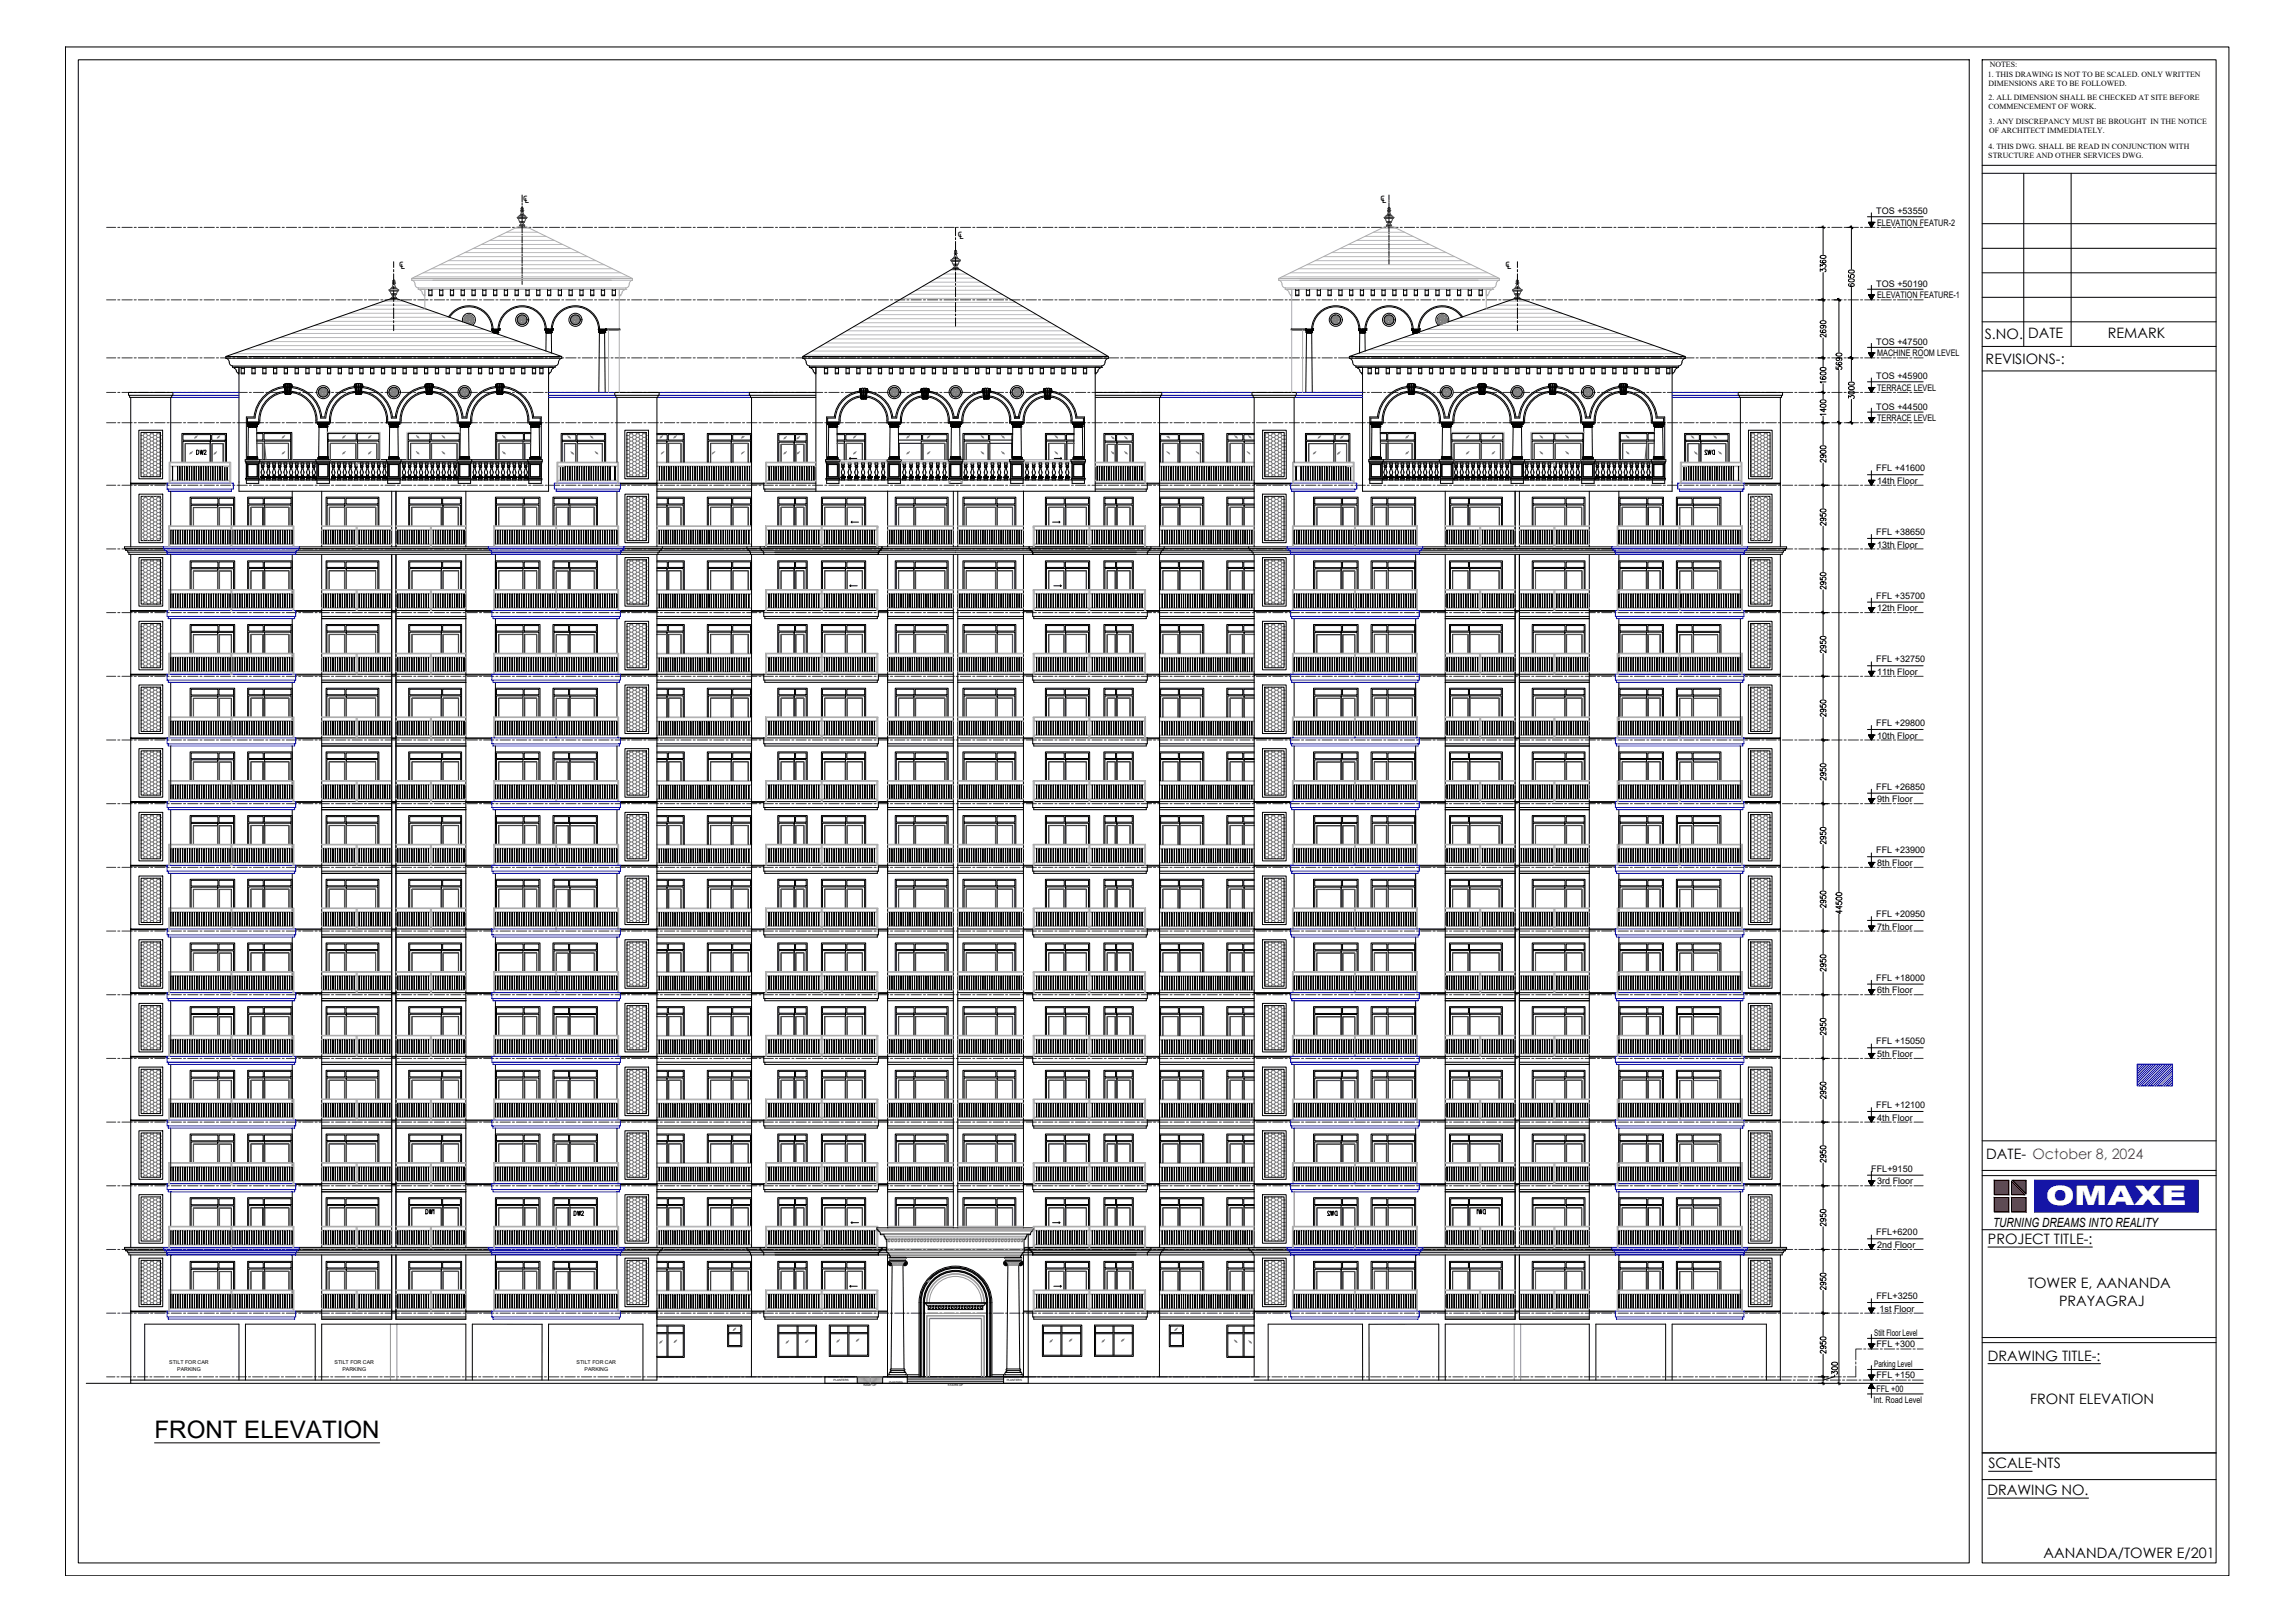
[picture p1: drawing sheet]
<svg xmlns="http://www.w3.org/2000/svg" width="841mm" height="594mm" viewBox="0 0 841 594" stroke-linecap="round" stroke-linejoin="round" font-family="sans-serif">
<defs><g id="words">
<text font-size="9.8" fill="#fff" x="749.7" y="441.3">OMAXE</text>
<text font-size="8.8" x="56.6" y="526.6">FRONT ELEVATION</text>
<g font-size="5.3">
<text x="669.9" y="100.9" transform="rotate(-90 669.9 100.9)">3360</text>
<text x="669.9" y="124.5" transform="rotate(-90 669.9 124.5)">2690</text>
<text x="727.4" y="124">S.NO.</text>
<text x="743.2" y="123.9">DATE</text>
<text x="772.4" y="123.9">REMARK</text>
<text x="675.9" y="136.5" transform="rotate(-90 675.9 136.5)">5690</text>
<text x="727.7" y="133.2">REVISIONS-:</text>
<text x="669.9" y="141.5" transform="rotate(-90 669.9 141.5)">1600</text>
<text x="680.5" y="147.1" transform="rotate(-90 680.5 147.1)">3000</text>
<text x="669.9" y="153.5" transform="rotate(-90 669.9 153.5)">1400</text>
<text x="669.9" y="170.4" transform="rotate(-90 669.9 170.4)">2900</text>
<text x="669.9" y="193.7" transform="rotate(-90 669.9 193.7)">2950</text>
<text x="669.9" y="217" transform="rotate(-90 669.9 217)">2950</text>
<text x="669.9" y="240.2" transform="rotate(-90 669.9 240.2)">2950</text>
<text x="669.9" y="263.5" transform="rotate(-90 669.9 263.5)">2950</text>
<text x="669.9" y="286.8" transform="rotate(-90 669.9 286.8)">2950</text>
<text x="669.9" y="310.4" transform="rotate(-90 669.9 310.4)">2950</text>
<text x="669.9" y="333.7" transform="rotate(-90 669.9 333.7)">2950</text>
<text x="675.9" y="335.8" transform="rotate(-90 675.9 335.8)">44500</text>
<text x="669.9" y="357" transform="rotate(-90 669.9 357)">2950</text>
<text x="669.9" y="380.3" transform="rotate(-90 669.9 380.3)">2950</text>
<text x="669.9" y="403.6" transform="rotate(-90 669.9 403.6)">2950</text>
<text x="727.9" y="424.6">DATE- October 8, 2024</text>
<text x="669.9" y="426.9" transform="rotate(-90 669.9 426.9)">2950</text>
<text x="669.9" y="450.1" transform="rotate(-90 669.9 450.1)">2950</text>
<text x="728.5" y="455.6">PROJECT TITLE-:</text>
<text x="669.9" y="473.4" transform="rotate(-90 669.9 473.4)">2950</text>
<text x="743.2" y="471.8">TOWER E, AANANDA</text>
<text x="754.6" y="478.2">PRAYAGRAJ</text>
<text x="669.9" y="496.7" transform="rotate(-90 669.9 496.7)">2950</text>
<text x="728.5" y="498.3">DRAWING TITLE-:</text>
<text x="744" y="514.2">FRONT ELEVATION</text>
<text x="728.7" y="537.7">SCALE-NTS</text>
<text x="728.3" y="547.6">DRAWING NO.</text>
<text x="748.9" y="570.5">AANANDA/TOWER E/201</text>
</g>
<g font-size="4.9">
<text x="191.6" y="74.3">℄</text>
<text x="505.7" y="74.3">℄</text>
<text x="350.9" y="87.4">℄</text>
<text x="146.2" y="98.7">℄</text>
<text x="551.6" y="98.7">℄</text>
</g>
<text font-size="4.7" x="730.4" y="449.4">TURNING DREAMS INTO REALITY</text>
<g font-size="4.4" fill="#808080">
<text x="70.9" y="167.6">DW2</text>
<text x="623.4" y="167.6">DW2</text>
</g>
<g font-size="4.4">
<text x="209.2" y="446.3">DW2</text>
<text x="485.1" y="446.3">DW2</text>
</g>
<g font-size="3.3">
<text x="687.6" y="78.5">TOS +53550</text>
<text x="687.9" y="82.7">ELEVATION FEATUR-2</text>
<text x="687.6" y="105">TOS +50190</text>
<text x="687.9" y="109.3">ELEVATION FEATURE-1</text>
<text x="687.6" y="126.3">TOS +47500</text>
<text x="687.9" y="130.6">MACHINE ROOM LEVEL</text>
<text x="687.6" y="139">TOS +45900</text>
<text x="687.9" y="143.2">TERRACE LEVEL</text>
<text x="687.6" y="150">TOS +44500</text>
<text x="687.9" y="154.3">TERRACE LEVEL</text>
<text x="687.6" y="172.6">FFL +41600</text>
<text x="687.9" y="177.2">14th Floor</text>
<text x="687.6" y="195.9">FFL +38650</text>
<text x="687.9" y="200.5">13th Floor</text>
<text x="687.6" y="219.2">FFL +35700</text>
<text x="687.9" y="223.9">12th Floor</text>
<text x="687.6" y="242.5">FFL +32750</text>
<text x="687.9" y="247.2">11th Floor</text>
<text x="687.6" y="265.9">FFL +29800</text>
<text x="687.9" y="270.5">10th Floor</text>
<text x="687.6" y="289.2">FFL +26850</text>
<text x="687.9" y="293.8">9th Floor</text>
<text x="687.6" y="312.5">FFL +23900</text>
<text x="687.9" y="317.2">8th Floor</text>
<text x="687.6" y="335.8">FFL +20950</text>
<text x="687.9" y="340.5">7th Floor</text>
<text x="687.6" y="359.2">FFL +18000</text>
<text x="687.9" y="363.8">6th Floor</text>
<text x="687.6" y="382.5">FFL +15050</text>
<text x="687.9" y="387.2">5th Floor</text>
<text x="687.6" y="405.8">FFL +12100</text>
<text x="687.9" y="410.5">4th Floor</text>
<text x="685.7" y="429.1">FFL+9150</text>
<text x="687.9" y="433.8">3rd Floor</text>
<text x="687.6" y="452.5">FFL+6200</text>
<text x="687.9" y="457.1">2nd Floor</text>
<text x="687.6" y="475.8">FFL+3250</text>
<text x="688.7" y="480.5">1st Floor</text>
<text x="686.8" y="489.2">Stilt Floor Level</text>
<text x="687.6" y="493.2">FFL +300</text>
<text x="686.8" y="500.6">Parking Level</text>
<text x="687.6" y="509.8">FFL +00</text>
<text x="687.6" y="504.6">FFL +150</text>
<text x="686.6" y="513.7">Int. Road Level</text>
</g>
<g font-size="2.9">
<text x="728.5" y="28.2">1. THIS DRAWING IS NOT TO BE SCALED. ONLY WRITTEN</text>
<text x="729.2" y="24.7">NOTES:</text>
<text x="728.8" y="31.5">DIMENSIONS ARE TO BE FOLLOWED.</text>
<text x="728.7" y="39.8">COMMENCEMENT OF WORK.</text>
<text x="728.8" y="36.5">2. ALL DIMENSION SHALL BE CHECKED AT SITE BEFORE</text>
<text x="728.9" y="45.3">3. ANY DISCREPANCY MUST BE BROUGHT IN THE NOTICE</text>
<text x="728.9" y="48.6">OF ARCHITECT IMMEDIATELY.</text>
<text x="728.6" y="57.7">STRUCTURE AND OTHER SERVICES DWG.</text>
<text x="728.8" y="54.5">4. THIS DWG. SHALL BE READ IN CONJUNCTION WITH</text>
</g>
<g font-size="1.9">
<text x="62" y="499.7">STILT FOR CAR</text>
<text x="64.9" y="502">PARKING</text>
<text x="122.6" y="499.7">STILT FOR CAR</text>
<text x="125.5" y="502">PARKING</text>
<text x="211.3" y="499.7">STILT FOR CAR</text>
<text x="214.2" y="502">PARKING</text>
</g>
<g font-size="1.1">
<text x="305.5" y="505.9">PLANTERS</text>
<text x="316.4" y="507.7">RAMP UP</text>
<text x="347.4" y="507.8">STAIRS UP</text>
<text x="368.9" y="505.9">PLANTERS</text>
</g>
<text font-size="1" x="325.8" y="506.6">PLANTERS</text>
</g></defs>
<!-- layer: ELE-2 -->
<g fill="none" stroke="#000" stroke-width=".37">
<path d="M169.6 117.9a2.39 2.39 0 0 1 1.3-3 2.39 2.39 0 0 1 3 1.1 2.39 2.39 0 0 1-.8 3.1M170.4 118.2a1.8 1.8 0 0 1 .6-2.6 1.8 1.8 0 0 1 2.5 .8 1.8 1.8 0 0 1-1.2 2.5M530 118.2a1.8 1.8 0 0 0-.6-2.6 1.8 1.8 0 0 0-2.5 .8 1.8 1.8 0 0 0 1.1 2.5M530.8 117.9a2.39 2.39 0 0 0-1.3-3 2.39 2.39 0 0 0-3.1 1.1 2.39 2.39 0 0 0 .8 3.1"/>
<circle cx="191.4" cy="117.1" r="2.39"/>
<circle cx="191.4" cy="117.1" r="1.8"/>
<circle cx="210.9" cy="117.1" r="2.39"/>
<circle cx="210.9" cy="117.1" r="1.8"/>
<circle cx="489.5" cy="117.1" r="2.39"/>
<circle cx="489.5" cy="117.1" r="1.8"/>
<circle cx="509" cy="117.1" r="2.39"/>
<circle cx="509" cy="117.1" r="1.8"/>
<circle cx="327.7" cy="143.6" r="2.39"/>
<circle cx="327.7" cy="143.6" r="1.8"/>
<circle cx="350.2" cy="143.6" r="2.39"/>
<circle cx="350.2" cy="143.6" r="1.8"/>
<circle cx="372.7" cy="143.6" r="2.39"/>
<circle cx="372.7" cy="143.6" r="1.8"/>
</g>
<!-- layer: HATCH WALL -->
<g fill="none" stroke="#808080" stroke-width=".37">
<path d="M170 116.9h.2M170.1 116.7h.9M170.1 117.5h2.4M170.1 117.7h1.7M170.2 117.3h3.1M170.2 117.9h.8M170.3 116.3h2.2M170.6 115.8v2.3M170.8 115.7v1.6M171 115.9h2.1M171 117.1h2.6M171 118.3h2.2"/>
<path d="M171 115.6v.9M171 118.1v.3M171.2 115.5v.2M171.2 117.3v1.2M171.3 118.5h1.7M171.4 116.5v2M171.6 115.7v2.9M171.8 115.7h1.1M171.8 116.5h-1.6v1.3M171.8 116.9h1.8M171.8 115.4v2.7h1.5M171.8 118.7h.7"/>
<path d="M171.9 115.4v1.9M172.2 115.4v1.1M172.2 118.1v.7M172.4 115.4v.3M172.4 117.3v1.5M172.5 116.7h1.1M172.5 117.9h.9M172.5 116.5v2.3M172.7 115.7v2.9M173 115.8v2.3M173.1 116v1.3M173.3 116.1h-2.9v2.1"/>
<path d="M173.3 116.2l.2 .3M173.3 117.7h.2M173.6 117.3v.3M189.6 117.3h2.7M189.6 117.5h1.9M189.6 116.9v.4M189.6 116.7h.3M189.6 116.5h1.1M189.6 117.7h1.1M189.7 117.9h.2M189.9 116.1h2.4M189.9 117.1h3.2"/>
<path d="M189.9 118.1v.2h2.8M189.9 116v.5M190 115.9h2.6M190.1 117.3v1.2h2.2M190.4 116.5v2.2h1.1M190.5 115.7v3M190.7 115.7h1.7M190.7 116.9h2.4M190.7 115.5v2.6h2.1M191 118.9h.1M191 115.4v1.9M191.1 115.4v1.1"/>
<path d="M191.1 118.1v.8M191.3 115.4v.3M191.3 117.3v1.6M191.5 116.3h-1.8l.1 1M191.5 116.7h1.5M191.5 115.5h.6M191.5 116.5v2.4M191.7 115.7v3.1M191.9 115.5v2.6M192.1 115.5v1.8M192.3 115.7v.8h.7M192.3 117.7h.7"/>
<path d="M192.3 118.1v.5M192.5 117.3v1.2M192.7 116.5v1.8M192.9 116.3v1.6h-1.4M209.1 117.3h2.8M209.1 116.9v.4M209.1 117.5h2M209.2 116.7h.3M209.2 117.7h1.1M209.2 116.5h1.1M209.2 117.9h.3M209.4 116.1h2.5"/>
<path d="M209.5 117.1h3.1M209.5 118.1v.2h2.7M209.5 116v.5M209.6 115.9h2.6M209.7 117.3v1.2h2.2M209.9 116.5v2.1M210 118.7h1.1M210.1 115.7v3M210.3 115.7h1.6v.8h.6M210.3 116.9h2.3M210.3 115.5v2.6h2.1M210.5 118.9h.1"/>
<path d="M210.5 115.4v1.9M210.7 115.4v1.1M210.7 118.1v.8M210.9 115.4v.3M210.9 117.3v1.6M211.1 116.3h-1.8v1M211.1 116.7h1.5M211.1 115.5h.5M211.1 116.5v2.4M211.3 115.7v3.1M211.5 115.5v2.6M211.7 115.5v1.8"/>
<path d="M211.9 117.7h.6M211.9 118.1v.5M212.1 117.3v1.2M212.2 116.5v1.8M212.5 116.3v1.6h-1.4M487.7 116.9h.9M487.7 117.1h.1M487.8 116.7h1.6M487.8 117.5h3.2M487.9 117.9h1.5M487.9 116.3h3.1M488 118.1h.6"/>
<path d="M488 116.1v1.2M488.2 115.9v.6M488.2 118.1v.3M488.4 117.3v1.2M488.4 115.7h.2M488.6 116.1h2.3M488.6 117.3h2.7M488.6 118.5h2M488.6 116.5v2.2h1.8M488.8 115.5h.6M488.8 115.7v3.1M489 115.4v2.7"/>
<path d="M489.1 118.9h.8M489.2 118.9h.1M489.2 115.4v1.9M489.4 115.9h1.4M489.4 117.1h1.9M489.4 118.3h1.4M489.4 115.4v1.1M489.4 118.1v.8M489.6 115.4v.3M489.6 117.3v1.6M489.8 116.5v2.4M490 115.7v3.1"/>
<path d="M490.2 115.7h.3M490.2 116.5h-2.4v1.2h2.4M490.2 116.9h1M490.2 115.5v2.6h.8v-1.6M490.4 115.6v1.7M490.6 115.8v.7M490.6 118.1v.4M490.8 117.3v1M491 116.7h.2M491 117.9h.1M491.2 116.6v1.1M507.2 117.3h3"/>
<path d="M507.3 117.5h2.1M507.3 116.7h.5M507.3 117.7h1.3M507.4 116.5h1.2M507.4 116.4v1.5h.4M507.4 116.3h2M507.6 116.1h2.6M507.6 116v1.3M507.8 115.9h2.5M507.8 117.1h3M507.8 118.1l.1 .4h2.3M507.8 115.8v.7"/>
<path d="M508 115.7h.1M508 117.3v1.3M508.1 118.7h1.3M508.2 116.5v2.2M508.4 115.7v3.1M508.6 115.7h1.5M508.6 116.9h2.2M508.6 115.4v2.7h1.9M508.8 118.9h.1M508.8 115.4v1.9M509 115.4v1.1M509 118.1v.8"/>
<path d="M509.2 115.4v.3M509.2 117.3v1.6M509.4 116.7h1.3M509.4 117.9h1.2M509.4 115.5h.3l.1 2.6M509.4 116.5v2.4M509.6 115.7v3.1M510 115.6v1.7M510.2 115.8v.7h.5M510.2 117.7h.5M510.2 118.1v.4M510.4 117.3v1h-2.6"/>
<path d="M510.6 116.5v1.5M510.8 116.8v.7M526.7 117.3h2.5M526.8 117.1h3.2M526.8 117.5h1.5M526.8 117.7h.7M526.9 116.5h.6M527 116.3h1.3M527 117.3v.7M527.1 116.1h2.1M527.2 116.5v1.8h2.5M527.2 115.9h2.6"/>
<path d="M527.3 118.5h1.8M527.4 115.8v2.7M527.5 115.7h2.1M527.5 116.9h2.8M527.5 115.6v2.5h2.5M527.6 118.7h.7M527.8 115.5v1.8M528 115.5v1M528 118.1v.7M528.1 115.4v.3M528.1 117.3v1.5M528.3 116.7h2"/>
<path d="M528.3 117.9h1.8M528.3 115.5h.9M528.3 116.5v2.2M528.6 115.7v3M528.8 115.4v2.7M528.9 115.4v1.9M529.2 115.5v1h1M529.2 117.7h1M529.2 118.1v.4M529.4 115.5v.2M529.4 117.3v1.1M529.5 116.5v1.8"/>
<path d="M529.7 115.8v2.5M530 116.3h.1M530 117.5h.3M530 116v2.1M530.1 116.4v.9M116.7 143.8h2.7M116.7 143.4v.4M116.7 143.2h.3M116.7 144h1.9M116.7 144.2h1.1M116.8 143h1M116.8 144.4h.2"/>
<path d="M117 143.6h3.2M117 144.6v.2M117.1 142.4h2.6M117.2 143.8v1.2h2.2M117.5 143v2.1M117.5 145.2h1.1M117.6 142.2v3M117.8 142.2h1.7M117.8 143.4h2.4M117.8 142v2.6h2.1M118.1 145.4h.1M118.1 141.9v1.9"/>
<path d="M118.2 141.9v1.1M118.2 144.6v.8M118.4 141.9v.3M118.4 143.8v1.6M118.6 142h.6M118.6 142.8h-1.7v1M118.6 143.2h1.6M118.6 143v2.4M118.8 142.2v3.2M119 142v2.6M119.2 142v1.8M119.4 142.6h-2.4v.4"/>
<path d="M119.4 142.2v.8h.7M119.4 144.2h.7M119.4 144.6v.5M119.6 143.8v1.2M119.8 143v1.8h-2.7M120 142.8v1.6h-1.4M142.5 143.8h2.8M142.6 144h1.9M142.6 143.4v.4M142.6 143.2h.3M142.6 144.2h1.1M142.6 143h1.1"/>
<path d="M142.7 144.4h.2M142.9 142.6h2.4M142.9 143.6h3.2M142.9 142.5v.5M143 142.4h2.6M143.2 143.8v1.2h2.1M143.3 143v2.1M143.4 145.2h1.1M143.5 142.2v3M143.7 142.2h1.7M143.7 143.4h2.4M143.7 142v2.6h2.1"/>
<path d="M143.9 145.4h.1M143.9 141.9v1.9M144.1 141.9v1.1M144.1 144.6v.8M144.3 141.9v.3M144.3 143.8v1.6M144.5 142h.5M144.5 142.8h-1.8v1M144.5 143.2h1.5M144.5 143v2.4M144.7 142.2v3.2M144.9 142v2.6"/>
<path d="M145.1 142v1.8M145.3 142.2v.8h.7M145.3 144.2h.7M145.3 144.6v.5M145.5 143.8v1.2M145.7 143v1.8h-2.8v-.2M145.9 142.8v1.6h-1.4M168.4 143.8h2.8M168.4 143.4v.4M168.5 143.2h.3M168.5 144h1.9M168.5 143h1.1"/>
<path d="M168.5 144.2h1.1M168.6 144.4h.2M168.7 142.6h2.5M168.8 143.6h3.2M168.8 142.5v.5M168.9 142.4h2.6M169 143.8v1.2h2.2M169.2 143v2.1M169.3 145.2h1.1M169.4 142.2v3M169.6 142.2h1.7M169.6 143.4h2.3"/>
<path d="M169.6 142v2.6h2.1M169.8 145.4h.1M169.8 141.9v1.9M170 141.9v1.1M170 144.6v.8M170.2 141.9v.3M170.2 143.8v1.6M170.4 143v2.4M170.4 142h.5M170.4 142.8h-1.8v1M170.4 143.2h1.5M170.6 142.2v3.2"/>
<path d="M170.8 142v2.6M171 142v1.8M171.2 142.2v.8h.7M171.2 144.6v.5M171.2 144.2h.7M171.4 143.8v1.2M171.6 143v1.8h-2.7l-.1-.2M171.8 142.8v1.6h-1.4M325.9 143.8h2.8M325.9 143.4v.4M326 143.2h.3M326 144h1.9"/>
<path d="M326 144.2h1.1M326 143h1.1M326.1 144.4h.2M326.2 142.6h2.5M326.3 143.6h3.2M326.3 142.5v.5M326.4 142.4h2.6M326.5 143.8v1.2h2.2M326.7 143v2.1M326.8 145.2h1.1M326.9 142.2v3M327.1 142.2h1.6"/>
<path d="M327.1 143.4h2.3M327.1 142v2.6h2.1M327.3 145.4h.1M327.3 141.9v1.9M327.5 141.9v1.1M327.5 144.6v.8M327.7 141.9v.3M327.7 143.8v1.6M327.9 142h.5M327.9 142.8h-1.8v1M327.9 143.2h1.5M327.9 143v2.4"/>
<path d="M328.1 142.2v3.2M328.3 142v2.6M328.5 142v1.8M328.7 142.2v.8h.6M328.7 144.2h.7M328.7 144.6v.5M328.9 143.8v1.2M329.1 143l-.1 1.8h-2.7v-.2M329.3 142.8v1.6h-1.4M348.4 143.8h2.8M348.4 143.4v.4M348.4 143.2h.4"/>
<path d="M348.4 144h2M348.5 144.2h1.1M348.5 143h1.1M348.6 144.4h.2M348.7 142.6h2.5M348.8 143.6h3.1M348.8 142.5v.5M348.9 142.4h2.5M349 143.8v1.2h2.2M349.2 143v2.1M349.3 145.2h1.1M349.4 142.2v3"/>
<path d="M349.6 142.2h1.6M349.6 143.4h2.3M349.6 142v2.6h2.1M349.8 145.4h.1M349.8 141.9v1.9M350 141.9v1.1M350 144.6v.8M350.2 141.9v.3M350.2 143.8v1.6M350.4 142h.5M350.4 142.8h-1.8v1M350.4 143.2h1.5"/>
<path d="M350.4 143v2.4M350.6 142.2v3.2M350.8 142v2.6M351 142v1.8M351.2 142.2v.8h.6M351.2 144.2h.7M351.2 144.6v.5M351.4 143.8v1.2M351.6 143l-.1 1.8h-2.7v-.2M351.8 142.8v1.6h-1.4M370.9 143.8h2.8M370.9 143.4v.4"/>
<path d="M370.9 143.2h.4M370.9 144h2M371 144.2h1.1M371 143h1.1M371 144.4h.3M371.2 142.6h2.5M371.3 143.6h3.1M371.3 144.6v.2h2.7M371.3 142.5v.5M371.4 142.4h2.5M371.5 143.8v1.2h2.2M371.7 143v2.1"/>
<path d="M371.8 145.2h1.1M371.9 142.2v3M372.1 142.2h1.6v.8h.6M372.1 143.4h2.3M372.1 142v2.6h2.1M372.3 145.4h.1M372.3 141.9v1.9M372.5 141.9v1.1M372.5 144.6v.8M372.6 141.9v.3M372.6 143.8v1.6M372.9 142h.5"/>
<path d="M372.9 142.8h-1.8v1M372.9 143.2h1.5M372.9 143v2.4M373.1 142.2v3.2M373.2 142v2.6M373.5 142v1.8M373.7 144.2h.6M373.7 144.6v.5M373.8 143.8v1.2M374 143v1.8M374.3 142.8v1.6h-1.4M528.3 143.6h3.2"/>
<path d="M528.4 143.2h1.5M528.4 143.4h2.3M528.4 144.2h.8M528.6 142.8l-.1 1.6h1.4M528.7 143v1.8M528.8 144.8h2.7M528.9 142.4h2.5M528.9 143.8v1.2M529.1 142.2h1.6M529.2 142.6h2.4l-.1 .4M529.2 142.2v.8h-.7M529.2 143.8h2.7"/>
<path d="M529.2 144.6v.5M529.3 142v1.8M529.4 142h.5M529.5 142v2.6M529.7 142.2v3.2M529.9 142.8h1.8v1M529.9 144h2M529.9 145.2h1.1M529.9 143v2.4M530.1 141.9v.3M530.1 143.8v1.6M530.3 141.9v1.1"/>
<path d="M530.3 144.6v.8M530.5 145.4h.1M530.5 141.9v1.9M530.7 143h1.1M530.7 144.2h1.1M530.7 142v2.6h-2.1M530.9 142.2v3M531.1 143v2.1M531.3 143.8v1.2h-2.1M531.5 143.2h.4M531.5 144.4h.2M531.5 144.6v.2"/>
<path d="M531.9 143.4v.4M554.3 143.4h2.3M554.3 143.6h3.1M554.3 143.2h1.5M554.3 144.2h.7M554.4 142.8v1.6h1.4M554.6 143v1.8h2.8v-.2M554.7 142.4h2.6M554.8 143.8v1.2M555 142.6h2.5M555 143.8h2.8M555 144.6v.5"/>
<path d="M555.2 142v1.8M555.3 142h.5M555.4 142v2.6M555.6 142.2v3.2M555.8 142.8h1.8v1M555.8 144h2M555.8 145.2h1.1M555.8 143v2.4M556 141.9v.3M556 143.8v1.6M556.2 141.9v1.1M556.2 144.6v.8"/>
<path d="M556.4 145.4h.1M556.4 141.9v1.9M556.6 142.2h-1.6v.8h-.7M556.6 143h1.1M556.6 144.2h1.1M556.6 142v2.6h-2.1M556.8 142.2v3M557 143v2.1M557.2 143.8v1.2h-2.2M557.4 143.2h.3M557.4 144.4h.2M557.4 142.5v.5"/>
<path d="M557.8 143.4v.4M580.1 143.4h2.4M580.1 143.6h3.2M580.2 143.2h1.5M580.2 144.2h.7M580.3 142.8v1.6h1.4M580.5 143v1.8M580.5 144.8h2.8M580.6 142.4h2.6M580.7 143.8v1.2M580.8 142.2h1.7M580.9 142.6h2.4v.4"/>
<path d="M580.9 142.2v.8h-.7M580.9 143.8h2.8M580.9 144.6v.5M581.1 142v1.8M581.2 142h.5M581.3 142v2.6M581.5 142.2v3.2M581.7 142.8h1.8v1M581.7 144h1.9M581.7 145.2h1.1M581.7 143v2.4M581.9 141.9v.3"/>
<path d="M581.9 143.8v1.6M582.1 141.9v1.1M582.1 144.6v.8M582.3 145.4h.1M582.3 141.9v1.9M582.5 143h1.1M582.5 144.2h1.1M582.5 142v2.6h-2.1M582.7 142.2v3M582.9 143v2.1M583.1 143.8v1.2h-2.2M583.3 143.2h.3"/>
<path d="M583.3 144.4h.2M583.3 144.6v.2M583.7 143.4v.4"/>
</g>
<!-- layer: GRID -->
<g fill="none" stroke="#333" stroke-width=".37">
<path d="M39.1 83.3h3.3M43.2 83.3h.7M44.7 83.3h3.8M49.2 83.3h.7M50.7 83.3h3.8M55.2 83.3h.8M56.7 83.3h3.8M61.2 83.3h.8M62.8 83.3h3.7M67.3 83.3h.7M68.8 83.3h3.7M73.3 83.3h.7"/>
<path d="M74.8 83.3h3.8M79.3 83.3h.8M80.8 83.3h3.8M85.3 83.3h.8M86.9 83.3h3.7M91.4 83.3h.7M92.9 83.3h3.7M97.4 83.3h.8M98.9 83.3h3.7M103.4 83.3h.8M104.9 83.3h3.8M109.5 83.3h.7"/>
<path d="M110.9 83.3h3.8M115.5 83.3h.7M117 83.3h3.7M121.5 83.3h.7M123 83.3h3.8M127.5 83.3h.8M129 83.3h3.8M133.5 83.3h.8M135 83.3h3.8M139.6 83.3h.7M141.1 83.3h3.8M145.6 83.3h.7"/>
<path d="M147.1 83.3h3.8M151.6 83.3h.8M153.1 83.3h3.8M157.6 83.3h.8M159.2 83.3h3.7M163.6 83.3h.8M165.2 83.3h3.7M169.7 83.3h.8M171.2 83.3h3.7M175.7 83.3h.8M177.2 83.3h3.8M181.7 83.3h.8"/>
<path d="M183.2 83.3h3.8M187.8 83.3h.7M189.3 83.3h3.7M193.8 83.3h.7M195.3 83.3h3.8M199.8 83.3h.8M201.3 83.3h3.8M205.9 83.3h.7M207.3 83.3h3.8M211.9 83.3h.7M213.4 83.3h3.8M217.9 83.3h.7"/>
<path d="M219.4 83.3h3.8M223.9 83.3h.7M225.4 83.3h3.8M229.9 83.3h.8M231.5 83.3h3.7M236 83.3h.7M237.5 83.3h3.7M242 83.3h.7M243.5 83.3h3.8M248 83.3h.8M249.5 83.3h3.8M254 83.3h.8"/>
<path d="M255.6 83.3h3.7M260.1 83.3h.7M261.6 83.3h3.7M266.1 83.3h.8M267.6 83.3h3.7M272.1 83.3h.8M273.6 83.3h3.8M278.2 83.3h.7M279.6 83.3h3.8M284.2 83.3h.7M285.7 83.3h3.7M290.2 83.3h.7"/>
<path d="M291.7 83.3h3.8M296.2 83.3h.8M297.7 83.3h3.8M302.2 83.3h.8M303.7 83.3h3.8M308.3 83.3h.7M309.8 83.3h3.7M314.3 83.3h.7M315.8 83.3h3.8M320.3 83.3h.8M321.8 83.3h3.8M326.3 83.3h.8"/>
<path d="M327.9 83.3h3.7M332.3 83.3h.8M333.9 83.3h3.7M338.4 83.3h.8M339.9 83.3h3.7M344.4 83.3h.8M345.9 83.3h3.8M350.4 83.3h.8M351.9 83.3h3.8M356.5 83.3h.7M358 83.3h3.7M362.5 83.3h.7"/>
<path d="M364 83.3h3.8M368.5 83.3h.8M370 83.3h3.8M374.6 83.3h.7M376 83.3h3.8M380.6 83.3h.7M382.1 83.3h3.8M386.6 83.3h.7M388.1 83.3h3.8M392.6 83.3h.7M394.1 83.3h3.8M398.6 83.3h.8"/>
<path d="M400.2 83.3h3.7M404.7 83.3h.7M406.2 83.3h3.7M410.7 83.3h.7M412.2 83.3h3.8M416.7 83.3h.8M418.2 83.3h3.8M422.7 83.3h.8M424.3 83.3h3.7M428.8 83.3h.7M430.3 83.3h3.7M434.8 83.3h.8"/>
<path d="M436.3 83.3h3.7M440.8 83.3h.8M442.3 83.3h3.8M446.9 83.3h.7M448.3 83.3h3.8M452.9 83.3h.7M454.3 83.3h3.8M458.9 83.3h.7M460.4 83.3h3.8M464.9 83.3h.8M466.4 83.3h3.8M470.9 83.3h.8"/>
<path d="M472.4 83.3h3.8M477 83.3h.7M478.5 83.3h3.7M483 83.3h.7M484.5 83.3h3.8M489 83.3h.8M490.5 83.3h3.8M495 83.3h.8M496.6 83.3h3.7M501 83.3h.8M502.6 83.3h3.7M507.1 83.3h.8"/>
<path d="M508.6 83.3h3.7M513.1 83.3h.8M514.6 83.3h3.8M519.1 83.3h.8M520.6 83.3h3.8M525.2 83.3h.7M526.7 83.3h3.7M531.2 83.3h.7M532.7 83.3h3.8M537.2 83.3h.8M538.7 83.3h3.8M543.2 83.3h.8"/>
<path d="M544.7 83.3h3.8M549.3 83.3h.7M550.8 83.3h3.8M555.3 83.3h.7M556.8 83.3h3.8M561.3 83.3h.8M562.8 83.3h3.8M567.3 83.3h.8M568.9 83.3h3.7M573.3 83.3h.8M574.9 83.3h3.7M579.4 83.3h.7"/>
<path d="M580.9 83.3h3.8M585.4 83.3h.8M586.9 83.3h3.8M591.4 83.3h.8M592.9 83.3h3.8M597.5 83.3h.7M599 83.3h3.7M603.5 83.3h.8M605 83.3h3.8M609.5 83.3h.8M611 83.3h3.8M615.6 83.3h.7"/>
<path d="M617 83.3h3.8M621.6 83.3h.7M623.1 83.3h3.7M627.6 83.3h.7M629.1 83.3h3.8M633.6 83.3h.8M635.1 83.3h3.8M639.6 83.3h.8M641.2 83.3h3.7M645.7 83.3h.7M647.2 83.3h3.7M651.7 83.3h.7"/>
<path d="M653.2 83.3h3.8M657.7 83.3h.8M659.2 83.3h3.8M663.7 83.3h.8M665.3 83.3h3.7M669.8 83.3h.7M671.3 83.3h3.7M675.8 83.3h.8M677.3 83.3h3.7M681.8 83.3h.8M683.3 83.3h3.8M687.9 83.3h.7"/>
<path d="M689.3 83.3h3.8M693.9 83.3h.7M695.4 83.3h3.7M699.9 83.3h.7M701.4 83.3h3.4M39.1 109.8h3.3M43.2 109.8h.7M44.7 109.8h3.8M49.2 109.8h.7M50.7 109.8h3.8M55.2 109.8h.8M56.7 109.8h3.8"/>
<path d="M61.2 109.8h.8M62.8 109.8h3.7M67.3 109.8h.7M68.8 109.8h3.7M73.3 109.8h.7M74.8 109.8h3.8M79.3 109.8h.8M80.8 109.8h3.8M85.3 109.8h.8M86.9 109.8h3.7M91.4 109.8h.7M92.9 109.8h3.7"/>
<path d="M97.4 109.8h.8M98.9 109.8h3.7M103.4 109.8h.8M104.9 109.8h3.8M109.5 109.8h.7M110.9 109.8h3.8M115.5 109.8h.7M117 109.8h3.7M121.5 109.8h.7M123 109.8h3.8M127.5 109.8h.8M129 109.8h3.8"/>
<path d="M133.5 109.8h.8M135 109.8h3.8M139.6 109.8h.7M141.1 109.8h3.8M145.6 109.8h.7M147.1 109.8h3.8M151.6 109.8h.8M153.1 109.8h3.8M157.6 109.8h.8M159.2 109.8h3.7M163.6 109.8h.8M165.2 109.8h3.7"/>
<path d="M169.7 109.8h.8M171.2 109.8h3.7M175.7 109.8h.8M177.2 109.8h3.8M181.7 109.8h.8M183.2 109.8h3.8M187.8 109.8h.7M189.3 109.8h3.7M193.8 109.8h.7M195.3 109.8h3.8M199.8 109.8h.8M201.3 109.8h3.8"/>
<path d="M205.9 109.8h.7M207.3 109.8h3.8M211.9 109.8h.7M213.4 109.8h3.8M217.9 109.8h.7M219.4 109.8h3.8M223.9 109.8h.7M225.4 109.8h3.8M229.9 109.8h.8M231.5 109.8h3.7M236 109.8h.7M237.5 109.8h3.7"/>
<path d="M242 109.8h.7M243.5 109.8h3.8M248 109.8h.8M249.5 109.8h3.8M254 109.8h.8M255.6 109.8h3.7M260.1 109.8h.7M261.6 109.8h3.7M266.1 109.8h.8M267.6 109.8h3.7M272.1 109.8h.8M273.6 109.8h3.8"/>
<path d="M278.2 109.8h.7M279.6 109.8h3.8M284.2 109.8h.7M285.7 109.8h3.7M290.2 109.8h.7M291.7 109.8h3.8M296.2 109.8h.8M297.7 109.8h3.8M302.2 109.8h.8M303.7 109.8h3.8M308.3 109.8h.7M309.8 109.8h3.7"/>
<path d="M314.3 109.8h.7M315.8 109.8h3.8M320.3 109.8h.8M321.8 109.8h3.8M326.3 109.8h.8M327.9 109.8h3.7M332.3 109.8h.8M333.9 109.8h3.7M338.4 109.8h.8M339.9 109.8h3.7M344.4 109.8h.8M345.9 109.8h3.8"/>
<path d="M350.4 109.8h.8M351.9 109.8h3.8M356.5 109.8h.7M358 109.8h3.7M362.5 109.8h.7M364 109.8h3.8M368.5 109.8h.8M370 109.8h3.8M374.6 109.8h.7M376 109.8h3.8M380.6 109.8h.7M382.1 109.8h3.8"/>
<path d="M386.6 109.8h.7M388.1 109.8h3.8M392.6 109.8h.7M394.1 109.8h3.8M398.6 109.8h.8M400.2 109.8h3.7M404.7 109.8h.7M406.2 109.8h3.7M410.7 109.8h.7M412.2 109.8h3.8M416.7 109.8h.8M418.2 109.8h3.8"/>
<path d="M422.7 109.8h.8M424.3 109.8h3.7M428.8 109.8h.7M430.3 109.8h3.7M434.8 109.8h.8M436.3 109.8h3.7M440.8 109.8h.8M442.3 109.8h3.8M446.9 109.8h.7M448.3 109.8h3.8M452.9 109.8h.7M454.3 109.8h3.8"/>
<path d="M458.9 109.8h.7M460.4 109.8h3.8M464.9 109.8h.8M466.4 109.8h3.8M470.9 109.8h.8M472.4 109.8h3.8M477 109.8h.7M478.5 109.8h3.7M483 109.8h.7M484.5 109.8h3.8M489 109.8h.8M490.5 109.8h3.8"/>
<path d="M495 109.8h.8M496.6 109.8h3.7M501 109.8h.8M502.6 109.8h3.7M507.1 109.8h.8M508.6 109.8h3.7M513.1 109.8h.8M514.6 109.8h3.8M519.1 109.8h.8M520.6 109.8h3.8M525.2 109.8h.7M526.7 109.8h3.7"/>
<path d="M531.2 109.8h.7M532.7 109.8h3.8M537.2 109.8h.8M538.7 109.8h3.8M543.2 109.8h.8M544.7 109.8h3.8M549.3 109.8h.7M550.8 109.8h3.8M555.3 109.8h.7M556.8 109.8h3.8M561.3 109.8h.8M562.8 109.8h3.8"/>
<path d="M567.3 109.8h.8M568.9 109.8h3.7M573.3 109.8h.8M574.9 109.8h3.7M579.4 109.8h.7M580.9 109.8h3.8M585.4 109.8h.8M586.9 109.8h3.8M591.4 109.8h.8M592.9 109.8h3.8M597.5 109.8h.7M599 109.8h3.7"/>
<path d="M603.5 109.8h.8M605 109.8h3.8M609.5 109.8h.8M611 109.8h3.8M615.6 109.8h.7M617 109.8h3.8M621.6 109.8h.7M623.1 109.8h3.7M627.6 109.8h.7M629.1 109.8h3.8M633.6 109.8h.8M635.1 109.8h3.8"/>
<path d="M639.6 109.8h.8M641.2 109.8h3.7M645.7 109.8h.7M647.2 109.8h3.7M651.7 109.8h.7M653.2 109.8h3.8M657.7 109.8h.8M659.2 109.8h3.8M663.7 109.8h.8M665.3 109.8h3.7M669.8 109.8h.7M671.3 109.8h3.7"/>
<path d="M675.8 109.8h.8M677.3 109.8h3.7M681.8 109.8h.8M683.3 109.8h3.8M687.9 109.8h.7M689.3 109.8h3.8M693.9 109.8h.7M695.4 109.8h3.7M699.9 109.8h.7M701.4 109.8h3.4M39.1 131.1h3.3M43.2 131.1h.7"/>
<path d="M44.7 131.1h3.8M49.2 131.1h.7M50.7 131.1h3.8M55.2 131.1h.8M56.7 131.1h3.8M61.2 131.1h.8M62.8 131.1h3.7M67.3 131.1h.7M68.8 131.1h3.7M73.3 131.1h.7M74.8 131.1h3.8M79.3 131.1h.8"/>
<path d="M80.8 131.1h3.8M85.3 131.1h.8M86.9 131.1h3.7M91.4 131.1h.7M92.9 131.1h3.7M97.4 131.1h.8M98.9 131.1h3.7M103.4 131.1h.8M104.9 131.1h3.8M109.5 131.1h.7M110.9 131.1h3.8M115.5 131.1h.7"/>
<path d="M117 131.1h3.7M121.5 131.1h.7M123 131.1h3.8M127.5 131.1h.8M129 131.1h3.8M133.5 131.1h.8M135 131.1h3.8M139.6 131.1h.7M141.1 131.1h3.8M145.6 131.1h.7M147.1 131.1h3.8M151.6 131.1h.8"/>
<path d="M153.1 131.1h3.8M157.6 131.1h.8M159.2 131.1h3.7M163.6 131.1h.8M165.2 131.1h3.7M169.7 131.1h.8M171.2 131.1h3.7M175.7 131.1h.8M177.2 131.1h3.8M181.7 131.1h.8M183.2 131.1h3.8M187.8 131.1h.7"/>
<path d="M189.3 131.1h3.7M193.8 131.1h.7M195.3 131.1h3.8M199.8 131.1h.8M201.3 131.1h3.8M205.9 131.1h.7M207.3 131.1h3.8M211.9 131.1h.7M213.4 131.1h3.8M217.9 131.1h.7M219.4 131.1h3.8M223.9 131.1h.7"/>
<path d="M225.4 131.1h3.8M229.9 131.1h.8M231.5 131.1h3.7M236 131.1h.7M237.5 131.1h3.7M242 131.1h.7M243.5 131.1h3.8M248 131.1h.8M249.5 131.1h3.8M254 131.1h.8M255.6 131.1h3.7M260.1 131.1h.7"/>
<path d="M261.6 131.1h3.7M266.1 131.1h.8M267.6 131.1h3.7M272.1 131.1h.8M273.6 131.1h3.8M278.2 131.1h.7M279.6 131.1h3.8M284.2 131.1h.7M285.7 131.1h3.7M290.2 131.1h.7M291.7 131.1h3.8M296.2 131.1h.8"/>
<path d="M297.7 131.1h3.8M302.2 131.1h.8M303.7 131.1h3.8M308.3 131.1h.7M309.8 131.1h3.7M314.3 131.1h.7M315.8 131.1h3.8M320.3 131.1h.8M321.8 131.1h3.8M326.3 131.1h.8M327.9 131.1h3.7M332.3 131.1h.8"/>
<path d="M333.9 131.1h3.7M338.4 131.1h.8M339.9 131.1h3.7M344.4 131.1h.8M345.9 131.1h3.8M350.4 131.1h.8M351.9 131.1h3.8M356.5 131.1h.7M358 131.1h3.7M362.5 131.1h.7M364 131.1h3.8M368.5 131.1h.8"/>
<path d="M370 131.1h3.8M374.6 131.1h.7M376 131.1h3.8M380.6 131.1h.7M382.1 131.1h3.8M386.6 131.1h.7M388.1 131.1h3.8M392.6 131.1h.7M394.1 131.1h3.8M398.6 131.1h.8M400.2 131.1h3.7M404.7 131.1h.7"/>
<path d="M406.2 131.1h3.7M410.7 131.1h.7M412.2 131.1h3.8M416.7 131.1h.8M418.2 131.1h3.8M422.7 131.1h.8M424.3 131.1h3.7M428.8 131.1h.7M430.3 131.1h3.7M434.8 131.1h.8M436.3 131.1h3.7M440.8 131.1h.8"/>
<path d="M442.3 131.1h3.8M446.9 131.1h.7M448.3 131.1h3.8M452.9 131.1h.7M454.3 131.1h3.8M458.9 131.1h.7M460.4 131.1h3.8M464.9 131.1h.8M466.4 131.1h3.8M470.9 131.1h.8M472.4 131.1h3.8M477 131.1h.7"/>
<path d="M478.5 131.1h3.7M483 131.1h.7M484.5 131.1h3.8M489 131.1h.8M490.5 131.1h3.8M495 131.1h.8M496.6 131.1h3.7M501 131.1h.8M502.6 131.1h3.7M507.1 131.1h.8M508.6 131.1h3.7M513.1 131.1h.8"/>
<path d="M514.6 131.1h3.8M519.1 131.1h.8M520.6 131.1h3.8M525.2 131.1h.7M526.7 131.1h3.7M531.2 131.1h.7M532.7 131.1h3.8M537.2 131.1h.8M538.7 131.1h3.8M543.2 131.1h.8M544.7 131.1h3.8M549.3 131.1h.7"/>
<path d="M550.8 131.1h3.8M555.3 131.1h.7M556.8 131.1h3.8M561.3 131.1h.8M562.8 131.1h3.8M567.3 131.1h.8M568.9 131.1h3.7M573.3 131.1h.8M574.9 131.1h3.7M579.4 131.1h.7M580.9 131.1h3.8M585.4 131.1h.8"/>
<path d="M586.9 131.1h3.8M591.4 131.1h.8M592.9 131.1h3.8M597.5 131.1h.7M599 131.1h3.7M603.5 131.1h.8M605 131.1h3.8M609.5 131.1h.8M611 131.1h3.8M615.6 131.1h.7M617 131.1h3.8M621.6 131.1h.7"/>
<path d="M623.1 131.1h3.7M627.6 131.1h.7M629.1 131.1h3.8M633.6 131.1h.8M635.1 131.1h3.8M639.6 131.1h.8M641.2 131.1h3.7M645.7 131.1h.7M647.2 131.1h3.7M651.7 131.1h.7M653.2 131.1h3.8M657.7 131.1h.8"/>
<path d="M659.2 131.1h3.8M663.7 131.1h.8M665.3 131.1h3.7M669.8 131.1h.7M677.3 131.1h3.7M681.8 131.1h.8M683.3 131.1h3.8M687.9 131.1h.7M689.3 131.1h3.8M693.9 131.1h.7M695.4 131.1h3.7M699.9 131.1h.7"/>
<path d="M701.4 131.1h3.4M39.1 143.7h3.3M39.1 154.8h3.3M43.2 143.7h.7M43.2 154.8h.7M44.7 143.7h3.8M44.7 154.8h3.8M49.2 143.7h.7M49.2 154.8h.7M50.7 143.7h3.8M50.7 154.8h3.8M55.2 143.7h.8"/>
<path d="M55.2 154.8h.8M56.7 143.7h3.8M56.7 154.8h3.8M61.2 143.7h.8M61.2 154.8h.8M62.8 143.7h3.7M62.8 154.8h3.7M67.3 143.7h.7M67.3 154.8h.7M68.8 143.7h3.7M68.8 154.8h3.7M73.3 143.7h.7"/>
<path d="M73.3 154.8h.7M74.8 143.7h3.8M74.8 154.8h3.8M79.3 143.7h.8M79.3 154.8h.8M80.8 143.7h3.8M80.8 154.8h3.8M85.3 143.7h.8M85.3 154.8h.8M86.9 143.7h3.7M86.9 154.8h3.7M91.4 143.7h.7"/>
<path d="M91.4 154.8h.7M92.9 143.7h3.7M92.9 154.8h3.7M97.4 143.7h.8M97.4 154.8h.8M98.9 143.7h3.7M98.9 154.8h3.7M103.4 143.7h.8M103.4 154.8h.8M104.9 143.7h3.8M104.9 154.8h3.8M109.5 143.7h.7"/>
<path d="M109.5 154.8h.7M110.9 143.7h3.8M110.9 154.8h3.8M115.5 143.7h.7M115.5 154.8h.7M117 143.7h3.7M117 154.8h3.7M121.5 143.7h.7M121.5 154.8h.7M123 143.7h3.8M123 154.8h3.8M127.5 143.7h.8"/>
<path d="M127.5 154.8h.8M129 143.7h3.8M129 154.8h3.8M133.5 143.7h.8M133.5 154.8h.8M135 143.7h3.8M135 154.8h3.8M139.6 143.7h.7M139.6 154.8h.7M141.1 143.7h3.8M141.1 154.8h3.8M145.6 143.7h.7"/>
<path d="M145.6 154.8h.7M147.1 143.7h3.8M147.1 154.8h3.8M151.6 143.7h.8M151.6 154.8h.8M153.1 143.7h3.8M153.1 154.8h3.8M157.6 143.7h.8M157.6 154.8h.8M159.2 143.7h3.7M159.2 154.8h3.7M163.6 143.7h.8"/>
<path d="M163.6 154.8h.8M165.2 143.7h3.7M165.2 154.8h3.7M169.7 143.7h.8M169.7 154.8h.8M171.2 143.7h3.7M171.2 154.8h3.7M175.7 143.7h.8M175.7 154.8h.8M177.2 143.7h3.8M177.2 154.8h3.8M181.7 143.7h.8"/>
<path d="M181.7 154.8h.8M183.2 143.7h3.8M183.2 154.8h3.8M187.8 143.7h.7M187.8 154.8h.7M189.3 143.7h3.7M189.3 154.8h3.7M193.8 143.7h.7M193.8 154.8h.7M195.3 143.7h3.8M195.3 154.8h3.8M199.8 143.7h.8"/>
<path d="M199.8 154.8h.8M201.3 143.7h3.8M201.3 154.8h3.8M205.9 143.7h.7M205.9 154.8h.7M207.3 143.7h3.8M207.3 154.8h3.8M211.9 143.7h.7M211.9 154.8h.7M213.4 143.7h3.8M213.4 154.8h3.8M217.9 143.7h.7"/>
<path d="M217.9 154.8h.7M219.4 143.7h3.8M219.4 154.8h3.8M223.9 143.7h.7M223.9 154.8h.7M225.4 143.7h3.8M225.4 154.8h3.8M229.9 143.7h.8M229.9 154.8h.8M231.5 143.7h3.7M231.5 154.8h3.7M236 143.7h.7"/>
<path d="M236 154.8h.7M237.5 143.7h3.7M237.5 154.8h3.7M242 143.7h.7M242 154.8h.7M243.5 143.7h3.8M243.5 154.8h3.8M248 143.7h.8M248 154.8h.8M249.5 143.7h3.8M249.5 154.8h3.8M254 143.7h.8"/>
<path d="M254 154.8h.8M255.6 143.7h3.7M255.6 154.8h3.7M260.1 143.7h.7M260.1 154.8h.7M261.6 143.7h3.7M261.6 154.8h3.7M266.1 143.7h.8M266.1 154.8h.8M267.6 143.7h3.7M267.6 154.8h3.7M272.1 143.7h.8"/>
<path d="M272.1 154.8h.8M273.6 143.7h3.8M273.6 154.8h3.8M278.2 143.7h.7M278.2 154.8h.7M279.6 143.7h3.8M279.6 154.8h3.8M284.2 143.7h.7M284.2 154.8h.7M285.7 143.7h3.7M285.7 154.8h3.7M290.2 143.7h.7"/>
<path d="M290.2 154.8h.7M291.7 143.7h3.8M291.7 154.8h3.8M296.2 143.7h.8M296.2 154.8h.8M297.7 143.7h3.8M297.7 154.8h3.8M302.2 143.7h.8M302.2 154.8h.8M303.7 143.7h3.8M303.7 154.8h3.8M308.3 143.7h.7"/>
<path d="M308.3 154.8h.7M309.8 143.7h3.7M309.8 154.8h3.7M314.3 143.7h.7M314.3 154.8h.7M315.8 143.7h3.8M315.8 154.8h3.8M320.3 143.7h.8M320.3 154.8h.8M321.8 143.7h3.8M321.8 154.8h3.8M326.3 143.7h.8"/>
<path d="M326.3 154.8h.8M327.9 143.7h3.7M327.9 154.8h3.7M332.3 143.7h.8M332.3 154.8h.8M333.9 143.7h3.7M333.9 154.8h3.7M338.4 143.7h.8M338.4 154.8h.8M339.9 143.7h3.7M339.9 154.8h3.7M344.4 143.7h.8"/>
<path d="M344.4 154.8h.8M345.9 143.7h3.8M345.9 154.8h3.8M350.4 143.7h.8M350.4 154.8h.8M351.9 143.7h3.8M351.9 154.8h3.8M356.5 143.7h.7M356.5 154.8h.7M358 143.7h3.7M358 154.8h3.7M362.5 143.7h.7"/>
<path d="M362.5 154.8h.7M364 143.7h3.8M364 154.8h3.8M368.5 143.7h.8M368.5 154.8h.8M370 143.7h3.8M370 154.8h3.8M374.6 143.7h.7M374.6 154.8h.7M376 143.7h3.8M376 154.8h3.8M380.6 143.7h.7"/>
<path d="M380.6 154.8h.7M382.1 143.7h3.8M382.1 154.8h3.8M386.6 143.7h.7M386.6 154.8h.7M388.1 143.7h3.8M388.1 154.8h3.8M392.6 143.7h.7M392.6 154.8h.7M394.1 143.7h3.8M394.1 154.8h3.8M398.6 143.7h.8"/>
<path d="M398.6 154.8h.8M400.2 143.7h3.7M400.2 154.8h3.7M404.7 143.7h.7M404.7 154.8h.7M406.2 143.7h3.7M406.2 154.8h3.7M410.7 143.7h.7M410.7 154.8h.7M412.2 143.7h3.8M412.2 154.8h3.8M416.7 143.7h.8"/>
<path d="M416.7 154.8h.8M418.2 143.7h3.8M418.2 154.8h3.8M422.7 143.7h.8M422.7 154.8h.8M424.3 143.7h3.7M424.3 154.8h3.7M428.8 143.7h.7M428.8 154.8h.7M430.3 143.7h3.7M430.3 154.8h3.7M434.8 143.7h.8"/>
<path d="M434.8 154.8h.8M436.3 143.7h3.7M436.3 154.8h3.7M440.8 143.7h.8M440.8 154.8h.8M442.3 143.7h3.8M442.3 154.8h3.8M446.9 143.7h.7M446.9 154.8h.7M448.3 143.7h3.8M448.3 154.8h3.8M452.9 143.7h.7"/>
<path d="M452.9 154.8h.7M454.3 143.7h3.8M454.3 154.8h3.8M458.9 143.7h.7M458.9 154.8h.7M460.4 143.7h3.8M460.4 154.8h3.8M464.9 143.7h.8M464.9 154.8h.8M466.4 143.7h3.8M466.4 154.8h3.8M470.9 143.7h.8"/>
<path d="M470.9 154.8h.8M472.4 143.7h3.8M472.4 154.8h3.8M477 143.7h.7M477 154.8h.7M478.5 143.7h3.7M478.5 154.8h3.7M483 143.7h.7M483 154.8h.7M484.5 143.7h3.8M484.5 154.8h3.8M489 143.7h.8"/>
<path d="M489 154.8h.8M490.5 143.7h3.8M490.5 154.8h3.8M495 143.7h.8M495 154.8h.8M496.6 143.7h3.7M496.6 154.8h3.7M501 143.7h.8M501 154.8h.8M502.6 143.7h3.7M502.6 154.8h3.7M507.1 143.7h.8"/>
<path d="M507.1 154.8h.8M508.6 143.7h3.7M508.6 154.8h3.7M513.1 143.7h.8M513.1 154.8h.8M514.6 143.7h3.8M514.6 154.8h3.8M519.1 143.7h.8M519.1 154.8h.8M520.6 143.7h3.8M520.6 154.8h3.8M525.2 143.7h.7"/>
<path d="M525.2 154.8h.7M526.7 143.7h3.7M526.7 154.8h3.7M531.2 143.7h.7M531.2 154.8h.7M532.7 143.7h3.8M532.7 154.8h3.8M537.2 143.7h.8M537.2 154.8h.8M538.7 143.7h3.8M538.7 154.8h3.8M543.2 143.7h.8"/>
<path d="M543.2 154.8h.8M544.7 143.7h3.8M544.7 154.8h3.8M549.3 143.7h.7M549.3 154.8h.7M550.8 143.7h3.8M550.8 154.8h3.8M555.3 143.7h.7M555.3 154.8h.7M556.8 143.7h3.8M556.8 154.8h3.8M561.3 143.7h.8"/>
<path d="M561.3 154.8h.8M562.8 143.7h3.8M562.8 154.8h3.8M567.3 143.7h.8M567.3 154.8h.8M568.9 143.7h3.7M568.9 154.8h3.7M573.3 143.7h.8M573.3 154.8h.8M574.9 143.7h3.7M574.9 154.8h3.7M579.4 143.7h.7"/>
<path d="M579.4 154.8h.7M580.9 143.7h3.8M580.9 154.8h3.8M585.4 143.7h.8M585.4 154.8h.8M586.9 143.7h3.8M586.9 154.8h3.8M591.4 143.7h.8M591.4 154.8h.8M592.9 143.7h3.8M592.9 154.8h3.8M597.5 143.7h.7"/>
<path d="M597.5 154.8h.7M599 143.7h3.7M599 154.8h3.7M603.5 143.7h.8M603.5 154.8h.8M605 143.7h3.8M605 154.8h3.8M609.5 143.7h.8M609.5 154.8h.8M611 143.7h3.8M611 154.8h3.8M615.6 143.7h.7"/>
<path d="M615.6 154.8h.7M617 143.7h3.8M617 154.8h3.8M621.6 143.7h.7M621.6 154.8h.7M623.1 143.7h3.7M623.1 154.8h3.7M627.6 143.7h.7M627.6 154.8h.7M629.1 143.7h3.8M629.1 154.8h3.8M633.6 143.7h.8"/>
<path d="M633.6 154.8h.8M635.1 143.7h3.8M635.1 154.8h3.8M639.6 143.7h.8M639.6 154.8h.8M641.2 143.7h3.7M641.2 154.8h3.7M645.7 143.7h.7M645.7 154.8h.7M647.2 143.7h3.7M647.2 154.8h3.7M651.7 143.7h.7"/>
<path d="M651.7 154.8h.7M653.2 143.7h3.8M653.2 154.8h3.8M657.7 143.7h.8M657.7 154.8h.8M659.2 143.7h3.8M659.2 154.8h3.8M663.7 143.7h.8M663.7 154.8h.8M665.3 143.7h3.7M669.8 143.7h.7M671.3 143.7h3.7"/>
<path d="M671.3 154.8h3.7M675.8 154.8h.8M677.3 154.8h3.7M681.8 143.7h.8M681.8 154.8h.8M683.3 143.7h3.8M683.3 154.8h3.8M687.9 143.7h.7M687.9 154.8h.7M689.3 143.7h3.8M689.3 154.8h3.8M693.9 143.7h.7"/>
<path d="M693.9 154.8h.7M695.4 143.7h3.7M695.4 154.8h3.7M699.9 143.7h.7M699.9 154.8h.7M701.4 143.7h3.4M701.4 154.8h3.4M39.1 177.7h3.3M43.2 177.7h.7M44.7 177.7h3.8M49.2 177.7h.7M50.7 177.7h3.8"/>
<path d="M55.2 177.7h.8M56.7 177.7h3.8M61.2 177.7h.8M62.8 177.7h3.7M67.3 177.7h.7M68.8 177.7h3.7M73.3 177.7h.7M74.8 177.7h3.8M79.3 177.7h.8M80.8 177.7h3.8M85.3 177.7h.8M86.9 177.7h3.7"/>
<path d="M91.4 177.7h.7M92.9 177.7h3.7M97.4 177.7h.8M98.9 177.7h3.7M103.4 177.7h.8M104.9 177.7h3.8M109.5 177.7h.7M110.9 177.7h3.8M115.5 177.7h.7M117 177.7h3.7M121.5 177.7h.7M123 177.7h3.8"/>
<path d="M127.5 177.7h.8M129 177.7h3.8M133.5 177.7h.8M135 177.7h3.8M139.6 177.7h.7M141.1 177.7h3.8M145.6 177.7h.7M147.1 177.7h3.8M151.6 177.7h.8M153.1 177.7h3.8M157.6 177.7h.8M159.2 177.7h3.7"/>
<path d="M163.6 177.7h.8M165.2 177.7h3.7M169.7 177.7h.8M171.2 177.7h3.7M175.7 177.7h.8M177.2 177.7h3.8M181.7 177.7h.8M183.2 177.7h3.8M187.8 177.7h.7M189.3 177.7h3.7M193.8 177.7h.7M195.3 177.7h3.8"/>
<path d="M199.8 177.7h.8M201.3 177.7h3.8M205.9 177.7h.7M207.3 177.7h3.8M211.9 177.7h.7M213.4 177.7h3.8M217.9 177.7h.7M219.4 177.7h3.8M223.9 177.7h.7M225.4 177.7h3.8M229.9 177.7h.8M231.5 177.7h3.7"/>
<path d="M236 177.7h.7M237.5 177.7h3.7M242 177.7h.7M243.5 177.7h3.8M248 177.7h.8M249.5 177.7h3.8M254 177.7h.8M255.6 177.7h3.7M260.1 177.7h.7M261.6 177.7h3.7M266.1 177.7h.8M267.6 177.7h3.7"/>
<path d="M272.1 177.7h.8M273.6 177.7h3.8M278.2 177.7h.7M279.6 177.7h3.8M284.2 177.7h.7M285.7 177.7h3.7M290.2 177.7h.7M291.7 177.7h3.8M296.2 177.7h.8M297.7 177.7h3.8M302.2 177.7h.8M303.7 177.7h3.8"/>
<path d="M308.3 177.7h.7M309.8 177.7h3.7M314.3 177.7h.7M315.8 177.7h3.8M320.3 177.7h.8M321.8 177.7h3.8M326.3 177.7h.8M327.9 177.7h3.7M332.3 177.7h.8M333.9 177.7h3.7M338.4 177.7h.8M339.9 177.7h3.7"/>
<path d="M344.4 177.7h.8M345.9 177.7h3.8M350.4 177.7h.8M351.9 177.7h3.8M356.5 177.7h.7M358 177.7h3.7M362.5 177.7h.7M364 177.7h3.8M368.5 177.7h.8M370 177.7h3.8M374.6 177.7h.7M376 177.7h3.8"/>
<path d="M380.6 177.7h.7M382.1 177.7h3.8M386.6 177.7h.7M388.1 177.7h3.8M392.6 177.7h.7M394.1 177.7h3.8M398.6 177.7h.8M400.2 177.7h3.7M404.7 177.7h.7M406.2 177.7h3.7M410.7 177.7h.7M412.2 177.7h3.8"/>
<path d="M416.7 177.7h.8M418.2 177.7h3.8M422.7 177.7h.8M424.3 177.7h3.7M428.8 177.7h.7M430.3 177.7h3.7M434.8 177.7h.8M436.3 177.7h3.7M440.8 177.7h.8M442.3 177.7h3.8M446.9 177.7h.7M448.3 177.7h3.8"/>
<path d="M452.9 177.7h.7M454.3 177.7h3.8M458.9 177.7h.7M460.4 177.7h3.8M464.9 177.7h.8M466.4 177.7h3.8M470.9 177.7h.8M472.4 177.7h3.8M477 177.7h.7M478.5 177.7h3.7M483 177.7h.7M484.5 177.7h3.8"/>
<path d="M489 177.7h.8M490.5 177.7h3.8M495 177.7h.8M496.6 177.7h3.7M501 177.7h.8M502.6 177.7h3.7M507.1 177.7h.8M508.6 177.7h3.7M513.1 177.7h.8M514.6 177.7h3.8M519.1 177.7h.8M520.6 177.7h3.8"/>
<path d="M525.2 177.7h.7M526.7 177.7h3.7M531.2 177.7h.7M532.7 177.7h3.8M537.2 177.7h.8M538.7 177.7h3.8M543.2 177.7h.8M544.7 177.7h3.8M549.3 177.7h.7M550.8 177.7h3.8M555.3 177.7h.7M556.8 177.7h3.8"/>
<path d="M561.3 177.7h.8M562.8 177.7h3.8M567.3 177.7h.8M568.9 177.7h3.7M573.3 177.7h.8M574.9 177.7h3.7M579.4 177.7h.7M580.9 177.7h3.8M585.4 177.7h.8M586.9 177.7h3.8M591.4 177.7h.8M592.9 177.7h3.8"/>
<path d="M597.5 177.7h.7M599 177.7h3.7M603.5 177.7h.8M605 177.7h3.8M609.5 177.7h.8M611 177.7h3.8M615.6 177.7h.7M617 177.7h3.8M621.6 177.7h.7M623.1 177.7h3.7M627.6 177.7h.7M629.1 177.7h3.8"/>
<path d="M633.6 177.7h.8M635.1 177.7h3.8M639.6 177.7h.8M641.2 177.7h3.7M645.7 177.7h.7M647.2 177.7h3.7M651.7 177.7h.7M653.2 177.7h3.8M657.7 177.7h.8M659.2 177.7h3.8M663.7 177.7h.8M665.3 177.7h3.7"/>
<path d="M669.8 177.7h.7M671.3 177.7h3.7M675.8 177.7h.8M677.3 177.7h3.7M681.8 177.7h.8M683.3 177.7h3.8M687.9 177.7h.7M689.3 177.7h3.8M693.9 177.7h.7M695.4 177.7h3.7M699.9 177.7h.7M701.4 177.7h3.4"/>
<path d="M39.1 201.1h3.3M43.2 201.1h.7M44.7 201.1h3.8M49.2 201.1h.7M50.7 201.1h3.8M55.2 201.1h.8M56.7 201.1h3.8M61.2 201.1h.8M62.8 201.1h3.7M67.3 201.1h.7M68.8 201.1h3.7M73.3 201.1h.7"/>
<path d="M74.8 201.1h3.8M79.3 201.1h.8M80.8 201.1h3.8M85.3 201.1h.8M86.9 201.1h3.7M91.4 201.1h.7M92.9 201.1h3.7M97.4 201.1h.8M98.9 201.1h3.7M103.4 201.1h.8M104.9 201.1h3.8M109.5 201.1h.7"/>
<path d="M110.9 201.1h3.8M115.5 201.1h.7M117 201.1h3.7M121.5 201.1h.7M123 201.1h3.8M127.5 201.1h.8M129 201.1h3.8M133.5 201.1h.8M135 201.1h3.8M139.6 201.1h.7M141.1 201.1h3.8M145.6 201.1h.7"/>
<path d="M147.1 201.1h3.8M151.6 201.1h.8M153.1 201.1h3.8M157.6 201.1h.8M159.2 201.1h3.7M163.6 201.1h.8M165.2 201.1h3.7M169.7 201.1h.8M171.2 201.1h3.7M175.7 201.1h.8M177.2 201.1h3.8M181.7 201.1h.8"/>
<path d="M183.2 201.1h3.8M187.8 201.1h.7M189.3 201.1h3.7M193.8 201.1h.7M195.3 201.1h3.8M199.8 201.1h.8M201.3 201.1h3.8M205.9 201.1h.7M207.3 201.1h3.8M211.9 201.1h.7M213.4 201.1h3.8M217.9 201.1h.7"/>
<path d="M219.4 201.1h3.8M223.9 201.1h.7M225.4 201.1h3.8M229.9 201.1h.8M231.5 201.1h3.7M236 201.1h.7M237.5 201.1h3.7M242 201.1h.7M243.5 201.1h3.8M248 201.1h.8M249.5 201.1h3.8M254 201.1h.8"/>
<path d="M255.6 201.1h3.7M260.1 201.1h.7M261.6 201.1h3.7M266.1 201.1h.8M267.6 201.1h3.7M272.1 201.1h.8M273.6 201.1h3.8M278.2 201.1h.7M279.6 201.1h3.8M284.2 201.1h.7M285.7 201.1h3.7M290.2 201.1h.7"/>
<path d="M291.7 201.1h3.8M296.2 201.1h.8M297.7 201.1h3.8M302.2 201.1h.8M303.7 201.1h3.8M308.3 201.1h.7M309.8 201.1h3.7M314.3 201.1h.7M315.8 201.1h3.8M320.3 201.1h.8M321.8 201.1h3.8M326.3 201.1h.8"/>
<path d="M327.9 201.1h3.7M332.3 201.1h.8M333.9 201.1h3.7M338.4 201.1h.8M339.9 201.1h3.7M344.4 201.1h.8M345.9 201.1h3.8M350.4 201.1h.8M351.9 201.1h3.8M356.5 201.1h.7M358 201.1h3.7M362.5 201.1h.7"/>
<path d="M364 201.1h3.8M368.5 201.1h.8M370 201.1h3.8M374.6 201.1h.7M376 201.1h3.8M380.6 201.1h.7M382.1 201.1h3.8M386.6 201.1h.7M388.1 201.1h3.8M392.6 201.1h.7M394.1 201.1h3.8M398.6 201.1h.8"/>
<path d="M400.2 201.1h3.7M404.7 201.1h.7M406.2 201.1h3.7M410.7 201.1h.7M412.2 201.1h3.8M416.7 201.1h.8M418.2 201.1h3.8M422.7 201.1h.8M424.3 201.1h3.7M428.8 201.1h.7M430.3 201.1h3.7M434.8 201.1h.8"/>
<path d="M436.3 201.1h3.7M440.8 201.1h.8M442.3 201.1h3.8M446.9 201.1h.7M448.3 201.1h3.8M452.9 201.1h.7M454.3 201.1h3.8M458.9 201.1h.7M460.4 201.1h3.8M464.9 201.1h.8M466.4 201.1h3.8M470.9 201.1h.8"/>
<path d="M472.4 201.1h3.8M477 201.1h.7M478.5 201.1h3.7M483 201.1h.7M484.5 201.1h3.8M489 201.1h.8M490.5 201.1h3.8M495 201.1h.8M496.6 201.1h3.7M501 201.1h.8M502.6 201.1h3.7M507.1 201.1h.8"/>
<path d="M508.6 201.1h3.7M513.1 201.1h.8M514.6 201.1h3.8M519.1 201.1h.8M520.6 201.1h3.8M525.2 201.1h.7M526.7 201.1h3.7M531.2 201.1h.7M532.7 201.1h3.8M537.2 201.1h.8M538.7 201.1h3.8M543.2 201.1h.8"/>
<path d="M544.7 201.1h3.8M549.3 201.1h.7M550.8 201.1h3.8M555.3 201.1h.7M556.8 201.1h3.8M561.3 201.1h.8M562.8 201.1h3.8M567.3 201.1h.8M568.9 201.1h3.7M573.3 201.1h.8M574.9 201.1h3.7M579.4 201.1h.7"/>
<path d="M580.9 201.1h3.8M585.4 201.1h.8M586.9 201.1h3.8M591.4 201.1h.8M592.9 201.1h3.8M597.5 201.1h.7M599 201.1h3.7M603.5 201.1h.8M605 201.1h3.8M609.5 201.1h.8M611 201.1h3.8M615.6 201.1h.7"/>
<path d="M617 201.1h3.8M621.6 201.1h.7M623.1 201.1h3.7M627.6 201.1h.7M629.1 201.1h3.8M633.6 201.1h.8M635.1 201.1h3.8M639.6 201.1h.8M641.2 201.1h3.7M645.7 201.1h.7M647.2 201.1h3.7M651.7 201.1h.7"/>
<path d="M653.2 201.1h3.8M657.7 201.1h.8M659.2 201.1h3.8M663.7 201.1h.8M665.3 201.1h3.7M669.8 201.1h.7M671.3 201.1h3.7M675.8 201.1h.8M677.3 201.1h3.7M681.8 201.1h.8M683.3 201.1h3.8M687.9 201.1h.7"/>
<path d="M689.3 201.1h3.8M693.9 201.1h.7M695.4 201.1h3.7M699.9 201.1h.7M701.4 201.1h3.4M39.1 224.4h3.3M43.2 224.4h.7M44.7 224.4h3.8M49.2 224.4h.7M50.7 224.4h3.8M55.2 224.4h.8M56.7 224.4h3.8"/>
<path d="M61.2 224.4h.8M62.8 224.4h3.7M67.3 224.4h.7M68.8 224.4h3.7M73.3 224.4h.7M74.8 224.4h3.8M79.3 224.4h.8M80.8 224.4h3.8M85.3 224.4h.8M86.9 224.4h3.7M91.4 224.4h.7M92.9 224.4h3.7"/>
<path d="M97.4 224.4h.8M98.9 224.4h3.7M103.4 224.4h.8M104.9 224.4h3.8M109.5 224.4h.7M110.9 224.4h3.8M115.5 224.4h.7M117 224.4h3.7M121.5 224.4h.7M123 224.4h3.8M127.5 224.4h.8M129 224.4h3.8"/>
<path d="M133.5 224.4h.8M135 224.4h3.8M139.6 224.4h.7M141.1 224.4h3.8M145.6 224.4h.7M147.1 224.4h3.8M151.6 224.4h.8M153.1 224.4h3.8M157.6 224.4h.8M159.2 224.4h3.7M163.6 224.4h.8M165.2 224.4h3.7"/>
<path d="M169.7 224.4h.8M171.2 224.4h3.7M175.7 224.4h.8M177.2 224.4h3.8M181.7 224.4h.8M183.2 224.4h3.8M187.8 224.4h.7M189.3 224.4h3.7M193.8 224.4h.7M195.3 224.4h3.8M199.8 224.4h.8M201.3 224.4h3.8"/>
<path d="M205.9 224.4h.7M207.3 224.4h3.8M211.9 224.4h.7M213.4 224.4h3.8M217.9 224.4h.7M219.4 224.4h3.8M223.9 224.4h.7M225.4 224.4h3.8M229.9 224.4h.8M231.5 224.4h3.7M236 224.4h.7M237.5 224.4h3.7"/>
<path d="M242 224.4h.7M243.5 224.4h3.8M248 224.4h.8M249.5 224.4h3.8M254 224.4h.8M255.6 224.4h3.7M260.1 224.4h.7M261.6 224.4h3.7M266.1 224.4h.8M267.6 224.4h3.7M272.1 224.4h.8M273.6 224.4h3.8"/>
<path d="M278.2 224.4h.7M279.6 224.4h3.8M284.2 224.4h.7M285.7 224.4h3.7M290.2 224.4h.7M291.7 224.4h3.8M296.2 224.4h.8M297.7 224.4h3.8M302.2 224.4h.8M303.7 224.4h3.8M308.3 224.4h.7M309.8 224.4h3.7"/>
<path d="M314.3 224.4h.7M315.8 224.4h3.8M320.3 224.4h.8M321.8 224.4h3.8M326.3 224.4h.8M327.9 224.4h3.7M332.3 224.4h.8M333.9 224.4h3.7M338.4 224.4h.8M339.9 224.4h3.7M344.4 224.4h.8M345.9 224.4h3.8"/>
<path d="M350.4 224.4h.8M351.9 224.4h3.8M356.5 224.4h.7M358 224.4h3.7M362.5 224.4h.7M364 224.4h3.8M368.5 224.4h.8M370 224.4h3.8M374.6 224.4h.7M376 224.4h3.8M380.6 224.4h.7M382.1 224.4h3.8"/>
<path d="M386.6 224.4h.7M388.1 224.4h3.8M392.6 224.4h.7M394.1 224.4h3.8M398.6 224.4h.8M400.2 224.4h3.7M404.7 224.4h.7M406.2 224.4h3.7M410.7 224.4h.7M412.2 224.4h3.8M416.7 224.4h.8M418.2 224.4h3.8"/>
<path d="M422.7 224.4h.8M424.3 224.4h3.7M428.8 224.4h.7M430.3 224.4h3.7M434.8 224.4h.8M436.3 224.4h3.7M440.8 224.4h.8M442.3 224.4h3.8M446.9 224.4h.7M448.3 224.4h3.8M452.9 224.4h.7M454.3 224.4h3.8"/>
<path d="M458.9 224.4h.7M460.4 224.4h3.8M464.9 224.4h.8M466.4 224.4h3.8M470.9 224.4h.8M472.4 224.4h3.8M477 224.4h.7M478.5 224.4h3.7M483 224.4h.7M484.5 224.4h3.8M489 224.4h.8M490.5 224.4h3.8"/>
<path d="M495 224.4h.8M496.6 224.4h3.7M501 224.4h.8M502.6 224.4h3.7M507.1 224.4h.8M508.6 224.4h3.7M513.1 224.4h.8M514.6 224.4h3.8M519.1 224.4h.8M520.6 224.4h3.8M525.2 224.4h.7M526.7 224.4h3.7"/>
<path d="M531.2 224.4h.7M532.7 224.4h3.8M537.2 224.4h.8M538.7 224.4h3.8M543.2 224.4h.8M544.7 224.4h3.8M549.3 224.4h.7M550.8 224.4h3.8M555.3 224.4h.7M556.8 224.4h3.8M561.3 224.4h.8M562.8 224.4h3.8"/>
<path d="M567.3 224.4h.8M568.9 224.4h3.7M573.3 224.4h.8M574.9 224.4h3.7M579.4 224.4h.7M580.9 224.4h3.8M585.4 224.4h.8M586.9 224.4h3.8M591.4 224.4h.8M592.9 224.4h3.8M597.5 224.4h.7M599 224.4h3.7"/>
<path d="M603.5 224.4h.8M605 224.4h3.8M609.5 224.4h.8M611 224.4h3.8M615.6 224.4h.7M617 224.4h3.8M621.6 224.4h.7M623.1 224.4h3.7M627.6 224.4h.7M629.1 224.4h3.8M633.6 224.4h.8M635.1 224.4h3.8"/>
<path d="M639.6 224.4h.8M641.2 224.4h3.7M645.7 224.4h.7M647.2 224.4h3.7M651.7 224.4h.7M653.2 224.4h3.8M657.7 224.4h.8M659.2 224.4h3.8M663.7 224.4h.8M665.3 224.4h3.7M669.8 224.4h.7M671.3 224.4h3.7"/>
<path d="M675.8 224.4h.8M677.3 224.4h3.7M681.8 224.4h.8M683.3 224.4h3.8M687.9 224.4h.7M689.3 224.4h3.8M693.9 224.4h.7M695.4 224.4h3.7M699.9 224.4h.7M701.4 224.4h3.4M39.1 247.7h3.3M43.2 247.7h.7"/>
<path d="M44.7 247.7h3.8M49.2 247.7h.7M50.7 247.7h3.8M55.2 247.7h.8M56.7 247.7h3.8M61.2 247.7h.8M62.8 247.7h3.7M67.3 247.7h.7M68.8 247.7h3.7M73.3 247.7h.7M74.8 247.7h3.8M79.3 247.7h.8"/>
<path d="M80.8 247.7h3.8M85.3 247.7h.8M86.9 247.7h3.7M91.4 247.7h.7M92.9 247.7h3.7M97.4 247.7h.8M98.9 247.7h3.7M103.4 247.7h.8M104.9 247.7h3.8M109.5 247.7h.7M110.9 247.7h3.8M115.5 247.7h.7"/>
<path d="M117 247.7h3.7M121.5 247.7h.7M123 247.7h3.8M127.5 247.7h.8M129 247.7h3.8M133.5 247.7h.8M135 247.7h3.8M139.6 247.7h.7M141.1 247.7h3.8M145.6 247.7h.7M147.1 247.7h3.8M151.6 247.7h.8"/>
<path d="M153.1 247.7h3.8M157.6 247.7h.8M159.2 247.7h3.7M163.6 247.7h.8M165.2 247.7h3.7M169.7 247.7h.8M171.2 247.7h3.7M175.7 247.7h.8M177.2 247.7h3.8M181.7 247.7h.8M183.2 247.7h3.8M187.8 247.7h.7"/>
<path d="M189.3 247.7h3.7M193.8 247.7h.7M195.3 247.7h3.8M199.8 247.7h.8M201.3 247.7h3.8M205.9 247.7h.7M207.3 247.7h3.8M211.9 247.7h.7M213.4 247.7h3.8M217.9 247.7h.7M219.4 247.7h3.8M223.9 247.7h.7"/>
<path d="M225.4 247.7h3.8M229.9 247.7h.8M231.5 247.7h3.7M236 247.7h.7M237.5 247.7h3.7M242 247.7h.7M243.5 247.7h3.8M248 247.7h.8M249.5 247.7h3.8M254 247.7h.8M255.6 247.7h3.7M260.1 247.7h.7"/>
<path d="M261.6 247.7h3.7M266.1 247.7h.8M267.6 247.7h3.7M272.1 247.7h.8M273.6 247.7h3.8M278.2 247.7h.7M279.6 247.7h3.8M284.2 247.7h.7M285.7 247.7h3.7M290.2 247.7h.7M291.7 247.7h3.8M296.2 247.7h.8"/>
<path d="M297.7 247.7h3.8M302.2 247.7h.8M303.7 247.7h3.8M308.3 247.7h.7M309.8 247.7h3.7M314.3 247.7h.7M315.8 247.7h3.8M320.3 247.7h.8M321.8 247.7h3.8M326.3 247.7h.8M327.9 247.7h3.7M332.3 247.7h.8"/>
<path d="M333.9 247.7h3.7M338.4 247.7h.8M339.9 247.7h3.7M344.4 247.7h.8M345.9 247.7h3.8M350.4 247.7h.8M351.9 247.7h3.8M356.5 247.7h.7M358 247.7h3.7M362.5 247.7h.7M364 247.7h3.8M368.5 247.7h.8"/>
<path d="M370 247.7h3.8M374.6 247.7h.7M376 247.7h3.8M380.6 247.7h.7M382.1 247.7h3.8M386.6 247.7h.7M388.1 247.7h3.8M392.6 247.7h.7M394.1 247.7h3.8M398.6 247.7h.8M400.2 247.7h3.7M404.7 247.7h.7"/>
<path d="M406.2 247.7h3.7M410.7 247.7h.7M412.2 247.7h3.8M416.7 247.7h.8M418.2 247.7h3.8M422.7 247.7h.8M424.3 247.7h3.7M428.8 247.7h.7M430.3 247.7h3.7M434.8 247.7h.8M436.3 247.7h3.7M440.8 247.7h.8"/>
<path d="M442.3 247.7h3.8M446.9 247.7h.7M448.3 247.7h3.8M452.9 247.7h.7M454.3 247.7h3.8M458.9 247.7h.7M460.4 247.7h3.8M464.9 247.7h.8M466.4 247.7h3.8M470.9 247.7h.8M472.4 247.7h3.8M477 247.7h.7"/>
<path d="M478.5 247.7h3.7M483 247.7h.7M484.5 247.7h3.8M489 247.7h.8M490.5 247.7h3.8M495 247.7h.8M496.6 247.7h3.7M501 247.7h.8M502.6 247.7h3.7M507.1 247.7h.8M508.6 247.7h3.7M513.1 247.7h.8"/>
<path d="M514.6 247.7h3.8M519.1 247.7h.8M520.6 247.7h3.8M525.2 247.7h.7M526.7 247.7h3.7M531.2 247.7h.7M532.7 247.7h3.8M537.2 247.7h.8M538.7 247.7h3.8M543.2 247.7h.8M544.7 247.7h3.8M549.3 247.7h.7"/>
<path d="M550.8 247.7h3.8M555.3 247.7h.7M556.8 247.7h3.8M561.3 247.7h.8M562.8 247.7h3.8M567.3 247.7h.8M568.9 247.7h3.7M573.3 247.7h.8M574.9 247.7h3.7M579.4 247.7h.7M580.9 247.7h3.8M585.4 247.7h.8"/>
<path d="M586.9 247.7h3.8M591.4 247.7h.8M592.9 247.7h3.8M597.5 247.7h.7M599 247.7h3.7M603.5 247.7h.8M605 247.7h3.8M609.5 247.7h.8M611 247.7h3.8M615.6 247.7h.7M617 247.7h3.8M621.6 247.7h.7"/>
<path d="M623.1 247.7h3.7M627.6 247.7h.7M629.1 247.7h3.8M633.6 247.7h.8M635.1 247.7h3.8M639.6 247.7h.8M641.2 247.7h3.7M645.7 247.7h.7M647.2 247.7h3.7M651.7 247.7h.7M653.2 247.7h3.8M657.7 247.7h.8"/>
<path d="M659.2 247.7h3.8M663.7 247.7h.8M665.3 247.7h3.7M669.8 247.7h.7M671.3 247.7h3.7M675.8 247.7h.8M677.3 247.7h3.7M681.8 247.7h.8M683.3 247.7h3.8M687.9 247.7h.7M689.3 247.7h3.8M693.9 247.7h.7"/>
<path d="M695.4 247.7h3.7M699.9 247.7h.7M701.4 247.7h3.4M39.1 271h3.3M43.2 271h.7M44.7 271h3.8M49.2 271h.7M50.7 271h3.8M55.2 271h.8M56.7 271h3.8M61.2 271h.8M62.8 271h3.7"/>
<path d="M67.3 271h.7M68.8 271h3.7M73.3 271h.7M74.8 271h3.8M79.3 271h.8M80.8 271h3.8M85.3 271h.8M86.9 271h3.7M91.4 271h.7M92.9 271h3.7M97.4 271h.8M98.9 271h3.7"/>
<path d="M103.4 271h.8M104.9 271h3.8M109.5 271h.7M110.9 271h3.8M115.5 271h.7M117 271h3.7M121.5 271h.7M123 271h3.8M127.5 271h.8M129 271h3.8M133.5 271h.8M135 271h3.8"/>
<path d="M139.6 271h.7M141.1 271h3.8M145.6 271h.7M147.1 271h3.8M151.6 271h.8M153.1 271h3.8M157.6 271h.8M159.2 271h3.7M163.6 271h.8M165.2 271h3.7M169.7 271h.8M171.2 271h3.7"/>
<path d="M175.7 271h.8M177.2 271h3.8M181.7 271h.8M183.2 271h3.8M187.8 271h.7M189.3 271h3.7M193.8 271h.7M195.3 271h3.8M199.8 271h.8M201.3 271h3.8M205.9 271h.7M207.3 271h3.8"/>
<path d="M211.9 271h.7M213.4 271h3.8M217.9 271h.7M219.4 271h3.8M223.9 271h.7M225.4 271h3.8M229.9 271h.8M231.5 271h3.7M236 271h.7M237.5 271h3.7M242 271h.7M243.5 271h3.8"/>
<path d="M248 271h.8M249.5 271h3.8M254 271h.8M255.6 271h3.7M260.1 271h.7M261.6 271h3.7M266.1 271h.8M267.6 271h3.7M272.1 271h.8M273.6 271h3.8M278.2 271h.7M279.6 271h3.8"/>
<path d="M284.2 271h.7M285.7 271h3.7M290.2 271h.7M291.7 271h3.8M296.2 271h.8M297.7 271h3.8M302.2 271h.8M303.7 271h3.8M308.3 271h.7M309.8 271h3.7M314.3 271h.7M315.8 271h3.8"/>
<path d="M320.3 271h.8M321.8 271h3.8M326.3 271h.8M327.9 271h3.7M332.3 271h.8M333.9 271h3.7M338.4 271h.8M339.9 271h3.7M344.4 271h.8M345.9 271h3.8M350.4 271h.8M351.9 271h3.8"/>
<path d="M356.5 271h.7M358 271h3.7M362.5 271h.7M364 271h3.8M368.5 271h.8M370 271h3.8M374.6 271h.7M376 271h3.8M380.6 271h.7M382.1 271h3.8M386.6 271h.7M388.1 271h3.8"/>
<path d="M392.6 271h.7M394.1 271h3.8M398.6 271h.8M400.2 271h3.7M404.7 271h.7M406.2 271h3.7M410.7 271h.7M412.2 271h3.8M416.7 271h.8M418.2 271h3.8M422.7 271h.8M424.3 271h3.7"/>
<path d="M428.8 271h.7M430.3 271h3.7M434.8 271h.8M436.3 271h3.7M440.8 271h.8M442.3 271h3.8M446.9 271h.7M448.3 271h3.8M452.9 271h.7M454.3 271h3.8M458.9 271h.7M460.4 271h3.8"/>
<path d="M464.9 271h.8M466.4 271h3.8M470.9 271h.8M472.4 271h3.8M477 271h.7M478.5 271h3.7M483 271h.7M484.5 271h3.8M489 271h.8M490.5 271h3.8M495 271h.8M496.6 271h3.7"/>
<path d="M501 271h.8M502.6 271h3.7M507.1 271h.8M508.6 271h3.7M513.1 271h.8M514.6 271h3.8M519.1 271h.8M520.6 271h3.8M525.2 271h.7M526.7 271h3.7M531.2 271h.7M532.7 271h3.8"/>
<path d="M537.2 271h.8M538.7 271h3.8M543.2 271h.8M544.7 271h3.8M549.3 271h.7M550.8 271h3.8M555.3 271h.7M556.8 271h3.8M561.3 271h.8M562.8 271h3.8M567.3 271h.8M568.9 271h3.7"/>
<path d="M573.3 271h.8M574.9 271h3.7M579.4 271h.7M580.9 271h3.8M585.4 271h.8M586.9 271h3.8M591.4 271h.8M592.9 271h3.8M597.5 271h.7M599 271h3.7M603.5 271h.8M605 271h3.8"/>
<path d="M609.5 271h.8M611 271h3.8M615.6 271h.7M617 271h3.8M621.6 271h.7M623.1 271h3.7M627.6 271h.7M629.1 271h3.8M633.6 271h.8M635.1 271h3.8M639.6 271h.8M641.2 271h3.7"/>
<path d="M645.7 271h.7M647.2 271h3.7M651.7 271h.7M653.2 271h3.8M657.7 271h.8M659.2 271h3.8M663.7 271h.8M665.3 271h3.7M669.8 271h.7M671.3 271h3.7M675.8 271h.8M677.3 271h3.7"/>
<path d="M681.8 271h.8M683.3 271h3.8M687.9 271h.7M689.3 271h3.8M693.9 271h.7M695.4 271h3.7M699.9 271h.7M701.4 271h3.4M39.1 294.4h3.3M43.2 294.4h.7M44.7 294.4h3.8M49.2 294.4h.7"/>
<path d="M50.7 294.4h3.8M55.2 294.4h.8M56.7 294.4h3.8M61.2 294.4h.8M62.8 294.4h3.7M67.3 294.4h.7M68.8 294.4h3.7M73.3 294.4h.7M74.8 294.4h3.8M79.3 294.4h.8M80.8 294.4h3.8M85.3 294.4h.8"/>
<path d="M86.9 294.4h3.7M91.4 294.4h.7M92.9 294.4h3.7M97.4 294.4h.8M98.9 294.4h3.7M103.4 294.4h.8M104.9 294.4h3.8M109.5 294.4h.7M110.9 294.4h3.8M115.5 294.4h.7M117 294.4h3.7M121.5 294.4h.7"/>
<path d="M123 294.4h3.8M127.5 294.4h.8M129 294.4h3.8M133.5 294.4h.8M135 294.4h3.8M139.6 294.4h.7M141.1 294.4h3.8M145.6 294.4h.7M147.1 294.4h3.8M151.6 294.4h.8M153.1 294.4h3.8M157.6 294.4h.8"/>
<path d="M159.2 294.4h3.7M163.6 294.4h.8M165.2 294.4h3.7M169.7 294.4h.8M171.2 294.4h3.7M175.7 294.4h.8M177.2 294.4h3.8M181.7 294.4h.8M183.2 294.4h3.8M187.8 294.4h.7M189.3 294.4h3.7M193.8 294.4h.7"/>
<path d="M195.3 294.4h3.8M199.8 294.4h.8M201.3 294.4h3.8M205.9 294.4h.7M207.3 294.4h3.8M211.9 294.4h.7M213.4 294.4h3.8M217.9 294.4h.7M219.4 294.4h3.8M223.9 294.4h.7M225.4 294.4h3.8M229.9 294.4h.8"/>
<path d="M231.5 294.4h3.7M236 294.4h.7M237.5 294.4h3.7M242 294.4h.7M243.5 294.4h3.8M248 294.4h.8M249.5 294.4h3.8M254 294.4h.8M255.6 294.4h3.7M260.1 294.4h.7M261.6 294.4h3.7M266.1 294.4h.8"/>
<path d="M267.6 294.4h3.7M272.1 294.4h.8M273.6 294.4h3.8M278.2 294.4h.7M279.6 294.4h3.8M284.2 294.4h.7M285.7 294.4h3.7M290.2 294.4h.7M291.7 294.4h3.8M296.2 294.4h.8M297.7 294.4h3.8M302.2 294.4h.8"/>
<path d="M303.7 294.4h3.8M308.3 294.4h.7M309.8 294.4h3.7M314.3 294.4h.7M315.8 294.4h3.8M320.3 294.4h.8M321.8 294.4h3.8M326.3 294.4h.8M327.9 294.4h3.7M332.3 294.4h.8M333.9 294.4h3.7M338.4 294.4h.8"/>
<path d="M339.9 294.4h3.7M344.4 294.4h.8M345.9 294.4h3.8M350.4 294.4h.8M351.9 294.4h3.8M356.5 294.4h.7M358 294.4h3.7M362.5 294.4h.7M364 294.4h3.8M368.5 294.4h.8M370 294.4h3.8M374.6 294.4h.7"/>
<path d="M376 294.4h3.8M380.6 294.4h.7M382.1 294.4h3.8M386.6 294.4h.7M388.1 294.4h3.8M392.6 294.4h.7M394.1 294.4h3.8M398.6 294.4h.8M400.2 294.4h3.7M404.7 294.4h.7M406.2 294.4h3.7M410.7 294.4h.7"/>
<path d="M412.2 294.4h3.8M416.7 294.4h.8M418.2 294.4h3.8M422.7 294.4h.8M424.3 294.4h3.7M428.8 294.4h.7M430.3 294.4h3.7M434.8 294.4h.8M436.3 294.4h3.7M440.8 294.4h.8M442.3 294.4h3.8M446.9 294.4h.7"/>
<path d="M448.3 294.4h3.8M452.9 294.4h.7M454.3 294.4h3.8M458.9 294.4h.7M460.4 294.4h3.8M464.9 294.4h.8M466.4 294.4h3.8M470.9 294.4h.8M472.4 294.4h3.8M477 294.4h.7M478.5 294.4h3.7M483 294.4h.7"/>
<path d="M484.5 294.4h3.8M489 294.4h.8M490.5 294.4h3.8M495 294.4h.8M496.6 294.4h3.7M501 294.4h.8M502.6 294.4h3.7M507.1 294.4h.8M508.6 294.4h3.7M513.1 294.4h.8M514.6 294.4h3.8M519.1 294.4h.8"/>
<path d="M520.6 294.4h3.8M525.2 294.4h.7M526.7 294.4h3.7M531.2 294.4h.7M532.7 294.4h3.8M537.2 294.4h.8M538.7 294.4h3.8M543.2 294.4h.8M544.7 294.4h3.8M549.3 294.4h.7M550.8 294.4h3.8M555.3 294.4h.7"/>
<path d="M556.8 294.4h3.8M561.3 294.4h.8M562.8 294.4h3.8M567.3 294.4h.8M568.9 294.4h3.7M573.3 294.4h.8M574.9 294.4h3.7M579.4 294.4h.7M580.9 294.4h3.8M585.4 294.4h.8M586.9 294.4h3.8M591.4 294.4h.8"/>
<path d="M592.9 294.4h3.8M597.5 294.4h.7M599 294.4h3.7M603.5 294.4h.8M605 294.4h3.8M609.5 294.4h.8M611 294.4h3.8M615.6 294.4h.7M617 294.4h3.8M621.6 294.4h.7M623.1 294.4h3.7M627.6 294.4h.7"/>
<path d="M629.1 294.4h3.8M633.6 294.4h.8M635.1 294.4h3.8M639.6 294.4h.8M641.2 294.4h3.7M645.7 294.4h.7M647.2 294.4h3.7M651.7 294.4h.7M653.2 294.4h3.8M657.7 294.4h.8M659.2 294.4h3.8M663.7 294.4h.8"/>
<path d="M665.3 294.4h3.7M669.8 294.4h.7M671.3 294.4h3.7M675.8 294.4h.8M677.3 294.4h3.7M681.8 294.4h.8M683.3 294.4h3.8M687.9 294.4h.7M689.3 294.4h3.8M693.9 294.4h.7M695.4 294.4h3.7M699.9 294.4h.7"/>
<path d="M701.4 294.4h3.4M39.1 317.7h3.3M43.2 317.7h.7M44.7 317.7h3.8M49.2 317.7h.7M50.7 317.7h3.8M55.2 317.7h.8M56.7 317.7h3.8M61.2 317.7h.8M62.8 317.7h3.7M67.3 317.7h.7M68.8 317.7h3.7"/>
<path d="M73.3 317.7h.7M74.8 317.7h3.8M79.3 317.7h.8M80.8 317.7h3.8M85.3 317.7h.8M86.9 317.7h3.7M91.4 317.7h.7M92.9 317.7h3.7M97.4 317.7h.8M98.9 317.7h3.7M103.4 317.7h.8M104.9 317.7h3.8"/>
<path d="M109.5 317.7h.7M110.9 317.7h3.8M115.5 317.7h.7M117 317.7h3.7M121.5 317.7h.7M123 317.7h3.8M127.5 317.7h.8M129 317.7h3.8M133.5 317.7h.8M135 317.7h3.8M139.6 317.7h.7M141.1 317.7h3.8"/>
<path d="M145.6 317.7h.7M147.1 317.7h3.8M151.6 317.7h.8M153.1 317.7h3.8M157.6 317.7h.8M159.2 317.7h3.7M163.6 317.7h.8M165.2 317.7h3.7M169.7 317.7h.8M171.2 317.7h3.7M175.7 317.7h.8M177.2 317.7h3.8"/>
<path d="M181.7 317.7h.8M183.2 317.7h3.8M187.8 317.7h.7M189.3 317.7h3.7M193.8 317.7h.7M195.3 317.7h3.8M199.8 317.7h.8M201.3 317.7h3.8M205.9 317.7h.7M207.3 317.7h3.8M211.9 317.7h.7M213.4 317.7h3.8"/>
<path d="M217.9 317.7h.7M219.4 317.7h3.8M223.9 317.7h.7M225.4 317.7h3.8M229.9 317.7h.8M231.5 317.7h3.7M236 317.7h.7M237.5 317.7h3.7M242 317.7h.7M243.5 317.7h3.8M248 317.7h.8M249.5 317.7h3.8"/>
<path d="M254 317.7h.8M255.6 317.7h3.7M260.1 317.7h.7M261.6 317.7h3.7M266.1 317.7h.8M267.6 317.7h3.7M272.1 317.7h.8M273.6 317.7h3.8M278.2 317.7h.7M279.6 317.7h3.8M284.2 317.7h.7M285.7 317.7h3.7"/>
<path d="M290.2 317.7h.7M291.7 317.7h3.8M296.2 317.7h.8M297.7 317.7h3.8M302.2 317.7h.8M303.7 317.7h3.8M308.3 317.7h.7M309.8 317.7h3.7M314.3 317.7h.7M315.8 317.7h3.8M320.3 317.7h.8M321.8 317.7h3.8"/>
<path d="M326.3 317.7h.8M327.9 317.7h3.7M332.3 317.7h.8M333.9 317.7h3.7M338.4 317.7h.8M339.9 317.7h3.7M344.4 317.7h.8M345.9 317.7h3.8M350.4 317.7h.8M351.9 317.7h3.8M356.5 317.7h.7M358 317.7h3.7"/>
<path d="M362.5 317.7h.7M364 317.7h3.8M368.5 317.7h.8M370 317.7h3.8M374.6 317.7h.7M376 317.7h3.8M380.6 317.7h.7M382.1 317.7h3.8M386.6 317.7h.7M388.1 317.7h3.8M392.6 317.7h.7M394.1 317.7h3.8"/>
<path d="M398.6 317.7h.8M400.2 317.7h3.7M404.7 317.7h.7M406.2 317.7h3.7M410.7 317.7h.7M412.2 317.7h3.8M416.7 317.7h.8M418.2 317.7h3.8M422.7 317.7h.8M424.3 317.7h3.7M428.8 317.7h.7M430.3 317.7h3.7"/>
<path d="M434.8 317.7h.8M436.3 317.7h3.7M440.8 317.7h.8M442.3 317.7h3.8M446.9 317.7h.7M448.3 317.7h3.8M452.9 317.7h.7M454.3 317.7h3.8M458.9 317.7h.7M460.4 317.7h3.8M464.9 317.7h.8M466.4 317.7h3.8"/>
<path d="M470.9 317.7h.8M472.4 317.7h3.8M477 317.7h.7M478.5 317.7h3.7M483 317.7h.7M484.5 317.7h3.8M489 317.7h.8M490.5 317.7h3.8M495 317.7h.8M496.6 317.7h3.7M501 317.7h.8M502.6 317.7h3.7"/>
<path d="M507.1 317.7h.8M508.6 317.7h3.7M513.1 317.7h.8M514.6 317.7h3.8M519.1 317.7h.8M520.6 317.7h3.8M525.2 317.7h.7M526.7 317.7h3.7M531.2 317.7h.7M532.7 317.7h3.8M537.2 317.7h.8M538.7 317.7h3.8"/>
<path d="M543.2 317.7h.8M544.7 317.7h3.8M549.3 317.7h.7M550.8 317.7h3.8M555.3 317.7h.7M556.8 317.7h3.8M561.3 317.7h.8M562.8 317.7h3.8M567.3 317.7h.8M568.9 317.7h3.7M573.3 317.7h.8M574.9 317.7h3.7"/>
<path d="M579.4 317.7h.7M580.9 317.7h3.8M585.4 317.7h.8M586.9 317.7h3.8M591.4 317.7h.8M592.9 317.7h3.8M597.5 317.7h.7M599 317.7h3.7M603.5 317.7h.8M605 317.7h3.8M609.5 317.7h.8M611 317.7h3.8"/>
<path d="M615.6 317.7h.7M617 317.7h3.8M621.6 317.7h.7M623.1 317.7h3.7M627.6 317.7h.7M629.1 317.7h3.8M633.6 317.7h.8M635.1 317.7h3.8M639.6 317.7h.8M641.2 317.7h3.7M645.7 317.7h.7M647.2 317.7h3.7"/>
<path d="M651.7 317.7h.7M653.2 317.7h3.8M657.7 317.7h.8M659.2 317.7h3.8M663.7 317.7h.8M665.3 317.7h3.7M669.8 317.7h.7M671.3 317.7h3.7M675.8 317.7h.8M677.3 317.7h3.7M681.8 317.7h.8M683.3 317.7h3.8"/>
<path d="M687.9 317.7h.7M689.3 317.7h3.8M693.9 317.7h.7M695.4 317.7h3.7M699.9 317.7h.7M701.4 317.7h3.4M39.1 341h3.3M43.2 341h.7M44.7 341h3.8M49.2 341h.7M50.7 341h3.8M55.2 341h.8"/>
<path d="M56.7 341h3.8M61.2 341h.8M62.8 341h3.7M67.3 341h.7M68.8 341h3.7M73.3 341h.7M74.8 341h3.8M79.3 341h.8M80.8 341h3.8M85.3 341h.8M86.9 341h3.7M91.4 341h.7"/>
<path d="M92.9 341h3.7M97.4 341h.8M98.9 341h3.7M103.4 341h.8M104.9 341h3.8M109.5 341h.7M110.9 341h3.8M115.5 341h.7M117 341h3.7M121.5 341h.7M123 341h3.8M127.5 341h.8"/>
<path d="M129 341h3.8M133.5 341h.8M135 341h3.8M139.6 341h.7M141.1 341h3.8M145.6 341h.7M147.1 341h3.8M151.6 341h.8M153.1 341h3.8M157.6 341h.8M159.2 341h3.7M163.6 341h.8"/>
<path d="M165.2 341h3.7M169.7 341h.8M171.2 341h3.7M175.7 341h.8M177.2 341h3.8M181.7 341h.8M183.2 341h3.8M187.8 341h.7M189.3 341h3.7M193.8 341h.7M195.3 341h3.8M199.8 341h.8"/>
<path d="M201.3 341h3.8M205.9 341h.7M207.3 341h3.8M211.9 341h.7M213.4 341h3.8M217.9 341h.7M219.4 341h3.8M223.9 341h.7M225.4 341h3.8M229.9 341h.8M231.5 341h3.7M236 341h.7"/>
<path d="M237.5 341h3.7M242 341h.7M243.5 341h3.8M248 341h.8M249.5 341h3.8M254 341h.8M255.6 341h3.7M260.1 341h.7M261.6 341h3.7M266.1 341h.8M267.6 341h3.7M272.1 341h.8"/>
<path d="M273.6 341h3.8M278.2 341h.7M279.6 341h3.8M284.2 341h.7M285.7 341h3.7M290.2 341h.7M291.7 341h3.8M296.2 341h.8M297.7 341h3.8M302.2 341h.8M303.7 341h3.8M308.3 341h.7"/>
<path d="M309.8 341h3.7M314.3 341h.7M315.8 341h3.8M320.3 341h.8M321.8 341h3.8M326.3 341h.8M327.9 341h3.7M332.3 341h.8M333.9 341h3.7M338.4 341h.8M339.9 341h3.7M344.4 341h.8"/>
<path d="M345.9 341h3.8M350.4 341h.8M351.9 341h3.8M356.5 341h.7M358 341h3.7M362.5 341h.7M364 341h3.8M368.5 341h.8M370 341h3.8M374.6 341h.7M376 341h3.8M380.6 341h.7"/>
<path d="M382.1 341h3.8M386.6 341h.7M388.1 341h3.8M392.6 341h.7M394.1 341h3.8M398.6 341h.8M400.2 341h3.7M404.7 341h.7M406.2 341h3.7M410.7 341h.7M412.2 341h3.8M416.7 341h.8"/>
<path d="M418.2 341h3.8M422.7 341h.8M424.3 341h3.7M428.8 341h.7M430.3 341h3.7M434.8 341h.8M436.3 341h3.7M440.8 341h.8M442.3 341h3.8M446.9 341h.7M448.3 341h3.8M452.9 341h.7"/>
<path d="M454.3 341h3.8M458.9 341h.7M460.4 341h3.8M464.9 341h.8M466.4 341h3.8M470.9 341h.8M472.4 341h3.8M477 341h.7M478.5 341h3.7M483 341h.7M484.5 341h3.8M489 341h.8"/>
<path d="M490.5 341h3.8M495 341h.8M496.6 341h3.7M501 341h.8M502.6 341h3.7M507.1 341h.8M508.6 341h3.7M513.1 341h.8M514.6 341h3.8M519.1 341h.8M520.6 341h3.8M525.2 341h.7"/>
<path d="M526.7 341h3.7M531.2 341h.7M532.7 341h3.8M537.2 341h.8M538.7 341h3.8M543.2 341h.8M544.7 341h3.8M549.3 341h.7M550.8 341h3.8M555.3 341h.7M556.8 341h3.8M561.3 341h.8"/>
<path d="M562.8 341h3.8M567.3 341h.8M568.9 341h3.7M573.3 341h.8M574.9 341h3.7M579.4 341h.7M580.9 341h3.8M585.4 341h.8M586.9 341h3.8M591.4 341h.8M592.9 341h3.8M597.5 341h.7"/>
<path d="M599 341h3.7M603.5 341h.8M605 341h3.8M609.5 341h.8M611 341h3.8M615.6 341h.7M617 341h3.8M621.6 341h.7M623.1 341h3.7M627.6 341h.7M629.1 341h3.8M633.6 341h.8"/>
<path d="M635.1 341h3.8M639.6 341h.8M641.2 341h3.7M645.7 341h.7M647.2 341h3.7M651.7 341h.7M653.2 341h3.8M657.7 341h.8M659.2 341h3.8M663.7 341h.8M665.3 341h3.7M669.8 341h.7"/>
<path d="M671.3 341h3.7M675.8 341h.8M677.3 341h3.7M681.8 341h.8M683.3 341h3.8M687.9 341h.7M689.3 341h3.8M693.9 341h.7M695.4 341h3.7M699.9 341h.7M701.4 341h3.4M39.1 364.3h3.3"/>
<path d="M43.2 364.3h.7M44.7 364.3h3.8M49.2 364.3h.7M50.7 364.3h3.8M55.2 364.3h.8M56.7 364.3h3.8M61.2 364.3h.8M62.8 364.3h3.7M67.3 364.3h.7M68.8 364.3h3.7M73.3 364.3h.7M74.8 364.3h3.8"/>
<path d="M79.3 364.3h.8M80.8 364.3h3.8M85.3 364.3h.8M86.9 364.3h3.7M91.4 364.3h.7M92.9 364.3h3.7M97.4 364.3h.8M98.9 364.3h3.7M103.4 364.3h.8M104.9 364.3h3.8M109.5 364.3h.7M110.9 364.3h3.8"/>
<path d="M115.5 364.3h.7M117 364.3h3.7M121.5 364.3h.7M123 364.3h3.8M127.5 364.3h.8M129 364.3h3.8M133.5 364.3h.8M135 364.3h3.8M139.6 364.3h.7M141.1 364.3h3.8M145.6 364.3h.7M147.1 364.3h3.8"/>
<path d="M151.6 364.3h.8M153.1 364.3h3.8M157.6 364.3h.8M159.2 364.3h3.7M163.6 364.3h.8M165.2 364.3h3.7M169.7 364.3h.8M171.2 364.3h3.7M175.7 364.3h.8M177.2 364.3h3.8M181.7 364.3h.8M183.2 364.3h3.8"/>
<path d="M187.8 364.3h.7M189.3 364.3h3.7M193.8 364.3h.7M195.3 364.3h3.8M199.8 364.3h.8M201.3 364.3h3.8M205.9 364.3h.7M207.3 364.3h3.8M211.9 364.3h.7M213.4 364.3h3.8M217.9 364.3h.7M219.4 364.3h3.8"/>
<path d="M223.9 364.3h.7M225.4 364.3h3.8M229.9 364.3h.8M231.5 364.3h3.7M236 364.3h.7M237.5 364.3h3.7M242 364.3h.7M243.5 364.3h3.8M248 364.3h.8M249.5 364.3h3.8M254 364.3h.8M255.6 364.3h3.7"/>
<path d="M260.1 364.3h.7M261.6 364.3h3.7M266.1 364.3h.8M267.6 364.3h3.7M272.1 364.3h.8M273.6 364.3h3.8M278.2 364.3h.7M279.6 364.3h3.8M284.2 364.3h.7M285.7 364.3h3.7M290.2 364.3h.7M291.7 364.3h3.8"/>
<path d="M296.2 364.3h.8M297.7 364.3h3.8M302.2 364.3h.8M303.7 364.3h3.8M308.3 364.3h.7M309.8 364.3h3.7M314.3 364.3h.7M315.8 364.3h3.8M320.3 364.3h.8M321.8 364.3h3.8M326.3 364.3h.8M327.9 364.3h3.7"/>
<path d="M332.3 364.3h.8M333.9 364.3h3.7M338.4 364.3h.8M339.9 364.3h3.7M344.4 364.3h.8M345.9 364.3h3.8M350.4 364.3h.8M351.9 364.3h3.8M356.5 364.3h.7M358 364.3h3.7M362.5 364.3h.7M364 364.3h3.8"/>
<path d="M368.5 364.3h.8M370 364.3h3.8M374.6 364.3h.7M376 364.3h3.8M380.6 364.3h.7M382.1 364.3h3.8M386.6 364.3h.7M388.1 364.3h3.8M392.6 364.3h.7M394.1 364.3h3.8M398.6 364.3h.8M400.2 364.3h3.7"/>
<path d="M404.7 364.3h.7M406.2 364.3h3.7M410.7 364.3h.7M412.2 364.3h3.8M416.7 364.3h.8M418.2 364.3h3.8M422.7 364.3h.8M424.3 364.3h3.7M428.8 364.3h.7M430.3 364.3h3.7M434.8 364.3h.8M436.3 364.3h3.7"/>
<path d="M440.8 364.3h.8M442.3 364.3h3.8M446.9 364.3h.7M448.3 364.3h3.8M452.9 364.3h.7M454.3 364.3h3.8M458.9 364.3h.7M460.4 364.3h3.8M464.9 364.3h.8M466.4 364.3h3.8M470.9 364.3h.8M472.4 364.3h3.8"/>
<path d="M477 364.3h.7M478.5 364.3h3.7M483 364.3h.7M484.5 364.3h3.8M489 364.3h.8M490.5 364.3h3.8M495 364.3h.8M496.6 364.3h3.7M501 364.3h.8M502.6 364.3h3.7M507.1 364.3h.8M508.6 364.3h3.7"/>
<path d="M513.1 364.3h.8M514.6 364.3h3.8M519.1 364.3h.8M520.6 364.3h3.8M525.2 364.3h.7M526.7 364.3h3.7M531.2 364.3h.7M532.7 364.3h3.8M537.2 364.3h.8M538.7 364.3h3.8M543.2 364.3h.8M544.7 364.3h3.8"/>
<path d="M549.3 364.3h.7M550.8 364.3h3.8M555.3 364.3h.7M556.8 364.3h3.8M561.3 364.3h.8M562.8 364.3h3.8M567.3 364.3h.8M568.9 364.3h3.7M573.3 364.3h.8M574.9 364.3h3.7M579.4 364.3h.7M580.9 364.3h3.8"/>
<path d="M585.4 364.3h.8M586.9 364.3h3.8M591.4 364.3h.8M592.9 364.3h3.8M597.5 364.3h.7M599 364.3h3.7M603.5 364.3h.8M605 364.3h3.8M609.5 364.3h.8M611 364.3h3.8M615.6 364.3h.7M617 364.3h3.8"/>
<path d="M621.6 364.3h.7M623.1 364.3h3.7M627.6 364.3h.7M629.1 364.3h3.8M633.6 364.3h.8M635.1 364.3h3.8M639.6 364.3h.8M641.2 364.3h3.7M645.7 364.3h.7M647.2 364.3h3.7M651.7 364.3h.7M653.2 364.3h3.8"/>
<path d="M657.7 364.3h.8M659.2 364.3h3.8M663.7 364.3h.8M665.3 364.3h3.7M669.8 364.3h.7M671.3 364.3h3.7M675.8 364.3h.8M677.3 364.3h3.7M681.8 364.3h.8M683.3 364.3h3.8M687.9 364.3h.7M689.3 364.3h3.8"/>
<path d="M693.9 364.3h.7M695.4 364.3h3.7M699.9 364.3h.7M701.4 364.3h3.4M39.1 387.7h3.3M43.2 387.7h.7M44.7 387.7h3.8M49.2 387.7h.7M50.7 387.7h3.8M55.2 387.7h.8M56.7 387.7h3.8M61.2 387.7h.8"/>
<path d="M62.8 387.7h3.7M67.3 387.7h.7M68.8 387.7h3.7M73.3 387.7h.7M74.8 387.7h3.8M79.3 387.7h.8M80.8 387.7h3.8M85.3 387.7h.8M86.9 387.7h3.7M91.4 387.7h.7M92.9 387.7h3.7M97.4 387.7h.8"/>
<path d="M98.9 387.7h3.7M103.4 387.7h.8M104.9 387.7h3.8M109.5 387.7h.7M110.9 387.7h3.8M115.5 387.7h.7M117 387.7h3.7M121.5 387.7h.7M123 387.7h3.8M127.5 387.7h.8M129 387.7h3.8M133.5 387.7h.8"/>
<path d="M135 387.7h3.8M139.6 387.7h.7M141.1 387.7h3.8M145.6 387.7h.7M147.1 387.7h3.8M151.6 387.7h.8M153.1 387.7h3.8M157.6 387.7h.8M159.2 387.7h3.7M163.6 387.7h.8M165.2 387.7h3.7M169.7 387.7h.8"/>
<path d="M171.2 387.7h3.7M175.7 387.7h.8M177.2 387.7h3.8M181.7 387.7h.8M183.2 387.7h3.8M187.8 387.7h.7M189.3 387.7h3.7M193.8 387.7h.7M195.3 387.7h3.8M199.8 387.7h.8M201.3 387.7h3.8M205.9 387.7h.7"/>
<path d="M207.3 387.7h3.8M211.9 387.7h.7M213.4 387.7h3.8M217.9 387.7h.7M219.4 387.7h3.8M223.9 387.7h.7M225.4 387.7h3.8M229.9 387.7h.8M231.5 387.7h3.7M236 387.7h.7M237.5 387.7h3.7M242 387.7h.7"/>
<path d="M243.5 387.7h3.8M248 387.7h.8M249.5 387.7h3.8M254 387.7h.8M255.6 387.7h3.7M260.1 387.7h.7M261.6 387.7h3.7M266.1 387.7h.8M267.6 387.7h3.7M272.1 387.7h.8M273.6 387.7h3.8M278.2 387.7h.7"/>
<path d="M279.6 387.7h3.8M284.2 387.7h.7M285.7 387.7h3.7M290.2 387.7h.7M291.7 387.7h3.8M296.2 387.7h.8M297.7 387.7h3.8M302.2 387.7h.8M303.7 387.7h3.8M308.3 387.7h.7M309.8 387.7h3.7M314.3 387.7h.7"/>
<path d="M315.8 387.7h3.8M320.3 387.7h.8M321.8 387.7h3.8M326.3 387.7h.8M327.9 387.7h3.7M332.3 387.7h.8M333.9 387.7h3.7M338.4 387.7h.8M339.9 387.7h3.7M344.4 387.7h.8M345.9 387.7h3.8M350.4 387.7h.8"/>
<path d="M351.9 387.7h3.8M356.5 387.7h.7M358 387.7h3.7M362.5 387.7h.7M364 387.7h3.8M368.5 387.7h.8M370 387.7h3.8M374.6 387.7h.7M376 387.7h3.8M380.6 387.7h.7M382.1 387.7h3.8M386.6 387.7h.7"/>
<path d="M388.1 387.7h3.8M392.6 387.7h.7M394.1 387.7h3.8M398.6 387.7h.8M400.2 387.7h3.7M404.7 387.7h.7M406.2 387.7h3.7M410.7 387.7h.7M412.2 387.7h3.8M416.7 387.7h.8M418.2 387.7h3.8M422.7 387.7h.8"/>
<path d="M424.3 387.7h3.7M428.8 387.7h.7M430.3 387.7h3.7M434.8 387.7h.8M436.3 387.7h3.7M440.8 387.7h.8M442.3 387.7h3.8M446.9 387.7h.7M448.3 387.7h3.8M452.9 387.7h.7M454.3 387.7h3.8M458.9 387.7h.7"/>
<path d="M460.4 387.7h3.8M464.9 387.7h.8M466.4 387.7h3.8M470.9 387.7h.8M472.4 387.7h3.8M477 387.7h.7M478.5 387.7h3.7M483 387.7h.7M484.5 387.7h3.8M489 387.7h.8M490.5 387.7h3.8M495 387.7h.8"/>
<path d="M496.6 387.7h3.7M501 387.7h.8M502.6 387.7h3.7M507.1 387.7h.8M508.6 387.7h3.7M513.1 387.7h.8M514.6 387.7h3.8M519.1 387.7h.8M520.6 387.7h3.8M525.2 387.7h.7M526.7 387.7h3.7M531.2 387.7h.7"/>
<path d="M532.7 387.7h3.8M537.2 387.7h.8M538.7 387.7h3.8M543.2 387.7h.8M544.7 387.7h3.8M549.3 387.7h.7M550.8 387.7h3.8M555.3 387.7h.7M556.8 387.7h3.8M561.3 387.7h.8M562.8 387.7h3.8M567.3 387.7h.8"/>
<path d="M568.9 387.7h3.7M573.3 387.7h.8M574.9 387.7h3.7M579.4 387.7h.7M580.9 387.7h3.8M585.4 387.7h.8M586.9 387.7h3.8M591.4 387.7h.8M592.9 387.7h3.8M597.5 387.7h.7M599 387.7h3.7M603.5 387.7h.8"/>
<path d="M605 387.7h3.8M609.5 387.7h.8M611 387.7h3.8M615.6 387.7h.7M617 387.7h3.8M621.6 387.7h.7M623.1 387.7h3.7M627.6 387.7h.7M629.1 387.7h3.8M633.6 387.7h.8M635.1 387.7h3.8M639.6 387.7h.8"/>
<path d="M641.2 387.7h3.7M645.7 387.7h.7M647.2 387.7h3.7M651.7 387.7h.7M653.2 387.7h3.8M657.7 387.7h.8M659.2 387.7h3.8M663.7 387.7h.8M665.3 387.7h3.7M669.8 387.7h.7M671.3 387.7h3.7M675.8 387.7h.8"/>
<path d="M677.3 387.7h3.7M681.8 387.7h.8M683.3 387.7h3.8M687.9 387.7h.7M689.3 387.7h3.8M693.9 387.7h.7M695.4 387.7h3.7M699.9 387.7h.7M701.4 387.7h3.4M39.1 411h3.3M43.2 411h.7M44.7 411h3.8"/>
<path d="M49.2 411h.7M50.7 411h3.8M55.2 411h.8M56.7 411h3.8M61.2 411h.8M62.8 411h3.7M67.3 411h.7M68.8 411h3.7M73.3 411h.7M74.8 411h3.8M79.3 411h.8M80.8 411h3.8"/>
<path d="M85.3 411h.8M86.9 411h3.7M91.4 411h.7M92.9 411h3.7M97.4 411h.8M98.9 411h3.7M103.4 411h.8M104.9 411h3.8M109.5 411h.7M110.9 411h3.8M115.5 411h.7M117 411h3.7"/>
<path d="M121.5 411h.7M123 411h3.8M127.5 411h.8M129 411h3.8M133.5 411h.8M135 411h3.8M139.6 411h.7M141.1 411h3.8M145.6 411h.7M147.1 411h3.8M151.6 411h.8M153.1 411h3.8"/>
<path d="M157.6 411h.8M159.2 411h3.7M163.6 411h.8M165.2 411h3.7M169.7 411h.8M171.2 411h3.7M175.7 411h.8M177.2 411h3.8M181.7 411h.8M183.2 411h3.8M187.8 411h.7M189.3 411h3.7"/>
<path d="M193.8 411h.7M195.3 411h3.8M199.8 411h.8M201.3 411h3.8M205.9 411h.7M207.3 411h3.8M211.9 411h.7M213.4 411h3.8M217.9 411h.7M219.4 411h3.8M223.9 411h.7M225.4 411h3.8"/>
<path d="M229.9 411h.8M231.5 411h3.7M236 411h.7M237.5 411h3.7M242 411h.7M243.5 411h3.8M248 411h.8M249.5 411h3.8M254 411h.8M255.6 411h3.7M260.1 411h.7M261.6 411h3.7"/>
<path d="M266.1 411h.8M267.6 411h3.7M272.1 411h.8M273.6 411h3.8M278.2 411h.7M279.6 411h3.8M284.2 411h.7M285.7 411h3.7M290.2 411h.7M291.7 411h3.8M296.2 411h.8M297.7 411h3.8"/>
<path d="M302.2 411h.8M303.7 411h3.8M308.3 411h.7M309.8 411h3.7M314.3 411h.7M315.8 411h3.8M320.3 411h.8M321.8 411h3.8M326.3 411h.8M327.9 411h3.7M332.3 411h.8M333.9 411h3.7"/>
<path d="M338.4 411h.8M339.9 411h3.7M344.4 411h.8M345.9 411h3.8M350.4 411h.8M351.9 411h3.8M356.5 411h.7M358 411h3.7M362.5 411h.7M364 411h3.8M368.5 411h.8M370 411h3.8"/>
<path d="M374.6 411h.7M376 411h3.8M380.6 411h.7M382.1 411h3.8M386.6 411h.7M388.1 411h3.8M392.6 411h.7M394.1 411h3.8M398.6 411h.8M400.2 411h3.7M404.7 411h.7M406.2 411h3.7"/>
<path d="M410.7 411h.7M412.2 411h3.8M416.7 411h.8M418.2 411h3.8M422.7 411h.8M424.3 411h3.7M428.8 411h.7M430.3 411h3.7M434.8 411h.8M436.3 411h3.7M440.8 411h.8M442.3 411h3.8"/>
<path d="M446.9 411h.7M448.3 411h3.8M452.9 411h.7M454.3 411h3.8M458.9 411h.7M460.4 411h3.8M464.9 411h.8M466.4 411h3.8M470.9 411h.8M472.4 411h3.8M477 411h.7M478.5 411h3.7"/>
<path d="M483 411h.7M484.5 411h3.8M489 411h.8M490.5 411h3.8M495 411h.8M496.6 411h3.7M501 411h.8M502.6 411h3.7M507.1 411h.8M508.6 411h3.7M513.1 411h.8M514.6 411h3.8"/>
<path d="M519.1 411h.8M520.6 411h3.8M525.2 411h.7M526.7 411h3.7M531.2 411h.7M532.7 411h3.8M537.2 411h.8M538.7 411h3.8M543.2 411h.8M544.7 411h3.8M549.3 411h.7M550.8 411h3.8"/>
<path d="M555.3 411h.7M556.8 411h3.8M561.3 411h.8M562.8 411h3.8M567.3 411h.8M568.9 411h3.7M573.3 411h.8M574.9 411h3.7M579.4 411h.7M580.9 411h3.8M585.4 411h.8M586.9 411h3.8"/>
<path d="M591.4 411h.8M592.9 411h3.8M597.5 411h.7M599 411h3.7M603.5 411h.8M605 411h3.8M609.5 411h.8M611 411h3.8M615.6 411h.7M617 411h3.8M621.6 411h.7M623.1 411h3.7"/>
<path d="M627.6 411h.7M629.1 411h3.8M633.6 411h.8M635.1 411h3.8M639.6 411h.8M641.2 411h3.7M645.7 411h.7M647.2 411h3.7M651.7 411h.7M653.2 411h3.8M657.7 411h.8M659.2 411h3.8"/>
<path d="M663.7 411h.8M665.3 411h3.7M669.8 411h.7M671.3 411h3.7M675.8 411h.8M677.3 411h3.7M681.8 411h.8M683.3 411h3.8M687.9 411h.7M689.3 411h3.8M693.9 411h.7M695.4 411h3.7"/>
<path d="M699.9 411h.7M701.4 411h3.4M39.1 434.3h3.3M43.2 434.3h.7M44.7 434.3h3.8M49.2 434.3h.7M50.7 434.3h3.8M55.2 434.3h.8M56.7 434.3h3.8M61.2 434.3h.8M62.8 434.3h3.7M67.3 434.3h.7"/>
<path d="M68.8 434.3h3.7M73.3 434.3h.7M74.8 434.3h3.8M79.3 434.3h.8M80.8 434.3h3.8M85.3 434.3h.8M86.9 434.3h3.7M91.4 434.3h.7M92.9 434.3h3.7M97.4 434.3h.8M98.9 434.3h3.7M103.4 434.3h.8"/>
<path d="M104.9 434.3h3.8M109.5 434.3h.7M110.9 434.3h3.8M115.5 434.3h.7M117 434.3h3.7M121.5 434.3h.7M123 434.3h3.8M127.5 434.3h.8M129 434.3h3.8M133.5 434.3h.8M135 434.3h3.8M139.6 434.3h.7"/>
<path d="M141.1 434.3h3.8M145.6 434.3h.7M147.1 434.3h3.8M151.6 434.3h.8M153.1 434.3h3.8M157.6 434.3h.8M159.2 434.3h3.7M163.6 434.3h.8M165.2 434.3h3.7M169.7 434.3h.8M171.2 434.3h3.7M175.7 434.3h.8"/>
<path d="M177.2 434.3h3.8M181.7 434.3h.8M183.2 434.3h3.8M187.8 434.3h.7M189.3 434.3h3.7M193.8 434.3h.7M195.3 434.3h3.8M199.8 434.3h.8M201.3 434.3h3.8M205.9 434.3h.7M207.3 434.3h3.8M211.9 434.3h.7"/>
<path d="M213.4 434.3h3.8M217.9 434.3h.7M219.4 434.3h3.8M223.9 434.3h.7M225.4 434.3h3.8M229.9 434.3h.8M231.5 434.3h3.7M236 434.3h.7M237.5 434.3h3.7M242 434.3h.7M243.5 434.3h3.8M248 434.3h.8"/>
<path d="M249.5 434.3h3.8M254 434.3h.8M255.6 434.3h3.7M260.1 434.3h.7M261.6 434.3h3.7M266.1 434.3h.8M267.6 434.3h3.7M272.1 434.3h.8M273.6 434.3h3.8M278.2 434.3h.7M279.6 434.3h3.8M284.2 434.3h.7"/>
<path d="M285.7 434.3h3.7M290.2 434.3h.7M291.7 434.3h3.8M296.2 434.3h.8M297.7 434.3h3.8M302.2 434.3h.8M303.7 434.3h3.8M308.3 434.3h.7M309.8 434.3h3.7M314.3 434.3h.7M315.8 434.3h3.8M320.3 434.3h.8"/>
<path d="M321.8 434.3h3.8M326.3 434.3h.8M327.9 434.3h3.7M332.3 434.3h.8M333.9 434.3h3.7M338.4 434.3h.8M339.9 434.3h3.7M344.4 434.3h.8M345.9 434.3h3.8M350.4 434.3h.8M351.9 434.3h3.8M356.5 434.3h.7"/>
<path d="M358 434.3h3.7M362.5 434.3h.7M364 434.3h3.8M368.5 434.3h.8M370 434.3h3.8M374.6 434.3h.7M376 434.3h3.8M380.6 434.3h.7M382.1 434.3h3.8M386.6 434.3h.7M388.1 434.3h3.8M392.6 434.3h.7"/>
<path d="M394.1 434.3h3.8M398.6 434.3h.8M400.2 434.3h3.7M404.7 434.3h.7M406.2 434.3h3.7M410.7 434.3h.7M412.2 434.3h3.8M416.7 434.3h.8M418.2 434.3h3.8M422.7 434.3h.8M424.3 434.3h3.7M428.8 434.3h.7"/>
<path d="M430.3 434.3h3.7M434.8 434.3h.8M436.3 434.3h3.7M440.8 434.3h.8M442.3 434.3h3.8M446.9 434.3h.7M448.3 434.3h3.8M452.9 434.3h.7M454.3 434.3h3.8M458.9 434.3h.7M460.4 434.3h3.8M464.9 434.3h.8"/>
<path d="M466.4 434.3h3.8M470.9 434.3h.8M472.4 434.3h3.8M477 434.3h.7M478.5 434.3h3.7M483 434.3h.7M484.5 434.3h3.8M489 434.3h.8M490.5 434.3h3.8M495 434.3h.8M496.6 434.3h3.7M501 434.3h.8"/>
<path d="M502.6 434.3h3.7M507.1 434.3h.8M508.6 434.3h3.7M513.1 434.3h.8M514.6 434.3h3.8M519.1 434.3h.8M520.6 434.3h3.8M525.2 434.3h.7M526.7 434.3h3.7M531.2 434.3h.7M532.7 434.3h3.8M537.2 434.3h.8"/>
<path d="M538.7 434.3h3.8M543.2 434.3h.8M544.7 434.3h3.8M549.3 434.3h.7M550.8 434.3h3.8M555.3 434.3h.7M556.8 434.3h3.8M561.3 434.3h.8M562.8 434.3h3.8M567.3 434.3h.8M568.9 434.3h3.7M573.3 434.3h.8"/>
<path d="M574.9 434.3h3.7M579.4 434.3h.7M580.9 434.3h3.8M585.4 434.3h.8M586.9 434.3h3.8M591.4 434.3h.8M592.9 434.3h3.8M597.5 434.3h.7M599 434.3h3.7M603.5 434.3h.8M605 434.3h3.8M609.5 434.3h.8"/>
<path d="M611 434.3h3.8M615.6 434.3h.7M617 434.3h3.8M621.6 434.3h.7M623.1 434.3h3.7M627.6 434.3h.7M629.1 434.3h3.8M633.6 434.3h.8M635.1 434.3h3.8M639.6 434.3h.8M641.2 434.3h3.7M645.7 434.3h.7"/>
<path d="M647.2 434.3h3.7M651.7 434.3h.7M653.2 434.3h3.8M657.7 434.3h.8M659.2 434.3h3.8M663.7 434.3h.8M665.3 434.3h3.7M669.8 434.3h.7M671.3 434.3h3.7M675.8 434.3h.8M677.3 434.3h3.7M681.8 434.3h.8"/>
<path d="M683.3 434.3h3.8M687.9 434.3h.7M689.3 434.3h3.8M693.9 434.3h.7M695.4 434.3h3.7M699.9 434.3h.7M701.4 434.3h3.4M39.1 457.6h3.3M43.2 457.6h.7M44.7 457.6h3.8M49.2 457.6h.7M50.7 457.6h3.8"/>
<path d="M55.2 457.6h.8M56.7 457.6h3.8M61.2 457.6h.8M62.8 457.6h3.7M67.3 457.6h.7M68.8 457.6h3.7M73.3 457.6h.7M74.8 457.6h3.8M79.3 457.6h.8M80.8 457.6h3.8M85.3 457.6h.8M86.9 457.6h3.7"/>
<path d="M91.4 457.6h.7M92.9 457.6h3.7M97.4 457.6h.8M98.9 457.6h3.7M103.4 457.6h.8M104.9 457.6h3.8M109.5 457.6h.7M110.9 457.6h3.8M115.5 457.6h.7M117 457.6h3.7M121.5 457.6h.7M123 457.6h3.8"/>
<path d="M127.5 457.6h.8M129 457.6h3.8M133.5 457.6h.8M135 457.6h3.8M139.6 457.6h.7M141.1 457.6h3.8M145.6 457.6h.7M147.1 457.6h3.8M151.6 457.6h.8M153.1 457.6h3.8M157.6 457.6h.8M159.2 457.6h3.7"/>
<path d="M163.6 457.6h.8M165.2 457.6h3.7M169.7 457.6h.8M171.2 457.6h3.7M175.7 457.6h.8M177.2 457.6h3.8M181.7 457.6h.8M183.2 457.6h3.8M187.8 457.6h.7M189.3 457.6h3.7M193.8 457.6h.7M195.3 457.6h3.8"/>
<path d="M199.8 457.6h.8M201.3 457.6h3.8M205.9 457.6h.7M207.3 457.6h3.8M211.9 457.6h.7M213.4 457.6h3.8M217.9 457.6h.7M219.4 457.6h3.8M223.9 457.6h.7M225.4 457.6h3.8M229.9 457.6h.8M231.5 457.6h3.7"/>
<path d="M236 457.6h.7M237.5 457.6h3.7M242 457.6h.7M243.5 457.6h3.8M248 457.6h.8M249.5 457.6h3.8M254 457.6h.8M255.6 457.6h3.7M260.1 457.6h.7M261.6 457.6h3.7M266.1 457.6h.8M267.6 457.6h3.7"/>
<path d="M272.1 457.6h.8M273.6 457.6h3.8M278.2 457.6h.7M279.6 457.6h3.8M284.2 457.6h.7M285.7 457.6h3.7M290.2 457.6h.7M291.7 457.6h3.8M296.2 457.6h.8M297.7 457.6h3.8M302.2 457.6h.8M303.7 457.6h3.8"/>
<path d="M308.3 457.6h.7M309.8 457.6h3.7M314.3 457.6h.7M315.8 457.6h3.8M320.3 457.6h.8M321.8 457.6h3.8M326.3 457.6h.8M327.9 457.6h3.7M332.3 457.6h.8M333.9 457.6h3.7M338.4 457.6h.8M339.9 457.6h3.7"/>
<path d="M344.4 457.6h.8M345.9 457.6h3.8M350.4 457.6h.8M351.9 457.6h3.8M356.5 457.6h.7M358 457.6h3.7M362.5 457.6h.7M364 457.6h3.8M368.5 457.6h.8M370 457.6h3.8M374.6 457.6h.7M376 457.6h3.8"/>
<path d="M380.6 457.6h.7M382.1 457.6h3.8M386.6 457.6h.7M388.1 457.6h3.8M392.6 457.6h.7M394.1 457.6h3.8M398.6 457.6h.8M400.2 457.6h3.7M404.7 457.6h.7M406.2 457.6h3.7M410.7 457.6h.7M412.2 457.6h3.8"/>
<path d="M416.7 457.6h.8M418.2 457.6h3.8M422.7 457.6h.8M424.3 457.6h3.7M428.8 457.6h.7M430.3 457.6h3.7M434.8 457.6h.8M436.3 457.6h3.7M440.8 457.6h.8M442.3 457.6h3.8M446.9 457.6h.7M448.3 457.6h3.8"/>
<path d="M452.9 457.6h.7M454.3 457.6h3.8M458.9 457.6h.7M460.4 457.6h3.8M464.9 457.6h.8M466.4 457.6h3.8M470.9 457.6h.8M472.4 457.6h3.8M477 457.6h.7M478.5 457.6h3.7M483 457.6h.7M484.5 457.6h3.8"/>
<path d="M489 457.6h.8M490.5 457.6h3.8M495 457.6h.8M496.6 457.6h3.7M501 457.6h.8M502.6 457.6h3.7M507.1 457.6h.8M508.6 457.6h3.7M513.1 457.6h.8M514.6 457.6h3.8M519.1 457.6h.8M520.6 457.6h3.8"/>
<path d="M525.2 457.6h.7M526.7 457.6h3.7M531.2 457.6h.7M532.7 457.6h3.8M537.2 457.6h.8M538.7 457.6h3.8M543.2 457.6h.8M544.7 457.6h3.8M549.3 457.6h.7M550.8 457.6h3.8M555.3 457.6h.7M556.8 457.6h3.8"/>
<path d="M561.3 457.6h.8M562.8 457.6h3.8M567.3 457.6h.8M568.9 457.6h3.7M573.3 457.6h.8M574.9 457.6h3.7M579.4 457.6h.7M580.9 457.6h3.8M585.4 457.6h.8M586.9 457.6h3.8M591.4 457.6h.8M592.9 457.6h3.8"/>
<path d="M597.5 457.6h.7M599 457.6h3.7M603.5 457.6h.8M605 457.6h3.8M609.5 457.6h.8M611 457.6h3.8M615.6 457.6h.7M617 457.6h3.8M621.6 457.6h.7M623.1 457.6h3.7M627.6 457.6h.7M629.1 457.6h3.8"/>
<path d="M633.6 457.6h.8M635.1 457.6h3.8M639.6 457.6h.8M641.2 457.6h3.7M645.7 457.6h.7M647.2 457.6h3.7M651.7 457.6h.7M653.2 457.6h3.8M657.7 457.6h.8M659.2 457.6h3.8M663.7 457.6h.8M665.3 457.6h3.7"/>
<path d="M669.8 457.6h.7M671.3 457.6h3.7M675.8 457.6h.8M677.3 457.6h3.7M681.8 457.6h.8M683.3 457.6h3.8M687.9 457.6h.7M689.3 457.6h3.8M693.9 457.6h.7M695.4 457.6h3.7M699.9 457.6h.7M701.4 457.6h3.4"/>
<path d="M39.1 481h3.3M43.2 481h.7M44.7 481h3.8M49.2 481h.7M50.7 481h3.8M55.2 481h.8M56.7 481h3.8M61.2 481h.8M62.8 481h3.7M67.3 481h.7M68.8 481h3.7M73.3 481h.7"/>
<path d="M74.8 481h3.8M79.3 481h.8M80.8 481h3.8M85.3 481h.8M86.9 481h3.7M91.4 481h.7M92.9 481h3.7M97.4 481h.8M98.9 481h3.7M103.4 481h.8M104.9 481h3.8M109.5 481h.7"/>
<path d="M110.9 481h3.8M115.5 481h.7M117 481h3.7M121.5 481h.7M123 481h3.8M127.5 481h.8M129 481h3.8M133.5 481h.8M135 481h3.8M139.6 481h.7M141.1 481h3.8M145.6 481h.7"/>
<path d="M147.1 481h3.8M151.6 481h.8M153.1 481h3.8M157.6 481h.8M159.2 481h3.7M163.6 481h.8M165.2 481h3.7M169.7 481h.8M171.2 481h3.7M175.7 481h.8M177.2 481h3.8M181.7 481h.8"/>
<path d="M183.2 481h3.8M187.8 481h.7M189.3 481h3.7M193.8 481h.7M195.3 481h3.8M199.8 481h.8M201.3 481h3.8M205.9 481h.7M207.3 481h3.8M211.9 481h.7M213.4 481h3.8M217.9 481h.7"/>
<path d="M219.4 481h3.8M223.9 481h.7M225.4 481h3.8M229.9 481h.8M231.5 481h3.7M236 481h.7M237.5 481h3.7M242 481h.7M243.5 481h3.8M248 481h.8M249.5 481h3.8M254 481h.8"/>
<path d="M255.6 481h3.7M260.1 481h.7M261.6 481h3.7M266.1 481h.8M267.6 481h3.7M272.1 481h.8M273.6 481h3.8M278.2 481h.7M279.6 481h3.8M284.2 481h.7M285.7 481h3.7M290.2 481h.7"/>
<path d="M291.7 481h3.8M296.2 481h.8M297.7 481h3.8M302.2 481h.8M303.7 481h3.8M308.3 481h.7M309.8 481h3.7M314.3 481h.7M315.8 481h3.8M320.3 481h.8M321.8 481h3.8M326.3 481h.8"/>
<path d="M327.9 481h3.7M332.3 481h.8M333.9 481h3.7M338.4 481h.8M339.9 481h3.7M344.4 481h.8M345.9 481h3.8M350.4 481h.8M351.9 481h3.8M356.5 481h.7M358 481h3.7M362.5 481h.7"/>
<path d="M364 481h3.8M368.5 481h.8M370 481h3.8M374.6 481h.7M376 481h3.8M380.6 481h.7M382.1 481h3.8M386.6 481h.7M388.1 481h3.8M392.6 481h.7M394.1 481h3.8M398.6 481h.8"/>
<path d="M400.2 481h3.7M404.7 481h.7M406.2 481h3.7M410.7 481h.7M412.2 481h3.8M416.7 481h.8M418.2 481h3.8M422.7 481h.8M424.3 481h3.7M428.8 481h.7M430.3 481h3.7M434.8 481h.8"/>
<path d="M436.3 481h3.7M440.8 481h.8M442.3 481h3.8M446.9 481h.7M448.3 481h3.8M452.9 481h.7M454.3 481h3.8M458.9 481h.7M460.4 481h3.8M464.9 481h.8M466.4 481h3.8M470.9 481h.8"/>
<path d="M472.4 481h3.8M477 481h.7M478.5 481h3.7M483 481h.7M484.5 481h3.8M489 481h.8M490.5 481h3.8M495 481h.8M496.6 481h3.7M501 481h.8M502.6 481h3.7M507.1 481h.8"/>
<path d="M508.6 481h3.7M513.1 481h.8M514.6 481h3.8M519.1 481h.8M520.6 481h3.8M525.2 481h.7M526.7 481h3.7M531.2 481h.7M532.7 481h3.8M537.2 481h.8M538.7 481h3.8M543.2 481h.8"/>
<path d="M544.7 481h3.8M549.3 481h.7M550.8 481h3.8M555.3 481h.7M556.8 481h3.8M561.3 481h.8M562.8 481h3.8M567.3 481h.8M568.9 481h3.7M573.3 481h.8M574.9 481h3.7M579.4 481h.7"/>
<path d="M580.9 481h3.8M585.4 481h.8M586.9 481h3.8M591.4 481h.8M592.9 481h3.8M597.5 481h.7M599 481h3.7M603.5 481h.8M605 481h3.8M609.5 481h.8M611 481h3.8M615.6 481h.7"/>
<path d="M617 481h3.8M621.6 481h.7M623.1 481h3.7M627.6 481h.7M629.1 481h3.8M633.6 481h.8M635.1 481h3.8M639.6 481h.8M641.2 481h3.7M645.7 481h.7M647.2 481h3.7M651.7 481h.7"/>
<path d="M653.2 481h3.8M657.7 481h.8M659.2 481h3.8M663.7 481h.8M665.3 481h3.7M669.8 481h.7M671.3 481h3.7M675.8 481h.8M677.3 481h3.7M680.1 498.8v.8M681.8 481h.8M682.2 494.1h-2.1v4"/>
<path d="M683 494.1h.8M683.3 481h3.8M684.5 494.1h3.8M687.9 481h.7M689 494.1h.8M689.3 481h3.8M690.5 494.1h3.8M693.9 481h.7M695.1 494.1h.7M695.4 481h3.7M696.5 494.1h3.8M699.9 481h.7"/>
<path d="M701.1 494.1h.7M701.4 481h3.4M702.6 494.1h2.2M39.1 504.3h3M42.9 504.3h.7M44.4 504.3h3.7M48.9 504.3h.7M50.4 504.3h3.8M54.9 504.3h.8M56.4 504.3h3.8M60.9 504.3h.8M62.4 504.3h3.8"/>
<path d="M67 504.3h.7M68.5 504.3h3.7M73 504.3h.7M74.5 504.3h3.8M79 504.3h.8M80.5 504.3h3.8M85 504.3h.8M86.6 504.3h3.7M91 504.3h.8M92.6 504.3h3.7M97.1 504.3h.8M98.6 504.3h3.7"/>
<path d="M103.1 504.3h.8M104.6 504.3h3.8M109.1 504.3h.8M110.6 504.3h3.8M115.2 504.3h.7M116.7 504.3h3.7M121.2 504.3h.7M122.7 504.3h3.8M127.2 504.3h.8M128.7 504.3h3.8M133.3 504.3h.7M134.7 504.3h3.8"/>
<path d="M139.3 504.3h.7M140.8 504.3h3.8M145.3 504.3h.7M146.8 504.3h3.8M151.3 504.3h.7M152.8 504.3h3.8M157.3 504.3h.8M158.9 504.3h3.7M163.4 504.3h.7M164.9 504.3h3.7M169.4 504.3h.7M170.9 504.3h3.8"/>
<path d="M175.4 504.3h.8M176.9 504.3h3.8M181.4 504.3h.8M183 504.3h3.7M187.5 504.3h.7M189 504.3h3.7M193.5 504.3h.8M195 504.3h3.7M199.5 504.3h.8M201 504.3h3.8M205.6 504.3h.7M207 504.3h3.8"/>
<path d="M211.6 504.3h.7M213 504.3h3.8M217.6 504.3h.7M219.1 504.3h3.8M223.6 504.3h.8M225.1 504.3h3.8M229.6 504.3h.8M231.1 504.3h3.8M235.7 504.3h.7M237.2 504.3h3.7M241.7 504.3h.7M243.2 504.3h3.8"/>
<path d="M247.7 504.3h.8M249.2 504.3h3.8M253.7 504.3h.8M255.3 504.3h3.7M259.7 504.3h.8M261.3 504.3h3.7M265.8 504.3h.8M267.3 504.3h3.7M271.8 504.3h.8M273.3 504.3h3.8M277.8 504.3h.8M279.3 504.3h3.8"/>
<path d="M283.9 504.3h.7M285.4 504.3h3.7M289.9 504.3h.7M291.4 504.3h3.8M295.9 504.3h.8M297.4 504.3h3.8M301.9 504.3h.8M303.4 504.3h3.8M308 504.3h.7M309.5 504.3h3.8M314 504.3h.7M315.5 504.3h3.8"/>
<path d="M320 504.3h.8M321.5 504.3h3.8M326 504.3h.8M327.6 504.3h3.7M332 504.3h.8M333.6 504.3h3.7M338.1 504.3h.7M339.6 504.3h3.8M344.1 504.3h.8M345.6 504.3h3.8M350.1 504.3h.8M351.6 504.3h3.8"/>
<path d="M356.2 504.3h.7M357.7 504.3h3.7M362.2 504.3h.8M363.7 504.3h3.8M368.2 504.3h.8M369.7 504.3h3.8M374.3 504.3h.7M375.7 504.3h3.8M380.3 504.3h.7M381.8 504.3h3.7M386.3 504.3h.7M387.8 504.3h3.8"/>
<path d="M392.3 504.3h.8M393.8 504.3h3.8M398.3 504.3h.8M399.8 504.3h3.8M404.4 504.3h.7M405.9 504.3h3.7M410.4 504.3h.7M411.9 504.3h3.8M416.4 504.3h.8M417.9 504.3h3.8M422.4 504.3h.8M424 504.3h3.7"/>
<path d="M428.5 504.3h.7M430 504.3h3.7M434.5 504.3h.8M436 504.3h3.7M440.5 504.3h.8M442 504.3h3.8M446.5 504.3h.8M448 504.3h3.8M452.6 504.3h.7M454.1 504.3h3.7M458.6 504.3h.7M460.1 504.3h3.8"/>
<path d="M464.6 504.3h.8M466.1 504.3h3.8M470.6 504.3h.8M472.1 504.3h3.8M476.7 504.3h.7M478.2 504.3h3.8M482.7 504.3h.7M484.2 504.3h3.8M488.7 504.3h.8M490.2 504.3h3.8M494.7 504.3h.8M496.3 504.3h3.7"/>
<path d="M500.7 504.3h.8M502.3 504.3h3.7M506.8 504.3h.8M508.3 504.3h3.7M512.8 504.3h.8M514.3 504.3h3.8M518.8 504.3h.8M520.3 504.3h3.8M524.9 504.3h.7M526.4 504.3h3.7M530.9 504.3h.8M532.4 504.3h3.8"/>
<path d="M536.9 504.3h.8M538.4 504.3h3.8M543 504.3h.7M544.4 504.3h3.8M549 504.3h.7M550.5 504.3h3.8M555 504.3h.7M556.5 504.3h3.8M561 504.3h.7M562.5 504.3h3.8M567 504.3h.8M568.6 504.3h3.7"/>
<path d="M573.1 504.3h.7M574.6 504.3h3.7M579.1 504.3h.7M580.6 504.3h3.8M585.1 504.3h.8M586.6 504.3h3.8M591.1 504.3h.8M592.7 504.3h3.7M597.2 504.3h.7M598.7 504.3h3.7M603.2 504.3h.8M604.7 504.3h3.7"/>
<path d="M609.2 504.3h.8M610.7 504.3h3.8M615.3 504.3h.7M616.7 504.3h3.8M621.3 504.3h.7M622.8 504.3h3.7M627.3 504.3h.7M628.8 504.3h3.8M633.3 504.3h.8M634.8 504.3h3.8M639.3 504.3h.8M640.8 504.3h3.8"/>
<path d="M645.4 504.3h.7M646.9 504.3h3.7M651.4 504.3h.7M652.4 505.5h4M652.9 504.3h3.8M657.1 505.5h.8M657.4 504.3h.8M658.7 505.5h3.7M658.9 504.3h3.8M663.2 505.5h.7M663.4 504.3h.8M664.7 505.5h3.7"/>
<path d="M665 504.3h3.7M669.2 505.5h.8M669.4 504.3h.8M670.7 505.5h3.7M671 504.3h3.7M675.2 505.5h.8M675.5 504.3h.8M676.7 505.5h3.8M680.1 500.3v4h-3.1M681.3 505.5h.7M682.7 505.5h3.8M687.3 505.5h.7"/>
<path d="M688.8 505.5h3.7M693.3 505.5h.7M694.8 505.5h3.8M699.3 505.5h.8M700.8 505.5h4"/>
</g>
<!-- layer: D-W ELE-1 -->
<g fill="none" stroke="#000" stroke-width=".37">
<path d="M67 159.2h10.2v2.1h-10.2zM77.6 159.2h5v2.1h-5zM94.1 158.8h2.2v2.4h-2.2M94.1 158.4h12.8v10M96.8 158.8h9.7v2.4h-9.7zM119.9 158.4h19.4v9.9M120.2 158.8h10.3v2.4h-10.3zM130.9 158.8h8v2.4h-8zM149.6 158.8h8v2.4h-8zM158 158.8h10.3v2.4h-10.3zM168.6 158.4h-19.3v9.9M182 158.8h9.8v2.4h-9.8z"/>
<path d="M194.5 158.4h-12.9v10M194.5 158.8h-2.3v2.4h2.3M206 159.2h5.1v2.1h-5.1zM211.4 159.2h10.2v2.1h-10.2zM240.7 159.2h3.8v2h-3.8M240.7 158.8h10.1v10.5M244.9 159.2h5.5v2h-5.5zM259.6 159.2h8.5v2h-8.5zM268.5 159.2h6.5v2h-6.5zM285.4 159.2h5.8v2.4h-5.8zM291.5 159.2h3.9v2.4h-3.9zM306.7 159.2h2.8v2h-2.7"/>
<path d="M306.7 158.8h10.5v9.6M310 159.2h6.9v2h-6.9zM329.2 159.2h8.5v2h-8.4M329.2 158.8h18.3v9.6M338.1 159.2h8.9v2h-8.9zM353.3 159.2h8.9v2h-8.9zM371.1 159.2h-8.4v2h8.4M371.1 158.8h-18.2v9.6M383.5 159.2h6.9v2h-6.9zM393.6 159.2h-2.8v2h2.8M393.6 158.8h-10.5v9.6M404.9 159.2h3.9v2.4h-3.9z"/>
<path d="M409.2 159.2h5.7v2.4h-5.7zM425.3 159.2h6.5v2h-6.5zM432.3 159.2h8.4v2h-8.4zM449.9 159.2h5.6v2h-5.6zM459.6 159.2h-3.8v2h3.8M459.6 158.8h-10v10.5M478.8 159.2h10.1v2.1h-10.1zM489.3 159.2h5v2.1h-5zM505.8 158.4h12.9v10M505.8 158.8h2.4v2.4h-2.3M508.5 158.8h9.8v2.4h-9.8zM531.7 158.4h19.4v9.9"/>
<path d="M532 158.8h10.3v2.4h-10.3zM542.7 158.8h8v2.4h-8zM561.5 158.8h7.9v2.4h-7.9zM569.8 158.8h10.3v2.4h-10.3zM580.4 158.4h-19.4v9.9M593.8 158.8h9.8v2.4h-9.8zM606.3 158.8h-2.3v2.4h2.2M606.3 158.4h-12.9v10M617.7 159.2h5.1v2.1h-5.1zM623.2 159.2h10.1v2.1h-10.1zM66.7 169.3v-10.5h16.3v10.5M67 169.3v-7.7h10.1v7.7v-7.7h5.5v7.7"/>
<path d="M77.1 162.4h-9.3v6.9M77.7 169.3v-6.9h4.1v6.9M94.1 161.6h12.4v6.8M94.1 162.4h2.2v6M96.8 168.4v-6h8.9v6M96.8 161.6v.8M120.2 167.6v-6h10.8v6.7v-6.7h7.9v6.7M120.2 167.9h.1M120.3 168.4h.1M121 168.3v-5.9h9.4v5.9M131 162.4h7.1v5.9M157.5 162.4h-7.1v5.9"/>
<path d="M158.1 168.3v-5.9h9.4v5.9M168.3 167.6v-6h-10.8v6.7v-6.7h-7.9v6.7M182.8 168.4v-6h8.9v6M191.7 161.6v.8M194.5 161.6h-12.5v6.8M194.5 162.4h-2.2v6M205.6 169.3v-10.5h16.3v10.5M206 169.3v-7.7h5.6v7.7v-7.7h10v7.7M206.8 169.3v-6.9h4.2v6.9M211.6 162.4h9.2v6.9M240.7 161.6h3.7v7.7v-7.7h6v7.7M240.7 162.4h3.7"/>
<path d="M245 169.3v-6.9h4.6v6.9M259.2 169.3v-10.5h16.2v10.5M259.6 169.3v-7.7h8.4v7.7v-7.7h7v7.7M268 162.4h-7.6v6.9M268.6 169.3v-6.9h5.6v6.9M285 169.3v-10.5h10.8v10.5M285.4 169.3v-7.4h5.6v7.4v-7.4h4.4v7.4M291 162.7h-4.8v6.6M291.6 169.3v-6.6h3v6.6M306.8 161.6h2.6v6.8v-6.8h7.5v6.8M306.8 162.4h2.6M310 168.4v-6h6v6"/>
<path d="M337.6 168.4v-6.8h9.4v6.8M337.6 162.4h-8.1v5.2M338.2 168.4v-6h8.1v6M353.3 168.4v-6.8h9.4v6.8M354.1 168.4v-6h8v6M362.7 162.4h8.1v5.2M384.3 168.4v-6h6v6M390.9 162.4h2.7M393.6 161.6h-2.7v6.8v-6.8h-7.4v6.8M404.5 169.3v-10.5h10.8v10.5M404.9 169.3v-7.4h4.4v7.4v-7.4h5.6v7.4M405.7 169.3v-6.6h3v6.6"/>
<path d="M409.3 162.7h4.8v6.6M424.9 169.3v-10.5h16.2v10.5M425.3 169.3v-7.7h7v7.7v-7.7h8.4v7.7M426.1 169.3v-6.9h5.6v6.9M432.3 162.4h7.7v6.9M450.8 169.3v-6.9h4.6v6.9M456 162.4h3.6M459.6 161.6h-3.6v7.7v-7.7h-6.1v7.7M478.4 169.3v-10.5h16.3v10.5M478.8 169.3v-7.7h10v7.7v-7.7h5.5v7.7M488.8 162.4h-9.2v6.9M489.4 169.3v-6.9h4.1v6.9"/>
<path d="M505.9 161.6h12.4v6.8M505.9 162.4h2.1v6M508.6 168.4v-6h8.9v6M508.6 161.6v.8M532 167.6v-6h10.8v6.7v-6.7h7.9v6.7M532.8 168.3v-5.9h9.4v5.9M542.8 162.4h7.1v5.9M569.3 162.4h-7.1v5.9M569.9 168.3v-5.9h9.4v5.9M580 168.4h.1M580.1 167.6v-6h-10.8v6.7v-6.7h-7.8v6.7M580.1 167.9h.1"/>
<path d="M594.6 168.4v-6h8.9v6M603.5 161.6v.8M606.2 161.6h-12.4v6.8M606.2 162.4h-2.1v6M617.3 169.3v-10.5h16.4v10.5M617.7 169.3v-7.7h5.6v7.7v-7.7h10v7.7M618.5 169.3v-6.9h4.2v6.9M623.3 162.4h9.2v6.9M69.7 192.6v-10.5h16.3v10.5M70 182.5h9.9v2.2h-9.9zM70 192.6v-7.5h9.8v7.5v-7.5h5.8v7.5M79.8 185.9h-8.9v6.7"/>
<path d="M80.2 182.5h5.4v2.2h-5.4zM80.4 192.6v-6.7h4.4v6.7M90.7 192.6v-10.5h16.4v10.5M91.1 182.5h5.4v2.1h-5.4zM91.1 192.6v-7.6h15.6v7.6M91.9 192.6v-6.8h4.5v6.8M96.9 182.5h9.8v2.1h-9.8zM97 192.6v-6.8h8.9v6.8M97 185v.8M119.5 192.6v-10.5h19.3v10.5M119.9 182.5h6.5v2.1h-6.5zM119.9 192.6v-7.6h6.4v7.6v-7.6h12.2v7.6"/>
<path d="M126.3 185.8h-5.6v6.8M126.8 182.5h11.7v2.1h-11.7zM126.9 192.6v-6.8h10.8v6.8M149.8 192.6v-10.5h19.3v10.5M150.1 182.5h11.7v2.1h-11.7zM150.1 192.6v-7.6h12.2v7.6v-7.6h6.4v7.6M150.9 192.6v-6.8h10.8v6.8M162.2 182.5h6.5v2.1h-6.5zM162.3 185.8h5.7v6.8M181.6 192.6v-10.5h16.3v10.5M181.9 182.5h9.9v2.1h-9.9zM181.9 192.6v-7.6h15.6v7.6"/>
<path d="M182.7 192.6v-6.8h9v6.8M191.7 185v.8M192.1 182.5h5.4v2.1h-5.4zM192.3 192.6v-6.8h4.4v6.8M202.6 192.6v-10.5h16.3v10.5M203 182.5h5.4v2.1h-5.4zM203 192.6v-7.6h15.6v7.6M203.8 192.6v-6.8h4.5v6.8M208.7 182.5h9.9v2.1h-9.9zM208.9 192.6v-6.8h8.8v6.8M208.9 185v.8M240.7 182.5h3.8v2.1h-3.8"/>
<path d="M240.7 185h3.7v7.6v-7.6h6v7.6M240.7 182.1h10.1v10.5M240.7 185.8h3.7M244.9 182.5h5.5v2.1h-5.5zM245 192.6v-6.8h4.6v6.8M259.2 192.6v-10.5h16.2v10.5M259.6 192.6v-7.6h8.4v7.6v-7.6h7v7.6M259.6 182.5h8.5v2.1h-8.5zM268 185.8h-7.6v6.8M268.5 182.5h6.5v2.1h-6.5zM268.6 192.6v-6.8h5.6v6.8M285 192.6v-10.5h10.8v10.5"/>
<path d="M285.4 182.5h5.8v2.1h-5.8zM285.4 192.6v-7.6h5.6v7.6v-7.6h4.4v7.6M291 185.8h-4.8v6.8M291.5 182.5h3.9v2.1h-3.9zM291.6 192.6v-6.8h3v6.8M301 192.6v-10.5h16.2v10.5M301.4 182.5h8.5v2.1h-8.5zM301.4 192.6v-7.6h8.4v7.6v-7.6h7.1v7.6M309.8 185.8h-7.6v6.8M310.3 182.5h6.6v2.1h-6.6zM310.4 192.6v-6.8h5.6v6.8M328.1 192.6v-10.5h19.4v10.5"/>
<path d="M328.5 182.5h6.5v2.1h-6.5zM328.5 192.6v-7.6h6.4v7.6v-7.6h12.1v7.6M334.9 185.8h-5.6v6.8M335.4 182.5h11.6v2.1h-11.6zM335.5 192.6v-6.8h10.8v6.8M352.9 192.6v-10.5h19.4v10.5M353.3 182.5h11.6v2.1h-11.6zM353.3 192.6v-7.6h12.1v7.6v-7.6h6.5v7.6M354.1 192.6v-6.8h10.8v6.8M365.4 182.5h6.5v2.1h-6.5zM365.4 185.8h5.7v6.8M383.1 192.6v-10.5h16.2v10.5"/>
<path d="M383.5 182.5h6.5v2.1h-6.5zM383.5 192.6v-7.6h7v7.6v-7.6h8.4v7.6M384.3 192.6v-6.8h5.6v6.8M390.4 182.5h8.5v2.1h-8.5zM390.5 185.8h7.6v6.8M404.5 192.6v-10.5h10.8v10.5M404.9 182.5h3.9v2.1h-3.9zM404.9 192.6v-7.6h4.4v7.6v-7.6h5.6v7.6M405.7 192.6v-6.8h3v6.8M409.2 182.5h5.7v2.1h-5.7zM409.3 185.8h4.8v6.8M424.9 192.6v-10.5h16.2v10.5"/>
<path d="M425.3 182.5h6.5v2.1h-6.5zM425.3 192.6v-7.6h7v7.6v-7.6h8.4v7.6M426.1 192.6v-6.8h5.6v6.8M432.3 182.5h8.4v2.1h-8.4zM432.3 185.8h7.7v6.8M449.9 182.5h5.5v2.1h-5.5zM450.8 192.6v-6.8h4.5v6.8M455.9 185.8h3.7M459.6 182.5h-3.8v2.1h3.8M459.6 185h-3.7v7.6v-7.6h-6v7.6M459.6 182.1h-10v10.5M481.4 192.6v-10.5h16.3v10.5"/>
<path d="M481.8 182.5h9.8v2.1h-9.8zM481.8 192.6v-7.6h15.5v7.6M482.6 192.6v-6.8h8.9v6.8M491.5 185v.8M492 182.5h5.3v2.1h-5.3zM492.1 192.6v-6.8h4.4v6.8M502.4 192.6v-10.5h16.4v10.5M502.9 182.5h5.3v2.1h-5.3zM502.9 192.6v-7.6h15.5v7.6M503.6 192.6v-6.8h4.5v6.8M508.6 182.5h9.8v2.1h-9.8zM508.7 192.6v-6.8h8.9v6.8"/>
<path d="M508.7 185v.8M531.2 192.6v-10.5h19.4v10.5M531.6 182.5h6.5v2.1h-6.5zM531.6 192.6v-7.6h6.4v7.6v-7.6h12.2v7.6M538 185.8h-5.6v6.8M538.5 182.5h11.7v2.1h-11.7zM538.6 192.6v-6.8h10.9v6.8M561.5 192.6v-10.5h19.3v10.5M561.8 182.5h11.7v2.1h-11.7zM561.8 192.6v-7.6h12.2v7.6v-7.6h6.5v7.6M562.6 192.6v-6.8h10.8v6.8M573.9 182.5h6.6v2.1h-6.6z"/>
<path d="M574 185.8h5.7v6.8M593.2 192.6v-10.5h16.4v10.5M593.7 182.5h9.7v2.1h-9.7zM593.7 192.6v-7.6h15.5v7.6M594.4 192.6v-6.8h9v6.8M603.4 185v.8M603.9 182.5h5.3v2.1h-5.3zM604 192.6v-6.8h4.4v6.8M614.3 192.6v-10.5h16.4v10.5M614.7 182.5h5.4v2.2h-5.4zM614.7 192.6v-7.5h5.9v7.5v-7.5h9.6v7.5M615.5 192.6v-6.7h4.5v6.7"/>
<path d="M620.5 182.5h9.7v2.2h-9.7zM620.6 185.9h8.9v6.7M69.7 215.9v-10.5h16.3v10.5M70 205.8h9.9v2.1h-9.9zM70 215.9v-7.6h9.8v7.6v-7.6h5.8v7.6M79.8 209.1h-8.9v6.8M80.2 205.8h5.4v2.1h-5.4zM80.4 215.9v-6.8h4.4v6.8M90.7 215.9v-10.5h16.4v10.5M91.1 205.8h5.4v2h-5.4zM91.1 215.9v-7.7h15.6v7.7M91.9 215.9v-6.9h4.5v6.9"/>
<path d="M96.9 205.8h9.8v2h-9.8zM97 215.9v-6.9h8.9v6.9M97 208.2v.8M119.5 215.9v-10.5h19.3v10.5M119.8 205.8h6.6v2h-6.6zM119.8 215.9v-7.7h7.1v7.7v-7.7h11.6v7.7M120.6 215.9v-6.9h5.7v6.9M126.8 205.8h11.7v2h-11.7zM126.9 209h10.8v6.9M149.8 215.9v-10.5h19.3v10.5M150.1 205.8h11.7v2h-11.7zM150.1 215.9v-7.7h11.6v7.7v-7.7h7.1v7.7"/>
<path d="M161.7 209h-10.8v6.9M162.2 205.8h6.6v2h-6.6zM162.3 215.9v-6.9h5.7v6.9M181.6 215.9v-10.5h16.3v10.5M181.9 205.8h9.8v2h-9.8zM181.9 215.9v-7.7h15.6v7.7M182.7 215.9v-6.9h8.9v6.9M191.6 208.2v.8M192.1 205.8h5.4v2h-5.4zM192.2 215.9v-6.9h4.5v6.9M202.6 215.9v-10.5h16.3v10.5M203 205.8h5.4v2.1h-5.4z"/>
<path d="M203 215.9v-7.6h5.9v7.6v-7.6h9.7v7.6M203.8 215.9v-6.8h4.5v6.8M208.7 205.8h9.9v2.1h-9.9zM208.9 209.1h8.8v6.8M240.7 205.8h3.8v2h-3.8M240.7 208.2h3.7v7.8v-7.8h6v7.8M240.7 205.4h10.1v10.6M240.7 209h3.7M244.9 205.8h5.5v2h-5.5zM245 216v-7h4.6v7M259.6 205.8h8.5v2h-8.5zM259.6 216v-7.8h8.4v7.8v-7.8h7v7.8"/>
<path d="M268 209h-7.6v7M268.5 205.8h6.5v2h-6.5zM268.6 216v-7h5.6v7M275.4 215.9v-10.5h-16.2v10.6M285 215.9v-10.5h10.8v10.5M285.4 205.8h5.8v2h-5.8zM285.4 215.9v-7.7h5.6v7.7v-7.7h4.4v7.7M291 209h-4.8v6.9M291.5 205.8h3.9v2h-3.9zM291.6 215.9v-6.9h3v6.9M301 215.9v-10.5h16.2v10.5M301.4 205.8h8.5v2h-8.5z"/>
<path d="M301.4 215.9v-7.7h8.4v7.7v-7.7h7.1v7.7M309.8 209h-7.6v6.9M310.3 205.8h6.6v2h-6.6zM310.4 215.9v-6.9h5.6v6.9M328.1 215.9v-10.5h19.4v10.5M328.5 205.8h6.5v2h-6.5zM328.5 215.9v-7.7h6.4v7.7v-7.7h12.1v7.7M334.9 209h-5.6v6.9M335.4 205.8h11.6v2h-11.6zM335.5 215.9v-6.9h10.8v6.9M352.9 215.9v-10.5h19.4v10.5M353.3 205.8h11.6v2h-11.6z"/>
<path d="M353.3 215.9v-7.7h12.1v7.7v-7.7h6.5v7.7M354.1 215.9v-6.9h10.8v6.9M365.4 205.8h6.5v2h-6.5zM365.4 209h5.7v6.9M383.1 215.9v-10.5h16.2v10.5M383.5 205.8h6.5v2h-6.5zM383.5 215.9v-7.7h7v7.7v-7.7h8.4v7.7M384.3 215.9v-6.9h5.6v6.9M390.4 205.8h8.5v2h-8.5zM390.5 209h7.6v6.9M404.5 215.9v-10.5h10.8v10.5M404.9 205.8h3.9v2h-3.9z"/>
<path d="M404.9 215.9v-7.7h4.4v7.7v-7.7h5.6v7.7M405.7 215.9v-6.9h3v6.9M409.2 205.8h5.7v2h-5.7zM409.3 209h4.8v6.9M424.9 215.9v-10.5h16.2v10.6M425.3 205.8h6.5v2h-6.5zM425.3 216v-7.8h7v7.8v-7.8h8.4v7.8M426.1 216v-7h5.6v7M432.3 205.8h8.4v2h-8.4zM432.3 209h7.7v7M449.9 205.8h5.5v2h-5.5zM450.8 216v-7h4.5v7"/>
<path d="M455.9 209h3.7M459.6 205.8h-3.8v2h3.8M459.6 208.2h-3.7v7.8v-7.8h-6v7.8M459.6 205.4h-10v10.6M481.4 215.9v-10.5h16.3v10.5M481.8 205.8h9.8v2.1h-9.8zM481.8 215.9v-7.6h9.7v7.6v-7.6h5.8v7.6M491.5 209.1h-8.9v6.8M492 205.8h5.3v2.1h-5.3zM492.1 215.9v-6.8h4.4v6.8M502.4 215.9v-10.5h16.4v10.5M502.9 205.8h5.3v2h-5.3z"/>
<path d="M502.9 215.9v-7.7h15.5v7.7M503.6 215.9v-6.9h4.5v6.9M508.6 205.8h9.8v2h-9.8zM508.7 215.9v-6.9h8.9v6.9M508.7 208.2v.8M531.2 215.9v-10.5h19.4v10.5M531.5 205.8h6.6v2h-6.6zM531.5 215.9v-7.7h7.1v7.7v-7.7h11.5v7.7M532.3 215.9v-6.9h5.7v6.9M538.5 205.8h11.6v2h-11.6zM538.6 209h10.8v6.9M561.5 215.9v-10.5h19.3v10.5"/>
<path d="M561.9 205.8h11.6v2h-11.6zM561.9 215.9v-7.7h11.5v7.7v-7.7h7.1v7.7M573.4 209h-10.7v6.9M573.9 205.8h6.6v2h-6.6zM574 215.9v-6.9h5.7v6.9M593.2 215.9v-10.5h16.4v10.5M593.7 205.8h9.7v2h-9.7zM593.7 215.9v-7.7h15.5v7.7M594.4 215.9v-6.9h9v6.9M603.4 208.2v.8M603.9 205.8h5.3v2h-5.3zM604 215.9v-6.9h4.4v6.9"/>
<path d="M614.3 215.9v-10.5h16.4v10.5M614.7 205.8h5.4v2.1h-5.4zM614.7 215.9v-7.6h5.9v7.6v-7.6h9.6v7.6M615.5 215.9v-6.8h4.5v6.8M620.5 205.8h9.7v2.1h-9.7zM620.6 209.1h8.9v6.8M69.7 239.2v-10.5h16.3v10.5M70 229.1h9.9v2.1h-9.9zM70 239.2v-7.6h9.8v7.6v-7.6h5.8v7.6M79.8 232.4h-8.9v6.8M80.2 229.1h5.4v2.1h-5.4zM80.4 239.2v-6.8h4.4v6.8"/>
<path d="M90.7 239.2v-10.5h16.4v10.5M91.1 229.1h5.4v2.1h-5.4zM91.1 239.2v-7.7h15.6v7.7M91.9 239.2v-6.9h4.5v6.9M96.9 229.1h9.8v2.1h-9.8zM97 239.2v-6.9h8.9v6.9M97 231.5v.8M119.5 239.2v-10.5h19.3v10.5M119.8 229.1h6.6v2.1h-6.6zM119.8 239.2v-7.7h7.1v7.7v-7.7h11.6v7.7M120.6 239.2v-6.9h5.7v6.9M126.8 229.1h11.7v2.1h-11.7z"/>
<path d="M126.9 232.3h10.8v6.9M149.8 239.2v-10.5h19.3v10.5M150.1 229.1h11.7v2.1h-11.7zM150.1 239.2v-7.7h11.6v7.7v-7.7h7.1v7.7M161.7 232.3h-10.8v6.9M162.2 229.1h6.6v2.1h-6.6zM162.3 239.2v-6.9h5.7v6.9M181.6 239.2v-10.5h16.3v10.5M181.9 229.1h9.8v2.1h-9.8zM181.9 239.2v-7.7h15.6v7.7M182.7 239.2v-6.9h8.9v6.9M191.6 231.5v.8"/>
<path d="M192.1 229.1h5.4v2.1h-5.4zM192.2 239.2v-6.9h4.5v6.9M202.6 239.2v-10.5h16.3v10.5M203 229.1h5.4v2.1h-5.4zM203 239.2v-7.6h5.9v7.6v-7.6h9.7v7.6M203.8 239.2v-6.8h4.5v6.8M208.7 229.1h9.9v2.1h-9.9zM208.9 232.4h8.8v6.8M240.7 229.1h3.8v2.1h-3.8M240.7 231.5h3.7v7.8v-7.8h6v7.8M240.7 228.7h10.1v10.6M240.7 232.3h3.7"/>
<path d="M244.9 229.1h5.5v2.1h-5.5zM245 239.3v-7h4.6v7M259.6 229.1h8.5v2.1h-8.5zM259.6 239.3v-7.8h8.4v7.8v-7.8h7v7.8M268 232.3h-7.6v7M268.5 229.1h6.5v2.1h-6.5zM268.6 239.3v-7h5.6v7M275.4 239.2v-10.5h-16.2v10.6M285 239.2v-10.5h10.8v10.5M285.4 229.1h5.8v2.1h-5.8zM285.4 239.2v-7.7h5.6v7.7v-7.7h4.4v7.7M291 232.3h-4.8v6.9"/>
<path d="M291.5 229.1h3.9v2.1h-3.9zM291.6 239.2v-6.9h3v6.9M301 239.2v-10.5h16.2v10.5M301.4 229.1h8.5v2.1h-8.5zM301.4 239.2v-7.7h8.4v7.7v-7.7h7.1v7.7M309.8 232.3h-7.6v6.9M310.3 229.1h6.6v2.1h-6.6zM310.4 239.2v-6.9h5.6v6.9M328.1 239.2v-10.5h19.4v10.5M328.5 229.1h6.5v2.1h-6.5zM328.5 239.2v-7.7h6.4v7.7v-7.7h12.1v7.7M334.9 232.3h-5.6v6.9"/>
<path d="M335.4 229.1h11.6v2.1h-11.6zM335.5 239.2v-6.9h10.8v6.9M352.9 239.2v-10.5h19.4v10.5M353.3 229.1h11.6v2.1h-11.6zM353.3 239.2v-7.7h12.1v7.7v-7.7h6.5v7.7M354.1 239.2v-6.9h10.8v6.9M365.4 229.1h6.5v2.1h-6.5zM365.4 232.3h5.7v6.9M383.1 239.2v-10.5h16.2v10.5M383.5 229.1h6.5v2.1h-6.5zM383.5 239.2v-7.7h7v7.7v-7.7h8.4v7.7M384.3 239.2v-6.9h5.6v6.9"/>
<path d="M390.4 229.1h8.5v2.1h-8.5zM390.5 232.3h7.6v6.9M404.5 239.2v-10.5h10.8v10.5M404.9 229.1h3.9v2.1h-3.9zM404.9 239.2v-7.7h4.4v7.7v-7.7h5.6v7.7M405.7 239.2v-6.9h3v6.9M409.2 229.1h5.7v2.1h-5.7zM409.3 232.3h4.8v6.9M424.9 239.2v-10.5h16.2v10.6M425.3 229.1h6.5v2.1h-6.5zM425.3 239.3v-7.8h7v7.8v-7.8h8.4v7.8M426.1 239.3v-7h5.6v7"/>
<path d="M432.3 229.1h8.4v2.1h-8.4zM432.3 232.3h7.7v7M449.9 229.1h5.5v2.1h-5.5zM450.8 239.3v-7h4.5v7M455.9 232.3h3.7M459.6 229.1h-3.8v2.1h3.8M459.6 231.5h-3.7v7.8v-7.8h-6v7.8M459.6 228.7h-10v10.6M481.4 239.2v-10.5h16.3v10.5M481.8 229.1h9.8v2.1h-9.8zM481.8 239.2v-7.6h9.7v7.6v-7.6h5.8v7.6M491.5 232.4h-8.9v6.8"/>
<path d="M492 229.1h5.3v2.1h-5.3zM492.1 239.2v-6.8h4.4v6.8M502.4 239.2v-10.5h16.4v10.5M502.9 229.1h5.3v2.1h-5.3zM502.9 239.2v-7.7h15.5v7.7M503.6 239.2v-6.9h4.5v6.9M508.6 229.1h9.8v2.1h-9.8zM508.7 239.2v-6.9h8.9v6.9M508.7 231.5v.8M531.2 239.2v-10.5h19.4v10.5M531.5 229.1h6.6v2.1h-6.6zM531.5 239.2v-7.7h7.1v7.7v-7.7h11.5v7.7"/>
<path d="M532.3 239.2v-6.9h5.7v6.9M538.5 229.1h11.6v2.1h-11.6zM538.6 232.3h10.8v6.9M561.5 239.2v-10.5h19.3v10.5M561.9 229.1h11.6v2.1h-11.6zM561.9 239.2v-7.7h11.5v7.7v-7.7h7.1v7.7M573.4 232.3h-10.7v6.9M573.9 229.1h6.6v2.1h-6.6zM574 239.2v-6.9h5.7v6.9M593.2 239.2v-10.5h16.4v10.5M593.7 229.1h9.7v2.1h-9.7zM593.7 239.2v-7.7h15.5v7.7"/>
<path d="M594.4 239.2v-6.9h9v6.9M603.4 231.5v.8M603.9 229.1h5.3v2.1h-5.3zM604 239.2v-6.9h4.4v6.9M614.3 239.2v-10.5h16.4v10.5M614.7 229.1h5.4v2.1h-5.4zM614.7 239.2v-7.6h5.9v7.6v-7.6h9.6v7.6M615.5 239.2v-6.8h4.5v6.8M620.5 229.1h9.7v2.1h-9.7zM620.6 232.4h8.9v6.8M70 252.4h9.9v2.2h-9.9zM79.8 255.7h-8.9v6.9"/>
<path d="M80.2 252.4h5.4v2.2h-5.4zM91.1 252.4h5.4v2.1h-5.4zM96.9 252.4h9.8v2.1h-9.8zM97 254.9v.8M119.8 252.4h6.6v2.1h-6.6zM126.8 252.4h11.7v2.1h-11.7zM126.9 255.7h10.8v6.9M150.1 252.4h11.7v2.1h-11.7zM161.7 255.7h-10.8v6.9M162.2 252.4h6.6v2.1h-6.6zM181.9 252.4h9.8v2.1h-9.8zM191.6 254.9v.8"/>
<path d="M192.1 252.4h5.4v2.1h-5.4zM203 252.4h5.4v2.2h-5.4zM208.7 252.4h9.9v2.2h-9.9zM208.9 255.7h8.8v6.9M240.7 252.4h3.8v2.1h-3.8M240.7 254.9h3.7v7.7v-7.7h6v7.7M240.7 252.1h10.1v10.5M240.7 255.7h3.7M244.9 252.4h5.5v2.1h-5.5zM259.6 252.4h8.5v2.1h-8.5zM268 255.7h-7.6v6.9M268.5 252.4h6.5v2.1h-6.5z"/>
<path d="M285.4 252.4h5.8v2.1h-5.8zM291 255.7h-4.8v6.9M291.5 252.4h3.9v2.1h-3.9zM301.4 252.4h8.5v2.1h-8.5zM309.8 255.7h-7.6v6.9M310.3 252.4h6.6v2.1h-6.6zM328.5 252.4h6.5v2.1h-6.5zM334.9 255.7h-5.6v6.9M335.4 252.4h11.6v2.1h-11.6zM353.3 252.4h11.6v2.1h-11.6zM365.4 252.4h6.5v2.1h-6.5zM365.4 255.7h5.7v6.9"/>
<path d="M383.5 252.4h6.5v2.1h-6.5zM390.4 252.4h8.5v2.1h-8.5zM390.5 255.7h7.6v6.9M404.9 252.4h3.9v2.1h-3.9zM409.2 252.4h5.7v2.1h-5.7zM409.3 255.7h4.8v6.9M425.3 252.4h6.5v2.1h-6.5zM432.3 252.4h8.4v2.1h-8.4zM432.3 255.7h7.7v6.9M449.9 252.4h5.5v2.1h-5.5zM455.9 255.7h3.7M459.6 252.4h-3.8v2.1h3.8"/>
<path d="M459.6 254.9h-3.7v7.7v-7.7h-6v7.7M459.6 252.1h-10v10.5M481.8 252.4h9.8v2.2h-9.8zM491.5 255.7h-8.9v6.9M492 252.4h5.3v2.2h-5.3zM502.9 252.4h5.3v2.1h-5.3zM508.6 252.4h9.8v2.1h-9.8zM508.7 254.9v.8M531.5 252.4h6.6v2.1h-6.6zM538.5 252.4h11.6v2.1h-11.6zM538.6 255.7h10.8v6.9M561.9 252.4h11.6v2.1h-11.6z"/>
<path d="M573.4 255.7h-10.7v6.9M573.9 252.4h6.6v2.1h-6.6zM593.7 252.4h9.7v2.1h-9.7zM603.4 254.9v.8M603.9 252.4h5.3v2.1h-5.3zM614.7 252.4h5.4v2.2h-5.4zM620.5 252.4h9.7v2.2h-9.7zM620.6 255.7h8.9v6.9M69.7 262.6v-10.5h16.3v10.5M70 262.6v-7.7h9.8v7.7v-7.7h5.8v7.7M70 275.8h9.9v2.1h-9.9zM79.8 279.1h-8.9v6.8"/>
<path d="M80.2 275.8h5.4v2.1h-5.4zM80.4 262.6v-6.9h4.4v6.9M90.7 262.6v-10.5h16.4v10.5M91.1 262.6v-7.7h15.6v7.7M91.1 275.8h5.4v2h-5.4zM91.9 262.6v-6.9h4.5v6.9M96.9 275.8h9.8v2h-9.8zM97 262.6v-6.9h8.9v6.9M97 278.2v.8M119.5 262.6v-10.5h19.3v10.5M119.8 262.6v-7.7h7.1v7.7v-7.7h11.6v7.7M119.8 275.8h6.6v2h-6.6z"/>
<path d="M120.6 262.6v-6.9h5.7v6.9M126.8 275.8h11.7v2h-11.7zM126.9 279h10.8v6.9M149.8 262.6v-10.5h19.3v10.5M150.1 262.6v-7.7h11.6v7.7v-7.7h7.1v7.7M150.1 275.8h11.7v2h-11.7zM161.7 279h-10.8v6.9M162.2 275.8h6.6v2h-6.6zM162.3 262.6v-6.9h5.7v6.9M181.6 262.6v-10.5h16.3v10.5M181.9 262.6v-7.7h15.6v7.7M181.9 275.8h9.8v2h-9.8z"/>
<path d="M182.7 262.6v-6.9h8.9v6.9M191.6 278.2v.8M192.1 275.8h5.4v2h-5.4zM192.2 262.6v-6.9h4.5v6.9M202.6 262.6v-10.5h16.3v10.5M203 262.6v-7.7h5.9v7.7v-7.7h9.7v7.7M203 275.8h5.4v2.1h-5.4zM203.8 262.6v-6.9h4.5v6.9M208.7 275.8h9.9v2.1h-9.9zM208.9 279.1h8.8v6.8M240.7 275.8h3.8v2h-3.8M240.7 278.2h3.7v7.7v-7.7h6v7.7"/>
<path d="M240.7 275.4h10.1v10.5M240.7 279h3.7M244.9 275.8h5.5v2h-5.5zM245 262.6v-6.9h4.6v6.9M259.6 262.6v-7.7h8.4v7.7v-7.7h7v7.7M259.6 275.8h8.5v2h-8.5zM268 279h-7.6v6.9M268.5 275.8h6.5v2h-6.5zM268.6 262.6v-6.9h5.6v6.9M275.4 262.6v-10.5h-16.2v10.5M285 262.6v-10.5h10.8v10.5M285.4 262.6v-7.7h5.6v7.7v-7.7h4.4v7.7"/>
<path d="M285.4 275.8h5.8v2h-5.8zM291 279h-4.8v6.9M291.5 275.8h3.9v2h-3.9zM291.6 262.6v-6.9h3v6.9M301 262.6v-10.5h16.2v10.5M301.4 262.6v-7.7h8.4v7.7v-7.7h7.1v7.7M301.4 275.8h8.5v2h-8.5zM309.8 279h-7.6v6.9M310.3 275.8h6.6v2h-6.6zM310.4 262.6v-6.9h5.6v6.9M328.1 262.6v-10.5h19.4v10.5M328.5 262.6v-7.7h6.4v7.7v-7.7h12.1v7.7"/>
<path d="M328.5 275.8h6.5v2h-6.5zM334.9 279h-5.6v6.9M335.4 275.8h11.6v2h-11.6zM335.5 262.6v-6.9h10.8v6.9M352.9 262.6v-10.5h19.4v10.5M353.3 262.6v-7.7h12.1v7.7v-7.7h6.5v7.7M353.3 275.8h11.6v2h-11.6zM354.1 262.6v-6.9h10.8v6.9M365.4 275.8h6.5v2h-6.5zM365.4 279h5.7v6.9M383.1 262.6v-10.5h16.2v10.5M383.5 262.6v-7.7h7v7.7v-7.7h8.4v7.7"/>
<path d="M383.5 275.8h6.5v2h-6.5zM384.3 262.6v-6.9h5.6v6.9M390.4 275.8h8.5v2h-8.5zM390.5 279h7.6v6.9M404.5 262.6v-10.5h10.8v10.5M404.9 262.6v-7.7h4.4v7.7v-7.7h5.6v7.7M404.9 275.8h3.9v2h-3.9zM405.7 262.6v-6.9h3v6.9M409.2 275.8h5.7v2h-5.7zM409.3 279h4.8v6.9M424.9 262.6v-10.5h16.2v10.5M425.3 262.6v-7.7h7v7.7v-7.7h8.4v7.7"/>
<path d="M425.3 275.8h6.5v2h-6.5zM426.1 262.6v-6.9h5.6v6.9M432.3 275.8h8.4v2h-8.4zM432.3 279h7.7v6.9M449.9 275.8h5.5v2h-5.5zM450.8 262.6v-6.9h4.5v6.9M455.9 279h3.7M459.6 275.8h-3.8v2h3.8M459.6 278.2h-3.7v7.7v-7.7h-6v7.7M459.6 275.4h-10v10.5M481.4 262.6v-10.5h16.3v10.5M481.8 262.6v-7.7h9.7v7.7v-7.7h5.8v7.7"/>
<path d="M481.8 275.8h9.8v2.1h-9.8zM491.5 279.1h-8.9v6.8M492 275.8h5.3v2.1h-5.3zM492.1 262.6v-6.9h4.4v6.9M502.4 262.6v-10.5h16.4v10.5M502.9 262.6v-7.7h15.5v7.7M502.9 275.8h5.3v2h-5.3zM503.6 262.6v-6.9h4.5v6.9M508.6 275.8h9.8v2h-9.8zM508.7 262.6v-6.9h8.9v6.9M508.7 278.2v.8M531.2 262.6v-10.5h19.4v10.5"/>
<path d="M531.5 262.6v-7.7h7.1v7.7v-7.7h11.5v7.7M531.5 275.8h6.6v2h-6.6zM532.3 262.6v-6.9h5.7v6.9M538.5 275.8h11.6v2h-11.6zM538.6 279h10.8v6.9M561.5 262.6v-10.5h19.3v10.5M561.9 262.6v-7.7h11.5v7.7v-7.7h7.1v7.7M561.9 275.8h11.6v2h-11.6zM573.4 279h-10.7v6.9M573.9 275.8h6.6v2h-6.6zM574 262.6v-6.9h5.7v6.9M593.2 262.6v-10.5h16.4v10.5"/>
<path d="M593.7 262.6v-7.7h15.5v7.7M593.7 275.8h9.7v2h-9.7zM594.4 262.6v-6.9h9v6.9M603.4 278.2v.8M603.9 275.8h5.3v2h-5.3zM604 262.6v-6.9h4.4v6.9M614.3 262.6v-10.5h16.4v10.5M614.7 262.6v-7.7h5.9v7.7v-7.7h9.6v7.7M614.7 275.8h5.4v2.1h-5.4zM615.5 262.6v-6.9h4.5v6.9M620.5 275.8h9.7v2.1h-9.7zM620.6 279.1h8.9v6.8"/>
<path d="M69.7 285.9v-10.5h16.3v10.5M70 299.1h9.9v2.1h-9.9zM70 285.9v-7.6h9.8v7.6v-7.6h5.8v7.6M80.2 299.1h5.4v2.1h-5.4zM80.4 285.9v-6.8h4.4v6.8M90.7 285.9v-10.5h16.4v10.5M91.1 299.1h5.4v2h-5.4zM91.1 285.9v-7.7h15.6v7.7M91.9 285.9v-6.9h4.5v6.9M96.9 299.1h9.8v2h-9.8zM97 285.9v-6.9h8.9v6.9M119.5 285.9v-10.5h19.3v10.5"/>
<path d="M119.8 299.1h6.6v2h-6.6zM119.8 285.9v-7.7h7.1v7.7v-7.7h11.6v7.7M120.6 285.9v-6.9h5.7v6.9M126.8 299.1h11.7v2h-11.7zM149.8 285.9v-10.5h19.3v10.5M150.1 299.1h11.7v2h-11.7zM150.1 285.9v-7.7h11.6v7.7v-7.7h7.1v7.7M162.2 299.1h6.6v2h-6.6zM162.3 285.9v-6.9h5.7v6.9M181.6 285.9v-10.5h16.3v10.5M181.9 299.1h9.8v2h-9.8zM181.9 285.9v-7.7h15.6v7.7"/>
<path d="M182.7 285.9v-6.9h8.9v6.9M192.1 299.1h5.4v2h-5.4zM192.2 285.9v-6.9h4.5v6.9M202.6 285.9v-10.5h16.3v10.5M203 299.1h5.4v2.1h-5.4zM203 285.9v-7.6h5.9v7.6v-7.6h9.7v7.6M203.8 285.9v-6.8h4.5v6.8M208.7 299.1h9.9v2.1h-9.9zM240.7 299.1h3.8v2h-3.8M240.7 298.7h10.1v10.6M244.9 299.1h5.5v2h-5.5zM245 285.9v-6.9h4.6v6.9"/>
<path d="M259.6 299.1h8.5v2h-8.5zM259.6 285.9v-7.7h8.4v7.7v-7.7h7v7.7M268.5 299.1h6.5v2h-6.5zM268.6 285.9v-6.9h5.6v6.9M275.4 285.9v-10.5h-16.2v10.5M285 285.9v-10.5h10.8v10.5M285.4 299.1h5.8v2h-5.8zM285.4 285.9v-7.7h5.6v7.7v-7.7h4.4v7.7M291.5 299.1h3.9v2h-3.9zM291.6 285.9v-6.9h3v6.9M301 285.9v-10.5h16.2v10.5M301.4 299.1h8.5v2h-8.5z"/>
<path d="M301.4 285.9v-7.7h8.4v7.7v-7.7h7.1v7.7M310.3 299.1h6.6v2h-6.6zM310.4 285.9v-6.9h5.6v6.9M328.1 285.9v-10.5h19.4v10.5M328.5 299.1h6.5v2h-6.5zM328.5 285.9v-7.7h6.4v7.7v-7.7h12.1v7.7M335.4 299.1h11.6v2h-11.6zM335.5 285.9v-6.9h10.8v6.9M352.9 285.9v-10.5h19.4v10.5M353.3 299.1h11.6v2h-11.6zM353.3 285.9v-7.7h12.1v7.7v-7.7h6.5v7.7M354.1 285.9v-6.9h10.8v6.9"/>
<path d="M365.4 299.1h6.5v2h-6.5zM383.1 285.9v-10.5h16.2v10.5M383.5 299.1h6.5v2h-6.5zM383.5 285.9v-7.7h7v7.7v-7.7h8.4v7.7M384.3 285.9v-6.9h5.6v6.9M390.4 299.1h8.5v2h-8.5zM404.5 285.9v-10.5h10.8v10.5M404.9 299.1h3.9v2h-3.9zM404.9 285.9v-7.7h4.4v7.7v-7.7h5.6v7.7M405.7 285.9v-6.9h3v6.9M409.2 299.1h5.7v2h-5.7zM424.9 285.9v-10.5h16.2v10.5"/>
<path d="M425.3 299.1h6.5v2h-6.5zM425.3 285.9v-7.7h7v7.7v-7.7h8.4v7.7M426.1 285.9v-6.9h5.6v6.9M432.3 299.1h8.4v2h-8.4zM449.9 299.1h5.5v2h-5.5zM450.8 285.9v-6.9h4.5v6.9M459.6 299.1h-3.8v2h3.8M459.6 298.7h-10v10.6M481.4 285.9v-10.5h16.3v10.5M481.8 299.1h9.8v2.1h-9.8zM481.8 285.9v-7.6h9.7v7.6v-7.6h5.8v7.6M492 299.1h5.3v2.1h-5.3z"/>
<path d="M492.1 285.9v-6.8h4.4v6.8M502.4 285.9v-10.5h16.4v10.5M502.9 299.1h5.3v2h-5.3zM502.9 285.9v-7.7h15.5v7.7M503.6 285.9v-6.9h4.5v6.9M508.6 299.1h9.8v2h-9.8zM508.7 285.9v-6.9h8.9v6.9M531.2 285.9v-10.5h19.4v10.5M531.5 299.1h6.6v2h-6.6zM531.5 285.9v-7.7h7.1v7.7v-7.7h11.5v7.7M532.3 285.9v-6.9h5.7v6.9M538.5 299.1h11.6v2h-11.6z"/>
<path d="M561.5 285.9v-10.5h19.3v10.5M561.9 299.1h11.6v2h-11.6zM561.9 285.9v-7.7h11.5v7.7v-7.7h7.1v7.7M573.9 299.1h6.6v2h-6.6zM574 285.9v-6.9h5.7v6.9M593.2 285.9v-10.5h16.4v10.5M593.7 299.1h9.7v2h-9.7zM593.7 285.9v-7.7h15.5v7.7M594.4 285.9v-6.9h9v6.9M603.9 299.1h5.3v2h-5.3zM604 285.9v-6.9h4.4v6.9M614.3 285.9v-10.5h16.4v10.5"/>
<path d="M614.7 299.1h5.4v2.1h-5.4zM614.7 285.9v-7.6h5.9v7.6v-7.6h9.6v7.6M615.5 285.9v-6.8h4.5v6.8M620.5 299.1h9.7v2.1h-9.7zM69.7 309.2v-10.5h16.3v10.5M70 309.2v-7.6h9.8v7.6v-7.6h5.8v7.6M79.8 302.4h-8.9v6.8M80.4 309.2v-6.8h4.4v6.8M90.7 309.2v-10.5h16.4v10.5M91.1 309.2v-7.7h15.6v7.7M91.9 309.2v-6.9h4.5v6.9M97 309.2v-6.9h8.9v6.9"/>
<path d="M97 301.5v.8M119.5 309.2v-10.5h19.3v10.5M119.8 309.2v-7.7h7.1v7.7v-7.7h11.6v7.7M120.6 309.2v-6.9h5.7v6.9M126.9 302.3h10.8v6.9M149.8 309.2v-10.5h19.3v10.5M150.1 309.2v-7.7h11.6v7.7v-7.7h7.1v7.7M161.7 302.3h-10.8v6.9M162.3 309.2v-6.9h5.7v6.9M181.6 309.2v-10.5h16.3v10.5M181.9 309.2v-7.7h15.6v7.7M182.7 309.2v-6.9h8.9v6.9"/>
<path d="M191.6 301.5v.8M192.2 309.2v-6.9h4.5v6.9M202.6 309.2v-10.5h16.3v10.5M203 309.2v-7.6h5.9v7.6v-7.6h9.7v7.6M203.8 309.2v-6.8h4.5v6.8M208.9 302.4h8.8v6.8M240.7 301.5h3.7v7.8v-7.8h6v7.8M240.7 302.3h3.7M245 309.3v-7h4.6v7M259.6 309.3v-7.8h8.4v7.8v-7.8h7v7.8M268 302.3h-7.6v7M268.6 309.3v-7h5.6v7"/>
<path d="M275.4 309.2v-10.5h-16.2v10.6M285 309.2v-10.5h10.8v10.5M285.4 309.2v-7.7h5.6v7.7v-7.7h4.4v7.7M291 302.3h-4.8v6.9M291.6 309.2v-6.9h3v6.9M301 309.2v-10.5h16.2v10.5M301.4 309.2v-7.7h8.4v7.7v-7.7h7.1v7.7M309.8 302.3h-7.6v6.9M310.4 309.2v-6.9h5.6v6.9M328.1 309.2v-10.5h19.4v10.5M328.5 309.2v-7.7h6.4v7.7v-7.7h12.1v7.7M334.9 302.3h-5.6v6.9"/>
<path d="M335.5 309.2v-6.9h10.8v6.9M352.9 309.2v-10.5h19.4v10.5M353.3 309.2v-7.7h12.1v7.7v-7.7h6.5v7.7M354.1 309.2v-6.9h10.8v6.9M365.4 302.3h5.7v6.9M383.1 309.2v-10.5h16.2v10.5M383.5 309.2v-7.7h7v7.7v-7.7h8.4v7.7M384.3 309.2v-6.9h5.6v6.9M390.5 302.3h7.6v6.9M404.5 309.2v-10.5h10.8v10.5M404.9 309.2v-7.7h4.4v7.7v-7.7h5.6v7.7M405.7 309.2v-6.9h3v6.9"/>
<path d="M409.3 302.3h4.8v6.9M424.9 309.2v-10.5h16.2v10.6M425.3 309.3v-7.8h7v7.8v-7.8h8.4v7.8M426.1 309.3v-7h5.6v7M432.3 302.3h7.7v7M450.8 309.3v-7h4.5v7M455.9 302.3h3.7M459.6 301.5h-3.7v7.8v-7.8h-6v7.8M481.4 309.2v-10.5h16.3v10.5M481.8 309.2v-7.6h9.7v7.6v-7.6h5.8v7.6M491.5 302.4h-8.9v6.8M492.1 309.2v-6.8h4.4v6.8"/>
<path d="M502.4 309.2v-10.5h16.4v10.5M502.9 309.2v-7.7h15.5v7.7M503.6 309.2v-6.9h4.5v6.9M508.7 309.2v-6.9h8.9v6.9M508.7 301.5v.8M531.2 309.2v-10.5h19.4v10.5M531.5 309.2v-7.7h7.1v7.7v-7.7h11.5v7.7M532.3 309.2v-6.9h5.7v6.9M538.6 302.3h10.8v6.9M561.5 309.2v-10.5h19.3v10.5M561.9 309.2v-7.7h11.5v7.7v-7.7h7.1v7.7M573.4 302.3h-10.7v6.9"/>
<path d="M574 309.2v-6.9h5.7v6.9M593.2 309.2v-10.5h16.4v10.5M593.7 309.2v-7.7h15.5v7.7M594.4 309.2v-6.9h9v6.9M603.4 301.5v.8M604 309.2v-6.9h4.4v6.9M614.3 309.2v-10.5h16.4v10.5M614.7 309.2v-7.6h5.9v7.6v-7.6h9.6v7.6M615.5 309.2v-6.8h4.5v6.8M620.6 302.4h8.9v6.8M69.7 332.5v-10.5h16.3v10.5M70 322.4h9.9v2.1h-9.9z"/>
<path d="M70 332.5v-7.6h9.8v7.6v-7.6h5.8v7.6M79.8 325.7h-8.9v6.8M80.2 322.4h5.4v2.1h-5.4zM80.4 332.5v-6.8h4.4v6.8M90.7 332.5v-10.5h16.4v10.5M91.1 322.4h5.4v2.1h-5.4zM91.1 332.5v-7.7h15.6v7.7M91.9 332.5v-6.9h4.5v6.9M96.9 322.4h9.8v2.1h-9.8zM97 332.5v-6.9h8.9v6.9M97 324.8v.8M119.5 332.5v-10.5h19.3v10.5"/>
<path d="M119.8 322.4h6.6v2.1h-6.6zM119.8 332.5v-7.7h7.1v7.7v-7.7h11.6v7.7M120.6 332.5v-6.9h5.7v6.9M126.8 322.4h11.7v2.1h-11.7zM126.9 325.6h10.8v6.9M149.8 332.5v-10.5h19.3v10.5M150.1 322.4h11.7v2.1h-11.7zM150.1 332.5v-7.7h11.6v7.7v-7.7h7.1v7.7M161.7 325.6h-10.8v6.9M162.2 322.4h6.6v2.1h-6.6zM162.3 332.5v-6.9h5.7v6.9M181.6 332.5v-10.5h16.3v10.5"/>
<path d="M181.9 322.4h9.8v2.1h-9.8zM181.9 332.5v-7.7h15.6v7.7M182.7 332.5v-6.9h8.9v6.9M191.6 324.8v.8M192.1 322.4h5.4v2.1h-5.4zM192.2 332.5v-6.9h4.5v6.9M202.6 332.5v-10.5h16.3v10.5M203 322.4h5.4v2.1h-5.4zM203 332.5v-7.6h5.9v7.6v-7.6h9.7v7.6M203.8 332.5v-6.8h4.5v6.8M208.7 322.4h9.9v2.1h-9.9zM208.9 325.7h8.8v6.8"/>
<path d="M240.7 322.4h3.8v2.1h-3.8M240.7 324.8h3.7v7.8v-7.8h6v7.8M240.7 322h10.1v10.6M240.7 325.6h3.7M244.9 322.4h5.5v2.1h-5.5zM245 332.6v-7h4.6v7M259.6 322.4h8.5v2.1h-8.5zM259.6 332.6v-7.8h8.4v7.8v-7.8h7v7.8M268 325.6h-7.6v7M268.5 322.4h6.5v2.1h-6.5zM268.6 332.6v-7h5.6v7M275.4 332.5v-10.5h-16.2v10.6"/>
<path d="M285 332.5v-10.5h10.8v10.5M285.4 322.4h5.8v2.1h-5.8zM285.4 332.5v-7.7h5.6v7.7v-7.7h4.4v7.7M291 325.6h-4.8v6.9M291.5 322.4h3.9v2.1h-3.9zM291.6 332.5v-6.9h3v6.9M301 332.5v-10.5h16.2v10.5M301.4 322.4h8.5v2.1h-8.5zM301.4 332.5v-7.7h8.4v7.7v-7.7h7.1v7.7M309.8 325.6h-7.6v6.9M310.3 322.4h6.6v2.1h-6.6zM310.4 332.5v-6.9h5.6v6.9"/>
<path d="M328.1 332.5v-10.5h19.4v10.5M328.5 322.4h6.5v2.1h-6.5zM328.5 332.5v-7.7h6.4v7.7v-7.7h12.1v7.7M334.9 325.6h-5.6v6.9M335.4 322.4h11.6v2.1h-11.6zM335.5 332.5v-6.9h10.8v6.9M352.9 332.5v-10.5h19.4v10.5M353.3 322.4h11.6v2.1h-11.6zM353.3 332.5v-7.7h12.1v7.7v-7.7h6.5v7.7M354.1 332.5v-6.9h10.8v6.9M365.4 322.4h6.5v2.1h-6.5zM365.4 325.6h5.7v6.9"/>
<path d="M383.1 332.5v-10.5h16.2v10.5M383.5 322.4h6.5v2.1h-6.5zM383.5 332.5v-7.7h7v7.7v-7.7h8.4v7.7M384.3 332.5v-6.9h5.6v6.9M390.4 322.4h8.5v2.1h-8.5zM390.5 325.6h7.6v6.9M404.5 332.5v-10.5h10.8v10.5M404.9 322.4h3.9v2.1h-3.9zM404.9 332.5v-7.7h4.4v7.7v-7.7h5.6v7.7M405.7 332.5v-6.9h3v6.9M409.2 322.4h5.7v2.1h-5.7zM409.3 325.6h4.8v6.9"/>
<path d="M424.9 332.5v-10.5h16.2v10.6M425.3 322.4h6.5v2.1h-6.5zM425.3 332.6v-7.8h7v7.8v-7.8h8.4v7.8M426.1 332.6v-7h5.6v7M432.3 322.4h8.4v2.1h-8.4zM432.3 325.6h7.7v7M449.9 322.4h5.5v2.1h-5.5zM450.8 332.6v-7h4.5v7M455.9 325.6h3.7M459.6 322.4h-3.8v2.1h3.8M459.6 324.8h-3.7v7.8v-7.8h-6v7.8M459.6 322h-10v10.6"/>
<path d="M481.4 332.5v-10.5h16.3v10.5M481.8 322.4h9.8v2.1h-9.8zM481.8 332.5v-7.6h9.7v7.6v-7.6h5.8v7.6M491.5 325.7h-8.9v6.8M492 322.4h5.3v2.1h-5.3zM492.1 332.5v-6.8h4.4v6.8M502.4 332.5v-10.5h16.4v10.5M502.9 322.4h5.3v2.1h-5.3zM502.9 332.5v-7.7h15.5v7.7M503.6 332.5v-6.9h4.5v6.9M508.6 322.4h9.8v2.1h-9.8zM508.7 332.5v-6.9h8.9v6.9"/>
<path d="M508.7 324.8v.8M531.2 332.5v-10.5h19.4v10.5M531.5 322.4h6.6v2.1h-6.6zM531.5 332.5v-7.7h7.1v7.7v-7.7h11.5v7.7M532.3 332.5v-6.9h5.7v6.9M538.5 322.4h11.6v2.1h-11.6zM538.6 325.6h10.8v6.9M561.5 332.5v-10.5h19.3v10.5M561.9 322.4h11.6v2.1h-11.6zM561.9 332.5v-7.7h11.5v7.7v-7.7h7.1v7.7M573.4 325.6h-10.7v6.9M573.9 322.4h6.6v2.1h-6.6z"/>
<path d="M574 332.5v-6.9h5.7v6.9M593.2 332.5v-10.5h16.4v10.5M593.7 322.4h9.7v2.1h-9.7zM593.7 332.5v-7.7h15.5v7.7M594.4 332.5v-6.9h9v6.9M603.4 324.8v.8M603.9 322.4h5.3v2.1h-5.3zM604 332.5v-6.9h4.4v6.9M614.3 332.5v-10.5h16.4v10.5M614.7 322.4h5.4v2.1h-5.4zM614.7 332.5v-7.6h5.9v7.6v-7.6h9.6v7.6M615.5 332.5v-6.8h4.5v6.8"/>
<path d="M620.5 322.4h9.7v2.1h-9.7zM620.6 325.7h8.9v6.8M69.7 355.9v-10.5h16.3v10.5M70 345.8h9.9v2.1h-9.9zM70 355.9v-7.7h9.8v7.7v-7.7h5.8v7.7M79.8 349.1h-8.9v6.8M80.2 345.8h5.4v2.1h-5.4zM80.4 355.9v-6.8h4.4v6.8M90.7 355.9v-10.5h16.4v10.5M91.1 345.8h5.4v2h-5.4zM91.1 355.9v-7.7h15.6v7.7M91.9 355.9v-6.9h4.5v6.9"/>
<path d="M96.9 345.8h9.8v2h-9.8zM97 355.9v-6.9h8.9v6.9M97 348.2v.8M119.5 355.9v-10.5h19.3v10.5M119.8 345.8h6.6v2h-6.6zM119.8 355.9v-7.7h7.1v7.7v-7.7h11.6v7.7M120.6 355.9v-6.9h5.7v6.9M126.8 345.8h11.7v2h-11.7zM126.9 349h10.8v6.9M149.8 355.9v-10.5h19.3v10.5M150.1 345.8h11.7v2h-11.7zM150.1 355.9v-7.7h11.6v7.7v-7.7h7.1v7.7"/>
<path d="M161.7 349h-10.8v6.9M162.2 345.8h6.6v2h-6.6zM162.3 355.9v-6.9h5.7v6.9M181.6 355.9v-10.5h16.3v10.5M181.9 345.8h9.8v2h-9.8zM181.9 355.9v-7.7h15.6v7.7M182.7 355.9v-6.9h8.9v6.9M191.6 348.2v.8M192.1 345.8h5.4v2h-5.4zM192.2 355.9v-6.9h4.5v6.9M202.6 355.9v-10.5h16.3v10.5M203 345.8h5.4v2.1h-5.4z"/>
<path d="M203 355.9v-7.7h5.9v7.7v-7.7h9.7v7.7M203.8 355.9v-6.8h4.5v6.8M208.7 345.8h9.9v2.1h-9.9zM208.9 349.1h8.8v6.8M240.7 345.8h3.8v2h-3.8M240.7 348.2h3.7v7.7v-7.7h6v7.7M240.7 345.4h10.1v10.5M240.7 349h3.7M244.9 345.8h5.5v2h-5.5zM245 355.9v-6.9h4.6v6.9M259.6 345.8h8.5v2h-8.5zM259.6 355.9v-7.7h8.4v7.7v-7.7h7v7.7"/>
<path d="M268 349h-7.6v6.9M268.5 345.8h6.5v2h-6.5zM268.6 355.9v-6.9h5.6v6.9M275.4 355.9v-10.5h-16.2v10.5M285 355.9v-10.5h10.8v10.5M285.4 345.8h5.8v2h-5.8zM285.4 355.9v-7.7h5.6v7.7v-7.7h4.4v7.7M291 349h-4.8v6.9M291.5 345.8h3.9v2h-3.9zM291.6 355.9v-6.9h3v6.9M301 355.9v-10.5h16.2v10.5M301.4 345.8h8.5v2h-8.5z"/>
<path d="M301.4 355.9v-7.7h8.4v7.7v-7.7h7.1v7.7M309.8 349h-7.6v6.9M310.3 345.8h6.6v2h-6.6zM310.4 355.9v-6.9h5.6v6.9M328.1 355.9v-10.5h19.4v10.5M328.5 345.8h6.5v2h-6.5zM328.5 355.9v-7.7h6.4v7.7v-7.7h12.1v7.7M334.9 349h-5.6v6.9M335.4 345.8h11.6v2h-11.6zM335.5 355.9v-6.9h10.8v6.9M352.9 355.9v-10.5h19.4v10.5M353.3 345.8h11.6v2h-11.6z"/>
<path d="M353.3 355.9v-7.7h12.1v7.7v-7.7h6.5v7.7M354.1 355.9v-6.9h10.8v6.9M365.4 345.8h6.5v2h-6.5zM365.4 349h5.7v6.9M383.1 355.9v-10.5h16.2v10.5M383.5 345.8h6.5v2h-6.5zM383.5 355.9v-7.7h7v7.7v-7.7h8.4v7.7M384.3 355.9v-6.9h5.6v6.9M390.4 345.8h8.5v2h-8.5zM390.5 349h7.6v6.9M404.5 355.9v-10.5h10.8v10.5M404.9 345.8h3.9v2h-3.9z"/>
<path d="M404.9 355.9v-7.7h4.4v7.7v-7.7h5.6v7.7M405.7 355.9v-6.9h3v6.9M409.2 345.8h5.7v2h-5.7zM409.3 349h4.8v6.9M424.9 355.9v-10.5h16.2v10.5M425.3 345.8h6.5v2h-6.5zM425.3 355.9v-7.7h7v7.7v-7.7h8.4v7.7M426.1 355.9v-6.9h5.6v6.9M432.3 345.8h8.4v2h-8.4zM432.3 349h7.7v6.9M449.9 345.8h5.5v2h-5.5zM450.8 355.9v-6.9h4.5v6.9"/>
<path d="M455.9 349h3.7M459.6 345.8h-3.8v2h3.8M459.6 348.2h-3.7v7.7v-7.7h-6v7.7M459.6 345.4h-10v10.5M481.4 355.9v-10.5h16.3v10.5M481.8 345.8h9.8v2.1h-9.8zM481.8 355.9v-7.7h9.7v7.7v-7.7h5.8v7.7M491.5 349.1h-8.9v6.8M492 345.8h5.3v2.1h-5.3zM492.1 355.9v-6.8h4.4v6.8M502.4 355.9v-10.5h16.4v10.5M502.9 345.8h5.3v2h-5.3z"/>
<path d="M502.9 355.9v-7.7h15.5v7.7M503.6 355.9v-6.9h4.5v6.9M508.6 345.8h9.8v2h-9.8zM508.7 355.9v-6.9h8.9v6.9M508.7 348.2v.8M531.2 355.9v-10.5h19.4v10.5M531.5 345.8h6.6v2h-6.6zM531.5 355.9v-7.7h7.1v7.7v-7.7h11.5v7.7M532.3 355.9v-6.9h5.7v6.9M538.5 345.8h11.6v2h-11.6zM538.6 349h10.8v6.9M561.5 355.9v-10.5h19.3v10.5"/>
<path d="M561.9 345.8h11.6v2h-11.6zM561.9 355.9v-7.7h11.5v7.7v-7.7h7.1v7.7M573.4 349h-10.7v6.9M573.9 345.8h6.6v2h-6.6zM574 355.9v-6.9h5.7v6.9M593.2 355.9v-10.5h16.4v10.5M593.7 345.8h9.7v2h-9.7zM593.7 355.9v-7.7h15.5v7.7M594.4 355.9v-6.9h9v6.9M603.4 348.2v.8M603.9 345.8h5.3v2h-5.3zM604 355.9v-6.9h4.4v6.9"/>
<path d="M614.3 355.9v-10.5h16.4v10.5M614.7 345.8h5.4v2.1h-5.4zM614.7 355.9v-7.7h5.9v7.7v-7.7h9.6v7.7M615.5 355.9v-6.8h4.5v6.8M620.5 345.8h9.7v2.1h-9.7zM620.6 349.1h8.9v6.8M69.7 379.2v-10.5h16.3v10.5M70 369.1h9.9v2.1h-9.9zM70 379.2v-7.6h9.8v7.6v-7.6h5.8v7.6M79.8 372.4h-8.9v6.8M80.2 369.1h5.4v2.1h-5.4zM80.4 379.2v-6.8h4.4v6.8"/>
<path d="M90.7 379.2v-10.5h16.4v10.5M91.1 369.1h5.4v2h-5.4zM91.1 379.2v-7.7h15.6v7.7M91.9 379.2v-6.9h4.5v6.9M96.9 369.1h9.8v2h-9.8zM97 379.2v-6.9h8.9v6.9M97 371.5v.8M119.5 379.2v-10.5h19.3v10.5M119.8 369.1h6.6v2h-6.6zM119.8 379.2v-7.7h7.1v7.7v-7.7h11.6v7.7M120.6 379.2v-6.9h5.7v6.9M126.8 369.1h11.7v2h-11.7z"/>
<path d="M126.9 372.3h10.8v6.9M149.8 379.2v-10.5h19.3v10.5M150.1 369.1h11.7v2h-11.7zM150.1 379.2v-7.7h11.6v7.7v-7.7h7.1v7.7M161.7 372.3h-10.8v6.9M162.2 369.1h6.6v2h-6.6zM162.3 379.2v-6.9h5.7v6.9M181.6 379.2v-10.5h16.3v10.5M181.9 369.1h9.8v2h-9.8zM181.9 379.2v-7.7h15.6v7.7M182.7 379.2v-6.9h8.9v6.9M191.6 371.5v.8"/>
<path d="M192.1 369.1h5.4v2h-5.4zM192.2 379.2v-6.9h4.5v6.9M202.6 379.2v-10.5h16.3v10.5M203 369.1h5.4v2.1h-5.4zM203 379.2v-7.6h5.9v7.6v-7.6h9.7v7.6M203.8 379.2v-6.8h4.5v6.8M208.7 369.1h9.9v2.1h-9.9zM208.9 372.4h8.8v6.8M240.7 369.1h3.8v2h-3.8M240.7 371.5h3.7v7.7v-7.7h6v7.7M240.7 368.7h10.1v10.5M240.7 372.3h3.7"/>
<path d="M244.9 369.1h5.5v2h-5.5zM245 379.2v-6.9h4.6v6.9M259.6 369.1h8.5v2h-8.5zM259.6 379.2v-7.7h8.4v7.7v-7.7h7v7.7M268 372.3h-7.6v6.9M268.5 369.1h6.5v2h-6.5zM268.6 379.2v-6.9h5.6v6.9M275.4 379.2v-10.5h-16.2v10.5M285 379.2v-10.5h10.8v10.5M285.4 369.1h5.8v2h-5.8zM285.4 379.2v-7.7h5.6v7.7v-7.7h4.4v7.7M291 372.3h-4.8v6.9"/>
<path d="M291.5 369.1h3.9v2h-3.9zM291.6 379.2v-6.9h3v6.9M301 379.2v-10.5h16.2v10.5M301.4 369.1h8.5v2h-8.5zM301.4 379.2v-7.7h8.4v7.7v-7.7h7.1v7.7M309.8 372.3h-7.6v6.9M310.3 369.1h6.6v2h-6.6zM310.4 379.2v-6.9h5.6v6.9M328.1 379.2v-10.5h19.4v10.5M328.5 369.1h6.5v2h-6.5zM328.5 379.2v-7.7h6.4v7.7v-7.7h12.1v7.7M334.9 372.3h-5.6v6.9"/>
<path d="M335.4 369.1h11.6v2h-11.6zM335.5 379.2v-6.9h10.8v6.9M352.9 379.2v-10.5h19.4v10.5M353.3 369.1h11.6v2h-11.6zM353.3 379.2v-7.7h12.1v7.7v-7.7h6.5v7.7M354.1 379.2v-6.9h10.8v6.9M365.4 369.1h6.5v2h-6.5zM365.4 372.3h5.7v6.9M383.1 379.2v-10.5h16.2v10.5M383.5 369.1h6.5v2h-6.5zM383.5 379.2v-7.7h7v7.7v-7.7h8.4v7.7M384.3 379.2v-6.9h5.6v6.9"/>
<path d="M390.4 369.1h8.5v2h-8.5zM390.5 372.3h7.6v6.9M404.5 379.2v-10.5h10.8v10.5M404.9 369.1h3.9v2h-3.9zM404.9 379.2v-7.7h4.4v7.7v-7.7h5.6v7.7M405.7 379.2v-6.9h3v6.9M409.2 369.1h5.7v2h-5.7zM409.3 372.3h4.8v6.9M424.9 379.2v-10.5h16.2v10.5M425.3 369.1h6.5v2h-6.5zM425.3 379.2v-7.7h7v7.7v-7.7h8.4v7.7M426.1 379.2v-6.9h5.6v6.9"/>
<path d="M432.3 369.1h8.4v2h-8.4zM432.3 372.3h7.7v6.9M449.9 369.1h5.5v2h-5.5zM450.8 379.2v-6.9h4.5v6.9M455.9 372.3h3.7M459.6 369.1h-3.8v2h3.8M459.6 371.5h-3.7v7.7v-7.7h-6v7.7M459.6 368.7h-10v10.5M481.4 379.2v-10.5h16.3v10.5M481.8 369.1h9.8v2.1h-9.8zM481.8 379.2v-7.6h9.7v7.6v-7.6h5.8v7.6M491.5 372.4h-8.9v6.8"/>
<path d="M492 369.1h5.3v2.1h-5.3zM492.1 379.2v-6.8h4.4v6.8M502.4 379.2v-10.5h16.4v10.5M502.9 369.1h5.3v2h-5.3zM502.9 379.2v-7.7h15.5v7.7M503.6 379.2v-6.9h4.5v6.9M508.6 369.1h9.8v2h-9.8zM508.7 379.2v-6.9h8.9v6.9M508.7 371.5v.8M531.2 379.2v-10.5h19.4v10.5M531.5 369.1h6.6v2h-6.6zM531.5 379.2v-7.7h7.1v7.7v-7.7h11.5v7.7"/>
<path d="M532.3 379.2v-6.9h5.7v6.9M538.5 369.1h11.6v2h-11.6zM538.6 372.3h10.8v6.9M561.5 379.2v-10.5h19.3v10.5M561.9 369.1h11.6v2h-11.6zM561.9 379.2v-7.7h11.5v7.7v-7.7h7.1v7.7M573.4 372.3h-10.7v6.9M573.9 369.1h6.6v2h-6.6zM574 379.2v-6.9h5.7v6.9M593.2 379.2v-10.5h16.4v10.5M593.7 369.1h9.7v2h-9.7zM593.7 379.2v-7.7h15.5v7.7"/>
<path d="M594.4 379.2v-6.9h9v6.9M603.4 371.5v.8M603.9 369.1h5.3v2h-5.3zM604 379.2v-6.9h4.4v6.9M614.3 379.2v-10.5h16.4v10.5M614.7 369.1h5.4v2.1h-5.4zM614.7 379.2v-7.6h5.9v7.6v-7.6h9.6v7.6M615.5 379.2v-6.8h4.5v6.8M620.5 369.1h9.7v2.1h-9.7zM620.6 372.4h8.9v6.8M70 392.4h9.9v2.1h-9.9zM79.8 395.7h-8.9v6.8"/>
<path d="M80.2 392.4h5.4v2.1h-5.4zM91.1 392.4h5.4v2h-5.4zM96.9 392.4h9.8v2h-9.8zM97 394.8v.8M119.8 392.4h6.6v2h-6.6zM126.8 392.4h11.7v2h-11.7zM126.9 395.6h10.8v6.9M150.1 392.4h11.7v2h-11.7zM161.7 395.6h-10.8v6.9M162.2 392.4h6.6v2h-6.6zM181.9 392.4h9.8v2h-9.8zM191.6 394.8v.8"/>
<path d="M192.1 392.4h5.4v2h-5.4zM203 392.4h5.4v2.1h-5.4zM208.7 392.4h9.9v2.1h-9.9zM208.9 395.7h8.8v6.8M240.7 392.4h3.8v2h-3.8M240.7 394.8h3.7v7.8v-7.8h6v7.8M240.7 392h10.1v10.6M240.7 395.6h3.7M244.9 392.4h5.5v2h-5.5zM259.6 392.4h8.5v2h-8.5zM268 395.6h-7.6v7M268.5 392.4h6.5v2h-6.5z"/>
<path d="M285.4 392.4h5.8v2h-5.8zM291 395.6h-4.8v6.9M291.5 392.4h3.9v2h-3.9zM301.4 392.4h8.5v2h-8.5zM309.8 395.6h-7.6v6.9M310.3 392.4h6.6v2h-6.6zM328.5 392.4h6.5v2h-6.5zM334.9 395.6h-5.6v6.9M335.4 392.4h11.6v2h-11.6zM353.3 392.4h11.6v2h-11.6zM365.4 392.4h6.5v2h-6.5zM365.4 395.6h5.7v6.9"/>
<path d="M383.5 392.4h6.5v2h-6.5zM390.4 392.4h8.5v2h-8.5zM390.5 395.6h7.6v6.9M404.9 392.4h3.9v2h-3.9zM409.2 392.4h5.7v2h-5.7zM409.3 395.6h4.8v6.9M425.3 392.4h6.5v2h-6.5zM432.3 392.4h8.4v2h-8.4zM432.3 395.6h7.7v7M449.9 392.4h5.5v2h-5.5zM455.9 395.6h3.7M459.6 392.4h-3.8v2h3.8"/>
<path d="M459.6 394.8h-3.7v7.8v-7.8h-6v7.8M459.6 392h-10v10.6M481.8 392.4h9.8v2.1h-9.8zM491.5 395.7h-8.9v6.8M492 392.4h5.3v2.1h-5.3zM502.9 392.4h5.3v2h-5.3zM508.6 392.4h9.8v2h-9.8zM508.7 394.8v.8M531.5 392.4h6.6v2h-6.6zM538.5 392.4h11.6v2h-11.6zM538.6 395.6h10.8v6.9M561.9 392.4h11.6v2h-11.6z"/>
<path d="M573.4 395.6h-10.7v6.9M573.9 392.4h6.6v2h-6.6zM593.7 392.4h9.7v2h-9.7zM603.4 394.8v.8M603.9 392.4h5.3v2h-5.3zM614.7 392.4h5.4v2.1h-5.4zM620.5 392.4h9.7v2.1h-9.7zM620.6 395.7h8.9v6.8M69.7 402.5v-10.5h16.3v10.5M70 415.7h9.9v2.1h-9.9zM70 402.5v-7.6h9.8v7.6v-7.6h5.8v7.6M79.8 419h-8.9v6.8"/>
<path d="M80.2 415.7h5.4v2.1h-5.4zM80.4 402.5v-6.8h4.4v6.8M90.7 402.5v-10.5h16.4v10.5M91.1 415.7h5.4v2.1h-5.4zM91.1 402.5v-7.7h15.6v7.7M91.9 402.5v-6.9h4.5v6.9M96.9 415.7h9.8v2.1h-9.8zM97 402.5v-6.9h8.9v6.9M97 418.1v.8M119.5 402.5v-10.5h19.3v10.5M119.8 415.7h6.6v2.1h-6.6zM119.8 402.5v-7.7h7.1v7.7v-7.7h11.6v7.7"/>
<path d="M120.6 402.5v-6.9h5.7v6.9M126.8 415.7h11.7v2.1h-11.7zM126.9 418.9h10.8v6.9M149.8 402.5v-10.5h19.3v10.5M150.1 415.7h11.7v2.1h-11.7zM150.1 402.5v-7.7h11.6v7.7v-7.7h7.1v7.7M161.7 418.9h-10.8v6.9M162.2 415.7h6.6v2.1h-6.6zM162.3 402.5v-6.9h5.7v6.9M181.6 402.5v-10.5h16.3v10.5M181.9 415.7h9.8v2.1h-9.8zM181.9 402.5v-7.7h15.6v7.7"/>
<path d="M182.7 402.5v-6.9h8.9v6.9M191.6 418.1v.8M192.1 415.7h5.4v2.1h-5.4zM192.2 402.5v-6.9h4.5v6.9M202.6 402.5v-10.5h16.3v10.5M203 415.7h5.4v2.1h-5.4zM203 402.5v-7.6h5.9v7.6v-7.6h9.7v7.6M203.8 402.5v-6.8h4.5v6.8M208.7 415.7h9.9v2.1h-9.9zM208.9 419h8.8v6.8M240.7 415.7h3.8v2.1h-3.8M240.7 418.1h3.7v7.8v-7.8h6v7.8"/>
<path d="M240.7 415.3h10.1v10.6M240.7 418.9h3.7M244.9 415.7h5.5v2.1h-5.5zM245 402.6v-7h4.6v7M259.6 415.7h8.5v2.1h-8.5zM259.6 402.6v-7.8h8.4v7.8v-7.8h7v7.8M268 418.9h-7.6v7M268.5 415.7h6.5v2.1h-6.5zM268.6 402.6v-7h5.6v7M275.4 402.5v-10.5h-16.2v10.6M285 402.5v-10.5h10.8v10.5M285.4 415.7h5.8v2.1h-5.8z"/>
<path d="M285.4 402.5v-7.7h5.6v7.7v-7.7h4.4v7.7M291 418.9h-4.8v6.9M291.5 415.7h3.9v2.1h-3.9zM291.6 402.5v-6.9h3v6.9M301 402.5v-10.5h16.2v10.5M301.4 415.7h8.5v2.1h-8.5zM301.4 402.5v-7.7h8.4v7.7v-7.7h7.1v7.7M309.8 418.9h-7.6v6.9M310.3 415.7h6.6v2.1h-6.6zM310.4 402.5v-6.9h5.6v6.9M328.1 402.5v-10.5h19.4v10.5M328.5 415.7h6.5v2.1h-6.5z"/>
<path d="M328.5 402.5v-7.7h6.4v7.7v-7.7h12.1v7.7M334.9 418.9h-5.6v6.9M335.4 415.7h11.6v2.1h-11.6zM335.5 402.5v-6.9h10.8v6.9M352.9 402.5v-10.5h19.4v10.5M353.3 415.7h11.6v2.1h-11.6zM353.3 402.5v-7.7h12.1v7.7v-7.7h6.5v7.7M354.1 402.5v-6.9h10.8v6.9M365.4 415.7h6.5v2.1h-6.5zM365.4 418.9h5.7v6.9M383.1 402.5v-10.5h16.2v10.5M383.5 415.7h6.5v2.1h-6.5z"/>
<path d="M383.5 402.5v-7.7h7v7.7v-7.7h8.4v7.7M384.3 402.5v-6.9h5.6v6.9M390.4 415.7h8.5v2.1h-8.5zM390.5 418.9h7.6v6.9M404.5 402.5v-10.5h10.8v10.5M404.9 415.7h3.9v2.1h-3.9zM404.9 402.5v-7.7h4.4v7.7v-7.7h5.6v7.7M405.7 402.5v-6.9h3v6.9M409.2 415.7h5.7v2.1h-5.7zM409.3 418.9h4.8v6.9M424.9 402.5v-10.5h16.2v10.6M425.3 415.7h6.5v2.1h-6.5z"/>
<path d="M425.3 402.6v-7.8h7v7.8v-7.8h8.4v7.8M426.1 402.6v-7h5.6v7M432.3 415.7h8.4v2.1h-8.4zM432.3 418.9h7.7v7M449.9 415.7h5.5v2.1h-5.5zM450.8 402.6v-7h4.5v7M455.9 418.9h3.7M459.6 415.7h-3.8v2.1h3.8M459.6 418.1h-3.7v7.8v-7.8h-6v7.8M459.6 415.3h-10v10.6M481.4 402.5v-10.5h16.3v10.5M481.8 415.7h9.8v2.1h-9.8z"/>
<path d="M481.8 402.5v-7.6h9.7v7.6v-7.6h5.8v7.6M491.5 419h-8.9v6.8M492 415.7h5.3v2.1h-5.3zM492.1 402.5v-6.8h4.4v6.8M502.4 402.5v-10.5h16.4v10.5M502.9 415.7h5.3v2.1h-5.3zM502.9 402.5v-7.7h15.5v7.7M503.6 402.5v-6.9h4.5v6.9M508.6 415.7h9.8v2.1h-9.8zM508.7 402.5v-6.9h8.9v6.9M508.7 418.1v.8M531.2 402.5v-10.5h19.4v10.5"/>
<path d="M531.5 415.7h6.6v2.1h-6.6zM531.5 402.5v-7.7h7.1v7.7v-7.7h11.5v7.7M532.3 402.5v-6.9h5.7v6.9M538.5 415.7h11.6v2.1h-11.6zM538.6 418.9h10.8v6.9M561.5 402.5v-10.5h19.3v10.5M561.9 415.7h11.6v2.1h-11.6zM561.9 402.5v-7.7h11.5v7.7v-7.7h7.1v7.7M573.4 418.9h-10.7v6.9M573.9 415.7h6.6v2.1h-6.6zM574 402.5v-6.9h5.7v6.9M593.2 402.5v-10.5h16.4v10.5"/>
<path d="M593.7 415.7h9.7v2.1h-9.7zM593.7 402.5v-7.7h15.5v7.7M594.4 402.5v-6.9h9v6.9M603.4 418.1v.8M603.9 415.7h5.3v2.1h-5.3zM604 402.5v-6.9h4.4v6.9M614.3 402.5v-10.5h16.4v10.5M614.7 415.7h5.4v2.1h-5.4zM614.7 402.5v-7.6h5.9v7.6v-7.6h9.6v7.6M615.5 402.5v-6.8h4.5v6.8M620.5 415.7h9.7v2.1h-9.7zM620.6 419h8.9v6.8"/>
<path d="M69.7 425.8v-10.5h16.3v10.5M70 439.1h9.9v2.2h-9.9zM70 425.8v-7.6h9.8v7.6v-7.6h5.8v7.6M80.2 439.1h5.4v2.2h-5.4zM80.4 425.8v-6.8h4.4v6.8M90.7 425.8v-10.5h16.4v10.5M91.1 439.1h5.4v2.1h-5.4zM91.1 425.8v-7.7h15.6v7.7M91.9 425.8v-6.9h4.5v6.9M96.9 439.1h9.8v2.1h-9.8zM97 425.8v-6.9h8.9v6.9M119.5 425.8v-10.5h19.3v10.5"/>
<path d="M119.8 425.8v-7.7h7.1v7.7v-7.7h11.6v7.7M119.9 439.1h6.5v2.1h-6.5zM120.6 425.8v-6.9h5.7v6.9M126.8 439.1h11.7v2.1h-11.7zM149.8 425.8v-10.5h19.3v10.5M150.1 439.1h11.7v2.1h-11.7zM150.1 425.8v-7.7h11.6v7.7v-7.7h7.1v7.7M162.2 439.1h6.5v2.1h-6.5zM162.3 425.8v-6.9h5.7v6.9M181.6 425.8v-10.5h16.3v10.5M181.9 439.1h9.9v2.1h-9.9zM181.9 425.8v-7.7h15.6v7.7"/>
<path d="M182.7 425.8v-6.9h8.9v6.9M192.1 439.1h5.4v2.1h-5.4zM192.2 425.8v-6.9h4.5v6.9M202.6 425.8v-10.5h16.3v10.5M203 439.1h5.4v2.1h-5.4zM203 425.8v-7.6h5.9v7.6v-7.6h9.7v7.6M203.8 425.8v-6.8h4.5v6.8M208.7 439.1h9.9v2.1h-9.9zM240.7 439.1h3.8v2.1h-3.8M240.7 438.7h10.1v10.4M244.9 439.1h5.5v2.1h-5.5zM245 425.9v-7h4.6v7"/>
<path d="M259.6 439.1h8.5v2.1h-8.5zM259.6 425.9v-7.8h8.4v7.8v-7.8h7v7.8M268.5 439.1h6.5v2.1h-6.5zM268.6 425.9v-7h5.6v7M275.4 425.8v-10.5h-16.2v10.6M285 425.8v-10.5h10.8v10.5M285.4 439.1h5.8v2.1h-5.8zM285.4 425.8v-7.7h5.6v7.7v-7.7h4.4v7.7M291.5 439.1h3.9v2.1h-3.9zM291.6 425.8v-6.9h3v6.9M301 425.8v-10.5h16.2v10.5M301.4 439.1h8.5v2.1h-8.5z"/>
<path d="M301.4 425.8v-7.7h8.4v7.7v-7.7h7.1v7.7M310.3 439.1h6.6v2.1h-6.6zM310.4 425.8v-6.9h5.6v6.9M328.1 425.8v-10.5h19.4v10.5M328.5 439.1h6.5v2.1h-6.5zM328.5 425.8v-7.7h6.4v7.7v-7.7h12.1v7.7M335.4 439.1h11.6v2.1h-11.6zM335.5 425.8v-6.9h10.8v6.9M352.9 425.8v-10.5h19.4v10.5M353.3 425.8v-7.7h12.1v7.7v-7.7h6.5v7.7M353.3 439.1h11.6v2.1h-11.6zM354.1 425.8v-6.9h10.8v6.9"/>
<path d="M365.4 439.1h6.5v2.1h-6.5zM383.1 425.8v-10.5h16.2v10.5M383.5 425.8v-7.7h7v7.7v-7.7h8.4v7.7M383.5 439.1h6.5v2.1h-6.5zM384.3 425.8v-6.9h5.6v6.9M390.4 439.1h8.5v2.1h-8.5zM404.5 425.8v-10.5h10.8v10.5M404.9 425.8v-7.7h4.4v7.7v-7.7h5.6v7.7M404.9 439.1h3.9v2.1h-3.9zM405.7 425.8v-6.9h3v6.9M409.2 439.1h5.7v2.1h-5.7zM424.9 425.8v-10.5h16.2v10.6"/>
<path d="M425.3 425.9v-7.8h7v7.8v-7.8h8.4v7.8M425.3 439.1h6.5v2.1h-6.5zM426.1 425.9v-7h5.6v7M432.3 439.1h8.4v2.1h-8.4zM449.9 439.1h5.5v2.1h-5.5zM450.8 425.9v-7h4.5v7M459.6 439.1h-3.8v2.1h3.8M459.6 438.7h-10v10.4M481.4 425.8v-10.5h16.3v10.5M481.8 425.8v-7.6h9.7v7.6v-7.6h5.8v7.6M481.8 439.1h9.8v2.1h-9.8zM492 439.1h5.3v2.1h-5.3z"/>
<path d="M492.1 425.8v-6.8h4.4v6.8M502.4 425.8v-10.5h16.4v10.5M502.9 425.8v-7.7h15.5v7.7M502.9 439.1h5.3v2.1h-5.3zM503.6 425.8v-6.9h4.5v6.9M508.6 439.1h9.8v2.1h-9.8zM508.7 425.8v-6.9h8.9v6.9M531.2 425.8v-10.5h19.4v10.5M531.5 425.8v-7.7h7.1v7.7v-7.7h11.5v7.7M531.6 439.1h6.5v2.1h-6.5zM532.3 425.8v-6.9h5.7v6.9M538.5 439.1h11.7v2.1h-11.7z"/>
<path d="M561.5 425.8v-10.5h19.3v10.5M561.8 439.1h11.7v2.1h-11.7zM561.9 425.8v-7.7h11.5v7.7v-7.7h7.1v7.7M573.9 439.1h6.6v2.1h-6.6zM574 425.8v-6.9h5.7v6.9M593.2 425.8v-10.5h16.4v10.5M593.7 425.8v-7.7h15.5v7.7M593.7 439.1h9.7v2.1h-9.7zM594.4 425.8v-6.9h9v6.9M603.9 439.1h5.3v2.1h-5.3zM604 425.8v-6.9h4.4v6.9M614.3 425.8v-10.5h16.4v10.5"/>
<path d="M614.7 425.8v-7.6h5.9v7.6v-7.6h9.6v7.6M614.7 439.1h5.4v2.2h-5.4zM615.5 425.8v-6.8h4.5v6.8M620.5 439.1h9.7v2.2h-9.7zM69.7 449.1v-10.4h16.3v10.4M70 449.1v-7.5h9.8v7.5v-7.5h5.8v7.5M79.8 442.4h-8.9v6.7M80.4 449.1v-6.7h4.4v6.7M90.7 449.1v-10.4h16.4v10.4M91.1 449.1v-7.5h15.6v7.5M91.9 449.1v-6.7h4.5v6.7M97 449.1v-6.7h8.9v6.7"/>
<path d="M97 441.6v.8M119.5 449.1v-10.4h19.3v10.4M119.9 449.1v-7.5h6.4v7.5v-7.5h12.2v7.5M126.3 442.4h-5.6v6.7M126.9 449.1v-6.7h10.8v6.7M149.8 449.1v-10.4h19.3v10.4M150.1 449.1v-7.5h12.2v7.5v-7.5h6.4v7.5M150.9 449.1v-6.7h10.8v6.7M162.3 442.4h5.7v6.7M181.6 449.1v-10.4h16.3v10.4M181.9 449.1v-7.5h15.6v7.5M182.7 449.1v-6.7h9v6.7"/>
<path d="M191.7 441.6v.8M192.3 449.1v-6.7h4.4v6.7M202.6 449.1v-10.4h16.3v10.4M203 449.1v-7.5h15.6v7.5M203.8 449.1v-6.7h4.5v6.7M208.9 449.1v-6.7h8.8v6.7M240.7 441.6h3.7v7.5v-7.5h6v7.5M240.7 442.4h3.7M245 449.1v-6.7h4.6v6.7M259.2 449.1v-10.4h16.2v10.4M259.6 449.1v-7.5h8.4v7.5v-7.5h7v7.5M268 442.4h-7.6v6.7"/>
<path d="M268.6 449.1v-6.7h5.6v6.7M285 449.1v-10.4h10.8v10.4M285.4 449.1v-7.5h5.6v7.5v-7.5h4.4v7.5M291 442.4h-4.8v6.7M291.6 449.1v-6.7h3v6.7M301 449.1v-10.4h16.2v10.4M301.4 449.1v-7.5h8.4v7.5v-7.5h7.1v7.5M309.8 442.4h-7.6v6.7M310.4 449.1v-6.7h5.6v6.7M328.1 449.1v-10.4h19.4v10.4M328.5 449.1v-7.5h6.4v7.5v-7.5h12.1v7.5M334.9 442.4h-5.6v6.7"/>
<path d="M335.5 449.1v-6.7h10.8v6.7M352.9 449.1v-10.4h19.4v10.4M353.3 449.1v-7.5h12.1v7.5v-7.5h6.5v7.5M354.1 449.1v-6.7h10.8v6.7M365.4 442.4h5.7v6.7M383.1 449.1v-10.4h16.2v10.4M383.5 449.1v-7.5h7v7.5v-7.5h8.4v7.5M384.3 449.1v-6.7h5.6v6.7M390.5 442.4h7.6v6.7M404.5 449.1v-10.4h10.8v10.4M404.9 449.1v-7.5h4.4v7.5v-7.5h5.6v7.5M405.7 449.1v-6.7h3v6.7"/>
<path d="M409.3 442.4h4.8v6.7M424.9 449.1v-10.4h16.2v10.4M425.3 449.1v-7.5h7v7.5v-7.5h8.4v7.5M426.1 449.1v-6.7h5.6v6.7M432.3 442.4h7.7v6.7M450.8 449.1v-6.7h4.5v6.7M455.9 442.4h3.7M459.6 441.6h-3.7v7.5v-7.5h-6v7.5M481.4 449.1v-10.4h16.3v10.4M481.8 449.1v-7.5h15.5v7.5M482.6 449.1v-6.7h8.9v6.7M492.1 449.1v-6.7h4.4v6.7"/>
<path d="M502.4 449.1v-10.4h16.4v10.4M502.9 449.1v-7.5h15.5v7.5M503.6 449.1v-6.7h4.5v6.7M508.7 449.1v-6.7h8.9v6.7M508.7 441.6v.8M531.2 449.1v-10.4h19.4v10.4M531.6 449.1v-7.5h6.4v7.5v-7.5h12.2v7.5M538 442.4h-5.6v6.7M538.6 449.1v-6.7h10.9v6.7M561.5 449.1v-10.4h19.3v10.4M561.8 449.1v-7.5h12.2v7.5v-7.5h6.5v7.5M562.6 449.1v-6.7h10.8v6.7"/>
<path d="M574 442.4h5.7v6.7M593.2 449.1v-10.4h16.4v10.4M593.7 449.1v-7.5h15.5v7.5M594.4 449.1v-6.7h9v6.7M603.4 441.6v.8M604 449.1v-6.7h4.4v6.7M614.3 449.1v-10.4h16.4v10.4M614.7 449.1v-7.5h5.9v7.5v-7.5h9.6v7.5M615.5 449.1v-6.7h4.5v6.7M620.6 442.4h8.9v6.7M69.7 472.5v-10.5h16.3v10.5M70 462.4h9.9v2.1h-9.9z"/>
<path d="M70 472.5v-7.6h9.8v7.6v-7.6h5.8v7.6M79.8 465.7h-8.9v6.8M80.2 462.4h5.4v2.1h-5.4zM80.4 472.5v-6.8h4.4v6.8M90.7 472.5v-10.5h16.4v10.5M91.1 462.4h5.4v2h-5.4zM91.1 472.5v-7.7h15.6v7.7M91.9 472.5v-6.9h4.5v6.9M96.9 462.4h9.8v2h-9.8zM97 472.5v-6.9h8.9v6.9M97 464.8v.8M119.5 472.5v-10.5h19.3v10.5"/>
<path d="M119.8 462.4h6.6v2h-6.6zM119.8 472.5v-7.7h7.1v7.7v-7.7h11.6v7.7M120.6 472.5v-6.9h5.7v6.9M126.8 462.4h11.7v2h-11.7zM126.9 465.6h10.8v6.9M149.8 472.5v-10.5h19.3v10.5M150.1 462.4h11.7v2h-11.7zM150.1 472.5v-7.7h11.6v7.7v-7.7h7.1v7.7M161.7 465.6h-10.8v6.9M162.2 462.4h6.6v2h-6.6zM162.3 472.5v-6.9h5.7v6.9M181.6 472.5v-10.5h16.3v10.5"/>
<path d="M181.9 462.4h9.8v2h-9.8zM181.9 472.5v-7.7h15.6v7.7M182.7 472.5v-6.9h8.9v6.9M191.6 464.8v.8M192.1 462.4h5.4v2h-5.4zM192.2 472.5v-6.9h4.5v6.9M202.6 472.5v-10.5h16.3v10.5M203 462.4h5.4v2.1h-5.4zM203 472.5v-7.6h5.9v7.6v-7.6h9.7v7.6M203.8 472.5v-6.8h4.5v6.8M208.7 462.4h9.9v2.1h-9.9zM208.9 465.7h8.8v6.8"/>
<path d="M240.7 462.4h3.8v2h-3.8M240.7 464.8h3.7v7.7v-7.7h6v7.7M240.7 462h10.1v10.5M240.7 465.6h3.7M244.9 462.4h5.5v2h-5.5zM245 472.5v-6.9h4.6v6.9M259.6 462.4h8.5v2h-8.5zM259.6 472.5v-7.7h8.4v7.7v-7.7h7v7.7M268 465.6h-7.6v6.9M268.5 462.4h6.5v2h-6.5zM268.6 472.5v-6.9h5.6v6.9M275.4 472.5v-10.5h-16.2v10.5"/>
<path d="M285 472.5v-10.5h10.8v10.5M285.4 462.4h5.8v2h-5.8zM285.4 472.5v-7.7h5.6v7.7v-7.7h4.4v7.7M291 465.6h-4.8v6.9M291.5 462.4h3.9v2h-3.9zM291.6 472.5v-6.9h3v6.9M301 472.5v-10.5h16.2v10.5M301.4 462.4h8.5v2h-8.5zM301.4 472.5v-7.7h8.4v7.7v-7.7h7.1v7.7M309.8 465.6h-7.6v6.9M310.3 462.4h6.6v2h-6.6zM310.4 472.5v-6.9h5.6v6.9"/>
<path d="M383.1 472.5v-10.5h16.2v10.5M383.5 462.4h6.5v2h-6.5zM383.5 472.5v-7.7h7v7.7v-7.7h8.4v7.7M384.3 472.5v-6.9h5.6v6.9M390.4 462.4h8.5v2h-8.5zM390.5 465.6h7.6v6.9M404.5 472.5v-10.5h10.8v10.5M404.9 462.4h3.9v2h-3.9zM404.9 472.5v-7.7h4.4v7.7v-7.7h5.6v7.7M405.7 472.5v-6.9h3v6.9M409.2 462.4h5.7v2h-5.7zM409.3 465.6h4.8v6.9"/>
<path d="M424.9 472.5v-10.5h16.2v10.5M425.3 462.4h6.5v2h-6.5zM425.3 472.5v-7.7h7v7.7v-7.7h8.4v7.7M426.1 472.5v-6.9h5.6v6.9M432.3 462.4h8.4v2h-8.4zM432.3 465.6h7.7v6.9M449.9 462.4h5.5v2h-5.5zM450.8 472.5v-6.9h4.5v6.9M455.9 465.6h3.7M459.6 462.4h-3.8v2h3.8M459.6 464.8h-3.7v7.7v-7.7h-6v7.7M459.6 462h-10v10.5"/>
<path d="M481.4 472.5v-10.5h16.3v10.5M481.8 462.4h9.8v2.1h-9.8zM481.8 472.5v-7.6h9.7v7.6v-7.6h5.8v7.6M491.5 465.7h-8.9v6.8M492 462.4h5.3v2.1h-5.3zM492.1 472.5v-6.8h4.4v6.8M502.4 472.5v-10.5h16.4v10.5M502.9 462.4h5.3v2h-5.3zM502.9 472.5v-7.7h15.5v7.7M503.6 472.5v-6.9h4.5v6.9M508.6 462.4h9.8v2h-9.8zM508.7 472.5v-6.9h8.9v6.9"/>
<path d="M508.7 464.8v.8M531.2 472.5v-10.5h19.4v10.5M531.5 462.4h6.6v2h-6.6zM531.5 472.5v-7.7h7.1v7.7v-7.7h11.5v7.7M532.3 472.5v-6.9h5.7v6.9M538.5 462.4h11.6v2h-11.6zM538.6 465.6h10.8v6.9M561.5 472.5v-10.5h19.3v10.5M561.9 462.4h11.6v2h-11.6zM561.9 472.5v-7.7h11.5v7.7v-7.7h7.1v7.7M573.4 465.6h-10.7v6.9M573.9 462.4h6.6v2h-6.6z"/>
<path d="M574 472.5v-6.9h5.7v6.9M593.2 472.5v-10.5h16.4v10.5M593.7 462.4h9.7v2h-9.7zM593.7 472.5v-7.7h15.5v7.7M594.4 472.5v-6.9h9v6.9M603.4 464.8v.8M603.9 462.4h5.3v2h-5.3zM604 472.5v-6.9h4.4v6.9M614.3 472.5v-10.5h16.4v10.5M614.7 462.4h5.4v2.1h-5.4zM614.7 472.5v-7.6h5.9v7.6v-7.6h9.6v7.6M615.5 472.5v-6.8h4.5v6.8"/>
<path d="M620.5 462.4h9.7v2.1h-9.7zM620.6 465.7h8.9v6.8M240.7 488.1h3.7v-2.4h-3.7v-.4h10.1v11.9h-10.1v-.4h9.7v-11.1h-5.6v2.4h5.6M240.7 488.5h3.7v8.3M250.4 488.5h-5.6v8.3M266.6 485.3h5.3v7.9h-5.3zM267 488.5h4.5v4.3h-4.5zM267 485.7h4.5v2.4h-4.5zM285 485.3h14.2v11.9h-14.2zM285.4 485.7h13.5v11.1h-13.5zM285.4 488.5h6.7v8.3M292.1 485.7v2.4h-6.7"/>
<path d="M292.5 485.7v2.4h6.4M298.9 488.5h-6.4v8.3M303.9 485.3h14.4v11.5h-14.4zM304.3 485.7h13.7v10.7h-13.7zM304.3 488.5h6.4v7.9M310.7 485.7v2.4h-6.4M311.1 485.7v2.4h6.9M318 488.5h-6.9v7.9M382 485.3h14.4v11.5h-14.4zM382.4 485.7h13.6v10.7h-13.6zM382.4 488.5h6.4v7.9M388.8 485.7v2.4h-6.4"/>
<path d="M389.2 485.7v2.4h6.8M396 488.5h-6.8v7.9M401.1 485.3h14.2v11.5h-14.2zM401.5 485.7h13.4v10.7h-13.4zM401.5 488.5h6.4v7.9M407.9 485.7v2.4h-6.4M408.2 485.7v2.4h6.7M414.9 488.5h-6.7v7.9M428.5 485.3h5.2v7.9h-5.2zM428.9 488.5h4.4v4.3h-4.4zM428.9 485.7h4.4v2.4h-4.4zM449.9 488.1h5.6v-2.4h-5.6v11.1h9.7v.4h-10v-11.9h10v.4h-3.7v2.4h3.7"/>
<path d="M449.9 488.5h5.6v8.3M459.6 488.5h-3.7v8.3M336.8 504.3v-27.2a13.4 13.4 0 0 1 13.3-13.4 13.4 13.4 0 0 1 13.4 13.4v27.2M337.2 504.3v-27.2a13 13 0 0 1 12.9-13 13 13 0 0 1 13 13v27.2M337.3 504.3v-27.2a12.8 12.8 0 0 1 12.8-12.8 12.8 12.8 0 0 1 12.9 12.8v27.2M337.6 504.3v-27.2a12.6 12.6 0 0 1 12.5-12.6 12.6 12.6 0 0 1 12.6 12.6v27.2M338.4 504.3v-27.2a11.8 11.8 0 0 1 11.7-11.8 11.8 11.8 0 0 1 11.8 11.8v27.2M338.6 504.3v-27.2a11.5 11.5 0 0 1 11.5-11.5 11.5 11.5 0 0 1 11.6 11.5v27.2M338.8 504.3v-27.2a11.4 11.4 0 0 1 11.3-11.4 11.4 11.4 0 0 1 11.4 11.4v27.2"/>
</g>
<!-- layer: ELE-1 -->
<g fill="none" stroke="#000" stroke-width=".37">
<path d="M82.7 130.6l60.4-21.2h2.4l60.4 21.2M82.8 131.2l1 .7 .2 .7M84 132.6l.5 1.1 .7 .3M84.4 130.6h119.8M85.2 134.1h118.2v.4h-118.2zM85.8 134.5h1.8v2.4a2.02 2.02 0 0 1-1.2-1.7l-.6-.3zM87.6 130.6h-4.9v.6h123.2M87.6 134.5v45.4h113.4v-45.4M88.4 134.5v2.4h1.2v-2.4M88.4 136.6h1.2M88.4 134.9h1.2M92.3 134.5v2.4h1.2v-2.4"/>
<path d="M92.3 136.6h1.2M92.3 134.9h1.2M96.3 134.5v2.4h1.2v-2.4M96.3 136.6h1.2M96.3 134.9h1.2M100.2 134.5v2.4h1.2v-2.4M100.2 136.6h1.2M100.2 134.9h1.2M104.2 134.5v2.4h1.2v-2.4M104.2 136.6h1.2M104.2 134.9h1.2M108.1 134.5v2.4h1.2v-2.4"/>
<path d="M108.1 136.6h1.2M108.1 134.9h1.2M112.1 134.5v2.4h1.2v-2.4M112.1 136.6h1.2M112.1 134.9h1.2M116.1 134.5v2.4h1.1v-2.4M116.1 136.6h1.1M116.1 134.9h1.1M120 134.5v2.4h1.2v-2.4M120 136.6h1.2M120 134.9h1.2M123.9 134.5v2.4h1.2v-2.4"/>
<path d="M123.9 136.6h1.2M123.9 134.9h1.2M127.9 134.5v2.4h1.2v-2.4M127.9 136.6h1.2M127.9 134.9h1.2M131.9 134.5v2.4h1.1v-2.4M131.9 136.6h1.1M131.9 134.9h1.1M135.8 134.5v2.4h1.2v-2.4M135.8 136.6h1.2M135.8 134.9h1.2M139.8 134.5v2.4h1.2v-2.4"/>
<path d="M139.8 136.6h1.2M139.8 134.9h1.2M143.7 134.5v2.4h1.2v-2.4M143.7 136.6h1.2M143.7 134.9h1.2M147.7 134.5v2.4h1.2v-2.4M147.7 136.6h1.2M147.7 134.9h1.2M151.6 134.5v2.4h1.2v-2.4M151.6 136.6h1.2M151.6 134.9h1.2M155.6 134.5v2.4h1.1v-2.4"/>
<path d="M155.6 136.6h1.1M155.6 134.9h1.1M159.5 134.5v2.4h1.2v-2.4M159.5 136.6h1.2M159.5 134.9h1.2M163.5 134.5v2.4h1.2v-2.4M163.5 136.6h1.2M163.5 134.9h1.2M167.5 134.5v2.4h1.1v-2.4M167.5 136.6h1.1M167.5 134.9h1.1M171.4 134.5v2.4h1.2v-2.4"/>
<path d="M171.4 136.6h1.2M171.4 134.9h1.2M175.3 134.5v2.4h1.2v-2.4M175.3 136.6h1.2M175.3 134.9h1.2M179.3 134.5v2.4h1.2v-2.4M179.3 136.6h1.2M179.3 134.9h1.2M183.2 134.5v2.4h1.2v-2.4M183.2 136.6h1.2M183.2 134.9h1.2M187.2 134.5v2.4h1.2v-2.4"/>
<path d="M187.2 136.6h1.2M187.2 134.9h1.2M191.2 134.5v2.4h1.1v-2.4M191.2 136.6h1.1M191.2 134.9h1.1M195.1 134.5v2.4h1.2v-2.4M195.1 136.6h1.2M195.1 134.9h1.2M197.8 134.5v2.4h1.2v-2.4M197.8 136.6h1.2M197.8 134.9h1.2M201 134.5h1.8v.4l-.5 .3a1.96 1.96 0 0 1-1.3 1.7z"/>
<path d="M201 130.6h4.9v.6M204.7 132.6l-.5 1.1-.7 .3M205.9 131.2l-1 .7-.2 .7M294.2 130.6l54.8-32.1h2.4l54.8 32.1M298.7 136.6l-.5-.3-.9-1.8h1.7v2.4h-.3v-.3M299 134.5v45.4h102.3v-45.4M302.1 134.5v2.4h1.2v-2.4M302.1 136.6h1.2M302.1 134.9h1.2M306.1 134.5v2.4h1.2v-2.4M306.1 136.6h1.2M306.1 134.9h1.2"/>
<path d="M310 134.5v2.4h1.2v-2.4M310 136.6h1.2M310 134.9h1.2M314 134.5v2.4h1.2v-2.4M314 136.6h1.2M314 134.9h1.2M318 134.5v2.4h1.1v-2.4M318 136.6h1.1M318 134.9h1.1M321.9 134.5v2.4h1.2v-2.4M321.9 136.6h1.2M321.9 134.9h1.2"/>
<path d="M325.9 134.5v2.4h1.2v-2.4M325.9 136.6h1.2M325.9 134.9h1.2M329.8 134.5v2.4h1.2v-2.4M329.8 136.6h1.2M329.8 134.9h1.2M333.7 134.5v2.4h1.2v-2.4M333.7 136.6h1.2M333.7 134.9h1.2M337.7 134.5v2.4h1.2v-2.4M337.7 136.6h1.2M337.7 134.9h1.2"/>
<path d="M341.7 134.5v2.4h1.1v-2.4M341.7 136.6h1.1M341.7 134.9h1.1M345.6 134.5v2.4h1.2v-2.4M345.6 136.6h1.2M345.6 134.9h1.2M349.6 134.5v2.4h1.2v-2.4M349.6 136.6h1.2M349.6 134.9h1.2M353.5 134.5v2.4h1.2v-2.4M353.5 136.6h1.2M353.5 134.9h1.2"/>
<path d="M357.5 134.5v2.4h1.2v-2.4M357.5 136.6h1.2M357.5 134.9h1.2M361.4 134.5v2.4h1.2v-2.4M361.4 136.6h1.2M361.4 134.9h1.2M365.4 134.5v2.4h1.2v-2.4M365.4 136.6h1.2M365.4 134.9h1.2M369.3 134.5v2.4h1.2v-2.4M369.3 136.6h1.2M369.3 134.9h1.2"/>
<path d="M373.3 134.5v2.4h1.2v-2.4M373.3 136.6h1.2M373.3 134.9h1.2M377.3 134.5v2.4h1.1v-2.4M377.3 136.6h1.1M377.3 134.9h1.1M381.2 134.5v2.4h1.2v-2.4M381.2 136.6h1.2M381.2 134.9h1.2M385.1 134.5v2.4h1.2v-2.4M385.1 136.6h1.2M385.1 134.9h1.2"/>
<path d="M389.1 134.5v2.4h1.2v-2.4M389.1 136.6h1.2M389.1 134.9h1.2M393.1 134.5v2.4h1.1v-2.4M393.1 136.6h1.1M393.1 134.9h1.1M397 134.5v2.4h1.2v-2.4M397 136.6h1.2M397 134.9h1.2M401.3 134.5h1.8v.4l-.5 .3a1.96 1.96 0 0 1-1.3 1.7zM494.5 131.2h123.1M494.5 130.6l60.3-21.2h2.4l60.4 21.2"/>
<path d="M494.5 131.2l.7 .4 .5 1M495.7 132.6l.2 .8 1 .6M496 130.6h120M496.9 134.1h118.2v.4h-118.2zM497.6 134.5h1.7v2.4a2.02 2.02 0 0 1-1.2-1.7l-.5-.3zM499.3 130.6h-4.8v.6M499.3 134.5v45.4h113.5v-45.4M501.3 134.5v2.4h1.2v-2.4M501.3 136.6h1.2M501.3 134.9h1.2M504 134.5v2.4h1.2v-2.4M504 136.6h1.2"/>
<path d="M504 134.9h1.2M508 134.5v2.4h1.2v-2.4M508 136.6h1.2M508 134.9h1.2M511.9 134.5v2.4h1.2v-2.4M511.9 136.6h1.2M511.9 134.9h1.2M515.9 134.5v2.4h1.2v-2.4M515.9 136.6h1.2M515.9 134.9h1.2M519.8 134.5v2.4h1.2v-2.4M519.8 136.6h1.2"/>
<path d="M519.8 134.9h1.2M523.8 134.5v2.4h1.2v-2.4M523.8 136.6h1.2M523.8 134.9h1.2M527.8 134.5v2.4h1.1v-2.4M527.8 136.6h1.1M527.8 134.9h1.1M531.7 134.5v2.4h1.2v-2.4M531.7 136.6h1.2M531.7 134.9h1.2M535.7 134.5v2.4h1.2v-2.4M535.7 136.6h1.2"/>
<path d="M535.7 134.9h1.2M539.6 134.5v2.4h1.2v-2.4M539.6 136.6h1.2M539.6 134.9h1.2M543.5 134.5v2.4h1.3v-2.4M543.5 136.6h1.3M543.5 134.9h1.3M547.5 134.5v2.4h1.2v-2.4M547.5 136.6h1.2M547.5 134.9h1.2M551.5 134.5v2.4h1.1v-2.4M551.5 136.6h1.1"/>
<path d="M551.5 134.9h1.1M555.4 134.5v2.4h1.2v-2.4M555.4 136.6h1.2M555.4 134.9h1.2M559.4 134.5v2.4h1.2v-2.4M559.4 136.6h1.2M559.4 134.9h1.2M563.3 134.5v2.4h1.2v-2.4M563.3 136.6h1.2M563.3 134.9h1.2M567.3 134.5v2.4h1.2v-2.4M567.3 136.6h1.2"/>
<path d="M567.3 134.9h1.2M571.2 134.5v2.4h1.2v-2.4M571.2 136.6h1.2M571.2 134.9h1.2M575.2 134.5v2.4h1.2v-2.4M575.2 136.6h1.2M575.2 134.9h1.2M579.1 134.5v2.4h1.2v-2.4M579.1 136.6h1.2M579.1 134.9h1.2M583.1 134.5v2.4h1.2v-2.4M583.1 136.6h1.2"/>
<path d="M583.1 134.9h1.2M587.1 134.5v2.4h1.1v-2.4M587.1 136.6h1.1M587.1 134.9h1.1M591 134.5v2.4h1.2v-2.4M591 136.6h1.2M591 134.9h1.2M595 134.5v2.4h1.2v-2.4M595 136.6h1.2M595 134.9h1.2M598.9 134.5v2.4h1.2v-2.4M598.9 136.6h1.2"/>
<path d="M598.9 134.9h1.2M602.9 134.5v2.4h1.1v-2.4M602.9 136.6h1.1M602.9 134.9h1.1M606.8 134.5v2.4h1.2v-2.4M606.8 136.6h1.2M606.8 134.9h1.2M610.8 134.5v2.4h1.2v-2.4M610.8 136.6h1.2M610.8 134.9h1.2M612.8 130.6h4.8v.6M614.5 134.9v-.4h-1.7v2.4l.8-.6 .1-.6"/>
<path d="M614.5 134.9l-.5 .3-.2 .6M616.4 132.6l-.2 .8-1 .6M617.6 131.2l-.7 .4-.5 1M47.5 144.8h15.4M47.9 145.6v54.7M47.9 145.6h-.4v-.8h-.4v-1.1h16.3v1.1h-.5v.8h-.3v23.7M47.9 145.6h14.7M50.9 157.6h8.7v17.8h-8.7zM51.7 158.4h7.1v16.2h-7.1zM90.7 155.3h.1M90.7 154.9h.1M90.7 154.9v.4"/>
<path d="M90.7 155.3h3.7M90.7 155.3v.1M90.8 155.4l.2 .3M91 155.7v.1M91 156.2h.1M91 155.7h3.1v.4M91 156.2h3.1M91 155.8h.1M91 156.2v.1M91 156.3h.1M91 156.3l-.1 11.1M91 156.3h3.1"/>
<path d="M91 155.8v.3M94.1 156.3h.1M94.1 156.3l.1 11.1M94.1 156.1l-3.1 .1M94.1 156.2h.1M94.1 156.1v.1M94.1 156.2v.1M94.1 155.8h-3.1M94.3 155.4v.1M94.3 155.5l-.2 .2M94.3 155.3v.1M94.4 155.3h.1"/>
<path d="M94.4 154.9h.1M94.4 154.9v.4M95.2 153.9v1h-4.9M95.2 153.9a10.3 10.3 0 0 1 10.8-10.2 10.3 10.3 0 0 1 9.8 11.2h5.3a10.3 10.3 0 0 1 10.3-11.2 10.3 10.3 0 0 1 10.2 11.2h5.4v-1M103.9 141.2l.1 .6M104 141.2l.2 .6M104 140.8l.5 3.1M104 141.7h.1M104 140.8v.3M104.1 141.1l-.2 .1M104.1 140.8l.4 3.1M104.1 140.8h.1"/>
<path d="M104.2 140.7l.4 3.8M104.2 140.7l-.1 .1M104.4 143.9h.1M104.4 144h-.1M104.4 143.9v.1M104.4 144l.1 .3M104.4 143.9l.1 .4M104.5 143.9h-.1M104.5 144.3l.3 .1M104.5 143.9h.1M104.6 143.9h-.1M104.6 140.7h.1"/>
<path d="M104.6 140.7l.2 3.7M104.8 140.6h.1M104.8 140.6l.2 3.8M104.8 144.4h.1M105 144.4h.1M105 144.4h.4M105 144.4h-.1M105.4 140.6v3.8M105.4 144.4h.1M105.4 140.6l-.3-.2-.9 .3M105.4 140.6h.2M105.5 144.4h.1"/>
<path d="M105.6 140.6h.1M105.6 140.6v3.8M105.6 140.6l.3-.2 .3 .3M106 144.4h.1M106 144.4h-.4M106 144.4h.2M106.1 143.7l.1 .7M106.2 144.4h.2M106.2 140.6l-.2 3.8M106.2 140.6l-.3 3.8M106.2 140.6l.2 .1M106.4 140.6l-.2 3.8"/>
<path d="M106.4 140.6h.1M106.4 140.6l.4 .1M106.4 143.9h.1M106.5 143.9h.1M106.5 143.9v.4M106.5 144.3v.1M106.6 143.9v.1M106.6 143.9h.1M106.6 144h.1M106.6 144v.3M106.8 140.7l-.3 3.2M106.8 140.7l.1 .1"/>
<path d="M106.9 141.1v.7M106.9 141.8h.1M106.9 141.8h-.1M106.9 140.8l.1 .3M106.9 140.8l-.5 3.6M106.9 140.8l-.4 3.1M107.1 141.2l-.2 .5M116.6 155.3h.1M116.6 154.9h.1M116.6 155.3h3.7M116.6 154.9v.4M116.6 155.3v.1"/>
<path d="M116.7 155.4l.2 .3M116.9 156.1l3.1 .1M116.9 155.7h3.1M116.9 156.2h3.1M116.9 155.7v.4M116.9 156.2h.1M116.9 156.1v.1M116.9 155.8h.1M116.9 156.2l.1 .1M116.9 156.3l-.2 11.6M116.9 156.3h.1M116.9 156.3h3.1"/>
<path d="M116.9 155.8h3.1M119.3 153.1h-1.8a12.1 12.1 0 0 0-12-11.2 12.1 12.1 0 0 0-12 11.2h-2.8v1.4h4.1a10.7 10.7 0 0 1 10.7-11.3 10.7 10.7 0 0 1 10.6 11.3h4.6a10.7 10.7 0 0 1 10.7-11.3 10.7 10.7 0 0 1 10.7 11.3h4.5a10.7 10.7 0 0 1 10.7-11.3 10.7 10.7 0 0 1 10.6 11.3h4.6a10.7 10.7 0 0 1 10.1-11.3 10.7 10.7 0 0 1 11.2 10.3M119.4 153.1a12 12 0 0 1 12-11.2 12 12 0 0 1 12 11.2M120 156.3h.1M120 156.3l.1 11.1M120 155.8v.3M120 155.7v.1M120 156.2h.1M120 156.2v.1M120 155.8h.1M120.2 155.4l-.2 .3M120.2 155.3v.1"/>
<path d="M120.3 155.3h.1M120.3 154.9h.1M120.3 154.9v.4M129.8 141.2l.2 .5M129.8 141.2l.1 .6M129.9 141.1l.1-.3 .4 3.1M130 141.8h.1M130 140.8l.4 3.1M130 140.8h.1M130 141.1l-.2 .1M130.1 140.7l-.1 .1M130.1 140.7l.4 3.8"/>
<path d="M130.3 144v.3M130.3 143.9h.1M130.3 144h.1M130.3 143.9v.1M130.4 143.9l-.1 .1M130.4 143.9v.4l.3 .1M130.4 143.9h.1M130.5 143.9h.1M130.5 140.7h.1M130.5 140.6l-.4 .1M130.5 140.7l.3 3.7M130.6 140.6h.1"/>
<path d="M130.6 140.6l.2 3.8M130.7 140.6l.2 3.8M130.7 140.7h-.2M130.7 144.4h.2M130.9 144.4h-.2M130.9 144.4h.4M131.3 140.6h.1M131.3 144.4h.1M131.3 140.6v3.8M131.3 140.6l-.3-.2-.3 .3M131.3 140.6h.2M131.4 144.4h.1"/>
<path d="M131.4 140.6h.1M131.4 140.6v3.8M131.5 140.6l.3-.2 .3 .3M131.9 143.7v.7M131.9 144.4h.1M131.9 144.4h-.4M132.1 140.7h.1M132.1 140.6l-.2 3.1M132.1 140.6h.1M132.2 140.6l-.2 3.8M132.2 140.6l.5 .1M132.3 143.9h.1"/>
<path d="M132.3 144.4h-.3M132.4 143.9v.4M132.4 143.9l.1 .1M132.5 143.9h.1M132.5 144l-.1 .3M132.5 143.9v.1M132.5 144h.1M132.7 140.8l-.3 3.5M132.7 140.8h.1M132.7 140.8l-.4 3.1M132.7 141.8h.1M132.8 140.7v.1"/>
<path d="M132.8 141.1l.2 .1M132.8 140.8l-.4 3.1M132.8 140.8l.1 .3M132.9 141.2l-.2 .6M132.9 141.2l-.1 .5M142.4 155.3h.1M142.4 154.9h.1M142.4 155.3h3.8M142.4 154.9v.4M142.5 155.3v.1M142.6 155.4l.1 .3M142.7 156.1h3.2"/>
<path d="M142.7 155.7h3.2l-.1 .4M142.7 156.2h3.2M142.7 155.7v.1M142.7 156.2h.1M142.8 156.1v.1M142.8 155.8h.1M142.8 156.2v.1M142.8 156.3h.1M142.8 156.3l-.2 11.1h3.4l.1 .5M142.8 156.3h3M142.8 155.8v.3M143.4 153.1h1.8"/>
<path d="M143.7 152.7h1.2a12.5 12.5 0 0 1 12.4-11.3 12.5 12.5 0 0 1 12.4 11.3h1.1a12.5 12.5 0 0 1 12.4-11.3 12.5 12.5 0 0 1 12.4 11.3M143.8 152.7a12.5 12.5 0 0 0-12.4-11.3 12.5 12.5 0 0 0-12.4 11.3h-1.1a12.5 12.5 0 0 0-12.4-11.3 12.5 12.5 0 0 0-12.4 11.3h-2.8v15.7M145.3 153.1a12 12 0 0 1 12-11.2 12 12 0 0 1 12 11.2h1.8a12.1 12.1 0 0 1 12-11.2 12.1 12.1 0 0 1 12.1 11.2h2.8v1.4h-4.2v-1M145.8 156.3h.1M145.8 156.3l.2 11.1M145.9 156.2h.1M145.9 156.1v.1M145.9 156.2v.1M145.9 155.8h-3.1M146.1 155.4v.1M146.1 155.5l-.2 .2M146.2 155.3h.1"/>
<path d="M146.2 154.9h.1M146.2 154.9l-.1 .5M147 153.9a10.3 10.3 0 0 1 10.8-10.2 10.3 10.3 0 0 1 9.7 11.2h5.4a10.3 10.3 0 0 1 10.2-11.2 10.3 10.3 0 0 1 10.3 11.2h5M168.3 155.3h.1M168.3 154.9h.1M168.3 155.3h3.8M168.3 154.9l.1 .5M168.5 155.4l.1 .3M168.6 155.8h3.1v.3M168.6 156.2l.1 .1M168.6 156.1h3.2M168.6 155.7h3.2"/>
<path d="M168.6 156.2h3.2M168.6 155.7l.1 .4M168.6 156.2h.1M168.7 156.1v.1M168.7 156.3l-.3 11.6M168.7 156.3h.1M168.7 156.3h3M171.7 156.3h.1M171.7 156.3l.2 11.1M171.8 155.7v.1M171.8 156.2h.1M171.8 156.2l-.1 .1"/>
<path d="M171.8 155.8h-.1M171.8 156.1v.1M172 155.4l-.2 .3M172 155.3v.1M172.1 155.3h.1M172.1 154.9h.1M172.1 154.9v.4M181.6 141.2l.1 .5M181.6 141.2l.3 .6M181.7 140.8l.4 3.1M181.7 140.8v.3M181.8 140.8h-.1"/>
<path d="M181.8 141.1l-.2 .1M181.8 140.7l.5 3.8M182.1 144v.3M182.1 143.9h.1M182.1 144h-.1M182.1 143.9v.1M182.1 143.9v.4M182.1 144.3l.4 .1M182.2 143.9h-.1M182.2 143.9h.1M182.2 140.7l.3 3.7zM182.4 140.6h.1"/>
<path d="M182.4 140.6l.3 3.8M182.5 144.4h.1M182.7 144.4h-.2M182.7 144.4h.4M183 140.6h.1M183 144.4h.1M183 140.6v3.8M183 140.6l-.3-.2-.9 .4M183.1 140.6h.1M183.2 144.4h.1M183.2 140.6h.1M183.2 140.6v3.8"/>
<path d="M183.3 140.6l.3-.2 .3 .3M183.7 144.4h.1M183.7 144.4h-.4M183.8 144.4h.1M183.9 144.4h.2M183.9 140.7h.1M183.9 140.6l-.2 3.8M183.9 140.6h.1M184 140.6l-.2 3.8M184 140.6h.1M184.1 140.6l.4 .1M184.1 143.9h.1"/>
<path d="M184.1 143.7v.2M184.2 143.9l-.1 .4M184.2 144.3h-.1M184.3 143.9h.1M184.3 144l-.1 .3M184.3 143.9h-.1M184.5 140.8l-.4 2.9M184.5 141.1l.2 .1M184.5 141.8h.1M184.5 140.7v.1M184.6 140.8l-.5 3.5M184.6 140.8l-.4 3.1"/>
<path d="M184.6 140.8v.3M184.6 141.7h.1M184.7 141.2l-.3 .6M184.7 141.2v.5M194.2 155.3h.1M194.2 154.9h.1M194.2 155.3h3.7M194.2 154.9v.4M194.3 155.3v.1M194.3 155.4l.2 .3M194.5 155.7h3.1M194.5 156.2h3.1"/>
<path d="M194.5 155.7v.1M194.5 156.2h.1M194.5 155.8h.1M194.5 156.2l.1 .1M194.5 156.3h.1M194.5 156.3h3.1M194.5 156.3l-.1 11.1M194.5 155.8v.3M195.5 152.7h2.9v15.7M197.6 156.3h.1M197.6 156.3l.1 11.1M197.6 155.7v.4l-3.1 .1"/>
<path d="M197.6 156.2h.1M197.6 156.2v.1M197.7 155.8h-3.2M197.7 156.1v.1M197.9 155.4l-.1 .1M197.9 155.5l-.2 .2M197.9 155.3v.1M197.9 155.3h.1M197.9 154.9h.1M197.9 154.9v.4M225.7 144.8h15.8M226.1 145.6v23.7"/>
<path d="M229 157.6h8.6v17.8h-8.6zM229.7 158.4h7.1v16.2h-7.1zM240.7 145.6h.4v-.8h.4v-1.1h-16.2v1.1h.4v.8h15.4M240.7 145.6v31.4M302.9 152.7v15.7M303.3 155.3h.1M303.3 154.9h.1M303.3 154.9h3.8M303.3 155.3h3.8M303.3 154.9v.4M303.4 155.3v.1M303.5 155.5l.2 .2"/>
<path d="M303.5 155.4v.1M303.6 155.8h.1M303.6 156.2l.1 .1M303.6 156.1l3.2 .1M303.6 155.7h3.2M303.6 156.2h3.2M303.6 155.7v.1M303.6 156.2h.1M303.7 155.8v.4M303.7 156.3h.1M303.7 156.3h3M303.7 155.8h3"/>
<path d="M303.7 156.3l-.2 11.1M306.7 155.8v.3M306.7 156.3h.1M306.7 156.3l.2 11.1M306.8 155.7v.1M306.8 156.2h.1M306.8 156.2l-.1 .1M306.8 155.8h-.1M307 155.4l-.2 .3M307 155.3v.1M307.1 155.3h.1M307.1 154.9h.1"/>
<path d="M307.1 154.9v.4M325.8 155.3h.1M325.8 154.9h.1M325.8 154.9h3.8M325.8 155.3h3.8M325.8 154.9v.4M325.9 155.3v.1M326 155.4l.1 .3M326.1 156.1l3.2 .1M326.1 155.7h3.2M326.1 156.2h3.2M326.1 155.7l.1 .4"/>
<path d="M326.1 156.2h.1M326.1 156.1v.1M326.2 155.8h.1M326.2 156.2v.1M326.2 156.3l-.3 11.6M326.2 156.3h.1M326.2 156.3h3M326.2 155.8h3M329.2 156.3h.1M329.2 156.3l.1 11.1M329.2 155.8v.3M329.3 155.7v.1"/>
<path d="M329.3 156.2h.1M329.3 156.2l-.1 .1M329.3 155.8h-.1M329.5 155.4l-.2 .3M329.5 155.3v.1M329.6 155.3h.1M329.6 154.9h.1M329.6 154.9v.4M348.3 155.3h.1M348.3 154.9h.1M348.3 154.9h3.7M348.3 155.3h3.7"/>
<path d="M348.3 154.9v.4M348.4 155.3v.1M348.4 155.4l.2 .3M348.6 155.7h3.1M348.6 156.2h3.1M348.6 155.7v.1M348.6 156.2h.1M348.6 155.8h.1M348.6 156.2l.1 .1M348.6 156.3h.1M348.6 156.3h3.1M348.6 156.3l-.1 11.1"/>
<path d="M348.6 155.8v.3M351.7 156.3h.1M351.7 156.3l.1 11.1M351.7 155.7v.4l-3.1 .1M351.7 156.2h.1M351.7 156.2v.1M351.7 155.8h-3.1M351.8 156.1v.1M351.9 155.4v.1M351.9 155.3v.1M352 155.5l-.2 .2M352 155.3h.1"/>
<path d="M352 154.9h.1M352 154.9v.4M370.8 155.3h.1M370.8 154.9h.1M370.8 154.9h3.7M370.8 155.3h3.7M370.8 154.9v.4M370.9 155.3v.1M370.9 155.5l.2 .2M370.9 155.4v.1M371.1 156.1l3.1 .1M371.1 155.7h3.1"/>
<path d="M371.1 156.2h3.1M371.1 155.7v.1M371.1 156.2h.1M371.1 155.8h.1M371.1 156.3l-.2 11.2M371.1 155.8l.1 .5M371.1 156.3h.1M371.1 156.3h3.1M371.1 155.8h3.1M374.2 156.3h.1M374.2 156.3l.1 11.1M374.2 155.8v.3"/>
<path d="M374.2 155.7v.1M374.2 156.2h.1M374.2 156.2v.1M374.2 155.8h.1M374.4 155.4l-.2 .3M374.5 155.3v.1M374.5 155.3h.1M374.5 154.9h.1M374.5 154.9v.4M393.3 155.3h.1M393.3 154.9h.1M393.3 154.9h3.7"/>
<path d="M393.3 155.3h3.7M393.3 154.9v.5M393.4 155.4l.2 .3M393.6 156.1h3.1M393.6 155.7h3.1l-.1 .4M393.6 156.2h3.1M393.6 155.7v.1M393.6 156.2h.1M393.6 156.1v.1M393.6 155.8h.1M393.6 156.2v.1M393.6 156.3h.1"/>
<path d="M393.6 156.3h3M393.6 156.3l-.1 11.1M393.6 155.8v.3M396.6 156.3h.1M396.6 156.3l.2 11.1M396.7 156.2h.1M396.7 156.1v.1M396.7 156.2v.1M396.7 155.8h-3.1M396.9 155.4l-.2 .3M397 155.3h.1M397 154.9h.1"/>
<path d="M397 154.9l-.1 .5M397.4 152.7v15.7M458.8 144.8h15.9M459.2 145.6h15.5v-.8h.4v-1.1h-16.3v1.1h.4v.8h.4v31.4M462.7 157.6h8.7v17.8h-8.7zM463.5 158.4h7.1v16.2h-7.1zM474.2 145.6v23.7M502 154.9h4.9a10.3 10.3 0 0 1 10.3-11.2 10.3 10.3 0 0 1 10.3 11.2h5.3a10.3 10.3 0 0 1 10.3-11.2 10.3 10.3 0 0 1 10.3 11.2h5.3a10.3 10.3 0 0 1 10.3-11.2 10.3 10.3 0 0 1 10.2 11.2h5.4a10.3 10.3 0 0 1 10.3-11.2 10.3 10.3 0 0 1 10.2 11.2h4.9M502.4 155.3h.1M502.4 154.9h.1M502.4 155.3h3.7M502.4 154.9v.5"/>
<path d="M502.5 155.4l.2 .3M502.7 155.8h.1M502.7 156.2v.1M502.7 155.7h3.1M502.7 156.2h3.1M502.7 155.7v.1M502.7 156.2h.1M502.7 155.8h3l.1 .3-3.1 .1M502.7 156.3h.1M502.7 156.3h3.1M502.7 156.3l-.1 11.1M502.7 155.8v.3"/>
<path d="M505.8 156.3h.1M505.8 156.3l.1 11.1M505.8 155.7v.1M505.8 156.2h.1M505.8 156.2v.1M505.8 155.8h.1M505.9 156.1v.1M506 155.4v.1M506.1 155.5l-.2 .2M506.1 155.3h.1M506.1 154.9h.1M506.1 154.9l-.1 .5"/>
<path d="M515.7 141.2v.5M515.7 141.2l.1 .6M515.7 141.7h.1M515.8 140.8l-.1 .3M515.8 141.8h.1M515.8 140.8l.4 3.1M515.8 140.8l.5 3.6M515.9 140.7l.4 3.2M515.9 141.1l-.2 .1M515.9 140.7v.1M516.1 143.9h.1M516.1 144h-.1"/>
<path d="M516.1 143.9v.1M516.1 144v.3M516.1 143.9v.4M516.2 143.9l-.1 .1M516.2 143.9h-.1M516.2 144.3v.1M516.2 143.9h.1M516.3 143.9h-.1M516.3 140.6l-.4 .1M516.3 140.6l.2 3.8M516.3 140.6l.3 3.8M516.4 140.6h-.1"/>
<path d="M516.5 140.6l.2 3.1M516.5 144.4h.1M516.5 140.7h-.1M516.5 144.4h-.2M516.7 144.4h.1M516.7 144.4h.4M516.7 143.7v.7M516.7 144.4h-.1M517.1 140.6v3.8M517.1 144.4h.1M517.1 140.6l-.3-.2-.3 .3M517.2 144.4h.1"/>
<path d="M517.2 144.4h-.1M517.3 140.6h.1M517.3 144.4h.1M517.3 140.6v3.8M517.3 140.6h-.2M517.3 140.6l.3-.2 .3 .3M517.7 144.4h-.4M517.7 144.4h.4M517.9 140.6h.1M517.9 140.7l.7 .1M517.9 140.6l-.2 3.8M518.1 140.7h.1"/>
<path d="M518.1 140.7l-.4 3.7M518.1 143.9h.1M518.2 143.9h.1M518.2 144.3l-.1 .1M518.3 143.9v.1M518.3 143.9h.1M518.3 143.9l-.1 .4M518.3 144h.1M518.3 144l-.1 .3M518.5 140.7l-.5 3.8M518.6 140.8l-.5 3.1M518.6 140.8h.1"/>
<path d="M518.6 140.8l-.4 3.1M518.6 141.7l.2-.5-.3 .6M518.7 140.8l-.1 .3M528.3 155.3h.1M528.3 154.9h.1M528.3 155.3h3.7M528.3 154.9v.4M528.3 155.3v.1M528.4 155.5l.2 .2M528.4 155.4v.1M528.6 156.1l3.1 .1M528.6 155.7h3.1"/>
<path d="M528.6 156.2h3.1M528.6 155.7v.1M528.6 156.2h.1M528.6 155.8h.1M528.6 155.8v.5M528.6 156.3h.1M528.6 156.3h3.1M528.6 155.8h3.1v.3M528.6 156.3l-.1 11.1M529.2 153.1a12.1 12.1 0 0 0-12-11.2 12.1 12.1 0 0 0-12.1 11.2h-2.7v1.4h4.1a10.7 10.7 0 0 1 10.7-11.3 10.7 10.7 0 0 1 10.6 11.3h4.6v-1M529.2 153.1h1.9a12 12 0 0 1 12-11.2 12 12 0 0 1 12 11.2h1.8a12 12 0 0 1 12.1-11.2 12 12 0 0 1 12 11.2h1.8a12.1 12.1 0 0 1 12.1-11.2 12.1 12.1 0 0 1 12 11.2h2.7v1.4h-4.1v-1M529.6 152.7h1.1"/>
<path d="M529.6 152.7a12.5 12.5 0 0 0-12.4-11.3 12.5 12.5 0 0 0-12.4 11.3h-2.8v15.7M530.7 152.7a12.5 12.5 0 0 1 12.4-11.3 12.5 12.5 0 0 1 12.4 11.3M531.7 156.3h.1M531.7 156.3l.1 11.1M531.7 155.7v.1M531.7 156.2h.1M531.7 156.2v.1M531.7 155.8h.1M531.9 155.4l-.2 .3M531.9 155.3v.1M532 155.3h.1M532 154.9h.1"/>
<path d="M532 154.9v.4M532.4 153.5a10.7 10.7 0 0 1 10.7-10.3 10.7 10.7 0 0 1 10.7 10.3M553.7 153.5v1h4.6a10.7 10.7 0 0 1 10.6-11.3 10.7 10.7 0 0 1 10.7 11.3h4.6a10.7 10.7 0 0 1 10.2-11.3 10.7 10.7 0 0 1 11.2 10.3M554.1 155.3h.1M554.1 154.9h.1M554.1 155.3h3.8M554.1 154.9v.4M554.2 155.3v.1M554.3 155.5l.2 .2M554.3 155.4v.1M554.5 155.8h.1M554.5 156.2v.1"/>
<path d="M554.5 155.7h3.1M554.5 156.2h3.1M554.5 155.7v.1M554.5 156.2h.1M554.5 156.3h.1M554.5 156.3h3.1M554.5 155.8h3v.3M554.5 156.3l-.2 11.1M554.5 155.8v.3M555.5 152.7h1.1a12.5 12.5 0 0 1 12.4-11.3 12.5 12.5 0 0 1 12.4 11.3h1.1a12.5 12.5 0 0 1 12.4-11.3 12.5 12.5 0 0 1 12.4 11.3M557.6 156.3h.1M557.6 156.3l.1 11.1"/>
<path d="M557.6 156.1l-3.1 .1M557.6 155.7v.1M557.6 156.2h.1M557.6 156.2v.1M557.6 155.8h.1M557.6 156.1v.1M557.8 155.4v.1M557.8 155.3v.1M557.8 155.5l-.2 .2M557.9 155.3h.1M557.9 154.9h.1M557.9 154.9v.4"/>
<path d="M567.4 141.2l.1 .5M567.5 141.2l.1 .6M567.5 141.7h.1M567.5 140.8v.3M567.5 141.8h.1M567.6 141.8h.1M567.6 140.8l.4 3.1M567.6 140.8l.5 3.6M567.6 141.1l-.2 .1M567.6 140.8h-.1M567.6 140.7v.1M567.6 140.7l.5 3.2"/>
<path d="M567.7 140.7l-.1 .1M567.8 143.9h.1M567.8 144h.1M567.9 143.9l.1 .4M567.9 143.9l-.1 .1M567.9 144l.1 .3M568 144.3l.3 .1M568 143.9h.1M568.1 140.6l.2 3.8M568.1 140.6l-.4 .1M568.1 140.6l.4 3.8M568.1 140.6h.1"/>
<path d="M568.2 140.6l.2 3.1M568.3 140.6h-.1M568.3 144.4h.1M568.3 140.6l.2 3.1M568.3 140.7h-.2M568.4 144.4h.1M568.4 143.7v.7M568.5 144.4h.4M568.9 140.6v3.8M568.9 144.4h.1M568.9 140.6l-.3-.2-.3 .3M569 144.4h.1"/>
<path d="M569 144.4h-.1M569 140.6h-.1M569.1 140.6l-.1 3.8M569.1 140.6v3.8M569.1 140.6l.3-.2 .3 .3M569.5 144.4h.1M569.5 143.7v.7M569.5 144.4h-.4M569.7 140.6l-.2 3.1M569.7 140.7h.6M569.8 140.7h.1M569.8 140.7l-.2 3.7"/>
<path d="M569.9 143.9h.1M569.9 144.3l-.3 .1M570 143.9h.1M570 143.9l.1 .1M570.1 143.9v.1M570.1 143.9l-.1 .4M570.1 144h.1M570.1 144l-.2 .3M570.3 140.7l-.5 3.8M570.3 140.7l.1 .1M570.3 140.8l-.4 3.1M570.4 141.1v.6"/>
<path d="M570.4 140.8h.1M570.4 140.8l-.4 3.1M570.4 140.8l-.1 1M580 155.3h.1M580 154.9h.1M580 155.3h3.8M580 154.9v.4M580.1 155.3v.1M580.1 155.5l.2 .2M580.2 155.4v.1M580.3 156.1l3.2 .1M580.3 155.7h3.2"/>
<path d="M580.3 156.2h3.2M580.3 155.7l.1 .4M580.3 156.2h.1M580.4 156.1v.1M580.4 155.8h3M580.4 156.2v.1M580.4 156.3l-.3 11.2M580.4 156.3h.1M580.4 156.3h3M583.4 156.3h.1M583.4 156.3l.2 11.1M583.4 155.8v.3"/>
<path d="M583.5 155.7v.1M583.5 156.2h.1M583.5 156.2l-.1 .1M583.5 155.8h-.1M583.7 155.4l-.2 .3M583.7 155.3v.1M583.8 155.3h.1M583.8 154.9h.1M583.8 154.9v.4M593.3 141.2l.2 .5M593.3 141.2l.1 .6M593.4 140.8l.2 1.1"/>
<path d="M593.5 140.8l-.1 .3M593.5 141.8h.1M593.5 140.8l.5 3.6h.2M593.5 141.1l-.2 .1M593.5 140.8h-.1M593.5 140.7l.4 3.2M593.6 140.7l-.1 .1M593.6 141.9l.3 2M593.7 144l.1 .3M593.8 143.9h.1M593.8 144h-.1M593.8 143.9v.1"/>
<path d="M593.8 144.3h.1M593.8 143.9l.1 .4M593.9 144.3v.1M593.9 143.9h-.1M593.9 143.9h.1M594 140.6l-.4 .1M594 140.6l.2 3.2M594 140.6l.2 3.1M594.1 140.6l.1 3.8M594.1 140.6l.3 3.8M594.1 140.7h-.1M594.2 143.7v.7"/>
<path d="M594.4 144.4h-.2M594.4 144.4h.4M594.7 144.4h.1M594.8 140.6h.1M594.8 140.6v3.8M594.8 140.6l-.3-.2-.4 .2M594.9 144.4h.1M594.9 144.4h-.1M594.9 140.6v3.8M594.9 140.6h-.1M595 140.6l.3-.2 .3 .3M595.3 144.4h.1"/>
<path d="M595.4 144.4h.1M595.4 143.7v.7M595.4 144.4h-.4M595.5 144.4h.1M595.5 140.6h.1M595.6 140.6l-.3 3.8M595.6 140.7h.6M595.7 140.7l-.2 3.7zM595.8 143.9h.1M595.8 144.3l-.2 .1M595.9 143.9l-.1 .4M595.9 143.9l.1 .1"/>
<path d="M596 143.9h.1M596 144l-.1 .3M596 143.9v.1M596 144h.1M596.2 140.7l-.5 3.8M596.2 140.7v.1M596.2 140.8l-.4 3.1M596.2 140.8l.1 .3M596.3 140.8l-.4 3.1M596.3 141.1l.1 .1M596.4 141.2l-.3 .6M596.4 141.2l-.1 .5"/>
<path d="M605.9 155.3h.1M605.9 154.9h.1M605.9 155.3h3.8M605.9 154.9v.4M606 155.3v.1M606 155.4l.2 .3M606.2 155.7h3.2l-.1 .4M606.2 155.7v.1M606.2 155.8h.1M606.2 156.2l.1 .1M606.2 156.2h3.2M606.2 156.2h.1"/>
<path d="M606.3 156.3h.1M606.3 156.3h3M606.3 156.3l-.2 11.1M606.3 155.8v.3M607.3 152.7h2.8v15.7M609.3 156.3h.1M609.3 156.3l.2 11.1M609.4 156.1v.1M609.4 156.1l-3.1 .1M609.4 156.2h.1M609.4 156.2l-.1 .1M609.4 155.8h-3.1"/>
<path d="M609.6 155.4l-.2 .3M609.6 155.3v.1M609.7 155.3h.1M609.7 154.9h.1M609.7 154.9v.4M637.4 144.8h15.5M637.7 145.6h14.7M640.7 157.6h8.7v17.8h-8.7zM641.5 158.4h7.2v16.2h-7.2zM652.4 145.6v54.7M652.4 145.6h.5v-.8h.3v-1.1h-16.2v1.1h.4v.8h.4v23.7M62.6 179.9v12.7"/>
<path d="M90.1 175.2h4.9v.6h-4.9zM90.1 169v.6h108.5v-.6M90.3 169.6h4.5v5.6h-4.5zM90.3 169.6v5.6M90.7 169.9h3.7v4.9h-3.7zM90.7 167.9h3.6M90.7 167.9l-.1 .5M90.7 167.9h.1M90.8 167.5v.4M90.8 167.5h3.5M90.9 170.2h3.3v4.4h-3.3zM90.9 167.4h3.3"/>
<path d="M90.9 167.4l-.1 .1M94.2 167.4l.1 .1M94.3 167.5v.4M94.3 167.9l.2 .5M94.3 167.9h.1M94.8 175.8v1.3h-4.5v-1.3h108.3M94.8 169.6v5.6M95 169v.6M95.2 168.4v.6M95.7 174.7h.1M95.7 174.8h.1M95.7 174.9h.1"/>
<path d="M95.7 175.8v-.7h1.1v.7M95.7 174.7v.2M95.7 174.7h1.1M95.7 174.5l1.1 .2M95.7 169.6v.6M95.7 174.5v.2M95.7 174.9v.2M95.8 174.9h.1M95.8 170.2l.2 .1M95.9 174.7h.1M95.9 174.9h.1M96 174.2h.5"/>
<path d="M96 170.6l-.2 .3 .2 .2M96 174l-.2 .5M96 171.2l.1 .6M96 174.7h.1M96 170.5h.5M96 170.5l.6 .2v-.2M96 171.8l-.3 1.1 .3 1.1M96 174.9h.1M96.1 174.9h.1M96.1 174.7h.1M96.2 174.9h.1M96.2 174.7h.1"/>
<path d="M96.3 174.9h.1M96.3 174.7h.1M96.4 174.9h.1M96.4 174.7h.1M96.5 171.8l.3 1.1-.2 1.1M96.5 174.9h.1M96.5 174.7h.1M96.5 171.1h-.5l.5 .2M96.5 171.1v.2M96.6 174.7h.1M96.6 171.2l-.1 .6M96.6 174l.2 .5"/>
<path d="M96.6 170.6l.2 .3-.2 .2M96.7 174.9h.1M96.7 174.7h.1M96.8 169.6l-.3 .7M96.8 174.9v.2M96.8 174.9h.1M96.8 174.7h.1M96.8 174.8l-1.1 .1M96.8 174.7v.2M97.7 174.8h.1M97.7 174.9h.1M97.7 174.9h1.2"/>
<path d="M97.7 175.8v-.7h1.3v.7M97.8 174.7h.1M97.8 174.7v.2M97.8 173.1l.2 .7M97.8 174.9h.1M97.8 174.5h1.1M97.8 174.5v.2M97.8 174.9v.2M97.9 169.6l.2 .7M97.9 174.9h.1M97.9 174.7h.1M98 174.9h.1"/>
<path d="M98 174.7h.1M98 171.3h.7M98 171.1h.7M98 174.2h.6M98 171.1v.2M98 170.6l-.1 .3 .2 .2M98.1 171.2l-.3 1.9M98.1 170.4l.5 .1zM98.1 173.8l-.2 .7M98.1 170.5l.6 .2-.1-.2M98.2 174.9h.1M98.2 174.7h.1"/>
<path d="M98.3 174.7h.1M98.3 174.9h.1M98.4 174.9h.1M98.4 174.7h.1M98.5 174.9h.1M98.5 174.7h.1M98.6 174.9h.1M98.6 174.7h.1M98.7 174.9h.1M98.7 174.7h.1M98.7 171.1v.2M98.7 171.2l.2 1.6"/>
<path d="M98.7 170.6l.2 .3-.2 .2M98.8 174.7h.1M98.8 169.6l.1 .6-.3 .1M98.8 174.9h.1M98.9 174.7h.1M98.9 174.5v.2M98.9 174.9v.2M98.9 172.8l-.3 1.1 .3 .6M98.9 174.7h-1.2M98.9 174.7l.1 .1M98.9 174.7v.2M99 174.9h.1"/>
<path d="M99 174.8h.1M99.8 174.7h.1M99.8 174.8h.1M99.8 174.9h.1M99.8 174.7l1.2 .2M99.8 174.9h1.2M99.8 175.8v-.7h1.2v.7M99.8 174.7v.2M99.9 174.9v.2M99.9 174.9h.1M99.9 174.7h.1M99.9 172.8l.3 1.1-.3 .6"/>
<path d="M99.9 169.6l.3 .7M100.1 174.9h.1M100.1 174.7h.1M100.1 171.3h.6M100.1 171.1h.6M100.1 171.1v.2M100.1 170.6l-.2 .3 .2 .2M100.1 171.2l-.2 1.6M100.1 170.5h.6M100.1 174.2h.6M100.2 170.5l-.1 .2M100.2 174.9h.1"/>
<path d="M100.2 174.7h.1M100.3 174.7h.1M100.3 174.9h.1M100.4 174.9h.1M100.4 174.7h.1M100.5 174.9h.1M100.5 174.7h.1M100.6 174.9h.1M100.6 174.7h.1M100.7 174.9h.1M100.7 174.7h.1M100.7 170.5l-.6 .2"/>
<path d="M100.7 171.1v.2M100.7 171.2l.3 1.9-.3 .8 .3 .6M100.8 170.6l.2 .3-.2 .2M100.8 174.9h.1M100.9 174.7h.1M100.9 169.6v.6M100.9 170.2l-.2 .1M101 174.9h.1M101 174.5h-1.1v.2M101 174.5v.2M101 174.7h.1M101 174.9v.2"/>
<path d="M101 174.8h.1M101.9 174.8h.1M101.9 174.9h.1M101.9 174.8v.1M101.9 174.7h1.2M101.9 174.9l.1 .2M101.9 174.7v.1M102 174.5h1M102 174.5l-.1 .2M102 174.9h.1M102 174.7h.1M102 169.6v.6"/>
<path d="M102 170.2l.2 .1M102.1 174.9h.1M102.1 174.7h.1M102.2 170.6l-.2 .3 .2 .2M102.2 171.2l.1 .6M102.2 174.7h.1M102.2 170.5h.6M102.2 174.2h.6M102.2 170.5l.7 .2-.1-.2M102.3 171.8l-.3 1.3 .3 .8-.3 .6M102.3 174.9h.1M102.3 174.7h.1"/>
<path d="M102.4 174.9h.1M102.4 174.7h.1M102.5 174.9h.1M102.6 174.7h.1M102.6 174.9h.1M102.7 174.7h.1M102.7 174.9h.1M102.8 173.8l.2 .7M102.8 174.9h.1M102.8 174.7h.1M102.8 171.1h-.6l.6 .2M102.8 171.1v.2"/>
<path d="M102.8 171.2l.3 1.9-.3 .7M102.9 170.6l.1 .3-.2 .2M102.9 174.9h.1M102.9 174.7h.1M103 169.6v.6l-.2 .1M103 174.7h.1M103 174.9h.1M103 174.5l.1 1.3M103.1 174.7h.1M103.1 174.8h.1M103.1 174.9h-1.2M103.1 175.1h-1.2v.7"/>
<path d="M104 174.9h.1M104 174.8h.1M104 174.9h1.1M104 174.7h.1M104 175.8v-.7h1.2v.7M104 174.7v.2M104 174.7h1.1M104.1 174.9h.1M104.1 174.7h.1M104.1 174.5h1M104.1 169.6v.6M104.1 174.5v.2"/>
<path d="M104.1 174.9v.2M104.1 170.2l.3 .1M104.2 174.7h.1M104.3 170.6l-.2 .3 .2 .2M104.3 171.2l-.3 1.9 .3 .8-.2 .6M104.3 174.9h.1M104.3 174.7h.1M104.3 170.4l.5 .1zM104.3 171.3h.6M104.3 171.1h.6M104.3 174.2h.6M104.3 171.1v.2"/>
<path d="M104.3 170.5v.2M104.4 174.9h.1M104.4 174.7h.1M104.5 174.9h.1M104.5 174.7h.1M104.6 174.9h.1M104.6 174.7h.1M104.8 174.9h.1M104.8 174.7h.1M104.9 170.5l-.7 .2M104.9 174.9h.1M104.9 174.7h.1"/>
<path d="M104.9 171.1v.2M104.9 171.2l.3 1.9-.3 1.1 .2 .3M104.9 170.6l.2 .3-.2 .2M105 174.9h.1M105 174.7h.1M105.1 174.9h.1M105.1 174.7h.1M105.1 169.6l-.2 .7M105.1 174.5v.2M105.1 174.9v.2M105.2 174.8h.1M105.2 174.7v.2"/>
<path d="M106.1 174.8h.1M106.1 174.9h.1M106.1 174.7v.2M106.1 175.8v-.7h1.2v.7M106.1 174.7h.1M106.1 174.7h1.1M106.1 174.9h1.1M106.1 172.8l.3 1.1-.2 .6M106.2 169.6l.2 .7M106.2 174.9h.1M106.2 174.7h.1M106.2 174.5v.2"/>
<path d="M106.2 174.9v.2M106.2 174.5h1M106.3 174.9h.1M106.3 174.7h.1M106.4 171.1l.6 .2M106.4 171.1h.6M106.4 174.2h.6M106.4 170.6l-.2 .3 .2 .2M106.4 171.2l-.3 1.6M106.4 170.5h.5M106.4 170.5v.2M106.5 174.9h.1"/>
<path d="M106.5 174.7h.1M106.6 174.9h.1M106.6 174.7h.1M106.7 174.9h.1M106.7 174.7h.1M106.8 174.9h.1M106.8 174.7h.1M106.9 174.9h.1M106.9 174.7h.1M106.9 170.5l-.6 .2M107 174.9h.1M107 171.1v.2"/>
<path d="M107 171.2l.2 1.6M107 170.6l.2 .3-.2 .2M107 174.7h.1M107.1 174.9h.1M107.1 179.9v12.7M107.1 174.7h.1M107.2 169.6l-.3 .7M107.2 174.9h.1M107.2 174.5v.2M107.2 174.9v.2M107.2 174.7h.1M107.2 174.7l.1 .1"/>
<path d="M107.2 172.8l-.2 1.1 .2 .6M107.3 174.9h.1M107.3 174.8h.1M107.3 174.7h.1M107.3 174.7v.2M107.3 174.9h-.1M107.3 174.8v.1M108.1 174.7h.1M108.1 174.8h.1M108.1 174.9h.1M108.1 174.7v.2M108.1 175.8v-.7h1.2v.7"/>
<path d="M108.2 174.7h1.1M108.2 174.7h-.1M108.2 174.9h.1M108.2 174.7h.1M108.2 174.7h1M108.2 169.6v.6M108.2 174.9v.2M108.3 174.9h.1M108.3 170.2l.2 .1M108.3 174.7h.1M108.4 174.9h.1M108.4 174.7h.1"/>
<path d="M108.4 171.1h.6l-.6 .2M108.4 174.2h.6M108.4 171.1v.2M108.4 170.6l-.1 .3 .2 .2M108.5 171.2l-.3 1.9 .3 1.1-.2 .3M108.5 174.9h.1M108.5 174.7h.1M108.5 170.5h.5M108.5 170.5v.2M108.6 174.9h.1M108.6 174.7h.1M108.7 174.9h.1"/>
<path d="M108.7 174.7h.1M108.8 174.7h.1M108.8 174.9h.1M108.9 174.7h.1M108.9 174.9h.1M109 174.9h.1M109 174.7h.1M109.1 170.5l-.7 .2M109.1 174.9h.1M109.1 174.7h.1M109.1 171.2l.2 1.9-.3 .8 .3 .6M109.1 170.6l.2 .3-.2 .2"/>
<path d="M109.2 174.9h.1M109.2 174.7h.1M109.2 169.6l-.2 .7M109.2 174.9v.2M109.3 174.9h.1M109.3 174.7h.1M109.3 174.7v.2M109.3 174.8l-1.1 .1M110.2 174.7h.1M110.2 174.8h.1M110.2 174.9h.1M110.2 174.9h1.2"/>
<path d="M110.2 175.8v-.7h1.2v.7M110.2 174.7v.2M110.3 174.9v.2M110.3 174.9h.1M110.3 174.7h.1M110.3 174.5h1.1M110.3 174.5v.2M110.3 169.6v.6M110.4 170.2l.2 .1M110.4 174.9h.1M110.4 174.7h.1M110.5 174.9h.1"/>
<path d="M110.5 174.7h.1M110.5 174.2h.6M110.5 170.6l-.2 .3 .2 .2M110.6 171.2v.6M110.6 174.7h.1M110.6 170.5h.5M110.6 173.8l-.3 .7M110.6 170.5l.6 .2-.1-.2M110.6 171.8l-.3 1.3 .2 .7M110.6 174.9h.1M110.7 174.9h.1M110.8 174.7h.1"/>
<path d="M110.9 174.9h.1M110.9 174.7h.1M111 174.9h.1M111 174.7h.1M111.1 171.8l.3 1.1-.3 1 .3 .6M111.1 174.9h.1M111.1 174.7h.1M111.2 174.9h.1M111.2 174.7h.1M111.2 171.1h-.7l.7 .2M111.2 171.1v.2M111.2 171.2l-.1 .6"/>
<path d="M111.2 170.6l.2 .3-.2 .2M111.3 174.9h.1M111.3 174.7h.1M111.3 169.6l.1 .6-.3 .1M111.4 174.9h.1M111.4 174.5v.2M111.4 174.7h.1M111.4 174.7h-1.2M111.4 174.9v.2M111.4 174.7v.1M111.4 174.8h.1M111.4 174.8v.1"/>
<path d="M112.3 174.8h.1M112.3 174.9h.1M112.3 174.7h1.2M112.3 174.9h1.2M112.3 175.8v-.7h1.2v.7M112.3 174.7h.1M112.3 174.7v.2M112.4 174.7h.1M112.4 174.5h1M112.4 174.5v.2M112.4 174.9v.2M112.4 169.6l.3 .7"/>
<path d="M112.4 174.9h.1M112.5 174.9h.1M112.5 174.7h.1M112.6 174.9h.1M112.6 174.7h.1M112.6 171.3h.6M112.6 171.1h.6M112.6 171.1v.2M112.6 170.6l-.2 .3 .2 .2M112.6 171.2l-.2 1.9 .3 .8-.3 .6M112.6 170.4l.6 .1zM112.6 174.2h.6"/>
<path d="M112.7 170.5l.6 .2-.1-.2M112.7 174.9h.1M112.7 174.7h.1M112.8 174.7h.1M112.8 174.9h.1M112.9 174.9h.1M113 174.7h.1M113.1 174.9h.1M113.1 174.7h.1M113.2 174.9h.1M113.2 174.7h.1M113.2 171.1v.2"/>
<path d="M113.2 171.2l.3 1.9-.3 .8 .2 .6M113.3 170.6l.1 .3-.2 .2M113.3 174.9h.1M113.4 174.7h.1M113.4 169.6v.6l-.2 .1M113.4 174.9h.1M113.4 174.5v.2M113.4 174.9v.2M113.5 174.7h.1M113.5 174.7v.2M113.5 174.9h.1M113.5 174.8h.1"/>
<path d="M114.4 174.8h.1M114.4 174.9h.1M114.4 175.8v-.7h1.2v.7M114.4 174.8v.1M114.4 174.7l1.2 .2M114.4 174.9l.1 .2M114.4 174.7v.1M114.5 174.9h.1M114.5 174.7h.1M114.5 172.8l.3 1.1-.3 .6M114.5 169.6l.2 .7M114.6 174.9h.1"/>
<path d="M114.6 174.7h.1M114.7 171.3h.6M114.7 171.1h.6M114.7 171.1v.2M114.7 170.6l-.2 .3 .2 .2M114.7 171.2l-.2 1.6M114.7 174.9h.1M114.7 174.7h.1M114.7 170.5h.6M114.7 174.2h.6M114.7 170.5v.2M114.8 174.9h.1"/>
<path d="M114.8 174.7h.1M114.9 174.9h.1M114.9 174.7h.1M115 174.9h.1M115 174.7h.1M115.1 174.9h.1M115.1 174.7h.1M115.2 174.9h.1M115.2 174.7h.1M115.3 170.5l-.7 .2M115.3 173.8l.2 .7M115.3 174.9h.1"/>
<path d="M115.3 174.7h.1M115.3 171.1v.2M115.3 171.2l.3 1.9M115.3 170.6l.2 .3-.2 .2M115.4 174.9h.1M115.5 174.7h.1M115.5 169.6v.6M115.5 170.2l-.2 .1M115.5 174.9h.1M115.5 174.5h-1l-.1 .2M115.5 174.5l.1 .2M115.6 174.7h.1"/>
<path d="M115.6 174.9l-.1 .2M115.6 173.1l-.3 .7M115.6 174.9h.1M115.6 174.8h.1M115.6 174.9h-1.2M115.8 168.4v.6M115.9 175.2h5v.6h-5zM115.9 169v.6M116.1 169.6h4.6v5.6h-4.6zM116.1 175.8v1.3h4.6v-1.3M116.1 169.6v5.6M116.5 169.9h3.8v4.9h-3.8z"/>
<path d="M116.7 167.9h3.5M116.7 167.5h3.5zM116.7 167.9l-.2 .5M116.7 167.9h.1M116.7 170.2h3.4v4.4h-3.4zM116.7 167.4h3.4M117.9 179.9v20.4M120.1 167.4l.1 .1M120.2 167.9l.2 .5M120.2 167.9h.1M120.2 167.5v.4M120.7 169.6v5.6"/>
<path d="M120.9 169v.6M121.1 169v-.6h-31.2v.6h108.8v-.6h-57.1v.6M121.1 168.3h20.5M121.5 174.8h.1M121.5 174.9h.1M121.5 175.8v-.7h1.3v.7M121.5 174.8v.1M121.6 174.7l1.2 .2M121.6 174.9v.2M121.6 174.7l-.1 .1M121.6 174.9h.1M121.6 174.7h.1"/>
<path d="M121.6 172.8l.3 1.1-.3 .6M121.7 169.6l.2 .7M121.7 174.9h.1M121.7 174.7h.1M121.8 174.9h.1M121.8 174.7h.1M121.8 171.3h.7M121.8 171.1h.7M121.8 171.1v.2M121.8 170.6l-.1 .3 .2 .2M121.9 171.2l-.3 1.6M121.9 174.9h.1"/>
<path d="M121.9 174.7h.1M121.9 170.5h.5M121.9 174.2h.6M121.9 170.5l-.1 .2M122 174.7h.1M122 174.9h.1M122.2 174.9h.1M122.2 174.7h.1M122.3 174.9h.1M122.3 174.7h.1M122.4 174.9h.1M122.4 174.7h.1"/>
<path d="M122.4 170.5l-.6 .2M122.4 173.8l.3 .7M122.5 174.9h.1M122.5 174.7h.1M122.5 171.1v.2M122.5 171.2l.2 1.9M122.5 170.6l.2 .3-.2 .2M122.6 174.9h.1M122.6 174.7h.1M122.6 169.6v.6M122.7 170.2l-.3 .1M122.7 174.9h.1"/>
<path d="M122.7 174.5h-1.1v.2M122.7 174.5v.2M122.7 174.7h.1M122.7 174.9v.2M122.8 173.1l-.3 .7M122.8 174.9h.1M122.8 174.8h.1M122.8 174.9h-1.2M123.6 174.9h.1M123.6 174.8h.1M123.6 174.9h1.2M123.6 174.8v.1"/>
<path d="M123.6 175.8v-.7h1.2v.7M123.6 174.7v.2M123.7 174.7h.1M123.7 174.7l1.1 .2M123.7 169.6l.3 .7M123.7 174.9h.1M123.7 174.9v.2M123.9 174.9h.1M123.9 174.7h.1M123.9 170.6l-.2 .3 .2 .2M123.9 171.2l.1 .6M123.9 170.5h.6"/>
<path d="M123.9 171.1v.2M123.9 171.3h.6M123.9 171.1h.6M123.9 174.2h.6M124 170.5l.6 .2-.1-.2M124 171.8l-.3 1.3 .3 .8-.3 .6M124 174.9h.1M124 174.7h.1M124.1 174.9h.1M124.1 174.7h.1M124.2 174.9h.1M124.2 174.7h.1"/>
<path d="M124.3 174.7h.1M124.3 174.9h.1M124.4 174.7h.1M124.4 171.8l.4 1.1-.3 1 .3 .6M124.4 174.9h.1M124.5 174.9h.1M124.5 174.7h.1M124.5 171.1v.2M124.5 171.2v.6M124.6 170.6l.1 .3-.2 .2M124.6 174.9h.1M124.6 174.7h.1"/>
<path d="M124.7 174.9h.1M124.7 174.7h.1M124.7 170.2l-.2 .1M124.7 174.5l-1 .2M124.7 169.6v.6M124.7 174.5l.1 .2M124.8 174.7h.1M124.8 174.9l-.1 .2M124.8 174.9h.1M124.8 174.8h.1M125.7 174.8v.1M125.7 174.7h.1"/>
<path d="M125.7 174.8h.1M125.7 174.9h.1M125.7 175.8v-.7h1.2v.7M125.7 174.7v.2M125.8 174.7h1.1M125.8 174.9h1.1M125.8 174.7l-.1 .1M125.8 174.9h.1M125.8 174.7h.1M125.8 174.5h1M125.8 169.6v.6M125.8 174.5v.2"/>
<path d="M125.8 174.9v.2M125.9 170.2l.2 .1M125.9 174.7h.1M125.9 170.7h.8M126 174.9h.1M126 174.7h.1M126 174.2l-.2 .3M126 174.2h.6M126 170.6l-.2 .3 .2 .2M126 174l.1 .2M126.1 171.2v.6M126.1 171.8l-.3 1.1 .2 1.1"/>
<path d="M126.1 170.4l.5 .1zM126.1 170.5l-.1 .2M126.1 174.9h.1M126.1 174.7h.1M126.2 174.9h.1M126.2 174.7h.1M126.3 174.9h.1M126.4 174.7h.1M126.4 174.9h.1M126.5 174.7h.1M126.5 174.9h.1M126.6 170.5v.2"/>
<path d="M126.6 174.9h.1M126.6 174.7h.1M126.6 171.1h-.6l.6 .2M126.6 171.1v.2M126.6 171.2l.3 1.9-.3 1.1 .2 .3M126.6 170.6l.2 .3-.2 .2M126.7 174.9h.1M126.7 174.7h.1M126.8 174.9h.1M126.8 174.7h.1M126.8 169.6l-.2 .7M126.8 174.5v.2"/>
<path d="M126.8 174.9v.2M126.9 174.9h.1M126.9 174.7h.1M126.9 174.8h.1M126.9 174.7v.2M127.8 174.8h.1M127.8 174.9h.1M127.8 175.8v-.7h1.2v.7M127.8 174.7v.2M127.8 174.7h.1M127.8 174.7h1.1M127.9 172.8l.2 1.1-.2 .6"/>
<path d="M127.9 169.6l.3 .7M127.9 174.9h.1M127.9 174.7h.1M127.9 174.5v.2M127.9 174.9v.2M127.9 174.5h1M128 174.9h.1M128 174.7h.1M128.1 171.1l.6 .2M128.1 171.1h.6M128.1 174.2h.6M128.1 170.6l-.2 .3 .2 .2"/>
<path d="M128.1 171.2l-.3 1.6M128.1 170.5h.6M128.2 170.5l.6 .2-.1-.2M128.2 174.9h.1M128.2 174.7h.1M128.3 174.9h.1M128.3 174.7h.1M128.4 174.9h.1M128.4 174.7h.1M128.5 174.9h.1M128.6 174.9h.1M128.6 174.7h.1"/>
<path d="M128.7 174.9h.1M128.7 171.1v.2M128.7 174.7h.1M128.7 171.2l.2 1.6M128.8 170.6l.1 .3-.2 .2M128.8 174.9h.1M128.8 174.7h.1M128.9 169.6l-.2 .7M128.9 174.9h.1M128.9 174.5v.2M128.9 174.9v.2M128.9 174.7h.1"/>
<path d="M129 172.8l-.3 1.1 .2 .6M129 174.9h.1M129 174.7h.1M129 174.8h.1M129 174.7v.2M129 174.9h-.1M129 174.9h-1.2M129.9 174.8h.1M129.9 174.9h1.1M129.9 175.1h1.2v.7M129.9 174.9h.1M129.9 174.7h.1"/>
<path d="M130 172.8l.2 1.1-.2 .6M130 169.6l.2 .7M130 174.9h.1M130 174.7h.1M130.1 174.9h.1M130.1 174.7h.1M130.2 171.1h.6l-.6 .2M130.2 174.2h.6M130.2 171.1v.2M130.2 170.6l-.2 .3 .2 .2M130.2 171.2l-.3 1.6M130.2 174.9h.1"/>
<path d="M130.2 174.7h.1M130.2 170.5h.6M130.2 170.5v.2M130.3 174.9h.1M130.3 174.7h.1M130.4 174.9h.1M130.5 174.9h.1M130.5 174.7h.1M130.6 174.7h.1M130.6 174.9h.1M130.7 174.9h.1M130.7 174.7h.1"/>
<path d="M130.8 170.5l-.7 .2M130.8 174.9h.1M130.8 174.7h.1M130.8 171.2l.2 1.9-.2 .8 .2 .6M130.8 170.6l.2 .3-.2 .2M130.9 174.9h.1M130.9 174.7h.1M131 169.6v.6l-.2 .1M131 174.9h.1M131 174.5h-1.1v1.3M131 174.5v.2M131 174.9v.2"/>
<path d="M131 174.7h.1M131 174.7h-1.1M131 174.7l.1 .1M131.1 174.9h.1M131.1 174.8h.1M131.1 174.9h-.1M131.1 174.8v.1M131.9 174.7h.1M131.9 174.8h.1M131.9 174.9h.1M131.9 174.9h1.2M131.9 175.8v-.7h1.3v.7"/>
<path d="M131.9 174.7v.2M132 174.9v.2M132 174.9h.1M132 174.7h.1M132 174.5v.2M132 174.5h1.1M132.1 169.6l.2 .7M132.1 174.9h.1M132.1 174.7h.1M132.2 174.9h.1M132.2 174.7h.1M132.2 170.6l-.1 .3 .2 .2"/>
<path d="M132.3 171.2v.6M132.3 174.7h.1M132.3 170.5h.5M132.3 174.2h.5M132.3 170.5l.6 .2-.1-.2M132.3 171.8l-.3 1.3 .3 .8-.2 .6M132.3 174.9h.1M132.4 174.9h.1M132.4 174.7h.1M132.5 174.7h.1M132.6 174.9h.1M132.6 174.7h.1"/>
<path d="M132.7 174.9h.1M132.8 171.8l.3 1.1-.2 1.1M132.8 174.9h.1M132.8 174.7h.1M132.9 174.9h.1M132.9 174.7h.1M132.9 171.1h-.7l.7 .2M132.9 171.1v.2M132.9 171.2l-.1 .6M132.9 174l.2 .5M132.9 170.6l.2 .3-.2 .2M133 174.9h.1"/>
<path d="M133 174.7h.1M133 169.6l.1 .6-.3 .1M133.1 174.9h.1M133.1 174.5v.2M133.1 174.7h.1M133.1 174.7h-1.2M133.1 174.9v.2M133.1 174.7l.1 .1M133.2 174.9h.1M133.2 174.8h.1M133.2 174.9h-.1M133.2 174.8v.1"/>
<path d="M134 174.8h.1M134 174.9h.1M134 175.8v-.7h1.2v.7M134.1 174.7h.1M134.1 174.7h1.1M134.1 174.7v.2M134.1 174.7l-.1 .1M134.1 174.5h1.1M134.1 174.5v.2M134.1 174.9v.2M134.1 169.6l.3 .7M134.1 174.9h.1"/>
<path d="M134.2 174.9h.1M134.2 174.7h.1M134.3 174.9h.1M134.3 174.7h.1M134.3 171.3h.6M134.3 171.1h.6M134.3 171.1v.2M134.3 170.6l-.2 .3 .2 .2M134.4 171.2l-.3 1.9 .3 .8-.3 .6M134.4 170.4l.5 .1zM134.4 174.2h.5M134.4 170.5l.6 .2-.1-.2"/>
<path d="M134.4 174.9h.1M134.4 174.7h.1M134.5 174.7h.1M134.5 174.9h.1M134.6 174.7h.1M134.6 174.9h.1M134.7 174.7h.1M134.8 174.9h.1M134.8 174.7h.1M134.9 174.9h.1M134.9 174.7h.1M134.9 171.1v.2"/>
<path d="M134.9 171.2l.3 1.6M135 170.6l.2 .3-.2 .2M135.1 174.9h.1M135.1 174.7h.1M135.1 169.6v.6l-.2 .1M135.2 174.7h.1M135.2 174.5v.2M135.2 174.9v.2M135.2 172.8l-.3 1.1 .3 .6M135.2 174.7v.2M135.2 174.9h.1M135.2 174.8h.1"/>
<path d="M135.2 174.9h-1.1M136.1 174.9h.1M136.1 174.8h.1M136.1 174.9h1.2M136.1 174.8v.1M136.1 175.8v-.7h1.2v.7M136.1 174.7v.2M136.2 174.7h.1M136.2 174.7l1.1 .2M136.2 172.8l.3 1.1-.3 .6M136.2 169.6l.2 .7M136.2 174.9h.1"/>
<path d="M136.2 174.5h1M136.2 174.5v.2M136.2 174.9v.2M136.3 174.9h.1M136.3 174.7h.1M136.4 170.6l-.2 .3 .2 .2M136.4 171.2l-.2 1.6M136.4 174.9h.1M136.4 174.7h.1M136.4 170.5h.6M136.4 171.3h.6M136.4 171.1h.6"/>
<path d="M136.4 174.2h.6M136.4 171.1v.2M136.4 170.5v.2M136.5 174.9h.1M136.5 174.7h.1M136.6 174.7h.1M136.6 174.9h.1M136.7 174.9h.1M136.7 174.7h.1M136.8 174.7h.1M136.8 174.9h.1M136.9 174.9h.1"/>
<path d="M136.9 174.7h.1M137 170.5l-.7 .2M137 174.9h.1M137 174.7h.1M137 171.1v.2M137 171.2l.3 1.6M137.1 170.6l.1 .3-.2 .2M137.1 174.9h.1M137.2 174.7h.1M137.2 169.6l-.2 .7M137.2 174.9h.1M137.2 174.5l.1 .2"/>
<path d="M137.3 174.7h.1M137.3 174.9l-.1 .2M137.3 172.8l-.3 1.1 .2 .6M137.3 174.9h.1M137.3 174.8h.1M138.2 174.8h.1M138.2 174.8v.1M138.2 175.1h1.2M138.2 174.7h1.1M138.2 174.9h1.1M138.3 174.9h.1M138.3 174.7h.1"/>
<path d="M138.3 174.5h1M138.3 169.6v.6M138.3 174.5l-.1 1.3M138.3 170.2l.3 .1M138.4 174.7h.1M138.5 174.9h.1M138.5 174.7h.1M138.5 171.3h.6M138.5 171.1h.6M138.5 174.2h.6M138.5 171.1v.2M138.5 170.6l-.2 .3 .2 .2"/>
<path d="M138.5 171.2l.1 .6M138.5 171.8l-.3 1.3 .3 .8-.2 .6M138.5 170.5h.6M138.6 170.5l-.1 .2M138.6 174.9h.1M138.6 174.7h.1M138.7 174.9h.1M138.7 174.7h.1M138.8 174.9h.1M138.8 174.7h.1M138.9 174.9h.1M138.9 174.7h.1"/>
<path d="M139 174.7h.1M139 174.9h.1M139.1 171.8l.3 1.1-.3 1.1M139.1 174.9h.1M139.1 170.5l-.7 .2M139.1 174.7h.1M139.1 171.1v.2M139.1 171.2l-.1 .6M139.1 174l.2 .5M139.1 170.6l.2 .3-.2 .2M139.2 174.9h.1M139.2 174.7h.1"/>
<path d="M139.3 174.7h.1M139.3 170.2l-.2 .1M139.3 174.9h.1M139.3 169.6v.6M139.3 174.5l.1 1.3M139.4 174.8h.1M140.3 174.7h.1M140.3 174.8h.1M140.3 174.9h.1M140.3 175.8v-.7h1.2v.7M140.3 174.7v.2M140.3 174.7h1.1"/>
<path d="M140.4 174.9h.1M140.4 174.7h.1M140.4 174.5l1 .2M140.4 169.6v.6M140.4 174.5v.2M140.4 174.9v.2M140.4 170.2l.2 .1M140.5 174.7h.1M140.5 174.9h.1M140.6 174.2h.6M140.6 170.6l-.2 .3 .2 .2M140.6 174l-.2 .5"/>
<path d="M140.6 171.2l.1 .6M140.6 170.5h.6M140.6 170.5v.2M140.7 171.8l-.4 1.1 .3 1.1M140.7 174.9h.1M140.7 174.7h.1M140.8 174.9h.1M140.8 174.7h.1M140.9 174.9h.1M140.9 174.7h.1M141 174.9h.1M141 174.7h.1"/>
<path d="M141.1 174.9h.1M141.1 174.7h.1M141.1 171.8l.4 1.1-.3 1 .2 .6M141.2 174.9h.1M141.2 171.1h-.6l.6 .2M141.2 171.1v.2M141.2 170.5l-.7 .2M141.2 174.7h.1M141.2 171.2l-.1 .6M141.2 170.6l.2 .3-.2 .2M141.3 174.9h.1M141.3 174.7h.1"/>
<path d="M141.4 169.6l-.3 .7M141.4 174.9v.2M141.4 174.9h.1M141.4 174.7h.1M141.5 174.8l-1.2 .1M141.5 174.7v.2M141.8 175.2h5v.6h-5zM141.8 169v.6M142.1 169.6h4.5v5.6h-4.5zM142.1 175.8v1.3h4.5v-1.3M142.1 169.6v5.6M142.4 169.9h3.8v4.9h-3.8z"/>
<path d="M142.5 167.9h3.6M142.5 167.9l-.1 .5M142.5 167.9h.1M142.6 167.5l-.1 .4M142.6 167.5h3.5zM142.6 170.2h3.4v4.4h-3.4zM142.7 167.4l-.1 .1M143.5 179.9v20.4M145.1 179.9v20.4M146.1 167.9l.1 .5M146.1 167.9h.1M146.6 169.6v5.6"/>
<path d="M146.8 169v.6M147 168.4v.6M147.4 174.7h.1M147.4 174.8h.1M147.4 174.9h.1M147.4 175.8v-.7h1.2v.7M147.4 174.7v.2M147.5 174.7h1.1M147.5 174.7h-.1M147.5 174.9h.1M147.5 174.7h.1M147.5 174.7h1"/>
<path d="M147.5 169.6v.6M147.5 174.9v.2M147.6 174.9h.1M147.6 170.2l.2 .1M147.6 174.7h.1M147.7 174.9h.1M147.7 174.7h.1M147.7 171.3h.6M147.7 171.1l.6 .2M147.7 174.2h.6M147.7 171.1v.2M147.7 170.6l-.1 .3 .2 .2"/>
<path d="M147.8 174l-.3 .5M147.8 171.2v.6M147.8 170.5h.5M147.8 170.5l-.1 .2M147.8 171.8l-.3 1.1 .2 1.1M147.8 174.9h.1M147.8 174.7h.1M147.9 174.9h.1M147.9 174.7h.1M148 174.9h.1M148.1 174.7h.1M148.1 174.9h.1"/>
<path d="M148.2 174.7h.1M148.2 174.9h.1M148.3 171.8l.3 1.1-.3 1 .3 .6M148.3 174.9h.1M148.3 171.2v.6M148.3 170.5l-.6 .2M148.4 174.7h.1M148.4 170.6l.2 .3-.2 .2M148.4 174.9h.1M148.5 174.9h.1M148.5 174.7h.1M148.5 169.6l-.2 .7"/>
<path d="M148.5 174.9v.2M148.6 174.9h.1M148.6 174.7h.1M148.6 174.8l-1.1 .1M148.6 174.7v.2M149.5 174.8h.1M149.5 174.9h.1M149.5 175.8v-.7h1.2v.7M149.5 174.9h1.2M149.5 174.7h.1M149.5 174.7v.2M149.6 169.6l.3 .7"/>
<path d="M149.6 174.9h.1M149.6 174.7h.1M149.6 174.5l1 .2M149.6 174.5v.2M149.6 174.9v.2M149.7 174.9h.1M149.7 174.7h.1M149.8 174.9h.1M149.8 174.7h.1M149.8 171.1l.6 .2M149.8 171.1h.6M149.8 174.2h.6"/>
<path d="M149.8 170.6l-.2 .3 .2 .2M149.8 174l-.2 .5M149.8 171.2l-.2 1.9 .2 .7M149.8 170.5h.6M149.9 173.8l-.1 .2M149.9 170.5l.6 .2M149.9 174.9h.1M149.9 174.7h.1M150 174.9h.1M150.1 174.7h.1M150.1 174.9h.1M150.3 174.9h.1"/>
<path d="M150.3 174.7h.1M150.4 174.9h.1M150.4 174.7h.1M150.4 171.1v.2M150.4 170.5l.1 .2M150.4 171.2l.3 1.6M150.5 170.6l.1 .3-.1 .2M150.5 174.9h.1M150.6 174.7h.1M150.6 169.6v.6l-.2 .1M150.6 174.9h.1M150.6 174.9v.2"/>
<path d="M150.7 174.7h.1M150.7 172.8l-.3 1.1 .3 .6M150.7 174.7h-1.2M150.7 174.7v.1M150.7 174.7v.2M150.7 174.9h.1M150.7 174.8h.1M151.6 174.8h.1M151.6 175.1h1.2v.7M151.6 174.9h1.2M151.7 174.9h.1M151.7 174.7h.1"/>
<path d="M151.7 172.8l.3 1.1-.3 .6M151.7 169.6l.2 .7M151.8 174.7h.1M151.8 174.9h.1M151.9 171.3h.6M151.9 171.1h.6M151.9 171.1v.2M151.9 170.6l-.2 .3 .2 .2M151.9 171.2l-.2 1.6M151.9 174.9h.1M151.9 174.7h.1M151.9 170.5h.6"/>
<path d="M151.9 174.2h.6M151.9 170.5v.2M152 174.9h.1M152 174.7h.1M152.1 174.9h.1M152.2 174.9h.1M152.2 174.7h.1M152.3 174.9h.1M152.3 174.7h.1M152.4 174.9h.1M152.4 174.7h.1M152.5 170.5l-.7 .2"/>
<path d="M152.5 174.9h.1M152.5 174.7h.1M152.5 171.1v.2M152.5 171.2l.3 1.9-.3 .8 .2 .6M152.6 170.6l.1 .3-.2 .2M152.6 174.9h.1M152.6 174.7h.1M152.7 169.6v.6l-.2 .1M152.7 174.9h.1M152.7 174.5h-1l-.1 1.3M152.7 174.5l.1 .2M152.8 174.7h.1"/>
<path d="M152.8 174.7h-1.2M152.8 174.9l-.1 .2M152.8 174.7v.1M152.8 174.9h.1M152.8 174.8h.1M152.8 174.8v.1M153.7 174.8h.1M153.7 174.9h.1M153.7 175.8v-.7h1.2v.7M153.7 174.8v.1M153.7 174.7l1.2 .2M153.7 174.9v.2"/>
<path d="M153.7 174.7v.1M153.7 174.7h.1M153.7 174.5h1.1M153.7 174.5v.2M153.8 169.6l.2 .7M153.8 174.9h.1M153.8 174.7h.1M153.9 174.9h.1M153.9 174.7h.1M154 171.1l.6 .2zM154 170.6l-.2 .3 .2 .2M154 171.2l.1 .6"/>
<path d="M154 174.7h.1M154 170.5h.5M154 174.2h.5M154 170.5v.2M154 171.8l-.3 1.3 .3 .8-.2 .6M154 174.9h.1M154.1 174.9h.1M154.1 174.7h.1M154.2 174.9h.1M154.2 174.7h.1M154.3 174.9h.1M154.3 174.7h.1"/>
<path d="M154.4 174.7h.1M154.5 171.8l.3 1.3M154.5 174.9h.1M154.6 170.5l-.7 .2M154.6 173.8v.2M154.6 174.9h.1M154.6 174.7h.1M154.6 171.2l-.1 .6M154.6 174l.2 .5M154.6 170.6l.2 .3-.2 .2M154.7 174.7h.1M154.7 174.9h.1"/>
<path d="M154.8 174.7h.1M154.8 169.6v.6M154.8 170.2l-.2 .1M154.8 174.9h.1M154.8 174.5v.2M154.8 174.9v.2M154.9 173.1l-.3 .7M154.9 174.9h.1M154.9 174.8h.1M154.9 174.9h-1.2M155.7 174.8h.1M155.7 174.9h.1"/>
<path d="M155.8 174.7h.1M155.8 174.7h1.2M155.8 175.8v-.7h1.2v.7M155.8 174.7v.2M155.8 174.7l-.1 .1M155.9 169.6l.2 .7M155.9 174.9h.1M155.9 174.7h.1M155.9 174.5h1M155.9 174.5v.2M155.9 174.9v.2M156 174.9h.1"/>
<path d="M156 174.7h.1M156 170.6l-.1 .3 .2 .2M156.1 171.2l-.3 1.9 .3 .8-.3 .6M156.1 170.5h.5M156.1 171.3h.6M156.1 174.2h.6M156.1 170.5l.6 .2-.1-.2M156.2 174.9h.1M156.2 174.7h.1M156.3 174.7h.1M156.3 174.9h.1M156.4 174.9h.1"/>
<path d="M156.4 174.7h.1M156.5 174.7h.1M156.6 174.9h.1M156.7 174.9h.1M156.7 174.7h.1M156.7 171.1l-.6 .2M156.7 171.1v.2M156.7 171.2l.3 1.9-.4 .8 .3 .6M156.7 170.6l.2 .3-.2 .2M156.8 174.9h.1M156.8 174.7h.1M156.9 169.6l-.3 .7"/>
<path d="M156.9 174.5v.2M156.9 174.9v.2M156.9 174.9h.1M156.9 174.7h.1M156.9 174.7v.2M157 174.8h.1M157 174.9h-1.2M157.8 174.9h.1M157.8 174.8h.1M157.8 174.9h1.2M157.8 174.8v.1M157.8 175.8v-.7h1.2v.7"/>
<path d="M157.8 174.7v.2M157.9 174.7h.1M157.9 174.7h1.1M157.9 172.8l.3 1.4M157.9 169.6l.3 .7M157.9 174.9h.1M157.9 174.5h1M157.9 174.5v.2M157.9 174.9v.2M158.1 174.9h.1M158.1 174.7h.1M158.1 170.6l-.2 .3 .2 .2"/>
<path d="M158.1 174.2l-.2 .3M158.1 171.1l.6 .2M158.1 171.1h.6M158.1 174.2h.6M158.2 170.5l-.1 .2M158.2 171.2l-.3 1.6M158.2 170.4l.5 .1zM158.2 174.9h.1M158.2 174.7h.1M158.3 174.7h.1M158.3 174.9h.1M158.4 174.9h.1"/>
<path d="M158.4 174.7h.1M158.5 174.7h.1M158.5 174.9h.1M158.6 174.9h.1M158.6 174.7h.1M158.7 174.9h.1M158.7 174.7h.1M158.7 170.5l-.6 .2M158.7 171.1v.2M158.7 171.2l.3 1.6M158.8 170.6l.1 .3-.2 .2M158.9 174.9h.1"/>
<path d="M158.9 174.7h.1M158.9 169.6l-.2 .7M158.9 174.5v.2M158.9 174.9v.2M159 174.7h.1M159 172.8l-.3 1.1 .3 .6M159 174.9h.1M159 174.8h.1M159 174.7v.2M159.9 174.8h.1M159.9 174.9h.1M159.9 175.8v-.7h1.2v.7"/>
<path d="M159.9 174.7v.2M160 174.7h.1M160 174.7h1.1M160 169.6l.3 .7M160 174.9h.1M160 174.5h1M160 174.5v.2M160 174.9v.2M160.2 174.9h.1M160.2 174.7h.1M160.2 171.1h.6l-.6 .2M160.2 174.2h.6"/>
<path d="M160.2 171.1v.2M160.2 170.6l-.2 .3 .2 .2M160.3 171.2l-.3 1.9 .3 1.1-.3 .3M160.3 174.9h.1M160.3 174.7h.1M160.3 170.4l.5 .1zM160.3 170.5l-.1 .2M160.4 174.9h.1M160.4 174.7h.1M160.5 174.9h.1M160.5 174.7h.1M160.6 174.7h.1"/>
<path d="M160.6 174.9h.1M160.7 174.7h.1M160.7 174.9h.1M160.8 174.9h.1M160.8 174.7h.1M160.8 170.5l-.6 .2M160.9 174.9h.1M160.9 174.7h.1M160.9 171.2l.2 1.9-.3 1.1M160.9 174.2l.2 .3M160.9 170.6l.2 .3-.2 .2M161 174.7h.1"/>
<path d="M161 170.2l-.2 .1M161 174.9h.1M161 169.6v.6M161 174.5v.2M161 174.9v.2M161.1 174.7h.1M161.1 174.9h.1M161.1 174.8h.1M161.1 174.7v.2M161.1 174.9h-1.1M162 174.7h.1M162 174.8h.1"/>
<path d="M162 174.9h.1M162 174.9h1.2M162 175.8v-.7h1.2v.7M162 174.7v.2M162 174.9l.1 .2M162.1 174.9h.1M162.1 174.7h.1M162.1 174.5l1 .2M162.1 174.5l-.1 .2M162.1 169.6l.3 .7M162.2 174.7h.1M162.2 174.9h.1"/>
<path d="M162.3 171.1l.6 .2zM162.3 174.2h.6M162.3 170.6l-.2 .3 .2 .2M162.3 171.2l.1 .6M162.3 174.7h.1M162.3 170.5h.6M162.4 170.5l-.1 .2M162.4 171.8l-.4 1.1 .4 1-.3 .6M162.4 174.9h.1M162.4 174.7h.1M162.5 174.9h.1M162.5 174.7h.1"/>
<path d="M162.6 174.9h.1M162.6 174.7h.1M162.7 174.9h.1M162.7 174.7h.1M162.8 174.7h.1M162.8 171.8l.4 1.1-.3 1.1M162.8 174.9h.1M162.9 170.5l-.7 .2M162.9 174.9h.1M162.9 174.7h.1M162.9 171.2v.6M162.9 174l.2 .5"/>
<path d="M163 170.6l.1 .3-.2 .2M163 174.9h.1M163 174.7h.1M163.1 174.9h.1M163.1 174.7h.1M163.1 169.6v.6M163.1 174.9v.2M163.1 170.2l-.2 .1M163.2 174.7h.1M163.2 174.7h-1.2M163.2 174.7v.1M163.2 174.9h.1"/>
<path d="M163.2 174.8h.1M163.2 174.8v.1M164.1 174.8h.1M164.1 174.9h.1M164.1 174.9h1.2M164.1 175.8v-.7h1.2v.7M164.1 174.7h.1M164.1 174.7v.2M164.1 173.1l.3 .7M164.2 174.9h.1M164.2 174.7h.1M164.2 174.5h1"/>
<path d="M164.2 174.5v.2M164.2 174.9v.2M164.2 169.6l.2 .7M164.3 174.9h.1M164.3 174.7h.1M164.4 171.1l.6 .2M164.4 171.1h.6M164.4 170.6l-.2 .3 .2 .2M164.4 174l-.2 .5M164.4 171.2l-.2 1.9M164.4 170.5h.6M164.4 174.2h.6"/>
<path d="M164.4 173.8v.2M164.4 170.5l.6 .2v-.2M164.5 174.9h.1M164.5 174.7h.1M164.6 174.9h.1M164.6 174.7h.1M164.7 174.9h.1M164.7 174.7h.1M164.8 174.9h.1M164.8 174.7h.1M164.9 174.9h.1M164.9 174.7h.1"/>
<path d="M165 174.9h.1M165 174.7h.1M165 171.1v.2M165 171.2l.2 1.6M165 170.6l.2 .3-.2 .2M165.1 174.9h.1M165.1 174.7h.1M165.2 169.6v.6l-.2 .1M165.2 174.9h.1M165.2 174.7h.1M165.2 174.5v.2M165.2 174.9v.2"/>
<path d="M165.2 172.8l-.2 1.1 .2 .6M165.3 174.7h.1M165.3 174.7h-1.2M165.3 174.7v.1M165.3 174.7v.2M165.3 174.9h.1M165.3 174.8h.1M166.1 174.8h.1M166.1 175.1h1.3v.7M166.2 174.7l1.2 .2M166.2 174.7l-.1 .1M166.2 174.9h.1"/>
<path d="M166.2 174.7h.1M166.2 172.8l.3 1.1-.2 .6M166.3 169.6l.2 .7M166.3 174.9h.1M166.3 174.7h.1M166.4 174.9h.1M166.4 174.7h.1M166.4 171.3h.7M166.4 171.1h.7M166.4 171.1v.2M166.4 170.6l-.1 .3 .2 .2M166.5 171.2l-.3 1.6"/>
<path d="M166.5 174.9h.1M166.5 174.7h.1M166.5 170.5h.5M166.5 174.2h.5M166.5 170.5l-.1 .2M166.6 174.9h.1M166.6 174.7h.1M166.7 174.9h.1M166.8 174.9h.1M166.8 174.7h.1M166.9 174.9h.1M166.9 174.7h.1"/>
<path d="M167 174.9h.1M167 174.7h.1M167.1 170.5l-.7 .2M167.1 174.9h.1M167.1 174.7h.1M167.1 171.1v.2M167.1 171.2l.2 1.9M167.1 170.6l.2 .3-.2 .2M167.2 174.9h.1M167.2 174.7h.1M167.2 169.6l.1 .6-.2 .1M167.3 174.5h-1.1l-.1 1.3"/>
<path d="M167.3 174.5v.2M167.3 174.7h.1M167.3 174.9v.2M167.4 173.1l-.4 .8 .3 .6M167.4 174.9h.1M167.4 174.8h.1M167.4 174.9h-1.2M167.5 168.4v.6M167.7 175.2h5v.6h-5zM167.7 169v.6M167.9 169.6h4.6v5.6h-4.6zM167.9 175.8v1.3h4.6v-1.3"/>
<path d="M167.9 169.6v5.6M168.3 169.9h3.8v4.9h-3.8zM168.4 167.9h3.6M168.4 167.9l-.1 .5M168.4 167.5h3.5zM168.5 170.2h3.4v4.4h-3.4zM168.5 167.4h3.4M170.7 179.9v20.4M171.9 167.4l.1 .1M172 167.9l.1 .5M172 167.5v.4M172.5 169.6v5.6"/>
<path d="M172.7 169v.6M172.9 168.4v.6M173.3 174.8h.1M173.3 174.9h.1M173.3 175.8v-.7h1.2v.7M173.3 174.7h.1M173.3 174.7h1.2M173.3 174.7v.2M173.3 174.7v.1M173.4 174.7h.1M173.4 174.5h1M173.4 174.5v.2"/>
<path d="M173.4 174.9v.2M173.4 169.6l.3 .7M173.4 174.9h.1M173.6 174.9h.1M173.6 174.7h.1M173.6 171.3h.6M173.6 171.1h.6M173.6 171.1v.2M173.6 170.6l-.2 .3 .2 .2M173.6 171.2l-.2 1.9 .3 .8-.3 .6M173.6 170.4l.6 .1zM173.6 174.2h.6"/>
<path d="M173.7 170.5l-.1 .2M173.7 174.9h.1M173.7 174.7h.1M173.8 174.7h.1M173.8 174.9h.1M173.9 174.9h.1M174 174.7h.1M174.1 174.9h.1M174.1 174.7h.1M174.2 170.5l-.6 .2M174.2 174.9h.1M174.2 174.7h.1"/>
<path d="M174.2 171.1v.2M174.2 171.2l.3 1.9-.3 .8 .3 .6M174.3 170.6l.1 .3-.2 .2M174.4 174.9h.1M174.4 174.7h.1M174.4 169.6v.6l-.2 .1M174.4 174.5v.2M174.4 174.9v.2M174.5 174.7h.1M174.5 174.7v.2M174.5 174.9h.1M174.5 174.8h.1"/>
<path d="M174.5 174.9h-1.2M175.4 174.8h.1M175.4 174.9h.1M175.4 174.8v.1M175.4 175.8v-.7h1.2v.7M175.4 174.7l1.2 .2M175.4 174.9l.1 .2M175.4 174.7v.1M175.5 174.9h.1M175.5 174.7h.1M175.5 169.6l.2 .7M175.5 174.5h1"/>
<path d="M175.5 174.5v.2M175.6 174.9h.1M175.6 174.7h.1M175.7 170.6l-.2 .3 .2 .2M175.7 171.2l.1 .6M175.7 174.7h.1M175.7 170.5h.6M175.7 171.3h.6M175.7 171.1l.6 .2M175.7 174.2h.6M175.7 171.1v.2M175.7 170.5v.2"/>
<path d="M175.8 171.8l-.3 1.3 .3 .8-.3 .6M175.8 174.9h.1M175.8 174.7h.1M175.9 174.9h.1M175.9 174.7h.1M176 174.9h.1M176 174.7h.1M176.1 174.7h.1M176.1 174.9h.1M176.2 171.8l.4 1.3M176.2 174.9h.1M176.3 170.5l-.7 .2"/>
<path d="M176.3 173.8v.2M176.3 174.9h.1M176.3 174.7h.1M176.3 171.2l-.1 .6M176.3 174l.2 .5M176.3 170.6l.2 .3-.2 .2M176.4 174.7h.1M176.4 174.9h.1M176.5 174.7h.1M176.5 169.6v.6M176.5 170.2l-.2 .1M176.5 174.9h.1"/>
<path d="M176.5 174.5l.1 .2M176.6 174.7h.1M176.6 174.9l-.1 .2M176.6 173.1l-.3 .7M176.6 174.9h.1M176.6 174.8h.1M176.6 174.9h-1.2M177.4 174.9h.1M177.4 174.8h.1M177.4 174.9h1.2M177.5 174.7h.1M177.5 175.8v-.7h1.2v.7"/>
<path d="M177.5 174.7v.2M177.5 174.9h.1M177.5 174.7h1.1M177.6 174.9h.1M177.6 174.7h.1M177.6 174.5h1M177.6 169.6v.6M177.6 174.5v.2M177.6 174.9v.2M177.6 170.2l.3 .1M177.7 174.7h.1M177.7 174.9h.1"/>
<path d="M177.7 170.6l-.1 .3 .2 .2M177.8 171.2l-.3 1.9 .3 .8-.2 .6M177.8 174.7h.1M177.8 170.5h.5M177.8 171.3h.6M177.8 174.2h.6M177.8 170.5l.6 .2M177.8 174.9h.1M177.9 174.7h.1M178 174.9h.1M178 174.7h.1M178.1 174.9h.1"/>
<path d="M178.1 174.7h.1M178.2 174.9h.1M178.2 174.7h.1M178.3 174.7h.1M178.3 174.9h.1M178.4 170.5v.2M178.4 174.9h.1M178.4 174.7h.1M178.4 171.1l-.6 .2M178.4 171.1v.2M178.4 171.2l.3 1.9-.3 .9M178.4 174l.2 .5"/>
<path d="M178.4 170.6l.2 .3-.2 .2M178.5 174.9h.1M178.5 174.7h.1M178.6 169.6l-.2 .7M178.6 174.5v.2M178.6 174.9v.2M178.6 174.9h.1M178.6 174.7h.1M178.7 174.8h.1M178.7 174.7v.2M179.6 174.8h.1M179.6 174.9h.1"/>
<path d="M179.6 175.8v-.7h1.1v.7M179.6 174.7v.2M179.6 174.7h.1M179.6 174.7h1.1M179.6 174.9h1.1M179.6 172.8l.3 1.1-.2 .6M179.6 174.5l1.1 .2M179.6 169.6v.6M179.6 174.5v.2M179.6 174.9v.2M179.7 170.2l.2 .1M179.8 174.9h.1"/>
<path d="M179.8 174.7h.1M179.8 170.7h.7M179.9 174.2h.6M179.9 170.6l-.2 .3 .2 .2M179.9 171.2l-.3 1.6M179.9 170.5h.5M179.9 170.5v.2M179.9 174.9h.1M179.9 174.7h.1M180 174.9h.1M180 174.7h.1M180.2 174.9h.1"/>
<path d="M180.2 174.7h.1M180.3 174.9h.1M180.3 174.7h.1M180.4 174.9h.1M180.4 174.7h.1M180.4 170.5l.1 .2M180.5 174.9h.1M180.5 171.1v.2M180.5 171.1h-.6l.6 .2M180.5 171.2l.2 1.6M180.5 170.6l.2 .3-.2 .2M180.5 174.7h.1"/>
<path d="M180.6 174.9h.1M180.6 174.7h.1M180.7 169.6l-.3 .7M180.7 174.9v.2M180.7 174.7h.1M180.7 172.8l-.2 1.1 .2 .6M180.7 174.9h.1M180.7 174.8h.1M180.7 174.7v.2M180.8 174.8l-.1 .1M181.6 174.8h.1M181.6 174.9h.1"/>
<path d="M181.6 175.8v-.7h1.2v.7M181.7 174.7h.1M181.7 174.7v.2M181.7 169.6l.3 .7M181.7 174.9h.1M181.7 174.5h1M181.7 174.5v.2M181.7 174.9v.2M181.9 174.9h.1M181.9 174.7h.1M181.9 171.1h.6l-.6 .2M181.9 174.2h.6"/>
<path d="M181.9 171.1v.2M181.9 170.6l-.1 .3 .2 .2M182 171.2l-.3 1.9 .3 1.1-.2 .3M182 174.9h.1M182 174.7h.1M182 170.4l.5 .1zM182 170.5l-.1 .2M182.1 174.9h.1M182.1 174.7h.1M182.2 174.9h.1M182.2 174.7h.1M182.3 174.9h.1"/>
<path d="M182.3 174.7h.1M182.4 174.9h.1M182.4 174.7h.1M182.5 174.9h.1M182.5 174.7h.1M182.5 170.5l-.6 .2M182.6 174.9h.1M182.6 174.7h.1M182.6 171.2l.2 1.9-.3 .8 .3 .6M182.6 170.6l.2 .3-.2 .2M182.7 174.9h.1M182.7 174.7h.1"/>
<path d="M182.7 169.6l.1 .6-.3 .1M182.7 174.5v.2M182.7 174.9v.2M182.8 174.7h.1M182.8 174.7h-1.2M182.8 174.9h.1M182.8 174.8h.1M182.8 174.7v.2M182.9 174.9h-1.3M183.7 174.7h.1M183.7 174.8h.1M183.7 174.9h.1"/>
<path d="M183.7 174.9h1.2M183.7 175.8v-.7h1.2v.7M183.7 174.7v.2M183.8 174.9v.2M183.8 174.9h.1M183.8 174.7h.1M183.8 169.6l.3 .7M183.9 174.7h.1M184 174.9h.1M184 174.7h.1M184 171.3h.6M184 171.1l.6 .2"/>
<path d="M184 174.2h.6M184 171.1v.2M184 170.6l-.2 .3 .2 .2M184.1 171.2v.6M184.1 174.7h.1M184.1 170.5h.5M184.1 170.5l-.1 .2M184.1 171.8l-.3 1.3 .3 .8-.3 .6M184.1 174.9h.1M184.2 174.9h.1M184.3 174.7h.1M184.3 174.9h.1"/>
<path d="M184.4 174.9h.1M184.4 174.7h.1M184.5 174.9h.1M184.5 174.7h.1M184.6 174.9h.1M184.6 170.5l-.6 .2M184.6 174.7h.1M184.6 171.2l.3 1.9-.3 .9M184.7 174l.2 .5M184.7 170.6l.2 .3-.2 .2M184.7 174.9h.1M184.7 174.7h.1"/>
<path d="M184.8 174.9h.1M184.8 174.7h.1M184.8 169.6v.6M184.8 170.2l-.2 .1M184.9 174.9h.1M184.9 174.5h-1.1v.2M184.9 174.5v.2M184.9 174.7h.1M184.9 174.7h-1.2M184.9 174.9v.2M184.9 174.7v.1M184.9 174.8h.1"/>
<path d="M184.9 174.8v.1M185.8 174.8h.1M185.8 174.9h.1M185.8 175.8v-.7h1.2v.7M185.8 174.7h.1M185.8 174.7h1.2M185.8 174.7v.2M185.8 174.7v.1M185.9 174.7h.1M185.9 174.5l1 .2M185.9 174.5v.2M185.9 174.9v.2"/>
<path d="M185.9 169.6l.2 .7M185.9 174.9h.1M186 174.9h.1M186 174.7h.1M186.1 171.1l.6 .2M186.1 171.1h.6M186.1 170.6l-.2 .3 .2 .2M186.1 174l-.2 .5M186.1 171.2l-.2 1.9 .2 .9M186.1 174.7h.1M186.1 170.5h.6M186.1 174.2h.6"/>
<path d="M186.1 170.5l.7 .2M186.2 174.9h.1M186.2 174.7h.1M186.3 174.9h.1M186.3 174.7h.1M186.4 174.9h.1M186.5 174.7h.1M186.5 174.9h.1M186.6 174.9h.1M186.6 174.7h.1M186.7 170.5l.1 .2M186.7 174.9h.1"/>
<path d="M186.7 174.7h.1M186.7 171.1v.2M186.7 171.2l.2 1.6M186.8 170.6l.1 .3-.2 .2M186.8 174.9h.1M186.8 174.7h.1M186.9 169.6v.6l-.2 .1M186.9 174.9h.1M186.9 174.7h.1M186.9 174.9v.2M187 172.8l-.3 1.1 .2 .6M187 174.7h.1"/>
<path d="M187 174.7v.2M187 174.9h.1M187 174.8h.1M187 174.9h-1.2M187.9 174.8h.1M187.9 175.1h1.2v.7M187.9 174.7l1.2 .2M187.9 174.7v1.1M187.9 174.7v.1M187.9 174.9h.1M187.9 174.7h.1M188 172.8l.2 1.1-.2 .6"/>
<path d="M188 169.6l.2 .7M188 174.9h.1M188 174.7h.1M188 174.5h1M188 174.5l-.1 .2M188.1 174.9h.1M188.1 174.7h.1M188.2 170.6l-.2 .3 .2 .2M188.2 171.2l-.3 1.6M188.2 174.9h.1M188.2 174.7h.1M188.2 170.5h.6"/>
<path d="M188.2 171.3h.6M188.2 171.1h.6M188.2 174.2h.6M188.2 171.1v.2M188.2 170.5v.2M188.3 174.9h.1M188.3 174.7h.1M188.4 174.9h.1M188.5 174.9h.1M188.5 174.7h.1M188.6 174.9h.1M188.6 174.7h.1"/>
<path d="M188.7 174.9h.1M188.7 174.7h.1M188.8 170.5l-.7 .2M188.8 174.9h.1M188.8 174.7h.1M188.8 171.1v.2M188.8 171.2l.2 1.9M188.8 170.6l.2 .3-.2 .2M188.9 174.9h.1M188.9 174.7h.1M189 169.6v.6l-.2 .1M189 174.9h.1"/>
<path d="M189 174.5v.2M189 174.7h.1M189 174.9v.2M189.1 173.1l-.3 .8 .2 .6M189.1 174.9h.1M189.1 174.8h.1M189.1 174.9h-1.2M189.9 174.9h.1M189.9 174.8h.1M189.9 174.9h1.2M189.9 174.8v.1M190 174.9h.1"/>
<path d="M190 174.8h.1M190 175.8v-.7h1.2v.7M190 174.7v.2M190 174.7h.1M190 174.7h1.1M190.1 169.6l.2 .7M190.1 174.9h.1M190.1 174.7h.1M190.1 174.9v.2M190.2 174.9h.1M190.2 174.7h.1M190.2 170.6l-.1 .3 .2 .2"/>
<path d="M190.3 171.2v.6M190.3 174.7h.1M190.3 170.5h.5M190.3 171.3h.6M190.3 171.1l.6 .2M190.3 174.2h.6M190.3 171.1v.2M190.3 170.5l-.1 .2M190.3 171.8l-.3 1.3 .3 .8-.2 .6M190.3 174.9h.1M190.4 174.9h.1M190.4 174.7h.1"/>
<path d="M190.5 174.7h.1M190.6 174.9h.1M190.6 174.7h.1M190.7 174.9h.1M190.7 174.7h.1M190.8 171.8l.4 1.1-.3 1 .2 .6M190.8 174.9h.1M190.8 170.5l-.6 .2M190.9 174.9h.1M190.9 174.7h.1M190.9 171.2l-.1 .6M190.9 170.6l.2 .3-.2 .2"/>
<path d="M191 174.9h.1M191 174.7h.1M191.1 169.6l-.3 .7M191.1 174.9h.1M191.1 174.5l-1 .2M191.1 174.5v.2M191.1 174.9v.2M191.1 174.7h.1M191.2 174.9h.1M191.2 174.8h.1M191.2 174.7h.1M191.2 174.7v.2"/>
<path d="M191.2 174.9h-.1M192.1 174.7h.1M192.1 174.8h.1M192.1 174.9h.1M192.1 175.8v-.7h1.1v.7M192.1 174.7v.2M192.1 174.7h1.1M192.1 174.9h1.1M192.1 169.6v.6M192.1 174.9v.2M192.2 174.9h.1M192.2 170.2l.2 .1"/>
<path d="M192.2 174.7h.1M192.3 170.7h.7M192.3 174.9h.1M192.3 174.7h.1M192.3 171.1v.2M192.3 171.3h.6M192.3 171.1h.6M192.3 174.2h.6M192.4 170.6l-.2 .3 .2 .2M192.4 171.2l.1 .6M192.4 171.8l-.3 1.1 .3 1-.2 .6M192.4 170.5h.5"/>
<path d="M192.4 170.5v.2M192.4 174.9h.1M192.4 174.7h.1M192.5 174.9h.1M192.5 174.7h.1M192.6 174.9h.1M192.6 174.7h.1M192.7 174.7h.1M192.7 174.9h.1M192.8 174.7h.1M192.9 174.9h.1M192.9 171.8l.3 1.1-.2 1.1"/>
<path d="M192.9 170.5l.1 .2M192.9 171.1v.2M192.9 171.2v.6M193 174l.2 .5M193 170.6l.2 .3-.2 .2M193 174.7h.1M193.1 174.9h.1M193.1 174.7h.1M193.2 169.6l-.3 .7M193.2 174.9v.2M193.2 174.9h.1M193.2 174.7h.1"/>
<path d="M193.2 174.7v.2M193.2 174.8h.1M193.4 168.4v.6M193.6 175.2h5v.6h-5zM193.6 169v.6M193.8 169.6h4.6v5.6h-4.6zM193.8 175.8v1.3h4.6v-1.3M193.8 169.6v5.6M194.2 169.9h3.8v4.9h-3.8zM194.3 167.9h3.6M194.3 167.5h3.6M194.3 167.9l-.2 .5"/>
<path d="M194.3 167.9h.1M194.3 167.5v.4M194.4 170.2h3.4v4.4h-3.4zM194.4 167.4l-.1 .1M194.4 167.4l3.5 .1M197.9 167.9l.1 .5M197.9 167.9h.1M197.9 167.5v.4M198.4 169.6v5.6M240.7 177.3v23M302.5 168.4h5.4v.6h-5.4zM302.7 175.2h5v.6h-5z"/>
<path d="M302.7 175.8h94.7v1.3h-4.5v-1.3M302.7 169v.6h5v-.6M302.9 169.6h4.6v5.6h-4.6zM302.9 175.8v1.3h4.6v-1.3M302.9 169.6v5.6M303.3 169.9h3.8v4.9h-3.8zM303.4 167.9h3.6M303.4 167.9l-.1 .5M303.4 167.9h.1M303.4 167.5h3.5zM303.5 167.5l-.1 .4M303.5 170.2h3.4v4.4h-3.4z"/>
<path d="M303.5 167.4h3.4M303.6 167.4l-.1 .1M306.9 167.4l.3 .3-.2 .2M307 167.9l.1 .5M307 167.9h.1M307.5 169.6v5.6M308.3 174.7h.1M308.3 174.8h.1M308.3 174.9h.1M308.3 175.8v-.7h1.2v.7M308.3 174.7v.2M308.3 174.7h1.1"/>
<path d="M308.3 174.9h1.1M308.4 170.2v-.6h1l-.2 .7M308.4 174.9h.1M308.4 174.7h.1M308.4 174.5l1 .2M308.4 174.5v.2M308.4 174.9v.2M308.4 170.2l.3 .1M308.5 174.7h.1M308.6 174.9h.1M308.6 174.7h.1M308.6 174.2h.6"/>
<path d="M308.6 170.6l-.2 .3 .2 .2M308.6 174l-.2 .5M308.6 171.2l.1 .6M308.6 170.4h.6zM308.7 170.5l-.1 .2M308.7 171.8l-.4 1.1 .3 1.1M308.7 174.9h.1M308.7 174.7h.1M308.8 174.9h.1M308.8 174.7h.1M308.9 174.9h.1M308.9 174.7h.1"/>
<path d="M309.1 174.9h.1M309.1 174.7h.1M309.1 171.8l.4 1.1-.3 1 .3 .6M309.2 174.9h.1M309.2 171.1h-.6l.6 .2M309.2 171.1v.2M309.2 170.5l-.6 .2M309.2 174.7h.1M309.2 171.2v.6M309.3 170.6l.1 .3-.2 .2M309.3 174.9h.1M309.3 174.7h.1"/>
<path d="M309.4 174.9h.1M309.4 174.7h.1M309.4 174.9v.2M309.5 174.8h.1M309.5 174.7v.2M309.5 174.8v.1M310.8 174.8h.1M310.8 174.9h.1M310.8 175.8v-.7h1.1v.7M310.8 174.7v.2M310.8 174.7h.1M310.8 174.7h1.1"/>
<path d="M310.8 172.8l.3 1.1-.2 .6M310.8 174.5l1.1 .2M310.8 174.5v.2M310.8 174.9v.2M311 174.9h.1M311 174.7h.1M311.1 174.2h.5M311.1 170.6l-.2 .3 .2 .2M311.1 171.2l-.3 1.6M311.1 170.5h.5M311.1 170.5l.6 .2v-.2M311.1 170.3l-.3-.7h1.1v.6l-.3 .1"/>
<path d="M311.1 174.9h.1M311.1 174.7h.1M311.2 174.9h.1M311.2 174.7h.1M311.3 174.9h.1M311.3 174.7h.1M311.4 174.7h.1M311.4 174.9h.1M311.5 174.9h.1M311.5 174.7h.1M311.6 174.9h.1M311.6 174.7h.1"/>
<path d="M311.6 171.1h-.5l.5 .2M311.6 171.1v.2M311.7 174.7h.1M311.7 171.2l.2 1.6M311.7 170.6l.2 .3-.2 .2M311.8 174.9h.1M311.8 174.7h.1M311.9 174.9v.2M311.9 174.7h.1M311.9 172.8l-.3 1.1 .3 .6M311.9 174.9h.1M311.9 174.8h.1"/>
<path d="M311.9 174.7v.2M312 174.9h-1.2M313.2 174.8h.1M313.2 174.9h.1M313.2 175.8v-.7h1.2v.7M313.2 174.7v.2M313.3 174.7h.1M313.3 174.7h1.1M313.3 174.9h.1M313.3 174.5h1M313.3 174.5v.2M313.3 174.9v.2"/>
<path d="M313.4 174.9h.1M313.4 174.7h.1M313.5 174.9h.1M313.5 174.7h.1M313.5 171.1h.6l-.6 .2M313.5 174.2h.6M313.5 171.1v.2M313.5 170.6l-.2 .3 .2 .2M313.5 171.2l-.2 1.9 .2 1.1-.2 .3M313.5 170.4l.6 .1zM313.6 170.5l.6 .2-.1-.2M313.6 170.3l-.3-.7h1v.6l-.2 .1"/>
<path d="M313.6 174.9h.1M313.6 174.7h.1M313.7 174.9h.1M313.7 174.7h.1M313.8 174.9h.1M313.8 174.7h.1M313.9 174.9h.1M314 174.9h.1M314 174.7h.1M314.1 174.9h.1M314.1 174.7h.1M314.1 171.2l.3 1.9-.3 .8 .3 .6"/>
<path d="M314.2 170.6l.2 .3-.2 .2M314.2 174.9h.1M314.3 174.7h.1M314.3 174.9h.1M314.3 174.5v.2M314.3 174.9v.2M314.4 174.7h.1M314.4 174.9h.1M314.4 174.8h.1M314.4 174.7v.2M314.4 174.9h-1.1M315.7 174.8h.1"/>
<path d="M315.7 174.9h.1M315.7 175.8v-.7h1.2v.7M315.7 174.7v.2M315.7 174.7h.1M315.7 174.7h1.1M315.8 174.9h.1M315.8 174.7h.1M315.8 174.5h1M315.8 174.5v.2M315.8 174.9v.2M315.9 174.9h.1M315.9 174.7h.1"/>
<path d="M316 171.1h.6l-.6 .2M316 174.2h.6M316 171.1v.2M316 170.6l-.2 .3 .2 .2M316 171.2l-.3 1.9 .3 1.1-.2 .3M316 174.9h.1M316 174.7h.1M316 170.4l.6 .1zM316 170.5v.2M316.2 174.9h.1M316.2 174.7h.1M316.3 174.9h.1"/>
<path d="M316.3 174.7h.1M316.4 174.9h.1M316.4 174.7h.1M316.5 174.9h.1M316.5 174.7h.1M316.6 170.5l-.7 .2M316.6 174.9h.1M316.6 174.7h.1M316.6 171.2l.3 1.9-.3 .8 .2 .6M316.6 170.6l.2 .3-.2 .2M316.7 174.9h.1M316.7 174.7h.1"/>
<path d="M316.8 170.2l-.3 .1M316.8 170.2v-.6h-1l.2 .7M316.8 174.9h.1M316.8 174.5v.2M316.8 174.9v.2M316.8 174.7h.1M316.9 174.9h.1M316.9 174.7h.1M316.9 174.8h.1M316.9 174.7v.2M316.9 174.9h-.1M316.9 174.9h-1.2"/>
<path d="M318.1 174.7h.1M318.1 174.8h.1M318.1 174.9h.1M318.1 175.8v-.7h1.2v.7M318.1 174.7v.2M318.2 174.7h1.1M318.2 174.7h-.1M318.2 174.9h.1M318.2 174.7h.1M318.2 170.2v-.6h1v.6M318.2 174.7h1M318.2 174.9v.2"/>
<path d="M318.3 170.2l.2 .1M318.3 174.7h.1M318.4 174.9h.1M318.4 174.7h.1M318.4 171.1h.6l-.6 .2M318.4 174.2h.6M318.4 171.1v.2M318.4 170.6l-.2 .3 .2 .2M318.5 171.2l-.3 1.9 .3 1.1-.3 .3M318.5 174.9h.1M318.5 174.7h.1M318.5 170.5h.5"/>
<path d="M318.5 170.5l-.1 .2M318.6 174.9h.1M318.7 174.7h.1M318.7 174.9h.1M318.8 174.7h.1M318.8 174.9h.1M318.9 174.9h.1M318.9 174.7h.1M319 174.9h.1M319 174.7h.1M319 170.5l-.6 .2M319.1 174.9h.1"/>
<path d="M319.1 174.7h.1M319.1 171.2l.2 1.9-.3 .8 .3 .6M319.1 170.6l.2 .3-.2 .2M319.2 174.9h.1M319.2 174.7h.1M319.2 174.9v.2M319.3 170.2l-.3 .1M319.3 174.9h.1M319.3 174.7h.1M319.3 174.8l-1.1 .1M319.3 174.7v.2M320.6 174.7h.1"/>
<path d="M320.6 174.8h.1M320.6 174.9h.1M320.6 175.8v-.7h1.2v.7M320.6 174.7v.2M320.6 174.9l.1 .2M320.7 174.9h.1M320.7 174.7h.1M320.7 170.2v-.6h1v.6M320.7 174.5l1 .2M320.7 174.5l-.1 .2M320.7 170.2l.2 .1M320.8 174.7h.1"/>
<path d="M320.8 174.9h.1M320.9 174.2h.6M320.9 170.6l-.2 .3 .2 .2M320.9 174l-.2 .5M320.9 171.2l.1 .6M320.9 174.7h.1M320.9 170.5h.6M320.9 170.5v.2M321 171.8l-.4 1.1 .3 1.1M321 174.9h.1M321 174.7h.1M321.1 174.9h.1"/>
<path d="M321.1 174.7h.1M321.2 174.9h.1M321.2 174.7h.1M321.3 174.9h.1M321.3 174.7h.1M321.4 171.8l.4 1.1-.3 1.1M321.4 174.9h.1M321.4 174.7h.1M321.5 174.9h.1M321.5 171.1h-.6l.6 .2M321.5 171.1v.2M321.5 170.5l-.7 .2"/>
<path d="M321.5 174.7h.1M321.5 171.2l-.1 .6M321.5 174l.2 .5M321.5 170.6l.2 .3-.2 .2M321.6 174.9h.1M321.6 174.7h.1M321.7 174.9v.2M321.7 170.2l-.2 .1M321.7 174.9h.1M321.7 174.7h.1M321.7 174.7h-1.1M321.8 174.8l-1.2 .1"/>
<path d="M321.8 174.7v.2M323 174.8h.1M323 174.9h.1M323 174.9h1.2M323 175.8v-.7h1.2v.7M323.1 174.7h.1M323.1 174.7v.2M323.1 172.8l.3 1.1-.3 .6M323.1 174.9h.1M323.1 174.5l1 .2M323.1 174.5v.2M323.1 174.9v.2"/>
<path d="M323.2 170.2l-.1-.6h1l.1 .6-.3 .1M323.2 170.2l.2 .1M323.2 174.9h.1M323.2 174.7h.1M323.3 174.9h.1M323.3 174.7h.1M323.3 174.2h.6M323.3 170.6l-.1 .3 .2 .2M323.4 171.2l-.3 1.6M323.4 174.7h.1M323.4 170.5h.5M323.4 170.5l.6 .2-.1-.2"/>
<path d="M323.4 174.9h.1M323.5 174.9h.1M323.5 174.7h.1M323.6 174.7h.1M323.7 174.9h.1M323.7 174.7h.1M323.8 174.9h.1M323.8 174.7h.1M323.9 174.9h.1M323.9 174.7h.1M323.9 171.1h-.6l.6 .2M323.9 171.1v.2"/>
<path d="M324 174.7h.1M324 171.2l.2 1.6M324 170.6l.2 .3-.2 .2M324 174.9h.1M324.1 174.9h.1M324.1 174.9v.2M324.2 174.7h.1M324.2 174.7h-1.2M324.2 174.7l.1 .1M324.2 172.8l-.3 1.1 .3 .6M324.3 174.9h.1M324.3 174.8h.1"/>
<path d="M324.3 174.9h-.1M324.3 174.8v.1M325 168.4h5.4v.6h-5.4zM325.2 175.2h4.9v.6h-4.9zM325.2 169v.6h4.9v-.6M325.4 169.6h4.6v5.6h-4.6zM325.4 175.8v1.3h4.6v-1.3M325.4 169.6v5.6M325.8 169.9h3.8v4.9h-3.8zM325.9 167.9h3.6M325.9 167.5h3.6zM325.9 167.9l-.2 .5"/>
<path d="M326 170.2h3.4v4.4h-3.4zM326 167.4h3.4M329.4 167.4l.1 .1M329.5 167.9l.1 .5M329.5 167.5v.4M330 169.6v5.6M330.8 174.8h.1M330.8 174.9h1.2M330.8 175.1h1.2M330.9 174.9h.1M330.9 174.7h.1M331 174.9h.1"/>
<path d="M331 174.7h.1M331.1 171.1h.6l-.6 .2M331.1 174.2h.6M331.1 171.1v.2M331.1 170.6l-.2 .3 .2 .2M331.1 171.2l-.3 1.9 .4 .8-.3 .6M331.1 174.9h.1M331.1 174.7h.1M331.1 170.5h.6M331.1 170.5v.2M331.1 170.3l-.2-.7h1l-.2 .7M331.2 174.9h.1"/>
<path d="M331.2 174.7h.1M331.3 174.9h.1M331.3 174.7h.1M331.4 174.9h.1M331.4 174.7h.1M331.5 174.9h.1M331.5 174.7h.1M331.6 174.9h.1M331.6 174.7h.1M331.7 170.5l-.7 .2M331.7 174.9h.1M331.7 174.7h.1"/>
<path d="M331.7 171.2l.3 1.9-.3 .8 .2 .6M331.7 170.6l.2 .3-.2 .2M331.8 174.9h.1M331.8 174.7h.1M331.9 174.9h.1M331.9 174.5h-1l-.1 1.3M331.9 174.5l.1 .2M332 174.7h.1M332 174.7h-1.2M332 174.9v.9M332 174.7v.1M332 174.8h.1"/>
<path d="M332 174.8v.1M333.2 174.7h.1M333.2 174.8h.1M333.2 174.9h.1M333.2 174.9h1.2M333.2 175.8v-.7h1.3v.7M333.2 174.7v.2M333.3 174.9v.2M333.3 174.9h.1M333.3 174.7h.1M333.4 174.9h.1M333.4 174.7h.1"/>
<path d="M333.5 174.9h.1M333.5 174.7h.1M333.5 171.1h.6l-.6 .2M333.5 174.2h.6M333.5 171.1v.2M333.5 170.6l-.1 .3 .2 .2M333.6 171.2l-.3 1.9 .3 .8-.2 .6M333.6 174.9h.1M333.6 174.7h.1M333.6 170.5h.5M333.6 170.5l-.1 .2M333.7 174.9h.1"/>
<path d="M333.7 174.7h.1M333.8 174.7h.1M333.9 174.9h.1M333.9 174.7h.1M334 174.7h.1M334 174.9h.1M334.1 174.9h.1M334.1 174.7h.1M334.1 170.5l-.6 .2M334.2 174.9h.1M334.2 174.7h.1M334.2 171.2l.2 1.9-.3 .8 .3 .6"/>
<path d="M334.2 170.6l.2 .3-.2 .2M334.3 174.9h.1M334.3 174.7h.1M334.3 170.2v-.6h-.9l.2 .7M334.3 174.7l-1-.2v.2M334.3 174.9v.2M334.4 170.2l-.3 .1M334.4 174.9h.1M334.4 174.7h.1M334.4 174.7h-1.2M334.4 174.7l.1 .1M334.5 174.9h.1"/>
<path d="M334.5 174.8h.1M334.5 174.9h-.1M334.5 174.8v.1M335.7 174.7h.1M335.7 174.8h.1M335.7 174.9h.1M335.7 174.9h1.2M335.7 175.8v-.7h1.2v.7M335.7 174.7v.2M335.7 174.9l.1 .2M335.8 174.9h.1M335.8 174.7h.1"/>
<path d="M335.8 174.5l1 .2M335.8 174.5l-.1 .2M335.9 174.7h.1M335.9 174.9h.1M336 174.2h.6M336 170.6l-.2 .3 .2 .2M336 171.2l.1 .6M336 174.7h.1M336 170.5h.6M336 170.5l.7 .2-.1-.2M336.1 170.3l-.3-.7h1l-.2 .7M336.1 171.8l-.4 1.3 .4 .8-.3 .6"/>
<path d="M336.1 174.9h.1M336.1 174.7h.1M336.2 174.9h.1M336.2 174.7h.1M336.3 174.9h.1M336.3 174.7h.1M336.5 174.9h.1M336.5 174.7h.1M336.5 171.8l.4 1.1-.3 1.1M336.6 171.1h-.6l.6 .2M336.6 171.1v.2M336.6 174.9h.1"/>
<path d="M336.6 174.7h.1M336.6 171.2v.6M336.6 174l.2 .5M336.7 170.6l.1 .3-.2 .2M336.7 174.9h.1M336.7 174.7h.1M336.8 174.9h.1M336.8 174.9v.2M336.9 174.7h.1M336.9 174.7h-1.2M336.9 174.7v.1M336.9 174.9h.1"/>
<path d="M336.9 174.8h.1M336.9 174.8v.1M338.1 174.8h.1M338.1 174.9h.1M338.1 174.9h1.2M338.1 175.8v-.7h1.3v.7M338.2 174.7h.1M338.2 174.7v.2M338.2 173.1l.3 .7M338.2 174.9h.1M338.2 174.5l1.1 .2M338.2 174.5v.2"/>
<path d="M338.2 174.9v.2M338.3 174.9h.1M338.3 174.7h.1M338.4 174.9h.1M338.4 174.7h.1M338.4 171.1l.6 .2M338.4 171.1h.6M338.4 174.2h.6M338.4 170.6l-.1 .3 .2 .2M338.5 174l-.2 .5M338.5 171.2l-.3 1.9M338.5 174.7h.1"/>
<path d="M338.5 170.5h.5M338.5 173.8v.2M338.5 170.5l.6 .2M338.5 170.3l-.2-.7h.9l-.1 .7M338.5 174.9h.1M338.6 174.7h.1M338.7 174.9h.1M338.7 174.7h.1M338.8 174.9h.1M338.8 174.7h.1M338.9 174.9h.1M338.9 174.7h.1"/>
<path d="M339 174.9h.1M339 174.7h.1M339 171.1v.2M339.1 170.5v.2M339.1 174.9h.1M339.1 174.7h.1M339.1 171.2l.2 1.6M339.1 170.6l.2 .3-.2 .2M339.2 174.9h.1M339.2 174.7h.1M339.3 174.7h.1M339.3 174.9v.2"/>
<path d="M339.3 172.8l-.3 1.1 .3 .6M339.3 174.7h-1.2M339.3 174.7l.1 .1M339.3 174.7v.2M339.4 174.9h.1M339.4 174.8h.1M340.6 174.8h.1M340.6 174.9h.1M340.6 174.9h1.2M340.6 175.8v-.7h1.2v.7M340.6 174.7h.1M340.6 174.7v.2"/>
<path d="M340.6 173.1l.3 .7M340.7 174.9h.1M340.7 174.7h.1M340.7 174.5h1M340.7 174.5v.2M340.7 174.9v.2M340.8 174.9h.1M340.8 174.7h.1M340.9 174.9h.1M340.9 174.7h.1M340.9 171.3h.6M340.9 171.1h.6"/>
<path d="M340.9 174.2h.6M340.9 171.1v.2M340.9 170.6l-.2 .3 .2 .2M340.9 171.2l-.2 1.9M340.9 170.4l.6 .1zM341 173.8l-.3 .7M341 170.5l.6 .2-.1-.2M341 170.3l-.3-.7h1l-.2 .7M341 174.9h.1M341 174.7h.1M341.1 174.7h.1M341.1 174.9h.1"/>
<path d="M341.2 174.7h.1M341.2 174.9h.1M341.4 174.9h.1M341.4 174.7h.1M341.5 174.9h.1M341.5 174.7h.1M341.5 171.1v.2M341.5 171.2l.3 1.9-.3 .8 .3 .6M341.6 170.6l.1 .3-.2 .2M341.6 174.9h.1M341.7 174.7h.1M341.7 174.9h.1"/>
<path d="M341.7 174.5v.2M341.7 174.9v.2M341.8 174.7h.1M341.8 174.7h-1.2M341.8 174.7v.1M341.8 174.7v.2M341.8 174.9h.1M341.8 174.8h.1M343.1 174.8h.1M343.1 174.9h1.1M343.1 175.1h1.2v.7M343.1 174.9h.1"/>
<path d="M343.1 174.7h.1M343.2 172.8l.2 1.1-.2 .6M343.2 174.9h.1M343.2 174.7h.1M343.3 174.9h.1M343.3 174.7h.1M343.4 171.3h.6M343.4 171.1h.6M343.4 174.2h.5M343.4 171.1v.2M343.4 170.6l-.2 .3 .2 .2M343.4 171.2l-.3 1.6"/>
<path d="M343.4 174.9h.1M343.4 174.7h.1M343.4 170.5h.5M343.4 170.5v.2M343.4 170.3l-.2-.7h1l-.2 .7M343.5 174.9h.1M343.5 174.7h.1M343.6 174.9h.1M343.7 174.9h.1M343.7 174.7h.1M343.8 174.7h.1M343.8 174.9h.1"/>
<path d="M343.9 174.9h.1M343.9 174.7h.1M344 170.5l-.7 .2M344 174.9h.1M344 174.7h.1M344 171.1v.2M344 171.2l.2 1.9-.3 .8 .3 .6M344 170.6l.2 .3-.2 .2M344.1 174.9h.1M344.1 174.7h.1M344.2 174.9h.1M344.2 174.5h-1.1v1.3"/>
<path d="M344.2 174.5v.2M344.2 174.7h.1M344.2 174.7h-1.1M344.2 174.9v.2M344.2 174.7l.1 .1M344.3 174.9h.1M344.3 174.8h.1M344.3 174.9h-.1M344.3 174.8v.1M345.5 174.7h.1M345.5 174.8h.1M345.5 174.9h.1"/>
<path d="M345.5 174.9h1.2M345.5 175.8v-.7h1.2v.7M345.5 174.7v.2M345.6 174.9v.2M345.6 174.9h.1M345.6 174.7h.1M345.7 174.7h.1M345.8 174.9h.1M345.8 174.7h.1M345.8 171.3h.6M345.8 171.1h.6M345.8 174.2h.6"/>
<path d="M345.8 171.1v.2M345.8 170.6l-.2 .3 .2 .2M345.8 171.2l-.2 1.9 .3 .8-.3 .6M345.8 170.5h.6M345.9 170.5l-.1 .2M345.9 174.9h.1M345.9 174.7h.1M346 174.9h.1M346.1 174.7h.1M346.1 174.9h.1M346.2 174.9h.1M346.2 174.7h.1"/>
<path d="M346.3 174.9h.1M346.3 174.7h.1M346.4 174.9h.1M346.4 174.7h.1M346.4 170.5l-.6 .2M346.4 171.1v.2M346.4 171.2l.3 1.9-.3 .8 .3 .6M346.5 170.6l.2 .3-.2 .2M346.6 174.9h.1M346.6 174.7h.1M346.6 170.2v-.6h-1l.3 .7M346.6 170.2l-.2 .1"/>
<path d="M346.7 174.9h.1M346.7 174.5h-1.1v.2M346.7 174.5v.2M346.7 174.7h.1M346.7 174.7h-1.2M346.7 174.9v.2M346.7 174.7v.1M346.7 174.8h.1M346.7 174.8v.1M347.5 168.4h5.3v.6h-5.3zM347.7 175.2h4.9v.6h-4.9zM347.7 169v.6h4.9v-.6"/>
<path d="M347.9 169.6h4.6v5.6h-4.6zM347.9 175.8v1.3h4.6v-1.3M347.9 169.6v5.6M348.3 169.9h3.7v4.9h-3.7zM348.4 167.9h3.5M348.4 167.5h3.5M348.4 167.9l-.2 .5M348.4 167.9h.1M348.4 167.5v.4M348.5 167.4l3.5 .1M348.5 170.2h3.4v4.4h-3.4zM348.5 167.4l-.1 .1"/>
<path d="M351.9 167.9l.2 .5M351.9 167.9h.1M352 167.5v.4M352.5 169.6v5.6M353.3 174.8h.1M353.3 174.9h.1M353.3 174.9h1.1M353.3 175.8v-.7h1.2v.7M353.3 174.7h.1M353.3 174.7v.2M353.3 173.1l.3 .7M353.3 174.5h1.1"/>
<path d="M353.3 174.5v.2M353.3 174.9v.2M353.4 174.9h.1M353.4 174.7h.1M353.5 174.9h.1M353.5 174.7h.1M353.6 171.1l.6 .2M353.6 171.1h.6M353.6 170.6l-.2 .3 .2 .2M353.6 174l-.2 .5M353.6 171.2l-.3 1.9M353.6 174.7h.1"/>
<path d="M353.6 170.5h.5M353.6 174.2h.5M353.6 173.8v.2M353.6 170.5l.6 .2M353.6 170.3l-.2-.7h1l-.2 .7M353.6 174.9h.1M353.7 174.7h.1M353.8 174.9h.1M353.8 174.7h.1M353.9 174.9h.1M353.9 174.7h.1M354 174.9h.1"/>
<path d="M354 174.7h.1M354.1 174.9h.1M354.1 174.7h.1M354.2 170.5v.2M354.2 174.9h.1M354.2 174.7h.1M354.2 171.1v.2M354.2 171.2l.2 1.6M354.2 170.6l.2 .3-.2 .2M354.3 174.9h.1M354.3 174.7h.1M354.4 174.9h.1"/>
<path d="M354.4 174.7h.1M354.4 174.5v.2M354.4 174.9v.2M354.4 172.8l-.3 1.1 .3 .6M354.4 174.7h-1.1M354.4 174.7v.2M354.4 174.7l.1 .1M354.5 174.8h.1M355.7 174.8h.1M355.7 174.9h.1M355.7 174.9h1.2M355.7 175.8v-.7h1.2v.7"/>
<path d="M355.8 174.7h.1M355.8 174.7v.2M355.8 173.1l.2 .7M355.8 174.9h.1M355.8 174.5h1.1M355.8 174.5v.2M355.8 174.9v.2M356 174.9h.1M356 174.7h.1M356 171.3h.6M356 171.1h.6M356 171.1v.2"/>
<path d="M356 170.6l-.2 .3 .2 .2M356.1 171.2l-.3 1.9M356.1 174.9h.1M356.1 174.7h.1M356.1 170.4l.5 .1zM356.1 174.2h.5M356.1 173.8l-.3 .7M356.1 170.5l-.1 .2M356.1 170.3l-.3-.7h1l-.2 .7M356.2 174.7h.1M356.2 174.9h.1M356.3 174.7h.1"/>
<path d="M356.3 174.9h.1M356.4 174.7h.1M356.5 174.9h.1M356.5 174.7h.1M356.6 174.9h.1M356.6 174.7h.1M356.6 170.5l-.6 .2M356.6 171.1v.2M356.6 171.2l.3 1.9-.3 .8 .3 .6M356.7 170.6l.2 .3-.2 .2M356.7 174.9h.1M356.8 174.7h.1"/>
<path d="M356.8 174.9h.1M356.9 174.7h.1M356.9 174.5v.2M356.9 174.9v.2M356.9 174.7h-1.2M356.9 174.7v.1M356.9 174.7v.2M356.9 174.9h.1M356.9 174.8h.1M358.2 174.8h.1M358.2 174.9h1.2M358.2 175.1h1.2v.7"/>
<path d="M358.3 174.9h.1M358.3 174.7h.1M358.3 172.8l.2 1.1-.2 .6M358.4 174.9h.1M358.4 174.7h.1M358.5 171.3h.6M358.5 171.1h.6M358.5 171.1v.2M358.5 170.6l-.2 .3 .2 .2M358.5 171.2l-.2 1.6M358.5 174.9h.1M358.5 174.7h.1"/>
<path d="M358.5 170.5h.6M358.5 174.2h.6M358.5 170.5v.2M358.5 170.3l-.2-.7h1l-.2 .7M358.6 174.9h.1M358.6 174.7h.1M358.7 174.9h.1M358.8 174.9h.1M358.8 174.7h.1M358.9 174.9h.1M358.9 174.7h.1M359 174.9h.1"/>
<path d="M359 174.7h.1M359.1 170.5l-.7 .2M359.1 174.9h.1M359.1 174.7h.1M359.1 171.1v.2M359.1 171.2l.3 1.9-.3 .8 .2 .6M359.1 170.6l.2 .3-.2 .2M359.2 174.9h.1M359.2 174.7h.1M359.3 174.9h.1M359.3 174.5h-1l-.1 1.3M359.3 174.5l.1 .2"/>
<path d="M359.4 174.7h.1M359.4 174.7h-1.2M359.4 174.9l-.1 .2M359.4 174.7v.1M359.4 174.9h.1M359.4 174.8h.1M359.4 174.8v.1M360.6 174.7h.1M360.6 174.8h.1M360.6 174.9h.1M360.6 174.9h1.2M360.6 175.8v-.7h1.3v.7"/>
<path d="M360.6 174.7v.2M360.7 174.9v.2M360.7 174.9h.1M360.7 174.7h.1M360.8 174.9h.1M360.8 174.7h.1M360.9 174.9h.1M360.9 174.7h.1M360.9 171.3h.7M360.9 171.1l.7 .2M360.9 171.1v.2M360.9 170.6l-.1 .3 .1 .2"/>
<path d="M361 171.2v.6M361 174.7h.1M361 170.5h.5M361 174.2h.5M361 170.5l-.1 .2M361 171.8l-.3 1.3 .3 .8-.3 .6M361 174.9h.1M361.1 174.9h.1M361.2 174.7h.1M361.3 174.9h.1M361.3 174.7h.1M361.4 174.9h.1"/>
<path d="M361.4 174.7h.1M361.5 174.9h.1M361.5 170.5l-.6 .2M361.6 174.7h.1M361.6 171.2l.2 1.9-.3 .8 .3 .6M361.6 170.6l.2 .3-.2 .2M361.6 174.9h.1M361.7 174.9h.1M361.7 174.7h.1M361.7 170.2v-.6h-.9l.2 .7M361.8 170.2l-.3 .1M361.8 174.9h.1"/>
<path d="M361.8 174.5h-1.1v.2M361.8 174.5v.2M361.8 174.7h.1M361.8 174.7h-1.2M361.8 174.9v.2M361.8 174.7l.1 .1M361.9 174.9h.1M361.9 174.8h.1M361.9 174.9h-.1M361.9 174.8v.1M363.1 174.7h.1M363.1 174.8h.1"/>
<path d="M363.1 174.9h.1M363.1 174.7l1.2 .2M363.1 174.9h1.2M363.1 175.8v-.7h1.2v.7M363.1 174.7v.2M363.1 174.9l.1 .2M363.2 174.7h.1M363.2 174.5h1M363.2 174.5l-.1 .2M363.2 170.2v-.6h1v.6l-.2 .1M363.2 174.9h.1M363.2 170.2l.2 .1"/>
<path d="M363.3 174.9h.1M363.3 174.7h.1M363.4 170.6l-.2 .3 .2 .2M363.4 171.2l.1 .6M363.4 174.7h.1M363.4 170.5h.6M363.4 174.2h.6M363.4 170.5l.7 .2-.1-.2M363.5 171.8l-.3 1.3 .3 .8-.3 .6M363.5 174.9h.1M363.5 174.7h.1M363.6 174.9h.1"/>
<path d="M363.6 174.7h.1M363.7 174.9h.1M363.7 174.7h.1M363.8 174.7h.1M363.8 174.9h.1M363.9 171.8l.4 1.1-.3 1.1M363.9 174.9h.1M363.9 174.7h.1M364 174.9h.1M364 174.7h.1M364 171.1h-.6l.6 .2M364 171.1v.2"/>
<path d="M364 171.2l-.1 .6M364 174l.2 .5M364 170.6l.2 .3-.2 .2M364.1 174.9h.1M364.1 174.7h.1M364.2 174.9h.1M364.2 174.5l.1 .2M364.3 174.7h.1M364.3 174.9l-.1 .2M364.3 174.9h.1M364.3 174.8h.1M365.5 174.8h.1"/>
<path d="M365.5 174.9h.1M365.5 174.7h1.3M365.5 174.9h1.3M365.5 175.8v-.7h1.3v.7M365.6 174.7h.1M365.6 174.7v.2M365.6 174.5l1.1 .2M365.6 174.5v.2M365.6 174.9v.2M365.7 174.9h.1M365.7 174.7h.1M365.8 174.9h.1"/>
<path d="M365.8 174.7h.1M365.8 171.1l.7 .2M365.8 171.1h.7M365.8 170.6l-.1 .3 .2 .2M365.9 174l-.2 .5M365.9 171.2l-.3 1.9 .3 .9M365.9 174.7h.1M365.9 170.5h.5M365.9 174.2h.5M365.9 170.5l.6 .2M365.9 170.3l-.2-.7h.9l-.2 .7M365.9 174.9h.1"/>
<path d="M366 174.7h.1M366 174.9h.1M366.1 174.7h.1M366.1 174.9h.1M366.2 174.9h.1M366.2 174.7h.1M366.3 174.9h.1M366.3 174.7h.1M366.4 174.9h.1M366.4 174.7h.1M366.4 170.5l.1 .2M366.5 174.9h.1"/>
<path d="M366.5 174.7h.1M366.5 171.1v.2M366.5 171.2l.2 1.6M366.5 170.6l.2 .3-.2 .2M366.6 174.9h.1M366.6 174.7h.1M366.7 174.9h.1M366.7 174.7h.1M366.7 174.9v.2M366.7 172.8l-.3 1.1 .3 .6M366.7 174.7v.2M366.8 174.9h.1"/>
<path d="M366.8 174.8h.1M368 174.8h.1M368 174.9h.1M368 174.7h1.2M368 174.9h1.2M368 175.8v-.7h1.2v.7M368 174.7h.1M368 174.7v.2M368.1 174.7h.1M368.1 174.5h1M368.1 174.5v.2M368.1 174.9v.2"/>
<path d="M368.1 174.9h.1M368.2 174.9h.1M368.2 174.7h.1M368.3 171.3h.6M368.3 171.1h.6M368.3 171.1v.2M368.3 170.6l-.2 .3 .2 .2M368.3 171.2l-.2 1.9 .3 .8-.3 .6M368.3 174.9h.1M368.3 174.7h.1M368.3 170.4l.6 .1zM368.3 174.2h.6"/>
<path d="M368.3 170.5v.2M368.4 170.3l-.3-.7h1l-.2 .7M368.4 174.9h.1M368.4 174.7h.1M368.5 174.7h.1M368.5 174.9h.1M368.6 174.9h.1M368.7 174.7h.1M368.8 174.9h.1M368.8 174.7h.1M368.9 170.5l-.7 .2M368.9 174.9h.1"/>
<path d="M368.9 174.7h.1M368.9 171.1v.2M368.9 171.2l.3 1.9-.3 .8 .2 .6M369 170.6l.1 .3-.2 .2M369 174.9h.1M369 174.7h.1M369.1 174.9h.1M369.1 174.7h.1M369.1 174.5v.2M369.1 174.9v.2M369.2 174.7h.1M369.2 174.7v.2"/>
<path d="M369.2 174.9h.1M369.2 174.8h.1M370 168.4h5.3v.6h-5.3zM370.2 175.2h4.9v.6h-4.9zM370.2 169v.6h4.9v-.6M370.4 169.6h4.5v5.6h-4.5zM370.4 175.8v1.3h4.5v-1.3M370.4 169.6v5.6M370.8 169.9h3.7v4.9h-3.7zM370.9 167.9h3.5M370.9 167.5h3.5M370.9 167.9l-.2 .5"/>
<path d="M370.9 167.9h.1M370.9 167.5v.4M371 170.2h3.3v4.4h-3.3zM371 167.4h3.3M374.3 167.4l.1 .1M374.4 167.9l.2 .5M374.4 167.9h.1M374.4 167.5l.1 .4M374.9 169.6v5.6M375.7 174.8h.1M375.7 174.9h.1M375.7 175.8v-.7h1.3v.7"/>
<path d="M375.7 174.8v.1M375.8 174.7h1.2l-1.2 .2M375.8 174.9v.2M375.8 174.7l-.1 .1M375.8 174.9h.1M375.8 174.7h.1M375.9 174.9h.1M375.9 174.7h.1M376 174.9h.1M376 174.7h.1M376 171.3h.7M376 171.1l.7 .2"/>
<path d="M376 171.1v.2M376 170.6l-.1 .3 .2 .2M376.1 171.2v.6M376.1 174.7h.1M376.1 170.5h.5M376.1 174.2h.5M376.1 170.5l-.1 .2M376.1 171.8l-.3 1.3 .3 .8-.2 .6M376.1 174.9h.1M376.2 174.9h.1M376.2 174.7h.1M376.3 174.7h.1"/>
<path d="M376.4 174.9h.1M376.4 174.7h.1M376.5 174.9h.1M376.5 174.7h.1M376.6 174.9h.1M376.6 170.5l-.6 .2M376.7 173.8v.2M376.7 174.7h.1M376.7 171.2l.2 1.9M376.7 174l.2 .5M376.7 170.6l.2 .3-.2 .2M376.8 174.9h.1"/>
<path d="M376.8 174.7h.1M376.8 170.2v-.6h-.9l.2 .7M376.9 170.2l-.3 .1M376.9 174.9h.1M376.9 174.5h-1.1v.2M376.9 174.5v.2M376.9 174.7h.1M376.9 174.9v.2M377 173.1l-.3 .7M377 174.8h.1M378.2 174.8h.1M378.2 174.9h.1"/>
<path d="M378.2 174.8v.1M378.2 174.7h1.2M378.2 174.9l.1 .2M378.2 174.7v.1M378.3 174.7h.1M378.3 174.5h1M378.3 174.5l-.1 .2M378.3 170.2v-.6h1v.6l-.2 .1M378.3 174.9h.1M378.3 170.2l.3 .1M378.4 174.9h.1M378.4 174.7h.1"/>
<path d="M378.5 170.6l-.2 .3 .2 .2M378.5 171.2l.1 .6M378.5 174.7h.1M378.5 170.5h.6M378.5 174.2h.6M378.6 170.5l.6 .2-.1-.2M378.6 171.8l-.3 1.3 .3 .8-.3 .6M378.6 174.9h.1M378.6 174.7h.1M378.7 174.9h.1M378.7 174.7h.1M378.8 174.9h.1"/>
<path d="M378.9 174.7h.1M379 174.9h.1M379 174.7h.1M379.1 173.8l.2 .7M379.1 174.9h.1M379.1 174.7h.1M379.1 171.1h-.6l.6 .2M379.1 171.1v.2M379.1 171.2l.3 1.9-.2 .7M379.2 170.6l.1 .3-.2 .2M379.2 174.9h.1M379.2 174.7h.1"/>
<path d="M379.3 174.9h.1M379.3 174.7h.1M379.3 174.5l.1 1.3M379.4 174.7h.1M379.4 174.8h.1M379.4 174.9h-1.2M379.4 175.1h-1.2v.7M380.6 174.8h.1M380.6 174.9h.1M380.6 175.8v-.7h1.3v.7M380.7 174.7h.1M380.7 174.7h1.2"/>
<path d="M380.7 174.7v.2M380.7 174.7l-.1 .1M380.7 174.5h1.1M380.7 174.5v.2M380.7 174.9v.2M380.8 174.9h.1M380.9 174.7h.1M380.9 174.9h.1M380.9 171.1l.7 .2M380.9 171.1h.7M380.9 170.6l-.1 .3 .2 .2M381 174l-.2 .5"/>
<path d="M381 171.2l-.3 1.9 .3 .9M381 170.5h.5M381 174.2h.5M381 170.5l.6 .2M381 170.3l-.2-.7h.9l-.1 .7M381.1 174.9h.1M381.1 174.7h.1M381.2 174.9h.1M381.2 174.7h.1M381.3 174.9h.1M381.3 174.7h.1M381.4 174.9h.1"/>
<path d="M381.4 174.7h.1M381.5 174.7h.1M381.5 174.9h.1M381.6 170.5v.2M381.6 174.9h.1M381.6 174.7h.1M381.6 171.1v.2M381.6 171.2l.2 1.6M381.6 170.6l.2 .3-.2 .2M381.7 174.9h.1M381.7 174.7h.1M381.8 174.7h.1"/>
<path d="M381.8 174.5v.2M381.8 174.9v.2M381.8 172.8l-.3 1.1 .3 .6M381.8 174.7v.2M381.9 174.9h.1M381.9 174.8h.1M381.9 174.9h-1.2M383.1 174.8h.1M383.1 174.9h.1M383.1 175.8v-.7h1.2v.7M383.1 174.7h.1M383.1 174.7h1.2"/>
<path d="M383.1 174.7v.2M383.1 174.7v.1M383.2 174.5h1M383.2 174.5v.2M383.2 174.9v.2M383.2 174.9h.1M383.2 174.7h.1M383.3 174.9h.1M383.4 174.7h.1M383.4 171.3h.6M383.4 171.1h.6M383.4 171.1v.2"/>
<path d="M383.4 170.6l-.2 .3 .2 .2M383.4 171.2l-.2 1.9 .3 .8-.3 .6M383.4 174.9h.1M383.4 170.4l.6 .1zM383.4 174.2h.6M383.5 170.5l-.1 .2M383.5 170.3l-.3-.7h1l-.2 .7M383.5 174.9h.1M383.5 174.7h.1M383.6 174.7h.1M383.6 174.9h.1M383.7 174.7h.1"/>
<path d="M383.7 174.9h.1M383.8 174.7h.1M383.9 174.9h.1M383.9 174.7h.1M384 170.5l-.6 .2M384 174.9h.1M384 174.7h.1M384 171.1v.2M384 171.2l.3 1.9-.3 .8 .3 .6M384.1 170.6l.1 .3-.2 .2M384.2 174.9h.1M384.2 174.7h.1"/>
<path d="M384.2 174.5v.2M384.2 174.9v.2M384.3 174.7h.1M384.3 174.7v.2M384.3 174.9h.1M384.3 174.8h.1M384.3 174.9h-1.2M385.6 174.8h.1M385.6 174.9h.1M385.6 175.8v-.7h1.2v.7M385.6 174.8v.1M385.6 174.7l1.2 .2"/>
<path d="M385.6 174.9v.2M385.6 174.7v.1M385.6 174.7h.1M385.7 172.8l.2 1.1-.2 .6M385.7 174.9h.1M385.7 174.7h.1M385.8 174.9h.1M385.8 174.7h.1M385.9 171.3h.6M385.9 171.1h.6M385.9 171.1v.2M385.9 170.6l-.2 .3 .2 .2"/>
<path d="M385.9 171.2l-.3 1.6M385.9 174.9h.1M385.9 174.7h.1M385.9 170.5h.5M385.9 174.2h.6M385.9 170.5v.2M386 174.9h.1M386 174.7h.1M386.1 174.9h.1M386.2 174.9h.1M386.2 174.7h.1M386.3 174.9h.1"/>
<path d="M386.3 174.7h.1M386.4 174.9h.1M386.4 174.7h.1M386.5 170.5l-.7 .2M386.5 173.8l.2 .7M386.5 174.9h.1M386.5 174.7h.1M386.5 171.1v.2M386.5 171.2l.2 1.9M386.5 170.6l.2 .3-.2 .2M386.6 174.9h.1M386.7 170.2v-.6h-1l.2 .7"/>
<path d="M386.7 174.7h.1M386.7 170.2l-.2 .1M386.7 174.9h.1M386.7 174.5h-1.1v.2M386.7 174.5v.2M386.7 174.9v.2M386.8 173.1l-.3 .7M386.8 174.9h.1M386.8 174.8h.1M386.8 174.9h-1.2M388 174.8h.1M388 174.9h.1"/>
<path d="M388 175.8v-.7h1.2v.7M388 174.8v.1M388.1 174.7l1.1 .2M388.1 174.9v.2M388.1 174.7l-.1 .1M388.1 174.9h.1M388.1 174.7h.1M388.3 174.9h.1M388.3 174.7h.1M388.3 171.3h.6M388.3 171.1l.6 .2M388.3 171.1v.2"/>
<path d="M388.3 170.6l-.2 .3 .2 .2M388.4 171.2v.6M388.4 174.7h.1M388.4 170.5h.5M388.4 174.2h.5M388.4 170.5l-.1 .2M388.4 171.8l-.3 1.3 .3 .8-.3 .6M388.4 174.9h.1M388.5 174.9h.1M388.6 174.7h.1M388.6 174.9h.1M388.7 174.9h.1"/>
<path d="M388.7 174.7h.1M388.8 174.9h.1M388.8 174.7h.1M388.9 174.9h.1M388.9 170.5l-.6 .2M388.9 173.8v.2M388.9 174.7h.1M388.9 171.2l.3 1.9M389 174l.2 .5M389 170.6l.2 .3-.2 .2M389 174.9h.1M389 174.7h.1"/>
<path d="M389.1 174.9h.1M389.1 170.2v-.6h-1l.3 .7M389.1 174.7h.1M389.1 170.2l-.2 .1M389.2 174.9h.1M389.2 174.5h-1.1v.2M389.2 174.5v.2M389.2 174.7h.1M389.2 174.9v.2M389.2 173.1l-.2 .7M389.2 174.8h.1M389.2 174.9h-1.1"/>
<path d="M390.5 174.8h.1M390.5 174.9h.1M390.5 174.8v.1M390.5 174.7h1.2M390.5 174.9l.1 .2M390.5 174.7v.1M390.6 174.5h1M390.6 174.5l-.1 .2M390.6 170.2v-.6h1v.6l-.2 .1M390.6 174.9h.1M390.6 174.7h.1M390.6 170.2l.2 .1"/>
<path d="M390.7 174.7h.1M390.7 174.9h.1M390.8 170.6l-.2 .3 .2 .2M390.8 171.2l.1 .6M390.8 174.7h.1M390.8 170.5h.6M390.8 174.2h.6M390.8 170.5l.6 .2v-.2M390.8 171.8l-.2 1.3 .2 .8-.2 .6M390.8 174.9h.1M390.9 174.9h.1M390.9 174.7h.1"/>
<path d="M391 174.9h.1M391 174.7h.1M391.1 174.9h.1M391.1 174.7h.1M391.2 174.9h.1M391.2 174.7h.1M391.3 174.7h.1M391.3 174.9h.1M391.4 173.8l.2 .7M391.4 174.9h.1M391.4 174.7h.1M391.4 171.1h-.6l.6 .2"/>
<path d="M391.4 171.1v.2M391.4 171.2l.3 1.9-.3 .7M391.4 170.6l.2 .3-.2 .2M391.5 174.7h.1M391.5 174.9h.1M391.6 174.7h.1M391.6 174.9h.1M391.6 174.5l.1 1.3M391.7 174.7h.1M391.7 174.8h.1M391.7 174.9h-1.2M391.7 175.1h-1.2v.7"/>
<path d="M392.5 168.4h5.3v.6h-5.3zM392.7 175.2h4.9v.6h-4.9zM392.7 169v.6h4.9v-.6M392.9 169.6h4.5v5.6h-4.5zM392.9 169.6v5.6M393.3 169.9h3.7v4.9h-3.7zM393.3 167.9h3.6M393.3 167.5h3.6zM393.3 167.9l-.1 .5M393.5 167.4l-.1 .5M393.5 170.2h3.3v4.4h-3.3zM393.5 167.4h3.3"/>
<path d="M396.8 167.4l.1 .1M396.9 167.9l.2 .5M396.9 167.5v.4M397.4 169.6v5.6M459.6 177.3v23M501.8 175.2h4.9v.6h-4.9zM501.8 175.8h108.3v1.3h-4.6v-1.3M501.8 169v.6h108.5v-.6M502 169.6h4.5v5.6h-4.5zM502 175.8v1.3h4.5v-1.3M502 169.6v5.6M502.4 169.9h3.7v4.9h-3.7z"/>
<path d="M502.5 167.9h3.5M502.5 167.5h3.5M502.5 167.9l-.2 .5M502.5 167.9h.1M502.5 167.5v.4M502.6 170.2h3.3v4.4h-3.3zM502.6 167.4h3.3M502.6 167.4l-.1 .1M505.9 167.4l.1 .1M506 167.9l.2 .5M506 167.9h.1M506 167.5l.1 .4"/>
<path d="M506.5 169.6v5.6M506.7 169v.6M506.9 168.4v.6M507.1 174.9h1.1M507.1 174.8h.1M507.1 174.9h.1M507.1 174.7h.1M507.1 175.8v-.7h1.2v.7M507.1 174.7v.2M507.1 174.7h1.1M507.2 174.5h1M507.2 169.6v.6"/>
<path d="M507.2 174.5v.2M507.2 174.9v.2M507.2 174.9h.1M507.2 170.2l.3 .1M507.3 174.9h.1M507.3 174.7h.1M507.4 174.7h.1M507.4 170.6l-.2 .3 .2 .2M507.4 174.2l-.2 .3M507.4 171.2l-.3 1.9 .3 .9M507.4 174.9h.1M507.4 170.4l.5 .1z"/>
<path d="M507.4 171.3h.6M507.4 171.1h.6M507.4 174.2h.6M507.4 171.1v.2M507.4 170.5v.2M507.4 174v.2M507.5 174.9h.1M507.5 174.7h.1M507.6 174.9h.1M507.6 174.7h.1M507.7 174.9h.1M507.7 174.7h.1"/>
<path d="M507.8 174.9h.1M507.9 174.7h.1M507.9 174.9h.1M508 170.5l-.7 .2M508 171.1v.2M508 171.2l.3 1.9-.3 1.1 .2 .3M508 170.6l.2 .3-.2 .2M508 174.9h.1M508 174.7h.1M508.1 174.9h.1M508.1 174.7h.1M508.2 169.6l-.2 .7"/>
<path d="M508.2 174.9h.1M508.2 174.7h.1M508.2 174.5v.2M508.2 174.9v.2M508.3 174.8h.1M508.3 174.9h.1M508.3 174.7v.2M509.2 174.8h.1M509.2 175.8v-.7h1.2v.7M509.2 174.7v.2M509.2 174.9h.1M509.2 174.7h.1"/>
<path d="M509.2 174.7h1.1M509.2 174.9h1.1M509.3 169.6l.2 .7M509.3 174.5h1M509.3 174.5v.2M509.3 174.9v.2M509.3 174.9h.1M509.3 174.7h.1M509.5 174.7h.1M509.5 171.3h.6M509.5 171.1l.6 .2M509.5 174.2h.6"/>
<path d="M509.5 171.1v.2M509.5 170.6l-.2 .3 .2 .2M509.5 171.2l-.3 1.9 .3 1.1-.2 .3M509.5 174.9h.1M509.5 170.4l.5 .1zM509.5 170.5v.2M509.6 174.9h.1M509.6 174.7h.1M509.7 174.9h.1M509.7 174.7h.1M509.8 174.9h.1M509.8 174.7h.1"/>
<path d="M509.9 174.9h.1M509.9 174.7h.1M510 174.9h.1M510 174.7h.1M510 170.5l-.6 .2M510.1 171.2l.3 1.9-.3 1.1M510.1 170.6l.2 .3-.2 .2M510.1 174.2l.2 .3M510.1 174.9h.1M510.1 174.7h.1M510.2 174.7h.1M510.2 174.9h.1"/>
<path d="M510.3 169.6l-.3 .7M510.3 174.9h.1M510.3 174.7h.1M510.3 174.5v.2M510.3 174.9v.2M510.3 174.7l.1 .1M510.4 174.7h.1M510.4 174.8h.1M510.4 174.9h.1M510.4 174.7v.2M510.4 174.8l-.1 .1M511.2 174.9h.1"/>
<path d="M511.2 174.8h.1M511.2 174.9h1.2M511.2 175.8v-.7h1.2v.7M511.3 174.7h.1M511.3 174.9v.2M511.3 174.9h.1M511.3 169.6v.6M511.4 174.7h.1M511.4 170.2l.2 .1M511.4 174.9h.1M511.5 174.9h.1M511.5 174.7h.1"/>
<path d="M511.5 171.1h.6l-.6 .2M511.5 174.2h.6M511.5 171.1v.2M511.5 170.6l-.1 .3 .2 .2M511.6 171.2l-.3 1.9 .3 1.1-.2 .3M511.6 170.5h.5M511.6 170.5l-.1 .2M511.6 174.9h.1M511.7 174.7h.1M511.8 174.9h.1M511.8 174.7h.1M511.9 174.7h.1"/>
<path d="M512 174.9h.1M512 174.7h.1M512.1 174.9h.1M512.1 174.7h.1M512.2 170.5l-.7 .2M512.2 171.2l.2 1.9-.3 .8 .3 .6M512.2 170.6l.2 .3-.2 .2M512.2 174.9h.1M512.2 174.7h.1M512.3 174.9h.1M512.3 174.7h.1M512.3 174.7l-1-.2v.2"/>
<path d="M512.3 169.6v.6M512.3 174.9v.2M512.4 170.2l-.2 .1M512.4 174.7h.1M512.4 174.7l-1.2 .2M512.4 174.7l.1 .1M512.4 174.9h.1M512.5 174.8h.1M512.5 174.9h.1M512.5 174.8v.1M512.5 174.9h-.1M513.3 174.9h.1"/>
<path d="M513.3 174.8h.1M513.3 174.9h1.2M513.4 174.7h.1M513.4 174.7v.2M513.4 174.5h1.1M513.4 174.5v.2M513.4 174.9v.2M513.4 174.9h.1M513.4 169.6v.6M513.5 170.2l.2 .1M513.5 174.9h.1M513.5 174.7h.1"/>
<path d="M513.6 174.9h.1M513.6 174.7h.1M513.6 174.2h.6M513.6 170.6l-.2 .3 .2 .2M513.7 171.2l-.3 1.9 .2 .7M513.7 170.5h.5M513.7 173.8l-.3 .7M513.7 170.5l-.1 .2 .6-.2M513.7 174.9h.1M513.7 174.7h.1M513.8 174.9h.1M513.8 174.7h.1"/>
<path d="M513.9 174.9h.1M513.9 174.7h.1M514 174.9h.1M514.1 174.7h.1M514.1 174.9h.1M514.2 174.9h.1M514.2 174.7h.1M514.3 171.1h-.7l.7 .2M514.3 171.1v.2M514.3 171.2l.2 1.9-.3 .8 .3 .6M514.3 170.6l.2 .3-.2 .2M514.3 174.9h.1"/>
<path d="M514.3 174.7h.1M514.4 169.6l.1 .6-.3 .1M514.4 174.9h.1M514.4 174.7h.1M514.5 174.9h.1M514.5 174.7h.1M514.5 174.5v1.3M514.5 174.7h-1.2M514.5 174.7v.1M514.5 174.8h.1M514.5 175.1h-1.2v.7M515.4 174.9h.1"/>
<path d="M515.4 174.8h.1M515.4 175.8v-.7h1.2v.7M515.4 174.7h.1M515.4 174.7h1.2M515.4 174.7v.1M515.4 174.7v.2M515.5 174.9h.1M515.5 174.7h.1M515.5 174.5h1M515.5 174.5v.2M515.5 174.9v.2M515.5 169.6l.3 .7"/>
<path d="M515.6 174.7h.1M515.6 174.9h.1M515.7 174.9h.1M515.7 174.7h.1M515.7 171.3h.6M515.7 171.1h.6M515.7 171.1v.2M515.7 170.6l-.2 .3 .2 .2M515.7 171.2l-.2 1.9 .3 .8-.3 .6M515.7 170.4l.6 .1zM515.7 174.2h.6M515.8 170.5l-.1 .2"/>
<path d="M515.8 174.9h.1M515.8 174.7h.1M515.9 174.9h.1M515.9 174.7h.1M516 174.9h.1M516.1 174.7h.1M516.1 174.9h.1M516.2 174.7h.1M516.2 174.9h.1M516.3 174.7h.1M516.3 170.5l-.7 .2M516.3 171.1v.2"/>
<path d="M516.3 171.2l.3 1.9-.3 .8 .2 .6M516.4 170.6l.1 .3-.2 .2M516.4 174.9h.1M516.4 174.7h.1M516.5 174.9h.1M516.5 174.7h.1M516.5 169.6v.6l-.2 .1M516.5 174.5v.2M516.5 174.9v.2M516.6 174.7h.1M516.6 174.7v.2M516.6 174.8h.1"/>
<path d="M516.6 174.9h.1M516.6 174.9h-1.2M517.5 174.9h.1M517.5 174.8h.1M517.5 175.8v-.7h1.2v.7M517.5 174.8v.1M517.5 174.7h.1M517.5 174.7h1.2M517.5 174.7v.1M517.6 174.9h.1M517.6 174.9v.2M517.6 169.6l.2 .7"/>
<path d="M517.6 174.5h1M517.6 174.5v.2M517.6 174.7h.1M517.7 174.9h.1M517.7 174.7h.1M517.8 174.7h.1M517.8 170.6l-.2 .3 .2 .2M517.8 171.2l.1 .6M517.8 170.5h.6M517.8 171.3h.6M517.8 171.1l.6 .2M517.8 174.2h.6"/>
<path d="M517.8 171.1v.2M517.8 170.5v.2M517.8 171.8l-.2 1.3 .2 .8-.2 .6M517.8 174.9h.1M517.9 174.9h.1M517.9 174.7h.1M518 174.7h.1M518 174.9h.1M518.1 174.9h.1M518.1 174.7h.1M518.2 174.9h.1M518.3 174.9h.1"/>
<path d="M518.3 174.7h.1M518.4 174.7h.1M518.4 170.5l-.7 .2M518.4 173.8l.2 .7M518.4 171.2l.3 1.9-.3 .7M518.4 170.6l.2 .3-.2 .2M518.4 174.9h.1M518.5 174.7h.1M518.6 174.9h.1M518.6 169.6v.6M518.6 170.2l-.2 .1M518.6 174.7h.1"/>
<path d="M518.6 174.5l.1 .2M518.7 174.9l-.1 .2M518.7 174.7h.1M518.7 174.8h.1M518.7 174.9h.1M518.7 174.9h-1.2M518.7 174.7v.2M519.5 174.9h1.2M519.5 174.8h.1M519.6 174.9h.1M519.6 174.7h.1M519.6 175.8v-.7h1.2v.7"/>
<path d="M519.6 174.7v.2M519.6 174.7h1.1M519.7 174.9h.1M519.7 174.5l1 .2M519.7 169.6v.6M519.7 174.5v.2M519.7 174.9v.2M519.7 174.7h.1M519.7 170.2l.2 .1M519.8 174.9h.1M519.8 174.7h.1M519.8 170.6l-.1 .3 .2 .2"/>
<path d="M519.9 171.2l-.3 1.9 .3 .8-.2 .6M519.9 170.5h.5M519.9 171.3h.6M519.9 171.1h.6M519.9 174.2h.6M519.9 171.1v.2M519.9 170.5l-.1 .2 .7-.2M519.9 174.9h.1M519.9 174.7h.1M520 174.9h.1M520 174.7h.1M520.1 174.9h.1"/>
<path d="M520.1 174.7h.1M520.2 174.9h.1M520.2 174.7h.1M520.3 174.9h.1M520.3 174.7h.1M520.4 174.9h.1M520.4 174.7h.1M520.5 171.1v.2M520.5 171.2l.3 1.9-.3 .9M520.5 174l.2 .5M520.5 170.6l.2 .3-.2 .2M520.5 174.9h.1"/>
<path d="M520.5 174.7h.1M520.7 169.6l-.2 .7M520.7 174.9h.1M520.7 174.7h.1M520.7 174.9v.2M520.8 174.8h.1M520.8 174.9h.1M520.8 174.7v.2M521.7 174.9h.1M521.7 174.8h.1M521.7 174.7h.1M521.7 175.8v-.7h1.1v.7"/>
<path d="M521.7 174.7v.2M521.7 174.7h1.1M521.7 174.9h1.1M521.7 174.5l1.1 .2M521.7 169.6v.6M521.7 174.5v.2M521.7 174.9v.2M521.8 174.9h.1M521.8 170.2l.2 .1M521.8 174.7h.1M521.9 170.7h.7M522 174.9h.1"/>
<path d="M522 174.7h.1M522 174.2h.5M522 170.6l-.2 .3 .2 .2M522 174l-.2 .5M522 171.2l.1 .6M522 170.4l.5 .1zM522 170.5v.2M522 171.8l-.3 1.1 .3 1.1M522.1 174.9h.1M522.1 174.7h.1M522.2 174.9h.1M522.2 174.7h.1"/>
<path d="M522.3 174.9h.1M522.3 174.7h.1M522.4 174.9h.1M522.4 174.7h.1M522.5 174.9h.1M522.5 174.7h.1M522.5 170.5l.1 .2M522.5 171.1h-.5l.5 .2M522.5 171.1v.2M522.5 171.2l.3 1.9-.3 .8 .3 .6M522.6 170.6l.2 .3-.2 .2M522.6 174.9h.1"/>
<path d="M522.6 174.7h.1M522.8 169.6l-.3 .7M522.8 174.9h.1M522.8 174.7h.1M522.8 174.9v.2M522.8 174.7l.1 .1M522.8 174.8h.1M522.8 174.7v.2M522.9 174.8l-.1 .1M523.7 174.8h.1M523.7 174.9h1.2M523.7 175.8v-.7h1.2v.7"/>
<path d="M523.8 174.9h.1M523.8 174.7h.1M523.8 174.7v.2M523.8 169.6l.3 .7M523.8 174.5h1M523.8 174.5v.2M523.8 174.9v.2M523.9 174.9h.1M523.9 174.7h.1M524 174.9h.1M524 174.7h.1M524 171.1h.6l-.6 .2"/>
<path d="M524 174.2h.6M524 171.1v.2M524 170.6l-.1 .3 .2 .2M524.1 171.2l-.3 1.9 .3 1.1-.2 .3M524.1 170.4l.5 .1zM524.1 170.5l-.1 .2M524.1 174.9h.1M524.2 174.7h.1M524.2 174.9h.1M524.3 174.7h.1M524.3 174.9h.1M524.4 174.9h.1"/>
<path d="M524.4 174.7h.1M524.5 174.9h.1M524.5 174.7h.1M524.6 174.9h.1M524.6 174.7h.1M524.6 170.5l-.6 .2M524.7 171.2l.2 1.9-.3 .8 .3 .6M524.7 170.6l.2 .3-.2 .2M524.7 174.9h.1M524.7 174.7h.1M524.8 174.9h.1M524.8 169.6l.1 .6-.3 .1"/>
<path d="M524.8 174.7h.1M524.8 174.5v.2M524.8 174.9v.2M524.9 174.7h-1.2M524.9 174.7l.1 .1M524.9 174.7h.1M525 174.8h.1M525 174.9h.1M525 174.8v.1M525 174.9h-.1M525.8 174.9h.1M525.8 174.8h.1"/>
<path d="M525.8 174.9h1.2M525.8 175.8v-.7h1.2v.7M525.9 174.7h.1M525.9 174.9v.2M525.9 174.9h.1M525.9 169.6l.3 .7M526 174.9h.1M526 174.7h.1M526.1 174.9h.1M526.1 174.7h.1M526.1 171.3h.6M526.1 171.1h.6"/>
<path d="M526.1 174.2h.6M526.1 171.1v.2M526.1 170.6l-.2 .3 .2 .2M526.1 171.2l-.2 1.9 .3 .8-.3 .6M526.1 170.5h.6M526.2 170.5l-.1 .2M526.2 174.9h.1M526.3 174.7h.1M526.4 174.9h.1M526.4 174.7h.1M526.5 174.7h.1M526.5 174.9h.1"/>
<path d="M526.6 174.9h.1M526.6 174.7h.1M526.7 174.9h.1M526.7 174.7h.1M526.7 170.5l-.6 .2M526.7 171.1v.2M526.7 171.2l.3 1.9-.3 .8 .3 .6M526.8 170.6l.2 .3-.2 .2M526.8 174.9h.1M526.8 174.7h.1M526.9 174.9h.1M526.9 174.7h.1"/>
<path d="M526.9 169.6v.6M526.9 170.2l-.2 .1M527 174.9h.1M527 174.7h.1M527 174.5h-1.1v.2M527 174.5v.2M527 174.7l-1.2 .2M527 174.9v.2M527 174.7v.1M527 174.8h.1M527 174.8v.1M527.5 168.4v.6"/>
<path d="M527.7 175.2h4.9v.6h-4.9zM527.7 169v.6M527.9 169.6h4.5v5.6h-4.5zM527.9 175.8v1.3h4.5v-1.3M527.9 169.6v5.6M528.3 169.9h3.7v4.9h-3.7zM528.3 167.9h3.6M528.3 167.5h3.6M528.3 167.9l-.1 .5M528.3 167.9h.1M528.4 167.5v.4M528.5 167.4l-.1 .1"/>
<path d="M528.5 170.2h3.3v4.4h-3.3zM528.5 167.4h3.3M529.6 179.9v20.4M531.8 167.4l.1 .1M531.9 167.9l.2 .5M531.9 167.9h.1M531.9 167.5v.4M532.4 169.6v5.6M532.6 169v.6M532.8 168.4v.6M533 174.9h.1M533 174.8h.1"/>
<path d="M533 174.9h1.1M533 175.8v-.7h1.2v.7M533 174.7h.1M533 174.9v.2M533.1 172.8l.2 1.1-.2 .6M533.1 169.6l.2 .7M533.1 174.7h.1M533.1 174.9h.1M533.2 174.7h.1M533.2 174.9h.1M533.3 174.9h.1M533.3 174.7h.1"/>
<path d="M533.3 171.3h.6M533.3 171.1h.6M533.3 174.2h.6M533.3 171.1v.2M533.3 170.6l-.2 .3 .2 .2M533.3 171.2l-.3 1.6M533.3 170.5h.6M533.3 170.5v.2M533.4 174.7h.1M533.4 174.9h.1M533.5 174.7h.1M533.6 174.9h.1"/>
<path d="M533.6 174.7h.1M533.7 174.9h.1M533.8 174.9h.1M533.8 174.7h.1M533.9 174.7h.1M533.9 170.5l-.7 .2M533.9 171.1v.2M533.9 171.2l.2 1.9-.2 .8 .2 .6M533.9 170.6l.2 .3-.2 .2M533.9 174.9h.1M534.1 174.9h.1M534.1 174.7h.1"/>
<path d="M534.1 169.6v.6M534.1 170.2l-.2 .1M534.1 174.5h-1.1v.2M534.1 174.5v.2M534.1 174.7l-1.1 .2M534.1 174.9v.2M534.1 174.7l.1 .1M534.2 174.8h.1M534.2 174.9h.1M534.2 174.8v.1M534.2 174.9h-.1M535 174.9h.1"/>
<path d="M535 174.8h.1M535 174.9h1.3M535.1 174.7h.1M535.1 174.9v.2M535.1 174.9h.1M535.1 174.5h1.1M535.1 174.5v.2M535.2 169.6v.6M535.2 170.2l.2 .1M535.2 174.7h.1M535.2 174.9h.1M535.3 174.9h.1"/>
<path d="M535.3 174.7h.1M535.3 170.6l-.1 .3 .2 .2M535.4 171.2v.6M535.4 170.5h.5M535.4 174.2h.5M535.4 170.5l-.1 .2 .6-.2M535.4 171.8l-.3 1.3 .3 .8-.2 .6M535.4 174.9h.1M535.4 174.7h.1M535.5 174.9h.1M535.5 174.7h.1M535.6 174.9h.1"/>
<path d="M535.6 174.7h.1M535.8 174.9h.1M535.8 174.7h.1M535.9 174.9h.1M535.9 174.7h.1M536 171.1h-.7l.7 .2M536 171.1v.2M536 171.2l.2 1.9-.3 .8 .3 .6M536 170.6l.2 .3-.2 .2M536 174.9h.1M536 174.7h.1M536.1 169.6l.1 .6-.3 .1"/>
<path d="M536.1 174.9h.1M536.1 174.7h.1M536.2 174.9h.1M536.2 174.7h.1M536.2 174.5l.1 1.3M536.3 174.8h.1M536.3 174.7l-1.3 .2M536.3 175.1h-1.3v.7M537.1 174.9h.1M537.1 174.8h.1M537.1 175.8v-.7h1.2v.7M537.2 174.7h.1"/>
<path d="M537.2 174.7h1.1M537.2 174.7l-.1 .1M537.2 174.7v.2M537.2 174.5h1.1M537.2 174.5v.2M537.2 174.9v.2M537.2 169.6l.3 .7M537.2 174.9h.1M537.3 174.7h.1M537.3 174.9h.1M537.4 174.9h.1M537.4 174.7h.1"/>
<path d="M537.4 171.3h.6M537.4 171.1h.6M537.4 171.1v.2M537.4 170.6l-.2 .3 .2 .2M537.4 171.2l-.2 1.9 .3 .8-.3 .6M537.4 170.4l.6 .1zM537.4 174.2h.6M537.5 170.5l-.1 .2M537.5 174.9h.1M537.5 174.7h.1M537.6 174.9h.1M537.6 174.7h.1"/>
<path d="M537.7 174.9h.1M537.7 174.7h.1M537.8 174.7h.1M537.8 174.9h.1M537.9 174.7h.1M537.9 174.9h.1M538 170.5l-.6 .2M538 171.1v.2M538 171.2l.3 1.9-.3 .8 .3 .6M538.1 170.6l.2 .3-.2 .2M538.1 174.9h.1M538.1 174.7h.1"/>
<path d="M538.2 174.9h.1M538.2 174.7h.1M538.2 169.6v.6l-.2 .1M538.3 174.9h.1M538.3 174.7h.1M538.3 174.5v.2M538.3 174.9v.2M538.3 174.7v.2M538.3 174.8h.1M538.3 174.9h-1.1M539.2 174.8l1.2 .1M539.2 175.8v-.7h1.2v.7"/>
<path d="M539.2 174.7v.2M539.3 174.9h.1M539.3 174.7h.1M539.3 174.7h1.1M539.3 172.8l.3 1.1-.3 .6M539.3 169.6l.3 .7M539.3 174.5h1M539.3 174.5v.2M539.3 174.9v.2M539.4 174.9h.1M539.4 174.7h.1M539.5 174.7h.1"/>
<path d="M539.5 170.6l-.2 .3 .2 .2M539.5 171.2l-.2 1.6M539.5 174.9h.1M539.5 170.5h.6M539.5 171.3h.6M539.5 171.1h.6M539.5 174.2h.6M539.5 171.1v.2M539.5 170.5v.2M539.6 174.9h.1M539.7 174.7h.1M539.7 174.9h.1"/>
<path d="M539.8 174.7h.1M539.8 174.9h.1M539.9 174.7h.1M539.9 174.9h.1M540 174.9h.1M540 174.7h.1M540.1 170.5l-.7 .2M540.1 171.1v.2M540.1 171.2l.3 1.6M540.2 170.6l.1 .3-.2 .2M540.2 174.9h.1M540.2 174.7h.1"/>
<path d="M540.3 174.9h.1M540.3 169.6l-.2 .7M540.3 174.7h.1M540.3 174.5v.2M540.3 174.9v.2M540.4 174.7h.1M540.4 172.8l-.3 1.1 .2 .6M540.4 174.8h.1M540.4 174.9h.1M540.4 174.7v.2M541.3 174.9h.1M541.3 174.8h.1"/>
<path d="M541.3 174.7h.1M541.3 175.8v-.7h1.2v.7M541.3 174.7v.2M541.3 174.7h1.1M541.3 174.9h1.1M541.4 174.9h.1M541.4 174.7h1M541.4 169.6v.6M541.4 174.9v.2M541.4 174.7h.1M541.4 170.2l.3 .1M541.5 174.9h.1"/>
<path d="M541.6 174.9h.1M541.6 174.7h.1M541.6 171.3h.6M541.6 171.1h.6M541.6 174.2h.6M541.6 171.1v.2M541.6 170.6l-.2 .3 .2 .2M541.6 171.2l.1 .6M541.6 171.8l-.3 1.1 .3 1-.2 .6M541.6 170.5h.5M541.7 170.5l-.1 .2M541.7 174.9h.1"/>
<path d="M541.7 174.7h.1M541.8 174.9h.1M541.9 174.7h.1M541.9 174.9h.1M542 174.9h.1M542 174.7h.1M542.1 174.9h.1M542.1 174.7h.1M542.1 171.8l.4 1.1-.3 1.1M542.2 170.5l-.7 .2M542.2 171.1v.2M542.2 171.2l-.1 .6"/>
<path d="M542.2 174l.2 .5M542.2 170.6l.2 .3-.2 .2M542.2 174.9h.1M542.2 174.7h.1M542.4 169.6l-.2 .7M542.4 174.9h.1M542.4 174.7h.1M542.4 174.9v.2M542.5 174.8h.1M542.5 174.9h.1M542.5 174.7v.2M542.5 174.8l-.1 .1"/>
<path d="M543.4 174.9h.1M543.4 174.8h.1M543.4 174.7h.1M543.4 175.8v-.7h1.2v.7M543.4 174.7v.2M543.4 174.7h1.1M543.5 174.5l1 .2M543.5 169.6v.6M543.5 174.5v.2M543.5 174.9v.2M543.5 174.9h.1M543.5 170.2l.2 .1"/>
<path d="M543.5 174.7h.1M543.7 174.9h.1M543.7 174.7h.1M543.7 174.2h.6M543.7 170.6l-.2 .3 .2 .2M543.7 174l-.2 .5M543.7 171.2l.1 .6M543.7 170.5h.6M543.7 170.5l-.1 .2 .7-.2M543.8 171.8l-.4 1.1 .3 1.1M543.8 174.9h.1M543.8 174.7h.1"/>
<path d="M543.9 174.9h.1M543.9 174.7h.1M544 174.9h.1M544 174.7h.1M544.1 174.9h.1M544.1 174.7h.1M544.2 174.9h.1M544.2 174.7h.1M544.2 171.8l.4 1.1-.3 1.1M544.3 174.9h.1M544.3 174.7h.1M544.3 171.1h-.6l.6 .2"/>
<path d="M544.3 171.1v.2M544.3 171.2l-.1 .6M544.3 174l.2 .5M544.3 170.6l.2 .3-.2 .2M544.4 174.9h.1M544.4 174.7h.1M544.5 169.6l-.3 .7M544.5 174.9h.1M544.5 174.7h.1M544.5 174.9v.2M544.6 174.9h.1M544.6 174.8h.1"/>
<path d="M544.6 174.7v.2M544.6 174.9h-1.2M544.6 174.8v.1M545.5 174.9h.1M545.5 174.8h.1M545.5 174.9h1.1M545.5 175.8v-.7h1.2v.7M545.5 174.7h.1M545.5 174.7v.2M545.5 173.1l.3 .7M545.5 174.5h1.1M545.5 174.5v.2"/>
<path d="M545.5 174.9v.2M545.6 169.6l.2 .7M545.6 174.9h.1M545.6 174.7h.1M545.7 174.9h.1M545.7 174.7h.1M545.7 171.3h.7M545.7 171.1h.7M545.7 174.2h.6M545.7 171.1v.2M545.8 170.6l-.2 .3 .2 .2M545.8 171.2l-.3 1.9"/>
<path d="M545.8 170.4l.5 .1zM545.8 173.8l-.2 .7M545.8 170.5l-.1 .2 .7-.2M545.8 174.9h.1M545.9 174.7h.1M545.9 174.9h.1M546 174.7h.1M546 174.9h.1M546.1 174.9h.1M546.1 174.7h.1M546.2 174.9h.1M546.2 174.7h.1"/>
<path d="M546.3 174.9h.1M546.3 174.7h.1M546.4 171.1v.2M546.4 171.2l.2 1.9-.3 .8 .3 .6M546.4 170.6l.2 .3-.2 .2M546.4 174.9h.1M546.4 174.7h.1M546.5 174.7h.1M546.5 174.9h.1M546.6 169.6v.6l-.2 .1M546.6 174.9h.1M546.6 174.7h.1"/>
<path d="M546.6 174.5v.2M546.6 174.9v.2M546.6 174.7h-1.1M546.6 174.7v.2M546.6 174.7l.1 .1M546.7 174.8h.1M546.7 174.9h.1M547.5 174.9h.1M547.5 174.8h.1M547.5 174.9h1.3M547.5 175.8v-.7h1.3v.7M547.6 174.7h.1"/>
<path d="M547.6 174.9v.2M547.6 174.9h.1M547.6 172.8l.3 1.1-.3 .6M547.7 169.6l.2 .7M547.7 174.9h.1M547.7 174.7h.1M547.8 174.9h.1M547.8 174.7h.1M547.8 171.3h.7M547.8 171.1h.7M547.8 171.1v.2M547.8 170.6l-.1 .3 .2 .2"/>
<path d="M547.9 171.2l-.3 1.6M547.9 170.5h.5M547.9 174.2h.5M547.9 170.5l-.1 .2M547.9 174.9h.1M548 174.7h.1M548.1 174.9h.1M548.1 174.7h.1M548.2 174.7h.1M548.2 174.9h.1M548.3 174.9h.1M548.3 174.7h.1"/>
<path d="M548.4 174.9h.1M548.4 174.7h.1M548.4 170.5l-.6 .2M548.5 171.1v.2M548.5 171.2l.2 1.9-.3 .8 .3 .6M548.5 170.6l.2 .3-.2 .2M548.5 174.9h.1M548.5 174.7h.1M548.6 174.9h.1M548.6 174.7h.1M548.6 169.6v.6M548.7 170.2l-.3 .1"/>
<path d="M548.7 174.9h.1M548.7 174.7h.1M548.7 174.5h-1.1v.2M548.7 174.5v.2M548.7 174.9v.2M548.8 174.7h.1M548.8 174.8h.1M548.8 174.9h.1M548.8 174.7l-1.3 .2M548.8 174.7v.2M549.6 174.9h.1M549.6 174.8h.1"/>
<path d="M549.6 174.7h.1M549.6 174.7h1.2M549.6 174.7v.1M549.6 174.7v.2M549.7 174.7h.1M549.7 174.5h1M549.7 174.5v.2M549.7 174.9v.2M549.7 174.9h.1M549.7 169.6v.6M549.7 170.2l.3 .1M549.8 174.7h.1"/>
<path d="M549.8 174.9h.1M549.9 174.9h.1M549.9 174.7h.1M549.9 170.6l-.2 .3 .2 .2M549.9 171.2l-.2 1.9 .3 .8-.3 .6M549.9 170.5h.6M549.9 174.2h.6M550 170.5l-.1 .2 .6-.2M550 174.9h.1M550 174.7h.1M550.1 174.9h.1M550.1 174.7h.1"/>
<path d="M550.2 174.9h.1M550.2 174.7h.1M550.3 174.9h.1M550.4 174.7h.1M550.4 174.9h.1M550.5 174.9h.1M550.5 174.7h.1M550.5 173.8l.3 .7M550.5 171.1h-.6l.6 .2M550.5 171.1v.2M550.5 171.2l.3 1.9-.2 .7M550.6 170.6l.1 .3-.2 .2"/>
<path d="M550.6 174.9h.1M550.6 174.7h.1M550.7 174.7h.1M550.7 169.6v.6l-.2 .1M550.7 174.9h.1M550.7 174.5l.1 1.3M550.8 174.8h.1M550.8 174.9h-1.2M550.8 175.1h-1.2v.7M551.7 174.9h1.2M551.7 174.8h.1M551.7 174.9h.1"/>
<path d="M551.7 174.7h.1M551.7 175.8v-.7h1.2v.7M551.7 174.7v.2M551.8 174.7h.1M551.8 174.7h1.1M551.8 174.7h-.1M551.8 174.9h.1M551.8 174.5h1M551.8 169.6v.6M551.8 174.5v.2M551.8 174.9v.2M551.9 170.2l.2 .1"/>
<path d="M551.9 174.9h.1M552 174.7h.1M552 170.6l-.2 .3 .2 .2M552 171.2l-.2 1.9 .3 .8-.3 .6M552 174.9h.1M552 170.4l.6 .1zM552 171.3h.6M552 171.1h.6M552 174.2h.6M552 171.1v.2M552 170.5v.2M552.1 174.9h.1"/>
<path d="M552.1 174.7h.1M552.2 174.9h.1M552.3 174.7h.1M552.3 174.9h.1M552.4 174.9h.1M552.5 174.7h.1M552.5 174.9h.1M552.6 170.5l-.7 .2M552.6 171.1v.2M552.6 171.2l.3 1.9-.3 1.1 .2 .3M552.6 170.6l.2 .3-.2 .2M552.6 174.9h.1"/>
<path d="M552.6 174.7h.1M552.7 174.9h.1M552.7 174.7h.1M552.8 169.6l-.2 .7M552.8 174.9h.1M552.8 174.7h.1M552.8 174.5v.2M552.8 174.9v.2M552.9 174.7h.1M552.9 174.8h.1M552.9 174.9h.1M552.9 174.7v.2"/>
<path d="M553.4 168.4v.6M553.5 175.2h5v.6h-5zM553.5 169v.6M553.7 169.6h4.6v5.6h-4.6zM553.7 175.8v1.3h4.6v-1.3M553.7 169.6v5.6M554.1 169.9h3.8v4.9h-3.8zM554.2 167.9h3.6M554.2 167.9l-.1 .5M554.3 167.5h3.5M554.3 167.5v.4M554.3 170.2h3.4v4.4h-3.4z"/>
<path d="M554.3 167.4h3.4M554.4 167.4l-.1 .1M555.2 179.9v20.4M556.8 179.9v20.4M557.7 167.4l.1 .1M557.8 167.9h-3.6M557.8 167.9l.1 .5M557.8 167.9h.1M557.8 167.5v.4M558.3 169.6v5.6M558.5 169v.6M558.7 169v-.6h-57.1v.6h108.9v-.6h-31.3v.6"/>
<path d="M558.7 168.3h20.5M558.8 174.9h1.3M558.8 174.8h.1M558.9 174.9h.1M558.9 174.7h.1M558.9 175.8v-.7h1.2v.7M558.9 174.7v.2M558.9 174.7h1.2M559 169.6l.2 .7M559 174.9h.1M559 174.5h1M559 174.5v.2"/>
<path d="M559 174.9v.2M559 174.7h.1M559.1 174.7h.1M559.1 170.6l-.1 .3 .2 .2M559.2 171.2l-.3 1.9 .3 .8-.3 .6M559.2 174.9h.1M559.2 170.4l.5 .1zM559.2 171.3h.6M559.2 171.1h.6M559.2 174.2h.6M559.2 171.1v.2M559.2 170.5l-.1 .2 .6-.2"/>
<path d="M559.2 174.7h.1M559.3 174.9h.1M559.3 174.7h.1M559.4 174.9h.1M559.4 174.7h.1M559.5 174.9h.1M559.5 174.7h.1M559.6 174.9h.1M559.6 174.7h.1M559.8 171.1v.2M559.8 171.2l.3 1.9-.3 1.1 .2 .3M559.8 170.6l.2 .3-.2 .2"/>
<path d="M559.8 174.9h.1M559.8 174.7h.1M560 169.6l-.3 .7M560 174.9h.1M560 174.7h.1M560 174.5v.2M560 174.9v.2M560 174.7v.2M560.1 174.8h.1M560.1 174.9h.1M560.9 174.8h.1M560.9 175.8v-.7h1.2v.7"/>
<path d="M560.9 174.7v.2M561 174.9h.1M561 174.7h.1M561 174.7h1.1M561 174.9h1.1M561 174.7v.2M561 172.8l.3 1.4M561 169.6l.3 .7M561 174.5h1M561 174.5v.2M561 174.9v.2M561.1 174.9h.1"/>
<path d="M561.1 174.7h.1M561.2 170.7h.7M561.2 174.7h.1M561.2 174.2l-.2 .3M561.2 174.9h.1M561.2 171.1l.6 .2M561.2 171.1h.6M561.2 174.2h.6M561.2 170.6l-.1 .3 .2 .2M561.3 171.2l-.3 1.6M561.3 170.5h.5M561.3 170.5l-.1 .2"/>
<path d="M561.3 174.9h.1M561.4 174.7h.1M561.5 174.9h.1M561.5 174.7h.1M561.6 174.9h.1M561.6 174.7h.1M561.7 174.9h.1M561.7 174.7h.1M561.8 170.5l.1 .2M561.8 171.1v.2M561.8 171.2l.3 1.6M561.9 170.6l.1 .3-.2 .2"/>
<path d="M561.9 174.9h.1M561.9 174.7h.1M562 174.9h.1M562 169.6l-.2 .7M562 174.7h.1M562 174.5v.2M562 174.9v.2M562.1 174.7h.1M562.1 172.8l-.3 1.1 .3 .6M562.1 174.8h.1M562.1 174.9h.1M562.1 174.7v.2"/>
<path d="M563 174.8h.1M563 175.1h1.2M563.1 174.7h.1M563.1 174.7h1.1M563.1 174.9h.1M563.1 169.6v.6M563.2 170.2l.2 .1M563.2 174.9h.1M563.2 174.7h.1M563.3 174.9h.1M563.3 174.7h.1M563.3 171.1h.6l-.6 .2"/>
<path d="M563.3 174.2h.6M563.3 171.1v.2M563.3 170.6l-.2 .3 .2 .2M563.4 171.2l-.3 1.9 .3 1.1-.3 .3M563.4 170.5h.5M563.4 170.5l-.1 .2M563.4 174.9h.1M563.4 174.7h.1M563.5 174.7h.1M563.5 174.9h.1M563.6 174.7h.1M563.6 174.9h.1"/>
<path d="M563.7 174.7h.1M563.7 174.9h.1M563.8 174.9h.1M563.8 174.7h.1M563.9 174.9h.1M563.9 174.7h.1M563.9 174v.2M563.9 170.5l-.6 .2M564 171.2l.2 1.9-.2 .9M564 174.2l.2 .3M564 170.6l.2 .3-.2 .2M564 174.9h.1"/>
<path d="M564 174.7h.1M564.1 174.9h.1M564.1 170.2l-.2 .1M564.1 174.7h.1M564.1 174.5h-1l-.1 1.3M564.1 169.6v.6M564.1 174.5l.1 1.3M564.2 174.8h.1M564.2 174.9h.1M564.2 174.9h-1.1M564.2 174.8v.1M565.1 174.9h.1"/>
<path d="M565.1 174.8h.1M565.1 174.9h1.2M565.1 175.8v-.7h1.2v.7M565.1 174.7h.1M565.1 174.9l.1 .2M565.2 174.9h.1M565.2 174.5l1 .2M565.2 174.5l-.1 .2M565.2 169.6l.3 .7M565.2 174.7h.1M565.3 174.9h.1M565.4 174.9h.1"/>
<path d="M565.4 174.7h.1M565.4 174.2h.6M565.4 170.6l-.2 .3 .2 .2M565.4 171.2l.1 .6M565.4 170.5h.6M565.5 170.5l-.2 .2 .7-.2M565.5 171.8l-.4 1.3 .4 .8-.3 .6M565.5 174.9h.1M565.5 174.7h.1M565.6 174.9h.1M565.6 174.7h.1M565.7 174.9h.1"/>
<path d="M565.7 174.7h.1M565.8 174.9h.1M565.9 174.7h.1M565.9 174.9h.1M565.9 171.8l.4 1.1-.3 1.1M566 174.9h.1M566 174.7h.1M566 171.1h-.6l.6 .2M566 171.1v.2M566 171.2v.6M566 174l.2 .5M566.1 170.6l.1 .3-.2 .2"/>
<path d="M566.1 174.9h.1M566.1 174.7h.1M566.2 174.9h.1M566.2 174.7h.1M566.2 169.6v.6M566.2 170.2l-.2 .1M566.3 174.7l-1.2 .2M566.3 174.9l-.1 .2M566.3 174.7v.1M566.3 174.8h.1M566.3 174.9h.1M566.3 174.8v.1"/>
<path d="M567.2 174.9h.1M567.2 174.8h.1M567.2 174.9h1.2M567.2 175.8v-.7h1.2v.7M567.2 174.7h.1M567.2 174.7v.2M567.2 173.1l.3 .7M567.3 174.9h.1M567.3 174.7h.1M567.3 174.5h1M567.3 174.5v.2M567.3 174.9v.2"/>
<path d="M567.3 169.6l.2 .7M567.4 174.9h.1M567.5 174.9h.1M567.5 174.7h.1M567.5 171.3h.6M567.5 171.1h.6M567.5 171.1v.2M567.5 170.6l-.2 .3 .2 .2M567.5 171.2l-.2 1.9M567.5 170.4l.6 .1zM567.5 174.2h.6M567.5 173.8l-.2 .7"/>
<path d="M567.5 170.5l-.1 .2 .7-.2M567.6 174.9h.1M567.6 174.7h.1M567.7 174.7h.1M567.8 174.9h.1M567.8 174.7h.1M567.9 174.9h.1M567.9 174.7h.1M568 174.9h.1M568 174.7h.1M568.1 171.1v.2M568.1 171.2l.2 1.6"/>
<path d="M568.1 170.6l.2 .3-.2 .2M568.1 174.9h.1M568.1 174.7h.1M568.2 174.9h.1M568.2 174.7h.1M568.3 169.6v.6l-.2 .1M568.3 174.9h.1M568.3 174.7h.1M568.3 174.5v.2M568.3 174.9v.2M568.3 172.8l-.2 1.1 .2 .6M568.4 174.7h.1"/>
<path d="M568.4 174.7h-1.2M568.4 174.7v.2M568.4 174.7v.1M568.4 174.8h.1M568.4 174.9h.1M569.2 174.9h.1M569.2 174.8h.1M569.2 175.8v-.7h1.3v.7M569.2 174.8v.1M569.3 174.7h.1M569.3 174.7h1.2M569.3 174.9v.2"/>
<path d="M569.3 174.7l-.1 .1M569.3 174.9h.1M569.3 172.8l.3 1.1-.2 .6M569.4 169.6l.2 .7M569.4 174.9h.1M569.4 174.7h.1M569.5 174.9h.1M569.5 174.7h.1M569.5 171.3h.7M569.5 171.1h.7M569.5 171.1v.2M569.5 170.6l-.1 .3 .2 .2"/>
<path d="M569.6 171.2l-.3 1.6M569.6 170.5h.5M569.6 174.2h.6M569.6 170.5l-.1 .2M569.6 174.9h.1M569.6 174.7h.1M569.7 174.9h.1M569.7 174.7h.1M569.8 174.9h.1M569.8 174.7h.1M569.9 174.7h.1M570 174.9h.1"/>
<path d="M570 174.7h.1M570.1 174.9h.1M570.1 174.7h.1M570.2 170.5l-.7 .2M570.2 173.8l.2 .7M570.2 171.1v.2M570.2 171.2l.2 1.9M570.2 170.6l.2 .3-.2 .2M570.2 174.9h.1M570.2 174.7h.1M570.3 174.7h.1M570.3 174.9h.1"/>
<path d="M570.3 169.6v.6M570.4 170.2l-.2 .1M570.4 174.9h.1M570.4 174.7h.1M570.4 174.5h-1.1v.2M570.4 174.5v.2M570.4 174.9v.2M570.5 173.1l-.3 .7M570.5 174.7h.1M570.5 174.8h.1M570.5 174.9h.1M570.5 174.9h-1.2"/>
<path d="M570.5 174.7v.2M571.4 174.8l1.1 .1M571.4 175.1h1.1M571.4 174.7h.1M571.4 174.7h1.1M571.4 174.9h.1M571.4 174.5h1.1M571.4 169.6v.6M571.4 174.5v1.3M571.5 170.2l.2 .1M571.5 174.7h.1M571.5 174.9h.1"/>
<path d="M571.6 174.9h.1M571.6 174.7h.1M571.6 170.6l-.2 .3 .2 .2M571.7 171.2v.6M571.7 170.5h.5M571.7 171.3h.5M571.7 171.1h.5M571.7 174.2h.5M571.7 171.1v.2M571.7 170.5l-.1 .2 .6-.2M571.7 171.8l-.3 1.3 .3 .8-.3 .6M571.7 174.9h.1"/>
<path d="M571.7 174.7h.1M571.8 174.9h.1M571.8 174.7h.1M571.9 174.9h.1M571.9 174.7h.1M572 174.9h.1M572 174.7h.1M572.1 174.9h.1M572.1 174.7h.1M572.2 174.9h.1M572.2 174.7h.1M572.2 171.1v.2"/>
<path d="M572.2 171.2l.3 1.9-.2 .9M572.3 174l.2 .5M572.3 170.6l.2 .3-.2 .2M572.3 174.9h.1M572.3 174.7h.1M572.4 174.7h.1M572.4 174.9h.1M572.4 170.2l-.2 .1M572.5 174.9h.1M572.5 174.7h.1M572.5 169.6v.6M572.5 174.5v1.3"/>
<path d="M572.5 174.8h.1M573.4 174.8l.1 .1M573.4 174.9h.1M573.4 174.8h.1M573.4 174.7h.1M573.4 175.8v-.7h1.2v.7M573.4 174.7v.2M573.5 174.7h.1M573.5 174.7h1.1M573.5 174.9h1.1M573.5 174.7l-.1 .1M573.5 174.9h.1"/>
<path d="M573.5 174.5h1M573.5 169.6v.6M573.5 174.5v.2M573.5 174.9v.2M573.6 174.7h.1M573.6 170.2l.2 .1M573.6 174.9h.1M573.6 170.7h.8M573.7 174.7h.1M573.7 174.2l-.2 .3M573.7 174.9h.1M573.7 174.2h.6"/>
<path d="M573.7 170.6l-.1 .3 .2 .2M573.8 174v.2M573.8 171.2v.6M573.8 171.8l-.3 1.1 .2 1.1M573.8 170.4l.5 .1zM573.8 170.5l-.1 .2M573.8 174.9h.1M573.8 174.7h.1M573.9 174.9h.1M573.9 174.7h.1M574 174.7h.1M574 174.9h.1"/>
<path d="M574.1 174.9h.1M574.1 174.7h.1M574.2 174.9h.1M574.2 174.7h.1M574.3 170.5l.1 .2M574.3 171.1h-.6l.6 .2M574.3 171.1v.2M574.3 171.2l.3 1.9-.3 1.1 .2 .3M574.4 170.6l.1 .3-.2 .2M574.4 174.9h.1M574.4 174.7h.1M574.5 169.6l-.2 .7"/>
<path d="M574.5 174.9h.1M574.5 174.7h.1M574.5 174.5v.2M574.5 174.9v.2M574.6 174.7h.1M574.6 174.8h.1M574.6 174.9h.1M574.6 174.7v.2M575.5 174.8h.1M575.5 175.8v-.7h1.2v.7M575.5 174.7v.2M575.5 174.9h.1"/>
<path d="M575.5 174.7h.1M575.5 174.7h1.2M575.6 172.8l.2 1.1-.2 .6M575.6 169.6l.3 .7M575.6 174.5h1M575.6 174.5v.2M575.6 174.9v.2M575.6 174.9h.1M575.6 174.7h.1M575.7 174.9h.1M575.7 174.7h.1M575.8 174.9h.1"/>
<path d="M575.8 174.7h.1M575.8 171.1l.6 .2M575.8 171.1h.6M575.8 174.2h.6M575.8 170.6l-.2 .3 .2 .2M575.8 171.2l-.3 1.6M575.8 170.5h.6M575.9 170.5l-.1 .2 .6-.2M575.9 174.9h.1M575.9 174.7h.1M576 174.7h.1M576 174.9h.1"/>
<path d="M576.1 174.7h.1M576.1 174.9h.1M576.2 174.9h.1M576.2 174.7h.1M576.3 174.7h.1M576.3 174.9h.1M576.4 171.1v.2M576.4 171.2l.3 1.6M576.5 170.6l.2 .3-.2 .2M576.5 174.9h.1M576.5 174.7h.1M576.6 174.9h.1"/>
<path d="M576.6 169.6l-.2 .7M576.6 174.7h.1M576.6 174.5v.2M576.6 174.9v.2M576.7 174.7h.1M576.7 172.8l-.3 1.1 .3 .6M576.7 174.7v.2M576.7 174.9h.1M576.7 174.8h.1M576.7 174.9h-1.2M577.6 174.9h.1M577.6 174.8h.1"/>
<path d="M577.6 174.9h1.2M577.6 175.8v-.7h1.2v.7M577.6 174.7h.1M577.6 174.9l.1 .2M577.7 174.9h.1M577.7 172.8l.3 1.1-.3 .6M577.7 169.6l.2 .7M577.7 174.7h.1M577.8 174.9h.1M577.8 174.7h.1M577.9 174.9h.1M577.9 174.7h.1"/>
<path d="M577.9 171.1h.6l-.6 .2M577.9 174.2h.6M577.9 171.1v.2M577.9 170.6l-.2 .3 .2 .2M577.9 171.2l-.2 1.6M577.9 170.5h.6M577.9 170.5v.2M578 174.9h.1M578 174.7h.1M578.1 174.7h.1M578.2 174.9h.1M578.2 174.7h.1"/>
<path d="M578.3 174.7h.1M578.3 174.9h.1M578.4 174.9h.1M578.4 174.7h.1M578.5 174.7h.1M578.5 170.5l-.7 .2M578.5 171.2l.3 1.9-.3 .8 .2 .6M578.6 170.6l.1 .3-.2 .2M578.6 174.9h.1M578.6 174.7h.1M578.7 174.9h.1M578.7 174.7h.1"/>
<path d="M578.7 169.6v.6M578.7 170.2l-.2 .1M578.7 174.7l-1-.2-.1 .2M578.8 174.7l-1.2 .2M578.8 174.9l-.1 .2M578.8 174.7v.1M578.8 174.8h.1M578.8 174.9h.1M578.8 174.8v.1M579.4 175.2h5v.6h-5zM579.4 169v.6M579.6 169.6h4.6v5.6h-4.6z"/>
<path d="M579.6 175.8v1.3h4.6v-1.3M579.6 169.6v5.6M580 169.9h3.8v4.9h-3.8zM580.1 167.9h3.6M580.1 167.5h3.6M580.1 167.9l-.1 .5M580.1 167.9h.1M580.2 167.5l-.1 .4M580.2 170.2h3.4v4.4h-3.4zM580.2 167.4h3.4M582.4 179.9v20.4M583.6 167.4l.1 .1"/>
<path d="M583.7 167.9l.1 .5M583.7 167.9h.1M583.7 167.5v.4M584.2 169.6v5.6M584.4 169v.6M584.6 168.4v.6M584.7 174.8h.1M584.7 174.9h1.2M584.7 175.1h1.2v.7M584.8 174.7h.1M584.8 169.6l.3 .7M584.8 174.9h.1"/>
<path d="M584.9 174.7h.1M584.9 174.9h.1M585 174.9h.1M585 174.7h.1M585 171.1h.6l-.6 .2M585 174.2h.6M585 171.1v.2M585 170.6l-.1 .3 .2 .2M585.1 171.2l-.3 1.9 .3 .8-.2 .6M585.1 170.5h.5M585.1 170.5l-.1 .2M585.1 174.9h.1"/>
<path d="M585.2 174.7h.1M585.2 174.9h.1M585.3 174.7h.1M585.3 174.9h.1M585.4 174.7h.1M585.5 174.9h.1M585.5 174.7h.1M585.6 174.9h.1M585.6 174.7h.1M585.6 170.5l-.6 .2M585.7 171.2l.2 1.9-.3 .8 .3 .6M585.7 170.6l.2 .3-.2 .2"/>
<path d="M585.7 174.9h.1M585.7 174.7h.1M585.8 174.7h.1M585.8 174.9h.1M585.8 169.6l.1 .6-.3 .1M585.8 174.5h-1l-.1 1.3M585.8 174.5v.2M585.8 174.9v.2M585.9 174.7h.1M585.9 174.7h-1.2M585.9 174.7v.2M585.9 174.7l.1 .1"/>
<path d="M586 174.8h.1M586 174.9h.1M586.8 174.9h.1M586.8 174.8h.1M586.8 174.9h1.2M586.8 175.8v-.7h1.2v.7M586.9 174.7h.1M586.9 174.9v.2M586.9 174.9h.1M586.9 174.5h1.1M586.9 174.5v.2M586.9 169.6l.3 .7"/>
<path d="M587 174.9h.1M587.1 174.9h.1M587.1 174.7h.1M587.1 171.1l.6 .2zM587.1 170.6l-.2 .3 .2 .2M587.1 171.2l.1 .6M587.1 170.5h.6M587.1 174.2h.6M587.2 170.5l-.1 .2M587.2 171.8l-.3 1.3 .3 .8-.3 .6M587.2 174.9h.1M587.2 174.7h.1"/>
<path d="M587.3 174.9h.1M587.3 174.7h.1M587.4 174.9h.1M587.4 174.7h.1M587.5 174.7h.1M587.5 174.9h.1M587.6 174.9h.1M587.6 174.7h.1M587.7 171.8l.3 1.1-.3 1.1M587.7 174.9h.1M587.7 174.7h.1M587.7 170.5l-.6 .2"/>
<path d="M587.7 171.2v.6M587.8 174l.2 .5M587.8 170.6l.2 .3-.2 .2M587.8 174.9h.1M587.8 174.7h.1M587.9 174.9h.1M587.9 174.7h.1M587.9 169.6v.6M587.9 170.2l-.2 .1M588 174.9h.1M588 174.7h.1M588 174.5v.2"/>
<path d="M588 174.7l-1.2 .2M588 174.9v.2M588 174.7v.1M588 174.8h.1M588 174.8v.1M588.9 174.9h.1M588.9 174.8h.1M588.9 175.8v-.7h1.2v.7M588.9 174.7h.1M588.9 174.7h1.2M588.9 174.7v.1M588.9 174.7v.2"/>
<path d="M589 174.7h.1M589 174.5h1M589 174.5v.2M589 174.9v.2M589 169.6l.2 .7M589 174.9h.1M589.1 174.7h.1M589.1 174.9h.1M589.2 174.9h.1M589.2 174.7h.1M589.2 171.1l.6 .2M589.2 171.1h.6"/>
<path d="M589.2 170.6l-.2 .3 .2 .2M589.2 174l-.2 .5M589.2 171.2l-.2 1.9 .2 .9M589.2 170.5h.6M589.2 174.2h.6M589.2 170.5l-.1 .2 .7-.2M589.3 174.9h.1M589.3 174.7h.1M589.4 174.9h.1M589.4 174.7h.1M589.5 174.9h.1M589.6 174.7h.1"/>
<path d="M589.6 174.9h.1M589.7 174.9h.1M589.7 174.7h.1M589.8 171.1v.2M589.8 171.2l.2 1.6M589.9 170.6l.1 .3-.2 .2M589.9 174.9h.1M589.9 174.7h.1M590 169.6v.6l-.2 .1M590 174.9h.1M590 174.7h.1M590 174.5v.2"/>
<path d="M590 174.9v.2M590 172.8l-.2 1.1 .2 .6M590.1 174.7h.1M590.1 174.7v.2M590.1 174.8h.1M590.1 174.9h.1M590.1 174.9h-1.2M591 174.9h.1M591 174.8h.1M591 174.8v.1M591 174.7h.1M591 174.7h1.2"/>
<path d="M591 175.8v-.7h1.2v.7M591 174.7v.1M591.1 172.8l.2 1.1-.2 .6M591.1 169.6l.2 .7M591.1 174.5h1M591.1 174.5v.2M591.1 174.9v.2M591.1 174.9h.1M591.1 174.7h.1M591.2 174.9h.1M591.2 174.7h.1M591.3 174.9h.1"/>
<path d="M591.3 174.7h.1M591.3 170.6l-.2 .3 .2 .2M591.3 171.2l-.3 1.6M591.3 170.5h.5M591.3 171.3h.6M591.3 171.1h.6M591.3 174.2h.6M591.3 171.1v.2M591.3 170.5v.2M591.4 174.9h.1M591.4 174.7h.1M591.6 174.9h.1"/>
<path d="M591.6 174.7h.1M591.7 174.9h.1M591.8 174.9h.1M591.8 174.7h.1M591.9 170.5l-.7 .2M591.9 173.8l.2 .7M591.9 171.1v.2M591.9 171.2l.2 1.6M591.9 170.6l.2 .3-.2 .2M591.9 174.9h.1M591.9 174.7h.1M592 174.9h.1"/>
<path d="M592 174.7h.1M592.1 169.6l-.2 .7M592.1 174.9h.1M592.1 174.7h.1M592.1 174.5v.2M592.1 174.9v.2M592.2 172.8l-.3 1M592.2 174.7h.1M592.2 174.8h.1M592.2 174.9h.1M592.2 174.9h-1.2M592.2 174.7v.2"/>
<path d="M593.1 174.8l1.1 .1M593.1 175.8v-.7h1.2v.7M593.1 174.7v.2M593.1 174.9h.1M593.1 174.7h.1M593.1 174.7h1.1M593.2 169.6l.2 .7M593.2 174.9v.2M593.2 174.7h.1M593.2 174.9h.1M593.2 179.9v12.7M593.3 174.9h.1"/>
<path d="M593.3 174.7h.1M593.3 170.6l-.1 .3 .2 .2M593.4 171.3h.6M593.4 171.1h.6M593.4 174.2h.6M593.4 171.1v.2M593.4 170.5l-.1 .2 .6-.2M593.4 171.2l.1 .6M593.4 171.8l-.3 1.3 .3 .8-.2 .6M593.4 174.9h.1M593.4 174.7h.1M593.4 170.5h.5"/>
<path d="M593.5 174.9h.1M593.5 174.7h.1M593.6 174.9h.1M593.6 174.7h.1M593.7 174.9h.1M593.8 174.9h.1M593.8 174.7h.1M593.9 171.8l.4 1.1-.3 1 .2 .6M593.9 174.9h.1M593.9 174.7h.1M594 171.1v.2M594 171.2l-.1 .6"/>
<path d="M594 170.6l.2 .3-.2 .2M594 174.9h.1M594 174.7h.1M594.1 174.7h.1M594.1 174.9h.1M594.2 170.2l-.3 .1M594.2 174.9h.1M594.2 174.7h.1M594.2 174.5l-1 .2M594.2 169.6v.6M594.2 174.5v.2M594.2 174.9v.2"/>
<path d="M594.3 174.7h.1M594.3 174.8h.1M594.3 174.9h.1M594.3 174.7v.2M594.3 174.9h-.1M595.2 174.9h.1M595.2 174.8h.1M595.2 174.7h.1M595.2 175.8v-.7h1.1v.7M595.2 174.7v.2M595.2 174.7h1.1M595.2 169.6v.6"/>
<path d="M595.2 174.9v.2M595.3 174.7h.1M595.3 170.2l.2 .1M595.3 174.9h.1M595.4 174.9h.1M595.4 174.7h.1M595.4 171.1l.6 .2zM595.4 174.2h.6M595.5 170.6l-.2 .3 .2 .2M595.5 174l-.2 .5M595.5 171.2l.1 .6M595.5 170.4l.5 .1z"/>
<path d="M595.5 170.5v.2M595.5 171.8l-.3 1.1 .2 1.1M595.5 174.9h.1M595.5 174.7h.1M595.6 174.9h.1M595.6 174.7h.1M595.7 174.9h.1M595.7 174.7h.1M595.8 174.7h.1M595.9 174.9h.1M596 174.9h.1M596 174.7h.1"/>
<path d="M596 171.8l.3 1.1-.3 1 .3 .6M596.1 170.5l-.7 .2M596.1 171.2l-.1 .6M596.1 170.6l.2 .3-.2 .2M596.1 174.9h.1M596.1 174.7h.1M596.3 169.6l-.3 .7M596.3 174.9h.1M596.3 174.7h.1M596.3 174.9v.2M596.3 174.8h.1M596.3 174.7v.2"/>
<path d="M596.4 174.9h.1M596.4 174.8h.1M596.4 174.9h-1.2M596.4 174.8v.1M597.2 174.8h.1M597.2 174.9h1.2M597.2 175.8v-.7h1.2v.7M597.3 174.9h.1M597.3 174.7h.1M597.3 174.7v.2M597.3 174.5h1M597.3 174.5v.2"/>
<path d="M597.3 174.9v.2M597.4 169.6l.2 .7M597.4 174.9h.1M597.4 174.7h.1M597.5 174.9h.1M597.5 174.7h.1M597.5 171.1l.6 .2M597.5 171.1h.6M597.5 174.2h.6M597.5 170.6l-.1 .3 .1 .2M597.5 174l-.2 .5M597.6 171.2l-.3 1.9 .2 .7"/>
<path d="M597.6 170.5h.5M597.6 173.8v.2M597.6 170.5l.6 .2M597.6 174.9h.1M597.6 174.7h.1M597.7 174.7h.1M597.7 174.9h.1M597.8 174.7h.1M597.8 174.9h.1M597.9 174.9h.1M597.9 174.7h.1M598 174.7h.1"/>
<path d="M598 174.9h.1M598.1 174.9h.1M598.1 174.7h.1M598.1 171.1v.2M598.1 170.5l.1 .2M598.2 171.2l.2 1.6M598.2 170.6l.2 .3-.2 .2M598.2 174.7h.1M598.3 174.9h.1M598.3 169.6l.1 .6-.3 .1M598.3 174.7h.1M598.3 174.5v.2"/>
<path d="M598.3 174.9v.2M598.4 172.8l-.3 1.1 .3 .6M598.4 174.7h.1M598.4 174.7h-1.2M598.4 174.7v.2M598.4 174.7l.1 .1M598.5 174.8h.1M598.5 174.9h.1M599.3 174.8h.1M599.3 174.9h1.2M599.3 175.1h1.2v.7M599.3 174.7h.1"/>
<path d="M599.4 174.9h.1M599.4 172.8l.3 1.1-.3 .6M599.4 169.6l.3 .7M599.4 174.7h.1M599.5 174.9h.1M599.5 174.7h.1M599.6 174.9h.1M599.6 174.7h.1M599.6 171.3h.6M599.6 171.1h.6M599.6 171.1v.2M599.6 170.6l-.2 .3 .2 .2"/>
<path d="M599.6 171.2l-.2 1.6M599.6 170.5h.6M599.6 174.2h.6M599.7 170.5l-.1 .2M599.7 174.9h.1M599.7 174.7h.1M599.8 174.9h.1M599.8 174.7h.1M599.9 174.9h.1M600 174.7h.1M600 174.9h.1M600.1 174.9h.1"/>
<path d="M600.1 174.7h.1M600.2 174.7h.1M600.2 170.5l-.6 .2M600.2 171.1v.2M600.2 171.2l.3 1.9-.3 .8 .3 .6M600.3 170.6l.1 .3-.2 .2M600.3 174.9h.1M600.3 174.7h.1M600.4 174.9h.1M600.4 169.6v.6l-.2 .1M600.4 174.7h.1M600.4 174.5h-1l-.1 1.3"/>
<path d="M600.4 174.5l.1 .2M600.5 174.7h-1.2M600.5 174.9l-.1 .2M600.5 174.7v.1M600.5 174.8h.1M600.5 174.9h.1M600.5 174.8v.1M601.4 174.9h.1M601.4 174.8h.1M601.4 175.8v-.7h1.2v.7M601.4 174.8v.1M601.4 174.7h.1"/>
<path d="M601.4 174.7h1.2M601.4 174.9l.1 .2M601.4 174.7v.1M601.5 174.9h.1M601.5 174.5h1M601.5 174.5l-.1 .2M601.5 169.6l.2 .7M601.5 174.7h.1M601.6 174.9h.1M601.7 174.9h.1M601.7 174.7h.1M601.7 170.6l-.2 .3 .2 .2"/>
<path d="M601.7 171.2l.1 .6M601.7 170.5h.6M601.7 174.2h.6M601.7 170.5l-.1 .2 .7-.2M601.8 171.8l-.3 1.3 .3 .8-.3 .6M601.8 174.9h.1M601.8 174.7h.1M601.9 174.9h.1M601.9 174.7h.1M602 174.9h.1M602 174.7h.1M602.1 174.9h.1"/>
<path d="M602.1 174.7h.1M602.2 174.9h.1M602.2 174.7h.1M602.2 171.8l.4 1.3M602.3 174.9h.1M602.3 174.7h.1M602.3 173.8v.2M602.3 171.1h-.6l.6 .2M602.3 171.1v.2M602.3 171.2l-.1 .6M602.3 174l.2 .5M602.3 170.6l.2 .3-.2 .2"/>
<path d="M602.4 174.7h.1M602.5 174.9h.1M602.5 169.6v.6M602.5 170.2l-.2 .1M602.5 174.7h.1M602.5 174.5l.1 .2M602.6 174.9l-.1 .2M602.6 173.1l-.3 .7M602.6 174.7h.1M602.6 174.8h.1M602.6 174.9h.1M602.6 174.9h-1.2"/>
<path d="M602.6 174.7v.2M603.4 174.9h.1M603.4 174.8h.1M603.5 174.7h.1M603.5 174.7h1.2M603.5 175.8v-.7h1.2v.7M603.5 174.7l-.1 .1M603.5 174.7v.2M603.6 169.6l.2 .7M603.6 174.9h.1M603.6 174.5h1M603.6 174.5v.2"/>
<path d="M603.6 174.9v.2M603.6 174.7h.1M603.7 174.9h.1M603.7 174.7h.1M603.7 170.6l-.1 .3 .2 .2M603.8 171.2l-.3 1.9 .3 .8-.2 .6M603.8 170.5h.5M603.8 174.2h.6M603.8 170.5l-.1 .2 .7-.2M603.8 174.9h.1M603.8 174.7h.1M603.9 174.9h.1"/>
<path d="M603.9 174.7h.1M604 174.9h.1M604 174.7h.1M604.1 174.9h.1M604.1 174.7h.1M604.2 174.9h.1M604.2 174.7h.1M604.3 174.9h.1M604.3 174.7h.1M604.4 171.1h-.6l.6 .2M604.4 171.1v.2M604.4 171.2l.3 1.9-.4 .8 .3 .6"/>
<path d="M604.4 170.6l.2 .3-.2 .2M604.4 174.9h.1M604.4 174.7h.1M604.5 174.9h.1M604.5 174.7h.1M604.6 169.6l-.2 .7M604.6 174.9h.1M604.6 174.7h.1M604.6 174.5v.2M604.6 174.9v.2M604.6 174.7v.2M604.7 174.8h.1"/>
<path d="M604.7 174.9h.1M604.7 174.9h-1.2M605.1 168.4v.6M605.3 175.2h5v.6h-5zM605.3 169v.6M605.5 169.6h4.6v5.6h-4.6zM605.5 169.6v5.6M605.9 169.9h3.8v4.9h-3.8zM606 167.9h3.6M606 167.9l-.1 .5M606 167.9h.1M606 167.5v.4"/>
<path d="M606 167.5h3.5zM606.1 170.2h3.4v4.4h-3.4zM606.1 167.4h3.4M606.2 167.4l-.1 .1M609.5 167.4l.3 .3-.2 .2M609.6 167.9l.1 .5M609.6 167.9h.1M610.1 169.6v5.6M637.8 179.9v12.7M50.9 181h8.7v17.8h-8.7zM51.7 181.8h7.1v16.2h-7.1zM229 181h8.7v17.8h-8.7z"/>
<path d="M229.8 181.8h7.1v16.2h-7.1zM462.6 181h8.7v17.8h-8.7zM463.5 181.8h7.1v16.2h-7.1zM640.7 181h8.7v17.8h-8.7zM641.5 181.8h7.1v16.2h-7.1zM46 200.9v.6h14.4M46.1 201.5l.5 .2 .2 .5M46.8 202.2h14.3M47.2 202.2v.8h14M47.9 203v20.6M50.9 204.2h8.7v17.8h-8.7zM51.7 205h7.1v16.2h-7.1z"/>
<path d="M59.9 200.3h-14.3v.6h14.3M62.6 203v12.9M62.6 216.2v1.2M107.1 203v12.9M107.1 216.2v1.2M108.4 203h71.8M108.5 202.2h71.6M109.3 201.5h70.1M109.7 200.3h69.2M109.7 200.9h69.2M117.9 203.3v20.3M143.5 203v20.6"/>
<path d="M145.1 203v20.6M170.7 203v20.6M227.5 202.2h14M228.7 200.3h14v.6h-14M229 204.2h8.7v17.8h-8.7zM229.8 205h7.1v16.2h-7.1zM240.7 203v20.6M241.1 202.2v.8h-13.7M242.3 200.9v.6h-14M242.3 201.5l-.5 .2-.3 .5M458 200.9v.6h14M458.1 201.5l.5 .2 .2 .5"/>
<path d="M458.8 202.2h14M459.2 202.2v.8h13.8M459.6 203v20.6M462.6 204.2h8.7v17.8h-8.7zM463.5 205h7.1v16.2h-7.1zM471.7 200.3h-14.1v.6h14.1M520.1 203h71.9M520.3 202.2h71.5M521 201.5h70M521.4 200.3h69.3M521.4 200.9h69.3M529.6 203v20.6"/>
<path d="M555.2 203v20.6M556.8 203v20.6M582.4 203.3v20.3M593.2 203v12.9M593.2 216.2v1.2M637.8 203v12.9M637.8 216.2v1.2M639.3 202.2h14.2M640.4 200.3h14.3v.6h-14.3M640.7 204.2h8.7v17.8h-8.7zM641.5 205h7.1v16.2h-7.1zM652.4 203v20.6"/>
<path d="M653.1 202.2v.8h-14M654.3 200.9v.6h-14.3M654.3 201.5l-.5 .2-.3 .5M47.9 223.9v23M50.9 227.6h8.7v17.7h-8.7zM51.7 228.4h7.1v16.2h-7.1zM62.6 226.6v12.6M62.6 239.5v1.2M107.1 226.6v12.6M107.1 239.5v1.2M117.9 223.6v23.3M117.9 223.6h25.6"/>
<path d="M117.9 225.8h25.6M117.9 226.6h25.6M143.5 223.6v23.3M145.1 223.6v23.3M145.1 223.6h25.6M145.1 225.8h25.6M145.1 226.6h25.6M170.7 223.6v23.3M229 227.6h8.7v17.7h-8.7zM229.8 228.4h7.1v16.2h-7.1zM240.7 223.9v23M459.6 223.9v23"/>
<path d="M462.6 227.6h8.7v17.7h-8.7zM463.5 228.4h7.1v16.2h-7.1zM529.6 223.6v23.3M529.6 223.6h25.6M529.6 225.8h25.6M529.6 226.6h25.6M555.2 223.6v23.3M556.8 223.6v23.3M556.8 223.6h25.6M556.8 225.8h25.6M556.8 226.6h25.6M582.4 223.6v23.3"/>
<path d="M593.2 226.6v12.6M593.2 239.5v1.2M637.8 226.6v12.6M637.8 239.5v1.2M640.7 227.6h8.7v17.7h-8.7zM641.5 228.4h7.1v16.2h-7.1zM652.4 223.9v23M47.9 247.2v23.1M50.9 250.9h8.7v17.8h-8.7zM51.7 251.7h7.1v16.2h-7.1zM62.6 249.9v12.7M107.1 249.9v12.7"/>
<path d="M117.9 246.9v23.4M117.9 246.9h25.6M117.9 249.1h25.6M117.9 249.9h25.6M143.5 246.9v23.4M145.1 246.9v23.4M145.1 246.9h25.6M145.1 249.1h25.6M145.1 249.9h25.6M170.7 246.9v23.4M229 250.9h8.7v17.8h-8.7zM229.8 251.7h7.1v16.2h-7.1z"/>
<path d="M240.7 247.2v23.1M459.6 247.2v23.1M462.6 250.9h8.7v17.8h-8.7zM463.5 251.7h7.1v16.2h-7.1zM529.6 246.9v23.4M529.6 246.9h25.6M529.6 249.1h25.6M529.6 249.9h25.6M555.2 246.9v23.4M556.8 246.9v23.4M556.8 246.9h25.6M556.8 249.1h25.6"/>
<path d="M556.8 249.9h25.6M582.4 246.9v23.4M593.2 249.9v12.7M637.8 249.9v12.7M640.7 250.9h8.7v17.8h-8.7zM641.5 251.7h7.1v16.2h-7.1zM652.4 247.2v23.1M47.9 270.6v23M50.9 274.2h8.7v17.8h-8.7zM51.7 275h7.1v16.2h-7.1zM62.6 262.8v1.2M62.6 273.2v12.7"/>
<path d="M107.1 262.8v1.2M107.1 273.2v12.7M117.9 270.3v23.3M117.9 270.3h25.6M117.9 272.4h25.6M117.9 273.2h25.6M143.5 270.3v23.3M145.1 270.3v23.3M145.1 270.3h25.6M145.1 272.4h25.6M145.1 273.2h25.6M170.7 270.3v23.3"/>
<path d="M229 274.2h8.7v17.8h-8.7zM229.8 275h7.1v16.2h-7.1zM240.7 270.6v23M459.6 270.6v23M462.6 274.2h8.7v17.8h-8.7zM463.5 275h7.1v16.2h-7.1zM529.6 270.3v23.3M529.6 270.3h25.6M529.6 272.4h25.6M529.6 273.2h25.6M555.2 270.3v23.3M556.8 270.3v23.3"/>
<path d="M556.8 270.3h25.6M556.8 272.4h25.6M556.8 273.2h25.6M582.4 270.3v23.3M593.2 262.8v1.2M593.2 273.2v12.7M637.8 262.8v1.2M637.8 273.2v12.7M640.7 274.2h8.7v17.8h-8.7zM641.5 275h7.1v16.2h-7.1zM652.4 270.6v23M47.9 293.9v23"/>
<path d="M50.9 297.5h8.7v17.8h-8.7zM51.7 298.3h7.1v16.3h-7.1zM62.6 286.1v1.2M62.6 296.6v12.6M107.1 286.1v1.2M107.1 296.6v12.6M117.9 293.6v23.3M117.9 293.6h25.6M117.9 295.8h25.6M117.9 296.6h25.6M143.5 293.6v23.3M145.1 293.6v23.3"/>
<path d="M145.1 293.6h25.6M145.1 295.8h25.6M145.1 296.6h25.6M170.7 293.6v23.3M229 297.5h8.7v17.8h-8.7zM229.8 298.3h7.1v16.3h-7.1zM240.7 293.9v23M459.6 293.9v23M462.6 297.5h8.7v17.8h-8.7zM463.5 298.3h7.1v16.3h-7.1zM529.6 293.6v23.3M529.6 293.6h25.6"/>
<path d="M529.6 295.8h25.6M529.6 296.6h25.6M555.2 293.6v23.3M556.8 293.6v23.3M556.8 293.6h25.6M556.8 295.8h25.6M556.8 296.6h25.6M582.4 293.6v23.3M593.2 286.1v1.2M593.2 296.6v12.6M637.8 286.1v1.2M637.8 296.6v12.6"/>
<path d="M640.7 297.5h8.7v17.8h-8.7zM641.5 298.3h7.1v16.3h-7.1zM652.4 293.9v23M47.9 317.2v23M62.6 309.5v1.2M62.6 319.9v12.6M107.1 309.5v1.2M107.1 319.9v12.6M117.9 316.9v23.3M117.9 316.9h25.6M117.9 319.1h25.6M117.9 319.9h25.6"/>
<path d="M143.5 316.9v23.3M145.1 316.9v23.3M145.1 316.9h25.6M145.1 319.1h25.6M145.1 319.9h25.6M170.7 316.9v23.3M240.7 317.2v23M459.6 317.2v23M529.6 316.9v23.3M529.6 316.9h25.6M529.6 319.1h25.6M529.6 319.9h25.6"/>
<path d="M555.2 316.9v23.3M556.8 316.9v23.3M556.8 316.9h25.6M556.8 319.1h25.6M556.8 319.9h25.6M582.4 316.9v23.3M593.2 309.5v1.2M593.2 319.9v12.6M637.8 309.5v1.2M637.8 319.9v12.6M652.4 317.2v23M50.9 320.9h8.7v17.7h-8.7z"/>
<path d="M51.7 321.7h7.1v16.2h-7.1zM62.6 332.8v1.2M107.1 332.8v1.2M229 320.9h8.7v17.7h-8.7zM229.8 321.7h7.1v16.2h-7.1zM462.6 320.9h8.7v17.7h-8.7zM463.5 321.7h7.1v16.2h-7.1zM593.2 332.8v1.2M637.8 332.8v1.2M640.7 320.9h8.7v17.7h-8.7zM641.5 321.7h7.1v16.2h-7.1zM47.9 340.5v23.1"/>
<path d="M50.9 344.2h8.7v17.8h-8.7zM51.7 345h7.1v16.2h-7.1zM62.6 343.2v12.7M62.6 356.1v1.2M107.1 343.2v12.7M107.1 356.1v1.2M117.9 340.2v23.4M117.9 340.2h25.6M117.9 342.4h25.6M117.9 343.2h25.6M143.5 340.2v23.4M145.1 340.2v23.4"/>
<path d="M145.1 340.2h25.6M145.1 342.4h25.6M145.1 343.2h25.6M170.7 340.2v23.4M229 344.2h8.7v17.8h-8.7zM229.8 345h7.1v16.2h-7.1zM240.7 340.5v23.1M459.6 340.5v23.1M462.6 344.2h8.7v17.8h-8.7zM463.5 345h7.1v16.2h-7.1zM529.6 340.2v23.4M529.6 340.2h25.6"/>
<path d="M529.6 342.4h25.6M529.6 343.2h25.6M555.2 340.2v23.4M556.8 340.2v23.4M556.8 340.2h25.6M556.8 342.4h25.6M556.8 343.2h25.6M582.4 340.2v23.4M593.2 343.2v12.7M593.2 356.1v1.2M637.8 343.2v12.7M637.8 356.1v1.2"/>
<path d="M640.7 344.2h8.7v17.8h-8.7zM641.5 345h7.1v16.2h-7.1zM652.4 340.5v23.1M47.9 363.9v23M50.9 367.5h8.7v17.8h-8.7zM51.7 368.3h7.1v16.2h-7.1zM62.6 366.5v12.7M62.6 379.4v1.2M107.1 366.5v12.7M107.1 379.4v1.2M117.9 363.6v23.3M117.9 363.6h25.6"/>
<path d="M117.9 365.7h25.6M117.9 366.5h25.6M143.5 363.6v23.3M145.1 363.6v23.3M145.1 363.6h25.6M145.1 365.7h25.6M145.1 366.5h25.6M170.7 363.6v23.3M229 367.5h8.7v17.8h-8.7zM229.8 368.3h7.1v16.2h-7.1zM240.7 363.9v23M459.6 363.9v23"/>
<path d="M462.6 367.5h8.7v17.8h-8.7zM463.5 368.3h7.1v16.2h-7.1zM529.6 363.6v23.3M529.6 363.6h25.6M529.6 365.7h25.6M529.6 366.5h25.6M555.2 363.6v23.3M556.8 363.6v23.3M556.8 363.6h25.6M556.8 365.7h25.6M556.8 366.5h25.6M582.4 363.6v23.3"/>
<path d="M593.2 366.5v12.7M593.2 379.4v1.2M637.8 366.5v12.7M637.8 379.4v1.2M640.7 367.5h8.7v17.8h-8.7zM641.5 368.3h7.1v16.2h-7.1zM652.4 363.9v23M47.9 387.2v23M50.9 390.8h8.7v17.8h-8.7zM51.7 391.6h7.1v16.3h-7.1zM62.6 389.9v12.6M107.1 389.9v12.6"/>
<path d="M117.9 386.9v23.3M117.9 386.9h25.6M117.9 389.1h25.6M117.9 389.9h25.6M143.5 386.9v23.3M145.1 386.9v23.3M145.1 386.9h25.6M145.1 389.1h25.6M145.1 389.9h25.6M170.7 386.9v23.3M229 390.8h8.7v17.8h-8.7zM229.8 391.6h7.1v16.3h-7.1z"/>
<path d="M240.7 387.2v23M459.6 387.2v23M462.6 390.8h8.7v17.8h-8.7zM463.5 391.6h7.1v16.3h-7.1zM529.6 386.9v23.3M529.6 386.9h25.6M529.6 389.1h25.6M529.6 389.9h25.6M555.2 386.9v23.3M556.8 386.9v23.3M556.8 386.9h25.6M556.8 389.1h25.6"/>
<path d="M556.8 389.9h25.6M582.4 386.9v23.3M593.2 389.9v12.6M637.8 389.9v12.6M640.7 390.8h8.7v17.8h-8.7zM641.5 391.6h7.1v16.3h-7.1zM652.4 387.2v23M47.9 410.5v23M50.9 414.2h8.7v17.7h-8.7zM51.7 415h7.1v16.2h-7.1zM62.6 402.7v1.3M62.6 413.2v12.6"/>
<path d="M107.1 402.7v1.3M107.1 413.2v12.6M117.9 410.2v23.3M117.9 410.2h25.6M117.9 412.4h25.6M117.9 413.2h25.6M143.5 410.2v23.3M145.1 410.2v23.3M145.1 410.2h25.6M145.1 412.4h25.6M145.1 413.2h25.6M170.7 410.2v23.3"/>
<path d="M229 414.2h8.7v17.7h-8.7zM229.8 415h7.1v16.2h-7.1zM240.7 410.5v23M459.6 410.5v23M462.6 414.2h8.7v17.7h-8.7zM463.5 415h7.1v16.2h-7.1zM529.6 410.2v23.3M529.6 410.2h25.6M529.6 412.4h25.6M529.6 413.2h25.6M555.2 410.2v23.3M556.8 410.2v23.3"/>
<path d="M556.8 410.2h25.6M556.8 412.4h25.6M556.8 413.2h25.6M582.4 410.2v23.3M593.2 402.7v1.3M593.2 413.2v12.6M637.8 402.7v1.3M637.8 413.2v12.6M640.7 414.2h8.7v17.7h-8.7zM641.5 415h7.1v16.2h-7.1zM652.4 410.5v23M47.9 433.8v23.1"/>
<path d="M50.9 437.6h8.7v17.8h-8.7zM51.7 438.4h7.1v16.1h-7.1zM62.6 426.1v1.2M62.6 436.5v12.6M107.1 426.1v1.2M107.1 436.5v12.6M117.9 433.5v23.4M117.9 433.5h25.6M117.9 435.7h25.6M117.9 436.5h25.6M143.5 433.5v23.4M145.1 433.5v23.4"/>
<path d="M145.1 433.5h25.6M145.1 435.7h25.6M145.1 436.5h25.6M170.7 433.5v23.4M229 437.6h8.7v17.8h-8.7zM229.8 438.4h7.1v16.1h-7.1zM240.7 433.8v23.1M459.6 433.8v23.1M462.6 437.6h8.7v17.8h-8.7zM463.5 438.4h7.1v16.1h-7.1zM529.6 433.5v23.4M529.6 433.5h25.6"/>
<path d="M529.6 435.7h25.6M529.6 436.5h25.6M555.2 433.5v23.4M556.8 433.5v23.4M556.8 433.5h25.6M556.8 435.7h25.6M556.8 436.5h25.6M582.4 433.5v23.4M593.2 426.1v1.2M593.2 436.5v12.6M637.8 426.1v1.2M637.8 436.5v12.6"/>
<path d="M640.7 437.6h8.7v17.8h-8.7zM641.5 438.4h7.1v16.1h-7.1zM652.4 433.8v23.1M46 458.1h14.4M46 457.5v.6M46.1 458.1l.5 .2 .2 .5h14.3M47.2 458.8v.8h14M47.9 459.6v20.6M59.9 456.9h-14.3v.6h14.3M62.6 459.6v12.9M107.1 459.6v12.9M108.4 459.6h71.8"/>
<path d="M108.5 458.8h71.6M109.3 458.1h70.1M109.7 456.9h69.2M109.7 457.5h69.2M117.9 459.6v20.6M143.5 459.6v20.6M145.1 459.6v20.6M170.7 459.6v20.6M228.3 458.1h14M228.7 456.9h14v.6h-14M240.7 459.6v20.6M241.1 458.8v.8h-13.7"/>
<path d="M242.3 457.5v.6M242.3 458.1l-.5 .2-.3 .5h-14M325.4 458.9l.5 .7M325.8 459.6v.3h.4v.6h47.8v-.6h.4v-.3M374.9 458.9l-.5 .7M377.6 451.8v.4h-1.4v.8h-.3v.8h-.6v3.7h.3v.6h-.3v.6h-.4v.2M377.7 451.8l.2-.6 .5-.3v-.5h.5v-.7h-57.6v.7h.5v.5l.6 .3 .2 1h1.4v.8h.4v.8h.6v3.7h-.3v.6h.3v.6h.4v.2M458 458.1h14M458 457.5v.6M458.1 458.1l.5 .2 .2 .5h14M459.2 458.8v.8h13.8M459.6 459.6v20.6"/>
<path d="M471.7 456.9h-14.1v.6h14.1M520.1 459.6h71.9M520.3 458.8h71.5M521 458.1h70M521.4 456.9h69.3M521.4 457.5h69.3M529.6 459.6v20.6M555.2 459.6v20.6M556.8 459.6v20.6M582.4 459.6v20.6M593.2 459.6v12.9M637.8 459.6v12.9"/>
<path d="M640 458.1h14.3M640.4 456.9h14.3v.6h-14.3M652.4 459.6v20.6M653.1 458.8v.8h-14M654.3 457.5v.6M654.3 458.1l-.5 .2-.3 .5h-14.2M50.9 460.8h8.7v17.8h-8.7zM51.7 461.6h7.1v16.2h-7.1zM62.6 472.7v1.2M107.1 472.7v1.2M229 460.8h8.7v17.8h-8.7zM229.8 461.6h7.1v16.2h-7.1z"/>
<path d="M462.6 460.8h8.7v17.8h-8.7zM463.5 461.6h7.1v16.2h-7.1zM593.2 472.7v1.2M637.8 472.7v1.2M640.7 460.8h8.7v17.8h-8.7zM641.5 461.6h7.1v16.2h-7.1zM47.9 480.6v26.1M117.9 480.2v3h25.6v-3M117.9 480.2h25.6M117.9 482.4h25.6M145.1 480.2v3h25.6v-3M145.1 480.2h25.6"/>
<path d="M145.1 482.4h25.6M240.7 480.5v25h-192.8M459.6 480.5v23.8M529.6 480.2v3h25.6v-3M529.6 480.2h25.6M529.6 482.4h25.6M556.8 480.2v3h25.6v-3M556.8 480.2h25.6M556.8 482.4h25.6M652.4 480.6v24.9h-192.8M31.6 506.7h673.2M53 505.5v-20.5h34.6v20.5"/>
<path d="M89.9 505.5v-20.5h25.6v20.5M117.9 505.5v-20.5h52.8v20.5M173.1 505.5v-20.5h25.6l-.1 20.5M201 505.5v-20.5h34.6v20.5M240.7 504.3h220.7M464.7 505.5v-20.5h34.6v20.5M501.7 505.5v-20.5h25.5v20.5M529.6 505.5v-20.5h52.8v20.5M584.8 505.5v-20.5h25.6v20.5M612.8 505.5v-20.5h34.5v20.5"/>
<circle cx="118.5" cy="143.6" r="2.39"/>
<circle cx="118.5" cy="143.6" r="1.8"/>
<circle cx="144.3" cy="143.6" r="2.39"/>
<circle cx="144.3" cy="143.6" r="1.8"/>
<circle cx="170.2" cy="143.6" r="2.39"/>
<circle cx="170.2" cy="143.6" r="1.8"/>
<circle cx="530.1" cy="143.6" r="1.8"/>
<circle cx="530.1" cy="143.6" r="2.39"/>
<circle cx="556.1" cy="143.6" r="1.8"/>
<circle cx="556.1" cy="143.6" r="2.39"/>
<circle cx="581.9" cy="143.6" r="1.8"/>
<circle cx="581.9" cy="143.6" r="2.39"/>
</g>
<!-- layer: HA -->
<g fill="none" stroke="#808080" stroke-width=".37">
<path d="M71.9 159.9l-.5 .3M72.3 159.6l-1 .9M80.2 159.9l-.5 .3M80.6 159.6l-1 .9M104 159.8l-.5 .3M104.1 159.9l-.4 .4M104.4 159.5l-1 1M126.1 159.8l-.4 .3M126.3 159.9l-.5 .4M126.6 159.5l-1.1 1M135.5 159.8l-.4 .3M135.7 159.9l-.4 .4"/>
<path d="M136 159.5l-1 1M152.6 159.5l1 1M152.9 159.9l.3 .4M153 159.8l.4 .3M162 159.5l1 1M162.3 159.9l.4 .4M162.4 159.8l.4 .3M184.1 159.5l1.1 1M184.4 159.9l.5 .4M184.6 159.8l.4 .3M208 159.6l1.1 .9M208.5 159.9l.4 .3"/>
<path d="M216.3 159.6l1 .9M216.7 159.9l.5 .3M242.4 159.8l-.4 .3M242.6 159.9l-.5 .4M242.9 159.5l-1.1 1M247.5 159.8l-.5 .3M247.6 159.9l-.4 .4M247.9 159.5l-1 1M272.3 159.8l-.4 .3M272.4 159.9l-.4 .4M272.7 159.9l-1 .6M288.2 159.9l-1 .9"/>
<path d="M293.1 159.9l-1.1 .9M313.3 159.7l-.4 .4M313.5 159.9l-.5 .4M313.8 159.5l-1.1 1M332.9 159.8l-.5 .3M333 159.9l-.4 .4M333.3 159.5l-1 1M340.4 159.8l-.4 .3M340.5 159.9l-.4 .4M340.8 159.5l-1 1M359.5 159.5l1 1M359.8 159.9l.4 .4"/>
<path d="M359.9 159.8l.5 .3M367 159.5l1.1 1M367.3 159.9l.4 .4M367.5 159.8l.4 .3M386.6 159.5l1 1M386.9 159.9l.4 .4M387 159.7l.4 .4M407.3 159.9l1 .9M412.1 159.9l1 .9M427.6 159.9l1.1 .6M427.9 159.9l.4 .4M428.1 159.8l.4 .3"/>
<path d="M452.4 159.5l1.1 1M452.7 159.9l.4 .4M452.9 159.8l.4 .3M457.5 159.5l1 1M457.8 159.9l.4 .4M457.9 159.8l.4 .3M483.6 159.9l-.4 .3M484 159.6l-1 .9M491.9 159.9l-.5 .3M492.3 159.6l-1 .9M515.7 159.8l-.4 .3M515.9 159.9l-.4 .4"/>
<path d="M516.2 159.5l-1.1 1M537.9 159.8l-.4 .3M538 159.9l-.4 .4M538.3 159.5l-1 1M547.4 159.8l-.5 .3M547.5 159.9l-.4 .4M547.8 159.5l-1 1M564.3 159.5l1 1M564.6 159.9l.5 .4M564.8 159.8l.4 .3M573.8 159.5l1 1M574.1 159.9l.4 .4"/>
<path d="M574.2 159.8l.5 .3M596 159.5l1 1M596.3 159.9l.3 .4M596.4 159.8l.4 .3M619.7 159.6l1.1 .9M620.2 159.9l.4 .3M628 159.6l1 .9M628.5 159.9l.4 .3M72 160l-.4 .4M79 165.7l-.4 .4M79.1 165.9l-.4 .4M79.4 165.5l-1 .9"/>
<path d="M80.3 160l-.4 .4M104 165.7l-.5 .3M104.1 165.8l-.4 .4M104.4 165.4l-1 .9M126.1 165.7l-.4 .3M126.3 165.8l-.5 .4M126.6 165.4l-1.1 .9M135.5 165.7l-.4 .3M135.7 165.8l-.4 .4M136 165.4l-1 .9M152.6 165.4l1 .9M152.9 165.8l.3 .4"/>
<path d="M153 165.7l.4 .3M162 165.4l1 .9M162.3 165.8l.4 .4M162.4 165.7l.4 .3M184.1 165.4l1.1 .9M184.4 165.8l.5 .4M184.6 165.7l.4 .3M208.3 160l.4 .4M209.2 165.5l1.1 .9M209.5 165.9l.4 .4M209.7 165.7l.4 .4M216.6 160l.4 .4"/>
<path d="M218.1 165.4l1 .9M218.4 165.8l.4 .4M218.5 165.7l.4 .3M242.9 165.7l-.4 .3M243.3 165.4l-1 .9M261.5 165.7l-.4 .3M262 165.4l-1.1 .9M272.3 165.7l-.4 .3M272.7 165.4l-1 .9M287.8 165.7l-.4 .3M287.8 160.1l-.4 .4M287.9 165.8l-.4 .4"/>
<path d="M287.9 160.3l-.4 .4M288.2 165.4l-1 .9M292.6 160.1l-.4 .4M292.6 165.7l-.4 .3M292.8 160.3l-.5 .4M292.8 165.8l-.5 .4M293.1 165.4l-1.1 .9M313.3 165.7l-.4 .3M313.5 165.8l-.5 .4M313.8 165.4l-1.1 .9M332.9 165.7l-.5 .3M333 165.8l-.4 .4"/>
<path d="M333.3 165.4l-1 .9M340.4 165.7l-.4 .3M340.5 165.8l-.4 .4M340.8 165.4l-1 .9M359.5 165.4l1 .9M359.8 165.8l.4 .4M359.9 165.7l.5 .3M367 165.4l1.1 .9M367.3 165.8l.4 .4M367.5 165.7l.4 .3M386.6 165.4l1 .9M386.9 165.8l.4 .4"/>
<path d="M387 165.7l.4 .3M407.3 165.4l1 .9M407.6 160.3l.4 .4M407.6 165.8l.4 .4M407.7 160.1l.5 .4M407.7 165.7l.5 .3M412.1 165.4l1 .9M412.4 165.8l.4 .4M412.4 160.3l.4 .4M412.5 165.7l.4 .3M412.5 160.1l.4 .4M427.6 165.4l1.1 .9"/>
<path d="M428.1 165.7l.4 .3M438.3 165.4l1.1 .9M438.8 165.7l.4 .3M457 165.4l1 .9M457.4 165.7l.5 .3M481.8 165.7l-.4 .3M482 165.8l-.5 .4M482.2 165.4l-1 .9M483.7 160l-.4 .4M490.7 165.7l-.5 .4M490.8 165.9l-.4 .4M491.1 165.5l-1 .9"/>
<path d="M492 160l-.4 .4M515.7 165.7l-.4 .3M515.9 165.8l-.4 .4M516.2 165.4l-1.1 .9M537.9 165.7l-.4 .3M538 165.8l-.4 .4M538.3 165.4l-1 .9M547.4 165.7l-.5 .3M547.5 165.8l-.4 .4M547.8 165.4l-1 .9M564.3 165.4l1 .9M564.6 165.8l.5 .4"/>
<path d="M564.8 165.7l.4 .3M573.8 165.4l1 .9M574.1 165.8l.4 .4M574.2 165.7l.5 .3M596 165.4l1 .9M596.3 165.8l.3 .4M596.4 165.7l.4 .3M620 160l.4 .4M620.9 165.5l1 .9M621.2 165.9l.5 .4M621.4 165.7l.4 .4M628.3 160l.4 .4"/>
<path d="M340.4 468.9l-.4 .4M340.5 469.1l-.4 .4M340.8 468.7l-1 .9M242.3 491.3l-.5 .4M242.4 491.5l-.4 .3M242.7 491l-1 1M247.6 491l-.5 .4M247.7 491.2l-.4 .4M248 490.8l-1 .9M269.2 486.7l-.4 .4M269.4 486.8l-.5 .4M269.6 486.4l-1 1"/>
<path d="M288.6 491.3l-.4 .4M288.7 491.5l-.4 .3M289 491l-1 1M295.7 491l-.4 .4M295.9 491.2l-.5 .4M296.1 490.8l-1 .9M307.2 490.9l-.4 .4M307.4 491.1l-.5 .4M307.7 490.7l-1.1 .9M314.3 490.7l-.4 .3M314.5 490.8l-.4 .4M314.8 490.4l-1 .9"/>
<path d="M385.3 490.9l-.4 .4M385.4 491.1l-.4 .4M385.7 490.7l-1 .9M392.4 490.7l-.4 .3M392.6 490.8l-.4 .4M392.8 490.4l-1 .9M404.4 490.9l-.4 .4M404.5 491.1l-.4 .4M404.8 490.7l-1 .9M411.5 490.7l-.4 .3M411.7 490.8l-.4 .4M412 490.4l-1.1 .9"/>
<path d="M431.1 486.7l-.5 .4M431.2 486.8l-.4 .4M431.5 486.4l-1 1M452.3 490.8l1 .9M452.6 491.2l.4 .4M452.8 491l.4 .4M457.6 491l1.1 1M457.9 491.5l.4 .3M458.1 491.3l.4 .4"/>
</g>
<!-- layer: D-W ELE-1 -->
<g fill="none" stroke="#545454" stroke-width=".37">
<path d="M370.7 159.6v8.8M67.9 169.3v-6.8h9.1v6.8M77.8 169.3v-6.8h3.9v6.8M94.1 162.4h2.1v6M97.5 168.4l-.6-6h8.7v6M182.9 168.4v-6h8.7v6M194.4 162.4h-2.1v6M206.9 169.3v-6.8h4v6.8M211.7 169.3v-6.8h9v6.8M240.7 162.4h3.6v6.9M245.1 169.3v-6.9h4.4v6.9M260.5 169.3v-6.9h7.4v6.9"/>
<path d="M268.7 169.3v-6.9h5.4v6.9M286.3 169.3v-6.5h4.6v6.5M291.7 169.3v-6.5h2.8v6.5M306.8 162.4h2.6v6M310.1 168.4v-6h5.9v6M338.3 168.4v-6h7.9v6M354.1 168.4v-6h8v6M384.4 168.4v-6h5.8v6M393.6 162.4h-2.6v6M405.8 169.3v-6.5h2.8v6.5M409.3 169.3v-6.5h4.7v6.5M426.2 169.3v-6.9h5.5v6.9"/>
<path d="M432.4 169.3v-6.9h7.5v6.9M450.8 169.3v-6.9h4.5v6.9M459.6 162.4h-3.6v6.9M479.6 169.3v-6.8h9.1v6.8M489.4 169.3v-6.8h4v6.8M505.9 162.4h2.1v6M508.7 168.4v-6h8.7v6M594.7 168.4v-6h8.7l-.5 6M606.2 162.4h-2v6M618.6 169.3v-6.8h4v6.8M623.3 169.3v-6.8h9.1v6.8M70.9 192.6v-6.7h8.8v6.7"/>
<path d="M80.5 192.6v-6.7h4.2v6.7M92 192.6v-6.7h4.3v6.7M97.1 192.6v-6.7h8.7v6.7M182.8 192.6v-6.7h8.8v6.7M192.3 192.6v-6.7h4.3v6.7M203.9 192.6v-6.7h4.3v6.7M208.9 192.6v-6.7h8.8v6.7M240.7 185.9h3.7v6.7M245.1 192.6v-6.7h4.4v6.7M260.5 192.6v-6.7h7.4v6.7M268.7 192.6v-6.7h5.4v6.7M286.3 192.6v-6.7h4.6v6.7"/>
<path d="M291.7 192.6v-6.7h2.8v6.7M302.3 192.6v-6.7h7.4v6.7M310.5 192.6v-6.7h5.5v6.7M329.3 192.6v-6.7h5.5v6.7M335.6 192.6v-6.7h10.6v6.7M354.1 192.6v-6.7h10.7v6.7M365.5 192.6v-6.7h5.5v6.7M384.4 192.6v-6.7h5.4v6.7M390.6 192.6v-6.7h7.4v6.7M405.8 192.6v-6.7h2.8v6.7M409.3 192.6v-6.7h4.7v6.7M426.2 192.6v-6.7h5.5v6.7"/>
<path d="M432.4 192.6v-6.7h7.5v6.7M450.8 192.6v-6.7h4.4v6.7M459.6 185.9h-3.6v6.7M482.6 192.6v-6.7h8.8v6.7M492.2 192.6v-6.7h4.2v6.7M503.7 192.6v-6.7h4.3v6.7M508.7 192.6v-6.7h8.8v6.7M594.5 192.6v-6.7h8.8v6.7M604 192.6v-6.7h4.3v6.7M615.6 192.6v-6.7h4.3v6.7M620.6 192.6v-6.7h8.8v6.7M70.9 215.9v-6.7h8.8v6.7"/>
<path d="M80.5 215.9v-6.7h4.2v6.7M92 215.9v-6.8h4.3v6.8M97.1 215.9v-6.8h8.7v6.8M182.8 215.9v-6.8h8.7v6.8M192.3 215.9v-6.8h4.3v6.8M203.9 215.9v-6.7h4.3v6.7M208.9 215.9v-6.7h9v6.7M240.7 209.1h3.7v6.9M245.1 216v-6.9h4.4v6.9M260.5 216v-6.9h7.4v6.9M268.7 216v-6.9h5.4v6.9M286.3 215.9v-6.8h4.6v6.8"/>
<path d="M291.7 215.9v-6.8h2.8v6.8M302.3 215.9v-6.8h7.4v6.8M310.5 215.9v-6.8h5.5v6.8M329.3 215.9v-6.8h5.5v6.8M335.6 215.9v-6.8h10.6v6.8M354.1 215.9v-6.8h10.7v6.8M365.5 215.9v-6.8h5.5v6.8M384.4 215.9v-6.8h5.4v6.8M390.6 215.9v-6.8h7.4v6.8M405.8 215.9v-6.8h2.8v6.8M409.3 215.9v-6.8h4.7v6.8M426.2 216v-6.9h5.5v6.9"/>
<path d="M432.4 216v-6.9h7.5v6.9M450.8 216v-6.9h4.4v6.9M459.6 209.1h-3.6v6.9M482.4 215.9v-6.7h9v6.7M492.2 215.9v-6.7h4.2v6.7M503.7 215.9v-6.8h4.3v6.8M508.8 215.9v-6.8h8.7v6.8M594.5 215.9v-6.8h8.8v6.8M604 215.9v-6.8h4.3v6.8M615.6 215.9v-6.7h4.3v6.7M620.6 215.9v-6.7h8.8v6.7M70.9 239.2v-6.7h8.8v6.7"/>
<path d="M80.5 239.2v-6.7h4.2v6.7M92 239.2v-6.8h4.3v6.8M97.1 239.2v-6.8h8.7v6.8M182.8 239.2v-6.8h8.7v6.8M192.3 239.2v-6.8h4.3v6.8M203.9 239.2v-6.7h4.3v6.7M208.9 239.2v-6.7h9v6.7M240.7 232.4h3.7v6.9M245.1 239.3v-6.9h4.4v6.9M260.5 239.3v-6.9h7.4v6.9M268.7 239.3v-6.9h5.4v6.9M286.3 239.2v-6.8h4.6v6.8"/>
<path d="M291.7 239.2v-6.8h2.8v6.8M302.3 239.2v-6.8h7.4v6.8M310.5 239.2v-6.8h5.5v6.8M329.3 239.2v-6.8h5.5v6.8M335.6 239.2v-6.8h10.6v6.8M354.1 239.2v-6.8h10.7v6.8M365.5 239.2v-6.8h5.5v6.8M384.4 239.2v-6.8h5.4v6.8M390.6 239.2v-6.8h7.4v6.8M405.8 239.2v-6.8h2.8v6.8M409.3 239.2v-6.8h4.7v6.8M426.2 239.3v-6.9h5.5v6.9"/>
<path d="M432.4 239.3v-6.9h7.5v6.9M450.8 239.3v-6.9h4.4v6.9M459.6 232.4h-3.6v6.9M482.4 239.2v-6.7h9v6.7M492.2 239.2v-6.7h4.2v6.7M503.7 239.2v-6.8h4.3v6.8M508.8 239.2v-6.8h8.7v6.8M594.5 239.2v-6.8h8.8v6.8M604 239.2v-6.8h4.3v6.8M615.6 239.2v-6.7h4.3v6.7M620.6 239.2v-6.7h8.8v6.7M240.7 255.7h3.7v6.9"/>
<path d="M459.6 255.7h-3.6v6.9M70.9 262.6v-6.8h8.8v6.8M80.5 262.6v-6.8h4.2v6.8M92 262.6v-6.9h4.3v6.9M97.1 262.6v-6.9h8.7v6.9M182.8 262.6v-6.9h8.7v6.9M192.3 262.6v-6.9h4.3v6.9M203.9 262.6v-6.8h4.3v6.8M208.9 262.6v-6.8h9v6.8M240.7 279.1h3.7v6.8M245.1 262.6v-6.9h4.4v6.9M260.5 262.6v-6.9h7.4v6.9"/>
<path d="M268.7 262.6v-6.9h5.4v6.9M286.3 262.6v-6.9h4.6v6.9M291.7 262.6v-6.9h2.8v6.9M302.3 262.6v-6.9h7.4v6.9M310.5 262.6v-6.9h5.5v6.9M329.3 262.6v-6.9h5.5v6.9M335.6 262.6v-6.9h10.6v6.9M354.1 262.6v-6.9h10.7v6.9M365.5 262.6v-6.9h5.5v6.9M384.4 262.6v-6.9h5.4v6.9M390.6 262.6v-6.9h7.4v6.9M405.8 262.6v-6.9h2.8v6.9"/>
<path d="M409.3 262.6v-6.9h4.7v6.9M426.2 262.6v-6.9h5.5v6.9M432.4 262.6v-6.9h7.5v6.9M450.8 262.6v-6.9h4.4v6.9M459.6 279.1h-3.6v6.8M482.4 262.6v-6.8h9v6.8M492.2 262.6v-6.8h4.2v6.8M503.7 262.6v-6.9h4.3v6.9M508.8 262.6v-6.9h8.7v6.9M594.5 262.6v-6.9h8.8v6.9M604 262.6v-6.9h4.3v6.9M615.6 262.6v-6.8h4.3v6.8"/>
<path d="M620.6 262.6v-6.8h8.8v6.8M70.9 285.9v-6.7h8.8v6.7M80.5 285.9v-6.7h4.2v6.7M92 285.9v-6.8h4.3v6.8M97.1 285.9v-6.8h8.7v6.8M182.8 285.9v-6.8h8.7v6.8M192.3 285.9v-6.8h4.3v6.8M203.9 285.9v-6.7h4.3v6.7M208.9 285.9v-6.7h9v6.7M245.1 285.9v-6.8h4.4v6.8M260.5 285.9v-6.8h7.4v6.8M268.7 285.9v-6.8h5.4v6.8"/>
<path d="M286.3 285.9v-6.8h4.6v6.8M291.7 285.9v-6.8h2.8v6.8M302.3 285.9v-6.8h7.4v6.8M310.5 285.9v-6.8h5.5v6.8M329.3 285.9v-6.8h5.5v6.8M335.6 285.9v-6.8h10.6v6.8M354.1 285.9v-6.8h10.7v6.8M365.5 285.9v-6.8h5.5v6.8M384.4 285.9v-6.8h5.4v6.8M390.6 285.9v-6.8h7.4v6.8M405.8 285.9v-6.8h2.8v6.8M409.3 285.9v-6.8h4.7v6.8"/>
<path d="M426.2 285.9v-6.8h5.5v6.8M432.4 285.9v-6.8h7.5v6.8M450.8 285.9v-6.8h4.4v6.8M482.4 285.9v-6.7h9v6.7M492.2 285.9v-6.7h4.2v6.7M503.7 285.9v-6.8h4.3v6.8M508.8 285.9v-6.8h8.7v6.8M594.5 285.9v-6.8h8.8v6.8M604 285.9v-6.8h4.3v6.8M615.6 285.9v-6.7h4.3v6.7M620.6 285.9v-6.7h8.8v6.7M70.9 309.2v-6.7h8.8v6.7"/>
<path d="M80.5 309.2v-6.7h4.2v6.7M92 309.2v-6.8h4.3v6.8M97.1 309.2v-6.8h8.7v6.8M182.8 309.2v-6.8h8.7v6.8M192.3 309.2v-6.8h4.3v6.8M203.9 309.2v-6.7h4.3v6.7M208.9 309.2v-6.7h9v6.7M240.7 302.4h3.7v6.9M245.1 309.3v-6.9h4.4v6.9M260.5 309.3v-6.9h7.4v6.9M268.7 309.3v-6.9h5.4v6.9M286.3 309.2v-6.8h4.6v6.8"/>
<path d="M291.7 309.2v-6.8h2.8v6.8M302.3 309.2v-6.8h7.4v6.8M310.5 309.2v-6.8h5.5v6.8M329.3 309.2v-6.8h5.5v6.8M335.6 309.2v-6.8h10.6v6.8M354.1 309.2v-6.8h10.7v6.8M365.5 309.2v-6.8h5.5v6.8M384.4 309.2v-6.8h5.4v6.8M390.6 309.2v-6.8h7.4v6.8M405.8 309.2v-6.8h2.8v6.8M409.3 309.2v-6.8h4.7v6.8M426.2 309.3v-6.9h5.5v6.9"/>
<path d="M432.4 309.3v-6.9h7.5v6.9M450.8 309.3v-6.9h4.4v6.9M459.6 302.4h-3.6v6.9M482.4 309.2v-6.7h9v6.7M492.2 309.2v-6.7h4.2v6.7M503.7 309.2v-6.8h4.3v6.8M508.8 309.2v-6.8h8.7v6.8M594.5 309.2v-6.8h8.8v6.8M604 309.2v-6.8h4.3v6.8M615.6 309.2v-6.7h4.3v6.7M620.6 309.2v-6.7h8.8v6.7M70.9 332.5v-6.7h8.8v6.7"/>
<path d="M80.5 332.5v-6.7h4.2v6.7M92 332.5v-6.8h4.3v6.8M97.1 332.5v-6.8h8.7v6.8M182.8 332.5v-6.8h8.7v6.8M192.3 332.5v-6.8h4.3v6.8M203.9 332.5v-6.7h4.3v6.7M208.9 332.5v-6.7h9v6.7M240.7 325.7h3.7v6.9M245.1 332.6v-6.9h4.4v6.9M260.5 332.6v-6.9h7.4v6.9M268.7 332.6v-6.9h5.4v6.9M286.3 332.5v-6.8h4.6v6.8"/>
<path d="M291.7 332.5v-6.8h2.8v6.8M302.3 332.5v-6.8h7.4v6.8M310.5 332.5v-6.8h5.5v6.8M329.3 332.5v-6.8h5.5v6.8M335.6 332.5v-6.8h10.6v6.8M354.1 332.5v-6.8h10.7v6.8M365.5 332.5v-6.8h5.5v6.8M384.4 332.5v-6.8h5.4v6.8M390.6 332.5v-6.8h7.4v6.8M405.8 332.5v-6.8h2.8v6.8M409.3 332.5v-6.8h4.7v6.8M426.2 332.6v-6.9h5.5v6.9"/>
<path d="M432.4 332.6v-6.9h7.5v6.9M450.8 332.6v-6.9h4.4v6.9M459.6 325.7h-3.6v6.9M482.4 332.5v-6.7h9v6.7M492.2 332.5v-6.7h4.2v6.7M503.7 332.5v-6.8h4.3v6.8M508.8 332.5v-6.8h8.7v6.8M594.5 332.5v-6.8h8.8v6.8M604 332.5v-6.8h4.3v6.8M615.6 332.5v-6.7h4.3v6.7M620.6 332.5v-6.7h8.8v6.7M70.9 355.9v-6.8h8.8v6.8"/>
<path d="M80.5 355.9v-6.8h4.2v6.8M92 355.9v-6.8h4.3v6.8M97.1 355.9v-6.8h8.7v6.8M182.8 355.9v-6.8h8.7v6.8M192.3 355.9v-6.8h4.3v6.8M203.9 355.9v-6.8h4.3v6.8M208.9 355.9v-6.8h9v6.8M240.7 349.1h3.7v6.8M245.1 355.9v-6.8h4.4v6.8M260.5 355.9v-6.8h7.4v6.8M268.7 355.9v-6.8h5.4v6.8M286.3 355.9v-6.8h4.6v6.8"/>
<path d="M291.7 355.9v-6.8h2.8v6.8M302.3 355.9v-6.8h7.4v6.8M310.5 355.9v-6.8h5.5v6.8M329.3 355.9v-6.8h5.5v6.8M335.6 355.9v-6.8h10.6v6.8M354.1 355.9v-6.8h10.7v6.8M365.5 355.9v-6.8h5.5v6.8M384.4 355.9v-6.8h5.4v6.8M390.6 355.9v-6.8h7.4v6.8M405.8 355.9v-6.8h2.8v6.8M409.3 355.9v-6.8h4.7v6.8M426.2 355.9v-6.8h5.5v6.8"/>
<path d="M432.4 355.9v-6.8h7.5v6.8M450.8 355.9v-6.8h4.4v6.8M459.6 349.1h-3.6v6.8M482.4 355.9v-6.8h9v6.8M492.2 355.9v-6.8h4.2v6.8M503.7 355.9v-6.8h4.3v6.8M508.8 355.9v-6.8h8.7v6.8M594.5 355.9v-6.8h8.8v6.8M604 355.9v-6.8h4.3v6.8M615.6 355.9v-6.8h4.3v6.8M620.6 355.9v-6.8h8.8v6.8M70.9 379.2v-6.7h8.8v6.7"/>
<path d="M80.5 379.2v-6.7h4.2v6.7M92 379.2v-6.8h4.3v6.8M97.1 379.2v-6.8h8.7v6.8M182.8 379.2v-6.8h8.7v6.8M192.3 379.2v-6.8h4.3v6.8M203.9 379.2v-6.7h4.3v6.7M208.9 379.2v-6.7h9v6.7M240.7 372.4h3.7v6.8M245.1 379.2v-6.8h4.4v6.8M260.5 379.2v-6.8h7.4v6.8M268.7 379.2v-6.8h5.4v6.8M286.3 379.2v-6.8h4.6v6.8"/>
<path d="M291.7 379.2v-6.8h2.8v6.8M302.3 379.2v-6.8h7.4v6.8M310.5 379.2v-6.8h5.5v6.8M329.3 379.2v-6.8h5.5v6.8M335.6 379.2v-6.8h10.6v6.8M354.1 379.2v-6.8h10.7v6.8M365.5 379.2v-6.8h5.5v6.8M384.4 379.2v-6.8h5.4v6.8M390.6 379.2v-6.8h7.4v6.8M405.8 379.2v-6.8h2.8v6.8M409.3 379.2v-6.8h4.7v6.8M426.2 379.2v-6.8h5.5v6.8"/>
<path d="M432.4 379.2v-6.8h7.5v6.8M450.8 379.2v-6.8h4.4v6.8M459.6 372.4h-3.6v6.8M482.4 379.2v-6.7h9v6.7M492.2 379.2v-6.7h4.2v6.7M503.7 379.2v-6.8h4.3v6.8M508.8 379.2v-6.8h8.7v6.8M594.5 379.2v-6.8h8.8v6.8M604 379.2v-6.8h4.3v6.8M615.6 379.2v-6.7h4.3v6.7M620.6 379.2v-6.7h8.8v6.7M240.7 395.7h3.7v6.9"/>
<path d="M459.6 395.7h-3.6v6.9M70.9 402.5v-6.7h8.8v6.7M80.5 402.5v-6.7h4.2v6.7M92 402.5v-6.8h4.3v6.8M97.1 402.5v-6.8h8.7v6.8M182.8 402.5v-6.8h8.7v6.8M192.3 402.5v-6.8h4.3v6.8M203.9 402.5v-6.7h4.3v6.7M208.9 402.5v-6.7h9v6.7M240.7 419h3.7v6.9M245.1 402.6v-6.9h4.4v6.9M260.5 402.6v-6.9h7.4v6.9"/>
<path d="M268.7 402.6v-6.9h5.4v6.9M286.3 402.5v-6.8h4.6v6.8M291.7 402.5v-6.8h2.8v6.8M302.3 402.5v-6.8h7.4v6.8M310.5 402.5v-6.8h5.5v6.8M329.3 402.5v-6.8h5.5v6.8M335.6 402.5v-6.8h10.6v6.8M354.1 402.5v-6.8h10.7v6.8M365.5 402.5v-6.8h5.5v6.8M384.4 402.5v-6.8h5.4v6.8M390.6 402.5v-6.8h7.4v6.8M405.8 402.5v-6.8h2.8v6.8"/>
<path d="M409.3 402.5v-6.8h4.7v6.8M426.2 402.6v-6.9h5.5v6.9M432.4 402.6v-6.9h7.5v6.9M450.8 402.6v-6.9h4.4v6.9M459.6 419h-3.6v6.9M482.4 402.5v-6.7h9v6.7M492.2 402.5v-6.7h4.2v6.7M503.7 402.5v-6.8h4.3v6.8M508.8 402.5v-6.8h8.7v6.8M594.5 402.5v-6.8h8.8v6.8M604 402.5v-6.8h4.3v6.8M615.6 402.5v-6.7h4.3v6.7"/>
<path d="M620.6 402.5v-6.7h8.8v6.7M70.9 425.8v-6.7h8.8v6.7M80.5 425.8v-6.7h4.2v6.7M92 425.8v-6.8h4.3v6.8M97.1 425.8v-6.8h8.7v6.8M182.8 425.8v-6.8h8.7v6.8M192.3 425.8v-6.8h4.3v6.8M203.9 425.8v-6.7h4.3v6.7M208.9 425.8v-6.7h9v6.7M245.1 425.9v-6.9h4.4v6.9M260.5 425.9v-6.9h7.4v6.9M268.7 425.9v-6.9h5.4v6.9"/>
<path d="M286.3 425.8v-6.8h4.6v6.8M291.7 425.8v-6.8h2.8v6.8M302.3 425.8v-6.8h7.4v6.8M310.5 425.8v-6.8h5.5v6.8M329.3 425.8v-6.8h5.5v6.8M335.6 425.8v-6.8h10.6v6.8M354.1 425.8v-6.8h10.7v6.8M365.5 425.8v-6.8h5.5v6.8M384.4 425.8v-6.8h5.4v6.8M390.6 425.8v-6.8h7.4v6.8M405.8 425.8v-6.8h2.8v6.8M409.3 425.8v-6.8h4.7v6.8"/>
<path d="M426.2 425.9v-6.9h5.5v6.9M432.4 425.9v-6.9h7.5v6.9M450.8 425.9v-6.9h4.4v6.9M482.4 425.8v-6.7h9v6.7M492.2 425.8v-6.7h4.2v6.7M503.7 425.8v-6.8h4.3v6.8M508.8 425.8v-6.8h8.7v6.8M594.5 425.8v-6.8h8.8v6.8M604 425.8v-6.8h4.3v6.8M615.6 425.8v-6.7h4.3v6.7M620.6 425.8v-6.7h8.8v6.7M70.9 449.1v-6.6h8.8v6.6"/>
<path d="M80.5 449.1v-6.6h4.2v6.6M92 449.1v-6.7h4.3v6.7M97.1 449.1v-6.7h8.7v6.7M182.8 449.1v-6.7h8.8v6.7M192.3 449.1v-6.7h4.3v6.7M203.9 449.1v-6.7h4.3v6.7M208.9 449.1v-6.7h8.8v6.7M240.7 442.4h3.7v6.7M245.1 449.1v-6.7h4.4v6.7M260.5 449.1v-6.7h7.4v6.7M268.7 449.1v-6.7h5.4v6.7M286.3 449.1v-6.7h4.6v6.7"/>
<path d="M291.7 449.1v-6.7h2.8v6.7M302.3 449.1v-6.7h7.4v6.7M310.5 449.1v-6.7h5.5v6.7M329.3 449.1v-6.7h5.5v6.7M335.6 449.1v-6.7h10.6v6.7M354.1 449.1v-6.7h10.7v6.7M365.5 449.1v-6.7h5.5v6.7M384.4 449.1v-6.7h5.4v6.7M390.6 449.1v-6.7h7.4v6.7M405.8 449.1v-6.7h2.8v6.7M409.3 449.1v-6.7h4.7v6.7M426.2 449.1v-6.7h5.5v6.7"/>
<path d="M432.4 449.1v-6.7h7.5v6.7M450.8 449.1v-6.7h4.4v6.7M459.6 442.4h-3.6v6.7M482.6 449.1v-6.7h8.8v6.7M492.2 449.1v-6.7h4.2v6.7M503.7 449.1v-6.7h4.3v6.7M508.7 449.1v-6.7h8.8v6.7M594.5 449.1v-6.7h8.8v6.7M604 449.1v-6.7h4.3v6.7M615.6 449.1v-6.6h4.3v6.6M620.6 449.1v-6.6h8.8v6.6M70.9 472.5v-6.7h8.8v6.7"/>
<path d="M80.5 472.5v-6.7h4.2v6.7M92 472.5v-6.8h4.3v6.8M97.1 472.5v-6.8h8.7v6.8M182.8 472.5v-6.8h8.7v6.8M192.3 472.5v-6.8h4.3v6.8M203.9 472.5v-6.7h4.3v6.7M208.9 472.5v-6.7h9v6.7M240.7 465.7h3.7v6.8M245.1 472.5v-6.8h4.4v6.8M260.5 472.5v-6.8h7.4v6.8M268.7 472.5v-6.8h5.4v6.8M286.3 472.5v-6.8h4.6v6.8"/>
<path d="M291.7 472.5v-6.8h2.8v6.8M302.3 472.5v-6.8h7.4v6.8M310.5 472.5v-6.8h5.5v6.8M384.4 472.5v-6.8h5.4v6.8M390.6 472.5v-6.8h7.4v6.8M405.8 472.5v-6.8h2.8v6.8M409.3 472.5v-6.8h4.7v6.8M426.2 472.5v-6.8h5.5v6.8M432.4 472.5v-6.8h7.5v6.8M450.8 472.5v-6.8h4.4v6.8M459.6 465.7h-3.6v6.8M482.4 472.5v-6.7h9v6.7"/>
<path d="M492.2 472.5v-6.7h4.2v6.7M503.7 472.5v-6.8h4.3v6.8M508.8 472.5v-6.8h8.7v6.8M594.5 472.5v-6.8h8.8v6.8M604 472.5v-6.8h4.3v6.8M615.6 472.5v-6.7h4.3v6.7M620.6 472.5v-6.7h8.8v6.7"/>
</g>
<!-- layer: groove -->
<g fill="none" stroke="#767676" stroke-width=".37">
<path d="M90.6 130.6h.1M609.7 130.6h.1M51.7 159.5h.8M52.5 159.5l.4 .7M52.6 158.4l.3 .4M52.9 158.8h.8M52.9 158.8l-.4 .7M53.7 158.8l.3 .7M53.9 158.4l-.2 .4M54 159.5h.8M54 159.5l-.3 .7M54.8 159.5l.4 .7"/>
<path d="M55 158.4l.2 .4M55.2 158.8h.8M55.2 158.8l-.4 .7M56 158.8l.4 .7M56.3 158.4l-.3 .4M56.4 159.5h.8M56.4 159.5l-.4 .7M57.2 159.5l.4 .7M57.3 158.4l.3 .4M57.6 158.8h.8M57.6 158.8l-.4 .7M58.4 158.8l.4 .7"/>
<path d="M58.7 158.4l-.3 .4M58.8 159.5h.1M58.8 159.5l-.4 .7M229.7 159.5h.1M229.7 159.5h.8M230.5 159.5l.4 .7M230.7 158.4l.2 .4M230.9 158.8l-.4 .7M230.9 158.8h.8M231.7 158.8l.4 .7M232 158.4l-.3 .4M232.1 159.5h.8"/>
<path d="M232.1 159.5l-.4 .7M232.9 159.5l.4 .7M233 158.4l.3 .4M233.3 158.8h.8M233.3 158.8l-.4 .7M234.1 158.8l.4 .7M234.3 158.4l-.2 .4M234.5 159.5h.8M234.5 159.5l-.4 .7M235.3 159.5l.4 .7M235.4 158.4l.3 .4M235.7 158.8h.8"/>
<path d="M235.7 158.8l-.4 .7M236.5 158.8l.3 .7M236.7 158.4l-.2 .4M236.8 159.5h.1M236.8 159.5l-.3 .7M463.5 159.5h.1M463.5 159.5l.4 .7M463.6 158.4l.3 .4M463.9 158.8h.8M463.9 158.8l-.4 .7M464.7 158.8l.4 .7M464.9 158.4l-.2 .4"/>
<path d="M465.1 159.5h.8M465.1 159.5l-.4 .7M465.9 159.5l.3 .7M466 158.4l.2 .4M466.2 158.8h.8M466.2 158.8l-.3 .7M467 158.8l.4 .7M467.3 158.4l-.3 .4M467.4 159.5h.8M467.4 159.5l-.4 .7M468.2 159.5l.4 .7M468.4 158.4l.2 .4"/>
<path d="M468.6 158.8h.8M468.6 158.8l-.4 .7M469.4 158.8l.4 .7M469.7 158.4l-.3 .4M469.8 159.5h.8M469.8 159.5l-.4 .7M470.6 159.5h.1M641.5 159.5h.1M641.5 159.5l.4 .7M641.7 158.4l.2 .4M641.9 158.8h.8M641.9 158.8l-.4 .7"/>
<path d="M642.7 158.8l.4 .7M643 158.4l-.3 .4M643.1 159.5h.8M643.1 159.5l-.4 .7M643.9 159.5l.4 .7M644 158.4l.3 .4M644.3 158.8h.8M644.3 158.8l-.4 .7M645.1 158.8l.4 .7M645.4 158.4l-.3 .4M645.5 159.5h.8M645.5 159.5l-.4 .7"/>
<path d="M646.3 159.5l.4 .7M646.4 158.4l.3 .4M646.7 158.8h.8M646.7 158.8l-.4 .7M647.5 158.8l.4 .7M647.7 158.4l-.2 .4M647.9 159.5h.8M647.9 159.5l-.4 .7M51.7 160.9h.8M51.7 162.3h.8M51.7 163.6h.8M51.7 165h.8"/>
<path d="M51.7 166.4h.8M51.7 167.7h.8M51.7 169.1h.8M51.7 170.5h.8M51.7 171.8h.8M51.7 173.2h.8M52.5 174.6h.1M52.5 173.2l.4 .7M52.5 171.8l.4 .7M52.5 170.5l.4 .7M52.5 169.1l.4 .7M52.5 167.7l.4 .7"/>
<path d="M52.5 166.4l.4 .7M52.5 165l.4 .7M52.5 163.6l.4 .7M52.5 162.3l.4 .7M52.5 160.9l.4 .7M52.9 160.2h.8M52.9 161.6h.8M52.9 163h.8M52.9 164.3h.8M52.9 165.7h.8M52.9 167.1h.8M52.9 168.4h.8"/>
<path d="M52.9 169.8h.8M52.9 171.2h.8M52.9 172.5h.8M52.9 173.9h.8M52.9 160.2l-.4 .7M52.9 161.6l-.4 .7M52.9 163l-.4 .6M52.9 164.3l-.4 .7M52.9 165.7l-.4 .7M52.9 167.1l-.4 .6M52.9 168.4l-.4 .7M52.9 169.8l-.4 .7"/>
<path d="M52.9 171.2l-.4 .6M52.9 172.5l-.4 .7M52.9 173.9l-.4 .7M53.7 173.9l.3 .7M53.7 172.5l.3 .7M53.7 171.2l.3 .6M53.7 169.8l.3 .7M53.7 168.4l.3 .7M53.7 167.1l.3 .6M53.7 165.7l.3 .7M53.7 164.3l.3 .7M53.7 163l.3 .6"/>
<path d="M53.7 161.6l.3 .7M53.7 160.2l.3 .7M54 160.9h.8M54 162.3h.8M54 163.6h.8M54 165h.8M54 166.4h.8M54 167.7h.8M54 169.1h.8M54 170.5h.8M54 171.8h.8M54 173.2h.8"/>
<path d="M54 160.9l-.3 .7M54 162.3l-.3 .7M54 163.6l-.3 .7M54 165l-.3 .7M54 166.4l-.3 .7M54 167.7l-.3 .7M54 169.1l-.3 .7M54 170.5l-.3 .7M54 171.8l-.3 .7M54 173.2l-.3 .7M54.8 174.6h.1M54.8 173.2l.4 .7"/>
<path d="M54.8 171.8l.4 .7M54.8 170.5l.4 .7M54.8 169.1l.4 .7M54.8 167.7l.4 .7M54.8 166.4l.4 .7M54.8 165l.4 .7M54.8 163.6l.4 .7M54.8 162.3l.4 .7M54.8 160.9l.4 .7M55.2 160.2h.8M55.2 161.6h.8M55.2 163h.8"/>
<path d="M55.2 164.3h.8M55.2 165.7h.8M55.2 167.1h.8M55.2 168.4h.8M55.2 169.8h.8M55.2 171.2h.8M55.2 172.5h.8M55.2 173.9h.8M55.2 160.2l-.4 .7M55.2 161.6l-.4 .7M55.2 163l-.4 .6M55.2 164.3l-.4 .7"/>
<path d="M55.2 165.7l-.4 .7M55.2 167.1l-.4 .6M55.2 168.4l-.4 .7M55.2 169.8l-.4 .7M55.2 171.2l-.4 .6M55.2 172.5l-.4 .7M55.2 173.9l-.4 .7M56 173.9l.4 .7M56 172.5l.4 .7M56 171.2l.4 .6M56 169.8l.4 .7M56 168.4l.4 .7"/>
<path d="M56 167.1l.4 .6M56 165.7l.4 .7M56 164.3l.4 .7M56 163l.4 .6M56 161.6l.4 .7M56 160.2l.4 .7M56.4 160.9h.8M56.4 162.3h.8M56.4 163.6h.8M56.4 165h.8M56.4 166.4h.8M56.4 167.7h.8"/>
<path d="M56.4 169.1h.8M56.4 170.5h.8M56.4 171.8h.8M56.4 173.2h.8M56.4 160.9l-.4 .7M56.4 162.3l-.4 .7M56.4 163.6l-.4 .7M56.4 165l-.4 .7M56.4 166.4l-.4 .7M56.4 167.7l-.4 .7M56.4 169.1l-.4 .7M56.4 170.5l-.4 .7"/>
<path d="M56.4 171.8l-.4 .7M56.4 173.2l-.4 .7M57.2 173.2l.4 .7M57.2 171.8l.4 .7M57.2 170.5l.4 .7M57.2 169.1l.4 .7M57.2 167.7l.4 .7M57.2 166.4l.4 .7M57.2 165l.4 .7M57.2 163.6l.4 .7M57.2 162.3l.4 .7M57.2 160.9l.4 .7"/>
<path d="M57.6 160.2h.8M57.6 161.6h.8M57.6 163h.8M57.6 164.3h.8M57.6 165.7h.8M57.6 167.1h.8M57.6 168.4h.8M57.6 169.8h.8M57.6 171.2h.8M57.6 172.5h.8M57.6 173.9h.8M57.6 160.2l-.4 .7"/>
<path d="M57.6 161.6l-.4 .7M57.6 163l-.4 .6M57.6 164.3l-.4 .7M57.6 165.7l-.4 .7M57.6 167.1l-.4 .6M57.6 168.4l-.4 .7M57.6 169.8l-.4 .7M57.6 171.2l-.4 .6M57.6 172.5l-.4 .7M57.6 173.9l-.4 .7M58.4 173.9l.4 .7M58.4 172.5l.4 .7"/>
<path d="M58.4 171.2l.4 .6M58.4 169.8l.4 .7M58.4 168.4l.4 .7M58.4 167.1l.4 .6M58.4 165.7l.4 .7M58.4 164.3l.4 .7M58.4 163l.4 .6M58.4 161.6l.4 .7M58.4 160.2l.4 .7M58.8 160.9h.1M58.8 162.3h.1M58.8 163.6h.1"/>
<path d="M58.8 165h.1M58.8 166.4h.1M58.8 167.7h.1M58.8 169.1h.1M58.8 170.5h.1M58.8 171.8h.1M58.8 173.2h.1M58.8 160.9l-.4 .7M58.8 162.3l-.4 .7M58.8 163.6l-.4 .7M58.8 165l-.4 .7M58.8 166.4l-.4 .7"/>
<path d="M58.8 167.7l-.4 .7M58.8 169.1l-.4 .7M58.8 170.5l-.4 .7M58.8 171.8l-.4 .7M58.8 173.2l-.4 .7M229.7 173.2h.1M229.7 171.8h.1M229.7 170.5h.1M229.7 169.1h.1M229.7 167.7h.1M229.7 166.4h.1M229.7 165h.1"/>
<path d="M229.7 163.6h.1M229.7 162.3h.1M229.7 160.9h.1M229.7 160.9h.8M229.7 162.3h.8M229.7 163.6h.8M229.7 165h.8M229.7 166.4h.8M229.7 167.7h.8M229.7 169.1h.8M229.7 170.5h.8M229.7 171.8h.8"/>
<path d="M229.7 173.2h.8M230.5 173.2l.4 .7M230.5 171.8l.4 .7M230.5 170.5l.4 .7M230.5 169.1l.4 .7M230.5 167.7l.4 .7M230.5 166.4l.4 .7M230.5 165l.4 .7M230.5 163.6l.4 .7M230.5 162.3l.4 .7M230.5 160.9l.4 .7M230.9 160.2l-.4 .7"/>
<path d="M230.9 163l-.4 .6M230.9 164.3l-.4 .7M230.9 167.1l-.4 .6M230.9 168.4l-.4 .7M230.9 171.2l-.4 .6M230.9 160.2h.8M230.9 161.6h.8M230.9 163h.8M230.9 164.3h.8M230.9 165.7h.8M230.9 167.1h.8M230.9 168.4h.8"/>
<path d="M230.9 169.8h.8M230.9 171.2h.8M230.9 172.5h.8M230.9 173.9h.8M230.9 161.6l-.4 .7M230.9 165.7l-.4 .7M230.9 169.8l-.4 .7M230.9 172.5l-.4 .7M230.9 173.9l-.4 .7M231.7 173.9l.4 .7M231.7 172.5l.4 .7M231.7 171.2l.4 .6"/>
<path d="M231.7 169.8l.4 .7M231.7 168.4l.4 .7M231.7 167.1l.4 .6M231.7 165.7l.4 .7M231.7 164.3l.4 .7M231.7 163l.4 .6M231.7 161.6l.4 .7M231.7 160.2l.4 .7M232.1 160.9l-.4 .7M232.1 165l-.4 .7M232.1 160.9h.8M232.1 162.3h.8"/>
<path d="M232.1 163.6h.8M232.1 165h.8M232.1 166.4h.8M232.1 167.7h.8M232.1 169.1h.8M232.1 170.5h.8M232.1 171.8h.8M232.1 173.2h.8M232.1 162.3l-.4 .7M232.1 163.6l-.4 .7M232.1 166.4l-.4 .7M232.1 167.7l-.4 .7"/>
<path d="M232.1 169.1l-.4 .7M232.1 170.5l-.4 .7M232.1 171.8l-.4 .7M232.1 173.2l-.4 .7M232.9 173.2l.4 .7M232.9 171.8l.4 .7M232.9 170.5l.4 .7M232.9 169.1l.4 .7M232.9 167.7l.4 .7M232.9 166.4l.4 .7M232.9 165l.4 .7M232.9 163.6l.4 .7"/>
<path d="M232.9 162.3l.4 .7M232.9 160.9l.4 .7M233.3 160.2h.8M233.3 161.6h.8M233.3 163h.8M233.3 164.3h.8M233.3 165.7h.8M233.3 167.1h.8M233.3 168.4h.8M233.3 169.8h.8M233.3 171.2h.8M233.3 172.5h.8"/>
<path d="M233.3 173.9h.8M233.3 160.2l-.4 .7M233.3 161.6l-.4 .7M233.3 163l-.4 .6M233.3 164.3l-.4 .7M233.3 165.7l-.4 .7M233.3 167.1l-.4 .6M233.3 168.4l-.4 .7M233.3 169.8l-.4 .7M233.3 171.2l-.4 .6M233.3 172.5l-.4 .7M233.3 173.9l-.4 .7"/>
<path d="M234.1 173.9l.4 .7M234.1 172.5l.4 .7M234.1 171.2l.4 .6M234.1 169.8l.4 .7M234.1 168.4l.4 .7M234.1 167.1l.4 .6M234.1 165.7l.4 .7M234.1 164.3l.4 .7M234.1 163l.4 .6M234.1 161.6l.4 .7M234.1 160.2l.4 .7M234.5 160.9h.8"/>
<path d="M234.5 162.3h.8M234.5 163.6h.8M234.5 165h.8M234.5 166.4h.8M234.5 167.7h.8M234.5 169.1h.8M234.5 170.5h.8M234.5 171.8h.8M234.5 173.2h.8M234.5 160.9l-.4 .7M234.5 162.3l-.4 .7M234.5 163.6l-.4 .7"/>
<path d="M234.5 165l-.4 .7M234.5 166.4l-.4 .7M234.5 167.7l-.4 .7M234.5 169.1l-.4 .7M234.5 170.5l-.4 .7M234.5 171.8l-.4 .7M234.5 173.2l-.4 .7M235.3 173.2l.4 .7M235.3 171.8l.4 .7M235.3 170.5l.4 .7M235.3 169.1l.4 .7M235.3 167.7l.4 .7"/>
<path d="M235.3 166.4l.4 .7M235.3 165l.4 .7M235.3 163.6l.4 .7M235.3 162.3l.4 .7M235.3 160.9l.4 .7M235.7 160.2h.8M235.7 161.6h.8M235.7 163h.8M235.7 164.3h.8M235.7 165.7h.8M235.7 167.1h.8M235.7 168.4h.8"/>
<path d="M235.7 169.8h.8M235.7 171.2h.8M235.7 172.5h.8M235.7 173.9h.8M235.7 160.2l-.4 .7M235.7 161.6l-.4 .7M235.7 163l-.4 .6M235.7 164.3l-.4 .7M235.7 165.7l-.4 .7M235.7 167.1l-.4 .6M235.7 168.4l-.4 .7M235.7 169.8l-.4 .7"/>
<path d="M235.7 171.2l-.4 .6M235.7 172.5l-.4 .7M235.7 173.9l-.4 .7M236.5 173.9l.3 .7M236.5 172.5l.3 .7M236.5 171.2l.3 .6M236.5 169.8l.3 .7M236.5 168.4l.3 .7M236.5 167.1l.3 .6M236.5 165.7l.3 .7M236.5 164.3l.3 .7M236.5 163l.3 .6"/>
<path d="M236.5 161.6l.3 .7M236.5 160.2l.3 .7M236.8 160.9h.1M236.8 162.3h.1M236.8 163.6h.1M236.8 165h.1M236.8 166.4h.1M236.8 167.7h.1M236.8 169.1h.1M236.8 170.5h.1M236.8 171.8h.1M236.8 173.2h.1"/>
<path d="M236.8 160.9l-.3 .7M236.8 162.3l-.3 .7M236.8 163.6l-.3 .7M236.8 165l-.3 .7M236.8 166.4l-.3 .7M236.8 167.7l-.3 .7M236.8 169.1l-.3 .7M236.8 170.5l-.3 .7M236.8 171.8l-.3 .7M236.8 173.2l-.3 .7M463.5 160.9h.1M463.5 162.3h.1"/>
<path d="M463.5 163.6h.1M463.5 165h.1M463.5 166.4h.1M463.5 167.7h.1M463.5 169.1h.1M463.5 170.5h.1M463.5 171.8h.1M463.5 173.2h.1M463.5 160.9l.4 .7M463.5 162.3l.4 .7M463.5 163.6l.4 .7M463.5 165l.4 .7"/>
<path d="M463.5 166.4l.4 .7M463.5 167.7l.4 .7M463.5 169.1l.4 .7M463.5 170.5l.4 .7M463.5 171.8l.4 .7M463.5 173.2l.4 .7M463.9 160.2h.8M463.9 161.6h.8M463.9 163h.8M463.9 164.3h.8M463.9 165.7h.8M463.9 167.1h.8"/>
<path d="M463.9 168.4h.8M463.9 169.8h.8M463.9 171.2h.8M463.9 172.5h.8M463.9 173.9h.8M463.9 173.9l-.4 .7M463.9 172.5l-.4 .7M463.9 171.2l-.4 .6M463.9 169.8l-.4 .7M463.9 168.4l-.4 .7M463.9 167.1l-.4 .6M463.9 165.7l-.4 .7"/>
<path d="M463.9 164.3l-.4 .7M463.9 163l-.4 .6M463.9 161.6l-.4 .7M463.9 160.2l-.4 .7M464.7 160.2l.4 .7M464.7 161.6l.4 .7M464.7 163l.4 .6M464.7 164.3l.4 .7M464.7 165.7l.4 .7M464.7 167.1l.4 .6M464.7 168.4l.4 .7M464.7 169.8l.4 .7"/>
<path d="M464.7 171.2l.4 .6M464.7 172.5l.4 .7M464.7 173.9l.4 .7M465.1 160.9h.8M465.1 162.3h.8M465.1 163.6h.8M465.1 165h.8M465.1 166.4h.8M465.1 167.7h.8M465.1 169.1h.8M465.1 170.5h.8M465.1 171.8h.8"/>
<path d="M465.1 173.2h.8M465.1 173.2l-.4 .7M465.1 171.8l-.4 .7M465.1 170.5l-.4 .7M465.1 169.1l-.4 .7M465.1 167.7l-.4 .7M465.1 166.4l-.4 .7M465.1 165l-.4 .7M465.1 163.6l-.4 .7M465.1 162.3l-.4 .7M465.1 160.9l-.4 .7M465.9 160.9l.3 .7"/>
<path d="M465.9 162.3l.3 .7M465.9 163.6l.3 .7M465.9 165l.3 .7M465.9 166.4l.3 .7M465.9 167.7l.3 .7M465.9 169.1l.3 .7M465.9 170.5l.3 .7M465.9 171.8l.3 .7M465.9 173.2l.3 .7M466.2 160.2h.8M466.2 161.6h.8M466.2 163h.8"/>
<path d="M466.2 164.3h.8M466.2 165.7h.8M466.2 167.1h.8M466.2 168.4h.8M466.2 169.8h.8M466.2 171.2h.8M466.2 172.5h.8M466.2 173.9h.8M466.2 173.9l-.3 .7M466.2 172.5l-.3 .7M466.2 171.2l-.3 .6M466.2 169.8l-.3 .7"/>
<path d="M466.2 168.4l-.3 .7M466.2 167.1l-.3 .6M466.2 165.7l-.3 .7M466.2 164.3l-.3 .7M466.2 163l-.3 .6M466.2 161.6l-.3 .7M466.2 160.2l-.3 .7M467 160.2l.4 .7M467 161.6l.4 .7M467 163l.4 .6M467 164.3l.4 .7M467 165.7l.4 .7"/>
<path d="M467 167.1l.4 .6M467 168.4l.4 .7M467 169.8l.4 .7M467 171.2l.4 .6M467 172.5l.4 .7M467 173.9l.4 .7M467.4 160.9h.8M467.4 162.3h.8M467.4 163.6h.8M467.4 165h.8M467.4 166.4h.8M467.4 167.7h.8"/>
<path d="M467.4 169.1h.8M467.4 170.5h.8M467.4 171.8h.8M467.4 173.2h.8M467.4 173.2l-.4 .7M467.4 171.8l-.4 .7M467.4 170.5l-.4 .7M467.4 169.1l-.4 .7M467.4 167.7l-.4 .7M467.4 166.4l-.4 .7M467.4 165l-.4 .7M467.4 163.6l-.4 .7"/>
<path d="M467.4 162.3l-.4 .7M467.4 160.9l-.4 .7M468.2 160.9l.4 .7M468.2 162.3l.4 .7M468.2 163.6l.4 .7M468.2 165l.4 .7M468.2 166.4l.4 .7M468.2 167.7l.4 .7M468.2 169.1l.4 .7M468.2 170.5l.4 .7M468.2 171.8l.4 .7M468.2 173.2l.4 .7"/>
<path d="M468.6 160.2h.8M468.6 161.6h.8M468.6 163h.8M468.6 164.3h.8M468.6 165.7h.8M468.6 167.1h.8M468.6 168.4h.8M468.6 169.8h.8M468.6 171.2h.8M468.6 172.5h.8M468.6 173.9h.8M468.6 173.9l-.4 .7"/>
<path d="M468.6 172.5l-.4 .7M468.6 171.2l-.4 .6M468.6 169.8l-.4 .7M468.6 168.4l-.4 .7M468.6 167.1l-.4 .6M468.6 165.7l-.4 .7M468.6 164.3l-.4 .7M468.6 163l-.4 .6M468.6 161.6l-.4 .7M468.6 160.2l-.4 .7M469.4 160.2l.4 .7M469.4 161.6l.4 .7"/>
<path d="M469.4 163l.4 .6M469.4 164.3l.4 .7M469.4 165.7l.4 .7M469.4 167.1l.4 .6M469.4 168.4l.4 .7M469.4 169.8l.4 .7M469.4 171.2l.4 .6M469.4 172.5l.4 .7M469.4 173.9l.4 .7M469.8 160.9h.8M469.8 162.3h.8M469.8 163.6h.8"/>
<path d="M469.8 165h.8M469.8 166.4h.8M469.8 167.7h.8M469.8 169.1h.8M469.8 170.5h.8M469.8 171.8h.8M469.8 173.2h.8M469.8 173.2l-.4 .7M469.8 171.8l-.4 .7M469.8 170.5l-.4 .7M469.8 169.1l-.4 .7M469.8 167.7l-.4 .7"/>
<path d="M469.8 166.4l-.4 .7M469.8 165l-.4 .7M469.8 163.6l-.4 .7M469.8 162.3l-.4 .7M469.8 160.9l-.4 .7M470.6 173.2h.1M470.6 171.8h.1M470.6 170.5h.1M470.6 169.1h.1M470.6 167.7h.1M470.6 166.4h.1M470.6 165h.1"/>
<path d="M470.6 163.6h.1M470.6 162.3h.1M470.6 160.9h.1M641.5 160.9h.1M641.5 162.3h.1M641.5 163.6h.1M641.5 165h.1M641.5 166.4h.1M641.5 167.7h.1M641.5 169.1h.1M641.5 170.5h.1M641.5 171.8h.1"/>
<path d="M641.5 173.2h.1M641.5 160.9l.4 .7M641.5 162.3l.4 .7M641.5 163.6l.4 .7M641.5 165l.4 .7M641.5 166.4l.4 .7M641.5 167.7l.4 .7M641.5 169.1l.4 .7M641.5 170.5l.4 .7M641.5 171.8l.4 .7M641.5 173.2l.4 .7M641.9 160.2h.8"/>
<path d="M641.9 161.6h.8M641.9 163h.8M641.9 164.3h.8M641.9 165.7h.8M641.9 167.1h.8M641.9 168.4h.8M641.9 169.8h.8M641.9 171.2h.8M641.9 172.5h.8M641.9 173.9h.8M641.9 173.9l-.4 .7M641.9 172.5l-.4 .7"/>
<path d="M641.9 171.2l-.4 .6M641.9 169.8l-.4 .7M641.9 168.4l-.4 .7M641.9 167.1l-.4 .6M641.9 165.7l-.4 .7M641.9 164.3l-.4 .7M641.9 163l-.4 .6M641.9 161.6l-.4 .7M641.9 160.2l-.4 .7M642.7 160.2l.4 .7M642.7 161.6l.4 .7M642.7 163l.4 .6"/>
<path d="M642.7 164.3l.4 .7M642.7 165.7l.4 .7M642.7 167.1l.4 .6M642.7 168.4l.4 .7M642.7 169.8l.4 .7M642.7 171.2l.4 .6M642.7 172.5l.4 .7M642.7 173.9l.4 .7M643.1 160.9h.8M643.1 162.3h.8M643.1 163.6h.8M643.1 165h.8"/>
<path d="M643.1 166.4h.8M643.1 167.7h.8M643.1 169.1h.8M643.1 170.5h.8M643.1 171.8h.8M643.1 173.2h.8M643.1 173.2l-.4 .7M643.1 171.8l-.4 .7M643.1 170.5l-.4 .7M643.1 169.1l-.4 .7M643.1 167.7l-.4 .7M643.1 166.4l-.4 .7"/>
<path d="M643.1 165l-.4 .7M643.1 163.6l-.4 .7M643.1 162.3l-.4 .7M643.1 160.9l-.4 .7M643.9 160.9l.4 .7M643.9 162.3l.4 .7M643.9 163.6l.4 .7M643.9 165l.4 .7M643.9 166.4l.4 .7M643.9 167.7l.4 .7M643.9 169.1l.4 .7M643.9 170.5l.4 .7"/>
<path d="M643.9 171.8l.4 .7M643.9 173.2l.4 .7M644.3 160.2h.8M644.3 161.6h.8M644.3 163h.8M644.3 164.3h.8M644.3 165.7h.8M644.3 167.1h.8M644.3 168.4h.8M644.3 169.8h.8M644.3 171.2h.8M644.3 172.5h.8"/>
<path d="M644.3 173.9h.8M644.3 173.9l-.4 .7M644.3 172.5l-.4 .7M644.3 171.2l-.4 .6M644.3 169.8l-.4 .7M644.3 168.4l-.4 .7M644.3 167.1l-.4 .6M644.3 165.7l-.4 .7M644.3 164.3l-.4 .7M644.3 163l-.4 .6M644.3 161.6l-.4 .7M644.3 160.2l-.4 .7"/>
<path d="M645.1 160.2l.4 .7M645.1 161.6l.4 .7M645.1 163l.4 .6M645.1 164.3l.4 .7M645.1 165.7l.4 .7M645.1 167.1l.4 .6M645.1 168.4l.4 .7M645.1 169.8l.4 .7M645.1 171.2l.4 .6M645.1 172.5l.4 .7M645.1 173.9l.4 .7M645.5 174.6h.1"/>
<path d="M645.5 160.9h.8M645.5 162.3h.8M645.5 163.6h.8M645.5 165h.8M645.5 166.4h.8M645.5 167.7h.8M645.5 169.1h.8M645.5 170.5h.8M645.5 171.8h.8M645.5 173.2h.8M645.5 173.2l-.4 .7M645.5 171.8l-.4 .7"/>
<path d="M645.5 170.5l-.4 .7M645.5 169.1l-.4 .7M645.5 167.7l-.4 .7M645.5 166.4l-.4 .7M645.5 165l-.4 .7M645.5 163.6l-.4 .7M645.5 162.3l-.4 .7M645.5 160.9l-.4 .7M646.3 160.9l.4 .7M646.3 162.3l.4 .7M646.3 163.6l.4 .7M646.3 165l.4 .7"/>
<path d="M646.3 166.4l.4 .7M646.3 167.7l.4 .7M646.3 169.1l.4 .7M646.3 170.5l.4 .7M646.3 171.8l.4 .7M646.3 173.2l.4 .7M646.7 160.2h.8M646.7 161.6h.8M646.7 163h.8M646.7 164.3h.8M646.7 165.7h.8M646.7 167.1h.8"/>
<path d="M646.7 168.4h.8M646.7 169.8h.8M646.7 171.2h.8M646.7 172.5h.8M646.7 173.9h.8M646.7 173.9l-.4 .7M646.7 172.5l-.4 .7M646.7 171.2l-.4 .6M646.7 169.8l-.4 .7M646.7 168.4l-.4 .7M646.7 167.1l-.4 .6M646.7 165.7l-.4 .7"/>
<path d="M646.7 164.3l-.4 .7M646.7 163l-.4 .6M646.7 161.6l-.4 .7M646.7 160.2l-.4 .7M647.5 160.2l.4 .7M647.5 161.6l.4 .7M647.5 163l.4 .6M647.5 164.3l.4 .7M647.5 165.7l.4 .7M647.5 167.1l.4 .6M647.5 168.4l.4 .7M647.5 169.8l.4 .7"/>
<path d="M647.5 171.2l.4 .6M647.5 172.5l.4 .7M647.5 173.9l.4 .7M647.9 174.6h.1M647.9 160.9h.8M647.9 162.3h.8M647.9 163.6h.8M647.9 165h.8M647.9 166.4h.8M647.9 167.7h.8M647.9 169.1h.8M647.9 170.5h.8"/>
<path d="M647.9 171.8h.8M647.9 173.2h.8M647.9 173.2l-.4 .7M647.9 171.8l-.4 .7M647.9 170.5l-.4 .7M647.9 169.1l-.4 .7M647.9 167.7l-.4 .7M647.9 166.4l-.4 .7M647.9 165l-.4 .7M647.9 163.6l-.4 .7M647.9 162.3l-.4 .7M647.9 160.9l-.4 .7"/>
<path d="M51.7 196.6h.1M51.7 195.3h.1M51.7 193.9h.1M51.7 192.5h.1M51.7 191.1h.1M51.7 189.8h.1M51.7 187h.1M51.7 185.6h.1M51.7 184.3h.1M51.7 182.9h.1M51.7 182.9h.8M51.7 184.3h.8"/>
<path d="M51.7 185.6h.8M51.7 187h.8M51.7 188.4h.8M51.7 189.8h.8M51.7 191.1h.8M51.7 192.5h.8M51.7 193.9h.8M51.7 195.3h.8M51.7 196.6h.8M52.5 196.6l.4 .7M52.5 195.3l.4 .6M52.5 193.9l.4 .7"/>
<path d="M52.5 192.5l.4 .7M52.5 191.1l.4 .7M52.5 189.8l.4 .7M52.5 188.4l.4 .7M52.5 187l.4 .7M52.5 185.6l.4 .8M52.5 184.3l.4 .7M52.5 182.9l.4 .7M52.6 181.8l.3 .5M52.9 182.3l-.4 .6M52.9 182.3h.8M52.9 183.6h.8"/>
<path d="M52.9 185h.8M52.9 186.4h.8M52.9 187.7h.8M52.9 189.1h.8M52.9 190.5h.8M52.9 191.8h.8M52.9 193.2h.8M52.9 194.6h.8M52.9 195.9h.8M52.9 197.3h.8M52.9 183.6l-.4 .7M52.9 185l-.4 .6"/>
<path d="M52.9 186.4l-.4 .6M52.9 187.7l-.4 .7M52.9 189.1l-.4 .7M52.9 190.5l-.4 .6M52.9 191.8l-.4 .7M52.9 193.2l-.4 .7M52.9 194.6l-.4 .7M52.9 195.9l-.4 .7M52.9 197.3l-.4 .7M53.7 197.3l.4 .7M53.7 195.9l.4 .7M53.7 194.6l.4 .7"/>
<path d="M53.7 193.2l.4 .7M53.7 191.8l.4 .7M53.7 190.5l.4 .6M53.7 189.1l.4 .7M53.7 187.7l.4 .7M53.7 186.4l.4 .6M53.7 185l.4 .6M53.7 183.6l.4 .7M53.7 182.3l.4 .6M54 181.8l-.3 .5M54.1 182.9h.8M54.1 184.3h.8"/>
<path d="M54.1 185.6h.8M54.1 187h.8M54.1 188.4h.8M54.1 189.8h.8M54.1 191.1h.8M54.1 192.5h.8M54.1 193.9h.8M54.1 195.3h.8M54.1 196.6h.8M54.1 182.9l-.4 .7M54.1 184.3l-.4 .7M54.1 185.6l-.4 .8"/>
<path d="M54.1 187l-.4 .7M54.1 188.4l-.4 .7M54.1 189.8l-.4 .7M54.1 191.1l-.4 .7M54.1 192.5l-.4 .7M54.1 193.9l-.4 .7M54.1 195.3l-.4 .6M54.1 196.6l-.4 .7M54.9 196.6l.4 .7M54.9 195.3l.4 .6M54.9 193.9l.4 .7M54.9 192.5l.4 .7"/>
<path d="M54.9 191.1l.4 .7M54.9 189.8l.4 .7M54.9 188.4l.4 .7M54.9 187l.4 .7M54.9 185.6l.4 .8M54.9 184.3l.4 .7M54.9 182.9l.4 .7M55 181.8l.3 .5M55.3 182.3h.8M55.3 183.6h.8M55.3 185h.8M55.3 186.4h.8"/>
<path d="M55.3 187.7h.8M55.3 189.1h.8M55.3 190.5h.8M55.3 191.8h.8M55.3 193.2h.8M55.3 194.6h.8M55.3 195.9h.8M55.3 197.3h.8M55.3 182.3l-.4 .6M55.3 183.6l-.4 .7M55.3 185l-.4 .6M55.3 186.4l-.4 .6"/>
<path d="M55.3 187.7l-.4 .7M55.3 189.1l-.4 .7M55.3 190.5l-.4 .6M55.3 191.8l-.4 .7M55.3 193.2l-.4 .7M55.3 194.6l-.4 .7M55.3 195.9l-.4 .7M55.3 197.3l-.4 .7M56.1 197.3l.4 .7M56.1 195.9l.4 .7M56.1 194.6l.4 .7M56.1 193.2l.4 .7"/>
<path d="M56.1 191.8l.4 .7M56.1 190.5l.4 .6M56.1 189.1l.4 .7M56.1 187.7l.4 .7M56.1 186.4l.4 .6M56.1 185l.4 .6M56.1 183.6l.4 .7M56.1 182.3l.4 .6M56.3 181.8l-.2 .5M56.5 182.9h.8M56.5 184.3h.8M56.5 185.6h.8"/>
<path d="M56.5 187h.8M56.5 188.4h.8M56.5 189.8h.8M56.5 191.1h.8M56.5 192.5h.8M56.5 193.9h.8M56.5 195.3h.8M56.5 196.6h.8M56.5 182.9l-.4 .7M56.5 184.3l-.4 .7M56.5 185.6l-.4 .8M56.5 187l-.4 .7"/>
<path d="M56.5 188.4l-.4 .7M56.5 189.8l-.4 .7M56.5 191.1l-.4 .7M56.5 192.5l-.4 .7M56.5 193.9l-.4 .7M56.5 195.3l-.4 .6M56.5 196.6l-.4 .7M57.3 196.6l.3 .7M57.3 195.3l.3 .6M57.3 193.9l.3 .7M57.3 192.5l.3 .7M57.3 191.1l.3 .7"/>
<path d="M57.3 189.8l.3 .7M57.3 188.4l.3 .7M57.3 187l.3 .7M57.3 185.6l.3 .8M57.3 184.3l.3 .7M57.3 182.9l.3 .7M57.4 181.8l.2 .5M57.6 182.3h.8M57.6 183.6h.8M57.6 185h.8M57.6 186.4h.8M57.6 187.7h.8"/>
<path d="M57.6 189.1h.8M57.6 190.5h.8M57.6 191.8h.8M57.6 193.2h.8M57.6 194.6h.8M57.6 195.9h.8M57.6 197.3h.8M57.6 182.3l-.3 .6M57.6 183.6l-.3 .7M57.6 185l-.3 .6M57.6 186.4l-.3 .6M57.6 187.7l-.3 .7"/>
<path d="M57.6 189.1l-.3 .7M57.6 190.5l-.3 .6M57.6 191.8l-.3 .7M57.6 193.2l-.3 .7M57.6 194.6l-.3 .7M57.6 195.9l-.3 .7M57.6 197.3l-.3 .7M58.4 197.3l.4 .7M58.4 195.9l.4 .7M58.4 194.6l.4 .7M58.4 193.2l.4 .7M58.4 191.8l.4 .7"/>
<path d="M58.4 190.5l.4 .6M58.4 189.1l.4 .7M58.4 187.7l.4 .7M58.4 186.4l.4 .6M58.4 185l.4 .6M58.4 183.6l.4 .7M58.4 182.3l.4 .6M58.7 181.8l-.3 .5M58.8 182.9h.1M58.8 184.3h.1M58.8 185.6h.1M58.8 187h.1"/>
<path d="M58.8 188.4h.1M58.8 189.8h.1M58.8 191.1h.1M58.8 192.5h.1M58.8 193.9h.1M58.8 195.3h.1M58.8 196.6h.1M58.8 182.9l-.4 .7M58.8 184.3l-.4 .7M58.8 185.6l-.4 .8M58.8 187l-.4 .7M58.8 188.4l-.4 .7"/>
<path d="M58.8 189.8l-.4 .7M58.8 191.1l-.4 .7M58.8 192.5l-.4 .7M58.8 193.9l-.4 .7M58.8 195.3l-.4 .6M58.8 196.6l-.4 .7M229.8 196.6h.1M229.8 195.3h.1M229.8 193.9h.1M229.8 192.5h.1M229.8 191.1h.1M229.8 189.8h.1"/>
<path d="M229.8 188.4h.1M229.8 187h.1M229.8 185.6h.1M229.8 184.3h.1M229.8 182.9h.1M229.8 182.9h.8M229.8 184.3h.8M229.8 185.6h.8M229.8 187h.8M229.8 188.4h.8M229.8 189.8h.8M229.8 191.1h.8"/>
<path d="M229.8 192.5h.8M229.8 193.9h.8M229.8 195.3h.8M229.8 196.6h.8M230.6 196.6l.4 .7M230.6 195.3l.4 .6M230.6 193.9l.4 .7M230.6 192.5l.4 .7M230.6 191.1l.4 .7M230.6 189.8l.4 .7M230.6 188.4l.4 .7M230.6 187l.4 .7"/>
<path d="M230.6 185.6l.4 .8M230.6 184.3l.4 .7M230.6 182.9l.4 .7M230.7 181.8l.3 .5M231 182.3l-.4 .6M231 182.3h.8M231 183.6h.8M231 185h.8M231 186.4h.8M231 187.7h.8M231 189.1h.8M231 190.5h.8"/>
<path d="M231 191.8h.8M231 193.2h.8M231 194.6h.8M231 195.9h.8M231 197.3h.8M231 183.6l-.4 .7M231 185l-.4 .6M231 186.4l-.4 .6M231 187.7l-.4 .7M231 189.1l-.4 .7M231 190.5l-.4 .6M231 191.8l-.4 .7"/>
<path d="M231 193.2l-.4 .7M231 194.6l-.4 .7M231 195.9l-.4 .7M231 197.3l-.4 .7M231.8 197.3l.3 .7M231.8 195.9l.3 .7M231.8 194.6l.3 .7M231.8 193.2l.3 .7M231.8 191.8l.3 .7M231.8 190.5l.3 .6M231.8 189.1l.3 .7M231.8 187.7l.3 .7"/>
<path d="M231.8 186.4l.3 .6M231.8 185l.3 .6M231.8 183.6l.3 .7M231.8 182.3l.3 .6M232 181.8l-.2 .5M232.1 182.9h.8M232.1 184.3h.8M232.1 185.6h.8M232.1 187h.8M232.1 188.4h.8M232.1 189.8h.8M232.1 191.1h.8"/>
<path d="M232.1 192.5h.8M232.1 193.9h.8M232.1 195.3h.8M232.1 196.6h.8M232.1 182.9l-.3 .7M232.1 184.3l-.3 .7M232.1 185.6l-.3 .8M232.1 187l-.3 .7M232.1 188.4l-.3 .7M232.1 189.8l-.3 .7M232.1 191.1l-.3 .7M232.1 192.5l-.3 .7"/>
<path d="M232.1 193.9l-.3 .7M232.1 195.3l-.3 .6M232.1 196.6l-.3 .7M232.9 196.6l.4 .7M232.9 195.3l.4 .6M232.9 193.9l.4 .7M232.9 192.5l.4 .7M232.9 191.1l.4 .7M232.9 189.8l.4 .7M232.9 188.4l.4 .7M232.9 187l.4 .7M232.9 185.6l.4 .8"/>
<path d="M232.9 184.3l.4 .7M232.9 182.9l.4 .7M233.1 181.8l.2 .5M233.3 182.3h.8M233.3 183.6h.8M233.3 185h.8M233.3 186.4h.8M233.3 187.7h.8M233.3 189.1h.8M233.3 190.5h.8M233.3 191.8h.8M233.3 193.2h.8"/>
<path d="M233.3 194.6h.8M233.3 195.9h.8M233.3 197.3h.8M233.3 182.3l-.4 .6M233.3 183.6l-.4 .7M233.3 185l-.4 .6M233.3 186.4l-.4 .6M233.3 187.7l-.4 .7M233.3 189.1l-.4 .7M233.3 190.5l-.4 .6M233.3 191.8l-.4 .7M233.3 193.2l-.4 .7"/>
<path d="M233.3 194.6l-.4 .7M233.3 195.9l-.4 .7M233.3 197.3l-.4 .7M234.1 197.3l.4 .7M234.1 195.9l.4 .7M234.1 194.6l.4 .7M234.1 193.2l.4 .7M234.1 191.8l.4 .7M234.1 190.5l.4 .6M234.1 189.1l.4 .7M234.1 187.7l.4 .7M234.1 186.4l.4 .6"/>
<path d="M234.1 185l.4 .6M234.1 183.6l.4 .7M234.1 182.3l.4 .6M234.4 181.8l-.3 .5M234.5 182.9h.8M234.5 184.3h.8M234.5 185.6h.8M234.5 187h.8M234.5 188.4h.8M234.5 189.8h.8M234.5 191.1h.8M234.5 192.5h.8"/>
<path d="M234.5 193.9h.8M234.5 195.3h.8M234.5 196.6h.8M234.5 182.9l-.4 .7M234.5 184.3l-.4 .7M234.5 185.6l-.4 .8M234.5 187l-.4 .7M234.5 188.4l-.4 .7M234.5 189.8l-.4 .7M234.5 191.1l-.4 .7M234.5 192.5l-.4 .7M234.5 193.9l-.4 .7"/>
<path d="M234.5 195.3l-.4 .6M234.5 196.6l-.4 .7M235.3 196.6l.4 .7M235.3 195.3l.4 .6M235.3 193.9l.4 .7M235.3 192.5l.4 .7M235.3 191.1l.4 .7M235.3 189.8l.4 .7M235.3 188.4l.4 .7M235.3 187l.4 .7M235.3 185.6l.4 .8M235.3 184.3l.4 .7"/>
<path d="M235.3 182.9l.4 .7M235.4 181.8l.3 .5M235.7 182.3h.8M235.7 183.6h.8M235.7 185h.8M235.7 186.4h.8M235.7 187.7h.8M235.7 189.1h.8M235.7 190.5h.8M235.7 191.8h.8M235.7 193.2h.8M235.7 194.6h.8"/>
<path d="M235.7 195.9h.8M235.7 197.3h.8M235.7 182.3l-.4 .6M235.7 183.6l-.4 .7M235.7 185l-.4 .6M235.7 186.4l-.4 .6M235.7 187.7l-.4 .7M235.7 189.1l-.4 .7M235.7 190.5l-.4 .6M235.7 191.8l-.4 .7M235.7 193.2l-.4 .7M235.7 194.6l-.4 .7"/>
<path d="M235.7 195.9l-.4 .7M235.7 197.3l-.4 .7M236.5 197.3l.4 .7M236.5 195.9l.4 .7M236.5 194.6l.4 .7M236.5 193.2l.4 .7M236.5 191.8l.4 .7M236.5 190.5l.4 .6M236.5 189.1l.4 .7M236.5 187.7l.4 .7M236.5 186.4l.4 .6M236.5 185l.4 .6"/>
<path d="M236.5 183.6l.4 .7M236.5 182.3l.4 .6M236.8 181.8l-.3 .5M236.9 182.9h.1M236.9 184.3h.1M236.9 185.6h.1M236.9 187h.1M236.9 188.4h.1M236.9 189.8h.1M236.9 191.1h.1M236.9 192.5h.1M236.9 193.9h.1"/>
<path d="M236.9 195.3h.1M236.9 196.6h.1M236.9 182.9l-.4 .7M236.9 184.3l-.4 .7M236.9 185.6l-.4 .8M236.9 187l-.4 .7M236.9 188.4l-.4 .7M236.9 189.8l-.4 .7M236.9 191.1l-.4 .7M236.9 192.5l-.4 .7M236.9 193.9l-.4 .7M236.9 195.3l-.4 .6"/>
<path d="M236.9 196.6l-.4 .7M463.5 182.9h.1M463.5 184.3h.1M463.5 185.6h.1M463.5 187h.1M463.5 188.4h.1M463.5 189.8h.1M463.5 191.1h.1M463.5 192.5h.1M463.5 193.9h.1M463.5 195.3h.1M463.5 196.6h.1"/>
<path d="M463.5 182.9l.3 .7M463.5 184.3l.3 .7M463.5 185.6l.3 .8M463.5 187l.3 .7M463.5 188.4l.3 .7M463.5 189.8l.3 .7M463.5 191.1l.3 .7M463.5 192.5l.3 .7M463.5 193.9l.3 .7M463.5 195.3l.3 .6M463.5 196.6l.3 .7M463.6 181.8l.2 .5"/>
<path d="M463.8 182.3h.8M463.8 183.6h.8M463.8 185h.8M463.8 186.4h.8M463.8 187.7h.8M463.8 189.1h.8M463.8 190.5h.8M463.8 191.8h.8M463.8 193.2h.8M463.8 194.6h.8M463.8 195.9h.8M463.8 197.3h.8"/>
<path d="M463.8 197.3l-.3 .7M463.8 195.9l-.3 .7M463.8 194.6l-.3 .7M463.8 193.2l-.3 .7M463.8 191.8l-.3 .7M463.8 190.5l-.3 .6M463.8 189.1l-.3 .7M463.8 187.7l-.3 .7M463.8 186.4l-.3 .6M463.8 185l-.3 .6M463.8 183.6l-.3 .7M463.8 182.3l-.3 .6"/>
<path d="M464.6 182.3l.4 .6M464.6 183.6l.4 .7M464.6 185l.4 .6M464.6 186.4l.4 .6M464.6 187.7l.4 .7M464.6 189.1l.4 .7M464.6 190.5l.4 .6M464.6 191.8l.4 .7M464.6 193.2l.4 .7M464.6 194.6l.4 .7M464.6 195.9l.4 .7M464.6 197.3l.4 .7"/>
<path d="M464.9 181.8l-.3 .5M465 182.9h.8M465 184.3h.8M465 185.6h.8M465 187h.8M465 188.4h.8M465 189.8h.8M465 191.1h.8M465 192.5h.8M465 193.9h.8M465 195.3h.8M465 196.6h.8"/>
<path d="M465 196.6l-.4 .7M465 195.3l-.4 .6M465 193.9l-.4 .7M465 192.5l-.4 .7M465 191.1l-.4 .7M465 189.8l-.4 .7M465 188.4l-.4 .7M465 187l-.4 .7M465 185.6l-.4 .8M465 184.3l-.4 .7M465 182.9l-.4 .7M465.8 182.9l.4 .7"/>
<path d="M465.8 184.3l.4 .7M465.8 185.6l.4 .8M465.8 187l.4 .7M465.8 188.4l.4 .7M465.8 189.8l.4 .7M465.8 191.1l.4 .7M465.8 192.5l.4 .7M465.8 193.9l.4 .7M465.8 195.3l.4 .6M465.8 196.6l.4 .7M465.9 181.8l.3 .5M466.2 182.3h.8"/>
<path d="M466.2 183.6h.8M466.2 185h.8M466.2 186.4h.8M466.2 187.7h.8M466.2 189.1h.8M466.2 190.5h.8M466.2 191.8h.8M466.2 193.2h.8M466.2 194.6h.8M466.2 195.9h.8M466.2 197.3h.8M466.2 197.3l-.4 .7"/>
<path d="M466.2 195.9l-.4 .7M466.2 194.6l-.4 .7M466.2 193.2l-.4 .7M466.2 191.8l-.4 .7M466.2 190.5l-.4 .6M466.2 189.1l-.4 .7M466.2 187.7l-.4 .7M466.2 186.4l-.4 .6M466.2 185l-.4 .6M466.2 183.6l-.4 .7M466.2 182.3l-.4 .6M467 182.3l.4 .6"/>
<path d="M467 183.6l.4 .7M467 185l.4 .6M467 186.4l.4 .6M467 187.7l.4 .7M467 189.1l.4 .7M467 190.5l.4 .6M467 191.8l.4 .7M467 193.2l.4 .7M467 194.6l.4 .7M467 195.9l.4 .7M467 197.3l.4 .7M467.3 181.8l-.3 .5"/>
<path d="M467.4 182.9h.8M467.4 184.3h.8M467.4 185.6h.8M467.4 187h.8M467.4 188.4h.8M467.4 189.8h.8M467.4 191.1h.8M467.4 192.5h.8M467.4 193.9h.8M467.4 195.3h.8M467.4 196.6h.8M467.4 196.6l-.4 .7"/>
<path d="M467.4 195.3l-.4 .6M467.4 193.9l-.4 .7M467.4 192.5l-.4 .7M467.4 191.1l-.4 .7M467.4 189.8l-.4 .7M467.4 188.4l-.4 .7M467.4 187l-.4 .7M467.4 185.6l-.4 .8M467.4 184.3l-.4 .7M467.4 182.9l-.4 .7M468.2 182.9l.4 .7M468.2 184.3l.4 .7"/>
<path d="M468.2 185.6l.4 .8M468.2 187l.4 .7M468.2 188.4l.4 .7M468.2 189.8l.4 .7M468.2 191.1l.4 .7M468.2 192.5l.4 .7M468.2 193.9l.4 .7M468.2 195.3l.4 .6M468.2 196.6l.4 .7M468.3 181.8l.3 .5M468.6 182.3h.8M468.6 183.6h.8"/>
<path d="M468.6 185h.8M468.6 186.4h.8M468.6 187.7h.8M468.6 189.1h.8M468.6 190.5h.8M468.6 191.8h.8M468.6 193.2h.8M468.6 194.6h.8M468.6 195.9h.8M468.6 197.3h.8M468.6 197.3l-.4 .7M468.6 195.9l-.4 .7"/>
<path d="M468.6 194.6l-.4 .7M468.6 193.2l-.4 .7M468.6 191.8l-.4 .7M468.6 190.5l-.4 .6M468.6 189.1l-.4 .7M468.6 187.7l-.4 .7M468.6 186.4l-.4 .6M468.6 185l-.4 .6M468.6 183.6l-.4 .7M468.6 182.3l-.4 .6M469.4 182.3l.4 .6M469.4 183.6l.4 .7"/>
<path d="M469.4 185l.4 .6M469.4 186.4l.4 .6M469.4 187.7l.4 .7M469.4 189.1l.4 .7M469.4 190.5l.4 .6M469.4 191.8l.4 .7M469.4 193.2l.4 .7M469.4 194.6l.4 .7M469.4 195.9l.4 .7M469.4 197.3l.4 .7M469.6 181.8l-.2 .5M469.8 182.9h.8"/>
<path d="M469.8 184.3h.8M469.8 185.6h.8M469.8 187h.8M469.8 188.4h.8M469.8 189.8h.8M469.8 191.1h.8M469.8 192.5h.8M469.8 193.9h.8M469.8 195.3h.8M469.8 196.6h.8M469.8 196.6l-.4 .7M469.8 195.3l-.4 .6"/>
<path d="M469.8 193.9l-.4 .7M469.8 192.5l-.4 .7M469.8 191.1l-.4 .7M469.8 189.8l-.4 .7M469.8 188.4l-.4 .7M469.8 187l-.4 .7M469.8 185.6l-.4 .8M469.8 184.3l-.4 .7M469.8 182.9l-.4 .7M470.6 196.6h.1M470.6 195.3h.1M470.6 193.9h.1"/>
<path d="M470.6 192.5h.1M470.6 191.1h.1M470.6 189.8h.1M470.6 188.4h.1M470.6 187h.1M470.6 185.6h.1M470.6 184.3h.1M470.6 182.9h.1M641.5 182.9h.1M641.5 184.3h.1M641.5 185.6h.1M641.5 187h.1"/>
<path d="M641.5 188.4h.1M641.5 189.8h.1M641.5 191.1h.1M641.5 192.5h.1M641.5 193.9h.1M641.5 195.3h.1M641.5 196.6h.1M641.5 182.9l.4 .7M641.5 184.3l.4 .7M641.5 185.6l.4 .8M641.5 187l.4 .7M641.5 188.4l.4 .7"/>
<path d="M641.5 189.8l.4 .7M641.5 191.1l.4 .7M641.5 192.5l.4 .7M641.5 193.9l.4 .7M641.5 195.3l.4 .6M641.5 196.6l.4 .7M641.6 181.8l.3 .5M641.9 182.3l-.4 .6M641.9 182.3h.8M641.9 183.6h.8M641.9 185h.8M641.9 186.4h.8"/>
<path d="M641.9 187.7h.8M641.9 189.1h.8M641.9 190.5h.8M641.9 191.8h.8M641.9 193.2h.8M641.9 194.6h.8M641.9 195.9h.8M641.9 197.3h.8M641.9 197.3l-.4 .7M641.9 195.9l-.4 .7M641.9 194.6l-.4 .7M641.9 193.2l-.4 .7"/>
<path d="M641.9 191.8l-.4 .7M641.9 190.5l-.4 .6M641.9 189.1l-.4 .7M641.9 187.7l-.4 .7M641.9 186.4l-.4 .6M641.9 185l-.4 .6M641.9 183.6l-.4 .7M642.7 182.3l.4 .6M642.7 183.6l.4 .7M642.7 185l.4 .6M642.7 186.4l.4 .6M642.7 187.7l.4 .7"/>
<path d="M642.7 189.1l.4 .7M642.7 190.5l.4 .6M642.7 191.8l.4 .7M642.7 193.2l.4 .7M642.7 194.6l.4 .7M642.7 195.9l.4 .7M642.7 197.3l.4 .7M642.9 181.8l-.2 .5M643.1 182.9h.8M643.1 184.3h.8M643.1 185.6h.8M643.1 187h.8"/>
<path d="M643.1 188.4h.8M643.1 189.8h.8M643.1 191.1h.8M643.1 192.5h.8M643.1 193.9h.8M643.1 195.3h.8M643.1 196.6h.8M643.1 196.6l-.4 .7M643.1 195.3l-.4 .6M643.1 193.9l-.4 .7M643.1 192.5l-.4 .7M643.1 191.1l-.4 .7"/>
<path d="M643.1 189.8l-.4 .7M643.1 188.4l-.4 .7M643.1 187l-.4 .7M643.1 185.6l-.4 .8M643.1 184.3l-.4 .7M643.1 182.9l-.4 .7M643.9 182.9l.4 .7M643.9 184.3l.4 .7M643.9 185.6l.4 .8M643.9 187l.4 .7M643.9 188.4l.4 .7M643.9 189.8l.4 .7"/>
<path d="M643.9 191.1l.4 .7M643.9 192.5l.4 .7M643.9 193.9l.4 .7M643.9 195.3l.4 .6M643.9 196.6l.4 .7M644 181.8l.3 .5M644.3 182.3h.8M644.3 183.6h.8M644.3 185h.8M644.3 186.4h.8M644.3 187.7h.8M644.3 189.1h.8"/>
<path d="M644.3 190.5h.8M644.3 191.8h.8M644.3 193.2h.8M644.3 194.6h.8M644.3 195.9h.8M644.3 197.3h.8M644.3 197.3l-.4 .7M644.3 195.9l-.4 .7M644.3 194.6l-.4 .7M644.3 193.2l-.4 .7M644.3 191.8l-.4 .7M644.3 190.5l-.4 .6"/>
<path d="M644.3 189.1l-.4 .7M644.3 187.7l-.4 .7M644.3 186.4l-.4 .6M644.3 185l-.4 .6M644.3 183.6l-.4 .7M644.3 182.3l-.4 .6M645.1 182.3l.3 .6M645.1 183.6l.3 .7M645.1 185l.3 .6M645.1 186.4l.3 .6M645.1 187.7l.3 .7M645.1 189.1l.3 .7"/>
<path d="M645.1 190.5l.3 .6M645.1 191.8l.3 .7M645.1 193.2l.3 .7M645.1 194.6l.3 .7M645.1 195.9l.3 .7M645.1 197.3l.3 .7M645.3 181.8l-.2 .5M645.4 182.9h.8M645.4 184.3h.8M645.4 185.6h.8M645.4 187h.8M645.4 188.4h.8"/>
<path d="M645.4 189.8h.8M645.4 191.1h.8M645.4 192.5h.8M645.4 193.9h.8M645.4 195.3h.8M645.4 196.6h.8M645.4 196.6l-.3 .7M645.4 195.3l-.3 .6M645.4 193.9l-.3 .7M645.4 192.5l-.3 .7M645.4 191.1l-.3 .7M645.4 189.8l-.3 .7"/>
<path d="M645.4 188.4l-.3 .7M645.4 187l-.3 .7M645.4 185.6l-.3 .8M645.4 184.3l-.3 .7M645.4 182.9l-.3 .7M646.2 182.9l.4 .7M646.2 184.3l.4 .7M646.2 185.6l.4 .8M646.2 187l.4 .7M646.2 188.4l.4 .7M646.2 189.8l.4 .7M646.2 191.1l.4 .7"/>
<path d="M646.2 192.5l.4 .7M646.2 193.9l.4 .7M646.2 195.3l.4 .6M646.2 196.6l.4 .7M646.4 181.8l.2 .5M646.6 182.3h.8M646.6 183.6h.8M646.6 185h.8M646.6 186.4h.8M646.6 187.7h.8M646.6 189.1h.8M646.6 190.5h.8"/>
<path d="M646.6 191.8h.8M646.6 193.2h.8M646.6 194.6h.8M646.6 195.9h.8M646.6 197.3h.8M646.6 197.3l-.4 .7M646.6 195.9l-.4 .7M646.6 194.6l-.4 .7M646.6 193.2l-.4 .7M646.6 191.8l-.4 .7M646.6 190.5l-.4 .6M646.6 189.1l-.4 .7"/>
<path d="M646.6 187.7l-.4 .7M646.6 186.4l-.4 .6M646.6 185l-.4 .6M646.6 183.6l-.4 .7M646.6 182.3l-.4 .6M647.4 182.3l.4 .6M647.4 183.6l.4 .7M647.4 185l.4 .6M647.4 186.4l.4 .6M647.4 187.7l.4 .7M647.4 189.1l.4 .7M647.4 190.5l.4 .6"/>
<path d="M647.4 191.8l.4 .7M647.4 193.2l.4 .7M647.4 194.6l.4 .7M647.4 195.9l.4 .7M647.4 197.3l.4 .7M647.7 181.8l-.3 .5M647.8 182.9h.8M647.8 184.3h.8M647.8 185.6h.8M647.8 187h.8M647.8 188.4h.8M647.8 189.8h.8"/>
<path d="M647.8 191.1h.8M647.8 192.5h.8M647.8 193.9h.8M647.8 195.3h.8M647.8 196.6h.8M647.8 196.6l-.4 .7M647.8 195.3l-.4 .6M647.8 193.9l-.4 .7M647.8 192.5l-.4 .7M647.8 191.1l-.4 .7M647.8 189.8l-.4 .7M647.8 188.4l-.4 .7"/>
<path d="M647.8 187l-.4 .7M647.8 185.6l-.4 .8M647.8 184.3l-.4 .7M647.8 182.9l-.4 .7M648.6 196.6h.1M648.6 195.3h.1M648.6 193.9h.1M648.6 192.5h.1M648.6 191.1h.1M648.6 189.8h.1M648.6 187h.1M648.6 185.6h.1"/>
<path d="M648.6 184.3h.1M648.6 182.9h.1M51.7 219.9h.1M51.7 217.1h.1M51.7 215.7h.1M51.7 214.4h.1M51.7 210.3h.1M51.7 208.9h.1M51.7 206.2h.1M51.7 206.2h.8M51.7 207.5h.8M51.7 208.9h.8"/>
<path d="M51.7 210.3h.8M51.7 211.6h.8M51.7 213h.8M51.7 214.4h.8M51.7 215.7h.8M51.7 217.1h.8M51.7 218.5h.8M51.7 219.9h.8M52.5 219.9l.4 .7M52.5 218.5l.4 .7M52.5 217.1l.4 .7M52.5 215.7l.4 .7"/>
<path d="M52.5 214.4l.4 .7M52.5 213l.4 .7M52.5 211.6l.4 .7M52.5 210.3l.4 .7M52.5 208.9l.4 .7M52.5 207.5l.4 .7M52.5 206.2l.4 .7M52.6 205l.3 .5M52.9 205.5h.8M52.9 206.9h.8M52.9 208.2h.8M52.9 209.6h.8"/>
<path d="M52.9 211h.8M52.9 212.3h.8M52.9 213.7h.8M52.9 215.1h.8M52.9 216.4h.8M52.9 217.8h.8M52.9 219.2h.8M52.9 205.5l-.4 .7M52.9 206.9l-.4 .6M52.9 208.2l-.4 .7M52.9 209.6l-.4 .7M52.9 211l-.4 .6"/>
<path d="M52.9 212.3l-.4 .7M52.9 213.7l-.4 .7M52.9 215.1l-.4 .6M52.9 216.4l-.4 .7M52.9 217.8l-.4 .7M52.9 219.2l-.4 .7M53.7 219.2l.4 .7M53.7 217.8l.4 .7M53.7 216.4l.4 .7M53.7 215.1l.4 .6M53.7 213.7l.4 .7M53.7 212.3l.4 .7"/>
<path d="M53.7 211l.4 .6M53.7 209.6l.4 .7M53.7 208.2l.4 .7M53.7 206.9l.4 .6M53.7 205.5l.4 .7M54 205l-.3 .5M54.1 206.2h.8M54.1 207.5h.8M54.1 208.9h.8M54.1 210.3h.8M54.1 211.6h.8M54.1 213h.8"/>
<path d="M54.1 214.4h.8M54.1 215.7h.8M54.1 217.1h.8M54.1 218.5h.8M54.1 219.9h.8M54.1 206.2l-.4 .7M54.1 207.5l-.4 .7M54.1 208.9l-.4 .7M54.1 210.3l-.4 .7M54.1 211.6l-.4 .7M54.1 213l-.4 .7M54.1 214.4l-.4 .7"/>
<path d="M54.1 215.7l-.4 .7M54.1 217.1l-.4 .7M54.1 218.5l-.4 .7M54.1 219.9l-.4 .7M54.9 219.9l.4 .7M54.9 218.5l.4 .7M54.9 217.1l.4 .7M54.9 215.7l.4 .7M54.9 214.4l.4 .7M54.9 213l.4 .7M54.9 211.6l.4 .7M54.9 210.3l.4 .7"/>
<path d="M54.9 208.9l.4 .7M54.9 207.5l.4 .7M54.9 206.2l.4 .7M55 205l.3 .5M55.3 205.5h.8M55.3 206.9h.8M55.3 208.2h.8M55.3 209.6h.8M55.3 211h.8M55.3 212.3h.8M55.3 213.7h.8M55.3 215.1h.8"/>
<path d="M55.3 216.4h.8M55.3 217.8h.8M55.3 219.2h.8M55.3 205.5l-.4 .7M55.3 206.9l-.4 .6M55.3 208.2l-.4 .7M55.3 209.6l-.4 .7M55.3 211l-.4 .6M55.3 212.3l-.4 .7M55.3 213.7l-.4 .7M55.3 215.1l-.4 .6M55.3 216.4l-.4 .7"/>
<path d="M55.3 217.8l-.4 .7M55.3 219.2l-.4 .7M56.1 219.2l.4 .7M56.1 217.8l.4 .7M56.1 216.4l.4 .7M56.1 215.1l.4 .6M56.1 213.7l.4 .7M56.1 212.3l.4 .7M56.1 211l.4 .6M56.1 209.6l.4 .7M56.1 208.2l.4 .7M56.1 206.9l.4 .6"/>
<path d="M56.1 205.5l.4 .7M56.3 205l-.2 .5M56.5 206.2h.8M56.5 207.5h.8M56.5 208.9h.8M56.5 210.3h.8M56.5 211.6h.8M56.5 213h.8M56.5 214.4h.8M56.5 215.7h.8M56.5 217.1h.8M56.5 218.5h.8"/>
<path d="M56.5 219.9h.8M56.5 206.2l-.4 .7M56.5 207.5l-.4 .7M56.5 208.9l-.4 .7M56.5 210.3l-.4 .7M56.5 211.6l-.4 .7M56.5 213l-.4 .7M56.5 214.4l-.4 .7M56.5 215.7l-.4 .7M56.5 217.1l-.4 .7M56.5 218.5l-.4 .7M56.5 219.9l-.4 .7"/>
<path d="M57.3 219.9l.3 .7M57.3 218.5l.3 .7M57.3 217.1l.3 .7M57.3 215.7l.3 .7M57.3 214.4l.3 .7M57.3 213l.3 .7M57.3 211.6l.3 .7M57.3 210.3l.3 .7M57.3 208.9l.3 .7M57.3 207.5l.3 .7M57.3 206.2l.3 .7M57.4 205l.2 .5"/>
<path d="M57.6 205.5h.8M57.6 206.9h.8M57.6 208.2h.8M57.6 209.6h.8M57.6 211h.8M57.6 212.3h.8M57.6 213.7h.8M57.6 215.1h.8M57.6 216.4h.8M57.6 217.8h.8M57.6 219.2h.8M57.6 205.5l-.3 .7"/>
<path d="M57.6 206.9l-.3 .6M57.6 208.2l-.3 .7M57.6 209.6l-.3 .7M57.6 211l-.3 .6M57.6 212.3l-.3 .7M57.6 213.7l-.3 .7M57.6 215.1l-.3 .6M57.6 216.4l-.3 .7M57.6 217.8l-.3 .7M57.6 219.2l-.3 .7M58.4 219.2l.4 .7M58.4 217.8l.4 .7"/>
<path d="M58.4 216.4l.4 .7M58.4 215.1l.4 .6M58.4 213.7l.4 .7M58.4 212.3l.4 .7M58.4 211l.4 .6M58.4 209.6l.4 .7M58.4 208.2l.4 .7M58.4 206.9l.4 .6M58.4 205.5l.4 .7M58.7 205l-.3 .5M58.8 206.2h.1M58.8 207.5h.1"/>
<path d="M58.8 208.9h.1M58.8 210.3h.1M58.8 211.6h.1M58.8 213h.1M58.8 214.4h.1M58.8 215.7h.1M58.8 217.1h.1M58.8 218.5h.1M58.8 219.9h.1M58.8 206.2l-.4 .7M58.8 207.5l-.4 .7M58.8 208.9l-.4 .7"/>
<path d="M58.8 210.3l-.4 .7M58.8 211.6l-.4 .7M58.8 213l-.4 .7M58.8 214.4l-.4 .7M58.8 215.7l-.4 .7M58.8 217.1l-.4 .7M58.8 218.5l-.4 .7M58.8 219.9l-.4 .7M229.8 219.9h.1M229.8 217.1h.1M229.8 215.7h.1M229.8 214.4h.1"/>
<path d="M229.8 210.3h.1M229.8 208.9h.1M229.8 206.2h.1M229.8 206.2h.8M229.8 207.5h.8M229.8 208.9h.8M229.8 210.3h.8M229.8 211.6h.8M229.8 213h.8M229.8 214.4h.8M229.8 215.7h.8M229.8 217.1h.8"/>
<path d="M229.8 218.5h.8M229.8 219.9h.8M230.6 219.9l.4 .7M230.6 218.5l.4 .7M230.6 217.1l.4 .7M230.6 215.7l.4 .7M230.6 214.4l.4 .7M230.6 213l.4 .7M230.6 211.6l.4 .7M230.6 210.3l.4 .7M230.6 208.9l.4 .7M230.6 207.5l.4 .7"/>
<path d="M230.6 206.2l.4 .7M230.7 205l.3 .5M231 205.5h.8M231 206.9h.8M231 208.2h.8M231 209.6h.8M231 211h.8M231 212.3h.8M231 213.7h.8M231 215.1h.8M231 216.4h.8M231 217.8h.8"/>
<path d="M231 219.2h.8M231 205.5l-.4 .7M231 206.9l-.4 .6M231 208.2l-.4 .7M231 209.6l-.4 .7M231 211l-.4 .6M231 212.3l-.4 .7M231 213.7l-.4 .7M231 215.1l-.4 .6M231 216.4l-.4 .7M231 217.8l-.4 .7M231 219.2l-.4 .7"/>
<path d="M231.8 219.2l.3 .7M231.8 217.8l.3 .7M231.8 216.4l.3 .7M231.8 215.1l.3 .6M231.8 213.7l.3 .7M231.8 212.3l.3 .7M231.8 211l.3 .6M231.8 209.6l.3 .7M231.8 208.2l.3 .7M231.8 206.9l.3 .6M231.8 205.5l.3 .7M232 205l-.2 .5"/>
<path d="M232.1 206.2h.8M232.1 207.5h.8M232.1 208.9h.8M232.1 210.3h.8M232.1 211.6h.8M232.1 213h.8M232.1 214.4h.8M232.1 215.7h.8M232.1 217.1h.8M232.1 218.5h.8M232.1 219.9h.8M232.1 206.2l-.3 .7"/>
<path d="M232.1 207.5l-.3 .7M232.1 208.9l-.3 .7M232.1 210.3l-.3 .7M232.1 211.6l-.3 .7M232.1 213l-.3 .7M232.1 214.4l-.3 .7M232.1 215.7l-.3 .7M232.1 217.1l-.3 .7M232.1 218.5l-.3 .7M232.1 219.9l-.3 .7M232.9 219.9l.4 .7M232.9 218.5l.4 .7"/>
<path d="M232.9 217.1l.4 .7M232.9 215.7l.4 .7M232.9 214.4l.4 .7M232.9 213l.4 .7M232.9 211.6l.4 .7M232.9 210.3l.4 .7M232.9 208.9l.4 .7M232.9 207.5l.4 .7M232.9 206.2l.4 .7M233.1 205l.2 .5M233.3 205.5h.8M233.3 206.9h.8"/>
<path d="M233.3 208.2h.8M233.3 209.6h.8M233.3 211h.8M233.3 212.3h.8M233.3 213.7h.8M233.3 215.1h.8M233.3 216.4h.8M233.3 217.8h.8M233.3 219.2h.8M233.3 205.5l-.4 .7M233.3 206.9l-.4 .6M233.3 208.2l-.4 .7"/>
<path d="M233.3 209.6l-.4 .7M233.3 211l-.4 .6M233.3 212.3l-.4 .7M233.3 213.7l-.4 .7M233.3 215.1l-.4 .6M233.3 216.4l-.4 .7M233.3 217.8l-.4 .7M233.3 219.2l-.4 .7M234.1 219.2l.4 .7M234.1 217.8l.4 .7M234.1 216.4l.4 .7M234.1 215.1l.4 .6"/>
<path d="M234.1 213.7l.4 .7M234.1 212.3l.4 .7M234.1 211l.4 .6M234.1 209.6l.4 .7M234.1 208.2l.4 .7M234.1 206.9l.4 .6M234.1 205.5l.4 .7M234.4 205l-.3 .5M234.5 206.2h.8M234.5 207.5h.8M234.5 208.9h.8M234.5 210.3h.8"/>
<path d="M234.5 211.6h.8M234.5 213h.8M234.5 214.4h.8M234.5 215.7h.8M234.5 217.1h.8M234.5 218.5h.8M234.5 219.9h.8M234.5 206.2l-.4 .7M234.5 207.5l-.4 .7M234.5 208.9l-.4 .7M234.5 210.3l-.4 .7M234.5 211.6l-.4 .7"/>
<path d="M234.5 213l-.4 .7M234.5 214.4l-.4 .7M234.5 215.7l-.4 .7M234.5 217.1l-.4 .7M234.5 218.5l-.4 .7M234.5 219.9l-.4 .7M235.3 219.9l.4 .7M235.3 218.5l.4 .7M235.3 217.1l.4 .7M235.3 215.7l.4 .7M235.3 214.4l.4 .7M235.3 213l.4 .7"/>
<path d="M235.3 211.6l.4 .7M235.3 210.3l.4 .7M235.3 208.9l.4 .7M235.3 207.5l.4 .7M235.3 206.2l.4 .7M235.4 205l.3 .5M235.7 205.5h.8M235.7 206.9h.8M235.7 208.2h.8M235.7 209.6h.8M235.7 211h.8M235.7 212.3h.8"/>
<path d="M235.7 213.7h.8M235.7 215.1h.8M235.7 216.4h.8M235.7 217.8h.8M235.7 219.2h.8M235.7 205.5l-.4 .7M235.7 206.9l-.4 .6M235.7 208.2l-.4 .7M235.7 209.6l-.4 .7M235.7 211l-.4 .6M235.7 212.3l-.4 .7M235.7 213.7l-.4 .7"/>
<path d="M235.7 215.1l-.4 .6M235.7 216.4l-.4 .7M235.7 217.8l-.4 .7M235.7 219.2l-.4 .7M236.5 219.2l.4 .7M236.5 217.8l.4 .7M236.5 216.4l.4 .7M236.5 215.1l.4 .6M236.5 213.7l.4 .7M236.5 212.3l.4 .7M236.5 211l.4 .6M236.5 209.6l.4 .7"/>
<path d="M236.5 208.2l.4 .7M236.5 206.9l.4 .6M236.5 205.5l.4 .7M236.8 205l-.3 .5M236.9 206.2h.1M236.9 207.5h.1M236.9 208.9h.1M236.9 210.3h.1M236.9 211.6h.1M236.9 213h.1M236.9 214.4h.1M236.9 215.7h.1"/>
<path d="M236.9 217.1h.1M236.9 218.5h.1M236.9 219.9h.1M236.9 206.2l-.4 .7M236.9 207.5l-.4 .7M236.9 208.9l-.4 .7M236.9 210.3l-.4 .7M236.9 211.6l-.4 .7M236.9 213l-.4 .7M236.9 214.4l-.4 .7M236.9 215.7l-.4 .7M236.9 217.1l-.4 .7"/>
<path d="M236.9 218.5l-.4 .7M236.9 219.9l-.4 .7M463.5 206.2h.1M463.5 207.5h.1M463.5 208.9h.1M463.5 210.3h.1M463.5 211.6h.1M463.5 213h.1M463.5 214.4h.1M463.5 215.7h.1M463.5 217.1h.1M463.5 218.5h.1"/>
<path d="M463.5 219.9h.1M463.5 206.2l.3 .7M463.5 207.5l.3 .7M463.5 208.9l.3 .7M463.5 210.3l.3 .7M463.5 211.6l.3 .7M463.5 213l.3 .7M463.5 214.4l.3 .7M463.5 215.7l.3 .7M463.5 217.1l.3 .7M463.5 218.5l.3 .7M463.5 219.9l.3 .7"/>
<path d="M463.6 205l.2 .5M463.8 205.5h.8M463.8 206.9h.8M463.8 208.2h.8M463.8 209.6h.8M463.8 211h.8M463.8 212.3h.8M463.8 213.7h.8M463.8 215.1h.8M463.8 216.4h.8M463.8 217.8h.8M463.8 219.2h.8"/>
<path d="M463.8 219.2l-.3 .7M463.8 217.8l-.3 .7M463.8 216.4l-.3 .7M463.8 215.1l-.3 .6M463.8 213.7l-.3 .7M463.8 212.3l-.3 .7M463.8 211l-.3 .6M463.8 209.6l-.3 .7M463.8 208.2l-.3 .7M463.8 206.9l-.3 .6M463.8 205.5l-.3 .7M464.6 205.5l.4 .7"/>
<path d="M464.6 206.9l.4 .6M464.6 208.2l.4 .7M464.6 209.6l.4 .7M464.6 211l.4 .6M464.6 212.3l.4 .7M464.6 213.7l.4 .7M464.6 215.1l.4 .6M464.6 216.4l.4 .7M464.6 217.8l.4 .7M464.6 219.2l.4 .7M464.9 205l-.3 .5M465 206.2h.8"/>
<path d="M465 207.5h.8M465 208.9h.8M465 210.3h.8M465 211.6h.8M465 213h.8M465 214.4h.8M465 215.7h.8M465 217.1h.8M465 218.5h.8M465 219.9h.8M465 219.9l-.4 .7M465 218.5l-.4 .7"/>
<path d="M465 217.1l-.4 .7M465 215.7l-.4 .7M465 214.4l-.4 .7M465 213l-.4 .7M465 211.6l-.4 .7M465 210.3l-.4 .7M465 208.9l-.4 .7M465 207.5l-.4 .7M465 206.2l-.4 .7M465.8 206.2l.4 .7M465.8 207.5l.4 .7M465.8 208.9l.4 .7"/>
<path d="M465.8 210.3l.4 .7M465.8 211.6l.4 .7M465.8 213l.4 .7M465.8 214.4l.4 .7M465.8 215.7l.4 .7M465.8 217.1l.4 .7M465.8 218.5l.4 .7M465.8 219.9l.4 .7M465.9 205l.3 .5M466.2 205.5h.8M466.2 206.9h.8M466.2 208.2h.8"/>
<path d="M466.2 209.6h.8M466.2 211h.8M466.2 212.3h.8M466.2 213.7h.8M466.2 215.1h.8M466.2 216.4h.8M466.2 217.8h.8M466.2 219.2h.8M466.2 219.2l-.4 .7M466.2 217.8l-.4 .7M466.2 216.4l-.4 .7M466.2 215.1l-.4 .6"/>
<path d="M466.2 213.7l-.4 .7M466.2 212.3l-.4 .7M466.2 211l-.4 .6M466.2 209.6l-.4 .7M466.2 208.2l-.4 .7M466.2 206.9l-.4 .6M466.2 205.5l-.4 .7M467 205.5l.4 .7M467 206.9l.4 .6M467 208.2l.4 .7M467 209.6l.4 .7M467 211l.4 .6"/>
<path d="M467 212.3l.4 .7M467 213.7l.4 .7M467 215.1l.4 .6M467 216.4l.4 .7M467 217.8l.4 .7M467 219.2l.4 .7M467.3 205l-.3 .5M467.4 206.2h.8M467.4 207.5h.8M467.4 208.9h.8M467.4 210.3h.8M467.4 211.6h.8"/>
<path d="M467.4 213h.8M467.4 214.4h.8M467.4 215.7h.8M467.4 217.1h.8M467.4 218.5h.8M467.4 219.9h.8M467.4 219.9l-.4 .7M467.4 218.5l-.4 .7M467.4 217.1l-.4 .7M467.4 215.7l-.4 .7M467.4 214.4l-.4 .7M467.4 213l-.4 .7"/>
<path d="M467.4 211.6l-.4 .7M467.4 210.3l-.4 .7M467.4 208.9l-.4 .7M467.4 207.5l-.4 .7M467.4 206.2l-.4 .7M468.2 206.2l.4 .7M468.2 207.5l.4 .7M468.2 208.9l.4 .7M468.2 210.3l.4 .7M468.2 211.6l.4 .7M468.2 213l.4 .7M468.2 214.4l.4 .7"/>
<path d="M468.2 215.7l.4 .7M468.2 217.1l.4 .7M468.2 218.5l.4 .7M468.2 219.9l.4 .7M468.3 205l.3 .5M468.6 205.5h.8M468.6 206.9h.8M468.6 208.2h.8M468.6 209.6h.8M468.6 211h.8M468.6 212.3h.8M468.6 213.7h.8"/>
<path d="M468.6 215.1h.8M468.6 216.4h.8M468.6 217.8h.8M468.6 219.2h.8M468.6 219.2l-.4 .7M468.6 217.8l-.4 .7M468.6 216.4l-.4 .7M468.6 215.1l-.4 .6M468.6 213.7l-.4 .7M468.6 212.3l-.4 .7M468.6 211l-.4 .6M468.6 209.6l-.4 .7"/>
<path d="M468.6 208.2l-.4 .7M468.6 206.9l-.4 .6M468.6 205.5l-.4 .7M469.4 205.5l.4 .7M469.4 206.9l.4 .6M469.4 208.2l.4 .7M469.4 209.6l.4 .7M469.4 211l.4 .6M469.4 212.3l.4 .7M469.4 213.7l.4 .7M469.4 215.1l.4 .6M469.4 216.4l.4 .7"/>
<path d="M469.4 217.8l.4 .7M469.4 219.2l.4 .7M469.6 205l-.2 .5M469.8 206.2h.8M469.8 207.5h.8M469.8 208.9h.8M469.8 210.3h.8M469.8 211.6h.8M469.8 213h.8M469.8 214.4h.8M469.8 215.7h.8M469.8 217.1h.8"/>
<path d="M469.8 218.5h.8M469.8 219.9h.8M469.8 219.9l-.4 .7M469.8 218.5l-.4 .7M469.8 217.1l-.4 .7M469.8 215.7l-.4 .7M469.8 214.4l-.4 .7M469.8 213l-.4 .7M469.8 211.6l-.4 .7M469.8 210.3l-.4 .7M469.8 208.9l-.4 .7M469.8 207.5l-.4 .7"/>
<path d="M469.8 206.2l-.4 .7M470.6 219.9h.1M470.6 217.1h.1M470.6 215.7h.1M470.6 214.4h.1M470.6 210.3h.1M470.6 208.9h.1M470.6 206.2h.1M641.5 206.2h.1M641.5 207.5h.1M641.5 208.9h.1M641.5 210.3h.1"/>
<path d="M641.5 211.6h.1M641.5 213h.1M641.5 214.4h.1M641.5 215.7h.1M641.5 217.1h.1M641.5 218.5h.1M641.5 219.9h.1M641.5 206.2l.4 .7M641.5 207.5l.4 .7M641.5 208.9l.4 .7M641.5 210.3l.4 .7M641.5 211.6l.4 .7"/>
<path d="M641.5 213l.4 .7M641.5 214.4l.4 .7M641.5 215.7l.4 .7M641.5 217.1l.4 .7M641.5 218.5l.4 .7M641.5 219.9l.4 .7M641.6 205l.3 .5M641.9 205.5h.8M641.9 206.9h.8M641.9 208.2h.8M641.9 209.6h.8M641.9 211h.8"/>
<path d="M641.9 212.3h.8M641.9 213.7h.8M641.9 215.1h.8M641.9 216.4h.8M641.9 217.8h.8M641.9 219.2h.8M641.9 219.2l-.4 .7M641.9 217.8l-.4 .7M641.9 216.4l-.4 .7M641.9 215.1l-.4 .6M641.9 213.7l-.4 .7M641.9 212.3l-.4 .7"/>
<path d="M641.9 211l-.4 .6M641.9 209.6l-.4 .7M641.9 208.2l-.4 .7M641.9 206.9l-.4 .6M641.9 205.5l-.4 .7M642.7 205.5l.4 .7M642.7 206.9l.4 .6M642.7 208.2l.4 .7M642.7 209.6l.4 .7M642.7 211l.4 .6M642.7 212.3l.4 .7M642.7 213.7l.4 .7"/>
<path d="M642.7 215.1l.4 .6M642.7 216.4l.4 .7M642.7 217.8l.4 .7M642.7 219.2l.4 .7M642.9 205l-.2 .5M643.1 206.2h.8M643.1 207.5h.8M643.1 208.9h.8M643.1 210.3h.8M643.1 211.6h.8M643.1 213h.8M643.1 214.4h.8"/>
<path d="M643.1 215.7h.8M643.1 217.1h.8M643.1 218.5h.8M643.1 219.9h.8M643.1 219.9l-.4 .7M643.1 218.5l-.4 .7M643.1 217.1l-.4 .7M643.1 215.7l-.4 .7M643.1 214.4l-.4 .7M643.1 213l-.4 .7M643.1 211.6l-.4 .7M643.1 210.3l-.4 .7"/>
<path d="M643.1 208.9l-.4 .7M643.1 207.5l-.4 .7M643.1 206.2l-.4 .7M643.9 206.2l.4 .7M643.9 207.5l.4 .7M643.9 208.9l.4 .7M643.9 210.3l.4 .7M643.9 211.6l.4 .7M643.9 213l.4 .7M643.9 214.4l.4 .7M643.9 215.7l.4 .7M643.9 217.1l.4 .7"/>
<path d="M643.9 218.5l.4 .7M643.9 219.9l.4 .7M644 205l.3 .5M644.3 205.5h.8M644.3 206.9h.8M644.3 208.2h.8M644.3 209.6h.8M644.3 211h.8M644.3 212.3h.8M644.3 213.7h.8M644.3 215.1h.8M644.3 216.4h.8"/>
<path d="M644.3 217.8h.8M644.3 219.2h.8M644.3 219.2l-.4 .7M644.3 217.8l-.4 .7M644.3 216.4l-.4 .7M644.3 215.1l-.4 .6M644.3 213.7l-.4 .7M644.3 212.3l-.4 .7M644.3 211l-.4 .6M644.3 209.6l-.4 .7M644.3 208.2l-.4 .7M644.3 206.9l-.4 .6"/>
<path d="M644.3 205.5l-.4 .7M645.1 205.5l.3 .7M645.1 206.9l.3 .6M645.1 208.2l.3 .7M645.1 209.6l.3 .7M645.1 211l.3 .6M645.1 212.3l.3 .7M645.1 213.7l.3 .7M645.1 215.1l.3 .6M645.1 216.4l.3 .7M645.1 217.8l.3 .7M645.1 219.2l.3 .7"/>
<path d="M645.3 205l-.2 .5M645.4 206.2h.8M645.4 207.5h.8M645.4 208.9h.8M645.4 210.3h.8M645.4 211.6h.8M645.4 213h.8M645.4 214.4h.8M645.4 215.7h.8M645.4 217.1h.8M645.4 218.5h.8M645.4 219.9h.8"/>
<path d="M645.4 219.9l-.3 .7M645.4 218.5l-.3 .7M645.4 217.1l-.3 .7M645.4 215.7l-.3 .7M645.4 214.4l-.3 .7M645.4 213l-.3 .7M645.4 211.6l-.3 .7M645.4 210.3l-.3 .7M645.4 208.9l-.3 .7M645.4 207.5l-.3 .7M645.4 206.2l-.3 .7M646.2 206.2l.4 .7"/>
<path d="M646.2 207.5l.4 .7M646.2 208.9l.4 .7M646.2 210.3l.4 .7M646.2 211.6l.4 .7M646.2 213l.4 .7M646.2 214.4l.4 .7M646.2 215.7l.4 .7M646.2 217.1l.4 .7M646.2 218.5l.4 .7M646.2 219.9l.4 .7M646.4 205l.2 .5M646.6 205.5h.8"/>
<path d="M646.6 206.9h.8M646.6 208.2h.8M646.6 209.6h.8M646.6 211h.8M646.6 212.3h.8M646.6 213.7h.8M646.6 215.1h.8M646.6 216.4h.8M646.6 217.8h.8M646.6 219.2h.8M646.6 219.2l-.4 .7M646.6 217.8l-.4 .7"/>
<path d="M646.6 216.4l-.4 .7M646.6 215.1l-.4 .6M646.6 213.7l-.4 .7M646.6 212.3l-.4 .7M646.6 211l-.4 .6M646.6 209.6l-.4 .7M646.6 208.2l-.4 .7M646.6 206.9l-.4 .6M646.6 205.5l-.4 .7M647.4 205.5l.4 .7M647.4 206.9l.4 .6M647.4 208.2l.4 .7"/>
<path d="M647.4 209.6l.4 .7M647.4 211l.4 .6M647.4 212.3l.4 .7M647.4 213.7l.4 .7M647.4 215.1l.4 .6M647.4 216.4l.4 .7M647.4 217.8l.4 .7M647.4 219.2l.4 .7M647.7 205l-.3 .5M647.8 206.2h.8M647.8 207.5h.8M647.8 208.9h.8"/>
<path d="M647.8 210.3h.8M647.8 211.6h.8M647.8 213h.8M647.8 214.4h.8M647.8 215.7h.8M647.8 217.1h.8M647.8 218.5h.8M647.8 219.9h.8M647.8 219.9l-.4 .7M647.8 218.5l-.4 .7M647.8 217.1l-.4 .7M647.8 215.7l-.4 .7"/>
<path d="M647.8 214.4l-.4 .7M647.8 213l-.4 .7M647.8 211.6l-.4 .7M647.8 210.3l-.4 .7M647.8 208.9l-.4 .7M647.8 207.5l-.4 .7M647.8 206.2l-.4 .7M648.6 219.9h.1M648.6 217.1h.1M648.6 215.7h.1M648.6 214.4h.1M648.6 210.3h.1"/>
<path d="M648.6 208.9h.1M648.6 206.2h.1M51.7 239.1h.1M51.7 237.7h.1M51.7 236.4h.1M51.7 235h.1M51.7 233.6h.1M51.7 232.3h.1M51.7 230.9h.1M51.7 229.5h.1M51.7 229.5h.8M51.7 230.9h.8"/>
<path d="M51.7 232.3h.8M51.7 233.6h.8M51.7 235h.8M51.7 236.4h.8M51.7 237.7h.8M51.7 239.1h.8M52.5 239.1l.4 .6M52.5 237.7l.4 .7M52.5 236.4l.4 .6M52.5 235l.4 .6M52.5 233.6l.4 .7M52.5 232.3l.4 .6"/>
<path d="M52.5 230.9l.4 .6M52.5 229.5l.4 .7M52.6 228.4l.3 .4M52.9 228.8h.8M52.9 230.2h.8M52.9 231.5h.8M52.9 232.9h.8M52.9 234.3h.8M52.9 235.6h.8M52.9 237h.8M52.9 238.4h.8M52.9 239.7h.8"/>
<path d="M52.9 228.8l-.4 .7M52.9 230.2l-.4 .7M52.9 231.5l-.4 .8M52.9 232.9l-.4 .7M52.9 234.3l-.4 .7M52.9 235.6l-.4 .8M52.9 237l-.4 .7M52.9 238.4l-.4 .7M52.9 239.7l-.4 .8M52.9 220.6h.8M52.9 220.6l-.4 .6M53.7 239.7l.4 .8"/>
<path d="M53.7 238.4l.4 .7M53.7 237l.4 .7M53.7 235.6l.4 .8M53.7 234.3l.4 .7M53.7 232.9l.4 .7M53.7 231.5l.4 .8M53.7 230.2l.4 .7M53.7 228.8l.4 .7M53.7 220.6l.4 .6M54 228.4l-.3 .4M54.1 221.2h.1M54.1 229.5h.8"/>
<path d="M54.1 230.9h.8M54.1 232.3h.8M54.1 233.6h.8M54.1 235h.8M54.1 236.4h.8M54.1 237.7h.8M54.1 239.1h.8M54.1 229.5l-.4 .7M54.1 230.9l-.4 .6M54.1 232.3l-.4 .6M54.1 233.6l-.4 .7M54.1 235l-.4 .6"/>
<path d="M54.1 236.4l-.4 .6M54.1 237.7l-.4 .7M54.1 239.1l-.4 .6M54.9 239.1l.4 .6M54.9 237.7l.4 .7M54.9 236.4l.4 .6M54.9 235l.4 .6M54.9 233.6l.4 .7M54.9 232.3l.4 .6M54.9 230.9l.4 .6M54.9 229.5l.4 .7M55 228.4l.3 .4"/>
<path d="M55.3 228.8h.8M55.3 230.2h.8M55.3 231.5h.8M55.3 232.9h.8M55.3 234.3h.8M55.3 235.6h.8M55.3 237h.8M55.3 238.4h.8M55.3 239.7h.8M55.3 228.8l-.4 .7M55.3 230.2l-.4 .7M55.3 231.5l-.4 .8"/>
<path d="M55.3 232.9l-.4 .7M55.3 234.3l-.4 .7M55.3 235.6l-.4 .8M55.3 237l-.4 .7M55.3 238.4l-.4 .7M55.3 239.7l-.4 .8M55.3 220.6h.8M55.3 220.6l-.4 .6M56.1 239.7l.4 .8M56.1 238.4l.4 .7M56.1 237l.4 .7M56.1 235.6l.4 .8"/>
<path d="M56.1 234.3l.4 .7M56.1 232.9l.4 .7M56.1 231.5l.4 .8M56.1 230.2l.4 .7M56.1 228.8l.4 .7M56.1 220.6l.4 .6M56.3 228.4l-.2 .4M56.5 229.5h.8M56.5 230.9h.8M56.5 232.3h.8M56.5 233.6h.8M56.5 235h.8"/>
<path d="M56.5 236.4h.8M56.5 237.7h.8M56.5 239.1h.8M56.5 229.5l-.4 .7M56.5 230.9l-.4 .6M56.5 232.3l-.4 .6M56.5 233.6l-.4 .7M56.5 235l-.4 .6M56.5 236.4l-.4 .6M56.5 237.7l-.4 .7M56.5 239.1l-.4 .6M57.3 221.2h.1"/>
<path d="M57.3 239.1l.3 .6M57.3 237.7l.3 .7M57.3 236.4l.3 .6M57.3 235l.3 .6M57.3 233.6l.3 .7M57.3 232.3l.3 .6M57.3 230.9l.3 .6M57.3 229.5l.3 .7M57.4 228.4l.2 .4M57.6 228.8h.8M57.6 230.2h.8M57.6 231.5h.8"/>
<path d="M57.6 232.9h.8M57.6 234.3h.8M57.6 235.6h.8M57.6 237h.8M57.6 238.4h.8M57.6 239.7h.8M57.6 228.8l-.3 .7M57.6 230.2l-.3 .7M57.6 231.5l-.3 .8M57.6 232.9l-.3 .7M57.6 234.3l-.3 .7M57.6 235.6l-.3 .8"/>
<path d="M57.6 237l-.3 .7M57.6 238.4l-.3 .7M57.6 239.7l-.3 .8M57.6 220.6h.8M57.6 220.6l-.3 .6M58.4 239.7l.4 .8M58.4 238.4l.4 .7M58.4 237l.4 .7M58.4 235.6l.4 .8M58.4 234.3l.4 .7M58.4 232.9l.4 .7M58.4 231.5l.4 .8"/>
<path d="M58.4 230.2l.4 .7M58.4 228.8l.4 .7M58.4 220.6l.4 .6M58.7 228.4l-.3 .4M58.8 229.5h.1M58.8 230.9h.1M58.8 232.3h.1M58.8 233.6h.1M58.8 235h.1M58.8 236.4h.1M58.8 237.7h.1M58.8 239.1h.1"/>
<path d="M58.8 221.2h.1M58.8 229.5l-.4 .7M58.8 230.9l-.4 .6M58.8 232.3l-.4 .6M58.8 233.6l-.4 .7M58.8 235l-.4 .6M58.8 236.4l-.4 .6M58.8 237.7l-.4 .7M58.8 239.1l-.4 .6M229.8 239.1h.1M229.8 237.7h.1M229.8 236.4h.1"/>
<path d="M229.8 235h.1M229.8 233.6h.1M229.8 232.3h.1M229.8 230.9h.1M229.8 229.5h.1M229.8 229.5h.8M229.8 230.9h.8M229.8 232.3h.8M229.8 233.6h.8M229.8 235h.8M229.8 236.4h.8M229.8 237.7h.8"/>
<path d="M229.8 239.1h.8M230.6 239.1l.4 .6M230.6 237.7l.4 .7M230.6 236.4l.4 .6M230.6 235l.4 .6M230.6 233.6l.4 .7M230.6 232.3l.4 .6M230.6 230.9l.4 .6M230.6 229.5l.4 .7M230.7 228.4l.3 .4M231 228.8h.8M231 230.2h.8"/>
<path d="M231 231.5h.8M231 232.9h.8M231 234.3h.8M231 235.6h.8M231 237h.8M231 238.4h.8M231 239.7h.8M231 228.8l-.4 .7M231 230.2l-.4 .7M231 231.5l-.4 .8M231 232.9l-.4 .7M231 234.3l-.4 .7"/>
<path d="M231 235.6l-.4 .8M231 237l-.4 .7M231 238.4l-.4 .7M231 239.7l-.4 .8M231 220.6h.8M231 220.6l-.4 .6M231.8 239.7l.3 .8M231.8 238.4l.3 .7M231.8 237l.3 .7M231.8 235.6l.3 .8M231.8 234.3l.3 .7M231.8 232.9l.3 .7"/>
<path d="M231.8 231.5l.3 .8M231.8 230.2l.3 .7M231.8 228.8l.3 .7M231.8 220.6l.3 .6M232 228.4l-.2 .4M232.1 221.2h.1M232.1 229.5h.8M232.1 230.9h.8M232.1 232.3h.8M232.1 233.6h.8M232.1 235h.8M232.1 236.4h.8"/>
<path d="M232.1 237.7h.8M232.1 239.1h.8M232.1 229.5l-.3 .7M232.1 230.9l-.3 .6M232.1 232.3l-.3 .6M232.1 233.6l-.3 .7M232.1 235l-.3 .6M232.1 236.4l-.3 .6M232.1 237.7l-.3 .7M232.1 239.1l-.3 .6M232.9 239.1l.4 .6M232.9 237.7l.4 .7"/>
<path d="M232.9 236.4l.4 .6M232.9 235l.4 .6M232.9 233.6l.4 .7M232.9 232.3l.4 .6M232.9 230.9l.4 .6M232.9 229.5l.4 .7M233.1 228.4l.2 .4M233.3 228.8h.8M233.3 230.2h.8M233.3 231.5h.8M233.3 232.9h.8M233.3 234.3h.8"/>
<path d="M233.3 235.6h.8M233.3 237h.8M233.3 238.4h.8M233.3 239.7h.8M233.3 228.8l-.4 .7M233.3 230.2l-.4 .7M233.3 231.5l-.4 .8M233.3 232.9l-.4 .7M233.3 234.3l-.4 .7M233.3 235.6l-.4 .8M233.3 237l-.4 .7M233.3 238.4l-.4 .7"/>
<path d="M233.3 239.7l-.4 .8M233.3 220.6h.8M233.3 220.6l-.4 .6M234.1 239.7l.4 .8M234.1 238.4l.4 .7M234.1 237l.4 .7M234.1 235.6l.4 .8M234.1 234.3l.4 .7M234.1 232.9l.4 .7M234.1 231.5l.4 .8M234.1 230.2l.4 .7M234.1 228.8l.4 .7"/>
<path d="M234.1 220.6l.4 .6M234.4 228.4l-.3 .4M234.5 229.5h.8M234.5 230.9h.8M234.5 232.3h.8M234.5 233.6h.8M234.5 235h.8M234.5 236.4h.8M234.5 237.7h.8M234.5 239.1h.8M234.5 229.5l-.4 .7M234.5 230.9l-.4 .6"/>
<path d="M234.5 232.3l-.4 .6M234.5 233.6l-.4 .7M234.5 235l-.4 .6M234.5 236.4l-.4 .6M234.5 237.7l-.4 .7M234.5 239.1l-.4 .6M235.3 221.2h.1M235.3 239.1l.4 .6M235.3 237.7l.4 .7M235.3 236.4l.4 .6M235.3 235l.4 .6M235.3 233.6l.4 .7"/>
<path d="M235.3 232.3l.4 .6M235.3 230.9l.4 .6M235.3 229.5l.4 .7M235.4 228.4l.3 .4M235.7 228.8h.8M235.7 230.2h.8M235.7 231.5h.8M235.7 232.9h.8M235.7 234.3h.8M235.7 235.6h.8M235.7 237h.8M235.7 238.4h.8"/>
<path d="M235.7 239.7h.8M235.7 228.8l-.4 .7M235.7 230.2l-.4 .7M235.7 231.5l-.4 .8M235.7 232.9l-.4 .7M235.7 234.3l-.4 .7M235.7 235.6l-.4 .8M235.7 237l-.4 .7M235.7 238.4l-.4 .7M235.7 239.7l-.4 .8M235.7 220.6h.8M235.7 220.6l-.4 .6"/>
<path d="M236.5 239.7l.4 .8M236.5 238.4l.4 .7M236.5 237l.4 .7M236.5 235.6l.4 .8M236.5 234.3l.4 .7M236.5 232.9l.4 .7M236.5 231.5l.4 .8M236.5 230.2l.4 .7M236.5 228.8l.4 .7M236.5 220.6l.4 .6M236.8 228.4l-.3 .4M236.9 229.5h.1"/>
<path d="M236.9 230.9h.1M236.9 232.3h.1M236.9 233.6h.1M236.9 235h.1M236.9 236.4h.1M236.9 237.7h.1M236.9 239.1h.1M236.9 221.2h.1M236.9 229.5l-.4 .7M236.9 230.9l-.4 .6M236.9 232.3l-.4 .6M236.9 233.6l-.4 .7"/>
<path d="M236.9 235l-.4 .6M236.9 236.4l-.4 .6M236.9 237.7l-.4 .7M236.9 239.1l-.4 .6M463.5 229.5h.1M463.5 230.9h.1M463.5 232.3h.1M463.5 233.6h.1M463.5 235h.1M463.5 236.4h.1M463.5 237.7h.1M463.5 239.1h.1"/>
<path d="M463.5 221.2h.1M463.5 229.5l.3 .7M463.5 230.9l.3 .6M463.5 232.3l.3 .6M463.5 233.6l.3 .7M463.5 235l.3 .6M463.5 236.4l.3 .6M463.5 237.7l.3 .7M463.5 239.1l.3 .6M463.6 228.4l.2 .4M463.8 228.8h.8M463.8 230.2h.8"/>
<path d="M463.8 231.5h.8M463.8 232.9h.8M463.8 234.3h.8M463.8 235.6h.8M463.8 237h.8M463.8 238.4h.8M463.8 239.7h.8M463.8 239.7l-.3 .8M463.8 238.4l-.3 .7M463.8 237l-.3 .7M463.8 235.6l-.3 .8M463.8 234.3l-.3 .7"/>
<path d="M463.8 232.9l-.3 .7M463.8 231.5l-.3 .8M463.8 230.2l-.3 .7M463.8 228.8l-.3 .7M463.8 220.6h.8M463.8 220.6l-.3 .6M464.6 228.8l.4 .7M464.6 230.2l.4 .7M464.6 231.5l.4 .8M464.6 232.9l.4 .7M464.6 234.3l.4 .7M464.6 235.6l.4 .8"/>
<path d="M464.6 237l.4 .7M464.6 238.4l.4 .7M464.6 239.7l.4 .8M464.6 220.6l.4 .6M464.9 228.4l-.3 .4M465 221.2h.1M465 229.5h.8M465 230.9h.8M465 232.3h.8M465 233.6h.8M465 235h.8M465 236.4h.8"/>
<path d="M465 237.7h.8M465 239.1h.8M465 239.1l-.4 .6M465 237.7l-.4 .7M465 236.4l-.4 .6M465 235l-.4 .6M465 233.6l-.4 .7M465 232.3l-.4 .6M465 230.9l-.4 .6M465 229.5l-.4 .7M465.8 229.5l.4 .7M465.8 230.9l.4 .6"/>
<path d="M465.8 232.3l.4 .6M465.8 233.6l.4 .7M465.8 235l.4 .6M465.8 236.4l.4 .6M465.8 237.7l.4 .7M465.8 239.1l.4 .6M465.9 228.4l.3 .4M466.2 228.8h.8M466.2 230.2h.8M466.2 231.5h.8M466.2 232.9h.8M466.2 234.3h.8"/>
<path d="M466.2 235.6h.8M466.2 237h.8M466.2 238.4h.8M466.2 239.7h.8M466.2 239.7l-.4 .8M466.2 238.4l-.4 .7M466.2 237l-.4 .7M466.2 235.6l-.4 .8M466.2 234.3l-.4 .7M466.2 232.9l-.4 .7M466.2 231.5l-.4 .8M466.2 230.2l-.4 .7"/>
<path d="M466.2 228.8l-.4 .7M466.2 220.6h.8M466.2 220.6l-.4 .6M467 228.8l.4 .7M467 230.2l.4 .7M467 231.5l.4 .8M467 232.9l.4 .7M467 234.3l.4 .7M467 235.6l.4 .8M467 237l.4 .7M467 238.4l.4 .7M467 239.7l.4 .8"/>
<path d="M467 220.6l.4 .6M467.3 228.4l-.3 .4M467.4 229.5h.8M467.4 230.9h.8M467.4 232.3h.8M467.4 233.6h.8M467.4 235h.8M467.4 236.4h.8M467.4 237.7h.8M467.4 239.1h.8M467.4 239.1l-.4 .6M467.4 237.7l-.4 .7"/>
<path d="M467.4 236.4l-.4 .6M467.4 235l-.4 .6M467.4 233.6l-.4 .7M467.4 232.3l-.4 .6M467.4 230.9l-.4 .6M467.4 229.5l-.4 .7M468.2 221.2h.1M468.2 229.5l.4 .7M468.2 230.9l.4 .6M468.2 232.3l.4 .6M468.2 233.6l.4 .7M468.2 235l.4 .6"/>
<path d="M468.2 236.4l.4 .6M468.2 237.7l.4 .7M468.2 239.1l.4 .6M468.3 228.4l.3 .4M468.6 228.8h.8M468.6 230.2h.8M468.6 231.5h.8M468.6 232.9h.8M468.6 234.3h.8M468.6 235.6h.8M468.6 237h.8M468.6 238.4h.8"/>
<path d="M468.6 239.7h.8M468.6 239.7l-.4 .8M468.6 238.4l-.4 .7M468.6 237l-.4 .7M468.6 235.6l-.4 .8M468.6 234.3l-.4 .7M468.6 232.9l-.4 .7M468.6 231.5l-.4 .8M468.6 230.2l-.4 .7M468.6 228.8l-.4 .7M468.6 220.6h.8M468.6 220.6l-.4 .6"/>
<path d="M469.4 228.8l.4 .7M469.4 230.2l.4 .7M469.4 231.5l.4 .8M469.4 232.9l.4 .7M469.4 234.3l.4 .7M469.4 235.6l.4 .8M469.4 237l.4 .7M469.4 238.4l.4 .7M469.4 239.7l.4 .8M469.4 220.6l.4 .6M469.6 228.4l-.2 .4M469.8 229.5h.8"/>
<path d="M469.8 230.9h.8M469.8 232.3h.8M469.8 233.6h.8M469.8 235h.8M469.8 236.4h.8M469.8 237.7h.8M469.8 239.1h.8M469.8 239.1l-.4 .6M469.8 237.7l-.4 .7M469.8 236.4l-.4 .6M469.8 235l-.4 .6M469.8 233.6l-.4 .7"/>
<path d="M469.8 232.3l-.4 .6M469.8 230.9l-.4 .6M469.8 229.5l-.4 .7M470.6 239.1h.1M470.6 237.7h.1M470.6 236.4h.1M470.6 235h.1M470.6 233.6h.1M470.6 232.3h.1M470.6 230.9h.1M470.6 229.5h.1M641.5 229.5h.1"/>
<path d="M641.5 230.9h.1M641.5 232.3h.1M641.5 233.6h.1M641.5 235h.1M641.5 236.4h.1M641.5 237.7h.1M641.5 239.1h.1M641.5 221.2h.1M641.5 229.5l.4 .7M641.5 230.9l.4 .6M641.5 232.3l.4 .6M641.5 233.6l.4 .7"/>
<path d="M641.5 235l.4 .6M641.5 236.4l.4 .6M641.5 237.7l.4 .7M641.5 239.1l.4 .6M641.6 228.4l.3 .4M641.9 228.8h.8M641.9 230.2h.8M641.9 231.5h.8M641.9 232.9h.8M641.9 234.3h.8M641.9 235.6h.8M641.9 237h.8"/>
<path d="M641.9 238.4h.8M641.9 239.7h.8M641.9 239.7l-.4 .8M641.9 238.4l-.4 .7M641.9 237l-.4 .7M641.9 235.6l-.4 .8M641.9 234.3l-.4 .7M641.9 232.9l-.4 .7M641.9 231.5l-.4 .8M641.9 230.2l-.4 .7M641.9 228.8l-.4 .7M641.9 220.6h.8"/>
<path d="M641.9 220.6l-.4 .6M642.7 228.8l.4 .7M642.7 230.2l.4 .7M642.7 231.5l.4 .8M642.7 232.9l.4 .7M642.7 234.3l.4 .7M642.7 235.6l.4 .8M642.7 237l.4 .7M642.7 238.4l.4 .7M642.7 239.7l.4 .8M642.7 220.6l.4 .6M642.9 228.4l-.2 .4"/>
<path d="M643.1 221.2h.1M643.1 229.5h.8M643.1 230.9h.8M643.1 232.3h.8M643.1 233.6h.8M643.1 235h.8M643.1 236.4h.8M643.1 237.7h.8M643.1 239.1h.8M643.1 239.1l-.4 .6M643.1 237.7l-.4 .7M643.1 236.4l-.4 .6"/>
<path d="M643.1 235l-.4 .6M643.1 233.6l-.4 .7M643.1 232.3l-.4 .6M643.1 230.9l-.4 .6M643.1 229.5l-.4 .7M643.9 229.5l.4 .7M643.9 230.9l.4 .6M643.9 232.3l.4 .6M643.9 233.6l.4 .7M643.9 235l.4 .6M643.9 236.4l.4 .6M643.9 237.7l.4 .7"/>
<path d="M643.9 239.1l.4 .6M644 228.4l.3 .4M644.3 228.8h.8M644.3 230.2h.8M644.3 231.5h.8M644.3 232.9h.8M644.3 234.3h.8M644.3 235.6h.8M644.3 237h.8M644.3 238.4h.8M644.3 239.7h.8M644.3 239.7l-.4 .8"/>
<path d="M644.3 238.4l-.4 .7M644.3 237l-.4 .7M644.3 235.6l-.4 .8M644.3 234.3l-.4 .7M644.3 232.9l-.4 .7M644.3 231.5l-.4 .8M644.3 230.2l-.4 .7M644.3 228.8l-.4 .7M644.3 220.6h.8M644.3 220.6l-.4 .6M645.1 228.8l.3 .7M645.1 230.2l.3 .7"/>
<path d="M645.1 231.5l.3 .8M645.1 232.9l.3 .7M645.1 234.3l.3 .7M645.1 235.6l.3 .8M645.1 237l.3 .7M645.1 238.4l.3 .7M645.1 239.7l.3 .8M645.1 220.6l.3 .6M645.3 228.4l-.2 .4M645.4 229.5h.8M645.4 230.9h.8M645.4 232.3h.8"/>
<path d="M645.4 233.6h.8M645.4 235h.8M645.4 236.4h.8M645.4 237.7h.8M645.4 239.1h.8M645.4 239.1l-.3 .6M645.4 237.7l-.3 .7M645.4 236.4l-.3 .6M645.4 235l-.3 .6M645.4 233.6l-.3 .7M645.4 232.3l-.3 .6M645.4 230.9l-.3 .6"/>
<path d="M645.4 229.5l-.3 .7M646.2 221.2h.1M646.2 229.5l.4 .7M646.2 230.9l.4 .6M646.2 232.3l.4 .6M646.2 233.6l.4 .7M646.2 235l.4 .6M646.2 236.4l.4 .6M646.2 237.7l.4 .7M646.2 239.1l.4 .6M646.4 228.4l.2 .4M646.6 228.8h.8"/>
<path d="M646.6 230.2h.8M646.6 231.5h.8M646.6 232.9h.8M646.6 234.3h.8M646.6 235.6h.8M646.6 237h.8M646.6 238.4h.8M646.6 239.7h.8M646.6 239.7l-.4 .8M646.6 238.4l-.4 .7M646.6 237l-.4 .7M646.6 235.6l-.4 .8"/>
<path d="M646.6 234.3l-.4 .7M646.6 232.9l-.4 .7M646.6 231.5l-.4 .8M646.6 230.2l-.4 .7M646.6 228.8l-.4 .7M646.6 220.6h.8M646.6 220.6l-.4 .6M647.4 228.8l.4 .7M647.4 230.2l.4 .7M647.4 231.5l.4 .8M647.4 232.9l.4 .7M647.4 234.3l.4 .7"/>
<path d="M647.4 235.6l.4 .8M647.4 237l.4 .7M647.4 238.4l.4 .7M647.4 239.7l.4 .8M647.4 220.6l.4 .6M647.7 228.4l-.3 .4M647.8 229.5h.8M647.8 230.9h.8M647.8 232.3h.8M647.8 233.6h.8M647.8 235h.8M647.8 236.4h.8"/>
<path d="M647.8 237.7h.8M647.8 239.1h.8M647.8 239.1l-.4 .6M647.8 237.7l-.4 .7M647.8 236.4l-.4 .6M647.8 235l-.4 .6M647.8 233.6l-.4 .7M647.8 232.3l-.4 .6M647.8 230.9l-.4 .6M647.8 229.5l-.4 .7M648.6 239.1h.1M648.6 237.7h.1"/>
<path d="M648.6 236.4h.1M648.6 235h.1M648.6 233.6h.1M648.6 232.3h.1M648.6 230.9h.1M648.6 229.5h.1M51.7 259.7h.1M51.7 258.3h.1M51.7 256.9h.1M51.7 255.6h.1M51.7 254.2h.1M51.7 252.8h.1"/>
<path d="M51.7 243.2h.1M51.7 241.8h.1M51.7 240.5h.1M51.7 252.8h.8M51.7 254.2h.8M51.7 255.6h.8M51.7 256.9h.8M51.7 258.3h.8M51.7 259.7h.8M51.7 240.5h.8M51.7 241.8h.8M51.7 243.2h.8"/>
<path d="M52.5 259.7l.4 .7M52.5 258.3l.4 .7M52.5 256.9l.4 .7M52.5 255.6l.4 .7M52.5 254.2l.4 .7M52.5 252.8l.4 .7M52.5 243.2l.4 .7M52.5 241.8l.4 .7M52.5 240.5l.4 .6M52.6 251.7l.3 .5M52.9 252.2h.8M52.9 253.5h.8"/>
<path d="M52.9 254.9h.8M52.9 256.3h.8M52.9 257.6h.8M52.9 259h.8M52.9 252.2l-.4 .6M52.9 253.5l-.4 .7M52.9 254.9l-.4 .7M52.9 256.3l-.4 .6M52.9 257.6l-.4 .7M52.9 259l-.4 .7M52.9 241.1h.8M52.9 242.5h.8"/>
<path d="M52.9 243.9h.8M52.9 241.1l-.4 .7M52.9 242.5l-.4 .7M52.9 243.9l-.4 .7M53.7 259l.4 .7M53.7 257.6l.4 .7M53.7 256.3l.4 .6M53.7 254.9l.4 .7M53.7 253.5l.4 .7M53.7 252.2l.4 .6M53.7 243.9l.4 .7M53.7 242.5l.4 .7"/>
<path d="M53.7 241.1l.4 .7M54 251.7l-.3 .5M54.1 252.8h.8M54.1 254.2h.8M54.1 255.6h.8M54.1 256.9h.8M54.1 258.3h.8M54.1 259.7h.8M54.1 252.8l-.4 .7M54.1 254.2l-.4 .7M54.1 255.6l-.4 .7M54.1 256.9l-.4 .7"/>
<path d="M54.1 258.3l-.4 .7M54.1 259.7l-.4 .7M54.1 240.5h.8M54.1 241.8h.8M54.1 243.2h.8M54.1 240.5l-.4 .6M54.1 241.8l-.4 .7M54.1 243.2l-.4 .7M54.9 259.7l.4 .7M54.9 258.3l.4 .7M54.9 256.9l.4 .7M54.9 255.6l.4 .7"/>
<path d="M54.9 254.2l.4 .7M54.9 252.8l.4 .7M54.9 243.2l.4 .7M54.9 241.8l.4 .7M54.9 240.5l.4 .6M55 251.7l.3 .5M55.3 252.2h.8M55.3 253.5h.8M55.3 254.9h.8M55.3 256.3h.8M55.3 257.6h.8M55.3 259h.8"/>
<path d="M55.3 252.2l-.4 .6M55.3 253.5l-.4 .7M55.3 254.9l-.4 .7M55.3 256.3l-.4 .6M55.3 257.6l-.4 .7M55.3 259l-.4 .7M55.3 241.1h.8M55.3 242.5h.8M55.3 243.9h.8M55.3 241.1l-.4 .7M55.3 242.5l-.4 .7M55.3 243.9l-.4 .7"/>
<path d="M56.1 259l.4 .7M56.1 257.6l.4 .7M56.1 256.3l.4 .6M56.1 254.9l.4 .7M56.1 253.5l.4 .7M56.1 252.2l.4 .6M56.1 243.9l.4 .7M56.1 242.5l.4 .7M56.1 241.1l.4 .7M56.3 251.7l-.2 .5M56.5 252.8h.8M56.5 254.2h.8"/>
<path d="M56.5 255.6h.8M56.5 256.9h.8M56.5 258.3h.8M56.5 259.7h.8M56.5 252.8l-.4 .7M56.5 254.2l-.4 .7M56.5 255.6l-.4 .7M56.5 256.9l-.4 .7M56.5 258.3l-.4 .7M56.5 259.7l-.4 .7M56.5 240.5h.8M56.5 241.8h.8"/>
<path d="M56.5 243.2h.8M56.5 240.5l-.4 .6M56.5 241.8l-.4 .7M56.5 243.2l-.4 .7M57.3 259.7l.3 .7M57.3 258.3l.3 .7M57.3 256.9l.3 .7M57.3 255.6l.3 .7M57.3 254.2l.3 .7M57.3 252.8l.3 .7M57.3 243.2l.3 .7M57.3 241.8l.3 .7"/>
<path d="M57.3 240.5l.3 .6M57.4 251.7l.2 .5M57.6 252.2h.8M57.6 253.5h.8M57.6 254.9h.8M57.6 256.3h.8M57.6 257.6h.8M57.6 259h.8M57.6 252.2l-.3 .6M57.6 253.5l-.3 .7M57.6 254.9l-.3 .7M57.6 256.3l-.3 .6"/>
<path d="M57.6 257.6l-.3 .7M57.6 259l-.3 .7M57.6 241.1h.8M57.6 242.5h.8M57.6 243.9h.8M57.6 241.1l-.3 .7M57.6 242.5l-.3 .7M57.6 243.9l-.3 .7M58.4 259l.4 .7M58.4 257.6l.4 .7M58.4 256.3l.4 .6M58.4 254.9l.4 .7"/>
<path d="M58.4 253.5l.4 .7M58.4 252.2l.4 .6M58.4 243.9l.4 .7M58.4 242.5l.4 .7M58.4 241.1l.4 .7M58.7 251.7l-.3 .5M58.8 252.8h.1M58.8 254.2h.1M58.8 255.6h.1M58.8 256.9h.1M58.8 258.3h.1M58.8 259.7h.1"/>
<path d="M58.8 240.5h.1M58.8 241.8h.1M58.8 243.2h.1M58.8 252.8l-.4 .7M58.8 254.2l-.4 .7M58.8 255.6l-.4 .7M58.8 256.9l-.4 .7M58.8 258.3l-.4 .7M58.8 259.7l-.4 .7M58.8 240.5l-.4 .6M58.8 241.8l-.4 .7M58.8 243.2l-.4 .7"/>
<path d="M229.8 259.7h.1M229.8 258.3h.1M229.8 256.9h.1M229.8 255.6h.1M229.8 254.2h.1M229.8 252.8h.1M229.8 243.2h.1M229.8 241.8h.1M229.8 240.5h.1M229.8 252.8h.8M229.8 254.2h.8M229.8 255.6h.8"/>
<path d="M229.8 256.9h.8M229.8 258.3h.8M229.8 259.7h.8M229.8 240.5h.8M229.8 241.8h.8M229.8 243.2h.8M230.6 259.7l.4 .7M230.6 258.3l.4 .7M230.6 256.9l.4 .7M230.6 255.6l.4 .7M230.6 254.2l.4 .7M230.6 252.8l.4 .7"/>
<path d="M230.6 243.2l.4 .7M230.6 241.8l.4 .7M230.6 240.5l.4 .6M230.7 251.7l.3 .5M231 252.2h.8M231 253.5h.8M231 254.9h.8M231 256.3h.8M231 257.6h.8M231 259h.8M231 252.2l-.4 .6M231 253.5l-.4 .7"/>
<path d="M231 254.9l-.4 .7M231 256.3l-.4 .6M231 257.6l-.4 .7M231 259l-.4 .7M231 241.1h.8M231 242.5h.8M231 243.9h.8M231 241.1l-.4 .7M231 242.5l-.4 .7M231 243.9l-.4 .7M231.8 259l.3 .7M231.8 257.6l.3 .7"/>
<path d="M231.8 256.3l.3 .6M231.8 254.9l.3 .7M231.8 253.5l.3 .7M231.8 252.2l.3 .6M231.8 243.9l.3 .7M231.8 242.5l.3 .7M231.8 241.1l.3 .7M232 251.7l-.2 .5M232.1 252.8h.8M232.1 254.2h.8M232.1 255.6h.8M232.1 256.9h.8"/>
<path d="M232.1 258.3h.8M232.1 259.7h.8M232.1 252.8l-.3 .7M232.1 254.2l-.3 .7M232.1 255.6l-.3 .7M232.1 256.9l-.3 .7M232.1 258.3l-.3 .7M232.1 259.7l-.3 .7M232.1 240.5h.8M232.1 241.8h.8M232.1 243.2h.8M232.1 240.5l-.3 .6"/>
<path d="M232.1 241.8l-.3 .7M232.1 243.2l-.3 .7M232.9 259.7l.4 .7M232.9 258.3l.4 .7M232.9 256.9l.4 .7M232.9 255.6l.4 .7M232.9 254.2l.4 .7M232.9 252.8l.4 .7M232.9 243.2l.4 .7M232.9 241.8l.4 .7M232.9 240.5l.4 .6M233.1 251.7l.2 .5"/>
<path d="M233.3 252.2h.8M233.3 253.5h.8M233.3 254.9h.8M233.3 256.3h.8M233.3 257.6h.8M233.3 259h.8M233.3 252.2l-.4 .6M233.3 253.5l-.4 .7M233.3 254.9l-.4 .7M233.3 256.3l-.4 .6M233.3 257.6l-.4 .7M233.3 259l-.4 .7"/>
<path d="M233.3 241.1h.8M233.3 242.5h.8M233.3 243.9h.8M233.3 241.1l-.4 .7M233.3 242.5l-.4 .7M233.3 243.9l-.4 .7M234.1 259l.4 .7M234.1 257.6l.4 .7M234.1 256.3l.4 .6M234.1 254.9l.4 .7M234.1 253.5l.4 .7M234.1 252.2l.4 .6"/>
<path d="M234.1 243.9l.4 .7M234.1 242.5l.4 .7M234.1 241.1l.4 .7M234.4 251.7l-.3 .5M234.5 252.8h.8M234.5 254.2h.8M234.5 255.6h.8M234.5 256.9h.8M234.5 258.3h.8M234.5 259.7h.8M234.5 252.8l-.4 .7M234.5 254.2l-.4 .7"/>
<path d="M234.5 255.6l-.4 .7M234.5 256.9l-.4 .7M234.5 258.3l-.4 .7M234.5 259.7l-.4 .7M234.5 240.5h.8M234.5 241.8h.8M234.5 243.2h.8M234.5 240.5l-.4 .6M234.5 241.8l-.4 .7M234.5 243.2l-.4 .7M235.3 259.7l.4 .7M235.3 258.3l.4 .7"/>
<path d="M235.3 256.9l.4 .7M235.3 255.6l.4 .7M235.3 254.2l.4 .7M235.3 252.8l.4 .7M235.3 243.2l.4 .7M235.3 241.8l.4 .7M235.3 240.5l.4 .6M235.4 251.7l.3 .5M235.7 252.2h.8M235.7 253.5h.8M235.7 254.9h.8M235.7 256.3h.8"/>
<path d="M235.7 257.6h.8M235.7 259h.8M235.7 243.9l-.4 .7M235.7 252.2l-.4 .6M235.7 253.5l-.4 .7M235.7 254.9l-.4 .7M235.7 256.3l-.4 .6M235.7 257.6l-.4 .7M235.7 259l-.4 .7M235.7 241.1h.8M235.7 242.5h.8M235.7 243.9h.8"/>
<path d="M235.7 241.1l-.4 .7M235.7 242.5l-.4 .7M236.5 259l.4 .7M236.5 257.6l.4 .7M236.5 256.3l.4 .6M236.5 254.9l.4 .7M236.5 253.5l.4 .7M236.5 252.2l.4 .6M236.5 243.9l.4 .7M236.5 242.5l.4 .7M236.5 241.1l.4 .7M236.8 251.7l-.3 .5"/>
<path d="M236.9 252.8h.1M236.9 254.2h.1M236.9 255.6h.1M236.9 256.9h.1M236.9 258.3h.1M236.9 259.7h.1M236.9 240.5h.1M236.9 241.8h.1M236.9 243.2h.1M236.9 252.8l-.4 .7M236.9 254.2l-.4 .7M236.9 255.6l-.4 .7"/>
<path d="M236.9 256.9l-.4 .7M236.9 258.3l-.4 .7M236.9 259.7l-.4 .7M236.9 240.5l-.4 .6M236.9 241.8l-.4 .7M236.9 243.2l-.4 .7M463.5 252.8h.1M463.5 254.2h.1M463.5 255.6h.1M463.5 256.9h.1M463.5 258.3h.1M463.5 259.7h.1"/>
<path d="M463.5 240.5h.1M463.5 241.8h.1M463.5 243.2h.1M463.5 252.8l.3 .7M463.5 254.2l.3 .7M463.5 255.6l.3 .7M463.5 256.9l.3 .7M463.5 258.3l.3 .7M463.5 259.7l.3 .7M463.5 240.5l.3 .6M463.5 241.8l.3 .7M463.5 243.2l.3 .7"/>
<path d="M463.6 251.7l.2 .5M463.8 252.2h.8M463.8 253.5h.8M463.8 254.9h.8M463.8 256.3h.8M463.8 257.6h.8M463.8 259h.8M463.8 241.1h.8M463.8 242.5h.8M463.8 243.9h.8M463.8 259l-.3 .7M463.8 257.6l-.3 .7"/>
<path d="M463.8 256.3l-.3 .6M463.8 254.9l-.3 .7M463.8 253.5l-.3 .7M463.8 252.2l-.3 .6M463.8 243.9l-.3 .7M463.8 242.5l-.3 .7M463.8 241.1l-.3 .7M464.6 252.2l.4 .6M464.6 253.5l.4 .7M464.6 254.9l.4 .7M464.6 256.3l.4 .6M464.6 257.6l.4 .7"/>
<path d="M464.6 259l.4 .7M464.6 241.1l.4 .7M464.6 242.5l.4 .7M464.6 243.9l.4 .7M464.9 251.7l-.3 .5M465 252.8h.8M465 254.2h.8M465 255.6h.8M465 256.9h.8M465 258.3h.8M465 259.7h.8M465 240.5h.8"/>
<path d="M465 241.8h.8M465 243.2h.8M465 259.7l-.4 .7M465 258.3l-.4 .7M465 256.9l-.4 .7M465 255.6l-.4 .7M465 254.2l-.4 .7M465 252.8l-.4 .7M465 243.2l-.4 .7M465 241.8l-.4 .7M465 240.5l-.4 .6M465.8 252.8l.4 .7"/>
<path d="M465.8 254.2l.4 .7M465.8 255.6l.4 .7M465.8 256.9l.4 .7M465.8 258.3l.4 .7M465.8 259.7l.4 .7M465.8 240.5l.4 .6M465.8 241.8l.4 .7M465.8 243.2l.4 .7M465.9 251.7l.3 .5M466.2 252.2h.8M466.2 253.5h.8M466.2 254.9h.8"/>
<path d="M466.2 256.3h.8M466.2 257.6h.8M466.2 259h.8M466.2 241.1h.8M466.2 242.5h.8M466.2 243.9h.8M466.2 259l-.4 .7M466.2 257.6l-.4 .7M466.2 256.3l-.4 .6M466.2 254.9l-.4 .7M466.2 253.5l-.4 .7M466.2 252.2l-.4 .6"/>
<path d="M466.2 243.9l-.4 .7M466.2 242.5l-.4 .7M466.2 241.1l-.4 .7M467 252.2l.4 .6M467 253.5l.4 .7M467 254.9l.4 .7M467 256.3l.4 .6M467 257.6l.4 .7M467 259l.4 .7M467 241.1l.4 .7M467 242.5l.4 .7M467 243.9l.4 .7"/>
<path d="M467.3 251.7l-.3 .5M467.4 252.8h.8M467.4 254.2h.8M467.4 255.6h.8M467.4 256.9h.8M467.4 258.3h.8M467.4 259.7h.8M467.4 240.5h.8M467.4 241.8h.8M467.4 243.2h.8M467.4 259.7l-.4 .7M467.4 258.3l-.4 .7"/>
<path d="M467.4 256.9l-.4 .7M467.4 255.6l-.4 .7M467.4 254.2l-.4 .7M467.4 252.8l-.4 .7M467.4 243.2l-.4 .7M467.4 241.8l-.4 .7M467.4 240.5l-.4 .6M468.2 252.8l.4 .7M468.2 254.2l.4 .7M468.2 255.6l.4 .7M468.2 256.9l.4 .7M468.2 258.3l.4 .7"/>
<path d="M468.2 259.7l.4 .7M468.2 240.5l.4 .6M468.2 241.8l.4 .7M468.2 243.2l.4 .7M468.3 251.7l.3 .5M468.6 252.2h.8M468.6 253.5h.8M468.6 254.9h.8M468.6 256.3h.8M468.6 257.6h.8M468.6 259h.8M468.6 241.1h.8"/>
<path d="M468.6 242.5h.8M468.6 243.9h.8M468.6 259l-.4 .7M468.6 257.6l-.4 .7M468.6 256.3l-.4 .6M468.6 254.9l-.4 .7M468.6 253.5l-.4 .7M468.6 252.2l-.4 .6M468.6 243.9l-.4 .7M468.6 242.5l-.4 .7M468.6 241.1l-.4 .7M469.4 252.2l.4 .6"/>
<path d="M469.4 253.5l.4 .7M469.4 254.9l.4 .7M469.4 256.3l.4 .6M469.4 257.6l.4 .7M469.4 259l.4 .7M469.4 241.1l.4 .7M469.4 242.5l.4 .7M469.4 243.9l.4 .7M469.6 251.7l-.2 .5M469.8 252.8h.8M469.8 254.2h.8M469.8 255.6h.8"/>
<path d="M469.8 256.9h.8M469.8 258.3h.8M469.8 259.7h.8M469.8 240.5h.8M469.8 241.8h.8M469.8 243.2h.8M469.8 259.7l-.4 .7M469.8 258.3l-.4 .7M469.8 256.9l-.4 .7M469.8 255.6l-.4 .7M469.8 254.2l-.4 .7M469.8 252.8l-.4 .7"/>
<path d="M469.8 243.2l-.4 .7M469.8 241.8l-.4 .7M469.8 240.5l-.4 .6M470.6 259.7h.1M470.6 258.3h.1M470.6 256.9h.1M470.6 255.6h.1M470.6 254.2h.1M470.6 252.8h.1M470.6 243.2h.1M470.6 241.8h.1M470.6 240.5h.1"/>
<path d="M641.5 252.8h.1M641.5 254.2h.1M641.5 255.6h.1M641.5 256.9h.1M641.5 258.3h.1M641.5 259.7h.1M641.5 240.5h.1M641.5 241.8h.1M641.5 243.2h.1M641.5 252.8l.4 .7M641.5 254.2l.4 .7M641.5 255.6l.4 .7"/>
<path d="M641.5 256.9l.4 .7M641.5 258.3l.4 .7M641.5 259.7l.4 .7M641.5 240.5l.4 .6M641.5 241.8l.4 .7M641.5 243.2l.4 .7M641.6 251.7l.3 .5M641.9 252.2h.8M641.9 253.5h.8M641.9 254.9h.8M641.9 256.3h.8M641.9 257.6h.8"/>
<path d="M641.9 259h.8M641.9 241.1h.8M641.9 242.5h.8M641.9 243.9h.8M641.9 259l-.4 .7M641.9 257.6l-.4 .7M641.9 256.3l-.4 .6M641.9 254.9l-.4 .7M641.9 253.5l-.4 .7M641.9 252.2l-.4 .6M641.9 243.9l-.4 .7M641.9 242.5l-.4 .7"/>
<path d="M641.9 241.1l-.4 .7M642.7 252.2l.4 .6M642.7 253.5l.4 .7M642.7 254.9l.4 .7M642.7 256.3l.4 .6M642.7 257.6l.4 .7M642.7 259l.4 .7M642.7 241.1l.4 .7M642.7 242.5l.4 .7M642.7 243.9l.4 .7M642.9 251.7l-.2 .5M643.1 252.8h.8"/>
<path d="M643.1 254.2h.8M643.1 255.6h.8M643.1 256.9h.8M643.1 258.3h.8M643.1 259.7h.8M643.1 240.5h.8M643.1 241.8h.8M643.1 243.2h.8M643.1 259.7l-.4 .7M643.1 258.3l-.4 .7M643.1 256.9l-.4 .7M643.1 255.6l-.4 .7"/>
<path d="M643.1 254.2l-.4 .7M643.1 252.8l-.4 .7M643.1 243.2l-.4 .7M643.1 241.8l-.4 .7M643.1 240.5l-.4 .6M643.9 252.8l.4 .7M643.9 254.2l.4 .7M643.9 255.6l.4 .7M643.9 256.9l.4 .7M643.9 258.3l.4 .7M643.9 259.7l.4 .7M643.9 240.5l.4 .6"/>
<path d="M643.9 241.8l.4 .7M643.9 243.2l.4 .7M644 251.7l.3 .5M644.3 252.2h.8M644.3 253.5h.8M644.3 254.9h.8M644.3 256.3h.8M644.3 257.6h.8M644.3 259h.8M644.3 241.1h.8M644.3 242.5h.8M644.3 243.9h.8"/>
<path d="M644.3 259l-.4 .7M644.3 257.6l-.4 .7M644.3 256.3l-.4 .6M644.3 254.9l-.4 .7M644.3 253.5l-.4 .7M644.3 252.2l-.4 .6M644.3 243.9l-.4 .7M644.3 242.5l-.4 .7M644.3 241.1l-.4 .7M645.1 252.2l.3 .6M645.1 253.5l.3 .7M645.1 254.9l.3 .7"/>
<path d="M645.1 256.3l.3 .6M645.1 257.6l.3 .7M645.1 259l.3 .7M645.1 241.1l.3 .7M645.1 242.5l.3 .7M645.1 243.9l.3 .7M645.3 251.7l-.2 .5M645.4 252.8h.8M645.4 254.2h.8M645.4 255.6h.8M645.4 256.9h.8M645.4 258.3h.8"/>
<path d="M645.4 259.7h.8M645.4 240.5h.8M645.4 241.8h.8M645.4 243.2h.8M645.4 259.7l-.3 .7M645.4 258.3l-.3 .7M645.4 256.9l-.3 .7M645.4 255.6l-.3 .7M645.4 254.2l-.3 .7M645.4 252.8l-.3 .7M645.4 243.2l-.3 .7M645.4 241.8l-.3 .7"/>
<path d="M645.4 240.5l-.3 .6M646.2 252.8l.4 .7M646.2 254.2l.4 .7M646.2 255.6l.4 .7M646.2 256.9l.4 .7M646.2 258.3l.4 .7M646.2 259.7l.4 .7M646.2 240.5l.4 .6M646.2 241.8l.4 .7M646.2 243.2l.4 .7M646.4 251.7l.2 .5M646.6 252.2h.8"/>
<path d="M646.6 253.5h.8M646.6 254.9h.8M646.6 256.3h.8M646.6 257.6h.8M646.6 259h.8M646.6 241.1h.8M646.6 242.5h.8M646.6 243.9h.8M646.6 259l-.4 .7M646.6 257.6l-.4 .7M646.6 256.3l-.4 .6M646.6 254.9l-.4 .7"/>
<path d="M646.6 253.5l-.4 .7M646.6 252.2l-.4 .6M646.6 243.9l-.4 .7M646.6 242.5l-.4 .7M646.6 241.1l-.4 .7M647.4 252.2l.4 .6M647.4 253.5l.4 .7M647.4 254.9l.4 .7M647.4 256.3l.4 .6M647.4 257.6l.4 .7M647.4 259l.4 .7M647.4 241.1l.4 .7"/>
<path d="M647.4 242.5l.4 .7M647.4 243.9l.4 .7M647.7 251.7l-.3 .5M647.8 252.8h.8M647.8 254.2h.8M647.8 255.6h.8M647.8 256.9h.8M647.8 258.3h.8M647.8 259.7h.8M647.8 240.5h.8M647.8 241.8h.8M647.8 243.2h.8"/>
<path d="M647.8 259.7l-.4 .7M647.8 258.3l-.4 .7M647.8 256.9l-.4 .7M647.8 255.6l-.4 .7M647.8 254.2l-.4 .7M647.8 252.8l-.4 .7M647.8 243.2l-.4 .7M647.8 241.8l-.4 .7M647.8 240.5l-.4 .6M648.6 259.7h.1M648.6 258.3h.1M648.6 256.9h.1"/>
<path d="M648.6 255.6h.1M648.6 254.2h.1M648.6 252.8h.1M648.6 243.2h.1M648.6 241.8h.1M648.6 240.5h.1M51.7 266.5h.1M51.7 265.1h.1M51.7 263.8h.1M51.7 262.4h.1M51.7 261h.1M51.7 278.9h.1"/>
<path d="M51.7 277.5h.1M51.7 276.2h.1M51.7 261h.8M51.7 262.4h.8M51.7 263.8h.8M51.7 265.1h.8M51.7 266.5h.8M51.7 276.2h.8M51.7 277.5h.8M51.7 278.9h.8M52.5 266.5l.4 .7M52.5 265.1l.4 .7"/>
<path d="M52.5 263.8l.4 .7M52.5 262.4l.4 .7M52.5 261l.4 .7M52.5 278.9l.4 .7M52.5 277.5l.4 .7M52.5 276.2l.4 .6M52.6 275l.3 .5M52.9 260.4h.8M52.9 261.7h.8M52.9 263.1h.8M52.9 264.5h.8M52.9 265.8h.8"/>
<path d="M52.9 267.2h.8M52.9 260.4l-.4 .6M52.9 261.7l-.4 .7M52.9 263.1l-.4 .7M52.9 264.5l-.4 .6M52.9 265.8l-.4 .7M52.9 267.2l-.4 .7M52.9 275.5h.8M52.9 276.8h.8M52.9 278.2h.8M52.9 279.6h.8M52.9 275.5l-.4 .7"/>
<path d="M52.9 276.8l-.4 .7M52.9 278.2l-.4 .7M52.9 279.6l-.4 .7M53.7 267.2l.4 .7M53.7 265.8l.4 .7M53.7 264.5l.4 .6M53.7 263.1l.4 .7M53.7 261.7l.4 .7M53.7 260.4l.4 .6M53.7 279.6l.4 .7M53.7 278.2l.4 .7M53.7 276.8l.4 .7"/>
<path d="M53.7 275.5l.4 .7M54 275l-.3 .5M54.1 261h.8M54.1 262.4h.8M54.1 263.8h.8M54.1 265.1h.8M54.1 266.5h.8M54.1 261l-.4 .7M54.1 262.4l-.4 .7M54.1 263.8l-.4 .7M54.1 265.1l-.4 .7M54.1 266.5l-.4 .7"/>
<path d="M54.1 276.2h.8M54.1 277.5h.8M54.1 278.9h.8M54.1 276.2l-.4 .6M54.1 277.5l-.4 .7M54.1 278.9l-.4 .7M54.9 266.5l.4 .7M54.9 265.1l.4 .7M54.9 263.8l.4 .7M54.9 262.4l.4 .7M54.9 261l.4 .7M54.9 278.9l.4 .7"/>
<path d="M54.9 277.5l.4 .7M54.9 276.2l.4 .6M55 275l.3 .5M55.3 260.4h.8M55.3 261.7h.8M55.3 263.1h.8M55.3 264.5h.8M55.3 265.8h.8M55.3 267.2h.8M55.3 260.4l-.4 .6M55.3 261.7l-.4 .7M55.3 263.1l-.4 .7"/>
<path d="M55.3 264.5l-.4 .6M55.3 265.8l-.4 .7M55.3 267.2l-.4 .7M55.3 275.5h.8M55.3 276.8h.8M55.3 278.2h.8M55.3 279.6h.8M55.3 275.5l-.4 .7M55.3 276.8l-.4 .7M55.3 278.2l-.4 .7M55.3 279.6l-.4 .7M56.1 267.2l.4 .7"/>
<path d="M56.1 265.8l.4 .7M56.1 264.5l.4 .6M56.1 263.1l.4 .7M56.1 261.7l.4 .7M56.1 260.4l.4 .6M56.1 279.6l.4 .7M56.1 278.2l.4 .7M56.1 276.8l.4 .7M56.1 275.5l.4 .7M56.3 275l-.2 .5M56.5 261h.8M56.5 262.4h.8"/>
<path d="M56.5 263.8h.8M56.5 265.1h.8M56.5 266.5h.8M56.5 261l-.4 .7M56.5 262.4l-.4 .7M56.5 263.8l-.4 .7M56.5 265.1l-.4 .7M56.5 266.5l-.4 .7M56.5 276.2h.8M56.5 277.5h.8M56.5 278.9h.8M56.5 276.2l-.4 .6"/>
<path d="M56.5 277.5l-.4 .7M56.5 278.9l-.4 .7M57.3 266.5l.3 .7M57.3 265.1l.3 .7M57.3 263.8l.3 .7M57.3 262.4l.3 .7M57.3 261l.3 .7M57.3 278.9l.3 .7M57.3 277.5l.3 .7M57.3 276.2l.3 .6M57.4 275l.2 .5M57.6 260.4h.8"/>
<path d="M57.6 261.7h.8M57.6 263.1h.8M57.6 264.5h.8M57.6 265.8h.8M57.6 267.2h.8M57.6 260.4l-.3 .6M57.6 261.7l-.3 .7M57.6 263.1l-.3 .7M57.6 264.5l-.3 .6M57.6 265.8l-.3 .7M57.6 267.2l-.3 .7M57.6 275.5h.8"/>
<path d="M57.6 276.8h.8M57.6 278.2h.8M57.6 279.6h.8M57.6 275.5l-.3 .7M57.6 276.8l-.3 .7M57.6 278.2l-.3 .7M57.6 279.6l-.3 .7M58.4 267.2l.4 .7M58.4 265.8l.4 .7M58.4 264.5l.4 .6M58.4 263.1l.4 .7M58.4 261.7l.4 .7"/>
<path d="M58.4 260.4l.4 .6M58.4 279.6l.4 .7M58.4 278.2l.4 .7M58.4 276.8l.4 .7M58.4 275.5l.4 .7M58.7 275l-.3 .5M58.8 261h.1M58.8 262.4h.1M58.8 263.8h.1M58.8 265.1h.1M58.8 266.5h.1M58.8 276.2h.1"/>
<path d="M58.8 277.5h.1M58.8 278.9h.1M58.8 261l-.4 .7M58.8 262.4l-.4 .7M58.8 263.8l-.4 .7M58.8 265.1l-.4 .7M58.8 266.5l-.4 .7M58.8 276.2l-.4 .6M58.8 277.5l-.4 .7M58.8 278.9l-.4 .7M229.8 266.5h.1M229.8 265.1h.1"/>
<path d="M229.8 263.8h.1M229.8 262.4h.1M229.8 261h.1M229.8 278.9h.1M229.8 277.5h.1M229.8 276.2h.1M229.8 261h.8M229.8 262.4h.8M229.8 263.8h.8M229.8 265.1h.8M229.8 266.5h.8M229.8 276.2h.8"/>
<path d="M229.8 277.5h.8M229.8 278.9h.8M230.6 266.5l.4 .7M230.6 265.1l.4 .7M230.6 263.8l.4 .7M230.6 262.4l.4 .7M230.6 261l.4 .7M230.6 278.9l.4 .7M230.6 277.5l.4 .7M230.6 276.2l.4 .6M230.7 275l.3 .5M231 260.4h.8"/>
<path d="M231 261.7h.8M231 263.1h.8M231 264.5h.8M231 265.8h.8M231 267.2h.8M231 260.4l-.4 .6M231 261.7l-.4 .7M231 263.1l-.4 .7M231 264.5l-.4 .6M231 265.8l-.4 .7M231 267.2l-.4 .7M231 275.5h.8"/>
<path d="M231 276.8h.8M231 278.2h.8M231 279.6h.8M231 275.5l-.4 .7M231 276.8l-.4 .7M231 278.2l-.4 .7M231 279.6l-.4 .7M231.8 267.2l.3 .7M231.8 265.8l.3 .7M231.8 264.5l.3 .6M231.8 263.1l.3 .7M231.8 261.7l.3 .7"/>
<path d="M231.8 260.4l.3 .6M231.8 279.6l.3 .7M231.8 278.2l.3 .7M231.8 276.8l.3 .7M231.8 275.5l.3 .7M232 275l-.2 .5M232.1 261h.8M232.1 262.4h.8M232.1 263.8h.8M232.1 265.1h.8M232.1 266.5h.8M232.1 261l-.3 .7"/>
<path d="M232.1 262.4l-.3 .7M232.1 263.8l-.3 .7M232.1 265.1l-.3 .7M232.1 266.5l-.3 .7M232.1 276.2h.8M232.1 277.5h.8M232.1 278.9h.8M232.1 276.2l-.3 .6M232.1 277.5l-.3 .7M232.1 278.9l-.3 .7M232.9 266.5l.4 .7M232.9 265.1l.4 .7"/>
<path d="M232.9 263.8l.4 .7M232.9 262.4l.4 .7M232.9 261l.4 .7M232.9 278.9l.4 .7M232.9 277.5l.4 .7M232.9 276.2l.4 .6M233.1 275l.2 .5M233.3 260.4h.8M233.3 261.7h.8M233.3 263.1h.8M233.3 264.5h.8M233.3 265.8h.8"/>
<path d="M233.3 267.2h.8M233.3 260.4l-.4 .6M233.3 261.7l-.4 .7M233.3 263.1l-.4 .7M233.3 264.5l-.4 .6M233.3 265.8l-.4 .7M233.3 267.2l-.4 .7M233.3 275.5h.8M233.3 276.8h.8M233.3 278.2h.8M233.3 279.6h.8M233.3 275.5l-.4 .7"/>
<path d="M233.3 276.8l-.4 .7M233.3 278.2l-.4 .7M233.3 279.6l-.4 .7M234.1 267.2l.4 .7M234.1 265.8l.4 .7M234.1 264.5l.4 .6M234.1 263.1l.4 .7M234.1 261.7l.4 .7M234.1 260.4l.4 .6M234.1 279.6l.4 .7M234.1 278.2l.4 .7M234.1 276.8l.4 .7"/>
<path d="M234.1 275.5l.4 .7M234.4 275l-.3 .5M234.5 261h.8M234.5 262.4h.8M234.5 263.8h.8M234.5 265.1h.8M234.5 266.5h.8M234.5 261l-.4 .7M234.5 262.4l-.4 .7M234.5 263.8l-.4 .7M234.5 265.1l-.4 .7M234.5 266.5l-.4 .7"/>
<path d="M234.5 276.2h.8M234.5 277.5h.8M234.5 278.9h.8M234.5 276.2l-.4 .6M234.5 277.5l-.4 .7M234.5 278.9l-.4 .7M235.3 266.5l.4 .7M235.3 265.1l.4 .7M235.3 263.8l.4 .7M235.3 262.4l.4 .7M235.3 261l.4 .7M235.3 278.9l.4 .7"/>
<path d="M235.3 277.5l.4 .7M235.3 276.2l.4 .6M235.4 275l.3 .5M235.7 260.4h.8M235.7 261.7h.8M235.7 263.1h.8M235.7 264.5h.8M235.7 265.8h.8M235.7 267.2h.8M235.7 260.4l-.4 .6M235.7 261.7l-.4 .7M235.7 263.1l-.4 .7"/>
<path d="M235.7 264.5l-.4 .6M235.7 265.8l-.4 .7M235.7 267.2l-.4 .7M235.7 275.5h.8M235.7 276.8h.8M235.7 278.2h.8M235.7 279.6h.8M235.7 275.5l-.4 .7M235.7 276.8l-.4 .7M235.7 278.2l-.4 .7M235.7 279.6l-.4 .7M236.5 267.2l.4 .7"/>
<path d="M236.5 265.8l.4 .7M236.5 264.5l.4 .6M236.5 263.1l.4 .7M236.5 261.7l.4 .7M236.5 260.4l.4 .6M236.5 279.6l.4 .7M236.5 278.2l.4 .7M236.5 276.8l.4 .7M236.5 275.5l.4 .7M236.8 275l-.3 .5M236.9 261h.1M236.9 262.4h.1"/>
<path d="M236.9 263.8h.1M236.9 265.1h.1M236.9 266.5h.1M236.9 276.2h.1M236.9 277.5h.1M236.9 278.9h.1M236.9 261l-.4 .7M236.9 262.4l-.4 .7M236.9 263.8l-.4 .7M236.9 265.1l-.4 .7M236.9 266.5l-.4 .7M236.9 276.2l-.4 .6"/>
<path d="M236.9 277.5l-.4 .7M236.9 278.9l-.4 .7M463.5 261h.1M463.5 262.4h.1M463.5 263.8h.1M463.5 265.1h.1M463.5 266.5h.1M463.5 276.2h.1M463.5 277.5h.1M463.5 278.9h.1M463.5 261l.3 .7M463.5 262.4l.3 .7"/>
<path d="M463.5 263.8l.3 .7M463.5 265.1l.3 .7M463.5 266.5l.3 .7M463.5 276.2l.3 .6M463.5 277.5l.3 .7M463.5 278.9l.3 .7M463.6 275l.2 .5M463.8 260.4h.8M463.8 261.7h.8M463.8 263.1h.8M463.8 264.5h.8M463.8 265.8h.8"/>
<path d="M463.8 267.2h.8M463.8 267.2l-.3 .7M463.8 265.8l-.3 .7M463.8 264.5l-.3 .6M463.8 263.1l-.3 .7M463.8 261.7l-.3 .7M463.8 260.4l-.3 .6M463.8 275.5h.8M463.8 276.8h.8M463.8 278.2h.8M463.8 279.6h.8M463.8 279.6l-.3 .7"/>
<path d="M463.8 278.2l-.3 .7M463.8 276.8l-.3 .7M463.8 275.5l-.3 .7M464.6 260.4l.4 .6M464.6 261.7l.4 .7M464.6 263.1l.4 .7M464.6 264.5l.4 .6M464.6 265.8l.4 .7M464.6 267.2l.4 .7M464.6 275.5l.4 .7M464.6 276.8l.4 .7M464.6 278.2l.4 .7"/>
<path d="M464.6 279.6l.4 .7M464.9 275l-.3 .5M465 261h.8M465 262.4h.8M465 263.8h.8M465 265.1h.8M465 266.5h.8M465 266.5l-.4 .7M465 265.1l-.4 .7M465 263.8l-.4 .7M465 262.4l-.4 .7M465 261l-.4 .7"/>
<path d="M465 276.2h.8M465 277.5h.8M465 278.9h.8M465 278.9l-.4 .7M465 277.5l-.4 .7M465 276.2l-.4 .6M465.8 261l.4 .7M465.8 262.4l.4 .7M465.8 263.8l.4 .7M465.8 265.1l.4 .7M465.8 266.5l.4 .7M465.8 276.2l.4 .6"/>
<path d="M465.8 277.5l.4 .7M465.8 278.9l.4 .7M465.9 275l.3 .5M466.2 260.4h.8M466.2 261.7h.8M466.2 263.1h.8M466.2 264.5h.8M466.2 265.8h.8M466.2 267.2h.8M466.2 267.2l-.4 .7M466.2 265.8l-.4 .7M466.2 264.5l-.4 .6"/>
<path d="M466.2 263.1l-.4 .7M466.2 261.7l-.4 .7M466.2 260.4l-.4 .6M466.2 275.5h.8M466.2 276.8h.8M466.2 278.2h.8M466.2 279.6h.8M466.2 279.6l-.4 .7M466.2 278.2l-.4 .7M466.2 276.8l-.4 .7M466.2 275.5l-.4 .7M467 260.4l.4 .6"/>
<path d="M467 261.7l.4 .7M467 263.1l.4 .7M467 264.5l.4 .6M467 265.8l.4 .7M467 267.2l.4 .7M467 275.5l.4 .7M467 276.8l.4 .7M467 278.2l.4 .7M467 279.6l.4 .7M467.3 275l-.3 .5M467.4 261h.8M467.4 262.4h.8"/>
<path d="M467.4 263.8h.8M467.4 265.1h.8M467.4 266.5h.8M467.4 266.5l-.4 .7M467.4 265.1l-.4 .7M467.4 263.8l-.4 .7M467.4 262.4l-.4 .7M467.4 261l-.4 .7M467.4 276.2h.8M467.4 277.5h.8M467.4 278.9h.8M467.4 278.9l-.4 .7"/>
<path d="M467.4 277.5l-.4 .7M467.4 276.2l-.4 .6M468.2 261l.4 .7M468.2 262.4l.4 .7M468.2 263.8l.4 .7M468.2 265.1l.4 .7M468.2 266.5l.4 .7M468.2 276.2l.4 .6M468.2 277.5l.4 .7M468.2 278.9l.4 .7M468.3 275l.3 .5M468.6 260.4h.8"/>
<path d="M468.6 261.7h.8M468.6 263.1h.8M468.6 264.5h.8M468.6 265.8h.8M468.6 267.2h.8M468.6 267.2l-.4 .7M468.6 265.8l-.4 .7M468.6 264.5l-.4 .6M468.6 263.1l-.4 .7M468.6 261.7l-.4 .7M468.6 260.4l-.4 .6M468.6 275.5h.8"/>
<path d="M468.6 276.8h.8M468.6 278.2h.8M468.6 279.6h.8M468.6 279.6l-.4 .7M468.6 278.2l-.4 .7M468.6 276.8l-.4 .7M468.6 275.5l-.4 .7M469.4 260.4l.4 .6M469.4 261.7l.4 .7M469.4 263.1l.4 .7M469.4 264.5l.4 .6M469.4 265.8l.4 .7"/>
<path d="M469.4 267.2l.4 .7M469.4 275.5l.4 .7M469.4 276.8l.4 .7M469.4 278.2l.4 .7M469.4 279.6l.4 .7M469.6 275l-.2 .5M469.8 261h.8M469.8 262.4h.8M469.8 263.8h.8M469.8 265.1h.8M469.8 266.5h.8M469.8 266.5l-.4 .7"/>
<path d="M469.8 265.1l-.4 .7M469.8 263.8l-.4 .7M469.8 262.4l-.4 .7M469.8 261l-.4 .7M469.8 276.2h.8M469.8 277.5h.8M469.8 278.9h.8M469.8 278.9l-.4 .7M469.8 277.5l-.4 .7M469.8 276.2l-.4 .6M470.6 266.5h.1M470.6 265.1h.1"/>
<path d="M470.6 263.8h.1M470.6 262.4h.1M470.6 261h.1M470.6 278.9h.1M470.6 277.5h.1M470.6 276.2h.1M641.5 261h.1M641.5 262.4h.1M641.5 263.8h.1M641.5 265.1h.1M641.5 266.5h.1M641.5 276.2h.1"/>
<path d="M641.5 277.5h.1M641.5 278.9h.1M641.5 261l.4 .7M641.5 262.4l.4 .7M641.5 263.8l.4 .7M641.5 265.1l.4 .7M641.5 266.5l.4 .7M641.5 276.2l.4 .6M641.5 277.5l.4 .7M641.5 278.9l.4 .7M641.6 275l.3 .5M641.9 260.4h.8"/>
<path d="M641.9 261.7h.8M641.9 263.1h.8M641.9 264.5h.8M641.9 265.8h.8M641.9 267.2h.8M641.9 267.2l-.4 .7M641.9 265.8l-.4 .7M641.9 264.5l-.4 .6M641.9 263.1l-.4 .7M641.9 261.7l-.4 .7M641.9 260.4l-.4 .6M641.9 275.5h.8"/>
<path d="M641.9 276.8h.8M641.9 278.2h.8M641.9 279.6h.8M641.9 279.6l-.4 .7M641.9 278.2l-.4 .7M641.9 276.8l-.4 .7M641.9 275.5l-.4 .7M642.7 260.4l.4 .6M642.7 261.7l.4 .7M642.7 263.1l.4 .7M642.7 264.5l.4 .6M642.7 265.8l.4 .7"/>
<path d="M642.7 267.2l.4 .7M642.7 275.5l.4 .7M642.7 276.8l.4 .7M642.7 278.2l.4 .7M642.7 279.6l.4 .7M642.9 275l-.2 .5M643.1 261h.8M643.1 262.4h.8M643.1 263.8h.8M643.1 265.1h.8M643.1 266.5h.8M643.1 266.5l-.4 .7"/>
<path d="M643.1 265.1l-.4 .7M643.1 263.8l-.4 .7M643.1 262.4l-.4 .7M643.1 261l-.4 .7M643.1 276.2h.8M643.1 277.5h.8M643.1 278.9h.8M643.1 278.9l-.4 .7M643.1 277.5l-.4 .7M643.1 276.2l-.4 .6M643.9 261l.4 .7M643.9 262.4l.4 .7"/>
<path d="M643.9 263.8l.4 .7M643.9 265.1l.4 .7M643.9 266.5l.4 .7M643.9 276.2l.4 .6M643.9 277.5l.4 .7M643.9 278.9l.4 .7M644 275l.3 .5M644.3 260.4h.8M644.3 261.7h.8M644.3 263.1h.8M644.3 264.5h.8M644.3 265.8h.8"/>
<path d="M644.3 267.2h.8M644.3 267.2l-.4 .7M644.3 265.8l-.4 .7M644.3 264.5l-.4 .6M644.3 263.1l-.4 .7M644.3 261.7l-.4 .7M644.3 260.4l-.4 .6M644.3 275.5h.8M644.3 276.8h.8M644.3 278.2h.8M644.3 279.6h.8M644.3 279.6l-.4 .7"/>
<path d="M644.3 278.2l-.4 .7M644.3 276.8l-.4 .7M644.3 275.5l-.4 .7M645.1 260.4l.3 .6M645.1 261.7l.3 .7M645.1 263.1l.3 .7M645.1 264.5l.3 .6M645.1 265.8l.3 .7M645.1 267.2l.3 .7M645.1 275.5l.3 .7M645.1 276.8l.3 .7M645.1 278.2l.3 .7"/>
<path d="M645.1 279.6l.3 .7M645.3 275l-.2 .5M645.4 261h.8M645.4 262.4h.8M645.4 263.8h.8M645.4 265.1h.8M645.4 266.5h.8M645.4 266.5l-.3 .7M645.4 265.1l-.3 .7M645.4 263.8l-.3 .7M645.4 262.4l-.3 .7M645.4 261l-.3 .7"/>
<path d="M645.4 276.2h.8M645.4 277.5h.8M645.4 278.9h.8M645.4 278.9l-.3 .7M645.4 277.5l-.3 .7M645.4 276.2l-.3 .6M646.2 261l.4 .7M646.2 262.4l.4 .7M646.2 263.8l.4 .7M646.2 265.1l.4 .7M646.2 266.5l.4 .7M646.2 276.2l.4 .6"/>
<path d="M646.2 277.5l.4 .7M646.2 278.9l.4 .7M646.4 275l.2 .5M646.6 260.4h.8M646.6 261.7h.8M646.6 263.1h.8M646.6 264.5h.8M646.6 265.8h.8M646.6 267.2h.8M646.6 267.2l-.4 .7M646.6 265.8l-.4 .7M646.6 264.5l-.4 .6"/>
<path d="M646.6 263.1l-.4 .7M646.6 261.7l-.4 .7M646.6 260.4l-.4 .6M646.6 275.5h.8M646.6 276.8h.8M646.6 278.2h.8M646.6 279.6h.8M646.6 279.6l-.4 .7M646.6 278.2l-.4 .7M646.6 276.8l-.4 .7M646.6 275.5l-.4 .7M647.4 260.4l.4 .6"/>
<path d="M647.4 261.7l.4 .7M647.4 263.1l.4 .7M647.4 264.5l.4 .6M647.4 265.8l.4 .7M647.4 267.2l.4 .7M647.4 275.5l.4 .7M647.4 276.8l.4 .7M647.4 278.2l.4 .7M647.4 279.6l.4 .7M647.7 275l-.3 .5M647.8 261h.8M647.8 262.4h.8"/>
<path d="M647.8 263.8h.8M647.8 265.1h.8M647.8 266.5h.8M647.8 266.5l-.4 .7M647.8 265.1l-.4 .7M647.8 263.8l-.4 .7M647.8 262.4l-.4 .7M647.8 261l-.4 .7M647.8 276.2h.8M647.8 277.5h.8M647.8 278.9h.8M647.8 278.9l-.4 .7"/>
<path d="M647.8 277.5l-.4 .7M647.8 276.2l-.4 .6M648.6 266.5h.1M648.6 265.1h.1M648.6 263.8h.1M648.6 262.4h.1M648.6 261h.1M648.6 278.9h.1M648.6 277.5h.1M648.6 276.2h.1M51.7 299.5h.1M51.7 289.8h.1"/>
<path d="M51.7 288.5h.1M51.7 287.1h.1M51.7 285.7h.1M51.7 284.4h.1M51.7 283h.1M51.7 281.6h.1M51.7 280.3h.1M51.7 299.5h.8M51.7 280.3h.8M51.7 281.6h.8M51.7 283h.8M51.7 284.4h.8"/>
<path d="M51.7 285.7h.8M51.7 287.1h.8M51.7 288.5h.8M51.7 289.8h.8M52.5 299.5l.4 .7M52.5 289.8l.4 .7M52.5 288.5l.4 .7M52.5 287.1l.4 .7M52.5 285.7l.4 .7M52.5 284.4l.4 .6M52.5 283l.4 .7M52.5 281.6l.4 .7"/>
<path d="M52.5 280.3l.4 .6M52.6 298.3l.3 .5M52.9 298.8h.8M52.9 298.8l-.4 .7M52.9 280.9h.8M52.9 282.3h.8M52.9 283.7h.8M52.9 285h.8M52.9 286.4h.8M52.9 287.8h.8M52.9 289.2h.8M52.9 290.5h.8"/>
<path d="M52.9 280.9l-.4 .7M52.9 282.3l-.4 .7M52.9 283.7l-.4 .7M52.9 285l-.4 .7M52.9 286.4l-.4 .7M52.9 287.8l-.4 .7M52.9 289.2l-.4 .6M52.9 290.5l-.4 .7M53.7 298.8l.4 .7M53.7 290.5l.4 .7M53.7 289.2l.4 .6M53.7 287.8l.4 .7"/>
<path d="M53.7 286.4l.4 .7M53.7 285l.4 .7M53.7 283.7l.4 .7M53.7 282.3l.4 .7M53.7 280.9l.4 .7M54 298.3l-.3 .5M54.1 299.5h.8M54.1 299.5l-.4 .7M54.1 280.3h.8M54.1 281.6h.8M54.1 283h.8M54.1 284.4h.8"/>
<path d="M54.1 285.7h.8M54.1 287.1h.8M54.1 288.5h.8M54.1 289.8h.8M54.1 280.3l-.4 .6M54.1 281.6l-.4 .7M54.1 283l-.4 .7M54.1 284.4l-.4 .6M54.1 285.7l-.4 .7M54.1 287.1l-.4 .7M54.1 288.5l-.4 .7M54.1 289.8l-.4 .7"/>
<path d="M54.9 299.5l.4 .7M54.9 289.8l.4 .7M54.9 288.5l.4 .7M54.9 287.1l.4 .7M54.9 285.7l.4 .7M54.9 284.4l.4 .6M54.9 283l.4 .7M54.9 281.6l.4 .7M54.9 280.3l.4 .6M55 298.3l.3 .5M55.3 298.8h.8M55.3 298.8l-.4 .7"/>
<path d="M55.3 280.9h.8M55.3 282.3h.8M55.3 283.7h.8M55.3 285h.8M55.3 286.4h.8M55.3 287.8h.8M55.3 289.2h.8M55.3 290.5h.8M55.3 280.9l-.4 .7M55.3 282.3l-.4 .7M55.3 283.7l-.4 .7M55.3 285l-.4 .7"/>
<path d="M55.3 286.4l-.4 .7M55.3 287.8l-.4 .7M55.3 289.2l-.4 .6M55.3 290.5l-.4 .7M56.1 298.8l.4 .7M56.1 290.5l.4 .7M56.1 289.2l.4 .6M56.1 287.8l.4 .7M56.1 286.4l.4 .7M56.1 285l.4 .7M56.1 283.7l.4 .7M56.1 282.3l.4 .7"/>
<path d="M56.1 280.9l.4 .7M56.3 298.3l-.2 .5M56.5 299.5h.8M56.5 299.5l-.4 .7M56.5 280.3h.8M56.5 281.6h.8M56.5 283h.8M56.5 284.4h.8M56.5 285.7h.8M56.5 287.1h.8M56.5 288.5h.8M56.5 289.8h.8"/>
<path d="M56.5 280.3l-.4 .6M56.5 281.6l-.4 .7M56.5 283l-.4 .7M56.5 284.4l-.4 .6M56.5 285.7l-.4 .7M56.5 287.1l-.4 .7M56.5 288.5l-.4 .7M56.5 289.8l-.4 .7M57.3 299.5l.3 .7M57.3 289.8l.3 .7M57.3 288.5l.3 .7M57.3 287.1l.3 .7"/>
<path d="M57.3 285.7l.3 .7M57.3 284.4l.3 .6M57.3 283l.3 .7M57.3 281.6l.3 .7M57.3 280.3l.3 .6M57.4 298.3l.2 .5M57.6 298.8h.8M57.6 298.8l-.3 .7M57.6 280.9h.8M57.6 282.3h.8M57.6 283.7h.8M57.6 285h.8"/>
<path d="M57.6 286.4h.8M57.6 287.8h.8M57.6 289.2h.8M57.6 290.5h.8M57.6 280.9l-.3 .7M57.6 282.3l-.3 .7M57.6 283.7l-.3 .7M57.6 285l-.3 .7M57.6 286.4l-.3 .7M57.6 287.8l-.3 .7M57.6 289.2l-.3 .6M57.6 290.5l-.3 .7"/>
<path d="M58.4 298.8l.4 .7M58.4 290.5l.4 .7M58.4 289.2l.4 .6M58.4 287.8l.4 .7M58.4 286.4l.4 .7M58.4 285l.4 .7M58.4 283.7l.4 .7M58.4 282.3l.4 .7M58.4 280.9l.4 .7M58.7 298.3l-.3 .5M58.8 299.5h.1M58.8 280.3h.1"/>
<path d="M58.8 281.6h.1M58.8 283h.1M58.8 284.4h.1M58.8 285.7h.1M58.8 287.1h.1M58.8 288.5h.1M58.8 289.8h.1M58.8 299.5l-.4 .7M58.8 280.3l-.4 .6M58.8 281.6l-.4 .7M58.8 283l-.4 .7M58.8 284.4l-.4 .6"/>
<path d="M58.8 285.7l-.4 .7M58.8 287.1l-.4 .7M58.8 288.5l-.4 .7M58.8 289.8l-.4 .7M229.8 299.5h.1M229.8 289.8h.1M229.8 288.5h.1M229.8 287.1h.1M229.8 285.7h.1M229.8 284.4h.1M229.8 283h.1M229.8 281.6h.1"/>
<path d="M229.8 280.3h.1M229.8 299.5h.8M229.8 280.3h.8M229.8 281.6h.8M229.8 283h.8M229.8 284.4h.8M229.8 285.7h.8M229.8 287.1h.8M229.8 288.5h.8M229.8 289.8h.8M230.6 299.5l.4 .7M230.6 289.8l.4 .7"/>
<path d="M230.6 288.5l.4 .7M230.6 287.1l.4 .7M230.6 285.7l.4 .7M230.6 284.4l.4 .6M230.6 283l.4 .7M230.6 281.6l.4 .7M230.6 280.3l.4 .6M230.7 298.3l.3 .5M231 298.8h.8M231 298.8l-.4 .7M231 280.9h.8M231 282.3h.8"/>
<path d="M231 283.7h.8M231 285h.8M231 286.4h.8M231 287.8h.8M231 289.2h.8M231 290.5h.8M231 280.9l-.4 .7M231 282.3l-.4 .7M231 283.7l-.4 .7M231 285l-.4 .7M231 286.4l-.4 .7M231 287.8l-.4 .7"/>
<path d="M231 289.2l-.4 .6M231 290.5l-.4 .7M231.8 298.8l.3 .7M231.8 290.5l.3 .7M231.8 289.2l.3 .6M231.8 287.8l.3 .7M231.8 286.4l.3 .7M231.8 285l.3 .7M231.8 283.7l.3 .7M231.8 282.3l.3 .7M231.8 280.9l.3 .7M232 298.3l-.2 .5"/>
<path d="M232.1 299.5h.8M232.1 299.5l-.3 .7M232.1 280.3h.8M232.1 281.6h.8M232.1 283h.8M232.1 284.4h.8M232.1 285.7h.8M232.1 287.1h.8M232.1 288.5h.8M232.1 289.8h.8M232.1 280.3l-.3 .6M232.1 281.6l-.3 .7"/>
<path d="M232.1 283l-.3 .7M232.1 284.4l-.3 .6M232.1 285.7l-.3 .7M232.1 287.1l-.3 .7M232.1 288.5l-.3 .7M232.1 289.8l-.3 .7M232.9 299.5l.4 .7M232.9 289.8l.4 .7M232.9 288.5l.4 .7M232.9 287.1l.4 .7M232.9 285.7l.4 .7M232.9 284.4l.4 .6"/>
<path d="M232.9 283l.4 .7M232.9 281.6l.4 .7M232.9 280.3l.4 .6M233.1 298.3l.2 .5M233.3 298.8h.8M233.3 298.8l-.4 .7M233.3 280.9h.8M233.3 282.3h.8M233.3 283.7h.8M233.3 285h.8M233.3 286.4h.8M233.3 287.8h.8"/>
<path d="M233.3 289.2h.8M233.3 290.5h.8M233.3 280.9l-.4 .7M233.3 282.3l-.4 .7M233.3 283.7l-.4 .7M233.3 285l-.4 .7M233.3 286.4l-.4 .7M233.3 287.8l-.4 .7M233.3 289.2l-.4 .6M233.3 290.5l-.4 .7M234.1 298.8l.4 .7M234.1 290.5l.4 .7"/>
<path d="M234.1 289.2l.4 .6M234.1 287.8l.4 .7M234.1 286.4l.4 .7M234.1 285l.4 .7M234.1 283.7l.4 .7M234.1 282.3l.4 .7M234.1 280.9l.4 .7M234.4 298.3l-.3 .5M234.5 299.5h.8M234.5 299.5l-.4 .7M234.5 280.3h.8M234.5 281.6h.8"/>
<path d="M234.5 283h.8M234.5 284.4h.8M234.5 285.7h.8M234.5 287.1h.8M234.5 288.5h.8M234.5 289.8h.8M234.5 280.3l-.4 .6M234.5 281.6l-.4 .7M234.5 283l-.4 .7M234.5 284.4l-.4 .6M234.5 285.7l-.4 .7M234.5 287.1l-.4 .7"/>
<path d="M234.5 288.5l-.4 .7M234.5 289.8l-.4 .7M235.3 299.5l.4 .7M235.3 289.8l.4 .7M235.3 288.5l.4 .7M235.3 287.1l.4 .7M235.3 285.7l.4 .7M235.3 284.4l.4 .6M235.3 283l.4 .7M235.3 281.6l.4 .7M235.3 280.3l.4 .6M235.4 298.3l.3 .5"/>
<path d="M235.7 298.8h.8M235.7 298.8l-.4 .7M235.7 280.9h.8M235.7 282.3h.8M235.7 283.7h.8M235.7 285h.8M235.7 286.4h.8M235.7 287.8h.8M235.7 289.2h.8M235.7 290.5h.8M235.7 280.9l-.4 .7M235.7 282.3l-.4 .7"/>
<path d="M235.7 283.7l-.4 .7M235.7 285l-.4 .7M235.7 286.4l-.4 .7M235.7 287.8l-.4 .7M235.7 289.2l-.4 .6M235.7 290.5l-.4 .7M236.5 298.8l.4 .7M236.5 290.5l.4 .7M236.5 289.2l.4 .6M236.5 287.8l.4 .7M236.5 286.4l.4 .7M236.5 285l.4 .7"/>
<path d="M236.5 283.7l.4 .7M236.5 282.3l.4 .7M236.5 280.9l.4 .7M236.8 298.3l-.3 .5M236.9 299.5h.1M236.9 280.3h.1M236.9 281.6h.1M236.9 283h.1M236.9 284.4h.1M236.9 285.7h.1M236.9 287.1h.1M236.9 288.5h.1"/>
<path d="M236.9 289.8h.1M236.9 299.5l-.4 .7M236.9 280.3l-.4 .6M236.9 281.6l-.4 .7M236.9 283l-.4 .7M236.9 284.4l-.4 .6M236.9 285.7l-.4 .7M236.9 287.1l-.4 .7M236.9 288.5l-.4 .7M236.9 289.8l-.4 .7M463.5 299.5h.1M463.5 280.3h.1"/>
<path d="M463.5 281.6h.1M463.5 283h.1M463.5 284.4h.1M463.5 285.7h.1M463.5 287.1h.1M463.5 288.5h.1M463.5 289.8h.1M463.5 299.5l.3 .7M463.5 280.3l.3 .6M463.5 281.6l.3 .7M463.5 283l.3 .7M463.5 284.4l.3 .6"/>
<path d="M463.5 285.7l.3 .7M463.5 287.1l.3 .7M463.5 288.5l.3 .7M463.5 289.8l.3 .7M463.6 298.3l.2 .5M463.8 298.8h.8M463.8 298.8l-.3 .7M463.8 280.9h.8M463.8 282.3h.8M463.8 283.7h.8M463.8 285h.8M463.8 286.4h.8"/>
<path d="M463.8 287.8h.8M463.8 289.2h.8M463.8 290.5h.8M463.8 290.5l-.3 .7M463.8 289.2l-.3 .6M463.8 287.8l-.3 .7M463.8 286.4l-.3 .7M463.8 285l-.3 .7M463.8 283.7l-.3 .7M463.8 282.3l-.3 .7M463.8 280.9l-.3 .7M464.6 298.8l.4 .7"/>
<path d="M464.6 280.9l.4 .7M464.6 282.3l.4 .7M464.6 283.7l.4 .7M464.6 285l.4 .7M464.6 286.4l.4 .7M464.6 287.8l.4 .7M464.6 289.2l.4 .6M464.6 290.5l.4 .7M464.9 298.3l-.3 .5M465 299.5h.8M465 299.5l-.4 .7M465 280.3h.8"/>
<path d="M465 281.6h.8M465 283h.8M465 284.4h.8M465 285.7h.8M465 287.1h.8M465 288.5h.8M465 289.8h.8M465 289.8l-.4 .7M465 288.5l-.4 .7M465 287.1l-.4 .7M465 285.7l-.4 .7M465 284.4l-.4 .6"/>
<path d="M465 283l-.4 .7M465 281.6l-.4 .7M465 280.3l-.4 .6M465.8 299.5l.4 .7M465.8 280.3l.4 .6M465.8 281.6l.4 .7M465.8 283l.4 .7M465.8 284.4l.4 .6M465.8 285.7l.4 .7M465.8 287.1l.4 .7M465.8 288.5l.4 .7M465.8 289.8l.4 .7"/>
<path d="M465.9 298.3l.3 .5M466.2 298.8h.8M466.2 298.8l-.4 .7M466.2 280.9h.8M466.2 282.3h.8M466.2 283.7h.8M466.2 285h.8M466.2 286.4h.8M466.2 287.8h.8M466.2 289.2h.8M466.2 290.5h.8M466.2 290.5l-.4 .7"/>
<path d="M466.2 289.2l-.4 .6M466.2 287.8l-.4 .7M466.2 286.4l-.4 .7M466.2 285l-.4 .7M466.2 283.7l-.4 .7M466.2 282.3l-.4 .7M466.2 280.9l-.4 .7M467 298.8l.4 .7M467 280.9l.4 .7M467 282.3l.4 .7M467 283.7l.4 .7M467 285l.4 .7"/>
<path d="M467 286.4l.4 .7M467 287.8l.4 .7M467 289.2l.4 .6M467 290.5l.4 .7M467.3 298.3l-.3 .5M467.4 299.5h.8M467.4 299.5l-.4 .7M467.4 280.3h.8M467.4 281.6h.8M467.4 283h.8M467.4 284.4h.8M467.4 285.7h.8"/>
<path d="M467.4 287.1h.8M467.4 288.5h.8M467.4 289.8h.8M467.4 289.8l-.4 .7M467.4 288.5l-.4 .7M467.4 287.1l-.4 .7M467.4 285.7l-.4 .7M467.4 284.4l-.4 .6M467.4 283l-.4 .7M467.4 281.6l-.4 .7M467.4 280.3l-.4 .6M468.2 299.5l.4 .7"/>
<path d="M468.2 280.3l.4 .6M468.2 281.6l.4 .7M468.2 283l.4 .7M468.2 284.4l.4 .6M468.2 285.7l.4 .7M468.2 287.1l.4 .7M468.2 288.5l.4 .7M468.2 289.8l.4 .7M468.3 298.3l.3 .5M468.6 298.8h.8M468.6 298.8l-.4 .7M468.6 280.9h.8"/>
<path d="M468.6 282.3h.8M468.6 283.7h.8M468.6 285h.8M468.6 286.4h.8M468.6 287.8h.8M468.6 289.2h.8M468.6 290.5h.8M468.6 290.5l-.4 .7M468.6 289.2l-.4 .6M468.6 287.8l-.4 .7M468.6 286.4l-.4 .7M468.6 285l-.4 .7"/>
<path d="M468.6 283.7l-.4 .7M468.6 282.3l-.4 .7M468.6 280.9l-.4 .7M469.4 298.8l.4 .7M469.4 280.9l.4 .7M469.4 282.3l.4 .7M469.4 283.7l.4 .7M469.4 285l.4 .7M469.4 286.4l.4 .7M469.4 287.8l.4 .7M469.4 289.2l.4 .6M469.4 290.5l.4 .7"/>
<path d="M469.6 298.3l-.2 .5M469.8 299.5h.8M469.8 299.5l-.4 .7M469.8 280.3h.8M469.8 281.6h.8M469.8 283h.8M469.8 284.4h.8M469.8 285.7h.8M469.8 287.1h.8M469.8 288.5h.8M469.8 289.8h.8M469.8 289.8l-.4 .7"/>
<path d="M469.8 288.5l-.4 .7M469.8 287.1l-.4 .7M469.8 285.7l-.4 .7M469.8 284.4l-.4 .6M469.8 283l-.4 .7M469.8 281.6l-.4 .7M469.8 280.3l-.4 .6M470.6 299.5h.1M470.6 289.8h.1M470.6 288.5h.1M470.6 287.1h.1M470.6 285.7h.1"/>
<path d="M470.6 284.4h.1M470.6 283h.1M470.6 281.6h.1M470.6 280.3h.1M641.5 299.5h.1M641.5 280.3h.1M641.5 281.6h.1M641.5 283h.1M641.5 284.4h.1M641.5 285.7h.1M641.5 287.1h.1M641.5 288.5h.1"/>
<path d="M641.5 289.8h.1M641.5 299.5l.4 .7M641.5 280.3l.4 .6M641.5 281.6l.4 .7M641.5 283l.4 .7M641.5 284.4l.4 .6M641.5 285.7l.4 .7M641.5 287.1l.4 .7M641.5 288.5l.4 .7M641.5 289.8l.4 .7M641.6 298.3l.3 .5M641.9 298.8h.8"/>
<path d="M641.9 298.8l-.4 .7M641.9 280.9h.8M641.9 282.3h.8M641.9 283.7h.8M641.9 285h.8M641.9 286.4h.8M641.9 287.8h.8M641.9 289.2h.8M641.9 290.5h.8M641.9 290.5l-.4 .7M641.9 289.2l-.4 .6M641.9 287.8l-.4 .7"/>
<path d="M641.9 286.4l-.4 .7M641.9 285l-.4 .7M641.9 283.7l-.4 .7M641.9 282.3l-.4 .7M641.9 280.9l-.4 .7M642.7 298.8l.4 .7M642.7 280.9l.4 .7M642.7 282.3l.4 .7M642.7 283.7l.4 .7M642.7 285l.4 .7M642.7 286.4l.4 .7M642.7 287.8l.4 .7"/>
<path d="M642.7 289.2l.4 .6M642.7 290.5l.4 .7M642.9 298.3l-.2 .5M643.1 299.5h.8M643.1 299.5l-.4 .7M643.1 280.3h.8M643.1 281.6h.8M643.1 283h.8M643.1 284.4h.8M643.1 285.7h.8M643.1 287.1h.8M643.1 288.5h.8"/>
<path d="M643.1 289.8h.8M643.1 289.8l-.4 .7M643.1 288.5l-.4 .7M643.1 287.1l-.4 .7M643.1 285.7l-.4 .7M643.1 284.4l-.4 .6M643.1 283l-.4 .7M643.1 281.6l-.4 .7M643.1 280.3l-.4 .6M643.9 299.5l.4 .7M643.9 280.3l.4 .6M643.9 281.6l.4 .7"/>
<path d="M643.9 283l.4 .7M643.9 284.4l.4 .6M643.9 285.7l.4 .7M643.9 287.1l.4 .7M643.9 288.5l.4 .7M643.9 289.8l.4 .7M644 298.3l.3 .5M644.3 298.8h.8M644.3 298.8l-.4 .7M644.3 280.9h.8M644.3 282.3h.8M644.3 283.7h.8"/>
<path d="M644.3 285h.8M644.3 286.4h.8M644.3 287.8h.8M644.3 289.2h.8M644.3 290.5h.8M644.3 290.5l-.4 .7M644.3 289.2l-.4 .6M644.3 287.8l-.4 .7M644.3 286.4l-.4 .7M644.3 285l-.4 .7M644.3 283.7l-.4 .7M644.3 282.3l-.4 .7"/>
<path d="M644.3 280.9l-.4 .7M645.1 298.8l.3 .7M645.1 280.9l.3 .7M645.1 282.3l.3 .7M645.1 283.7l.3 .7M645.1 285l.3 .7M645.1 286.4l.3 .7M645.1 287.8l.3 .7M645.1 289.2l.3 .6M645.1 290.5l.3 .7M645.3 298.3l-.2 .5M645.4 299.5h.8"/>
<path d="M645.4 299.5l-.3 .7M645.4 280.3h.8M645.4 281.6h.8M645.4 283h.8M645.4 284.4h.8M645.4 285.7h.8M645.4 287.1h.8M645.4 288.5h.8M645.4 289.8h.8M645.4 289.8l-.3 .7M645.4 288.5l-.3 .7M645.4 287.1l-.3 .7"/>
<path d="M645.4 285.7l-.3 .7M645.4 284.4l-.3 .6M645.4 283l-.3 .7M645.4 281.6l-.3 .7M645.4 280.3l-.3 .6M646.2 299.5l.4 .7M646.2 280.3l.4 .6M646.2 281.6l.4 .7M646.2 283l.4 .7M646.2 284.4l.4 .6M646.2 285.7l.4 .7M646.2 287.1l.4 .7"/>
<path d="M646.2 288.5l.4 .7M646.2 289.8l.4 .7M646.4 298.3l.2 .5M646.6 298.8h.8M646.6 298.8l-.4 .7M646.6 280.9h.8M646.6 282.3h.8M646.6 283.7h.8M646.6 285h.8M646.6 286.4h.8M646.6 287.8h.8M646.6 289.2h.8"/>
<path d="M646.6 290.5h.8M646.6 290.5l-.4 .7M646.6 289.2l-.4 .6M646.6 287.8l-.4 .7M646.6 286.4l-.4 .7M646.6 285l-.4 .7M646.6 283.7l-.4 .7M646.6 282.3l-.4 .7M646.6 280.9l-.4 .7M647.4 298.8l.4 .7M647.4 280.9l.4 .7M647.4 282.3l.4 .7"/>
<path d="M647.4 283.7l.4 .7M647.4 285l.4 .7M647.4 286.4l.4 .7M647.4 287.8l.4 .7M647.4 289.2l.4 .6M647.4 290.5l.4 .7M647.7 298.3l-.3 .5M647.8 299.5h.8M647.8 299.5l-.4 .7M647.8 280.3h.8M647.8 281.6h.8M647.8 283h.8"/>
<path d="M647.8 284.4h.8M647.8 285.7h.8M647.8 287.1h.8M647.8 288.5h.8M647.8 289.8h.8M647.8 289.8l-.4 .7M647.8 288.5l-.4 .7M647.8 287.1l-.4 .7M647.8 285.7l-.4 .7M647.8 284.4l-.4 .6M647.8 283l-.4 .7M647.8 281.6l-.4 .7"/>
<path d="M647.8 280.3l-.4 .6M648.6 299.5h.1M648.6 289.8h.1M648.6 288.5h.1M648.6 287.1h.1M648.6 285.7h.1M648.6 284.4h.1M648.6 283h.1M648.6 281.6h.1M648.6 280.3h.1M51.7 313.2h.1M51.7 311.8h.1"/>
<path d="M51.7 310.4h.1M51.7 309h.1M51.7 307.7h.1M51.7 306.3h.1M51.7 304.9h.1M51.7 303.6h.1M51.7 302.2h.1M51.7 300.8h.1M51.7 300.8h.8M51.7 302.2h.8M51.7 303.6h.8M51.7 304.9h.8"/>
<path d="M51.7 306.3h.8M51.7 307.7h.8M51.7 309h.8M51.7 310.4h.8M51.7 311.8h.8M51.7 313.2h.8M52.5 313.2l.4 .6M52.5 311.8l.4 .7M52.5 310.4l.4 .7M52.5 309l.4 .7M52.5 307.7l.4 .7M52.5 306.3l.4 .7"/>
<path d="M52.5 304.9l.4 .7M52.5 303.6l.4 .7M52.5 302.2l.4 .7M52.5 300.8l.4 .7M52.9 300.2h.8M52.9 301.5h.8M52.9 302.9h.8M52.9 304.3h.8M52.9 305.6h.8M52.9 307h.8M52.9 308.4h.8M52.9 309.7h.8"/>
<path d="M52.9 311.1h.8M52.9 312.5h.8M52.9 313.8h.8M52.9 300.2l-.4 .6M52.9 301.5l-.4 .7M52.9 302.9l-.4 .7M52.9 304.3l-.4 .6M52.9 305.6l-.4 .7M52.9 307l-.4 .7M52.9 308.4l-.4 .6M52.9 309.7l-.4 .7M52.9 311.1l-.4 .7"/>
<path d="M52.9 312.5l-.4 .7M52.9 313.8l-.4 .8M53.7 313.8l.4 .8M53.7 312.5l.4 .7M53.7 311.1l.4 .7M53.7 309.7l.4 .7M53.7 308.4l.4 .6M53.7 307l.4 .7M53.7 305.6l.4 .7M53.7 304.3l.4 .6M53.7 302.9l.4 .7M53.7 301.5l.4 .7"/>
<path d="M53.7 300.2l.4 .6M54.1 300.8h.8M54.1 302.2h.8M54.1 303.6h.8M54.1 304.9h.8M54.1 306.3h.8M54.1 307.7h.8M54.1 309h.8M54.1 310.4h.8M54.1 311.8h.8M54.1 313.2h.8M54.1 300.8l-.4 .7"/>
<path d="M54.1 302.2l-.4 .7M54.1 303.6l-.4 .7M54.1 304.9l-.4 .7M54.1 306.3l-.4 .7M54.1 307.7l-.4 .7M54.1 309l-.4 .7M54.1 310.4l-.4 .7M54.1 311.8l-.4 .7M54.1 313.2l-.4 .6M54.9 313.2l.4 .6M54.9 311.8l.4 .7M54.9 310.4l.4 .7"/>
<path d="M54.9 309l.4 .7M54.9 307.7l.4 .7M54.9 306.3l.4 .7M54.9 304.9l.4 .7M54.9 303.6l.4 .7M54.9 302.2l.4 .7M54.9 300.8l.4 .7M55.3 300.2h.8M55.3 301.5h.8M55.3 302.9h.8M55.3 304.3h.8M55.3 305.6h.8"/>
<path d="M55.3 307h.8M55.3 308.4h.8M55.3 309.7h.8M55.3 311.1h.8M55.3 312.5h.8M55.3 313.8h.8M55.3 300.2l-.4 .6M55.3 301.5l-.4 .7M55.3 302.9l-.4 .7M55.3 304.3l-.4 .6M55.3 305.6l-.4 .7M55.3 307l-.4 .7"/>
<path d="M55.3 308.4l-.4 .6M55.3 309.7l-.4 .7M55.3 311.1l-.4 .7M55.3 312.5l-.4 .7M55.3 313.8l-.4 .8M56.1 313.8l.4 .8M56.1 312.5l.4 .7M56.1 311.1l.4 .7M56.1 309.7l.4 .7M56.1 308.4l.4 .6M56.1 307l.4 .7M56.1 305.6l.4 .7"/>
<path d="M56.1 304.3l.4 .6M56.1 302.9l.4 .7M56.1 301.5l.4 .7M56.1 300.2l.4 .6M56.5 300.8h.8M56.5 302.2h.8M56.5 303.6h.8M56.5 304.9h.8M56.5 306.3h.8M56.5 307.7h.8M56.5 309h.8M56.5 310.4h.8"/>
<path d="M56.5 311.8h.8M56.5 313.2h.8M56.5 300.8l-.4 .7M56.5 302.2l-.4 .7M56.5 303.6l-.4 .7M56.5 304.9l-.4 .7M56.5 306.3l-.4 .7M56.5 307.7l-.4 .7M56.5 309l-.4 .7M56.5 310.4l-.4 .7M56.5 311.8l-.4 .7M56.5 313.2l-.4 .6"/>
<path d="M57.3 313.2l.3 .6M57.3 311.8l.3 .7M57.3 310.4l.3 .7M57.3 309l.3 .7M57.3 307.7l.3 .7M57.3 306.3l.3 .7M57.3 304.9l.3 .7M57.3 303.6l.3 .7M57.3 302.2l.3 .7M57.3 300.8l.3 .7M57.6 300.2h.8M57.6 301.5h.8"/>
<path d="M57.6 302.9h.8M57.6 304.3h.8M57.6 305.6h.8M57.6 307h.8M57.6 308.4h.8M57.6 309.7h.8M57.6 311.1h.8M57.6 312.5h.8M57.6 313.8h.8M57.6 300.2l-.3 .6M57.6 301.5l-.3 .7M57.6 302.9l-.3 .7"/>
<path d="M57.6 304.3l-.3 .6M57.6 305.6l-.3 .7M57.6 307l-.3 .7M57.6 308.4l-.3 .6M57.6 309.7l-.3 .7M57.6 311.1l-.3 .7M57.6 312.5l-.3 .7M57.6 313.8l-.3 .8M58.4 313.8l.4 .8M58.4 312.5l.4 .7M58.4 311.1l.4 .7M58.4 309.7l.4 .7"/>
<path d="M58.4 308.4l.4 .6M58.4 307l.4 .7M58.4 305.6l.4 .7M58.4 304.3l.4 .6M58.4 302.9l.4 .7M58.4 301.5l.4 .7M58.4 300.2l.4 .6M58.8 300.8h.1M58.8 302.2h.1M58.8 303.6h.1M58.8 304.9h.1M58.8 306.3h.1"/>
<path d="M58.8 307.7h.1M58.8 309h.1M58.8 310.4h.1M58.8 311.8h.1M58.8 313.2h.1M58.8 300.8l-.4 .7M58.8 302.2l-.4 .7M58.8 303.6l-.4 .7M58.8 304.9l-.4 .7M58.8 306.3l-.4 .7M58.8 307.7l-.4 .7M58.8 309l-.4 .7"/>
<path d="M58.8 310.4l-.4 .7M58.8 311.8l-.4 .7M58.8 313.2l-.4 .6M229.8 313.2h.1M229.8 311.8h.1M229.8 310.4h.1M229.8 309h.1M229.8 307.7h.1M229.8 306.3h.1M229.8 304.9h.1M229.8 303.6h.1M229.8 302.2h.1"/>
<path d="M229.8 300.8h.1M229.8 300.8h.8M229.8 302.2h.8M229.8 303.6h.8M229.8 304.9h.8M229.8 306.3h.8M229.8 307.7h.8M229.8 309h.8M229.8 310.4h.8M229.8 311.8h.8M229.8 313.2h.8M230.6 313.2l.4 .6"/>
<path d="M230.6 311.8l.4 .7M230.6 310.4l.4 .7M230.6 309l.4 .7M230.6 307.7l.4 .7M230.6 306.3l.4 .7M230.6 304.9l.4 .7M230.6 303.6l.4 .7M230.6 302.2l.4 .7M230.6 300.8l.4 .7M231 300.2h.8M231 301.5h.8M231 302.9h.8"/>
<path d="M231 304.3h.8M231 305.6h.8M231 307h.8M231 308.4h.8M231 309.7h.8M231 311.1h.8M231 312.5h.8M231 313.8h.8M231 300.2l-.4 .6M231 301.5l-.4 .7M231 302.9l-.4 .7M231 304.3l-.4 .6"/>
<path d="M231 305.6l-.4 .7M231 307l-.4 .7M231 308.4l-.4 .6M231 309.7l-.4 .7M231 311.1l-.4 .7M231 312.5l-.4 .7M231 313.8l-.4 .8M231.8 313.8l.3 .8M231.8 312.5l.3 .7M231.8 311.1l.3 .7M231.8 309.7l.3 .7M231.8 308.4l.3 .6"/>
<path d="M231.8 307l.3 .7M231.8 305.6l.3 .7M231.8 304.3l.3 .6M231.8 302.9l.3 .7M231.8 301.5l.3 .7M231.8 300.2l.3 .6M232.1 300.8h.8M232.1 302.2h.8M232.1 303.6h.8M232.1 304.9h.8M232.1 306.3h.8M232.1 307.7h.8"/>
<path d="M232.1 309h.8M232.1 310.4h.8M232.1 311.8h.8M232.1 313.2h.8M232.1 300.8l-.3 .7M232.1 302.2l-.3 .7M232.1 303.6l-.3 .7M232.1 304.9l-.3 .7M232.1 306.3l-.3 .7M232.1 307.7l-.3 .7M232.1 309l-.3 .7M232.1 310.4l-.3 .7"/>
<path d="M232.1 311.8l-.3 .7M232.1 313.2l-.3 .6M232.9 313.2l.4 .6M232.9 311.8l.4 .7M232.9 310.4l.4 .7M232.9 309l.4 .7M232.9 307.7l.4 .7M232.9 306.3l.4 .7M232.9 304.9l.4 .7M232.9 303.6l.4 .7M232.9 302.2l.4 .7M232.9 300.8l.4 .7"/>
<path d="M233.3 300.2h.8M233.3 301.5h.8M233.3 302.9h.8M233.3 304.3h.8M233.3 305.6h.8M233.3 307h.8M233.3 308.4h.8M233.3 309.7h.8M233.3 311.1h.8M233.3 312.5h.8M233.3 313.8h.8M233.3 300.2l-.4 .6"/>
<path d="M233.3 301.5l-.4 .7M233.3 302.9l-.4 .7M233.3 304.3l-.4 .6M233.3 305.6l-.4 .7M233.3 307l-.4 .7M233.3 308.4l-.4 .6M233.3 309.7l-.4 .7M233.3 311.1l-.4 .7M233.3 312.5l-.4 .7M233.3 313.8l-.4 .8M234.1 313.8l.4 .8M234.1 312.5l.4 .7"/>
<path d="M234.1 311.1l.4 .7M234.1 309.7l.4 .7M234.1 308.4l.4 .6M234.1 307l.4 .7M234.1 305.6l.4 .7M234.1 304.3l.4 .6M234.1 302.9l.4 .7M234.1 301.5l.4 .7M234.1 300.2l.4 .6M234.5 300.8h.8M234.5 302.2h.8M234.5 303.6h.8"/>
<path d="M234.5 304.9h.8M234.5 306.3h.8M234.5 307.7h.8M234.5 309h.8M234.5 310.4h.8M234.5 311.8h.8M234.5 313.2h.8M234.5 300.8l-.4 .7M234.5 302.2l-.4 .7M234.5 303.6l-.4 .7M234.5 304.9l-.4 .7M234.5 306.3l-.4 .7"/>
<path d="M234.5 307.7l-.4 .7M234.5 309l-.4 .7M234.5 310.4l-.4 .7M234.5 311.8l-.4 .7M234.5 313.2l-.4 .6M235.3 313.2l.4 .6M235.3 311.8l.4 .7M235.3 310.4l.4 .7M235.3 309l.4 .7M235.3 307.7l.4 .7M235.3 306.3l.4 .7M235.3 304.9l.4 .7"/>
<path d="M235.3 303.6l.4 .7M235.3 302.2l.4 .7M235.3 300.8l.4 .7M235.7 300.2h.8M235.7 301.5h.8M235.7 302.9h.8M235.7 304.3h.8M235.7 305.6h.8M235.7 307h.8M235.7 308.4h.8M235.7 309.7h.8M235.7 311.1h.8"/>
<path d="M235.7 312.5h.8M235.7 313.8h.8M235.7 300.2l-.4 .6M235.7 301.5l-.4 .7M235.7 302.9l-.4 .7M235.7 304.3l-.4 .6M235.7 305.6l-.4 .7M235.7 307l-.4 .7M235.7 308.4l-.4 .6M235.7 309.7l-.4 .7M235.7 311.1l-.4 .7M235.7 312.5l-.4 .7"/>
<path d="M235.7 313.8l-.4 .8M236.5 313.8l.4 .8M236.5 312.5l.4 .7M236.5 311.1l.4 .7M236.5 309.7l.4 .7M236.5 308.4l.4 .6M236.5 307l.4 .7M236.5 305.6l.4 .7M236.5 304.3l.4 .6M236.5 302.9l.4 .7M236.5 301.5l.4 .7M236.5 300.2l.4 .6"/>
<path d="M236.9 300.8h.1M236.9 302.2h.1M236.9 303.6h.1M236.9 304.9h.1M236.9 306.3h.1M236.9 307.7h.1M236.9 309h.1M236.9 310.4h.1M236.9 311.8h.1M236.9 313.2h.1M236.9 300.8l-.4 .7M236.9 302.2l-.4 .7"/>
<path d="M236.9 303.6l-.4 .7M236.9 304.9l-.4 .7M236.9 306.3l-.4 .7M236.9 307.7l-.4 .7M236.9 309l-.4 .7M236.9 310.4l-.4 .7M236.9 311.8l-.4 .7M236.9 313.2l-.4 .6M463.5 300.8h.1M463.5 302.2h.1M463.5 303.6h.1M463.5 304.9h.1"/>
<path d="M463.5 306.3h.1M463.5 307.7h.1M463.5 309h.1M463.5 310.4h.1M463.5 311.8h.1M463.5 313.2h.1M463.5 300.8l.3 .7M463.5 302.2l.3 .7M463.5 303.6l.3 .7M463.5 304.9l.3 .7M463.5 306.3l.3 .7M463.5 307.7l.3 .7"/>
<path d="M463.5 309l.3 .7M463.5 310.4l.3 .7M463.5 311.8l.3 .7M463.5 313.2l.3 .6M463.8 300.2h.8M463.8 301.5h.8M463.8 302.9h.8M463.8 304.3h.8M463.8 305.6h.8M463.8 307h.8M463.8 308.4h.8M463.8 309.7h.8"/>
<path d="M463.8 311.1h.8M463.8 312.5h.8M463.8 313.8h.8M463.8 313.8l-.3 .8M463.8 312.5l-.3 .7M463.8 311.1l-.3 .7M463.8 309.7l-.3 .7M463.8 308.4l-.3 .6M463.8 307l-.3 .7M463.8 305.6l-.3 .7M463.8 304.3l-.3 .6M463.8 302.9l-.3 .7"/>
<path d="M463.8 301.5l-.3 .7M463.8 300.2l-.3 .6M464.6 300.2l.4 .6M464.6 301.5l.4 .7M464.6 302.9l.4 .7M464.6 304.3l.4 .6M464.6 305.6l.4 .7M464.6 307l.4 .7M464.6 308.4l.4 .6M464.6 309.7l.4 .7M464.6 311.1l.4 .7M464.6 312.5l.4 .7"/>
<path d="M464.6 313.8l.4 .8M465 300.8h.8M465 302.2h.8M465 303.6h.8M465 304.9h.8M465 306.3h.8M465 307.7h.8M465 309h.8M465 310.4h.8M465 311.8h.8M465 313.2h.8M465 313.2l-.4 .6"/>
<path d="M465 311.8l-.4 .7M465 310.4l-.4 .7M465 309l-.4 .7M465 307.7l-.4 .7M465 306.3l-.4 .7M465 304.9l-.4 .7M465 303.6l-.4 .7M465 302.2l-.4 .7M465 300.8l-.4 .7M465.8 300.8l.4 .7M465.8 302.2l.4 .7M465.8 303.6l.4 .7"/>
<path d="M465.8 304.9l.4 .7M465.8 306.3l.4 .7M465.8 307.7l.4 .7M465.8 309l.4 .7M465.8 310.4l.4 .7M465.8 311.8l.4 .7M465.8 313.2l.4 .6M466.2 300.2h.8M466.2 301.5h.8M466.2 302.9h.8M466.2 304.3h.8M466.2 305.6h.8"/>
<path d="M466.2 307h.8M466.2 308.4h.8M466.2 309.7h.8M466.2 311.1h.8M466.2 312.5h.8M466.2 313.8h.8M466.2 313.8l-.4 .8M466.2 312.5l-.4 .7M466.2 311.1l-.4 .7M466.2 309.7l-.4 .7M466.2 308.4l-.4 .6M466.2 307l-.4 .7"/>
<path d="M466.2 305.6l-.4 .7M466.2 304.3l-.4 .6M466.2 302.9l-.4 .7M466.2 301.5l-.4 .7M466.2 300.2l-.4 .6M467 300.2l.4 .6M467 301.5l.4 .7M467 302.9l.4 .7M467 304.3l.4 .6M467 305.6l.4 .7M467 307l.4 .7M467 308.4l.4 .6"/>
<path d="M467 309.7l.4 .7M467 311.1l.4 .7M467 312.5l.4 .7M467 313.8l.4 .8M467.4 300.8h.8M467.4 302.2h.8M467.4 303.6h.8M467.4 304.9h.8M467.4 306.3h.8M467.4 307.7h.8M467.4 309h.8M467.4 310.4h.8"/>
<path d="M467.4 311.8h.8M467.4 313.2h.8M467.4 313.2l-.4 .6M467.4 311.8l-.4 .7M467.4 310.4l-.4 .7M467.4 309l-.4 .7M467.4 307.7l-.4 .7M467.4 306.3l-.4 .7M467.4 304.9l-.4 .7M467.4 303.6l-.4 .7M467.4 302.2l-.4 .7M467.4 300.8l-.4 .7"/>
<path d="M468.2 300.8l.4 .7M468.2 302.2l.4 .7M468.2 303.6l.4 .7M468.2 304.9l.4 .7M468.2 306.3l.4 .7M468.2 307.7l.4 .7M468.2 309l.4 .7M468.2 310.4l.4 .7M468.2 311.8l.4 .7M468.2 313.2l.4 .6M468.6 300.2h.8M468.6 301.5h.8"/>
<path d="M468.6 302.9h.8M468.6 304.3h.8M468.6 305.6h.8M468.6 307h.8M468.6 308.4h.8M468.6 309.7h.8M468.6 311.1h.8M468.6 312.5h.8M468.6 313.8h.8M468.6 313.8l-.4 .8M468.6 312.5l-.4 .7M468.6 311.1l-.4 .7"/>
<path d="M468.6 309.7l-.4 .7M468.6 308.4l-.4 .6M468.6 307l-.4 .7M468.6 305.6l-.4 .7M468.6 304.3l-.4 .6M468.6 302.9l-.4 .7M468.6 301.5l-.4 .7M468.6 300.2l-.4 .6M469.4 300.2l.4 .6M469.4 301.5l.4 .7M469.4 302.9l.4 .7M469.4 304.3l.4 .6"/>
<path d="M469.4 305.6l.4 .7M469.4 307l.4 .7M469.4 308.4l.4 .6M469.4 309.7l.4 .7M469.4 311.1l.4 .7M469.4 312.5l.4 .7M469.4 313.8l.4 .8M469.8 300.8h.8M469.8 302.2h.8M469.8 303.6h.8M469.8 304.9h.8M469.8 306.3h.8"/>
<path d="M469.8 307.7h.8M469.8 309h.8M469.8 310.4h.8M469.8 311.8h.8M469.8 313.2h.8M469.8 313.2l-.4 .6M469.8 311.8l-.4 .7M469.8 310.4l-.4 .7M469.8 309l-.4 .7M469.8 307.7l-.4 .7M469.8 306.3l-.4 .7M469.8 304.9l-.4 .7"/>
<path d="M469.8 303.6l-.4 .7M469.8 302.2l-.4 .7M469.8 300.8l-.4 .7M470.6 313.2h.1M470.6 311.8h.1M470.6 310.4h.1M470.6 309h.1M470.6 307.7h.1M470.6 306.3h.1M470.6 304.9h.1M470.6 303.6h.1M470.6 302.2h.1"/>
<path d="M470.6 300.8h.1M641.5 300.8h.1M641.5 302.2h.1M641.5 303.6h.1M641.5 304.9h.1M641.5 306.3h.1M641.5 307.7h.1M641.5 309h.1M641.5 310.4h.1M641.5 311.8h.1M641.5 313.2h.1M641.5 300.8l.4 .7"/>
<path d="M641.5 302.2l.4 .7M641.5 303.6l.4 .7M641.5 304.9l.4 .7M641.5 306.3l.4 .7M641.5 307.7l.4 .7M641.5 309l.4 .7M641.5 310.4l.4 .7M641.5 311.8l.4 .7M641.5 313.2l.4 .6M641.9 300.2h.8M641.9 301.5h.8M641.9 302.9h.8"/>
<path d="M641.9 304.3h.8M641.9 305.6h.8M641.9 307h.8M641.9 308.4h.8M641.9 309.7h.8M641.9 311.1h.8M641.9 312.5h.8M641.9 313.8h.8M641.9 313.8l-.4 .8M641.9 312.5l-.4 .7M641.9 311.1l-.4 .7M641.9 309.7l-.4 .7"/>
<path d="M641.9 308.4l-.4 .6M641.9 307l-.4 .7M641.9 305.6l-.4 .7M641.9 304.3l-.4 .6M641.9 302.9l-.4 .7M641.9 301.5l-.4 .7M641.9 300.2l-.4 .6M642.7 300.2l.4 .6M642.7 301.5l.4 .7M642.7 302.9l.4 .7M642.7 304.3l.4 .6M642.7 305.6l.4 .7"/>
<path d="M642.7 307l.4 .7M642.7 308.4l.4 .6M642.7 309.7l.4 .7M642.7 311.1l.4 .7M642.7 312.5l.4 .7M642.7 313.8l.4 .8M643.1 300.8h.8M643.1 302.2h.8M643.1 303.6h.8M643.1 304.9h.8M643.1 306.3h.8M643.1 307.7h.8"/>
<path d="M643.1 309h.8M643.1 310.4h.8M643.1 311.8h.8M643.1 313.2h.8M643.1 313.2l-.4 .6M643.1 311.8l-.4 .7M643.1 310.4l-.4 .7M643.1 309l-.4 .7M643.1 307.7l-.4 .7M643.1 306.3l-.4 .7M643.1 304.9l-.4 .7M643.1 303.6l-.4 .7"/>
<path d="M643.1 302.2l-.4 .7M643.1 300.8l-.4 .7M643.9 300.8l.4 .7M643.9 302.2l.4 .7M643.9 303.6l.4 .7M643.9 304.9l.4 .7M643.9 306.3l.4 .7M643.9 307.7l.4 .7M643.9 309l.4 .7M643.9 310.4l.4 .7M643.9 311.8l.4 .7M643.9 313.2l.4 .6"/>
<path d="M644.3 300.2h.8M644.3 301.5h.8M644.3 302.9h.8M644.3 304.3h.8M644.3 305.6h.8M644.3 307h.8M644.3 308.4h.8M644.3 309.7h.8M644.3 311.1h.8M644.3 312.5h.8M644.3 313.8h.8M644.3 313.8l-.4 .8"/>
<path d="M644.3 312.5l-.4 .7M644.3 311.1l-.4 .7M644.3 309.7l-.4 .7M644.3 308.4l-.4 .6M644.3 307l-.4 .7M644.3 305.6l-.4 .7M644.3 304.3l-.4 .6M644.3 302.9l-.4 .7M644.3 301.5l-.4 .7M644.3 300.2l-.4 .6M645.1 300.2l.3 .6M645.1 301.5l.3 .7"/>
<path d="M645.1 302.9l.3 .7M645.1 304.3l.3 .6M645.1 305.6l.3 .7M645.1 307l.3 .7M645.1 308.4l.3 .6M645.1 309.7l.3 .7M645.1 311.1l.3 .7M645.1 312.5l.3 .7M645.1 313.8l.3 .8M645.4 300.8h.8M645.4 302.2h.8M645.4 303.6h.8"/>
<path d="M645.4 304.9h.8M645.4 306.3h.8M645.4 307.7h.8M645.4 309h.8M645.4 310.4h.8M645.4 311.8h.8M645.4 313.2h.8M645.4 313.2l-.3 .6M645.4 311.8l-.3 .7M645.4 310.4l-.3 .7M645.4 309l-.3 .7M645.4 307.7l-.3 .7"/>
<path d="M645.4 306.3l-.3 .7M645.4 304.9l-.3 .7M645.4 303.6l-.3 .7M645.4 302.2l-.3 .7M645.4 300.8l-.3 .7M646.2 300.8l.4 .7M646.2 302.2l.4 .7M646.2 303.6l.4 .7M646.2 304.9l.4 .7M646.2 306.3l.4 .7M646.2 307.7l.4 .7M646.2 309l.4 .7"/>
<path d="M646.2 310.4l.4 .7M646.2 311.8l.4 .7M646.2 313.2l.4 .6M646.6 300.2h.8M646.6 301.5h.8M646.6 302.9h.8M646.6 304.3h.8M646.6 305.6h.8M646.6 307h.8M646.6 308.4h.8M646.6 309.7h.8M646.6 311.1h.8"/>
<path d="M646.6 312.5h.8M646.6 313.8h.8M646.6 313.8l-.4 .8M646.6 312.5l-.4 .7M646.6 311.1l-.4 .7M646.6 309.7l-.4 .7M646.6 308.4l-.4 .6M646.6 307l-.4 .7M646.6 305.6l-.4 .7M646.6 304.3l-.4 .6M646.6 302.9l-.4 .7M646.6 301.5l-.4 .7"/>
<path d="M646.6 300.2l-.4 .6M647.4 300.2l.4 .6M647.4 301.5l.4 .7M647.4 302.9l.4 .7M647.4 304.3l.4 .6M647.4 305.6l.4 .7M647.4 307l.4 .7M647.4 308.4l.4 .6M647.4 309.7l.4 .7M647.4 311.1l.4 .7M647.4 312.5l.4 .7M647.4 313.8l.4 .8"/>
<path d="M647.8 300.8h.8M647.8 302.2h.8M647.8 303.6h.8M647.8 304.9h.8M647.8 306.3h.8M647.8 307.7h.8M647.8 309h.8M647.8 310.4h.8M647.8 311.8h.8M647.8 313.2h.8M647.8 313.2l-.4 .6M647.8 311.8l-.4 .7"/>
<path d="M647.8 310.4l-.4 .7M647.8 309l-.4 .7M647.8 307.7l-.4 .7M647.8 306.3l-.4 .7M647.8 304.9l-.4 .7M647.8 303.6l-.4 .7M647.8 302.2l-.4 .7M647.8 300.8l-.4 .7M648.6 313.2h.1M648.6 311.8h.1M648.6 310.4h.1M648.6 309h.1"/>
<path d="M648.6 307.7h.1M648.6 306.3h.1M648.6 304.9h.1M648.6 303.6h.1M648.6 302.2h.1M648.6 300.8h.1M51.7 336.5h.1M51.7 335.1h.1M51.7 333.8h.1M51.7 332.4h.1M51.7 331h.1M51.7 329.7h.1"/>
<path d="M51.7 328.3h.1M51.7 326.9h.1M51.7 325.5h.1M51.7 324.2h.1M51.7 322.8h.1M51.7 322.8h.8M51.7 324.2h.8M51.7 325.5h.8M51.7 326.9h.8M51.7 328.3h.8M51.7 329.7h.8M51.7 331h.8"/>
<path d="M51.7 332.4h.8M51.7 333.8h.8M51.7 335.1h.8M51.7 336.5h.8M52.5 336.5l.4 .7M52.5 335.1l.4 .7M52.5 333.8l.4 .6M52.5 332.4l.4 .7M52.5 331l.4 .7M52.5 329.7l.4 .6M52.5 328.3l.4 .6M52.5 326.9l.4 .7"/>
<path d="M52.5 325.5l.4 .7M52.5 324.2l.4 .6M52.5 322.8l.4 .7M52.6 321.7l.3 .4M52.9 322.1h.8M52.9 323.5h.8M52.9 324.8h.8M52.9 326.2h.8M52.9 327.6h.8M52.9 328.9h.8M52.9 330.3h.8M52.9 331.7h.8"/>
<path d="M52.9 333.1h.8M52.9 334.4h.8M52.9 335.8h.8M52.9 337.2h.8M52.9 322.1l-.4 .7M52.9 323.5l-.4 .7M52.9 324.8l-.4 .7M52.9 326.2l-.4 .7M52.9 327.6l-.4 .7M52.9 328.9l-.4 .8M52.9 330.3l-.4 .7M52.9 331.7l-.4 .7"/>
<path d="M52.9 333.1l-.4 .7M52.9 334.4l-.4 .7M52.9 335.8l-.4 .7M52.9 337.2l-.4 .7M53.7 337.2l.4 .7M53.7 335.8l.4 .7M53.7 334.4l.4 .7M53.7 333.1l.4 .7M53.7 331.7l.4 .7M53.7 330.3l.4 .7M53.7 328.9l.4 .8M53.7 327.6l.4 .7"/>
<path d="M53.7 326.2l.4 .7M53.7 324.8l.4 .7M53.7 323.5l.4 .7M53.7 322.1l.4 .7M54 321.7l-.3 .4M54.1 322.8h.8M54.1 324.2h.8M54.1 325.5h.8M54.1 326.9h.8M54.1 328.3h.8M54.1 329.7h.8M54.1 331h.8"/>
<path d="M54.1 332.4h.8M54.1 333.8h.8M54.1 335.1h.8M54.1 336.5h.8M54.1 322.8l-.4 .7M54.1 324.2l-.4 .6M54.1 325.5l-.4 .7M54.1 326.9l-.4 .7M54.1 328.3l-.4 .6M54.1 329.7l-.4 .6M54.1 331l-.4 .7M54.1 332.4l-.4 .7"/>
<path d="M54.1 333.8l-.4 .6M54.1 335.1l-.4 .7M54.1 336.5l-.4 .7M54.9 336.5l.4 .7M54.9 335.1l.4 .7M54.9 333.8l.4 .6M54.9 332.4l.4 .7M54.9 331l.4 .7M54.9 329.7l.4 .6M54.9 328.3l.4 .6M54.9 326.9l.4 .7M54.9 325.5l.4 .7"/>
<path d="M54.9 324.2l.4 .6M54.9 322.8l.4 .7M55 321.7l.3 .4M55.3 322.1h.8M55.3 323.5h.8M55.3 324.8h.8M55.3 326.2h.8M55.3 327.6h.8M55.3 328.9h.8M55.3 330.3h.8M55.3 331.7h.8M55.3 333.1h.8"/>
<path d="M55.3 334.4h.8M55.3 335.8h.8M55.3 337.2h.8M55.3 322.1l-.4 .7M55.3 323.5l-.4 .7M55.3 324.8l-.4 .7M55.3 326.2l-.4 .7M55.3 327.6l-.4 .7M55.3 328.9l-.4 .8M55.3 330.3l-.4 .7M55.3 331.7l-.4 .7M55.3 333.1l-.4 .7"/>
<path d="M55.3 334.4l-.4 .7M55.3 335.8l-.4 .7M55.3 337.2l-.4 .7M56.1 337.2l.4 .7M56.1 335.8l.4 .7M56.1 334.4l.4 .7M56.1 333.1l.4 .7M56.1 331.7l.4 .7M56.1 330.3l.4 .7M56.1 328.9l.4 .8M56.1 327.6l.4 .7M56.1 326.2l.4 .7"/>
<path d="M56.1 324.8l.4 .7M56.1 323.5l.4 .7M56.1 322.1l.4 .7M56.3 321.7l-.2 .4M56.5 322.8h.8M56.5 324.2h.8M56.5 325.5h.8M56.5 326.9h.8M56.5 328.3h.8M56.5 329.7h.8M56.5 331h.8M56.5 332.4h.8"/>
<path d="M56.5 333.8h.8M56.5 335.1h.8M56.5 336.5h.8M56.5 322.8l-.4 .7M56.5 324.2l-.4 .6M56.5 325.5l-.4 .7M56.5 326.9l-.4 .7M56.5 328.3l-.4 .6M56.5 329.7l-.4 .6M56.5 331l-.4 .7M56.5 332.4l-.4 .7M56.5 333.8l-.4 .6"/>
<path d="M56.5 335.1l-.4 .7M56.5 336.5l-.4 .7M57.3 336.5l.3 .7M57.3 335.1l.3 .7M57.3 333.8l.3 .6M57.3 332.4l.3 .7M57.3 331l.3 .7M57.3 329.7l.3 .6M57.3 328.3l.3 .6M57.3 326.9l.3 .7M57.3 325.5l.3 .7M57.3 324.2l.3 .6"/>
<path d="M57.3 322.8l.3 .7M57.4 321.7l.2 .4M57.6 322.1h.8M57.6 323.5h.8M57.6 324.8h.8M57.6 326.2h.8M57.6 327.6h.8M57.6 328.9h.8M57.6 330.3h.8M57.6 331.7h.8M57.6 333.1h.8M57.6 334.4h.8"/>
<path d="M57.6 335.8h.8M57.6 337.2h.8M57.6 322.1l-.3 .7M57.6 323.5l-.3 .7M57.6 324.8l-.3 .7M57.6 326.2l-.3 .7M57.6 327.6l-.3 .7M57.6 328.9l-.3 .8M57.6 330.3l-.3 .7M57.6 331.7l-.3 .7M57.6 333.1l-.3 .7M57.6 334.4l-.3 .7"/>
<path d="M57.6 335.8l-.3 .7M57.6 337.2l-.3 .7M58.4 337.2l.4 .7M58.4 335.8l.4 .7M58.4 334.4l.4 .7M58.4 333.1l.4 .7M58.4 331.7l.4 .7M58.4 330.3l.4 .7M58.4 328.9l.4 .8M58.4 327.6l.4 .7M58.4 326.2l.4 .7M58.4 324.8l.4 .7"/>
<path d="M58.4 323.5l.4 .7M58.4 322.1l.4 .7M58.7 321.7l-.3 .4M58.8 322.8h.1M58.8 324.2h.1M58.8 325.5h.1M58.8 326.9h.1M58.8 328.3h.1M58.8 329.7h.1M58.8 331h.1M58.8 332.4h.1M58.8 333.8h.1"/>
<path d="M58.8 335.1h.1M58.8 336.5h.1M58.8 322.8l-.4 .7M58.8 324.2l-.4 .6M58.8 325.5l-.4 .7M58.8 326.9l-.4 .7M58.8 328.3l-.4 .6M58.8 329.7l-.4 .6M58.8 331l-.4 .7M58.8 332.4l-.4 .7M58.8 333.8l-.4 .6M58.8 335.1l-.4 .7"/>
<path d="M58.8 336.5l-.4 .7M229.8 336.5h.1M229.8 335.1h.1M229.8 333.8h.1M229.8 332.4h.1M229.8 331h.1M229.8 329.7h.1M229.8 328.3h.1M229.8 326.9h.1M229.8 325.5h.1M229.8 324.2h.1M229.8 322.8h.1"/>
<path d="M229.8 322.8h.8M229.8 324.2h.8M229.8 325.5h.8M229.8 326.9h.8M229.8 328.3h.8M229.8 329.7h.8M229.8 331h.8M229.8 332.4h.8M229.8 333.8h.8M229.8 335.1h.8M229.8 336.5h.8M230.6 336.5l.4 .7"/>
<path d="M230.6 335.1l.4 .7M230.6 333.8l.4 .6M230.6 332.4l.4 .7M230.6 331l.4 .7M230.6 329.7l.4 .6M230.6 328.3l.4 .6M230.6 326.9l.4 .7M230.6 325.5l.4 .7M230.6 324.2l.4 .6M230.6 322.8l.4 .7M230.7 321.7l.3 .4M231 322.1h.8"/>
<path d="M231 323.5h.8M231 324.8h.8M231 326.2h.8M231 327.6h.8M231 328.9h.8M231 330.3h.8M231 331.7h.8M231 333.1h.8M231 334.4h.8M231 335.8h.8M231 337.2h.8M231 322.1l-.4 .7"/>
<path d="M231 323.5l-.4 .7M231 324.8l-.4 .7M231 326.2l-.4 .7M231 327.6l-.4 .7M231 328.9l-.4 .8M231 330.3l-.4 .7M231 331.7l-.4 .7M231 333.1l-.4 .7M231 334.4l-.4 .7M231 335.8l-.4 .7M231 337.2l-.4 .7M231.8 337.2l.3 .7"/>
<path d="M231.8 335.8l.3 .7M231.8 334.4l.3 .7M231.8 333.1l.3 .7M231.8 331.7l.3 .7M231.8 330.3l.3 .7M231.8 328.9l.3 .8M231.8 327.6l.3 .7M231.8 326.2l.3 .7M231.8 324.8l.3 .7M231.8 323.5l.3 .7M231.8 322.1l.3 .7M232 321.7l-.2 .4"/>
<path d="M232.1 322.8h.8M232.1 324.2h.8M232.1 325.5h.8M232.1 326.9h.8M232.1 328.3h.8M232.1 329.7h.8M232.1 331h.8M232.1 332.4h.8M232.1 333.8h.8M232.1 335.1h.8M232.1 336.5h.8M232.1 322.8l-.3 .7"/>
<path d="M232.1 324.2l-.3 .6M232.1 325.5l-.3 .7M232.1 326.9l-.3 .7M232.1 328.3l-.3 .6M232.1 329.7l-.3 .6M232.1 331l-.3 .7M232.1 332.4l-.3 .7M232.1 333.8l-.3 .6M232.1 335.1l-.3 .7M232.1 336.5l-.3 .7M232.9 336.5l.4 .7M232.9 335.1l.4 .7"/>
<path d="M232.9 333.8l.4 .6M232.9 332.4l.4 .7M232.9 331l.4 .7M232.9 329.7l.4 .6M232.9 328.3l.4 .6M232.9 326.9l.4 .7M232.9 325.5l.4 .7M232.9 324.2l.4 .6M232.9 322.8l.4 .7M233.1 321.7l.2 .4M233.3 322.1h.8M233.3 323.5h.8"/>
<path d="M233.3 324.8h.8M233.3 326.2h.8M233.3 327.6h.8M233.3 328.9h.8M233.3 330.3h.8M233.3 331.7h.8M233.3 333.1h.8M233.3 334.4h.8M233.3 335.8h.8M233.3 337.2h.8M233.3 322.1l-.4 .7M233.3 323.5l-.4 .7"/>
<path d="M233.3 324.8l-.4 .7M233.3 326.2l-.4 .7M233.3 327.6l-.4 .7M233.3 328.9l-.4 .8M233.3 330.3l-.4 .7M233.3 331.7l-.4 .7M233.3 333.1l-.4 .7M233.3 334.4l-.4 .7M233.3 335.8l-.4 .7M233.3 337.2l-.4 .7M234.1 337.2l.4 .7M234.1 335.8l.4 .7"/>
<path d="M234.1 334.4l.4 .7M234.1 333.1l.4 .7M234.1 331.7l.4 .7M234.1 330.3l.4 .7M234.1 328.9l.4 .8M234.1 327.6l.4 .7M234.1 326.2l.4 .7M234.1 324.8l.4 .7M234.1 323.5l.4 .7M234.1 322.1l.4 .7M234.4 321.7l-.3 .4M234.5 322.8h.8"/>
<path d="M234.5 324.2h.8M234.5 325.5h.8M234.5 326.9h.8M234.5 328.3h.8M234.5 329.7h.8M234.5 331h.8M234.5 332.4h.8M234.5 333.8h.8M234.5 335.1h.8M234.5 336.5h.8M234.5 322.8l-.4 .7M234.5 324.2l-.4 .6"/>
<path d="M234.5 325.5l-.4 .7M234.5 326.9l-.4 .7M234.5 328.3l-.4 .6M234.5 329.7l-.4 .6M234.5 331l-.4 .7M234.5 332.4l-.4 .7M234.5 333.8l-.4 .6M234.5 335.1l-.4 .7M234.5 336.5l-.4 .7M235.3 336.5l.4 .7M235.3 335.1l.4 .7M235.3 333.8l.4 .6"/>
<path d="M235.3 332.4l.4 .7M235.3 331l.4 .7M235.3 329.7l.4 .6M235.3 328.3l.4 .6M235.3 326.9l.4 .7M235.3 325.5l.4 .7M235.3 324.2l.4 .6M235.3 322.8l.4 .7M235.4 321.7l.3 .4M235.7 322.1h.8M235.7 323.5h.8M235.7 324.8h.8"/>
<path d="M235.7 326.2h.8M235.7 327.6h.8M235.7 328.9h.8M235.7 330.3h.8M235.7 331.7h.8M235.7 333.1h.8M235.7 334.4h.8M235.7 335.8h.8M235.7 337.2h.8M235.7 322.1l-.4 .7M235.7 323.5l-.4 .7M235.7 324.8l-.4 .7"/>
<path d="M235.7 326.2l-.4 .7M235.7 327.6l-.4 .7M235.7 328.9l-.4 .8M235.7 330.3l-.4 .7M235.7 331.7l-.4 .7M235.7 333.1l-.4 .7M235.7 334.4l-.4 .7M235.7 335.8l-.4 .7M235.7 337.2l-.4 .7M236.5 337.2l.4 .7M236.5 335.8l.4 .7M236.5 334.4l.4 .7"/>
<path d="M236.5 333.1l.4 .7M236.5 331.7l.4 .7M236.5 330.3l.4 .7M236.5 328.9l.4 .8M236.5 327.6l.4 .7M236.5 326.2l.4 .7M236.5 324.8l.4 .7M236.5 323.5l.4 .7M236.5 322.1l.4 .7M236.8 321.7l-.3 .4M236.9 322.8h.1M236.9 324.2h.1"/>
<path d="M236.9 325.5h.1M236.9 326.9h.1M236.9 328.3h.1M236.9 329.7h.1M236.9 331h.1M236.9 332.4h.1M236.9 333.8h.1M236.9 335.1h.1M236.9 336.5h.1M236.9 322.8l-.4 .7M236.9 324.2l-.4 .6M236.9 325.5l-.4 .7"/>
<path d="M236.9 326.9l-.4 .7M236.9 328.3l-.4 .6M236.9 329.7l-.4 .6M236.9 331l-.4 .7M236.9 332.4l-.4 .7M236.9 333.8l-.4 .6M236.9 335.1l-.4 .7M236.9 336.5l-.4 .7M463.5 322.8h.1M463.5 324.2h.1M463.5 325.5h.1M463.5 326.9h.1"/>
<path d="M463.5 328.3h.1M463.5 329.7h.1M463.5 331h.1M463.5 332.4h.1M463.5 333.8h.1M463.5 335.1h.1M463.5 336.5h.1M463.5 322.8l.3 .7M463.5 324.2l.3 .6M463.5 325.5l.3 .7M463.5 326.9l.3 .7M463.5 328.3l.3 .6"/>
<path d="M463.5 329.7l.3 .6M463.5 331l.3 .7M463.5 332.4l.3 .7M463.5 333.8l.3 .6M463.5 335.1l.3 .7M463.5 336.5l.3 .7M463.6 321.7l.2 .4M463.8 322.1h.8M463.8 323.5h.8M463.8 324.8h.8M463.8 326.2h.8M463.8 327.6h.8"/>
<path d="M463.8 328.9h.8M463.8 330.3h.8M463.8 331.7h.8M463.8 333.1h.8M463.8 334.4h.8M463.8 335.8h.8M463.8 337.2h.8M463.8 337.2l-.3 .7M463.8 335.8l-.3 .7M463.8 334.4l-.3 .7M463.8 333.1l-.3 .7M463.8 331.7l-.3 .7"/>
<path d="M463.8 330.3l-.3 .7M463.8 328.9l-.3 .8M463.8 327.6l-.3 .7M463.8 326.2l-.3 .7M463.8 324.8l-.3 .7M463.8 323.5l-.3 .7M463.8 322.1l-.3 .7M464.6 322.1l.4 .7M464.6 323.5l.4 .7M464.6 324.8l.4 .7M464.6 326.2l.4 .7M464.6 327.6l.4 .7"/>
<path d="M464.6 328.9l.4 .8M464.6 330.3l.4 .7M464.6 331.7l.4 .7M464.6 333.1l.4 .7M464.6 334.4l.4 .7M464.6 335.8l.4 .7M464.6 337.2l.4 .7M464.9 321.7l-.3 .4M465 322.8h.8M465 324.2h.8M465 325.5h.8M465 326.9h.8"/>
<path d="M465 328.3h.8M465 329.7h.8M465 331h.8M465 332.4h.8M465 333.8h.8M465 335.1h.8M465 336.5h.8M465 336.5l-.4 .7M465 335.1l-.4 .7M465 333.8l-.4 .6M465 332.4l-.4 .7M465 331l-.4 .7"/>
<path d="M465 329.7l-.4 .6M465 328.3l-.4 .6M465 326.9l-.4 .7M465 325.5l-.4 .7M465 324.2l-.4 .6M465 322.8l-.4 .7M465.8 322.8l.4 .7M465.8 324.2l.4 .6M465.8 325.5l.4 .7M465.8 326.9l.4 .7M465.8 328.3l.4 .6M465.8 329.7l.4 .6"/>
<path d="M465.8 331l.4 .7M465.8 332.4l.4 .7M465.8 333.8l.4 .6M465.8 335.1l.4 .7M465.8 336.5l.4 .7M465.9 321.7l.3 .4M466.2 322.1h.8M466.2 323.5h.8M466.2 324.8h.8M466.2 326.2h.8M466.2 327.6h.8M466.2 328.9h.8"/>
<path d="M466.2 330.3h.8M466.2 331.7h.8M466.2 333.1h.8M466.2 334.4h.8M466.2 335.8h.8M466.2 337.2h.8M466.2 337.2l-.4 .7M466.2 335.8l-.4 .7M466.2 334.4l-.4 .7M466.2 333.1l-.4 .7M466.2 331.7l-.4 .7M466.2 330.3l-.4 .7"/>
<path d="M466.2 328.9l-.4 .8M466.2 327.6l-.4 .7M466.2 326.2l-.4 .7M466.2 324.8l-.4 .7M466.2 323.5l-.4 .7M466.2 322.1l-.4 .7M467 322.1l.4 .7M467 323.5l.4 .7M467 324.8l.4 .7M467 326.2l.4 .7M467 327.6l.4 .7M467 328.9l.4 .8"/>
<path d="M467 330.3l.4 .7M467 331.7l.4 .7M467 333.1l.4 .7M467 334.4l.4 .7M467 335.8l.4 .7M467 337.2l.4 .7M467.3 321.7l-.3 .4M467.4 322.8h.8M467.4 324.2h.8M467.4 325.5h.8M467.4 326.9h.8M467.4 328.3h.8"/>
<path d="M467.4 329.7h.8M467.4 331h.8M467.4 332.4h.8M467.4 333.8h.8M467.4 335.1h.8M467.4 336.5h.8M467.4 336.5l-.4 .7M467.4 335.1l-.4 .7M467.4 333.8l-.4 .6M467.4 332.4l-.4 .7M467.4 331l-.4 .7M467.4 329.7l-.4 .6"/>
<path d="M467.4 328.3l-.4 .6M467.4 326.9l-.4 .7M467.4 325.5l-.4 .7M467.4 324.2l-.4 .6M467.4 322.8l-.4 .7M468.2 322.8l.4 .7M468.2 324.2l.4 .6M468.2 325.5l.4 .7M468.2 326.9l.4 .7M468.2 328.3l.4 .6M468.2 329.7l.4 .6M468.2 331l.4 .7"/>
<path d="M468.2 332.4l.4 .7M468.2 333.8l.4 .6M468.2 335.1l.4 .7M468.2 336.5l.4 .7M468.3 321.7l.3 .4M468.6 322.1h.8M468.6 323.5h.8M468.6 324.8h.8M468.6 326.2h.8M468.6 327.6h.8M468.6 328.9h.8M468.6 330.3h.8"/>
<path d="M468.6 331.7h.8M468.6 333.1h.8M468.6 334.4h.8M468.6 335.8h.8M468.6 337.2h.8M468.6 337.2l-.4 .7M468.6 335.8l-.4 .7M468.6 334.4l-.4 .7M468.6 333.1l-.4 .7M468.6 331.7l-.4 .7M468.6 330.3l-.4 .7M468.6 328.9l-.4 .8"/>
<path d="M468.6 327.6l-.4 .7M468.6 326.2l-.4 .7M468.6 324.8l-.4 .7M468.6 323.5l-.4 .7M468.6 322.1l-.4 .7M469.4 322.1l.4 .7M469.4 323.5l.4 .7M469.4 324.8l.4 .7M469.4 326.2l.4 .7M469.4 327.6l.4 .7M469.4 328.9l.4 .8M469.4 330.3l.4 .7"/>
<path d="M469.4 331.7l.4 .7M469.4 333.1l.4 .7M469.4 334.4l.4 .7M469.4 335.8l.4 .7M469.4 337.2l.4 .7M469.6 321.7l-.2 .4M469.8 322.8h.8M469.8 324.2h.8M469.8 325.5h.8M469.8 326.9h.8M469.8 328.3h.8M469.8 329.7h.8"/>
<path d="M469.8 331h.8M469.8 332.4h.8M469.8 333.8h.8M469.8 335.1h.8M469.8 336.5h.8M469.8 336.5l-.4 .7M469.8 335.1l-.4 .7M469.8 333.8l-.4 .6M469.8 332.4l-.4 .7M469.8 331l-.4 .7M469.8 329.7l-.4 .6M469.8 328.3l-.4 .6"/>
<path d="M469.8 326.9l-.4 .7M469.8 325.5l-.4 .7M469.8 324.2l-.4 .6M469.8 322.8l-.4 .7M470.6 336.5h.1M470.6 335.1h.1M470.6 333.8h.1M470.6 332.4h.1M470.6 331h.1M470.6 329.7h.1M470.6 328.3h.1M470.6 326.9h.1"/>
<path d="M470.6 325.5h.1M470.6 324.2h.1M470.6 322.8h.1M641.5 322.8h.1M641.5 324.2h.1M641.5 325.5h.1M641.5 326.9h.1M641.5 328.3h.1M641.5 329.7h.1M641.5 331h.1M641.5 332.4h.1M641.5 333.8h.1"/>
<path d="M641.5 335.1h.1M641.5 336.5h.1M641.5 322.8l.4 .7M641.5 324.2l.4 .6M641.5 325.5l.4 .7M641.5 326.9l.4 .7M641.5 328.3l.4 .6M641.5 329.7l.4 .6M641.5 331l.4 .7M641.5 332.4l.4 .7M641.5 333.8l.4 .6M641.5 335.1l.4 .7"/>
<path d="M641.5 336.5l.4 .7M641.6 321.7l.3 .4M641.9 322.1h.8M641.9 323.5h.8M641.9 324.8h.8M641.9 326.2h.8M641.9 327.6h.8M641.9 328.9h.8M641.9 330.3h.8M641.9 331.7h.8M641.9 333.1h.8M641.9 334.4h.8"/>
<path d="M641.9 335.8h.8M641.9 337.2h.8M641.9 337.2l-.4 .7M641.9 335.8l-.4 .7M641.9 334.4l-.4 .7M641.9 333.1l-.4 .7M641.9 331.7l-.4 .7M641.9 330.3l-.4 .7M641.9 328.9l-.4 .8M641.9 327.6l-.4 .7M641.9 326.2l-.4 .7M641.9 324.8l-.4 .7"/>
<path d="M641.9 323.5l-.4 .7M641.9 322.1l-.4 .7M642.7 322.1l.4 .7M642.7 323.5l.4 .7M642.7 324.8l.4 .7M642.7 326.2l.4 .7M642.7 327.6l.4 .7M642.7 328.9l.4 .8M642.7 330.3l.4 .7M642.7 331.7l.4 .7M642.7 333.1l.4 .7M642.7 334.4l.4 .7"/>
<path d="M642.7 335.8l.4 .7M642.7 337.2l.4 .7M642.9 321.7l-.2 .4M643.1 322.8h.8M643.1 324.2h.8M643.1 325.5h.8M643.1 326.9h.8M643.1 328.3h.8M643.1 329.7h.8M643.1 331h.8M643.1 332.4h.8M643.1 333.8h.8"/>
<path d="M643.1 335.1h.8M643.1 336.5h.8M643.1 336.5l-.4 .7M643.1 335.1l-.4 .7M643.1 333.8l-.4 .6M643.1 332.4l-.4 .7M643.1 331l-.4 .7M643.1 329.7l-.4 .6M643.1 328.3l-.4 .6M643.1 326.9l-.4 .7M643.1 325.5l-.4 .7M643.1 324.2l-.4 .6"/>
<path d="M643.1 322.8l-.4 .7M643.9 322.8l.4 .7M643.9 324.2l.4 .6M643.9 325.5l.4 .7M643.9 326.9l.4 .7M643.9 328.3l.4 .6M643.9 329.7l.4 .6M643.9 331l.4 .7M643.9 332.4l.4 .7M643.9 333.8l.4 .6M643.9 335.1l.4 .7M643.9 336.5l.4 .7"/>
<path d="M644 321.7l.3 .4M644.3 322.1h.8M644.3 323.5h.8M644.3 324.8h.8M644.3 326.2h.8M644.3 327.6h.8M644.3 328.9h.8M644.3 330.3h.8M644.3 331.7h.8M644.3 333.1h.8M644.3 334.4h.8M644.3 335.8h.8"/>
<path d="M644.3 337.2h.8M644.3 337.2l-.4 .7M644.3 335.8l-.4 .7M644.3 334.4l-.4 .7M644.3 333.1l-.4 .7M644.3 331.7l-.4 .7M644.3 330.3l-.4 .7M644.3 328.9l-.4 .8M644.3 327.6l-.4 .7M644.3 326.2l-.4 .7M644.3 324.8l-.4 .7M644.3 323.5l-.4 .7"/>
<path d="M644.3 322.1l-.4 .7M645.1 322.1l.3 .7M645.1 323.5l.3 .7M645.1 324.8l.3 .7M645.1 326.2l.3 .7M645.1 327.6l.3 .7M645.1 328.9l.3 .8M645.1 330.3l.3 .7M645.1 331.7l.3 .7M645.1 333.1l.3 .7M645.1 334.4l.3 .7M645.1 335.8l.3 .7"/>
<path d="M645.1 337.2l.3 .7M645.3 321.7l-.2 .4M645.4 322.8h.8M645.4 324.2h.8M645.4 325.5h.8M645.4 326.9h.8M645.4 328.3h.8M645.4 329.7h.8M645.4 331h.8M645.4 332.4h.8M645.4 333.8h.8M645.4 335.1h.8"/>
<path d="M645.4 336.5h.8M645.4 336.5l-.3 .7M645.4 335.1l-.3 .7M645.4 333.8l-.3 .6M645.4 332.4l-.3 .7M645.4 331l-.3 .7M645.4 329.7l-.3 .6M645.4 328.3l-.3 .6M645.4 326.9l-.3 .7M645.4 325.5l-.3 .7M645.4 324.2l-.3 .6M645.4 322.8l-.3 .7"/>
<path d="M646.2 322.8l.4 .7M646.2 324.2l.4 .6M646.2 325.5l.4 .7M646.2 326.9l.4 .7M646.2 328.3l.4 .6M646.2 329.7l.4 .6M646.2 331l.4 .7M646.2 332.4l.4 .7M646.2 333.8l.4 .6M646.2 335.1l.4 .7M646.2 336.5l.4 .7M646.4 321.7l.2 .4"/>
<path d="M646.6 322.1h.8M646.6 323.5h.8M646.6 324.8h.8M646.6 326.2h.8M646.6 327.6h.8M646.6 328.9h.8M646.6 330.3h.8M646.6 331.7h.8M646.6 333.1h.8M646.6 334.4h.8M646.6 335.8h.8M646.6 337.2h.8"/>
<path d="M646.6 337.2l-.4 .7M646.6 335.8l-.4 .7M646.6 334.4l-.4 .7M646.6 333.1l-.4 .7M646.6 331.7l-.4 .7M646.6 330.3l-.4 .7M646.6 328.9l-.4 .8M646.6 327.6l-.4 .7M646.6 326.2l-.4 .7M646.6 324.8l-.4 .7M646.6 323.5l-.4 .7M646.6 322.1l-.4 .7"/>
<path d="M647.4 322.1l.4 .7M647.4 323.5l.4 .7M647.4 324.8l.4 .7M647.4 326.2l.4 .7M647.4 327.6l.4 .7M647.4 328.9l.4 .8M647.4 330.3l.4 .7M647.4 331.7l.4 .7M647.4 333.1l.4 .7M647.4 334.4l.4 .7M647.4 335.8l.4 .7M647.4 337.2l.4 .7"/>
<path d="M647.7 321.7l-.3 .4M647.8 322.8h.8M647.8 324.2h.8M647.8 325.5h.8M647.8 326.9h.8M647.8 328.3h.8M647.8 329.7h.8M647.8 331h.8M647.8 332.4h.8M647.8 333.8h.8M647.8 335.1h.8M647.8 336.5h.8"/>
<path d="M647.8 336.5l-.4 .7M647.8 335.1l-.4 .7M647.8 333.8l-.4 .6M647.8 332.4l-.4 .7M647.8 331l-.4 .7M647.8 329.7l-.4 .6M647.8 328.3l-.4 .6M647.8 326.9l-.4 .7M647.8 325.5l-.4 .7M647.8 324.2l-.4 .6M647.8 322.8l-.4 .7M648.6 336.5h.1"/>
<path d="M648.6 335.1h.1M648.6 333.8h.1M648.6 332.4h.1M648.6 331h.1M648.6 329.7h.1M648.6 328.3h.1M648.6 326.9h.1M648.6 325.5h.1M648.6 324.2h.1M648.6 322.8h.1M51.7 359.8h.1M51.7 358.5h.1"/>
<path d="M51.7 357.1h.1M51.7 355.7h.1M51.7 354.3h.1M51.7 353h.1M51.7 351.6h.1M51.7 350.2h.1M51.7 348.8h.1M51.7 347.5h.1M51.7 346.1h.1M51.7 346.1h.8M51.7 347.5h.8M51.7 348.8h.8"/>
<path d="M51.7 350.2h.8M51.7 351.6h.8M51.7 353h.8M51.7 354.3h.8M51.7 355.7h.8M51.7 357.1h.8M51.7 358.5h.8M51.7 359.8h.8M52.5 359.8l.4 .7M52.5 358.5l.4 .6M52.5 357.1l.4 .7M52.5 355.7l.4 .7"/>
<path d="M52.5 354.3l.4 .7M52.5 353l.4 .7M52.5 351.6l.4 .7M52.5 350.2l.4 .7M52.5 348.8l.4 .8M52.5 347.5l.4 .7M52.5 346.1l.4 .7M52.6 345l.3 .5M52.9 345.5h.8M52.9 346.8h.8M52.9 348.2h.8M52.9 349.6h.8"/>
<path d="M52.9 350.9h.8M52.9 352.3h.8M52.9 353.7h.8M52.9 355h.8M52.9 356.4h.8M52.9 357.8h.8M52.9 359.1h.8M52.9 345.5l-.4 .6M52.9 346.8l-.4 .7M52.9 348.2l-.4 .6M52.9 349.6l-.4 .6M52.9 350.9l-.4 .7"/>
<path d="M52.9 352.3l-.4 .7M52.9 353.7l-.4 .6M52.9 355l-.4 .7M52.9 356.4l-.4 .7M52.9 357.8l-.4 .7M52.9 359.1l-.4 .7M53.7 359.1l.4 .7M53.7 357.8l.4 .7M53.7 356.4l.4 .7M53.7 355l.4 .7M53.7 353.7l.4 .6M53.7 352.3l.4 .7"/>
<path d="M53.7 350.9l.4 .7M53.7 349.6l.4 .6M53.7 348.2l.4 .6M53.7 346.8l.4 .7M53.7 345.5l.4 .6M54 345l-.3 .5M54.1 346.1h.8M54.1 347.5h.8M54.1 348.8h.8M54.1 350.2h.8M54.1 351.6h.8M54.1 353h.8"/>
<path d="M54.1 354.3h.8M54.1 355.7h.8M54.1 357.1h.8M54.1 358.5h.8M54.1 359.8h.8M54.1 346.1l-.4 .7M54.1 347.5l-.4 .7M54.1 348.8l-.4 .8M54.1 350.2l-.4 .7M54.1 351.6l-.4 .7M54.1 353l-.4 .7M54.1 354.3l-.4 .7"/>
<path d="M54.1 355.7l-.4 .7M54.1 357.1l-.4 .7M54.1 358.5l-.4 .6M54.1 359.8l-.4 .7M54.9 359.8l.4 .7M54.9 358.5l.4 .6M54.9 357.1l.4 .7M54.9 355.7l.4 .7M54.9 354.3l.4 .7M54.9 353l.4 .7M54.9 351.6l.4 .7M54.9 350.2l.4 .7"/>
<path d="M54.9 348.8l.4 .8M54.9 347.5l.4 .7M54.9 346.1l.4 .7M55 345l.3 .5M55.3 345.5h.8M55.3 346.8h.8M55.3 348.2h.8M55.3 349.6h.8M55.3 350.9h.8M55.3 352.3h.8M55.3 353.7h.8M55.3 355h.8"/>
<path d="M55.3 356.4h.8M55.3 357.8h.8M55.3 359.1h.8M55.3 345.5l-.4 .6M55.3 346.8l-.4 .7M55.3 348.2l-.4 .6M55.3 349.6l-.4 .6M55.3 350.9l-.4 .7M55.3 352.3l-.4 .7M55.3 353.7l-.4 .6M55.3 355l-.4 .7M55.3 356.4l-.4 .7"/>
<path d="M55.3 357.8l-.4 .7M55.3 359.1l-.4 .7M56.1 359.1l.4 .7M56.1 357.8l.4 .7M56.1 356.4l.4 .7M56.1 355l.4 .7M56.1 353.7l.4 .6M56.1 352.3l.4 .7M56.1 350.9l.4 .7M56.1 349.6l.4 .6M56.1 348.2l.4 .6M56.1 346.8l.4 .7"/>
<path d="M56.1 345.5l.4 .6M56.3 345l-.2 .5M56.5 346.1h.8M56.5 347.5h.8M56.5 348.8h.8M56.5 350.2h.8M56.5 351.6h.8M56.5 353h.8M56.5 354.3h.8M56.5 355.7h.8M56.5 357.1h.8M56.5 358.5h.8"/>
<path d="M56.5 359.8h.8M56.5 346.1l-.4 .7M56.5 347.5l-.4 .7M56.5 348.8l-.4 .8M56.5 350.2l-.4 .7M56.5 351.6l-.4 .7M56.5 353l-.4 .7M56.5 354.3l-.4 .7M56.5 355.7l-.4 .7M56.5 357.1l-.4 .7M56.5 358.5l-.4 .6M56.5 359.8l-.4 .7"/>
<path d="M57.3 359.8l.3 .7M57.3 358.5l.3 .6M57.3 357.1l.3 .7M57.3 355.7l.3 .7M57.3 354.3l.3 .7M57.3 353l.3 .7M57.3 351.6l.3 .7M57.3 350.2l.3 .7M57.3 348.8l.3 .8M57.3 347.5l.3 .7M57.3 346.1l.3 .7M57.4 345l.2 .5"/>
<path d="M57.6 345.5h.8M57.6 346.8h.8M57.6 348.2h.8M57.6 349.6h.8M57.6 350.9h.8M57.6 352.3h.8M57.6 353.7h.8M57.6 355h.8M57.6 356.4h.8M57.6 357.8h.8M57.6 359.1h.8M57.6 345.5l-.3 .6"/>
<path d="M57.6 346.8l-.3 .7M57.6 348.2l-.3 .6M57.6 349.6l-.3 .6M57.6 350.9l-.3 .7M57.6 352.3l-.3 .7M57.6 353.7l-.3 .6M57.6 355l-.3 .7M57.6 356.4l-.3 .7M57.6 357.8l-.3 .7M57.6 359.1l-.3 .7M58.4 359.1l.4 .7M58.4 357.8l.4 .7"/>
<path d="M58.4 356.4l.4 .7M58.4 355l.4 .7M58.4 353.7l.4 .6M58.4 352.3l.4 .7M58.4 350.9l.4 .7M58.4 349.6l.4 .6M58.4 348.2l.4 .6M58.4 346.8l.4 .7M58.4 345.5l.4 .6M58.7 345l-.3 .5M58.8 346.1h.1M58.8 347.5h.1"/>
<path d="M58.8 348.8h.1M58.8 350.2h.1M58.8 351.6h.1M58.8 353h.1M58.8 354.3h.1M58.8 355.7h.1M58.8 357.1h.1M58.8 358.5h.1M58.8 359.8h.1M58.8 346.1l-.4 .7M58.8 347.5l-.4 .7M58.8 348.8l-.4 .8"/>
<path d="M58.8 350.2l-.4 .7M58.8 351.6l-.4 .7M58.8 353l-.4 .7M58.8 354.3l-.4 .7M58.8 355.7l-.4 .7M58.8 357.1l-.4 .7M58.8 358.5l-.4 .6M58.8 359.8l-.4 .7M229.8 359.8h.1M229.8 358.5h.1M229.8 357.1h.1M229.8 355.7h.1"/>
<path d="M229.8 354.3h.1M229.8 353h.1M229.8 351.6h.1M229.8 350.2h.1M229.8 348.8h.1M229.8 347.5h.1M229.8 346.1h.1M229.8 346.1h.8M229.8 347.5h.8M229.8 348.8h.8M229.8 350.2h.8M229.8 351.6h.8"/>
<path d="M229.8 353h.8M229.8 354.3h.8M229.8 355.7h.8M229.8 357.1h.8M229.8 358.5h.8M229.8 359.8h.8M230.6 359.8l.4 .7M230.6 358.5l.4 .6M230.6 357.1l.4 .7M230.6 355.7l.4 .7M230.6 354.3l.4 .7M230.6 353l.4 .7"/>
<path d="M230.6 351.6l.4 .7M230.6 350.2l.4 .7M230.6 348.8l.4 .8M230.6 347.5l.4 .7M230.6 346.1l.4 .7M230.7 345l.3 .5M231 345.5h.8M231 346.8h.8M231 348.2h.8M231 349.6h.8M231 350.9h.8M231 352.3h.8"/>
<path d="M231 353.7h.8M231 355h.8M231 356.4h.8M231 357.8h.8M231 359.1h.8M231 345.5l-.4 .6M231 346.8l-.4 .7M231 348.2l-.4 .6M231 349.6l-.4 .6M231 350.9l-.4 .7M231 352.3l-.4 .7M231 353.7l-.4 .6"/>
<path d="M231 355l-.4 .7M231 356.4l-.4 .7M231 357.8l-.4 .7M231 359.1l-.4 .7M231.8 359.1l.3 .7M231.8 357.8l.3 .7M231.8 356.4l.3 .7M231.8 355l.3 .7M231.8 353.7l.3 .6M231.8 352.3l.3 .7M231.8 350.9l.3 .7M231.8 349.6l.3 .6"/>
<path d="M231.8 348.2l.3 .6M231.8 346.8l.3 .7M231.8 345.5l.3 .6M232 345l-.2 .5M232.1 346.1h.8M232.1 347.5h.8M232.1 348.8h.8M232.1 350.2h.8M232.1 351.6h.8M232.1 353h.8M232.1 354.3h.8M232.1 355.7h.8"/>
<path d="M232.1 357.1h.8M232.1 358.5h.8M232.1 359.8h.8M232.1 346.1l-.3 .7M232.1 347.5l-.3 .7M232.1 348.8l-.3 .8M232.1 350.2l-.3 .7M232.1 351.6l-.3 .7M232.1 353l-.3 .7M232.1 354.3l-.3 .7M232.1 355.7l-.3 .7M232.1 357.1l-.3 .7"/>
<path d="M232.1 358.5l-.3 .6M232.1 359.8l-.3 .7M232.9 359.8l.4 .7M232.9 358.5l.4 .6M232.9 357.1l.4 .7M232.9 355.7l.4 .7M232.9 354.3l.4 .7M232.9 353l.4 .7M232.9 351.6l.4 .7M232.9 350.2l.4 .7M232.9 348.8l.4 .8M232.9 347.5l.4 .7"/>
<path d="M232.9 346.1l.4 .7M233.1 345l.2 .5M233.3 345.5h.8M233.3 346.8h.8M233.3 348.2h.8M233.3 349.6h.8M233.3 350.9h.8M233.3 352.3h.8M233.3 353.7h.8M233.3 355h.8M233.3 356.4h.8M233.3 357.8h.8"/>
<path d="M233.3 359.1h.8M233.3 345.5l-.4 .6M233.3 346.8l-.4 .7M233.3 348.2l-.4 .6M233.3 349.6l-.4 .6M233.3 350.9l-.4 .7M233.3 352.3l-.4 .7M233.3 353.7l-.4 .6M233.3 355l-.4 .7M233.3 356.4l-.4 .7M233.3 357.8l-.4 .7M233.3 359.1l-.4 .7"/>
<path d="M234.1 359.1l.4 .7M234.1 357.8l.4 .7M234.1 356.4l.4 .7M234.1 355l.4 .7M234.1 353.7l.4 .6M234.1 352.3l.4 .7M234.1 350.9l.4 .7M234.1 349.6l.4 .6M234.1 348.2l.4 .6M234.1 346.8l.4 .7M234.1 345.5l.4 .6M234.4 345l-.3 .5"/>
<path d="M234.5 346.1h.8M234.5 347.5h.8M234.5 348.8h.8M234.5 350.2h.8M234.5 351.6h.8M234.5 353h.8M234.5 354.3h.8M234.5 355.7h.8M234.5 357.1h.8M234.5 358.5h.8M234.5 359.8h.8M234.5 346.1l-.4 .7"/>
<path d="M234.5 347.5l-.4 .7M234.5 348.8l-.4 .8M234.5 350.2l-.4 .7M234.5 351.6l-.4 .7M234.5 353l-.4 .7M234.5 354.3l-.4 .7M234.5 355.7l-.4 .7M234.5 357.1l-.4 .7M234.5 358.5l-.4 .6M234.5 359.8l-.4 .7M235.3 359.8l.4 .7M235.3 358.5l.4 .6"/>
<path d="M235.3 357.1l.4 .7M235.3 355.7l.4 .7M235.3 354.3l.4 .7M235.3 353l.4 .7M235.3 351.6l.4 .7M235.3 350.2l.4 .7M235.3 348.8l.4 .8M235.3 347.5l.4 .7M235.3 346.1l.4 .7M235.4 345l.3 .5M235.7 345.5h.8M235.7 346.8h.8"/>
<path d="M235.7 348.2h.8M235.7 349.6h.8M235.7 350.9h.8M235.7 352.3h.8M235.7 353.7h.8M235.7 355h.8M235.7 356.4h.8M235.7 357.8h.8M235.7 359.1h.8M235.7 345.5l-.4 .6M235.7 346.8l-.4 .7M235.7 348.2l-.4 .6"/>
<path d="M235.7 349.6l-.4 .6M235.7 350.9l-.4 .7M235.7 352.3l-.4 .7M235.7 353.7l-.4 .6M235.7 355l-.4 .7M235.7 356.4l-.4 .7M235.7 357.8l-.4 .7M235.7 359.1l-.4 .7M236.5 359.1l.4 .7M236.5 357.8l.4 .7M236.5 356.4l.4 .7M236.5 355l.4 .7"/>
<path d="M236.5 353.7l.4 .6M236.5 352.3l.4 .7M236.5 350.9l.4 .7M236.5 349.6l.4 .6M236.5 348.2l.4 .6M236.5 346.8l.4 .7M236.5 345.5l.4 .6M236.8 345l-.3 .5M236.9 346.1h.1M236.9 347.5h.1M236.9 348.8h.1M236.9 350.2h.1"/>
<path d="M236.9 351.6h.1M236.9 353h.1M236.9 354.3h.1M236.9 355.7h.1M236.9 357.1h.1M236.9 358.5h.1M236.9 359.8h.1M236.9 346.1l-.4 .7M236.9 347.5l-.4 .7M236.9 348.8l-.4 .8M236.9 350.2l-.4 .7M236.9 351.6l-.4 .7"/>
<path d="M236.9 353l-.4 .7M236.9 354.3l-.4 .7M236.9 355.7l-.4 .7M236.9 357.1l-.4 .7M236.9 358.5l-.4 .6M236.9 359.8l-.4 .7M463.5 346.1h.1M463.5 347.5h.1M463.5 348.8h.1M463.5 350.2h.1M463.5 351.6h.1M463.5 353h.1"/>
<path d="M463.5 354.3h.1M463.5 355.7h.1M463.5 357.1h.1M463.5 358.5h.1M463.5 359.8h.1M463.5 346.1l.3 .7M463.5 347.5l.3 .7M463.5 348.8l.3 .8M463.5 350.2l.3 .7M463.5 351.6l.3 .7M463.5 353l.3 .7M463.5 354.3l.3 .7"/>
<path d="M463.5 355.7l.3 .7M463.5 357.1l.3 .7M463.5 358.5l.3 .6M463.5 359.8l.3 .7M463.6 345l.2 .5M463.8 345.5h.8M463.8 346.8h.8M463.8 348.2h.8M463.8 349.6h.8M463.8 350.9h.8M463.8 352.3h.8M463.8 353.7h.8"/>
<path d="M463.8 355h.8M463.8 356.4h.8M463.8 357.8h.8M463.8 359.1h.8M463.8 359.1l-.3 .7M463.8 357.8l-.3 .7M463.8 356.4l-.3 .7M463.8 355l-.3 .7M463.8 353.7l-.3 .6M463.8 352.3l-.3 .7M463.8 350.9l-.3 .7M463.8 349.6l-.3 .6"/>
<path d="M463.8 348.2l-.3 .6M463.8 346.8l-.3 .7M463.8 345.5l-.3 .6M464.6 345.5l.4 .6M464.6 346.8l.4 .7M464.6 348.2l.4 .6M464.6 349.6l.4 .6M464.6 350.9l.4 .7M464.6 352.3l.4 .7M464.6 353.7l.4 .6M464.6 355l.4 .7M464.6 356.4l.4 .7"/>
<path d="M464.6 357.8l.4 .7M464.6 359.1l.4 .7M464.9 345l-.3 .5M465 346.1h.8M465 347.5h.8M465 348.8h.8M465 350.2h.8M465 351.6h.8M465 353h.8M465 354.3h.8M465 355.7h.8M465 357.1h.8"/>
<path d="M465 358.5h.8M465 359.8h.8M465 359.8l-.4 .7M465 358.5l-.4 .6M465 357.1l-.4 .7M465 355.7l-.4 .7M465 354.3l-.4 .7M465 353l-.4 .7M465 351.6l-.4 .7M465 350.2l-.4 .7M465 348.8l-.4 .8M465 347.5l-.4 .7"/>
<path d="M465 346.1l-.4 .7M465.8 346.1l.4 .7M465.8 347.5l.4 .7M465.8 348.8l.4 .8M465.8 350.2l.4 .7M465.8 351.6l.4 .7M465.8 353l.4 .7M465.8 354.3l.4 .7M465.8 355.7l.4 .7M465.8 357.1l.4 .7M465.8 358.5l.4 .6M465.8 359.8l.4 .7"/>
<path d="M465.9 345l.3 .5M466.2 345.5h.8M466.2 346.8h.8M466.2 348.2h.8M466.2 349.6h.8M466.2 350.9h.8M466.2 352.3h.8M466.2 353.7h.8M466.2 355h.8M466.2 356.4h.8M466.2 357.8h.8M466.2 359.1h.8"/>
<path d="M466.2 359.1l-.4 .7M466.2 357.8l-.4 .7M466.2 356.4l-.4 .7M466.2 355l-.4 .7M466.2 353.7l-.4 .6M466.2 352.3l-.4 .7M466.2 350.9l-.4 .7M466.2 349.6l-.4 .6M466.2 348.2l-.4 .6M466.2 346.8l-.4 .7M466.2 345.5l-.4 .6M467 345.5l.4 .6"/>
<path d="M467 346.8l.4 .7M467 348.2l.4 .6M467 349.6l.4 .6M467 350.9l.4 .7M467 352.3l.4 .7M467 353.7l.4 .6M467 355l.4 .7M467 356.4l.4 .7M467 357.8l.4 .7M467 359.1l.4 .7M467.3 345l-.3 .5M467.4 346.1h.8"/>
<path d="M467.4 347.5h.8M467.4 348.8h.8M467.4 350.2h.8M467.4 351.6h.8M467.4 353h.8M467.4 354.3h.8M467.4 355.7h.8M467.4 357.1h.8M467.4 358.5h.8M467.4 359.8h.8M467.4 359.8l-.4 .7M467.4 358.5l-.4 .6"/>
<path d="M467.4 357.1l-.4 .7M467.4 355.7l-.4 .7M467.4 354.3l-.4 .7M467.4 353l-.4 .7M467.4 351.6l-.4 .7M467.4 350.2l-.4 .7M467.4 348.8l-.4 .8M467.4 347.5l-.4 .7M467.4 346.1l-.4 .7M468.2 346.1l.4 .7M468.2 347.5l.4 .7M468.2 348.8l.4 .8"/>
<path d="M468.2 350.2l.4 .7M468.2 351.6l.4 .7M468.2 353l.4 .7M468.2 354.3l.4 .7M468.2 355.7l.4 .7M468.2 357.1l.4 .7M468.2 358.5l.4 .6M468.2 359.8l.4 .7M468.3 345l.3 .5M468.6 345.5h.8M468.6 346.8h.8M468.6 348.2h.8"/>
<path d="M468.6 349.6h.8M468.6 350.9h.8M468.6 352.3h.8M468.6 353.7h.8M468.6 355h.8M468.6 356.4h.8M468.6 357.8h.8M468.6 359.1h.8M468.6 359.1l-.4 .7M468.6 357.8l-.4 .7M468.6 356.4l-.4 .7M468.6 355l-.4 .7"/>
<path d="M468.6 353.7l-.4 .6M468.6 352.3l-.4 .7M468.6 350.9l-.4 .7M468.6 349.6l-.4 .6M468.6 348.2l-.4 .6M468.6 346.8l-.4 .7M468.6 345.5l-.4 .6M469.4 345.5l.4 .6M469.4 346.8l.4 .7M469.4 348.2l.4 .6M469.4 349.6l.4 .6M469.4 350.9l.4 .7"/>
<path d="M469.4 352.3l.4 .7M469.4 353.7l.4 .6M469.4 355l.4 .7M469.4 356.4l.4 .7M469.4 357.8l.4 .7M469.4 359.1l.4 .7M469.6 345l-.2 .5M469.8 346.1h.8M469.8 347.5h.8M469.8 348.8h.8M469.8 350.2h.8M469.8 351.6h.8"/>
<path d="M469.8 353h.8M469.8 354.3h.8M469.8 355.7h.8M469.8 357.1h.8M469.8 358.5h.8M469.8 359.8h.8M469.8 359.8l-.4 .7M469.8 358.5l-.4 .6M469.8 357.1l-.4 .7M469.8 355.7l-.4 .7M469.8 354.3l-.4 .7M469.8 353l-.4 .7"/>
<path d="M469.8 351.6l-.4 .7M469.8 350.2l-.4 .7M469.8 348.8l-.4 .8M469.8 347.5l-.4 .7M469.8 346.1l-.4 .7M470.6 359.8h.1M470.6 358.5h.1M470.6 357.1h.1M470.6 355.7h.1M470.6 354.3h.1M470.6 353h.1M470.6 351.6h.1"/>
<path d="M470.6 350.2h.1M470.6 348.8h.1M470.6 347.5h.1M470.6 346.1h.1M641.5 346.1h.1M641.5 347.5h.1M641.5 348.8h.1M641.5 350.2h.1M641.5 351.6h.1M641.5 353h.1M641.5 354.3h.1M641.5 355.7h.1"/>
<path d="M641.5 357.1h.1M641.5 358.5h.1M641.5 359.8h.1M641.5 346.1l.4 .7M641.5 347.5l.4 .7M641.5 348.8l.4 .8M641.5 350.2l.4 .7M641.5 351.6l.4 .7M641.5 353l.4 .7M641.5 354.3l.4 .7M641.5 355.7l.4 .7M641.5 357.1l.4 .7"/>
<path d="M641.5 358.5l.4 .6M641.5 359.8l.4 .7M641.6 345l.3 .5M641.9 345.5h.8M641.9 346.8h.8M641.9 348.2h.8M641.9 349.6h.8M641.9 350.9h.8M641.9 352.3h.8M641.9 353.7h.8M641.9 355h.8M641.9 356.4h.8"/>
<path d="M641.9 357.8h.8M641.9 359.1h.8M641.9 359.1l-.4 .7M641.9 357.8l-.4 .7M641.9 356.4l-.4 .7M641.9 355l-.4 .7M641.9 353.7l-.4 .6M641.9 352.3l-.4 .7M641.9 350.9l-.4 .7M641.9 349.6l-.4 .6M641.9 348.2l-.4 .6M641.9 346.8l-.4 .7"/>
<path d="M641.9 345.5l-.4 .6M642.7 345.5l.4 .6M642.7 346.8l.4 .7M642.7 348.2l.4 .6M642.7 349.6l.4 .6M642.7 350.9l.4 .7M642.7 352.3l.4 .7M642.7 353.7l.4 .6M642.7 355l.4 .7M642.7 356.4l.4 .7M642.7 357.8l.4 .7M642.7 359.1l.4 .7"/>
<path d="M642.9 345l-.2 .5M643.1 346.1h.8M643.1 347.5h.8M643.1 348.8h.8M643.1 350.2h.8M643.1 351.6h.8M643.1 353h.8M643.1 354.3h.8M643.1 355.7h.8M643.1 357.1h.8M643.1 358.5h.8M643.1 359.8h.8"/>
<path d="M643.1 359.8l-.4 .7M643.1 358.5l-.4 .6M643.1 357.1l-.4 .7M643.1 355.7l-.4 .7M643.1 354.3l-.4 .7M643.1 353l-.4 .7M643.1 351.6l-.4 .7M643.1 350.2l-.4 .7M643.1 348.8l-.4 .8M643.1 347.5l-.4 .7M643.1 346.1l-.4 .7M643.9 346.1l.4 .7"/>
<path d="M643.9 347.5l.4 .7M643.9 348.8l.4 .8M643.9 350.2l.4 .7M643.9 351.6l.4 .7M643.9 353l.4 .7M643.9 354.3l.4 .7M643.9 355.7l.4 .7M643.9 357.1l.4 .7M643.9 358.5l.4 .6M643.9 359.8l.4 .7M644 345l.3 .5M644.3 345.5h.8"/>
<path d="M644.3 346.8h.8M644.3 348.2h.8M644.3 349.6h.8M644.3 350.9h.8M644.3 352.3h.8M644.3 353.7h.8M644.3 355h.8M644.3 356.4h.8M644.3 357.8h.8M644.3 359.1h.8M644.3 359.1l-.4 .7M644.3 357.8l-.4 .7"/>
<path d="M644.3 356.4l-.4 .7M644.3 355l-.4 .7M644.3 353.7l-.4 .6M644.3 352.3l-.4 .7M644.3 350.9l-.4 .7M644.3 349.6l-.4 .6M644.3 348.2l-.4 .6M644.3 346.8l-.4 .7M644.3 345.5l-.4 .6M645.1 345.5l.3 .6M645.1 346.8l.3 .7M645.1 348.2l.3 .6"/>
<path d="M645.1 349.6l.3 .6M645.1 350.9l.3 .7M645.1 352.3l.3 .7M645.1 353.7l.3 .6M645.1 355l.3 .7M645.1 356.4l.3 .7M645.1 357.8l.3 .7M645.1 359.1l.3 .7M645.3 345l-.2 .5M645.4 346.1h.8M645.4 347.5h.8M645.4 348.8h.8"/>
<path d="M645.4 350.2h.8M645.4 351.6h.8M645.4 353h.8M645.4 354.3h.8M645.4 355.7h.8M645.4 357.1h.8M645.4 358.5h.8M645.4 359.8h.8M645.4 359.8l-.3 .7M645.4 358.5l-.3 .6M645.4 357.1l-.3 .7M645.4 355.7l-.3 .7"/>
<path d="M645.4 354.3l-.3 .7M645.4 353l-.3 .7M645.4 351.6l-.3 .7M645.4 350.2l-.3 .7M645.4 348.8l-.3 .8M645.4 347.5l-.3 .7M645.4 346.1l-.3 .7M646.2 346.1l.4 .7M646.2 347.5l.4 .7M646.2 348.8l.4 .8M646.2 350.2l.4 .7M646.2 351.6l.4 .7"/>
<path d="M646.2 353l.4 .7M646.2 354.3l.4 .7M646.2 355.7l.4 .7M646.2 357.1l.4 .7M646.2 358.5l.4 .6M646.2 359.8l.4 .7M646.4 345l.2 .5M646.6 345.5h.8M646.6 346.8h.8M646.6 348.2h.8M646.6 349.6h.8M646.6 350.9h.8"/>
<path d="M646.6 352.3h.8M646.6 353.7h.8M646.6 355h.8M646.6 356.4h.8M646.6 357.8h.8M646.6 359.1h.8M646.6 359.1l-.4 .7M646.6 357.8l-.4 .7M646.6 356.4l-.4 .7M646.6 355l-.4 .7M646.6 353.7l-.4 .6M646.6 352.3l-.4 .7"/>
<path d="M646.6 350.9l-.4 .7M646.6 349.6l-.4 .6M646.6 348.2l-.4 .6M646.6 346.8l-.4 .7M646.6 345.5l-.4 .6M647.4 345.5l.4 .6M647.4 346.8l.4 .7M647.4 348.2l.4 .6M647.4 349.6l.4 .6M647.4 350.9l.4 .7M647.4 352.3l.4 .7M647.4 353.7l.4 .6"/>
<path d="M647.4 355l.4 .7M647.4 356.4l.4 .7M647.4 357.8l.4 .7M647.4 359.1l.4 .7M647.7 345l-.3 .5M647.8 346.1h.8M647.8 347.5h.8M647.8 348.8h.8M647.8 350.2h.8M647.8 351.6h.8M647.8 353h.8M647.8 354.3h.8"/>
<path d="M647.8 355.7h.8M647.8 357.1h.8M647.8 358.5h.8M647.8 359.8h.8M647.8 359.8l-.4 .7M647.8 358.5l-.4 .6M647.8 357.1l-.4 .7M647.8 355.7l-.4 .7M647.8 354.3l-.4 .7M647.8 353l-.4 .7M647.8 351.6l-.4 .7M647.8 350.2l-.4 .7"/>
<path d="M647.8 348.8l-.4 .8M647.8 347.5l-.4 .7M647.8 346.1l-.4 .7M648.6 359.8h.1M648.6 358.5h.1M648.6 357.1h.1M648.6 355.7h.1M648.6 354.3h.1M648.6 353h.1M648.6 351.6h.1M648.6 350.2h.1M648.6 348.8h.1"/>
<path d="M648.6 347.5h.1M648.6 346.1h.1M51.7 379h.1M51.7 377.7h.1M51.7 376.3h.1M51.7 374.9h.1M51.7 373.6h.1M51.7 372.2h.1M51.7 370.8h.1M51.7 369.5h.1M51.7 369.5h.8M51.7 370.8h.8"/>
<path d="M51.7 372.2h.8M51.7 373.6h.8M51.7 374.9h.8M51.7 376.3h.8M51.7 377.7h.8M51.7 379h.8M52.5 379l.4 .7M52.5 377.7l.4 .6M52.5 376.3l.4 .7M52.5 374.9l.4 .7M52.5 373.6l.4 .6M52.5 372.2l.4 .7"/>
<path d="M52.5 370.8l.4 .7M52.5 369.5l.4 .6M52.6 368.3l.3 .5M52.9 368.8h.8M52.9 370.1h.8M52.9 371.5h.8M52.9 372.9h.8M52.9 374.2h.8M52.9 375.6h.8M52.9 377h.8M52.9 378.3h.8M52.9 379.7h.8"/>
<path d="M52.9 368.8l-.4 .7M52.9 370.1l-.4 .7M52.9 371.5l-.4 .7M52.9 372.9l-.4 .7M52.9 374.2l-.4 .7M52.9 375.6l-.4 .7M52.9 377l-.4 .7M52.9 378.3l-.4 .7M52.9 379.7l-.4 .7M52.9 360.5h.8M52.9 360.5l-.4 .7M53.7 379.7l.4 .7"/>
<path d="M53.7 378.3l.4 .7M53.7 377l.4 .7M53.7 375.6l.4 .7M53.7 374.2l.4 .7M53.7 372.9l.4 .7M53.7 371.5l.4 .7M53.7 370.1l.4 .7M53.7 368.8l.4 .7M53.7 360.5l.4 .7M54 368.3l-.3 .5M54.1 369.5h.8M54.1 370.8h.8"/>
<path d="M54.1 372.2h.8M54.1 373.6h.8M54.1 374.9h.8M54.1 376.3h.8M54.1 377.7h.8M54.1 379h.8M54.1 369.5l-.4 .6M54.1 370.8l-.4 .7M54.1 372.2l-.4 .7M54.1 373.6l-.4 .6M54.1 374.9l-.4 .7M54.1 376.3l-.4 .7"/>
<path d="M54.1 377.7l-.4 .6M54.1 379l-.4 .7M54.9 379l.4 .7M54.9 377.7l.4 .6M54.9 376.3l.4 .7M54.9 374.9l.4 .7M54.9 373.6l.4 .6M54.9 372.2l.4 .7M54.9 370.8l.4 .7M54.9 369.5l.4 .6M55 368.3l.3 .5M55.3 368.8h.8"/>
<path d="M55.3 370.1h.8M55.3 371.5h.8M55.3 372.9h.8M55.3 374.2h.8M55.3 375.6h.8M55.3 377h.8M55.3 378.3h.8M55.3 379.7h.8M55.3 368.8l-.4 .7M55.3 370.1l-.4 .7M55.3 371.5l-.4 .7M55.3 372.9l-.4 .7"/>
<path d="M55.3 374.2l-.4 .7M55.3 375.6l-.4 .7M55.3 377l-.4 .7M55.3 378.3l-.4 .7M55.3 379.7l-.4 .7M55.3 360.5h.8M55.3 360.5l-.4 .7M56.1 379.7l.4 .7M56.1 378.3l.4 .7M56.1 377l.4 .7M56.1 375.6l.4 .7M56.1 374.2l.4 .7"/>
<path d="M56.1 372.9l.4 .7M56.1 371.5l.4 .7M56.1 370.1l.4 .7M56.1 368.8l.4 .7M56.1 360.5l.4 .7M56.3 368.3l-.2 .5M56.5 369.5h.8M56.5 370.8h.8M56.5 372.2h.8M56.5 373.6h.8M56.5 374.9h.8M56.5 376.3h.8"/>
<path d="M56.5 377.7h.8M56.5 379h.8M56.5 369.5l-.4 .6M56.5 370.8l-.4 .7M56.5 372.2l-.4 .7M56.5 373.6l-.4 .6M56.5 374.9l-.4 .7M56.5 376.3l-.4 .7M56.5 377.7l-.4 .6M56.5 379l-.4 .7M57.3 379l.3 .7M57.3 377.7l.3 .6"/>
<path d="M57.3 376.3l.3 .7M57.3 374.9l.3 .7M57.3 373.6l.3 .6M57.3 372.2l.3 .7M57.3 370.8l.3 .7M57.3 369.5l.3 .6M57.4 368.3l.2 .5M57.6 368.8h.8M57.6 370.1h.8M57.6 371.5h.8M57.6 372.9h.8M57.6 374.2h.8"/>
<path d="M57.6 375.6h.8M57.6 377h.8M57.6 378.3h.8M57.6 379.7h.8M57.6 368.8l-.3 .7M57.6 370.1l-.3 .7M57.6 371.5l-.3 .7M57.6 372.9l-.3 .7M57.6 374.2l-.3 .7M57.6 375.6l-.3 .7M57.6 377l-.3 .7M57.6 378.3l-.3 .7"/>
<path d="M57.6 379.7l-.3 .7M57.6 360.5h.8M57.6 360.5l-.3 .7M58.4 379.7l.4 .7M58.4 378.3l.4 .7M58.4 377l.4 .7M58.4 375.6l.4 .7M58.4 374.2l.4 .7M58.4 372.9l.4 .7M58.4 371.5l.4 .7M58.4 370.1l.4 .7M58.4 368.8l.4 .7"/>
<path d="M58.4 360.5l.4 .7M58.7 368.3l-.3 .5M58.8 369.5h.1M58.8 370.8h.1M58.8 372.2h.1M58.8 373.6h.1M58.8 374.9h.1M58.8 376.3h.1M58.8 377.7h.1M58.8 379h.1M58.8 369.5l-.4 .6M58.8 370.8l-.4 .7"/>
<path d="M58.8 372.2l-.4 .7M58.8 373.6l-.4 .6M58.8 374.9l-.4 .7M58.8 376.3l-.4 .7M58.8 377.7l-.4 .6M58.8 379l-.4 .7M229.8 379h.1M229.8 377.7h.1M229.8 376.3h.1M229.8 374.9h.1M229.8 373.6h.1M229.8 372.2h.1"/>
<path d="M229.8 370.8h.1M229.8 369.5h.1M229.8 369.5h.8M229.8 370.8h.8M229.8 372.2h.8M229.8 373.6h.8M229.8 374.9h.8M229.8 376.3h.8M229.8 377.7h.8M229.8 379h.8M230.6 379l.4 .7M230.6 377.7l.4 .6"/>
<path d="M230.6 376.3l.4 .7M230.6 374.9l.4 .7M230.6 373.6l.4 .6M230.6 372.2l.4 .7M230.6 370.8l.4 .7M230.6 369.5l.4 .6M230.7 368.3l.3 .5M231 368.8h.8M231 370.1h.8M231 371.5h.8M231 372.9h.8M231 374.2h.8"/>
<path d="M231 375.6h.8M231 377h.8M231 378.3h.8M231 379.7h.8M231 368.8l-.4 .7M231 370.1l-.4 .7M231 371.5l-.4 .7M231 372.9l-.4 .7M231 374.2l-.4 .7M231 375.6l-.4 .7M231 377l-.4 .7M231 378.3l-.4 .7"/>
<path d="M231 379.7l-.4 .7M231 360.5h.8M231 360.5l-.4 .7M231.8 379.7l.3 .7M231.8 378.3l.3 .7M231.8 377l.3 .7M231.8 375.6l.3 .7M231.8 374.2l.3 .7M231.8 372.9l.3 .7M231.8 371.5l.3 .7M231.8 370.1l.3 .7M231.8 368.8l.3 .7"/>
<path d="M231.8 360.5l.3 .7M232 368.3l-.2 .5M232.1 369.5h.8M232.1 370.8h.8M232.1 372.2h.8M232.1 373.6h.8M232.1 374.9h.8M232.1 376.3h.8M232.1 377.7h.8M232.1 379h.8M232.1 369.5l-.3 .6M232.1 370.8l-.3 .7"/>
<path d="M232.1 372.2l-.3 .7M232.1 373.6l-.3 .6M232.1 374.9l-.3 .7M232.1 376.3l-.3 .7M232.1 377.7l-.3 .6M232.1 379l-.3 .7M232.9 379l.4 .7M232.9 377.7l.4 .6M232.9 376.3l.4 .7M232.9 374.9l.4 .7M232.9 373.6l.4 .6M232.9 372.2l.4 .7"/>
<path d="M232.9 370.8l.4 .7M232.9 369.5l.4 .6M233.1 368.3l.2 .5M233.3 368.8h.8M233.3 370.1h.8M233.3 371.5h.8M233.3 372.9h.8M233.3 374.2h.8M233.3 375.6h.8M233.3 377h.8M233.3 378.3h.8M233.3 379.7h.8"/>
<path d="M233.3 368.8l-.4 .7M233.3 370.1l-.4 .7M233.3 371.5l-.4 .7M233.3 372.9l-.4 .7M233.3 374.2l-.4 .7M233.3 375.6l-.4 .7M233.3 377l-.4 .7M233.3 378.3l-.4 .7M233.3 379.7l-.4 .7M233.3 360.5h.8M233.3 360.5l-.4 .7M234.1 379.7l.4 .7"/>
<path d="M234.1 378.3l.4 .7M234.1 377l.4 .7M234.1 375.6l.4 .7M234.1 374.2l.4 .7M234.1 372.9l.4 .7M234.1 371.5l.4 .7M234.1 370.1l.4 .7M234.1 368.8l.4 .7M234.1 360.5l.4 .7M234.4 368.3l-.3 .5M234.5 369.5h.8M234.5 370.8h.8"/>
<path d="M234.5 372.2h.8M234.5 373.6h.8M234.5 374.9h.8M234.5 376.3h.8M234.5 377.7h.8M234.5 379h.8M234.5 369.5l-.4 .6M234.5 370.8l-.4 .7M234.5 372.2l-.4 .7M234.5 373.6l-.4 .6M234.5 374.9l-.4 .7M234.5 376.3l-.4 .7"/>
<path d="M234.5 377.7l-.4 .6M234.5 379l-.4 .7M235.3 379l.4 .7M235.3 377.7l.4 .6M235.3 376.3l.4 .7M235.3 374.9l.4 .7M235.3 373.6l.4 .6M235.3 372.2l.4 .7M235.3 370.8l.4 .7M235.3 369.5l.4 .6M235.4 368.3l.3 .5M235.7 368.8h.8"/>
<path d="M235.7 370.1h.8M235.7 371.5h.8M235.7 372.9h.8M235.7 374.2h.8M235.7 375.6h.8M235.7 377h.8M235.7 378.3h.8M235.7 379.7h.8M235.7 368.8l-.4 .7M235.7 370.1l-.4 .7M235.7 371.5l-.4 .7M235.7 372.9l-.4 .7"/>
<path d="M235.7 374.2l-.4 .7M235.7 375.6l-.4 .7M235.7 377l-.4 .7M235.7 378.3l-.4 .7M235.7 379.7l-.4 .7M235.7 360.5h.8M235.7 360.5l-.4 .7M236.5 379.7l.4 .7M236.5 378.3l.4 .7M236.5 377l.4 .7M236.5 375.6l.4 .7M236.5 374.2l.4 .7"/>
<path d="M236.5 372.9l.4 .7M236.5 371.5l.4 .7M236.5 370.1l.4 .7M236.5 368.8l.4 .7M236.5 360.5l.4 .7M236.8 368.3l-.3 .5M236.9 369.5h.1M236.9 370.8h.1M236.9 372.2h.1M236.9 373.6h.1M236.9 374.9h.1M236.9 376.3h.1"/>
<path d="M236.9 377.7h.1M236.9 379h.1M236.9 369.5l-.4 .6M236.9 370.8l-.4 .7M236.9 372.2l-.4 .7M236.9 373.6l-.4 .6M236.9 374.9l-.4 .7M236.9 376.3l-.4 .7M236.9 377.7l-.4 .6M236.9 379l-.4 .7M463.5 369.5h.1M463.5 370.8h.1"/>
<path d="M463.5 372.2h.1M463.5 373.6h.1M463.5 374.9h.1M463.5 376.3h.1M463.5 377.7h.1M463.5 379h.1M463.5 369.5l.3 .6M463.5 370.8l.3 .7M463.5 372.2l.3 .7M463.5 373.6l.3 .6M463.5 374.9l.3 .7M463.5 376.3l.3 .7"/>
<path d="M463.5 377.7l.3 .6M463.5 379l.3 .7M463.6 368.3l.2 .5M463.8 368.8h.8M463.8 370.1h.8M463.8 371.5h.8M463.8 372.9h.8M463.8 374.2h.8M463.8 375.6h.8M463.8 377h.8M463.8 378.3h.8M463.8 379.7h.8"/>
<path d="M463.8 360.5h.8M463.8 379.7l-.3 .7M463.8 378.3l-.3 .7M463.8 377l-.3 .7M463.8 375.6l-.3 .7M463.8 374.2l-.3 .7M463.8 372.9l-.3 .7M463.8 371.5l-.3 .7M463.8 370.1l-.3 .7M463.8 368.8l-.3 .7M463.8 360.5l-.3 .7M464.6 368.8l.4 .7"/>
<path d="M464.6 370.1l.4 .7M464.6 371.5l.4 .7M464.6 372.9l.4 .7M464.6 374.2l.4 .7M464.6 375.6l.4 .7M464.6 377l.4 .7M464.6 378.3l.4 .7M464.6 379.7l.4 .7M464.6 360.5l.4 .7M464.9 368.3l-.3 .5M465 369.5h.8M465 370.8h.8"/>
<path d="M465 372.2h.8M465 373.6h.8M465 374.9h.8M465 376.3h.8M465 377.7h.8M465 379h.8M465 379l-.4 .7M465 377.7l-.4 .6M465 376.3l-.4 .7M465 374.9l-.4 .7M465 373.6l-.4 .6M465 372.2l-.4 .7"/>
<path d="M465 370.8l-.4 .7M465 369.5l-.4 .6M465.8 369.5l.4 .6M465.8 370.8l.4 .7M465.8 372.2l.4 .7M465.8 373.6l.4 .6M465.8 374.9l.4 .7M465.8 376.3l.4 .7M465.8 377.7l.4 .6M465.8 379l.4 .7M465.9 368.3l.3 .5M466.2 368.8h.8"/>
<path d="M466.2 370.1h.8M466.2 371.5h.8M466.2 372.9h.8M466.2 374.2h.8M466.2 375.6h.8M466.2 377h.8M466.2 378.3h.8M466.2 379.7h.8M466.2 360.5h.8M466.2 379.7l-.4 .7M466.2 378.3l-.4 .7M466.2 377l-.4 .7"/>
<path d="M466.2 375.6l-.4 .7M466.2 374.2l-.4 .7M466.2 372.9l-.4 .7M466.2 371.5l-.4 .7M466.2 370.1l-.4 .7M466.2 368.8l-.4 .7M466.2 360.5l-.4 .7M467 368.8l.4 .7M467 370.1l.4 .7M467 371.5l.4 .7M467 372.9l.4 .7M467 374.2l.4 .7"/>
<path d="M467 375.6l.4 .7M467 377l.4 .7M467 378.3l.4 .7M467 379.7l.4 .7M467 360.5l.4 .7M467.3 368.3l-.3 .5M467.4 369.5h.8M467.4 370.8h.8M467.4 372.2h.8M467.4 373.6h.8M467.4 374.9h.8M467.4 376.3h.8"/>
<path d="M467.4 377.7h.8M467.4 379h.8M467.4 379l-.4 .7M467.4 377.7l-.4 .6M467.4 376.3l-.4 .7M467.4 374.9l-.4 .7M467.4 373.6l-.4 .6M467.4 372.2l-.4 .7M467.4 370.8l-.4 .7M467.4 369.5l-.4 .6M468.2 369.5l.4 .6M468.2 370.8l.4 .7"/>
<path d="M468.2 372.2l.4 .7M468.2 373.6l.4 .6M468.2 374.9l.4 .7M468.2 376.3l.4 .7M468.2 377.7l.4 .6M468.2 379l.4 .7M468.3 368.3l.3 .5M468.6 368.8h.8M468.6 370.1h.8M468.6 371.5h.8M468.6 372.9h.8M468.6 374.2h.8"/>
<path d="M468.6 375.6h.8M468.6 377h.8M468.6 378.3h.8M468.6 379.7h.8M468.6 360.5h.8M468.6 379.7l-.4 .7M468.6 378.3l-.4 .7M468.6 377l-.4 .7M468.6 375.6l-.4 .7M468.6 374.2l-.4 .7M468.6 372.9l-.4 .7M468.6 371.5l-.4 .7"/>
<path d="M468.6 370.1l-.4 .7M468.6 368.8l-.4 .7M468.6 360.5l-.4 .7M469.4 368.8l.4 .7M469.4 370.1l.4 .7M469.4 371.5l.4 .7M469.4 372.9l.4 .7M469.4 374.2l.4 .7M469.4 375.6l.4 .7M469.4 377l.4 .7M469.4 378.3l.4 .7M469.4 379.7l.4 .7"/>
<path d="M469.4 360.5l.4 .7M469.6 368.3l-.2 .5M469.8 369.5h.8M469.8 370.8h.8M469.8 372.2h.8M469.8 373.6h.8M469.8 374.9h.8M469.8 376.3h.8M469.8 377.7h.8M469.8 379h.8M469.8 379l-.4 .7M469.8 377.7l-.4 .6"/>
<path d="M469.8 376.3l-.4 .7M469.8 374.9l-.4 .7M469.8 373.6l-.4 .6M469.8 372.2l-.4 .7M469.8 370.8l-.4 .7M469.8 369.5l-.4 .6M470.6 379h.1M470.6 377.7h.1M470.6 376.3h.1M470.6 374.9h.1M470.6 373.6h.1M470.6 372.2h.1"/>
<path d="M470.6 370.8h.1M470.6 369.5h.1M641.5 369.5h.1M641.5 370.8h.1M641.5 372.2h.1M641.5 373.6h.1M641.5 374.9h.1M641.5 376.3h.1M641.5 377.7h.1M641.5 379h.1M641.5 369.5l.4 .6M641.5 370.8l.4 .7"/>
<path d="M641.5 372.2l.4 .7M641.5 373.6l.4 .6M641.5 374.9l.4 .7M641.5 376.3l.4 .7M641.5 377.7l.4 .6M641.5 379l.4 .7M641.6 368.3l.3 .5M641.9 368.8h.8M641.9 370.1h.8M641.9 371.5h.8M641.9 372.9h.8M641.9 374.2h.8"/>
<path d="M641.9 375.6h.8M641.9 377h.8M641.9 378.3h.8M641.9 379.7h.8M641.9 360.5h.8M641.9 379.7l-.4 .7M641.9 378.3l-.4 .7M641.9 377l-.4 .7M641.9 375.6l-.4 .7M641.9 374.2l-.4 .7M641.9 372.9l-.4 .7M641.9 371.5l-.4 .7"/>
<path d="M641.9 370.1l-.4 .7M641.9 368.8l-.4 .7M641.9 360.5l-.4 .7M642.7 368.8l.4 .7M642.7 370.1l.4 .7M642.7 371.5l.4 .7M642.7 372.9l.4 .7M642.7 374.2l.4 .7M642.7 375.6l.4 .7M642.7 377l.4 .7M642.7 378.3l.4 .7M642.7 379.7l.4 .7"/>
<path d="M642.7 360.5l.4 .7M642.9 368.3l-.2 .5M643.1 369.5h.8M643.1 370.8h.8M643.1 372.2h.8M643.1 373.6h.8M643.1 374.9h.8M643.1 376.3h.8M643.1 377.7h.8M643.1 379h.8M643.1 379l-.4 .7M643.1 377.7l-.4 .6"/>
<path d="M643.1 376.3l-.4 .7M643.1 374.9l-.4 .7M643.1 373.6l-.4 .6M643.1 372.2l-.4 .7M643.1 370.8l-.4 .7M643.1 369.5l-.4 .6M643.9 369.5l.4 .6M643.9 370.8l.4 .7M643.9 372.2l.4 .7M643.9 373.6l.4 .6M643.9 374.9l.4 .7M643.9 376.3l.4 .7"/>
<path d="M643.9 377.7l.4 .6M643.9 379l.4 .7M644 368.3l.3 .5M644.3 368.8h.8M644.3 370.1h.8M644.3 371.5h.8M644.3 372.9h.8M644.3 374.2h.8M644.3 375.6h.8M644.3 377h.8M644.3 378.3h.8M644.3 379.7h.8"/>
<path d="M644.3 360.5h.8M644.3 379.7l-.4 .7M644.3 378.3l-.4 .7M644.3 377l-.4 .7M644.3 375.6l-.4 .7M644.3 374.2l-.4 .7M644.3 372.9l-.4 .7M644.3 371.5l-.4 .7M644.3 370.1l-.4 .7M644.3 368.8l-.4 .7M644.3 360.5l-.4 .7M645.1 368.8l.3 .7"/>
<path d="M645.1 370.1l.3 .7M645.1 371.5l.3 .7M645.1 372.9l.3 .7M645.1 374.2l.3 .7M645.1 375.6l.3 .7M645.1 377l.3 .7M645.1 378.3l.3 .7M645.1 379.7l.3 .7M645.1 360.5l.3 .7M645.3 368.3l-.2 .5M645.4 369.5h.8M645.4 370.8h.8"/>
<path d="M645.4 372.2h.8M645.4 373.6h.8M645.4 374.9h.8M645.4 376.3h.8M645.4 377.7h.8M645.4 379h.8M645.4 379l-.3 .7M645.4 377.7l-.3 .6M645.4 376.3l-.3 .7M645.4 374.9l-.3 .7M645.4 373.6l-.3 .6M645.4 372.2l-.3 .7"/>
<path d="M645.4 370.8l-.3 .7M645.4 369.5l-.3 .6M646.2 369.5l.4 .6M646.2 370.8l.4 .7M646.2 372.2l.4 .7M646.2 373.6l.4 .6M646.2 374.9l.4 .7M646.2 376.3l.4 .7M646.2 377.7l.4 .6M646.2 379l.4 .7M646.4 368.3l.2 .5M646.6 368.8h.8"/>
<path d="M646.6 370.1h.8M646.6 371.5h.8M646.6 372.9h.8M646.6 374.2h.8M646.6 375.6h.8M646.6 377h.8M646.6 378.3h.8M646.6 379.7h.8M646.6 360.5h.8M646.6 379.7l-.4 .7M646.6 378.3l-.4 .7M646.6 377l-.4 .7"/>
<path d="M646.6 375.6l-.4 .7M646.6 374.2l-.4 .7M646.6 372.9l-.4 .7M646.6 371.5l-.4 .7M646.6 370.1l-.4 .7M646.6 368.8l-.4 .7M646.6 360.5l-.4 .7M647.4 368.8l.4 .7M647.4 370.1l.4 .7M647.4 371.5l.4 .7M647.4 372.9l.4 .7M647.4 374.2l.4 .7"/>
<path d="M647.4 375.6l.4 .7M647.4 377l.4 .7M647.4 378.3l.4 .7M647.4 379.7l.4 .7M647.4 360.5l.4 .7M647.7 368.3l-.3 .5M647.8 369.5h.8M647.8 370.8h.8M647.8 372.2h.8M647.8 373.6h.8M647.8 374.9h.8M647.8 376.3h.8"/>
<path d="M647.8 377.7h.8M647.8 379h.8M647.8 379l-.4 .7M647.8 377.7l-.4 .6M647.8 376.3l-.4 .7M647.8 374.9l-.4 .7M647.8 373.6l-.4 .6M647.8 372.2l-.4 .7M647.8 370.8l-.4 .7M647.8 369.5l-.4 .6M648.6 379h.1M648.6 377.7h.1"/>
<path d="M648.6 376.3h.1M648.6 374.9h.1M648.6 373.6h.1M648.6 372.2h.1M648.6 370.8h.1M648.6 369.5h.1M51.7 399.6h.1M51.7 398.2h.1M51.7 396.9h.1M51.7 395.5h.1M51.7 394.1h.1M51.7 392.8h.1"/>
<path d="M51.7 383.1h.1M51.7 381.8h.1M51.7 380.4h.1M51.7 392.8h.8M51.7 394.1h.8M51.7 395.5h.8M51.7 396.9h.8M51.7 398.2h.8M51.7 399.6h.8M51.7 380.4h.8M51.7 381.8h.8M51.7 383.1h.8"/>
<path d="M52.5 399.6l.4 .7M52.5 398.2l.4 .7M52.5 396.9l.4 .7M52.5 395.5l.4 .7M52.5 394.1l.4 .7M52.5 392.8l.4 .7M52.5 383.1l.4 .7M52.5 381.8l.4 .7M52.5 380.4l.4 .7M52.6 391.6l.3 .5M52.9 392.1h.8M52.9 393.5h.8"/>
<path d="M52.9 394.8h.8M52.9 396.2h.8M52.9 397.6h.8M52.9 398.9h.8M52.9 392.1l-.4 .7M52.9 393.5l-.4 .6M52.9 394.8l-.4 .7M52.9 396.2l-.4 .7M52.9 397.6l-.4 .6M52.9 398.9l-.4 .7M52.9 381.1h.8M52.9 382.5h.8"/>
<path d="M52.9 383.8h.8M52.9 381.1l-.4 .7M52.9 382.5l-.4 .6M52.9 383.8l-.4 .7M53.7 398.9l.4 .7M53.7 397.6l.4 .6M53.7 396.2l.4 .7M53.7 394.8l.4 .7M53.7 393.5l.4 .6M53.7 392.1l.4 .7M53.7 383.8l.4 .7M53.7 382.5l.4 .6"/>
<path d="M53.7 381.1l.4 .7M54 391.6l-.3 .5M54.1 392.8h.8M54.1 394.1h.8M54.1 395.5h.8M54.1 396.9h.8M54.1 398.2h.8M54.1 399.6h.8M54.1 392.8l-.4 .7M54.1 394.1l-.4 .7M54.1 395.5l-.4 .7M54.1 396.9l-.4 .7"/>
<path d="M54.1 398.2l-.4 .7M54.1 399.6l-.4 .7M54.1 380.4h.8M54.1 381.8h.8M54.1 383.1h.8M54.1 380.4l-.4 .7M54.1 381.8l-.4 .7M54.1 383.1l-.4 .7M54.9 399.6l.4 .7M54.9 398.2l.4 .7M54.9 396.9l.4 .7M54.9 395.5l.4 .7"/>
<path d="M54.9 394.1l.4 .7M54.9 392.8l.4 .7M54.9 383.1l.4 .7M54.9 381.8l.4 .7M54.9 380.4l.4 .7M55 391.6l.3 .5M55.3 392.1h.8M55.3 393.5h.8M55.3 394.8h.8M55.3 396.2h.8M55.3 397.6h.8M55.3 398.9h.8"/>
<path d="M55.3 392.1l-.4 .7M55.3 393.5l-.4 .6M55.3 394.8l-.4 .7M55.3 396.2l-.4 .7M55.3 397.6l-.4 .6M55.3 398.9l-.4 .7M55.3 381.1h.8M55.3 382.5h.8M55.3 383.8h.8M55.3 381.1l-.4 .7M55.3 382.5l-.4 .6M55.3 383.8l-.4 .7"/>
<path d="M56.1 398.9l.4 .7M56.1 397.6l.4 .6M56.1 396.2l.4 .7M56.1 394.8l.4 .7M56.1 393.5l.4 .6M56.1 392.1l.4 .7M56.1 383.8l.4 .7M56.1 382.5l.4 .6M56.1 381.1l.4 .7M56.3 391.6l-.2 .5M56.5 392.8h.8M56.5 394.1h.8"/>
<path d="M56.5 395.5h.8M56.5 396.9h.8M56.5 398.2h.8M56.5 399.6h.8M56.5 392.8l-.4 .7M56.5 394.1l-.4 .7M56.5 395.5l-.4 .7M56.5 396.9l-.4 .7M56.5 398.2l-.4 .7M56.5 399.6l-.4 .7M56.5 380.4h.8M56.5 381.8h.8"/>
<path d="M56.5 383.1h.8M56.5 380.4l-.4 .7M56.5 381.8l-.4 .7M56.5 383.1l-.4 .7M57.3 399.6l.3 .7M57.3 398.2l.3 .7M57.3 396.9l.3 .7M57.3 395.5l.3 .7M57.3 394.1l.3 .7M57.3 392.8l.3 .7M57.3 383.1l.3 .7M57.3 381.8l.3 .7"/>
<path d="M57.3 380.4l.3 .7M57.4 391.6l.2 .5M57.6 392.1h.8M57.6 393.5h.8M57.6 394.8h.8M57.6 396.2h.8M57.6 397.6h.8M57.6 398.9h.8M57.6 392.1l-.3 .7M57.6 393.5l-.3 .6M57.6 394.8l-.3 .7M57.6 396.2l-.3 .7"/>
<path d="M57.6 397.6l-.3 .6M57.6 398.9l-.3 .7M57.6 381.1h.8M57.6 382.5h.8M57.6 383.8h.8M57.6 381.1l-.3 .7M57.6 382.5l-.3 .6M57.6 383.8l-.3 .7M58.4 398.9l.4 .7M58.4 397.6l.4 .6M58.4 396.2l.4 .7M58.4 394.8l.4 .7"/>
<path d="M58.4 393.5l.4 .6M58.4 392.1l.4 .7M58.4 383.8l.4 .7M58.4 382.5l.4 .6M58.4 381.1l.4 .7M58.7 391.6l-.3 .5M58.8 392.8h.1M58.8 394.1h.1M58.8 395.5h.1M58.8 396.9h.1M58.8 398.2h.1M58.8 399.6h.1"/>
<path d="M58.8 380.4h.1M58.8 381.8h.1M58.8 383.1h.1M58.8 392.8l-.4 .7M58.8 394.1l-.4 .7M58.8 395.5l-.4 .7M58.8 396.9l-.4 .7M58.8 398.2l-.4 .7M58.8 399.6l-.4 .7M58.8 380.4l-.4 .7M58.8 381.8l-.4 .7M58.8 383.1l-.4 .7"/>
<path d="M229.8 399.6h.1M229.8 398.2h.1M229.8 396.9h.1M229.8 395.5h.1M229.8 394.1h.1M229.8 392.8h.1M229.8 383.1h.1M229.8 381.8h.1M229.8 380.4h.1M229.8 392.8h.8M229.8 394.1h.8M229.8 395.5h.8"/>
<path d="M229.8 396.9h.8M229.8 398.2h.8M229.8 399.6h.8M229.8 380.4h.8M229.8 381.8h.8M229.8 383.1h.8M230.6 399.6l.4 .7M230.6 398.2l.4 .7M230.6 396.9l.4 .7M230.6 395.5l.4 .7M230.6 394.1l.4 .7M230.6 392.8l.4 .7"/>
<path d="M230.6 383.1l.4 .7M230.6 381.8l.4 .7M230.6 380.4l.4 .7M230.7 391.6l.3 .5M231 392.1h.8M231 393.5h.8M231 394.8h.8M231 396.2h.8M231 397.6h.8M231 398.9h.8M231 392.1l-.4 .7M231 393.5l-.4 .6"/>
<path d="M231 394.8l-.4 .7M231 396.2l-.4 .7M231 397.6l-.4 .6M231 398.9l-.4 .7M231 381.1h.8M231 382.5h.8M231 383.8h.8M231 381.1l-.4 .7M231 382.5l-.4 .6M231 383.8l-.4 .7M231.8 398.9l.3 .7M231.8 397.6l.3 .6"/>
<path d="M231.8 396.2l.3 .7M231.8 394.8l.3 .7M231.8 393.5l.3 .6M231.8 392.1l.3 .7M231.8 383.8l.3 .7M231.8 382.5l.3 .6M231.8 381.1l.3 .7M232 391.6l-.2 .5M232.1 392.8h.8M232.1 394.1h.8M232.1 395.5h.8M232.1 396.9h.8"/>
<path d="M232.1 398.2h.8M232.1 399.6h.8M232.1 392.8l-.3 .7M232.1 394.1l-.3 .7M232.1 395.5l-.3 .7M232.1 396.9l-.3 .7M232.1 398.2l-.3 .7M232.1 399.6l-.3 .7M232.1 380.4h.8M232.1 381.8h.8M232.1 383.1h.8M232.1 380.4l-.3 .7"/>
<path d="M232.1 381.8l-.3 .7M232.1 383.1l-.3 .7M232.9 399.6l.4 .7M232.9 398.2l.4 .7M232.9 396.9l.4 .7M232.9 395.5l.4 .7M232.9 394.1l.4 .7M232.9 392.8l.4 .7M232.9 383.1l.4 .7M232.9 381.8l.4 .7M232.9 380.4l.4 .7M233.1 391.6l.2 .5"/>
<path d="M233.3 392.1h.8M233.3 393.5h.8M233.3 394.8h.8M233.3 396.2h.8M233.3 397.6h.8M233.3 398.9h.8M233.3 392.1l-.4 .7M233.3 393.5l-.4 .6M233.3 394.8l-.4 .7M233.3 396.2l-.4 .7M233.3 397.6l-.4 .6M233.3 398.9l-.4 .7"/>
<path d="M233.3 381.1h.8M233.3 382.5h.8M233.3 383.8h.8M233.3 381.1l-.4 .7M233.3 382.5l-.4 .6M233.3 383.8l-.4 .7M234.1 398.9l.4 .7M234.1 397.6l.4 .6M234.1 396.2l.4 .7M234.1 394.8l.4 .7M234.1 393.5l.4 .6M234.1 392.1l.4 .7"/>
<path d="M234.1 383.8l.4 .7M234.1 382.5l.4 .6M234.1 381.1l.4 .7M234.4 391.6l-.3 .5M234.5 392.8h.8M234.5 394.1h.8M234.5 395.5h.8M234.5 396.9h.8M234.5 398.2h.8M234.5 399.6h.8M234.5 392.8l-.4 .7M234.5 394.1l-.4 .7"/>
<path d="M234.5 395.5l-.4 .7M234.5 396.9l-.4 .7M234.5 398.2l-.4 .7M234.5 399.6l-.4 .7M234.5 380.4h.8M234.5 381.8h.8M234.5 383.1h.8M234.5 380.4l-.4 .7M234.5 381.8l-.4 .7M234.5 383.1l-.4 .7M235.3 399.6l.4 .7M235.3 398.2l.4 .7"/>
<path d="M235.3 396.9l.4 .7M235.3 395.5l.4 .7M235.3 394.1l.4 .7M235.3 392.8l.4 .7M235.3 383.1l.4 .7M235.3 381.8l.4 .7M235.3 380.4l.4 .7M235.4 391.6l.3 .5M235.7 392.1h.8M235.7 393.5h.8M235.7 394.8h.8M235.7 396.2h.8"/>
<path d="M235.7 397.6h.8M235.7 398.9h.8M235.7 392.1l-.4 .7M235.7 393.5l-.4 .6M235.7 394.8l-.4 .7M235.7 396.2l-.4 .7M235.7 397.6l-.4 .6M235.7 398.9l-.4 .7M235.7 381.1h.8M235.7 382.5h.8M235.7 383.8h.8M235.7 381.1l-.4 .7"/>
<path d="M235.7 382.5l-.4 .6M235.7 383.8l-.4 .7M236.5 398.9l.4 .7M236.5 397.6l.4 .6M236.5 396.2l.4 .7M236.5 394.8l.4 .7M236.5 393.5l.4 .6M236.5 392.1l.4 .7M236.5 383.8l.4 .7M236.5 382.5l.4 .6M236.5 381.1l.4 .7M236.8 391.6l-.3 .5"/>
<path d="M236.9 392.8h.1M236.9 394.1h.1M236.9 395.5h.1M236.9 396.9h.1M236.9 398.2h.1M236.9 399.6h.1M236.9 380.4h.1M236.9 381.8h.1M236.9 383.1h.1M236.9 392.8l-.4 .7M236.9 394.1l-.4 .7M236.9 395.5l-.4 .7"/>
<path d="M236.9 396.9l-.4 .7M236.9 398.2l-.4 .7M236.9 399.6l-.4 .7M236.9 380.4l-.4 .7M236.9 381.8l-.4 .7M236.9 383.1l-.4 .7M463.5 392.8h.1M463.5 394.1h.1M463.5 395.5h.1M463.5 396.9h.1M463.5 398.2h.1M463.5 399.6h.1"/>
<path d="M463.5 380.4h.1M463.5 381.8h.1M463.5 383.1h.1M463.5 392.8l.3 .7M463.5 394.1l.3 .7M463.5 395.5l.3 .7M463.5 396.9l.3 .7M463.5 398.2l.3 .7M463.5 399.6l.3 .7M463.5 380.4l.3 .7M463.5 381.8l.3 .7M463.5 383.1l.3 .7"/>
<path d="M463.6 391.6l.2 .5M463.8 392.1h.8M463.8 393.5h.8M463.8 394.8h.8M463.8 396.2h.8M463.8 397.6h.8M463.8 398.9h.8M463.8 381.1h.8M463.8 382.5h.8M463.8 383.8h.8M463.8 398.9l-.3 .7M463.8 397.6l-.3 .6"/>
<path d="M463.8 396.2l-.3 .7M463.8 394.8l-.3 .7M463.8 393.5l-.3 .6M463.8 392.1l-.3 .7M463.8 383.8l-.3 .7M463.8 382.5l-.3 .6M463.8 381.1l-.3 .7M464.6 392.1l.4 .7M464.6 393.5l.4 .6M464.6 394.8l.4 .7M464.6 396.2l.4 .7M464.6 397.6l.4 .6"/>
<path d="M464.6 398.9l.4 .7M464.6 381.1l.4 .7M464.6 382.5l.4 .6M464.6 383.8l.4 .7M464.9 391.6l-.3 .5M465 392.8h.8M465 394.1h.8M465 395.5h.8M465 396.9h.8M465 398.2h.8M465 399.6h.8M465 380.4h.8"/>
<path d="M465 381.8h.8M465 383.1h.8M465 399.6l-.4 .7M465 398.2l-.4 .7M465 396.9l-.4 .7M465 395.5l-.4 .7M465 394.1l-.4 .7M465 392.8l-.4 .7M465 383.1l-.4 .7M465 381.8l-.4 .7M465 380.4l-.4 .7M465.8 392.8l.4 .7"/>
<path d="M465.8 394.1l.4 .7M465.8 395.5l.4 .7M465.8 396.9l.4 .7M465.8 398.2l.4 .7M465.8 399.6l.4 .7M465.8 380.4l.4 .7M465.8 381.8l.4 .7M465.8 383.1l.4 .7M465.9 391.6l.3 .5M466.2 392.1h.8M466.2 393.5h.8M466.2 394.8h.8"/>
<path d="M466.2 396.2h.8M466.2 397.6h.8M466.2 398.9h.8M466.2 381.1h.8M466.2 382.5h.8M466.2 383.8h.8M466.2 398.9l-.4 .7M466.2 397.6l-.4 .6M466.2 396.2l-.4 .7M466.2 394.8l-.4 .7M466.2 393.5l-.4 .6M466.2 392.1l-.4 .7"/>
<path d="M466.2 383.8l-.4 .7M466.2 382.5l-.4 .6M466.2 381.1l-.4 .7M467 392.1l.4 .7M467 393.5l.4 .6M467 394.8l.4 .7M467 396.2l.4 .7M467 397.6l.4 .6M467 398.9l.4 .7M467 381.1l.4 .7M467 382.5l.4 .6M467 383.8l.4 .7"/>
<path d="M467.3 391.6l-.3 .5M467.4 392.8h.8M467.4 394.1h.8M467.4 395.5h.8M467.4 396.9h.8M467.4 398.2h.8M467.4 399.6h.8M467.4 380.4h.8M467.4 381.8h.8M467.4 383.1h.8M467.4 399.6l-.4 .7M467.4 398.2l-.4 .7"/>
<path d="M467.4 396.9l-.4 .7M467.4 395.5l-.4 .7M467.4 394.1l-.4 .7M467.4 392.8l-.4 .7M467.4 383.1l-.4 .7M467.4 381.8l-.4 .7M467.4 380.4l-.4 .7M468.2 392.8l.4 .7M468.2 394.1l.4 .7M468.2 395.5l.4 .7M468.2 396.9l.4 .7M468.2 398.2l.4 .7"/>
<path d="M468.2 399.6l.4 .7M468.2 380.4l.4 .7M468.2 381.8l.4 .7M468.2 383.1l.4 .7M468.3 391.6l.3 .5M468.6 392.1h.8M468.6 393.5h.8M468.6 394.8h.8M468.6 396.2h.8M468.6 397.6h.8M468.6 398.9h.8M468.6 381.1h.8"/>
<path d="M468.6 382.5h.8M468.6 383.8h.8M468.6 398.9l-.4 .7M468.6 397.6l-.4 .6M468.6 396.2l-.4 .7M468.6 394.8l-.4 .7M468.6 393.5l-.4 .6M468.6 392.1l-.4 .7M468.6 383.8l-.4 .7M468.6 382.5l-.4 .6M468.6 381.1l-.4 .7M469.4 392.1l.4 .7"/>
<path d="M469.4 393.5l.4 .6M469.4 394.8l.4 .7M469.4 396.2l.4 .7M469.4 397.6l.4 .6M469.4 398.9l.4 .7M469.4 381.1l.4 .7M469.4 382.5l.4 .6M469.4 383.8l.4 .7M469.6 391.6l-.2 .5M469.8 392.8h.8M469.8 394.1h.8M469.8 395.5h.8"/>
<path d="M469.8 396.9h.8M469.8 398.2h.8M469.8 399.6h.8M469.8 380.4h.8M469.8 381.8h.8M469.8 383.1h.8M469.8 399.6l-.4 .7M469.8 398.2l-.4 .7M469.8 396.9l-.4 .7M469.8 395.5l-.4 .7M469.8 394.1l-.4 .7M469.8 392.8l-.4 .7"/>
<path d="M469.8 383.1l-.4 .7M469.8 381.8l-.4 .7M469.8 380.4l-.4 .7M470.6 399.6h.1M470.6 398.2h.1M470.6 396.9h.1M470.6 395.5h.1M470.6 394.1h.1M470.6 392.8h.1M470.6 383.1h.1M470.6 381.8h.1M470.6 380.4h.1"/>
<path d="M641.5 392.8h.1M641.5 394.1h.1M641.5 395.5h.1M641.5 396.9h.1M641.5 398.2h.1M641.5 399.6h.1M641.5 380.4h.1M641.5 381.8h.1M641.5 383.1h.1M641.5 392.8l.4 .7M641.5 394.1l.4 .7M641.5 395.5l.4 .7"/>
<path d="M641.5 396.9l.4 .7M641.5 398.2l.4 .7M641.5 399.6l.4 .7M641.5 380.4l.4 .7M641.5 381.8l.4 .7M641.5 383.1l.4 .7M641.6 391.6l.3 .5M641.9 392.1h.8M641.9 393.5h.8M641.9 394.8h.8M641.9 396.2h.8M641.9 397.6h.8"/>
<path d="M641.9 398.9h.8M641.9 381.1h.8M641.9 382.5h.8M641.9 383.8h.8M641.9 398.9l-.4 .7M641.9 397.6l-.4 .6M641.9 396.2l-.4 .7M641.9 394.8l-.4 .7M641.9 393.5l-.4 .6M641.9 392.1l-.4 .7M641.9 383.8l-.4 .7M641.9 382.5l-.4 .6"/>
<path d="M641.9 381.1l-.4 .7M642.7 392.1l.4 .7M642.7 393.5l.4 .6M642.7 394.8l.4 .7M642.7 396.2l.4 .7M642.7 397.6l.4 .6M642.7 398.9l.4 .7M642.7 381.1l.4 .7M642.7 382.5l.4 .6M642.7 383.8l.4 .7M642.9 391.6l-.2 .5M643.1 392.8h.8"/>
<path d="M643.1 394.1h.8M643.1 395.5h.8M643.1 396.9h.8M643.1 398.2h.8M643.1 399.6h.8M643.1 380.4h.8M643.1 381.8h.8M643.1 383.1h.8M643.1 399.6l-.4 .7M643.1 398.2l-.4 .7M643.1 396.9l-.4 .7M643.1 395.5l-.4 .7"/>
<path d="M643.1 394.1l-.4 .7M643.1 392.8l-.4 .7M643.1 383.1l-.4 .7M643.1 381.8l-.4 .7M643.1 380.4l-.4 .7M643.9 392.8l.4 .7M643.9 394.1l.4 .7M643.9 395.5l.4 .7M643.9 396.9l.4 .7M643.9 398.2l.4 .7M643.9 399.6l.4 .7M643.9 380.4l.4 .7"/>
<path d="M643.9 381.8l.4 .7M643.9 383.1l.4 .7M644 391.6l.3 .5M644.3 392.1h.8M644.3 393.5h.8M644.3 394.8h.8M644.3 396.2h.8M644.3 397.6h.8M644.3 398.9h.8M644.3 381.1h.8M644.3 382.5h.8M644.3 383.8h.8"/>
<path d="M644.3 398.9l-.4 .7M644.3 397.6l-.4 .6M644.3 396.2l-.4 .7M644.3 394.8l-.4 .7M644.3 393.5l-.4 .6M644.3 392.1l-.4 .7M644.3 383.8l-.4 .7M644.3 382.5l-.4 .6M644.3 381.1l-.4 .7M645.1 392.1l.3 .7M645.1 393.5l.3 .6M645.1 394.8l.3 .7"/>
<path d="M645.1 396.2l.3 .7M645.1 397.6l.3 .6M645.1 398.9l.3 .7M645.1 381.1l.3 .7M645.1 382.5l.3 .6M645.1 383.8l.3 .7M645.3 391.6l-.2 .5M645.4 392.8h.8M645.4 394.1h.8M645.4 395.5h.8M645.4 396.9h.8M645.4 398.2h.8"/>
<path d="M645.4 399.6h.8M645.4 380.4h.8M645.4 381.8h.8M645.4 383.1h.8M645.4 399.6l-.3 .7M645.4 398.2l-.3 .7M645.4 396.9l-.3 .7M645.4 395.5l-.3 .7M645.4 394.1l-.3 .7M645.4 392.8l-.3 .7M645.4 383.1l-.3 .7M645.4 381.8l-.3 .7"/>
<path d="M645.4 380.4l-.3 .7M646.2 392.8l.4 .7M646.2 394.1l.4 .7M646.2 395.5l.4 .7M646.2 396.9l.4 .7M646.2 398.2l.4 .7M646.2 399.6l.4 .7M646.2 380.4l.4 .7M646.2 381.8l.4 .7M646.2 383.1l.4 .7M646.4 391.6l.2 .5M646.6 392.1h.8"/>
<path d="M646.6 393.5h.8M646.6 394.8h.8M646.6 396.2h.8M646.6 397.6h.8M646.6 398.9h.8M646.6 381.1h.8M646.6 382.5h.8M646.6 383.8h.8M646.6 398.9l-.4 .7M646.6 397.6l-.4 .6M646.6 396.2l-.4 .7M646.6 394.8l-.4 .7"/>
<path d="M646.6 393.5l-.4 .6M646.6 392.1l-.4 .7M646.6 383.8l-.4 .7M646.6 382.5l-.4 .6M646.6 381.1l-.4 .7M647.4 392.1l.4 .7M647.4 393.5l.4 .6M647.4 394.8l.4 .7M647.4 396.2l.4 .7M647.4 397.6l.4 .6M647.4 398.9l.4 .7M647.4 381.1l.4 .7"/>
<path d="M647.4 382.5l.4 .6M647.4 383.8l.4 .7M647.7 391.6l-.3 .5M647.8 392.8h.8M647.8 394.1h.8M647.8 395.5h.8M647.8 396.9h.8M647.8 398.2h.8M647.8 399.6h.8M647.8 380.4h.8M647.8 381.8h.8M647.8 383.1h.8"/>
<path d="M647.8 399.6l-.4 .7M647.8 398.2l-.4 .7M647.8 396.9l-.4 .7M647.8 395.5l-.4 .7M647.8 394.1l-.4 .7M647.8 392.8l-.4 .7M647.8 383.1l-.4 .7M647.8 381.8l-.4 .7M647.8 380.4l-.4 .7M648.6 399.6h.1M648.6 398.2h.1M648.6 396.9h.1"/>
<path d="M648.6 395.5h.1M648.6 394.1h.1M648.6 392.8h.1M648.6 383.1h.1M648.6 381.8h.1M648.6 380.4h.1M51.7 418.8h.1M51.7 417.5h.1M51.7 416.1h.1M51.7 406.5h.1M51.7 405.1h.1M51.7 403.7h.1"/>
<path d="M51.7 402.4h.1M51.7 401h.1M51.7 416.1h.8M51.7 417.5h.8M51.7 418.8h.8M51.7 401h.8M51.7 402.4h.8M51.7 403.7h.8M51.7 405.1h.8M51.7 406.5h.8M52.5 418.8l.4 .7M52.5 417.5l.4 .6"/>
<path d="M52.5 416.1l.4 .7M52.5 406.5l.4 .6M52.5 405.1l.4 .7M52.5 403.7l.4 .7M52.5 402.4l.4 .6M52.5 401l.4 .7M52.6 415l.3 .4M52.9 415.4h.8M52.9 416.8h.8M52.9 418.1h.8M52.9 419.5h.8M52.9 415.4l-.4 .7"/>
<path d="M52.9 416.8l-.4 .7M52.9 418.1l-.4 .7M52.9 419.5l-.4 .7M52.9 400.3h.8M52.9 401.7h.8M52.9 403h.8M52.9 404.4h.8M52.9 405.8h.8M52.9 407.1h.8M52.9 400.3l-.4 .7M52.9 401.7l-.4 .7M52.9 403l-.4 .7"/>
<path d="M52.9 404.4l-.4 .7M52.9 405.8l-.4 .7M52.9 407.1l-.4 .8M53.7 419.5l.4 .7M53.7 418.1l.4 .7M53.7 416.8l.4 .7M53.7 415.4l.4 .7M53.7 407.1l.4 .8M53.7 405.8l.4 .7M53.7 404.4l.4 .7M53.7 403l.4 .7M53.7 401.7l.4 .7"/>
<path d="M53.7 400.3l.4 .7M54 415l-.3 .4M54.1 416.1h.8M54.1 417.5h.8M54.1 418.8h.8M54.1 416.1l-.4 .7M54.1 417.5l-.4 .6M54.1 418.8l-.4 .7M54.1 401h.8M54.1 402.4h.8M54.1 403.7h.8M54.1 405.1h.8"/>
<path d="M54.1 406.5h.8M54.1 401l-.4 .7M54.1 402.4l-.4 .6M54.1 403.7l-.4 .7M54.1 405.1l-.4 .7M54.1 406.5l-.4 .6M54.9 418.8l.4 .7M54.9 417.5l.4 .6M54.9 416.1l.4 .7M54.9 406.5l.4 .6M54.9 405.1l.4 .7M54.9 403.7l.4 .7"/>
<path d="M54.9 402.4l.4 .6M54.9 401l.4 .7M55 415l.3 .4M55.3 415.4h.8M55.3 416.8h.8M55.3 418.1h.8M55.3 419.5h.8M55.3 415.4l-.4 .7M55.3 416.8l-.4 .7M55.3 418.1l-.4 .7M55.3 419.5l-.4 .7M55.3 400.3h.8"/>
<path d="M55.3 401.7h.8M55.3 403h.8M55.3 404.4h.8M55.3 405.8h.8M55.3 407.1h.8M55.3 400.3l-.4 .7M55.3 401.7l-.4 .7M55.3 403l-.4 .7M55.3 404.4l-.4 .7M55.3 405.8l-.4 .7M55.3 407.1l-.4 .8M56.1 419.5l.4 .7"/>
<path d="M56.1 418.1l.4 .7M56.1 416.8l.4 .7M56.1 415.4l.4 .7M56.1 407.1l.4 .8M56.1 405.8l.4 .7M56.1 404.4l.4 .7M56.1 403l.4 .7M56.1 401.7l.4 .7M56.1 400.3l.4 .7M56.3 415l-.2 .4M56.5 416.1h.8M56.5 417.5h.8"/>
<path d="M56.5 418.8h.8M56.5 416.1l-.4 .7M56.5 417.5l-.4 .6M56.5 418.8l-.4 .7M56.5 401h.8M56.5 402.4h.8M56.5 403.7h.8M56.5 405.1h.8M56.5 406.5h.8M56.5 401l-.4 .7M56.5 402.4l-.4 .6M56.5 403.7l-.4 .7"/>
<path d="M56.5 405.1l-.4 .7M56.5 406.5l-.4 .6M57.3 418.8l.3 .7M57.3 417.5l.3 .6M57.3 416.1l.3 .7M57.3 406.5l.3 .6M57.3 405.1l.3 .7M57.3 403.7l.3 .7M57.3 402.4l.3 .6M57.3 401l.3 .7M57.4 415l.2 .4M57.6 415.4h.8"/>
<path d="M57.6 416.8h.8M57.6 418.1h.8M57.6 419.5h.8M57.6 415.4l-.3 .7M57.6 416.8l-.3 .7M57.6 418.1l-.3 .7M57.6 419.5l-.3 .7M57.6 400.3h.8M57.6 401.7h.8M57.6 403h.8M57.6 404.4h.8M57.6 405.8h.8"/>
<path d="M57.6 407.1h.8M57.6 400.3l-.3 .7M57.6 401.7l-.3 .7M57.6 403l-.3 .7M57.6 404.4l-.3 .7M57.6 405.8l-.3 .7M57.6 407.1l-.3 .8M58.4 419.5l.4 .7M58.4 418.1l.4 .7M58.4 416.8l.4 .7M58.4 415.4l.4 .7M58.4 407.1l.4 .8"/>
<path d="M58.4 405.8l.4 .7M58.4 404.4l.4 .7M58.4 403l.4 .7M58.4 401.7l.4 .7M58.4 400.3l.4 .7M58.7 415l-.3 .4M58.8 416.1h.1M58.8 417.5h.1M58.8 418.8h.1M58.8 401h.1M58.8 402.4h.1M58.8 403.7h.1"/>
<path d="M58.8 405.1h.1M58.8 406.5h.1M58.8 416.1l-.4 .7M58.8 417.5l-.4 .6M58.8 418.8l-.4 .7M58.8 401l-.4 .7M58.8 402.4l-.4 .6M58.8 403.7l-.4 .7M58.8 405.1l-.4 .7M58.8 406.5l-.4 .6M229.8 418.8h.1M229.8 417.5h.1"/>
<path d="M229.8 416.1h.1M229.8 406.5h.1M229.8 405.1h.1M229.8 403.7h.1M229.8 402.4h.1M229.8 401h.1M229.8 416.1h.8M229.8 417.5h.8M229.8 418.8h.8M229.8 401h.8M229.8 402.4h.8M229.8 403.7h.8"/>
<path d="M229.8 405.1h.8M229.8 406.5h.8M230.6 418.8l.4 .7M230.6 417.5l.4 .6M230.6 416.1l.4 .7M230.6 406.5l.4 .6M230.6 405.1l.4 .7M230.6 403.7l.4 .7M230.6 402.4l.4 .6M230.6 401l.4 .7M230.7 415l.3 .4M231 415.4h.8"/>
<path d="M231 416.8h.8M231 418.1h.8M231 419.5h.8M231 415.4l-.4 .7M231 416.8l-.4 .7M231 418.1l-.4 .7M231 419.5l-.4 .7M231 400.3h.8M231 401.7h.8M231 403h.8M231 404.4h.8M231 405.8h.8"/>
<path d="M231 407.1h.8M231 400.3l-.4 .7M231 401.7l-.4 .7M231 403l-.4 .7M231 404.4l-.4 .7M231 405.8l-.4 .7M231 407.1l-.4 .8M231.8 419.5l.3 .7M231.8 418.1l.3 .7M231.8 416.8l.3 .7M231.8 415.4l.3 .7M231.8 407.1l.3 .8"/>
<path d="M231.8 405.8l.3 .7M231.8 404.4l.3 .7M231.8 403l.3 .7M231.8 401.7l.3 .7M231.8 400.3l.3 .7M232 415l-.2 .4M232.1 416.1h.8M232.1 417.5h.8M232.1 418.8h.8M232.1 416.1l-.3 .7M232.1 417.5l-.3 .6M232.1 418.8l-.3 .7"/>
<path d="M232.1 401h.8M232.1 402.4h.8M232.1 403.7h.8M232.1 405.1h.8M232.1 406.5h.8M232.1 401l-.3 .7M232.1 402.4l-.3 .6M232.1 403.7l-.3 .7M232.1 405.1l-.3 .7M232.1 406.5l-.3 .6M232.9 418.8l.4 .7M232.9 417.5l.4 .6"/>
<path d="M232.9 416.1l.4 .7M232.9 406.5l.4 .6M232.9 405.1l.4 .7M232.9 403.7l.4 .7M232.9 402.4l.4 .6M232.9 401l.4 .7M233.1 415l.2 .4M233.3 415.4h.8M233.3 416.8h.8M233.3 418.1h.8M233.3 419.5h.8M233.3 415.4l-.4 .7"/>
<path d="M233.3 416.8l-.4 .7M233.3 418.1l-.4 .7M233.3 419.5l-.4 .7M233.3 400.3h.8M233.3 401.7h.8M233.3 403h.8M233.3 404.4h.8M233.3 405.8h.8M233.3 407.1h.8M233.3 400.3l-.4 .7M233.3 401.7l-.4 .7M233.3 403l-.4 .7"/>
<path d="M233.3 404.4l-.4 .7M233.3 405.8l-.4 .7M233.3 407.1l-.4 .8M234.1 419.5l.4 .7M234.1 418.1l.4 .7M234.1 416.8l.4 .7M234.1 415.4l.4 .7M234.1 407.1l.4 .8M234.1 405.8l.4 .7M234.1 404.4l.4 .7M234.1 403l.4 .7M234.1 401.7l.4 .7"/>
<path d="M234.1 400.3l.4 .7M234.4 415l-.3 .4M234.5 416.1h.8M234.5 417.5h.8M234.5 418.8h.8M234.5 416.1l-.4 .7M234.5 417.5l-.4 .6M234.5 418.8l-.4 .7M234.5 401h.8M234.5 402.4h.8M234.5 403.7h.8M234.5 405.1h.8"/>
<path d="M234.5 406.5h.8M234.5 401l-.4 .7M234.5 402.4l-.4 .6M234.5 403.7l-.4 .7M234.5 405.1l-.4 .7M234.5 406.5l-.4 .6M235.3 418.8l.4 .7M235.3 417.5l.4 .6M235.3 416.1l.4 .7M235.3 406.5l.4 .6M235.3 405.1l.4 .7M235.3 403.7l.4 .7"/>
<path d="M235.3 402.4l.4 .6M235.3 401l.4 .7M235.4 415l.3 .4M235.7 415.4h.8M235.7 416.8h.8M235.7 418.1h.8M235.7 419.5h.8M235.7 415.4l-.4 .7M235.7 416.8l-.4 .7M235.7 418.1l-.4 .7M235.7 419.5l-.4 .7M235.7 400.3h.8"/>
<path d="M235.7 401.7h.8M235.7 403h.8M235.7 404.4h.8M235.7 405.8h.8M235.7 407.1h.8M235.7 400.3l-.4 .7M235.7 401.7l-.4 .7M235.7 403l-.4 .7M235.7 404.4l-.4 .7M235.7 405.8l-.4 .7M235.7 407.1l-.4 .8M236.5 419.5l.4 .7"/>
<path d="M236.5 418.1l.4 .7M236.5 416.8l.4 .7M236.5 415.4l.4 .7M236.5 407.1l.4 .8M236.5 405.8l.4 .7M236.5 404.4l.4 .7M236.5 403l.4 .7M236.5 401.7l.4 .7M236.5 400.3l.4 .7M236.8 415l-.3 .4M236.9 416.1h.1M236.9 417.5h.1"/>
<path d="M236.9 418.8h.1M236.9 401h.1M236.9 402.4h.1M236.9 403.7h.1M236.9 405.1h.1M236.9 406.5h.1M236.9 416.1l-.4 .7M236.9 417.5l-.4 .6M236.9 418.8l-.4 .7M236.9 401l-.4 .7M236.9 402.4l-.4 .6M236.9 403.7l-.4 .7"/>
<path d="M236.9 405.1l-.4 .7M236.9 406.5l-.4 .6M463.5 416.1h.1M463.5 417.5h.1M463.5 418.8h.1M463.5 401h.1M463.5 402.4h.1M463.5 403.7h.1M463.5 405.1h.1M463.5 406.5h.1M463.5 416.1l.3 .7M463.5 417.5l.3 .6"/>
<path d="M463.5 418.8l.3 .7M463.5 401l.3 .7M463.5 402.4l.3 .6M463.5 403.7l.3 .7M463.5 405.1l.3 .7M463.5 406.5l.3 .6M463.6 415l.2 .4M463.8 415.4h.8M463.8 416.8h.8M463.8 418.1h.8M463.8 419.5h.8M463.8 400.3h.8"/>
<path d="M463.8 401.7h.8M463.8 403h.8M463.8 404.4h.8M463.8 405.8h.8M463.8 407.1h.8M463.8 419.5l-.3 .7M463.8 418.1l-.3 .7M463.8 416.8l-.3 .7M463.8 415.4l-.3 .7M463.8 407.1l-.3 .8M463.8 405.8l-.3 .7M463.8 404.4l-.3 .7"/>
<path d="M463.8 403l-.3 .7M463.8 401.7l-.3 .7M463.8 400.3l-.3 .7M464.6 415.4l.4 .7M464.6 416.8l.4 .7M464.6 418.1l.4 .7M464.6 419.5l.4 .7M464.6 400.3l.4 .7M464.6 401.7l.4 .7M464.6 403l.4 .7M464.6 404.4l.4 .7M464.6 405.8l.4 .7"/>
<path d="M464.6 407.1l.4 .8M464.9 415l-.3 .4M465 416.1h.8M465 417.5h.8M465 418.8h.8M465 401h.8M465 402.4h.8M465 403.7h.8M465 405.1h.8M465 406.5h.8M465 418.8l-.4 .7M465 417.5l-.4 .6"/>
<path d="M465 416.1l-.4 .7M465 406.5l-.4 .6M465 405.1l-.4 .7M465 403.7l-.4 .7M465 402.4l-.4 .6M465 401l-.4 .7M465.8 416.1l.4 .7M465.8 417.5l.4 .6M465.8 418.8l.4 .7M465.8 401l.4 .7M465.8 402.4l.4 .6M465.8 403.7l.4 .7"/>
<path d="M465.8 405.1l.4 .7M465.8 406.5l.4 .6M465.9 415l.3 .4M466.2 415.4h.8M466.2 416.8h.8M466.2 418.1h.8M466.2 419.5h.8M466.2 400.3h.8M466.2 401.7h.8M466.2 403h.8M466.2 404.4h.8M466.2 405.8h.8"/>
<path d="M466.2 407.1h.8M466.2 419.5l-.4 .7M466.2 418.1l-.4 .7M466.2 416.8l-.4 .7M466.2 415.4l-.4 .7M466.2 407.1l-.4 .8M466.2 405.8l-.4 .7M466.2 404.4l-.4 .7M466.2 403l-.4 .7M466.2 401.7l-.4 .7M466.2 400.3l-.4 .7M467 415.4l.4 .7"/>
<path d="M467 416.8l.4 .7M467 418.1l.4 .7M467 419.5l.4 .7M467 400.3l.4 .7M467 401.7l.4 .7M467 403l.4 .7M467 404.4l.4 .7M467 405.8l.4 .7M467 407.1l.4 .8M467.3 415l-.3 .4M467.4 416.1h.8M467.4 417.5h.8"/>
<path d="M467.4 418.8h.8M467.4 401h.8M467.4 402.4h.8M467.4 403.7h.8M467.4 405.1h.8M467.4 406.5h.8M467.4 418.8l-.4 .7M467.4 417.5l-.4 .6M467.4 416.1l-.4 .7M467.4 406.5l-.4 .6M467.4 405.1l-.4 .7M467.4 403.7l-.4 .7"/>
<path d="M467.4 402.4l-.4 .6M467.4 401l-.4 .7M468.2 416.1l.4 .7M468.2 417.5l.4 .6M468.2 418.8l.4 .7M468.2 401l.4 .7M468.2 402.4l.4 .6M468.2 403.7l.4 .7M468.2 405.1l.4 .7M468.2 406.5l.4 .6M468.3 415l.3 .4M468.6 415.4h.8"/>
<path d="M468.6 416.8h.8M468.6 418.1h.8M468.6 419.5h.8M468.6 400.3h.8M468.6 401.7h.8M468.6 403h.8M468.6 404.4h.8M468.6 405.8h.8M468.6 407.1h.8M468.6 419.5l-.4 .7M468.6 418.1l-.4 .7M468.6 416.8l-.4 .7"/>
<path d="M468.6 415.4l-.4 .7M468.6 407.1l-.4 .8M468.6 405.8l-.4 .7M468.6 404.4l-.4 .7M468.6 403l-.4 .7M468.6 401.7l-.4 .7M468.6 400.3l-.4 .7M469.4 415.4l.4 .7M469.4 416.8l.4 .7M469.4 418.1l.4 .7M469.4 419.5l.4 .7M469.4 400.3l.4 .7"/>
<path d="M469.4 401.7l.4 .7M469.4 403l.4 .7M469.4 404.4l.4 .7M469.4 405.8l.4 .7M469.4 407.1l.4 .8M469.6 415l-.2 .4M469.8 416.1h.8M469.8 417.5h.8M469.8 418.8h.8M469.8 401h.8M469.8 402.4h.8M469.8 403.7h.8"/>
<path d="M469.8 405.1h.8M469.8 406.5h.8M469.8 418.8l-.4 .7M469.8 417.5l-.4 .6M469.8 416.1l-.4 .7M469.8 406.5l-.4 .6M469.8 405.1l-.4 .7M469.8 403.7l-.4 .7M469.8 402.4l-.4 .6M469.8 401l-.4 .7M470.6 418.8h.1M470.6 417.5h.1"/>
<path d="M470.6 416.1h.1M470.6 406.5h.1M470.6 405.1h.1M470.6 403.7h.1M470.6 402.4h.1M470.6 401h.1M641.5 416.1h.1M641.5 417.5h.1M641.5 418.8h.1M641.5 401h.1M641.5 402.4h.1M641.5 403.7h.1"/>
<path d="M641.5 405.1h.1M641.5 406.5h.1M641.5 416.1l.4 .7M641.5 417.5l.4 .6M641.5 418.8l.4 .7M641.5 401l.4 .7M641.5 402.4l.4 .6M641.5 403.7l.4 .7M641.5 405.1l.4 .7M641.5 406.5l.4 .6M641.6 415l.3 .4M641.9 415.4h.8"/>
<path d="M641.9 416.8h.8M641.9 418.1h.8M641.9 419.5h.8M641.9 400.3h.8M641.9 401.7h.8M641.9 403h.8M641.9 404.4h.8M641.9 405.8h.8M641.9 407.1h.8M641.9 419.5l-.4 .7M641.9 418.1l-.4 .7M641.9 416.8l-.4 .7"/>
<path d="M641.9 415.4l-.4 .7M641.9 407.1l-.4 .8M641.9 405.8l-.4 .7M641.9 404.4l-.4 .7M641.9 403l-.4 .7M641.9 401.7l-.4 .7M641.9 400.3l-.4 .7M642.7 415.4l.4 .7M642.7 416.8l.4 .7M642.7 418.1l.4 .7M642.7 419.5l.4 .7M642.7 400.3l.4 .7"/>
<path d="M642.7 401.7l.4 .7M642.7 403l.4 .7M642.7 404.4l.4 .7M642.7 405.8l.4 .7M642.7 407.1l.4 .8M642.9 415l-.2 .4M643.1 416.1h.8M643.1 417.5h.8M643.1 418.8h.8M643.1 401h.8M643.1 402.4h.8M643.1 403.7h.8"/>
<path d="M643.1 405.1h.8M643.1 406.5h.8M643.1 418.8l-.4 .7M643.1 417.5l-.4 .6M643.1 416.1l-.4 .7M643.1 406.5l-.4 .6M643.1 405.1l-.4 .7M643.1 403.7l-.4 .7M643.1 402.4l-.4 .6M643.1 401l-.4 .7M643.9 416.1l.4 .7M643.9 417.5l.4 .6"/>
<path d="M643.9 418.8l.4 .7M643.9 401l.4 .7M643.9 402.4l.4 .6M643.9 403.7l.4 .7M643.9 405.1l.4 .7M643.9 406.5l.4 .6M644 415l.3 .4M644.3 415.4h.8M644.3 416.8h.8M644.3 418.1h.8M644.3 419.5h.8M644.3 400.3h.8"/>
<path d="M644.3 401.7h.8M644.3 403h.8M644.3 404.4h.8M644.3 405.8h.8M644.3 407.1h.8M644.3 419.5l-.4 .7M644.3 418.1l-.4 .7M644.3 416.8l-.4 .7M644.3 415.4l-.4 .7M644.3 407.1l-.4 .8M644.3 405.8l-.4 .7M644.3 404.4l-.4 .7"/>
<path d="M644.3 403l-.4 .7M644.3 401.7l-.4 .7M644.3 400.3l-.4 .7M645.1 415.4l.3 .7M645.1 416.8l.3 .7M645.1 418.1l.3 .7M645.1 419.5l.3 .7M645.1 400.3l.3 .7M645.1 401.7l.3 .7M645.1 403l.3 .7M645.1 404.4l.3 .7M645.1 405.8l.3 .7"/>
<path d="M645.1 407.1l.3 .8M645.3 415l-.2 .4M645.4 416.1h.8M645.4 417.5h.8M645.4 418.8h.8M645.4 401h.8M645.4 402.4h.8M645.4 403.7h.8M645.4 405.1h.8M645.4 406.5h.8M645.4 418.8l-.3 .7M645.4 417.5l-.3 .6"/>
<path d="M645.4 416.1l-.3 .7M645.4 406.5l-.3 .6M645.4 405.1l-.3 .7M645.4 403.7l-.3 .7M645.4 402.4l-.3 .6M645.4 401l-.3 .7M646.2 416.1l.4 .7M646.2 417.5l.4 .6M646.2 418.8l.4 .7M646.2 401l.4 .7M646.2 402.4l.4 .6M646.2 403.7l.4 .7"/>
<path d="M646.2 405.1l.4 .7M646.2 406.5l.4 .6M646.4 415l.2 .4M646.6 415.4h.8M646.6 416.8h.8M646.6 418.1h.8M646.6 419.5h.8M646.6 400.3h.8M646.6 401.7h.8M646.6 403h.8M646.6 404.4h.8M646.6 405.8h.8"/>
<path d="M646.6 407.1h.8M646.6 419.5l-.4 .7M646.6 418.1l-.4 .7M646.6 416.8l-.4 .7M646.6 415.4l-.4 .7M646.6 407.1l-.4 .8M646.6 405.8l-.4 .7M646.6 404.4l-.4 .7M646.6 403l-.4 .7M646.6 401.7l-.4 .7M646.6 400.3l-.4 .7M647.4 415.4l.4 .7"/>
<path d="M647.4 416.8l.4 .7M647.4 418.1l.4 .7M647.4 419.5l.4 .7M647.4 400.3l.4 .7M647.4 401.7l.4 .7M647.4 403l.4 .7M647.4 404.4l.4 .7M647.4 405.8l.4 .7M647.4 407.1l.4 .8M647.7 415l-.3 .4M647.8 416.1h.8M647.8 417.5h.8"/>
<path d="M647.8 418.8h.8M647.8 401h.8M647.8 402.4h.8M647.8 403.7h.8M647.8 405.1h.8M647.8 406.5h.8M647.8 418.8l-.4 .7M647.8 417.5l-.4 .6M647.8 416.1l-.4 .7M647.8 406.5l-.4 .6M647.8 405.1l-.4 .7M647.8 403.7l-.4 .7"/>
<path d="M647.8 402.4l-.4 .6M647.8 401l-.4 .7M648.6 418.8h.1M648.6 417.5h.1M648.6 416.1h.1M648.6 406.5h.1M648.6 405.1h.1M648.6 403.7h.1M648.6 402.4h.1M648.6 401h.1M51.7 439.5h.1M51.7 429.8h.1"/>
<path d="M51.7 428.4h.1M51.7 427.1h.1M51.7 425.7h.1M51.7 424.3h.1M51.7 422.9h.1M51.7 421.6h.1M51.7 420.2h.1M51.7 439.5h.8M51.7 420.2h.8M51.7 421.6h.8M51.7 422.9h.8M51.7 424.3h.8"/>
<path d="M51.7 425.7h.8M51.7 427.1h.8M51.7 428.4h.8M51.7 429.8h.8M52.5 439.5l.4 .7M52.5 429.8l.4 .7M52.5 428.4l.4 .7M52.5 427.1l.4 .7M52.5 425.7l.4 .7M52.5 424.3l.4 .7M52.5 422.9l.4 .7M52.5 421.6l.4 .6"/>
<path d="M52.5 420.2l.4 .7M52.6 438.4l.3 .4M52.9 438.8h.8M52.9 438.8l-.4 .7M52.9 420.9h.8M52.9 422.2h.8M52.9 423.6h.8M52.9 425h.8M52.9 426.4h.8M52.9 427.8h.8M52.9 429.1h.8M52.9 430.5h.8"/>
<path d="M52.9 420.9l-.4 .7M52.9 422.2l-.4 .7M52.9 423.6l-.4 .7M52.9 425l-.4 .7M52.9 426.4l-.4 .7M52.9 427.8l-.4 .6M52.9 429.1l-.4 .7M52.9 430.5l-.4 .7M53.7 438.8l.4 .7M53.7 430.5l.4 .7M53.7 429.1l.4 .7M53.7 427.8l.4 .6"/>
<path d="M53.7 426.4l.4 .7M53.7 425l.4 .7M53.7 423.6l.4 .7M53.7 422.2l.4 .7M53.7 420.9l.4 .7M54 438.4l-.3 .4M54.1 439.5h.8M54.1 439.5l-.4 .7M54.1 420.2h.8M54.1 421.6h.8M54.1 422.9h.8M54.1 424.3h.8"/>
<path d="M54.1 425.7h.8M54.1 427.1h.8M54.1 428.4h.8M54.1 429.8h.8M54.1 420.2l-.4 .7M54.1 421.6l-.4 .6M54.1 422.9l-.4 .7M54.1 424.3l-.4 .7M54.1 425.7l-.4 .7M54.1 427.1l-.4 .7M54.1 428.4l-.4 .7M54.1 429.8l-.4 .7"/>
<path d="M54.9 439.5l.4 .7M54.9 429.8l.4 .7M54.9 428.4l.4 .7M54.9 427.1l.4 .7M54.9 425.7l.4 .7M54.9 424.3l.4 .7M54.9 422.9l.4 .7M54.9 421.6l.4 .6M54.9 420.2l.4 .7M55 438.4l.3 .4M55.3 438.8h.8M55.3 438.8l-.4 .7"/>
<path d="M55.3 420.9h.8M55.3 422.2h.8M55.3 423.6h.8M55.3 425h.8M55.3 426.4h.8M55.3 427.8h.8M55.3 429.1h.8M55.3 430.5h.8M55.3 420.9l-.4 .7M55.3 422.2l-.4 .7M55.3 423.6l-.4 .7M55.3 425l-.4 .7"/>
<path d="M55.3 426.4l-.4 .7M55.3 427.8l-.4 .6M55.3 429.1l-.4 .7M55.3 430.5l-.4 .7M56.1 438.8l.4 .7M56.1 430.5l.4 .7M56.1 429.1l.4 .7M56.1 427.8l.4 .6M56.1 426.4l.4 .7M56.1 425l.4 .7M56.1 423.6l.4 .7M56.1 422.2l.4 .7"/>
<path d="M56.1 420.9l.4 .7M56.3 438.4l-.2 .4M56.5 439.5h.8M56.5 439.5l-.4 .7M56.5 420.2h.8M56.5 421.6h.8M56.5 422.9h.8M56.5 424.3h.8M56.5 425.7h.8M56.5 427.1h.8M56.5 428.4h.8M56.5 429.8h.8"/>
<path d="M56.5 420.2l-.4 .7M56.5 421.6l-.4 .6M56.5 422.9l-.4 .7M56.5 424.3l-.4 .7M56.5 425.7l-.4 .7M56.5 427.1l-.4 .7M56.5 428.4l-.4 .7M56.5 429.8l-.4 .7M57.3 439.5l.3 .7M57.3 429.8l.3 .7M57.3 428.4l.3 .7M57.3 427.1l.3 .7"/>
<path d="M57.3 425.7l.3 .7M57.3 424.3l.3 .7M57.3 422.9l.3 .7M57.3 421.6l.3 .6M57.3 420.2l.3 .7M57.4 438.4l.2 .4M57.6 438.8h.8M57.6 438.8l-.3 .7M57.6 420.9h.8M57.6 422.2h.8M57.6 423.6h.8M57.6 425h.8"/>
<path d="M57.6 426.4h.8M57.6 427.8h.8M57.6 429.1h.8M57.6 430.5h.8M57.6 420.9l-.3 .7M57.6 422.2l-.3 .7M57.6 423.6l-.3 .7M57.6 425l-.3 .7M57.6 426.4l-.3 .7M57.6 427.8l-.3 .6M57.6 429.1l-.3 .7M57.6 430.5l-.3 .7"/>
<path d="M58.4 438.8l.4 .7M58.4 430.5l.4 .7M58.4 429.1l.4 .7M58.4 427.8l.4 .6M58.4 426.4l.4 .7M58.4 425l.4 .7M58.4 423.6l.4 .7M58.4 422.2l.4 .7M58.4 420.9l.4 .7M58.7 438.4l-.3 .4M58.8 439.5h.1M58.8 420.2h.1"/>
<path d="M58.8 421.6h.1M58.8 422.9h.1M58.8 424.3h.1M58.8 425.7h.1M58.8 427.1h.1M58.8 428.4h.1M58.8 429.8h.1M58.8 439.5l-.4 .7M58.8 420.2l-.4 .7M58.8 421.6l-.4 .6M58.8 422.9l-.4 .7M58.8 424.3l-.4 .7"/>
<path d="M58.8 425.7l-.4 .7M58.8 427.1l-.4 .7M58.8 428.4l-.4 .7M58.8 429.8l-.4 .7M226.1 436.5v12.6M229.8 439.5h.1M229.8 429.8h.1M229.8 428.4h.1M229.8 427.1h.1M229.8 425.7h.1M229.8 424.3h.1M229.8 422.9h.1"/>
<path d="M229.8 421.6h.1M229.8 420.2h.1M229.8 439.5h.8M229.8 420.2h.8M229.8 421.6h.8M229.8 422.9h.8M229.8 424.3h.8M229.8 425.7h.8M229.8 427.1h.8M229.8 428.4h.8M229.8 429.8h.8M230.6 439.5l.4 .7"/>
<path d="M230.6 429.8l.4 .7M230.6 428.4l.4 .7M230.6 427.1l.4 .7M230.6 425.7l.4 .7M230.6 424.3l.4 .7M230.6 422.9l.4 .7M230.6 421.6l.4 .6M230.6 420.2l.4 .7M230.7 438.4l.3 .4M231 438.8h.8M231 438.8l-.4 .7M231 420.9h.8"/>
<path d="M231 422.2h.8M231 423.6h.8M231 425h.8M231 426.4h.8M231 427.8h.8M231 429.1h.8M231 430.5h.8M231 420.9l-.4 .7M231 422.2l-.4 .7M231 423.6l-.4 .7M231 425l-.4 .7M231 426.4l-.4 .7"/>
<path d="M231 427.8l-.4 .6M231 429.1l-.4 .7M231 430.5l-.4 .7M231.8 438.8l.3 .7M231.8 430.5l.3 .7M231.8 429.1l.3 .7M231.8 427.8l.3 .6M231.8 426.4l.3 .7M231.8 425l.3 .7M231.8 423.6l.3 .7M231.8 422.2l.3 .7M231.8 420.9l.3 .7"/>
<path d="M232 438.4l-.2 .4M232.1 439.5h.8M232.1 439.5l-.3 .7M232.1 420.2h.8M232.1 421.6h.8M232.1 422.9h.8M232.1 424.3h.8M232.1 425.7h.8M232.1 427.1h.8M232.1 428.4h.8M232.1 429.8h.8M232.1 420.2l-.3 .7"/>
<path d="M232.1 421.6l-.3 .6M232.1 422.9l-.3 .7M232.1 424.3l-.3 .7M232.1 425.7l-.3 .7M232.1 427.1l-.3 .7M232.1 428.4l-.3 .7M232.1 429.8l-.3 .7M232.9 439.5l.4 .7M232.9 429.8l.4 .7M232.9 428.4l.4 .7M232.9 427.1l.4 .7M232.9 425.7l.4 .7"/>
<path d="M232.9 424.3l.4 .7M232.9 422.9l.4 .7M232.9 421.6l.4 .6M232.9 420.2l.4 .7M233.1 438.4l.2 .4M233.3 438.8h.8M233.3 438.8l-.4 .7M233.3 420.9h.8M233.3 422.2h.8M233.3 423.6h.8M233.3 425h.8M233.3 426.4h.8"/>
<path d="M233.3 427.8h.8M233.3 429.1h.8M233.3 430.5h.8M233.3 420.9l-.4 .7M233.3 422.2l-.4 .7M233.3 423.6l-.4 .7M233.3 425l-.4 .7M233.3 426.4l-.4 .7M233.3 427.8l-.4 .6M233.3 429.1l-.4 .7M233.3 430.5l-.4 .7M234.1 438.8l.4 .7"/>
<path d="M234.1 430.5l.4 .7M234.1 429.1l.4 .7M234.1 427.8l.4 .6M234.1 426.4l.4 .7M234.1 425l.4 .7M234.1 423.6l.4 .7M234.1 422.2l.4 .7M234.1 420.9l.4 .7M234.4 438.4l-.3 .4M234.5 439.5h.8M234.5 439.5l-.4 .7M234.5 420.2h.8"/>
<path d="M234.5 421.6h.8M234.5 422.9h.8M234.5 424.3h.8M234.5 425.7h.8M234.5 427.1h.8M234.5 428.4h.8M234.5 429.8h.8M234.5 420.2l-.4 .7M234.5 421.6l-.4 .6M234.5 422.9l-.4 .7M234.5 424.3l-.4 .7M234.5 425.7l-.4 .7"/>
<path d="M234.5 427.1l-.4 .7M234.5 428.4l-.4 .7M234.5 429.8l-.4 .7M235.3 439.5l.4 .7M235.3 429.8l.4 .7M235.3 428.4l.4 .7M235.3 427.1l.4 .7M235.3 425.7l.4 .7M235.3 424.3l.4 .7M235.3 422.9l.4 .7M235.3 421.6l.4 .6M235.3 420.2l.4 .7"/>
<path d="M235.4 438.4l.3 .4M235.7 438.8h.8M235.7 438.8l-.4 .7M235.7 420.9h.8M235.7 422.2h.8M235.7 423.6h.8M235.7 425h.8M235.7 426.4h.8M235.7 427.8h.8M235.7 429.1h.8M235.7 430.5h.8M235.7 420.9l-.4 .7"/>
<path d="M235.7 422.2l-.4 .7M235.7 423.6l-.4 .7M235.7 425l-.4 .7M235.7 426.4l-.4 .7M235.7 427.8l-.4 .6M235.7 429.1l-.4 .7M235.7 430.5l-.4 .7M236.5 438.8l.4 .7M236.5 430.5l.4 .7M236.5 429.1l.4 .7M236.5 427.8l.4 .6M236.5 426.4l.4 .7"/>
<path d="M236.5 425l.4 .7M236.5 423.6l.4 .7M236.5 422.2l.4 .7M236.5 420.9l.4 .7M236.8 438.4l-.3 .4M236.9 439.5h.1M236.9 420.2h.1M236.9 421.6h.1M236.9 422.9h.1M236.9 424.3h.1M236.9 425.7h.1M236.9 427.1h.1"/>
<path d="M236.9 428.4h.1M236.9 429.8h.1M236.9 439.5l-.4 .7M236.9 420.2l-.4 .7M236.9 421.6l-.4 .6M236.9 422.9l-.4 .7M236.9 424.3l-.4 .7M236.9 425.7l-.4 .7M236.9 427.1l-.4 .7M236.9 428.4l-.4 .7M236.9 429.8l-.4 .7M463.5 420.2h.1"/>
<path d="M463.5 421.6h.1M463.5 422.9h.1M463.5 424.3h.1M463.5 425.7h.1M463.5 427.1h.1M463.5 428.4h.1M463.5 429.8h.1M463.5 439.5h.1M463.5 420.2l.3 .7M463.5 421.6l.3 .6M463.5 422.9l.3 .7M463.5 424.3l.3 .7"/>
<path d="M463.5 425.7l.3 .7M463.5 427.1l.3 .7M463.5 428.4l.3 .7M463.5 429.8l.3 .7M463.5 439.5l.3 .7M463.6 438.4l.2 .4M463.8 438.8h.8M463.8 420.9h.8M463.8 422.2h.8M463.8 423.6h.8M463.8 425h.8M463.8 426.4h.8"/>
<path d="M463.8 427.8h.8M463.8 429.1h.8M463.8 430.5h.8M463.8 430.5l-.3 .7M463.8 429.1l-.3 .7M463.8 427.8l-.3 .6M463.8 426.4l-.3 .7M463.8 425l-.3 .7M463.8 423.6l-.3 .7M463.8 422.2l-.3 .7M463.8 420.9l-.3 .7M463.8 438.8l-.3 .7"/>
<path d="M464.6 420.9l.4 .7M464.6 422.2l.4 .7M464.6 423.6l.4 .7M464.6 425l.4 .7M464.6 426.4l.4 .7M464.6 427.8l.4 .6M464.6 429.1l.4 .7M464.6 430.5l.4 .7M464.6 438.8l.4 .7M464.9 438.4l-.3 .4M465 439.5h.8M465 420.2h.8"/>
<path d="M465 421.6h.8M465 422.9h.8M465 424.3h.8M465 425.7h.8M465 427.1h.8M465 428.4h.8M465 429.8h.8M465 429.8l-.4 .7M465 428.4l-.4 .7M465 427.1l-.4 .7M465 425.7l-.4 .7M465 424.3l-.4 .7"/>
<path d="M465 422.9l-.4 .7M465 421.6l-.4 .6M465 420.2l-.4 .7M465 439.5l-.4 .7M465.8 420.2l.4 .7M465.8 421.6l.4 .6M465.8 422.9l.4 .7M465.8 424.3l.4 .7M465.8 425.7l.4 .7M465.8 427.1l.4 .7M465.8 428.4l.4 .7M465.8 429.8l.4 .7"/>
<path d="M465.8 439.5l.4 .7M465.9 438.4l.3 .4M466.2 438.8h.8M466.2 420.9h.8M466.2 422.2h.8M466.2 423.6h.8M466.2 425h.8M466.2 426.4h.8M466.2 427.8h.8M466.2 429.1h.8M466.2 430.5h.8M466.2 430.5l-.4 .7"/>
<path d="M466.2 429.1l-.4 .7M466.2 427.8l-.4 .6M466.2 426.4l-.4 .7M466.2 425l-.4 .7M466.2 423.6l-.4 .7M466.2 422.2l-.4 .7M466.2 420.9l-.4 .7M466.2 438.8l-.4 .7M467 420.9l.4 .7M467 422.2l.4 .7M467 423.6l.4 .7M467 425l.4 .7"/>
<path d="M467 426.4l.4 .7M467 427.8l.4 .6M467 429.1l.4 .7M467 430.5l.4 .7M467 438.8l.4 .7M467.3 438.4l-.3 .4M467.4 439.5h.8M467.4 420.2h.8M467.4 421.6h.8M467.4 422.9h.8M467.4 424.3h.8M467.4 425.7h.8"/>
<path d="M467.4 427.1h.8M467.4 428.4h.8M467.4 429.8h.8M467.4 429.8l-.4 .7M467.4 428.4l-.4 .7M467.4 427.1l-.4 .7M467.4 425.7l-.4 .7M467.4 424.3l-.4 .7M467.4 422.9l-.4 .7M467.4 421.6l-.4 .6M467.4 420.2l-.4 .7M467.4 439.5l-.4 .7"/>
<path d="M468.2 420.2l.4 .7M468.2 421.6l.4 .6M468.2 422.9l.4 .7M468.2 424.3l.4 .7M468.2 425.7l.4 .7M468.2 427.1l.4 .7M468.2 428.4l.4 .7M468.2 429.8l.4 .7M468.2 439.5l.4 .7M468.3 438.4l.3 .4M468.6 438.8h.8M468.6 420.9h.8"/>
<path d="M468.6 422.2h.8M468.6 423.6h.8M468.6 425h.8M468.6 426.4h.8M468.6 427.8h.8M468.6 429.1h.8M468.6 430.5h.8M468.6 430.5l-.4 .7M468.6 429.1l-.4 .7M468.6 427.8l-.4 .6M468.6 426.4l-.4 .7M468.6 425l-.4 .7"/>
<path d="M468.6 423.6l-.4 .7M468.6 422.2l-.4 .7M468.6 420.9l-.4 .7M468.6 438.8l-.4 .7M469.4 420.9l.4 .7M469.4 422.2l.4 .7M469.4 423.6l.4 .7M469.4 425l.4 .7M469.4 426.4l.4 .7M469.4 427.8l.4 .6M469.4 429.1l.4 .7M469.4 430.5l.4 .7"/>
<path d="M469.4 438.8l.4 .7M469.6 438.4l-.2 .4M469.8 439.5h.8M469.8 420.2h.8M469.8 421.6h.8M469.8 422.9h.8M469.8 424.3h.8M469.8 425.7h.8M469.8 427.1h.8M469.8 428.4h.8M469.8 429.8h.8M469.8 429.8l-.4 .7"/>
<path d="M469.8 428.4l-.4 .7M469.8 427.1l-.4 .7M469.8 425.7l-.4 .7M469.8 424.3l-.4 .7M469.8 422.9l-.4 .7M469.8 421.6l-.4 .6M469.8 420.2l-.4 .7M469.8 439.5l-.4 .7M470.6 429.8h.1M470.6 428.4h.1M470.6 427.1h.1M470.6 425.7h.1"/>
<path d="M470.6 424.3h.1M470.6 422.9h.1M470.6 421.6h.1M470.6 420.2h.1M470.6 439.5h.1M474.2 436.5v12.6M641.5 420.2h.1M641.5 421.6h.1M641.5 422.9h.1M641.5 424.3h.1M641.5 425.7h.1M641.5 427.1h.1"/>
<path d="M641.5 428.4h.1M641.5 429.8h.1M641.5 439.5h.1M641.5 420.2l.4 .7M641.5 421.6l.4 .6M641.5 422.9l.4 .7M641.5 424.3l.4 .7M641.5 425.7l.4 .7M641.5 427.1l.4 .7M641.5 428.4l.4 .7M641.5 429.8l.4 .7M641.5 439.5l.4 .7"/>
<path d="M641.6 438.4l.3 .4M641.9 438.8h.8M641.9 420.9h.8M641.9 422.2h.8M641.9 423.6h.8M641.9 425h.8M641.9 426.4h.8M641.9 427.8h.8M641.9 429.1h.8M641.9 430.5h.8M641.9 430.5l-.4 .7M641.9 429.1l-.4 .7"/>
<path d="M641.9 427.8l-.4 .6M641.9 426.4l-.4 .7M641.9 425l-.4 .7M641.9 423.6l-.4 .7M641.9 422.2l-.4 .7M641.9 420.9l-.4 .7M641.9 438.8l-.4 .7M642.7 420.9l.4 .7M642.7 422.2l.4 .7M642.7 423.6l.4 .7M642.7 425l.4 .7M642.7 426.4l.4 .7"/>
<path d="M642.7 427.8l.4 .6M642.7 429.1l.4 .7M642.7 430.5l.4 .7M642.7 438.8l.4 .7M642.9 438.4l-.2 .4M643.1 439.5h.8M643.1 420.2h.8M643.1 421.6h.8M643.1 422.9h.8M643.1 424.3h.8M643.1 425.7h.8M643.1 427.1h.8"/>
<path d="M643.1 428.4h.8M643.1 429.8h.8M643.1 429.8l-.4 .7M643.1 428.4l-.4 .7M643.1 427.1l-.4 .7M643.1 425.7l-.4 .7M643.1 424.3l-.4 .7M643.1 422.9l-.4 .7M643.1 421.6l-.4 .6M643.1 420.2l-.4 .7M643.1 439.5l-.4 .7M643.9 420.2l.4 .7"/>
<path d="M643.9 421.6l.4 .6M643.9 422.9l.4 .7M643.9 424.3l.4 .7M643.9 425.7l.4 .7M643.9 427.1l.4 .7M643.9 428.4l.4 .7M643.9 429.8l.4 .7M643.9 439.5l.4 .7M644 438.4l.3 .4M644.3 438.8h.8M644.3 420.9h.8M644.3 422.2h.8"/>
<path d="M644.3 423.6h.8M644.3 425h.8M644.3 426.4h.8M644.3 427.8h.8M644.3 429.1h.8M644.3 430.5h.8M644.3 430.5l-.4 .7M644.3 429.1l-.4 .7M644.3 427.8l-.4 .6M644.3 426.4l-.4 .7M644.3 425l-.4 .7M644.3 423.6l-.4 .7"/>
<path d="M644.3 422.2l-.4 .7M644.3 420.9l-.4 .7M644.3 438.8l-.4 .7M645.1 420.9l.3 .7M645.1 422.2l.3 .7M645.1 423.6l.3 .7M645.1 425l.3 .7M645.1 426.4l.3 .7M645.1 427.8l.3 .6M645.1 429.1l.3 .7M645.1 430.5l.3 .7M645.1 438.8l.3 .7"/>
<path d="M645.3 438.4l-.2 .4M645.4 439.5h.8M645.4 420.2h.8M645.4 421.6h.8M645.4 422.9h.8M645.4 424.3h.8M645.4 425.7h.8M645.4 427.1h.8M645.4 428.4h.8M645.4 429.8h.8M645.4 429.8l-.3 .7M645.4 428.4l-.3 .7"/>
<path d="M645.4 427.1l-.3 .7M645.4 425.7l-.3 .7M645.4 424.3l-.3 .7M645.4 422.9l-.3 .7M645.4 421.6l-.3 .6M645.4 420.2l-.3 .7M645.4 439.5l-.3 .7M646.2 420.2l.4 .7M646.2 421.6l.4 .6M646.2 422.9l.4 .7M646.2 424.3l.4 .7M646.2 425.7l.4 .7"/>
<path d="M646.2 427.1l.4 .7M646.2 428.4l.4 .7M646.2 429.8l.4 .7M646.2 439.5l.4 .7M646.4 438.4l.2 .4M646.6 438.8h.8M646.6 420.9h.8M646.6 422.2h.8M646.6 423.6h.8M646.6 425h.8M646.6 426.4h.8M646.6 427.8h.8"/>
<path d="M646.6 429.1h.8M646.6 430.5h.8M646.6 430.5l-.4 .7M646.6 429.1l-.4 .7M646.6 427.8l-.4 .6M646.6 426.4l-.4 .7M646.6 425l-.4 .7M646.6 423.6l-.4 .7M646.6 422.2l-.4 .7M646.6 420.9l-.4 .7M646.6 438.8l-.4 .7M647.4 420.9l.4 .7"/>
<path d="M647.4 422.2l.4 .7M647.4 423.6l.4 .7M647.4 425l.4 .7M647.4 426.4l.4 .7M647.4 427.8l.4 .6M647.4 429.1l.4 .7M647.4 430.5l.4 .7M647.4 438.8l.4 .7M647.7 438.4l-.3 .4M647.8 439.5h.8M647.8 420.2h.8M647.8 421.6h.8"/>
<path d="M647.8 422.9h.8M647.8 424.3h.8M647.8 425.7h.8M647.8 427.1h.8M647.8 428.4h.8M647.8 429.8h.8M647.8 429.8l-.4 .7M647.8 428.4l-.4 .7M647.8 427.1l-.4 .7M647.8 425.7l-.4 .7M647.8 424.3l-.4 .7M647.8 422.9l-.4 .7"/>
<path d="M647.8 421.6l-.4 .6M647.8 420.2l-.4 .7M647.8 439.5l-.4 .7M648.6 429.8h.1M648.6 428.4h.1M648.6 427.1h.1M648.6 425.7h.1M648.6 424.3h.1M648.6 422.9h.1M648.6 421.6h.1M648.6 420.2h.1M648.6 439.5h.1"/>
<path d="M51.7 453.2h.1M51.7 451.8h.1M51.7 450.4h.1M51.7 449.1h.1M51.7 447.7h.1M51.7 446.3h.1M51.7 445h.1M51.7 443.6h.1M51.7 442.2h.1M51.7 440.9h.1M51.7 440.9h.8M51.7 442.2h.8"/>
<path d="M51.7 443.6h.8M51.7 445h.8M51.7 446.3h.8M51.7 447.7h.8M51.7 449.1h.8M51.7 450.4h.8M51.7 451.8h.8M51.7 453.2h.8M52.5 453.2l.4 .7M52.5 451.8l.4 .7M52.5 450.4l.4 .8M52.5 449.1l.4 .7"/>
<path d="M52.5 447.7l.4 .7M52.5 446.3l.4 .7M52.5 445l.4 .7M52.5 443.6l.4 .7M52.5 442.2l.4 .7M52.5 440.9l.4 .7M52.9 440.2h.8M52.9 441.6h.8M52.9 442.9h.8M52.9 444.3h.8M52.9 445.7h.8M52.9 447h.8"/>
<path d="M52.9 448.4h.8M52.9 449.8h.8M52.9 451.2h.8M52.9 452.5h.8M52.9 453.9h.8M52.9 440.2l-.4 .7M52.9 441.6l-.4 .6M52.9 442.9l-.4 .7M52.9 444.3l-.4 .7M52.9 445.7l-.4 .6M52.9 447l-.4 .7M52.9 448.4l-.4 .7"/>
<path d="M52.9 449.8l-.4 .6M52.9 451.2l-.4 .6M52.9 452.5l-.4 .7M52.9 453.9l-.4 .6M53.7 453.9l.4 .6M53.7 452.5l.4 .7M53.7 451.2l.4 .6M53.7 449.8l.4 .6M53.7 448.4l.4 .7M53.7 447l.4 .7M53.7 445.7l.4 .6M53.7 444.3l.4 .7"/>
<path d="M53.7 442.9l.4 .7M53.7 441.6l.4 .6M53.7 440.2l.4 .7M54.1 440.9h.8M54.1 442.2h.8M54.1 443.6h.8M54.1 445h.8M54.1 446.3h.8M54.1 447.7h.8M54.1 449.1h.8M54.1 450.4h.8M54.1 451.8h.8"/>
<path d="M54.1 453.2h.8M54.1 440.9l-.4 .7M54.1 442.2l-.4 .7M54.1 443.6l-.4 .7M54.1 445l-.4 .7M54.1 446.3l-.4 .7M54.1 447.7l-.4 .7M54.1 449.1l-.4 .7M54.1 450.4l-.4 .8M54.1 451.8l-.4 .7M54.1 453.2l-.4 .7M54.9 453.2l.4 .7"/>
<path d="M54.9 451.8l.4 .7M54.9 450.4l.4 .8M54.9 449.1l.4 .7M54.9 447.7l.4 .7M54.9 446.3l.4 .7M54.9 445l.4 .7M54.9 443.6l.4 .7M54.9 442.2l.4 .7M54.9 440.9l.4 .7M55.3 440.2h.8M55.3 441.6h.8M55.3 442.9h.8"/>
<path d="M55.3 444.3h.8M55.3 445.7h.8M55.3 447h.8M55.3 448.4h.8M55.3 449.8h.8M55.3 451.2h.8M55.3 452.5h.8M55.3 453.9h.8M55.3 440.2l-.4 .7M55.3 441.6l-.4 .6M55.3 442.9l-.4 .7M55.3 444.3l-.4 .7"/>
<path d="M55.3 445.7l-.4 .6M55.3 447l-.4 .7M55.3 448.4l-.4 .7M55.3 449.8l-.4 .6M55.3 451.2l-.4 .6M55.3 452.5l-.4 .7M55.3 453.9l-.4 .6M56.1 453.9l.4 .6M56.1 452.5l.4 .7M56.1 451.2l.4 .6M56.1 449.8l.4 .6M56.1 448.4l.4 .7"/>
<path d="M56.1 447l.4 .7M56.1 445.7l.4 .6M56.1 444.3l.4 .7M56.1 442.9l.4 .7M56.1 441.6l.4 .6M56.1 440.2l.4 .7M56.5 440.9h.8M56.5 442.2h.8M56.5 443.6h.8M56.5 445h.8M56.5 446.3h.8M56.5 447.7h.8"/>
<path d="M56.5 449.1h.8M56.5 450.4h.8M56.5 451.8h.8M56.5 453.2h.8M56.5 440.9l-.4 .7M56.5 442.2l-.4 .7M56.5 443.6l-.4 .7M56.5 445l-.4 .7M56.5 446.3l-.4 .7M56.5 447.7l-.4 .7M56.5 449.1l-.4 .7M56.5 450.4l-.4 .8"/>
<path d="M56.5 451.8l-.4 .7M56.5 453.2l-.4 .7M57.3 453.2l.3 .7M57.3 451.8l.3 .7M57.3 450.4l.3 .8M57.3 449.1l.3 .7M57.3 447.7l.3 .7M57.3 446.3l.3 .7M57.3 445l.3 .7M57.3 443.6l.3 .7M57.3 442.2l.3 .7M57.3 440.9l.3 .7"/>
<path d="M57.6 440.2h.8M57.6 441.6h.8M57.6 442.9h.8M57.6 444.3h.8M57.6 445.7h.8M57.6 447h.8M57.6 448.4h.8M57.6 449.8h.8M57.6 451.2h.8M57.6 452.5h.8M57.6 453.9h.8M57.6 440.2l-.3 .7"/>
<path d="M57.6 441.6l-.3 .6M57.6 442.9l-.3 .7M57.6 444.3l-.3 .7M57.6 445.7l-.3 .6M57.6 447l-.3 .7M57.6 448.4l-.3 .7M57.6 449.8l-.3 .6M57.6 451.2l-.3 .6M57.6 452.5l-.3 .7M57.6 453.9l-.3 .6M58.4 453.9l.4 .6M58.4 452.5l.4 .7"/>
<path d="M58.4 451.2l.4 .6M58.4 449.8l.4 .6M58.4 448.4l.4 .7M58.4 447l.4 .7M58.4 445.7l.4 .6M58.4 444.3l.4 .7M58.4 442.9l.4 .7M58.4 441.6l.4 .6M58.4 440.2l.4 .7M58.8 440.9h.1M58.8 442.2h.1M58.8 443.6h.1"/>
<path d="M58.8 445h.1M58.8 446.3h.1M58.8 447.7h.1M58.8 449.1h.1M58.8 450.4h.1M58.8 451.8h.1M58.8 453.2h.1M58.8 440.9l-.4 .7M58.8 442.2l-.4 .7M58.8 443.6l-.4 .7M58.8 445l-.4 .7M58.8 446.3l-.4 .7"/>
<path d="M58.8 447.7l-.4 .7M58.8 449.1l-.4 .7M58.8 450.4l-.4 .8M58.8 451.8l-.4 .7M58.8 453.2l-.4 .7M229.8 453.2h.1M229.8 451.8h.1M229.8 450.4h.1M229.8 449.1h.1M229.8 447.7h.1M229.8 446.3h.1M229.8 445h.1"/>
<path d="M229.8 443.6h.1M229.8 442.2h.1M229.8 440.9h.1M229.8 440.9h.8M229.8 442.2h.8M229.8 443.6h.8M229.8 445h.8M229.8 446.3h.8M229.8 447.7h.8M229.8 449.1h.8M229.8 450.4h.8M229.8 451.8h.8"/>
<path d="M229.8 453.2h.8M230.6 453.2l.4 .7M230.6 451.8l.4 .7M230.6 450.4l.4 .8M230.6 449.1l.4 .7M230.6 447.7l.4 .7M230.6 446.3l.4 .7M230.6 445l.4 .7M230.6 443.6l.4 .7M230.6 442.2l.4 .7M230.6 440.9l.4 .7M231 440.2h.8"/>
<path d="M231 441.6h.8M231 442.9h.8M231 444.3h.8M231 445.7h.8M231 447h.8M231 448.4h.8M231 449.8h.8M231 451.2h.8M231 452.5h.8M231 453.9h.8M231 440.2l-.4 .7M231 441.6l-.4 .6"/>
<path d="M231 442.9l-.4 .7M231 444.3l-.4 .7M231 445.7l-.4 .6M231 447l-.4 .7M231 448.4l-.4 .7M231 449.8l-.4 .6M231 451.2l-.4 .6M231 452.5l-.4 .7M231 453.9l-.4 .6M231.8 453.9l.3 .6M231.8 452.5l.3 .7M231.8 451.2l.3 .6"/>
<path d="M231.8 449.8l.3 .6M231.8 448.4l.3 .7M231.8 447l.3 .7M231.8 445.7l.3 .6M231.8 444.3l.3 .7M231.8 442.9l.3 .7M231.8 441.6l.3 .6M231.8 440.2l.3 .7M232.1 440.9h.8M232.1 442.2h.8M232.1 443.6h.8M232.1 445h.8"/>
<path d="M232.1 446.3h.8M232.1 447.7h.8M232.1 449.1h.8M232.1 450.4h.8M232.1 451.8h.8M232.1 453.2h.8M232.1 440.9l-.3 .7M232.1 442.2l-.3 .7M232.1 443.6l-.3 .7M232.1 445l-.3 .7M232.1 446.3l-.3 .7M232.1 447.7l-.3 .7"/>
<path d="M232.1 449.1l-.3 .7M232.1 450.4l-.3 .8M232.1 451.8l-.3 .7M232.1 453.2l-.3 .7M232.9 453.2l.4 .7M232.9 451.8l.4 .7M232.9 450.4l.4 .8M232.9 449.1l.4 .7M232.9 447.7l.4 .7M232.9 446.3l.4 .7M232.9 445l.4 .7M232.9 443.6l.4 .7"/>
<path d="M232.9 442.2l.4 .7M232.9 440.9l.4 .7M233.3 440.2h.8M233.3 441.6h.8M233.3 442.9h.8M233.3 444.3h.8M233.3 445.7h.8M233.3 447h.8M233.3 448.4h.8M233.3 449.8h.8M233.3 451.2h.8M233.3 452.5h.8"/>
<path d="M233.3 453.9h.8M233.3 440.2l-.4 .7M233.3 441.6l-.4 .6M233.3 442.9l-.4 .7M233.3 444.3l-.4 .7M233.3 445.7l-.4 .6M233.3 447l-.4 .7M233.3 448.4l-.4 .7M233.3 449.8l-.4 .6M233.3 451.2l-.4 .6M233.3 452.5l-.4 .7M233.3 453.9l-.4 .6"/>
<path d="M234.1 453.9l.4 .6M234.1 452.5l.4 .7M234.1 451.2l.4 .6M234.1 449.8l.4 .6M234.1 448.4l.4 .7M234.1 447l.4 .7M234.1 445.7l.4 .6M234.1 444.3l.4 .7M234.1 442.9l.4 .7M234.1 441.6l.4 .6M234.1 440.2l.4 .7M234.5 440.9h.8"/>
<path d="M234.5 442.2h.8M234.5 443.6h.8M234.5 445h.8M234.5 446.3h.8M234.5 447.7h.8M234.5 449.1h.8M234.5 450.4h.8M234.5 451.8h.8M234.5 453.2h.8M234.5 440.9l-.4 .7M234.5 442.2l-.4 .7M234.5 443.6l-.4 .7"/>
<path d="M234.5 445l-.4 .7M234.5 446.3l-.4 .7M234.5 447.7l-.4 .7M234.5 449.1l-.4 .7M234.5 450.4l-.4 .8M234.5 451.8l-.4 .7M234.5 453.2l-.4 .7M235.3 453.2l.4 .7M235.3 451.8l.4 .7M235.3 450.4l.4 .8M235.3 449.1l.4 .7M235.3 447.7l.4 .7"/>
<path d="M235.3 446.3l.4 .7M235.3 445l.4 .7M235.3 443.6l.4 .7M235.3 442.2l.4 .7M235.3 440.9l.4 .7M235.7 440.2h.8M235.7 441.6h.8M235.7 442.9h.8M235.7 444.3h.8M235.7 445.7h.8M235.7 447h.8M235.7 448.4h.8"/>
<path d="M235.7 449.8h.8M235.7 451.2h.8M235.7 452.5h.8M235.7 453.9h.8M235.7 440.2l-.4 .7M235.7 441.6l-.4 .6M235.7 442.9l-.4 .7M235.7 444.3l-.4 .7M235.7 445.7l-.4 .6M235.7 447l-.4 .7M235.7 448.4l-.4 .7M235.7 449.8l-.4 .6"/>
<path d="M235.7 451.2l-.4 .6M235.7 452.5l-.4 .7M235.7 453.9l-.4 .6M236.5 453.9l.4 .6M236.5 452.5l.4 .7M236.5 451.2l.4 .6M236.5 449.8l.4 .6M236.5 448.4l.4 .7M236.5 447l.4 .7M236.5 445.7l.4 .6M236.5 444.3l.4 .7M236.5 442.9l.4 .7"/>
<path d="M236.5 441.6l.4 .6M236.5 440.2l.4 .7M236.9 440.9h.1M236.9 442.2h.1M236.9 443.6h.1M236.9 445h.1M236.9 446.3h.1M236.9 447.7h.1M236.9 449.1h.1M236.9 450.4h.1M236.9 451.8h.1M236.9 453.2h.1"/>
<path d="M236.9 440.9l-.4 .7M236.9 442.2l-.4 .7M236.9 443.6l-.4 .7M236.9 445l-.4 .7M236.9 446.3l-.4 .7M236.9 447.7l-.4 .7M236.9 449.1l-.4 .7M236.9 450.4l-.4 .8M236.9 451.8l-.4 .7M236.9 453.2l-.4 .7M463.5 440.9h.1M463.5 442.2h.1"/>
<path d="M463.5 443.6h.1M463.5 445h.1M463.5 446.3h.1M463.5 447.7h.1M463.5 449.1h.1M463.5 450.4h.1M463.5 451.8h.1M463.5 453.2h.1M463.5 440.9l.3 .7M463.5 442.2l.3 .7M463.5 443.6l.3 .7M463.5 445l.3 .7"/>
<path d="M463.5 446.3l.3 .7M463.5 447.7l.3 .7M463.5 449.1l.3 .7M463.5 450.4l.3 .8M463.5 451.8l.3 .7M463.5 453.2l.3 .7M463.8 440.2h.8M463.8 441.6h.8M463.8 442.9h.8M463.8 444.3h.8M463.8 445.7h.8M463.8 447h.8"/>
<path d="M463.8 448.4h.8M463.8 449.8h.8M463.8 451.2h.8M463.8 452.5h.8M463.8 453.9h.8M463.8 440.2l-.3 .7M463.8 453.9l-.3 .6M463.8 452.5l-.3 .7M463.8 451.2l-.3 .6M463.8 449.8l-.3 .6M463.8 448.4l-.3 .7M463.8 447l-.3 .7"/>
<path d="M463.8 445.7l-.3 .6M463.8 444.3l-.3 .7M463.8 442.9l-.3 .7M463.8 441.6l-.3 .6M464.6 440.2l.4 .7M464.6 441.6l.4 .6M464.6 442.9l.4 .7M464.6 444.3l.4 .7M464.6 445.7l.4 .6M464.6 447l.4 .7M464.6 448.4l.4 .7M464.6 449.8l.4 .6"/>
<path d="M464.6 451.2l.4 .6M464.6 452.5l.4 .7M464.6 453.9l.4 .6M465 440.9h.8M465 442.2h.8M465 443.6h.8M465 445h.8M465 446.3h.8M465 447.7h.8M465 449.1h.8M465 450.4h.8M465 451.8h.8"/>
<path d="M465 453.2h.8M465 453.2l-.4 .7M465 451.8l-.4 .7M465 450.4l-.4 .8M465 449.1l-.4 .7M465 447.7l-.4 .7M465 446.3l-.4 .7M465 445l-.4 .7M465 443.6l-.4 .7M465 442.2l-.4 .7M465 440.9l-.4 .7M465.8 440.9l.4 .7"/>
<path d="M465.8 442.2l.4 .7M465.8 443.6l.4 .7M465.8 445l.4 .7M465.8 446.3l.4 .7M465.8 447.7l.4 .7M465.8 449.1l.4 .7M465.8 450.4l.4 .8M465.8 451.8l.4 .7M465.8 453.2l.4 .7M466.2 440.2h.8M466.2 441.6h.8M466.2 442.9h.8"/>
<path d="M466.2 444.3h.8M466.2 445.7h.8M466.2 447h.8M466.2 448.4h.8M466.2 449.8h.8M466.2 451.2h.8M466.2 452.5h.8M466.2 453.9h.8M466.2 453.9l-.4 .6M466.2 452.5l-.4 .7M466.2 451.2l-.4 .6M466.2 449.8l-.4 .6"/>
<path d="M466.2 448.4l-.4 .7M466.2 447l-.4 .7M466.2 445.7l-.4 .6M466.2 444.3l-.4 .7M466.2 442.9l-.4 .7M466.2 441.6l-.4 .6M466.2 440.2l-.4 .7M467 440.2l.4 .7M467 441.6l.4 .6M467 442.9l.4 .7M467 444.3l.4 .7M467 445.7l.4 .6"/>
<path d="M467 447l.4 .7M467 448.4l.4 .7M467 449.8l.4 .6M467 451.2l.4 .6M467 452.5l.4 .7M467 453.9l.4 .6M467.4 440.9h.8M467.4 442.2h.8M467.4 443.6h.8M467.4 445h.8M467.4 446.3h.8M467.4 447.7h.8"/>
<path d="M467.4 449.1h.8M467.4 450.4h.8M467.4 451.8h.8M467.4 453.2h.8M467.4 453.2l-.4 .7M467.4 451.8l-.4 .7M467.4 450.4l-.4 .8M467.4 449.1l-.4 .7M467.4 447.7l-.4 .7M467.4 446.3l-.4 .7M467.4 445l-.4 .7M467.4 443.6l-.4 .7"/>
<path d="M467.4 442.2l-.4 .7M467.4 440.9l-.4 .7M468.2 440.9l.4 .7M468.2 442.2l.4 .7M468.2 443.6l.4 .7M468.2 445l.4 .7M468.2 446.3l.4 .7M468.2 447.7l.4 .7M468.2 449.1l.4 .7M468.2 450.4l.4 .8M468.2 451.8l.4 .7M468.2 453.2l.4 .7"/>
<path d="M468.6 440.2h.8M468.6 441.6h.8M468.6 442.9h.8M468.6 444.3h.8M468.6 445.7h.8M468.6 447h.8M468.6 448.4h.8M468.6 449.8h.8M468.6 451.2h.8M468.6 452.5h.8M468.6 453.9h.8M468.6 453.9l-.4 .6"/>
<path d="M468.6 452.5l-.4 .7M468.6 451.2l-.4 .6M468.6 449.8l-.4 .6M468.6 448.4l-.4 .7M468.6 447l-.4 .7M468.6 445.7l-.4 .6M468.6 444.3l-.4 .7M468.6 442.9l-.4 .7M468.6 441.6l-.4 .6M468.6 440.2l-.4 .7M469.4 440.2l.4 .7M469.4 441.6l.4 .6"/>
<path d="M469.4 442.9l.4 .7M469.4 444.3l.4 .7M469.4 445.7l.4 .6M469.4 447l.4 .7M469.4 448.4l.4 .7M469.4 449.8l.4 .6M469.4 451.2l.4 .6M469.4 452.5l.4 .7M469.4 453.9l.4 .6M469.8 440.9h.8M469.8 442.2h.8M469.8 443.6h.8"/>
<path d="M469.8 445h.8M469.8 446.3h.8M469.8 447.7h.8M469.8 449.1h.8M469.8 450.4h.8M469.8 451.8h.8M469.8 453.2h.8M469.8 453.2l-.4 .7M469.8 451.8l-.4 .7M469.8 450.4l-.4 .8M469.8 449.1l-.4 .7M469.8 447.7l-.4 .7"/>
<path d="M469.8 446.3l-.4 .7M469.8 445l-.4 .7M469.8 443.6l-.4 .7M469.8 442.2l-.4 .7M469.8 440.9l-.4 .7M470.6 453.2h.1M470.6 451.8h.1M470.6 450.4h.1M470.6 449.1h.1M470.6 447.7h.1M470.6 446.3h.1M470.6 445h.1"/>
<path d="M470.6 443.6h.1M470.6 442.2h.1M470.6 440.9h.1M641.5 440.9h.1M641.5 442.2h.1M641.5 443.6h.1M641.5 445h.1M641.5 446.3h.1M641.5 447.7h.1M641.5 449.1h.1M641.5 450.4h.1M641.5 451.8h.1"/>
<path d="M641.5 453.2h.1M641.5 440.9l.4 .7M641.5 442.2l.4 .7M641.5 443.6l.4 .7M641.5 445l.4 .7M641.5 446.3l.4 .7M641.5 447.7l.4 .7M641.5 449.1l.4 .7M641.5 450.4l.4 .8M641.5 451.8l.4 .7M641.5 453.2l.4 .7M641.9 440.2h.8"/>
<path d="M641.9 441.6h.8M641.9 442.9h.8M641.9 444.3h.8M641.9 445.7h.8M641.9 447h.8M641.9 448.4h.8M641.9 449.8h.8M641.9 451.2h.8M641.9 452.5h.8M641.9 453.9h.8M641.9 440.2l-.4 .7M641.9 453.9l-.4 .6"/>
<path d="M641.9 452.5l-.4 .7M641.9 451.2l-.4 .6M641.9 449.8l-.4 .6M641.9 448.4l-.4 .7M641.9 447l-.4 .7M641.9 445.7l-.4 .6M641.9 444.3l-.4 .7M641.9 442.9l-.4 .7M641.9 441.6l-.4 .6M642.7 440.2l.4 .7M642.7 441.6l.4 .6M642.7 442.9l.4 .7"/>
<path d="M642.7 444.3l.4 .7M642.7 445.7l.4 .6M642.7 447l.4 .7M642.7 448.4l.4 .7M642.7 449.8l.4 .6M642.7 451.2l.4 .6M642.7 452.5l.4 .7M642.7 453.9l.4 .6M643.1 440.9h.8M643.1 442.2h.8M643.1 443.6h.8M643.1 445h.8"/>
<path d="M643.1 446.3h.8M643.1 447.7h.8M643.1 449.1h.8M643.1 450.4h.8M643.1 451.8h.8M643.1 453.2h.8M643.1 453.2l-.4 .7M643.1 451.8l-.4 .7M643.1 450.4l-.4 .8M643.1 449.1l-.4 .7M643.1 447.7l-.4 .7M643.1 446.3l-.4 .7"/>
<path d="M643.1 445l-.4 .7M643.1 443.6l-.4 .7M643.1 442.2l-.4 .7M643.1 440.9l-.4 .7M643.9 440.9l.4 .7M643.9 442.2l.4 .7M643.9 443.6l.4 .7M643.9 445l.4 .7M643.9 446.3l.4 .7M643.9 447.7l.4 .7M643.9 449.1l.4 .7M643.9 450.4l.4 .8"/>
<path d="M643.9 451.8l.4 .7M643.9 453.2l.4 .7M644.3 440.2h.8M644.3 441.6h.8M644.3 442.9h.8M644.3 444.3h.8M644.3 445.7h.8M644.3 447h.8M644.3 448.4h.8M644.3 449.8h.8M644.3 451.2h.8M644.3 452.5h.8"/>
<path d="M644.3 453.9h.8M644.3 453.9l-.4 .6M644.3 452.5l-.4 .7M644.3 451.2l-.4 .6M644.3 449.8l-.4 .6M644.3 448.4l-.4 .7M644.3 447l-.4 .7M644.3 445.7l-.4 .6M644.3 444.3l-.4 .7M644.3 442.9l-.4 .7M644.3 441.6l-.4 .6M644.3 440.2l-.4 .7"/>
<path d="M645.1 440.2l.3 .7M645.1 441.6l.3 .6M645.1 442.9l.3 .7M645.1 444.3l.3 .7M645.1 445.7l.3 .6M645.1 447l.3 .7M645.1 448.4l.3 .7M645.1 449.8l.3 .6M645.1 451.2l.3 .6M645.1 452.5l.3 .7M645.1 453.9l.3 .6M645.4 440.9h.8"/>
<path d="M645.4 442.2h.8M645.4 443.6h.8M645.4 445h.8M645.4 446.3h.8M645.4 447.7h.8M645.4 449.1h.8M645.4 450.4h.8M645.4 451.8h.8M645.4 453.2h.8M645.4 453.2l-.3 .7M645.4 451.8l-.3 .7M645.4 450.4l-.3 .8"/>
<path d="M645.4 449.1l-.3 .7M645.4 447.7l-.3 .7M645.4 446.3l-.3 .7M645.4 445l-.3 .7M645.4 443.6l-.3 .7M645.4 442.2l-.3 .7M645.4 440.9l-.3 .7M646.2 440.9l.4 .7M646.2 442.2l.4 .7M646.2 443.6l.4 .7M646.2 445l.4 .7M646.2 446.3l.4 .7"/>
<path d="M646.2 447.7l.4 .7M646.2 449.1l.4 .7M646.2 450.4l.4 .8M646.2 451.8l.4 .7M646.2 453.2l.4 .7M646.6 440.2h.8M646.6 441.6h.8M646.6 442.9h.8M646.6 444.3h.8M646.6 445.7h.8M646.6 447h.8M646.6 448.4h.8"/>
<path d="M646.6 449.8h.8M646.6 451.2h.8M646.6 452.5h.8M646.6 453.9h.8M646.6 453.9l-.4 .6M646.6 452.5l-.4 .7M646.6 451.2l-.4 .6M646.6 449.8l-.4 .6M646.6 448.4l-.4 .7M646.6 447l-.4 .7M646.6 445.7l-.4 .6M646.6 444.3l-.4 .7"/>
<path d="M646.6 442.9l-.4 .7M646.6 441.6l-.4 .6M646.6 440.2l-.4 .7M647.4 440.2l.4 .7M647.4 441.6l.4 .6M647.4 442.9l.4 .7M647.4 444.3l.4 .7M647.4 445.7l.4 .6M647.4 447l.4 .7M647.4 448.4l.4 .7M647.4 449.8l.4 .6M647.4 451.2l.4 .6"/>
<path d="M647.4 452.5l.4 .7M647.4 453.9l.4 .6M647.8 440.9h.8M647.8 442.2h.8M647.8 443.6h.8M647.8 445h.8M647.8 446.3h.8M647.8 447.7h.8M647.8 449.1h.8M647.8 450.4h.8M647.8 451.8h.8M647.8 453.2h.8"/>
<path d="M647.8 453.2l-.4 .7M647.8 451.8l-.4 .7M647.8 450.4l-.4 .8M647.8 449.1l-.4 .7M647.8 447.7l-.4 .7M647.8 446.3l-.4 .7M647.8 445l-.4 .7M647.8 443.6l-.4 .7M647.8 442.2l-.4 .7M647.8 440.9l-.4 .7M648.6 453.2h.1M648.6 451.8h.1"/>
<path d="M648.6 450.4h.1M648.6 449.1h.1M648.6 447.7h.1M648.6 446.3h.1M648.6 445h.1M648.6 443.6h.1M648.6 442.2h.1M648.6 440.9h.1M51.7 476.4h.1M51.7 475.1h.1M51.7 473.7h.1M51.7 472.3h.1"/>
<path d="M51.7 471h.1M51.7 469.6h.1M51.7 468.2h.1M51.7 466.9h.1M51.7 465.5h.1M51.7 464.1h.1M51.7 462.8h.1M51.7 462.8h.8M51.7 464.1h.8M51.7 465.5h.8M51.7 466.9h.8M51.7 468.2h.8"/>
<path d="M51.7 469.6h.8M51.7 471h.8M51.7 472.3h.8M51.7 473.7h.8M51.7 475.1h.8M51.7 476.4h.8M52.5 476.4l.4 .7M52.5 475.1l.4 .7M52.5 473.7l.4 .7M52.5 472.3l.4 .7M52.5 471l.4 .6M52.5 469.6l.4 .7"/>
<path d="M52.5 468.2l.4 .7M52.5 466.9l.4 .6M52.5 465.5l.4 .7M52.5 464.1l.4 .7M52.5 462.8l.4 .6M52.6 461.6l.3 .5M52.9 462.1h.8M52.9 463.4h.8M52.9 464.8h.8M52.9 466.2h.8M52.9 467.5h.8M52.9 468.9h.8"/>
<path d="M52.9 470.3h.8M52.9 471.6h.8M52.9 473h.8M52.9 474.4h.8M52.9 475.8h.8M52.9 477.1h.8M52.9 462.1l-.4 .7M52.9 463.4l-.4 .7M52.9 464.8l-.4 .7M52.9 466.2l-.4 .7M52.9 467.5l-.4 .7M52.9 468.9l-.4 .7"/>
<path d="M52.9 470.3l-.4 .7M52.9 471.6l-.4 .7M52.9 473l-.4 .7M52.9 474.4l-.4 .7M52.9 475.8l-.4 .6M52.9 477.1l-.4 .7M53.7 477.1l.4 .7M53.7 475.8l.4 .6M53.7 474.4l.4 .7M53.7 473l.4 .7M53.7 471.6l.4 .7M53.7 470.3l.4 .7"/>
<path d="M53.7 468.9l.4 .7M53.7 467.5l.4 .7M53.7 466.2l.4 .7M53.7 464.8l.4 .7M53.7 463.4l.4 .7M53.7 462.1l.4 .7M54 461.6l-.3 .5M54.1 462.8h.8M54.1 464.1h.8M54.1 465.5h.8M54.1 466.9h.8M54.1 468.2h.8"/>
<path d="M54.1 469.6h.8M54.1 471h.8M54.1 472.3h.8M54.1 473.7h.8M54.1 475.1h.8M54.1 476.4h.8M54.1 462.8l-.4 .6M54.1 464.1l-.4 .7M54.1 465.5l-.4 .7M54.1 466.9l-.4 .6M54.1 468.2l-.4 .7M54.1 469.6l-.4 .7"/>
<path d="M54.1 471l-.4 .6M54.1 472.3l-.4 .7M54.1 473.7l-.4 .7M54.1 475.1l-.4 .7M54.1 476.4l-.4 .7M54.9 476.4l.4 .7M54.9 475.1l.4 .7M54.9 473.7l.4 .7M54.9 472.3l.4 .7M54.9 471l.4 .6M54.9 469.6l.4 .7M54.9 468.2l.4 .7"/>
<path d="M54.9 466.9l.4 .6M54.9 465.5l.4 .7M54.9 464.1l.4 .7M54.9 462.8l.4 .6M55 461.6l.3 .5M55.3 462.1h.8M55.3 463.4h.8M55.3 464.8h.8M55.3 466.2h.8M55.3 467.5h.8M55.3 468.9h.8M55.3 470.3h.8"/>
<path d="M55.3 471.6h.8M55.3 473h.8M55.3 474.4h.8M55.3 475.8h.8M55.3 477.1h.8M55.3 462.1l-.4 .7M55.3 463.4l-.4 .7M55.3 464.8l-.4 .7M55.3 466.2l-.4 .7M55.3 467.5l-.4 .7M55.3 468.9l-.4 .7M55.3 470.3l-.4 .7"/>
<path d="M55.3 471.6l-.4 .7M55.3 473l-.4 .7M55.3 474.4l-.4 .7M55.3 475.8l-.4 .6M55.3 477.1l-.4 .7M56.1 477.1l.4 .7M56.1 475.8l.4 .6M56.1 474.4l.4 .7M56.1 473l.4 .7M56.1 471.6l.4 .7M56.1 470.3l.4 .7M56.1 468.9l.4 .7"/>
<path d="M56.1 467.5l.4 .7M56.1 466.2l.4 .7M56.1 464.8l.4 .7M56.1 463.4l.4 .7M56.1 462.1l.4 .7M56.3 461.6l-.2 .5M56.5 462.8h.8M56.5 464.1h.8M56.5 465.5h.8M56.5 466.9h.8M56.5 468.2h.8M56.5 469.6h.8"/>
<path d="M56.5 471h.8M56.5 472.3h.8M56.5 473.7h.8M56.5 475.1h.8M56.5 476.4h.8M56.5 462.8l-.4 .6M56.5 464.1l-.4 .7M56.5 465.5l-.4 .7M56.5 466.9l-.4 .6M56.5 468.2l-.4 .7M56.5 469.6l-.4 .7M56.5 471l-.4 .6"/>
<path d="M56.5 472.3l-.4 .7M56.5 473.7l-.4 .7M56.5 475.1l-.4 .7M56.5 476.4l-.4 .7M57.3 476.4l.3 .7M57.3 475.1l.3 .7M57.3 473.7l.3 .7M57.3 472.3l.3 .7M57.3 471l.3 .6M57.3 469.6l.3 .7M57.3 468.2l.3 .7M57.3 466.9l.3 .6"/>
<path d="M57.3 465.5l.3 .7M57.3 464.1l.3 .7M57.3 462.8l.3 .6M57.4 461.6l.2 .5M57.6 462.1h.8M57.6 463.4h.8M57.6 464.8h.8M57.6 466.2h.8M57.6 467.5h.8M57.6 468.9h.8M57.6 470.3h.8M57.6 471.6h.8"/>
<path d="M57.6 473h.8M57.6 474.4h.8M57.6 475.8h.8M57.6 477.1h.8M57.6 462.1l-.3 .7M57.6 463.4l-.3 .7M57.6 464.8l-.3 .7M57.6 466.2l-.3 .7M57.6 467.5l-.3 .7M57.6 468.9l-.3 .7M57.6 470.3l-.3 .7M57.6 471.6l-.3 .7"/>
<path d="M57.6 473l-.3 .7M57.6 474.4l-.3 .7M57.6 475.8l-.3 .6M57.6 477.1l-.3 .7M58.4 477.1l.4 .7M58.4 475.8l.4 .6M58.4 474.4l.4 .7M58.4 473l.4 .7M58.4 471.6l.4 .7M58.4 470.3l.4 .7M58.4 468.9l.4 .7M58.4 467.5l.4 .7"/>
<path d="M58.4 466.2l.4 .7M58.4 464.8l.4 .7M58.4 463.4l.4 .7M58.4 462.1l.4 .7M58.7 461.6l-.3 .5M58.8 462.8h.1M58.8 464.1h.1M58.8 465.5h.1M58.8 466.9h.1M58.8 468.2h.1M58.8 469.6h.1M58.8 471h.1"/>
<path d="M58.8 472.3h.1M58.8 473.7h.1M58.8 475.1h.1M58.8 476.4h.1M58.8 462.8l-.4 .6M58.8 464.1l-.4 .7M58.8 465.5l-.4 .7M58.8 466.9l-.4 .6M58.8 468.2l-.4 .7M58.8 469.6l-.4 .7M58.8 471l-.4 .6M58.8 472.3l-.4 .7"/>
<path d="M58.8 473.7l-.4 .7M58.8 475.1l-.4 .7M58.8 476.4l-.4 .7M229.8 476.4h.1M229.8 475.1h.1M229.8 473.7h.1M229.8 472.3h.1M229.8 471h.1M229.8 469.6h.1M229.8 468.2h.1M229.8 466.9h.1M229.8 465.5h.1"/>
<path d="M229.8 464.1h.1M229.8 462.8h.1M229.8 462.8h.8M229.8 464.1h.8M229.8 465.5h.8M229.8 466.9h.8M229.8 468.2h.8M229.8 469.6h.8M229.8 471h.8M229.8 472.3h.8M229.8 473.7h.8M229.8 475.1h.8"/>
<path d="M229.8 476.4h.8M230.6 476.4l.4 .7M230.6 475.1l.4 .7M230.6 473.7l.4 .7M230.6 472.3l.4 .7M230.6 471l.4 .6M230.6 469.6l.4 .7M230.6 468.2l.4 .7M230.6 466.9l.4 .6M230.6 465.5l.4 .7M230.6 464.1l.4 .7M230.6 462.8l.4 .6"/>
<path d="M230.7 461.6l.3 .5M231 462.1h.8M231 463.4h.8M231 464.8h.8M231 466.2h.8M231 467.5h.8M231 468.9h.8M231 470.3h.8M231 471.6h.8M231 473h.8M231 474.4h.8M231 475.8h.8"/>
<path d="M231 477.1h.8M231 462.1l-.4 .7M231 463.4l-.4 .7M231 464.8l-.4 .7M231 466.2l-.4 .7M231 467.5l-.4 .7M231 468.9l-.4 .7M231 470.3l-.4 .7M231 471.6l-.4 .7M231 473l-.4 .7M231 474.4l-.4 .7M231 475.8l-.4 .6"/>
<path d="M231 477.1l-.4 .7M231.8 477.1l.3 .7M231.8 475.8l.3 .6M231.8 474.4l.3 .7M231.8 473l.3 .7M231.8 471.6l.3 .7M231.8 470.3l.3 .7M231.8 468.9l.3 .7M231.8 467.5l.3 .7M231.8 466.2l.3 .7M231.8 464.8l.3 .7M231.8 463.4l.3 .7"/>
<path d="M231.8 462.1l.3 .7M232 461.6l-.2 .5M232.1 462.8h.8M232.1 464.1h.8M232.1 465.5h.8M232.1 466.9h.8M232.1 468.2h.8M232.1 469.6h.8M232.1 471h.8M232.1 472.3h.8M232.1 473.7h.8M232.1 475.1h.8"/>
<path d="M232.1 476.4h.8M232.1 462.8l-.3 .6M232.1 464.1l-.3 .7M232.1 465.5l-.3 .7M232.1 466.9l-.3 .6M232.1 468.2l-.3 .7M232.1 469.6l-.3 .7M232.1 471l-.3 .6M232.1 472.3l-.3 .7M232.1 473.7l-.3 .7M232.1 475.1l-.3 .7M232.1 476.4l-.3 .7"/>
<path d="M232.9 476.4l.4 .7M232.9 475.1l.4 .7M232.9 473.7l.4 .7M232.9 472.3l.4 .7M232.9 471l.4 .6M232.9 469.6l.4 .7M232.9 468.2l.4 .7M232.9 466.9l.4 .6M232.9 465.5l.4 .7M232.9 464.1l.4 .7M232.9 462.8l.4 .6M233.1 461.6l.2 .5"/>
<path d="M233.3 462.1h.8M233.3 463.4h.8M233.3 464.8h.8M233.3 466.2h.8M233.3 467.5h.8M233.3 468.9h.8M233.3 470.3h.8M233.3 471.6h.8M233.3 473h.8M233.3 474.4h.8M233.3 475.8h.8M233.3 477.1h.8"/>
<path d="M233.3 462.1l-.4 .7M233.3 463.4l-.4 .7M233.3 464.8l-.4 .7M233.3 466.2l-.4 .7M233.3 467.5l-.4 .7M233.3 468.9l-.4 .7M233.3 470.3l-.4 .7M233.3 471.6l-.4 .7M233.3 473l-.4 .7M233.3 474.4l-.4 .7M233.3 475.8l-.4 .6M233.3 477.1l-.4 .7"/>
<path d="M234.1 477.1l.4 .7M234.1 475.8l.4 .6M234.1 474.4l.4 .7M234.1 473l.4 .7M234.1 471.6l.4 .7M234.1 470.3l.4 .7M234.1 468.9l.4 .7M234.1 467.5l.4 .7M234.1 466.2l.4 .7M234.1 464.8l.4 .7M234.1 463.4l.4 .7M234.1 462.1l.4 .7"/>
<path d="M234.4 461.6l-.3 .5M234.5 462.8h.8M234.5 464.1h.8M234.5 465.5h.8M234.5 466.9h.8M234.5 468.2h.8M234.5 469.6h.8M234.5 471h.8M234.5 472.3h.8M234.5 473.7h.8M234.5 475.1h.8M234.5 476.4h.8"/>
<path d="M234.5 462.8l-.4 .6M234.5 464.1l-.4 .7M234.5 465.5l-.4 .7M234.5 466.9l-.4 .6M234.5 468.2l-.4 .7M234.5 469.6l-.4 .7M234.5 471l-.4 .6M234.5 472.3l-.4 .7M234.5 473.7l-.4 .7M234.5 475.1l-.4 .7M234.5 476.4l-.4 .7M235.3 476.4l.4 .7"/>
<path d="M235.3 475.1l.4 .7M235.3 473.7l.4 .7M235.3 472.3l.4 .7M235.3 471l.4 .6M235.3 469.6l.4 .7M235.3 468.2l.4 .7M235.3 466.9l.4 .6M235.3 465.5l.4 .7M235.3 464.1l.4 .7M235.3 462.8l.4 .6M235.4 461.6l.3 .5M235.7 462.1h.8"/>
<path d="M235.7 463.4h.8M235.7 464.8h.8M235.7 466.2h.8M235.7 467.5h.8M235.7 468.9h.8M235.7 470.3h.8M235.7 471.6h.8M235.7 473h.8M235.7 474.4h.8M235.7 475.8h.8M235.7 477.1h.8M235.7 462.1l-.4 .7"/>
<path d="M235.7 463.4l-.4 .7M235.7 464.8l-.4 .7M235.7 466.2l-.4 .7M235.7 467.5l-.4 .7M235.7 468.9l-.4 .7M235.7 470.3l-.4 .7M235.7 471.6l-.4 .7M235.7 473l-.4 .7M235.7 474.4l-.4 .7M235.7 475.8l-.4 .6M235.7 477.1l-.4 .7M236.5 477.1l.4 .7"/>
<path d="M236.5 475.8l.4 .6M236.5 474.4l.4 .7M236.5 473l.4 .7M236.5 471.6l.4 .7M236.5 470.3l.4 .7M236.5 468.9l.4 .7M236.5 467.5l.4 .7M236.5 466.2l.4 .7M236.5 464.8l.4 .7M236.5 463.4l.4 .7M236.5 462.1l.4 .7M236.8 461.6l-.3 .5"/>
<path d="M236.9 462.8h.1M236.9 464.1h.1M236.9 465.5h.1M236.9 466.9h.1M236.9 468.2h.1M236.9 469.6h.1M236.9 471h.1M236.9 472.3h.1M236.9 473.7h.1M236.9 475.1h.1M236.9 476.4h.1M236.9 462.8l-.4 .6"/>
<path d="M236.9 464.1l-.4 .7M236.9 465.5l-.4 .7M236.9 466.9l-.4 .6M236.9 468.2l-.4 .7M236.9 469.6l-.4 .7M236.9 471l-.4 .6M236.9 472.3l-.4 .7M236.9 473.7l-.4 .7M236.9 475.1l-.4 .7M236.9 476.4l-.4 .7M463.5 462.8h.1M463.5 464.1h.1"/>
<path d="M463.5 465.5h.1M463.5 466.9h.1M463.5 468.2h.1M463.5 469.6h.1M463.5 471h.1M463.5 472.3h.1M463.5 473.7h.1M463.5 475.1h.1M463.5 476.4h.1M463.5 462.8l.3 .6M463.5 464.1l.3 .7M463.5 465.5l.3 .7"/>
<path d="M463.5 466.9l.3 .6M463.5 468.2l.3 .7M463.5 469.6l.3 .7M463.5 471l.3 .6M463.5 472.3l.3 .7M463.5 473.7l.3 .7M463.5 475.1l.3 .7M463.5 476.4l.3 .7M463.6 461.6l.2 .5M463.8 462.1h.8M463.8 463.4h.8M463.8 464.8h.8"/>
<path d="M463.8 466.2h.8M463.8 467.5h.8M463.8 468.9h.8M463.8 470.3h.8M463.8 471.6h.8M463.8 473h.8M463.8 474.4h.8M463.8 475.8h.8M463.8 477.1h.8M463.8 477.1l-.3 .7M463.8 475.8l-.3 .6M463.8 474.4l-.3 .7"/>
<path d="M463.8 473l-.3 .7M463.8 471.6l-.3 .7M463.8 470.3l-.3 .7M463.8 468.9l-.3 .7M463.8 467.5l-.3 .7M463.8 466.2l-.3 .7M463.8 464.8l-.3 .7M463.8 463.4l-.3 .7M463.8 462.1l-.3 .7M464.6 462.1l.4 .7M464.6 463.4l.4 .7M464.6 464.8l.4 .7"/>
<path d="M464.6 466.2l.4 .7M464.6 467.5l.4 .7M464.6 468.9l.4 .7M464.6 470.3l.4 .7M464.6 471.6l.4 .7M464.6 473l.4 .7M464.6 474.4l.4 .7M464.6 475.8l.4 .6M464.6 477.1l.4 .7M464.9 461.6l-.3 .5M465 462.8h.8M465 464.1h.8"/>
<path d="M465 465.5h.8M465 466.9h.8M465 468.2h.8M465 469.6h.8M465 471h.8M465 472.3h.8M465 473.7h.8M465 475.1h.8M465 476.4h.8M465 476.4l-.4 .7M465 475.1l-.4 .7M465 473.7l-.4 .7"/>
<path d="M465 472.3l-.4 .7M465 471l-.4 .6M465 469.6l-.4 .7M465 468.2l-.4 .7M465 466.9l-.4 .6M465 465.5l-.4 .7M465 464.1l-.4 .7M465 462.8l-.4 .6M465.8 462.8l.4 .6M465.8 464.1l.4 .7M465.8 465.5l.4 .7M465.8 466.9l.4 .6"/>
<path d="M465.8 468.2l.4 .7M465.8 469.6l.4 .7M465.8 471l.4 .6M465.8 472.3l.4 .7M465.8 473.7l.4 .7M465.8 475.1l.4 .7M465.8 476.4l.4 .7M465.9 461.6l.3 .5M466.2 462.1h.8M466.2 463.4h.8M466.2 464.8h.8M466.2 466.2h.8"/>
<path d="M466.2 467.5h.8M466.2 468.9h.8M466.2 470.3h.8M466.2 471.6h.8M466.2 473h.8M466.2 474.4h.8M466.2 475.8h.8M466.2 477.1h.8M466.2 477.1l-.4 .7M466.2 475.8l-.4 .6M466.2 474.4l-.4 .7M466.2 473l-.4 .7"/>
<path d="M466.2 471.6l-.4 .7M466.2 470.3l-.4 .7M466.2 468.9l-.4 .7M466.2 467.5l-.4 .7M466.2 466.2l-.4 .7M466.2 464.8l-.4 .7M466.2 463.4l-.4 .7M466.2 462.1l-.4 .7M467 462.1l.4 .7M467 463.4l.4 .7M467 464.8l.4 .7M467 466.2l.4 .7"/>
<path d="M467 467.5l.4 .7M467 468.9l.4 .7M467 470.3l.4 .7M467 471.6l.4 .7M467 473l.4 .7M467 474.4l.4 .7M467 475.8l.4 .6M467 477.1l.4 .7M467.3 461.6l-.3 .5M467.4 462.8h.8M467.4 464.1h.8M467.4 465.5h.8"/>
<path d="M467.4 466.9h.8M467.4 468.2h.8M467.4 469.6h.8M467.4 471h.8M467.4 472.3h.8M467.4 473.7h.8M467.4 475.1h.8M467.4 476.4h.8M467.4 476.4l-.4 .7M467.4 475.1l-.4 .7M467.4 473.7l-.4 .7M467.4 472.3l-.4 .7"/>
<path d="M467.4 471l-.4 .6M467.4 469.6l-.4 .7M467.4 468.2l-.4 .7M467.4 466.9l-.4 .6M467.4 465.5l-.4 .7M467.4 464.1l-.4 .7M467.4 462.8l-.4 .6M468.2 462.8l.4 .6M468.2 464.1l.4 .7M468.2 465.5l.4 .7M468.2 466.9l.4 .6M468.2 468.2l.4 .7"/>
<path d="M468.2 469.6l.4 .7M468.2 471l.4 .6M468.2 472.3l.4 .7M468.2 473.7l.4 .7M468.2 475.1l.4 .7M468.2 476.4l.4 .7M468.3 461.6l.3 .5M468.6 462.1h.8M468.6 463.4h.8M468.6 464.8h.8M468.6 466.2h.8M468.6 467.5h.8"/>
<path d="M468.6 468.9h.8M468.6 470.3h.8M468.6 471.6h.8M468.6 473h.8M468.6 474.4h.8M468.6 475.8h.8M468.6 477.1h.8M468.6 477.1l-.4 .7M468.6 475.8l-.4 .6M468.6 474.4l-.4 .7M468.6 473l-.4 .7M468.6 471.6l-.4 .7"/>
<path d="M468.6 470.3l-.4 .7M468.6 468.9l-.4 .7M468.6 467.5l-.4 .7M468.6 466.2l-.4 .7M468.6 464.8l-.4 .7M468.6 463.4l-.4 .7M468.6 462.1l-.4 .7M469.4 462.1l.4 .7M469.4 463.4l.4 .7M469.4 464.8l.4 .7M469.4 466.2l.4 .7M469.4 467.5l.4 .7"/>
<path d="M469.4 468.9l.4 .7M469.4 470.3l.4 .7M469.4 471.6l.4 .7M469.4 473l.4 .7M469.4 474.4l.4 .7M469.4 475.8l.4 .6M469.4 477.1l.4 .7M469.6 461.6l-.2 .5M469.8 462.8h.8M469.8 464.1h.8M469.8 465.5h.8M469.8 466.9h.8"/>
<path d="M469.8 468.2h.8M469.8 469.6h.8M469.8 471h.8M469.8 472.3h.8M469.8 473.7h.8M469.8 475.1h.8M469.8 476.4h.8M469.8 476.4l-.4 .7M469.8 475.1l-.4 .7M469.8 473.7l-.4 .7M469.8 472.3l-.4 .7M469.8 471l-.4 .6"/>
<path d="M469.8 469.6l-.4 .7M469.8 468.2l-.4 .7M469.8 466.9l-.4 .6M469.8 465.5l-.4 .7M469.8 464.1l-.4 .7M469.8 462.8l-.4 .6M470.6 476.4h.1M470.6 475.1h.1M470.6 473.7h.1M470.6 472.3h.1M470.6 471h.1M470.6 469.6h.1"/>
<path d="M470.6 468.2h.1M470.6 466.9h.1M470.6 465.5h.1M470.6 464.1h.1M470.6 462.8h.1M641.5 462.8h.1M641.5 464.1h.1M641.5 465.5h.1M641.5 466.9h.1M641.5 468.2h.1M641.5 469.6h.1M641.5 471h.1"/>
<path d="M641.5 472.3h.1M641.5 473.7h.1M641.5 475.1h.1M641.5 476.4h.1M641.5 462.8l.4 .6M641.5 464.1l.4 .7M641.5 465.5l.4 .7M641.5 466.9l.4 .6M641.5 468.2l.4 .7M641.5 469.6l.4 .7M641.5 471l.4 .6M641.5 472.3l.4 .7"/>
<path d="M641.5 473.7l.4 .7M641.5 475.1l.4 .7M641.5 476.4l.4 .7M641.6 461.6l.3 .5M641.9 462.1h.8M641.9 463.4h.8M641.9 464.8h.8M641.9 466.2h.8M641.9 467.5h.8M641.9 468.9h.8M641.9 470.3h.8M641.9 471.6h.8"/>
<path d="M641.9 473h.8M641.9 474.4h.8M641.9 475.8h.8M641.9 477.1h.8M641.9 477.1l-.4 .7M641.9 475.8l-.4 .6M641.9 474.4l-.4 .7M641.9 473l-.4 .7M641.9 471.6l-.4 .7M641.9 470.3l-.4 .7M641.9 468.9l-.4 .7M641.9 467.5l-.4 .7"/>
<path d="M641.9 466.2l-.4 .7M641.9 464.8l-.4 .7M641.9 463.4l-.4 .7M641.9 462.1l-.4 .7M642.7 462.1l.4 .7M642.7 463.4l.4 .7M642.7 464.8l.4 .7M642.7 466.2l.4 .7M642.7 467.5l.4 .7M642.7 468.9l.4 .7M642.7 470.3l.4 .7M642.7 471.6l.4 .7"/>
<path d="M642.7 473l.4 .7M642.7 474.4l.4 .7M642.7 475.8l.4 .6M642.7 477.1l.4 .7M642.9 461.6l-.2 .5M643.1 462.8h.8M643.1 464.1h.8M643.1 465.5h.8M643.1 466.9h.8M643.1 468.2h.8M643.1 469.6h.8M643.1 471h.8"/>
<path d="M643.1 472.3h.8M643.1 473.7h.8M643.1 475.1h.8M643.1 476.4h.8M643.1 476.4l-.4 .7M643.1 475.1l-.4 .7M643.1 473.7l-.4 .7M643.1 472.3l-.4 .7M643.1 471l-.4 .6M643.1 469.6l-.4 .7M643.1 468.2l-.4 .7M643.1 466.9l-.4 .6"/>
<path d="M643.1 465.5l-.4 .7M643.1 464.1l-.4 .7M643.1 462.8l-.4 .6M643.9 462.8l.4 .6M643.9 464.1l.4 .7M643.9 465.5l.4 .7M643.9 466.9l.4 .6M643.9 468.2l.4 .7M643.9 469.6l.4 .7M643.9 471l.4 .6M643.9 472.3l.4 .7M643.9 473.7l.4 .7"/>
<path d="M643.9 475.1l.4 .7M643.9 476.4l.4 .7M644 461.6l.3 .5M644.3 462.1h.8M644.3 463.4h.8M644.3 464.8h.8M644.3 466.2h.8M644.3 467.5h.8M644.3 468.9h.8M644.3 470.3h.8M644.3 471.6h.8M644.3 473h.8"/>
<path d="M644.3 474.4h.8M644.3 475.8h.8M644.3 477.1h.8M644.3 477.1l-.4 .7M644.3 475.8l-.4 .6M644.3 474.4l-.4 .7M644.3 473l-.4 .7M644.3 471.6l-.4 .7M644.3 470.3l-.4 .7M644.3 468.9l-.4 .7M644.3 467.5l-.4 .7M644.3 466.2l-.4 .7"/>
<path d="M644.3 464.8l-.4 .7M644.3 463.4l-.4 .7M644.3 462.1l-.4 .7M645.1 462.1l.3 .7M645.1 463.4l.3 .7M645.1 464.8l.3 .7M645.1 466.2l.3 .7M645.1 467.5l.3 .7M645.1 468.9l.3 .7M645.1 470.3l.3 .7M645.1 471.6l.3 .7M645.1 473l.3 .7"/>
<path d="M645.1 474.4l.3 .7M645.1 475.8l.3 .6M645.1 477.1l.3 .7M645.3 461.6l-.2 .5M645.4 462.8h.8M645.4 464.1h.8M645.4 465.5h.8M645.4 466.9h.8M645.4 468.2h.8M645.4 469.6h.8M645.4 471h.8M645.4 472.3h.8"/>
<path d="M645.4 473.7h.8M645.4 475.1h.8M645.4 476.4h.8M645.4 476.4l-.3 .7M645.4 475.1l-.3 .7M645.4 473.7l-.3 .7M645.4 472.3l-.3 .7M645.4 471l-.3 .6M645.4 469.6l-.3 .7M645.4 468.2l-.3 .7M645.4 466.9l-.3 .6M645.4 465.5l-.3 .7"/>
<path d="M645.4 464.1l-.3 .7M645.4 462.8l-.3 .6M646.2 462.8l.4 .6M646.2 464.1l.4 .7M646.2 465.5l.4 .7M646.2 466.9l.4 .6M646.2 468.2l.4 .7M646.2 469.6l.4 .7M646.2 471l.4 .6M646.2 472.3l.4 .7M646.2 473.7l.4 .7M646.2 475.1l.4 .7"/>
<path d="M646.2 476.4l.4 .7M646.4 461.6l.2 .5M646.6 462.1h.8M646.6 463.4h.8M646.6 464.8h.8M646.6 466.2h.8M646.6 467.5h.8M646.6 468.9h.8M646.6 470.3h.8M646.6 471.6h.8M646.6 473h.8M646.6 474.4h.8"/>
<path d="M646.6 475.8h.8M646.6 477.1h.8M646.6 477.1l-.4 .7M646.6 475.8l-.4 .6M646.6 474.4l-.4 .7M646.6 473l-.4 .7M646.6 471.6l-.4 .7M646.6 470.3l-.4 .7M646.6 468.9l-.4 .7M646.6 467.5l-.4 .7M646.6 466.2l-.4 .7M646.6 464.8l-.4 .7"/>
<path d="M646.6 463.4l-.4 .7M646.6 462.1l-.4 .7M647.4 462.1l.4 .7M647.4 463.4l.4 .7M647.4 464.8l.4 .7M647.4 466.2l.4 .7M647.4 467.5l.4 .7M647.4 468.9l.4 .7M647.4 470.3l.4 .7M647.4 471.6l.4 .7M647.4 473l.4 .7M647.4 474.4l.4 .7"/>
<path d="M647.4 475.8l.4 .6M647.4 477.1l.4 .7M647.7 461.6l-.3 .5M647.8 462.8h.8M647.8 464.1h.8M647.8 465.5h.8M647.8 466.9h.8M647.8 468.2h.8M647.8 469.6h.8M647.8 471h.8M647.8 472.3h.8M647.8 473.7h.8"/>
<path d="M647.8 475.1h.8M647.8 476.4h.8M647.8 476.4l-.4 .7M647.8 475.1l-.4 .7M647.8 473.7l-.4 .7M647.8 472.3l-.4 .7M647.8 471l-.4 .6M647.8 469.6l-.4 .7M647.8 468.2l-.4 .7M647.8 466.9l-.4 .6M647.8 465.5l-.4 .7M647.8 464.1l-.4 .7"/>
<path d="M647.8 462.8l-.4 .6M648.6 476.4h.1M648.6 475.1h.1M648.6 473.7h.1M648.6 472.3h.1M648.6 471h.1M648.6 469.6h.1M648.6 468.2h.1M648.6 466.9h.1M648.6 465.5h.1M648.6 464.1h.1M648.6 462.8h.1"/>
</g>
<!-- layer: RAILING -->
<g fill="none" stroke="#00f" stroke-width=".37">
<path d="M62.9 145.6h24.7M63.4 143.7h24.2M63.4 144.8h24.2M201 143.7h24.3M201 145.6h24.7M201 144.8h24.3M241.1 145.6h33.9M241.5 143.7h33.1M241.5 144.8h33.1M425.3 145.6h33.9M425.7 143.7h33.1M425.7 144.8h33.1"/>
<path d="M474.7 145.6h24.6M475.1 143.7h24.2M475.1 144.8h24.2M612.8 143.7h24.2M612.8 145.6h24.6M612.8 144.8h24.2M61.2 177h24.3v2.1h-24.3zM61.7 179.1v.8h23.1v-.8M203.1 177h24.3v2.1h-24.3zM203.8 179.1v.8h23.2v-.8M473 177h24.2v2.1h-24.2zM473.4 179.1v.8h23.1v-.8"/>
<path d="M614.8 177h24.3v2.1h-24.3zM615.5 179.1v.8h23.2v-.8M59.9 200.3h49.8v.6h-49.8zM60.4 200.9v.6h48.9v-.6M60.4 201.5l.5 .2 .2 .5M61.1 202.2h47.4M61.2 202.2v.8h47.2v-.8M109.3 201.5l-.5 .2-.2 .5M178.9 200.3h49.8v.6h-49.8zM179.4 200.9v.6h48.9v-.6M179.4 201.5l.5 .2 .2 .5M180.1 202.2h47.4"/>
<path d="M180.2 202.2v.8h47.2v-.8M228.3 201.5l-.5 .2-.2 .5M471.7 200.3h49.7v.6h-49.7zM472 200.9v.6h49v-.6M472.1 201.5l.5 .2 .2 .5M472.8 202.2h47.5M473 202.2v.8h47.1v-.8M521 201.5l-.5 .2-.2 .5M590.7 200.3h49.7v.6h-49.7zM591 200.9v.6h49v-.6M591.1 201.5l.5 .2 .2 .5M591.8 202.2h47.5"/>
<path d="M592 202.2v.8h47.1v-.8M640 201.5l-.5 .2-.2 .5M61.2 223.6h47.2v2.2h-47.2zM61.7 225.8v.8h46.3v-.8M180.2 223.6h47.2v2.2h-47.2zM180.7 225.8v.8h46.3v-.8M473 223.6h47.1v2.2h-47.1zM473.4 225.8v.8h46.3v-.8M592 223.6h47.1v2.2h-47.1zM592.4 225.8v.8h46.3v-.8M61.2 246.9h47.2v2.2h-47.2zM61.7 249.1v.8h46.3v-.8"/>
<path d="M180.2 246.9h47.2v2.2h-47.2zM180.7 249.1v.8h46.3v-.8M473 246.9h47.1v2.2h-47.1zM473.4 249.1v.8h46.3v-.8M592 246.9h47.1v2.2h-47.1zM592.4 249.1v.8h46.3v-.8M61.2 270.3h47.2v2.1h-47.2zM61.7 272.4v.8h46.3v-.8M180.2 270.3h47.2v2.1h-47.2zM180.7 272.4v.8h46.3v-.8M473 270.3h47.1v2.1h-47.1zM473.4 272.4v.8h46.3v-.8"/>
<path d="M592 270.3h47.1v2.1h-47.1zM592.4 272.4v.8h46.3v-.8M61.2 293.6h47.2v2.2h-47.2zM61.7 295.8v.8h46.3v-.8M180.2 293.6h47.2v2.2h-47.2zM180.7 295.8v.8h46.3v-.8M473 293.6h47.1v2.2h-47.1zM473.4 295.8v.8h46.3v-.8M592 293.6h47.1v2.2h-47.1zM592.4 295.8v.8h46.3v-.8M61.2 316.9h47.2v2.2h-47.2zM61.7 319.1v.8h46.3v-.8"/>
<path d="M180.2 316.9h47.2v2.2h-47.2zM180.7 319.1v.8h46.3v-.8M473 316.9h47.1v2.2h-47.1zM473.4 319.1v.8h46.3v-.8M592 316.9h47.1v2.2h-47.1zM592.4 319.1v.8h46.3v-.8M61.2 340.2h47.2v2.2h-47.2zM61.7 342.4v.8h46.3v-.8M180.2 340.2h47.2v2.2h-47.2zM180.7 342.4v.8h46.3v-.8M473 340.2h47.1v2.2h-47.1zM473.4 342.4v.8h46.3v-.8"/>
<path d="M592 340.2h47.1v2.2h-47.1zM592.4 342.4v.8h46.3v-.8M61.2 363.6h47.2v2.1h-47.2zM61.7 365.7v.8h46.3v-.8M180.2 363.6h47.2v2.1h-47.2zM180.7 365.7v.8h46.3v-.8M473 363.6h47.1v2.1h-47.1zM473.4 365.7v.8h46.3v-.8M592 363.6h47.1v2.1h-47.1zM592.4 365.7v.8h46.3v-.8M61.2 386.9h47.2v2.2h-47.2zM61.7 389.1v.8h46.3v-.8"/>
<path d="M180.2 386.9h47.2v2.2h-47.2zM180.7 389.1v.8h46.3v-.8M473 386.9h47.1v2.2h-47.1zM473.4 389.1v.8h46.3v-.8M592 386.9h47.1v2.2h-47.1zM592.4 389.1v.8h46.3v-.8M61.2 410.2h47.2v2.2h-47.2zM61.7 412.4v.8h46.3v-.8M180.2 410.2h47.2v2.2h-47.2zM180.7 412.4v.8h46.3v-.8M473 410.2h47.1v2.2h-47.1zM473.4 412.4v.8h46.3v-.8"/>
<path d="M592 410.2h47.1v2.2h-47.1zM592.4 412.4v.8h46.3v-.8M61.2 433.5h47.2v2.2h-47.2zM61.7 435.7v.8h46.3v-.8M180.2 433.5h47.2v2.2h-47.2zM180.7 435.7v.8h46.3v-.8M473 433.5h47.1v2.2h-47.1zM473.4 435.7v.8h46.3v-.8M592 433.5h47.1v2.2h-47.1zM592.4 435.7v.8h46.3v-.8M59.9 456.9h49.8v.6h-49.8zM60.4 457.5v.6"/>
<path d="M60.4 458.1h48.9M60.4 458.1l.5 .2 .2 .5h47.4l.3-.5 .5-.2M61.2 458.8v.8h47.2v-.8M109.3 457.5v.6M178.9 456.9h49.8v.6h-49.8zM179.4 458.1h48.9M179.4 457.5v.6M179.4 458.1l.5 .2 .2 .5h47.5l.2-.5 .5-.2M180.2 458.8v.8h47.2v-.8M228.3 457.5v.6M471.7 456.9h49.7v.6h-49.7zM472 458.1h49"/>
<path d="M472 457.5v.6M472.1 458.1l.5 .2 .2 .5h47.5l.2-.5 .5-.2M473 458.8v.8h47.1v-.8M521 457.5v.6M590.7 456.9h49.7v.6h-49.7zM591 457.5v.6h49M591.1 458.1l.5 .2 .2 .5h47.5l.2-.5 .5-.2M592 458.8v.8h47.1v-.8M640 457.5v.6M61.2 480.2h47.2v2.2h-47.2zM61.7 482.4v.8h46.3v-.8M180.2 480.2h47.2v2.2h-47.2z"/>
<path d="M180.7 482.4v.8h46.3v-.8M473 480.2h47.1v2.2h-47.1zM473.4 482.4v.8h46.3v-.8M592 480.2h47.1v2.2h-47.1zM592.4 482.4v.8h46.3v-.8"/>
</g>
<!-- layer: ELE-4 -->
<g fill="none" stroke="#000" stroke-width=".37">
<path d="M274.6 144.8h24.3M275.4 145.6v31.4M275.4 145.6h23.5M298.9 143.7h-24.3v1.1h.4v.8h.4M401.4 143.7h24.3v1.1h-.4v.8h-.4M401.4 144.8h24.3M401.4 145.6h23.5M424.9 145.6v31.4M240.7 177h34.7M240.7 179.9h34.7M240.7 179.1h34.7M275.4 177v23.3"/>
<path d="M325.3 179.8v20.5M349.4 179.9v20.4M351 179.9v20.4M375.1 179.8v20.5M424.9 177v23.3M424.9 177h34.7M424.9 179.9h34.7M424.9 179.1h34.7M241.1 203h38.8M241.5 202.2h38.4M242.3 201.5h36.7M242.7 200.3h35.9"/>
<path d="M242.7 200.9h35.9M273.7 200.3v.6M274.1 200.9v.6M274.1 201.5l.5 .2 .3 .5M275 202.2v.8M275.4 203v20.6M321.9 202.2h56.5M321.9 203h56.5M322.8 201.5h54.7M323.2 200.3h53.9M323.2 200.9h53.9M325.3 203v246.7"/>
<path d="M349.4 203v246.7M351 203v246.7M375.1 203v246.7M420.4 202.2h38.4M420.4 203h38.8M421.4 201.5h36.6M421.8 200.3h35.8M421.8 200.9h35.8M424.9 203v20.6M425.3 202.2v.8M426.2 200.9v.6M426.3 201.5l-.6 .2-.2 .5"/>
<path d="M426.6 200.3v.6M240.7 223.6h34.7M240.7 226.6h34.7M240.7 225.8h34.7M275.4 223.6v23.3M424.9 223.6v23.3M424.9 223.6h34.7M424.9 226.6h34.7M424.9 225.8h34.7M240.7 246.9h34.7M240.7 249.9h34.7M240.7 249.1h34.7"/>
<path d="M275.4 246.9v23.4M424.9 246.9v23.4M424.9 246.9h34.7M424.9 249.9h34.7M424.9 249.1h34.7M240.7 270.3h34.7M240.7 273.2h34.7M240.7 272.4h34.7M275.4 270.3v23.3M424.9 270.3v23.3M424.9 270.3h34.7M424.9 273.2h34.7"/>
<path d="M424.9 272.4h34.7M240.7 293.6h34.7M240.7 296.6h34.7M240.7 295.8h34.7M275.4 293.6v23.3M424.9 293.6v23.3M424.9 293.6h34.7M424.9 296.6h34.7M424.9 295.8h34.7M240.7 316.9h34.7M240.7 319.9h34.7M240.7 319.1h34.7"/>
<path d="M275.4 316.9v23.3M424.9 316.9v23.3M424.9 316.9h34.7M424.9 319.9h34.7M424.9 319.1h34.7M240.7 340.2h34.7M240.7 343.2h34.7M240.7 342.4h34.7M275.4 340.2v23.4M424.9 340.2v23.4M424.9 340.2h34.7M424.9 343.2h34.7"/>
<path d="M424.9 342.4h34.7M240.7 363.6h34.7M240.7 366.5h34.7M240.7 365.7h34.7M275.4 363.6v23.3M424.9 363.6v23.3M424.9 363.6h34.7M424.9 366.5h34.7M424.9 365.7h34.7M240.7 386.9h34.7M240.7 389.9h34.7M240.7 389.1h34.7"/>
<path d="M275.4 386.9v23.3M424.9 386.9v23.3M424.9 386.9h34.7M424.9 389.9h34.7M424.9 389.1h34.7M240.7 410.2h34.7M240.7 413.2h34.7M240.7 412.4h34.7M275.4 410.2v23.3M424.9 410.2v23.3M424.9 410.2h34.7M424.9 413.2h34.7"/>
<path d="M424.9 412.4h34.7M240.7 433.5h34.7M240.7 436.5h34.7M240.7 435.7h34.7M275.4 433.5v23.4M424.9 433.5v23.4M424.9 433.5h34.7M424.9 436.5h34.7M424.9 435.7h34.7M241.1 459.6h38.8M241.5 458.8h38.4M242.3 458.1h36.7"/>
<path d="M242.7 456.9h35.9M242.7 457.5h35.9M273.7 456.9v.6M274.1 457.5v.6l.5 .2 .3 .5M275 458.8v.8M275.4 459.6v20.6M321.9 458.8h3.5M321.9 459.6h3.9M322.8 458.1h2.2M323.2 456.9h1.8M323.2 457.5h1.5M325.2 459.6v44.7"/>
<path d="M374.5 459.6h3.9M375 458.8h3.4M375.1 459.6v44.7M375.4 456.9h1.7M375.4 458.1h2.1M375.7 457.5h1.4M420.4 458.8h38.4M420.4 459.6h38.8M421.4 458.1h36.6M421.8 456.9h35.8M421.8 457.5h35.8M424.9 459.6v20.6"/>
<path d="M425.3 458.8v.8M426.2 457.5l.1 .6-.6 .2-.2 .5M426.6 456.9v.6M240.7 480.2h34.7M240.7 483.2h34.7M240.7 482.4h34.7M275.4 480.2v24.1M424.9 480.2v24.1M424.9 480.2h34.7M424.9 483.2h34.7M424.9 482.4h34.7"/>
</g>
<!-- layer: ELE-3 -->
<g fill="none" stroke="#000" stroke-width=".37">
<path d="M157.1 106v2.3h1.2v-2.3M157.1 108h1.2M157.1 106.3h1.2M161.1 106v2.3h1.2v-2.3M161.1 108h1.2M161.1 106.3h1.2M164.4 116a8.9 8.9 0 0 1 9.8-3.7 8.9 8.9 0 0 1 6.5 8.2h1.7M164.8 116.2a8.5 8.5 0 0 1 9.5-3.5 8.5 8.5 0 0 1 6 8.2M165 106v2.3h1.2v-2.3M165 108h1.2M165 106.3h1.2M169 106v2.3h1.2v-2.3"/>
<path d="M169 108h1.2M169 106.3h1.2M173 106v2.3h1.1v-2.3M173 108h1.1M173 106.3h1.1M176.9 106v2.3h1.2v-2.3M176.9 108h1.2M176.9 106.3h1.2M180.9 106v2.3h1.2v-2.3M180.9 108h1.2M180.9 106.3h1.2M184.8 106v2.3h1.2v-2.3"/>
<path d="M184.8 108h1.2M184.8 106.3h1.2M188.8 106v2.3h1.1v-2.3M188.8 108h1.1M188.8 106.3h1.1M192.7 106v2.3h1.2v-2.3M192.7 108h1.2M192.7 106.3h1.2M196.7 106v2.3h1.2v-2.3M196.7 108h1.2M196.7 106.3h1.2M200.6 106v2.3h1.2v-2.3"/>
<path d="M200.6 108h1.2M200.6 106.3h1.2M204.6 106v2.3h1.2v-2.3M204.6 108h1.2M204.6 106.3h1.2M208.5 106v2.3h1.2v-2.3M208.5 108h1.2M208.5 106.3h1.2M212.5 106v2.3h1.2v-2.3M212.5 108h1.2M212.5 106.3h1.2M216.4 106v2.3h1.2v-2.3"/>
<path d="M216.4 108h1.2M216.4 106.3h1.2M220.4 106v2.3h1.2v-2.3M220.4 108h1.2M220.4 106.3h1.2M224.4 106v2.3h1.1v-2.3M224.4 108h1.1M224.4 106.3h1.1M474.8 106v2.3h1.2v-2.3M474.8 108h1.2M474.8 106.3h1.2M478.7 106v2.3h1.2v-2.3"/>
<path d="M478.7 108h1.2M478.7 106.3h1.2M482.7 106v2.3h1.2v-2.3M482.7 108h1.2M482.7 106.3h1.2M486.6 106v2.3h1.2v-2.3M486.6 108h1.2M486.6 106.3h1.2M490.6 106v2.3h1.2v-2.3M490.6 108h1.2M490.6 106.3h1.2M494.6 106v2.3h1.2v-2.3"/>
<path d="M494.6 108h1.2M494.6 106.3h1.2M498.5 106v2.3h1.2v-2.3M498.5 108h1.2M498.5 106.3h1.2M502.5 106v2.3h1.2v-2.3M502.5 108h1.2M502.5 106.3h1.2M506.4 106v2.3h1.2v-2.3M506.4 108h1.2M506.4 106.3h1.2M510.4 106v2.3h1.2v-2.3"/>
<path d="M510.4 108h1.2M510.4 106.3h1.2M514.3 106v2.3h1.2v-2.3M514.3 108h1.2M514.3 106.3h1.2M518.3 106v2.3h1.2v-2.3M518.3 108h1.2M518.3 106.3h1.2M522.3 106v2.3h1.1v-2.3M522.3 108h1.1M522.3 106.3h1.1M526.2 106v2.3h1.2v-2.3"/>
<path d="M526.2 108h1.2M526.2 106.3h1.2M530.1 106v2.3h1.2v-2.3M530.1 108h1.2M530.1 106.3h1.2M534.1 106v2.3h1.2v-2.3M534.1 108h1.2M534.1 106.3h1.2M535.6 116.2a8.5 8.5 0 0 0-9.5-3.5 8.5 8.5 0 0 0-6 8.2M536 116a8.9 8.9 0 0 0-9.8-3.7 8.9 8.9 0 0 0-6.5 8.2h-1.8a8.9 8.9 0 0 0-8.9-8.5 8.9 8.9 0 0 0-8.8 8.5h-1.9M538 106v2.3h1.2v-2.3M538 108h1.2"/>
<path d="M538 106.3h1.2M542 106v2.3h1.2v-2.3M542 108h1.2M542 106.3h1.2M180.3 120.9h.1M180.3 120.5h.1M180.3 120.9h2.6M182.5 120.5a8.9 8.9 0 0 1 8.8-8.5 8.9 8.9 0 0 1 8.9 8.5h1.8a8.9 8.9 0 0 1 8.9-8.5 8.9 8.9 0 0 1 8.8 8.5M182.9 120.5h.1M182.9 120.9h.1M182.9 120.5v.4M182.9 120.5a8.5 8.5 0 0 1 8.5-8.1 8.5 8.5 0 0 1 8.4 8.1"/>
<path d="M199.8 120.9h.1M199.8 120.5h.1M199.8 120.9h2.6M199.8 120.5v.4M202.4 120.5h.1M202.4 120.9h.1M202.4 120.5v.4M219.3 120.5h.1M219.3 120.9h.1M219.3 120.5v.4M219.3 120.5a8.5 8.5 0 0 0-8.4-8.1 8.5 8.5 0 0 0-8.5 8.1M219.7 120.5h7.4v.4h-7.8"/>
<path d="M221.9 120.9h.1M221.9 120.5h.1M478.4 120.9h.1M478.4 120.5h.1M481 120.5h.1M481 120.9h.1M481 120.5v.4M481 120.5a8.5 8.5 0 0 1 8.5-8.1 8.5 8.5 0 0 1 8.5 8.1M498 120.5h.1M498 120.9h.1M498 120.9h2.5M498 120.5v.4"/>
<path d="M498.4 120.5a8.9 8.9 0 0 0-8.9-8.5 8.9 8.9 0 0 0-8.9 8.5h-7.4v.4h7.8M500.5 120.9h.1M500.5 120.5h.1M500.5 120.5v.4M517.5 120.5h.1M517.5 120.9h.1M517.5 120.9h2.6M517.5 120.5v.4M517.5 120.5a8.5 8.5 0 0 0-8.5-8.1 8.5 8.5 0 0 0-8.5 8.1M520.1 120.9h.1M520.1 120.5h.1M280.3 179.1v.8h18.6"/>
<path d="M299 177h-19.1v2.1h19.1M401.3 177h19.1v2.1h-19.1M420.1 179.1v.8h-18.7M278.6 200.3h44.6v.6h-44.6zM279 200.9v.6h43.8v-.6M279 201.5l.5 .2 .2 .5M279.7 202.2h42.4M279.9 202.2v.8h42v-.8M322.8 201.5l-.5 .2-.2 .5M377.1 200.3h44.7v.6h-44.7zM377.5 200.9v.6h43.9v-.6M377.5 201.5l.6 .2 .2 .5"/>
<path d="M378.3 202.2h42.3M378.4 202.2v.8h42v-.8M421.4 201.5l-.5 .2-.2 .5M279.9 223.6h42v2.2h-42zM280.3 225.8v.8h41.2v-.8M325.3 226.6h24.1M349.4 223.6h-24.1v2.2h24.1M351 223.6h24.1v2.2h-24.1M351 226.6h24.1M378.4 223.6h42v2.2h-42zM378.8 225.8v.8h41.3v-.8M279.9 246.9h42v2.2h-42z"/>
<path d="M280.3 249.1v.8h41.2v-.8M325.3 249.9h24.1M349.4 246.9h-24.1v2.2h24.1M351 246.9h24.1v2.2h-24.1M351 249.9h24.1M378.4 246.9h42v2.2h-42zM378.8 249.1v.8h41.3v-.8M279.9 270.3h42v2.1h-42zM280.3 272.4v.8h41.2v-.8M325.3 273.2h24.1M349.4 270.3h-24.1v2.1h24.1M351 270.3h24.1v2.1h-24.1"/>
<path d="M351 273.2h24.1M378.4 270.3h42v2.1h-42zM378.8 272.4v.8h41.3v-.8M279.9 293.6h42v2.2h-42zM280.3 295.8v.8h41.2v-.8M325.3 296.6h24.1M349.4 293.6h-24.1v2.2h24.1M351 293.6h24.1v2.2h-24.1M351 296.6h24.1M378.4 293.6h42v2.2h-42zM378.8 295.8v.8h41.3v-.8M279.9 316.9h42v2.2h-42z"/>
<path d="M280.3 319.1v.8h41.2v-.8M325.3 319.9h24.1M349.4 316.9h-24.1v2.2h24.1M351 316.9h24.1v2.2h-24.1M351 319.9h24.1M378.4 316.9h42v2.2h-42zM378.8 319.1v.8h41.3v-.8M279.9 340.2h42v2.2h-42zM280.3 342.4v.8h41.2v-.8M325.3 343.2h24.1M349.4 340.2h-24.1v2.2h24.1M351 340.2h24.1v2.2h-24.1"/>
<path d="M351 343.2h24.1M378.4 340.2h42v2.2h-42zM378.8 342.4v.8h41.3v-.8M279.9 363.6h42v2.1h-42zM280.3 365.7v.8h41.2v-.8M325.3 366.5h24.1M349.4 363.6h-24.1v2.1h24.1M351 363.6h24.1v2.1h-24.1M351 366.5h24.1M378.4 363.6h42v2.1h-42zM378.8 365.7v.8h41.3v-.8M279.9 386.9h42v2.2h-42z"/>
<path d="M280.3 389.1v.8h41.2v-.8M325.3 389.9h24.1M349.4 386.9h-24.1v2.2h24.1M351 386.9h24.1v2.2h-24.1M351 389.9h24.1M378.4 386.9h42v2.2h-42zM378.8 389.1v.8h41.3v-.8M279.9 410.2h42v2.2h-42zM280.3 412.4v.8h41.2v-.8M325.3 413.2h24.1M349.4 410.2h-24.1v2.2h24.1M351 410.2h24.1v2.2h-24.1"/>
<path d="M351 413.2h24.1M378.4 410.2h42v2.2h-42zM378.8 412.4v.8h41.3v-.8M279.9 433.5h42v2.2h-42zM280.3 435.7v.8h41.2v-.8M325.3 436.5h24.1M349.4 433.5h-24.1v2.2h24.1M351 433.5h24.1v2.2h-24.1M351 436.5h24.1M378.4 433.5h42v2.2h-42zM378.8 435.7v.8h41.3v-.8M278.6 456.9h44.6v.6h-44.6z"/>
<path d="M279 457.5v.6M279 458.1h43.8M279 458.1l.5 .2 .2 .5h42.4M279.9 458.8v.8h42v-.8M322.8 457.5v.6M322.8 458.1l-.5 .2-.2 .5M377.1 456.9h44.7v.6h-44.7zM377.5 457.5v.6M377.5 458.1l.6 .2 .2 .5h42.3M378.4 458.8v.8h42v-.8M421.4 457.5v.6h-43.9M421.4 458.1l-.5 .2-.2 .5"/>
<path d="M279.9 480.2h42v2.2h-42zM280.3 482.4v.8h41.2v-.8M378.4 480.2h42v2.2h-42zM378.8 482.4v.8h41.3v-.8"/>
</g>
<!-- layer: D-W ELE-2 -->
<g fill="none" stroke="#545454" stroke-width=".37">
<path d="M130.4 168.3v-5.9h-9.3v6.9M131.1 168.3v-5.9h6.9v5.9M150.5 168.3v-5.9h6.9v5.9M158.2 168.3v-5.9h9.3v6.9M542.1 168.3v-5.9h-9.2v6.9M542.9 168.3v-5.9h6.9v5.9M562.3 168.3v-5.9h6.9v5.9M570 168.3v-5.9h9.2v6.9M120.8 192.6v-6.7h5.4v6.7M127 192.6v-6.7h10.7v6.7M150.9 192.6v-6.7h10.8v6.7M162.4 192.6v-6.7h5.5v6.7"/>
<path d="M532.5 192.6v-6.7h5.4v6.7M538.7 192.6v-6.7h10.7v6.7M562.7 192.6v-6.7h10.6v6.7M574.1 192.6v-6.7h5.5v6.7M120.7 215.9v-6.8h5.5v6.8M127 215.9v-6.8h10.6v6.8M151 215.9v-6.8h10.7v6.8M162.4 215.9v-6.8h5.6v6.8M532.4 215.9v-6.8h5.5v6.8M538.7 215.9v-6.8h10.6v6.8M562.7 215.9v-6.8h10.6v6.8M574.1 215.9v-6.8h5.6v6.8"/>
<path d="M120.7 239.2v-6.8h5.5v6.8M127 239.2v-6.8h10.6v6.8M151 239.2v-6.8h10.7v6.8M162.4 239.2v-6.8h5.6v6.8M532.4 239.2v-6.8h5.5v6.8M538.7 239.2v-6.8h10.6v6.8M562.7 239.2v-6.8h10.6v6.8M574.1 239.2v-6.8h5.6v6.8M120.7 262.6v-6.9h5.5v6.9M127 262.6v-6.9h10.6v6.9M151 262.6v-6.9h10.7v6.9M162.4 262.6v-6.9h5.6v6.9"/>
<path d="M532.4 262.6v-6.9h5.5v6.9M538.7 262.6v-6.9h10.6v6.9M562.7 262.6v-6.9h10.6v6.9M574.1 262.6v-6.9h5.6v6.9M120.7 285.9v-6.8h5.5v6.8M127 285.9v-6.8h10.6v6.8M151 285.9v-6.8h10.7v6.8M162.4 285.9v-6.8h5.6v6.8M532.4 285.9v-6.8h5.5v6.8M538.7 285.9v-6.8h10.6v6.8M562.7 285.9v-6.8h10.6v6.8M574.1 285.9v-6.8h5.6v6.8"/>
<path d="M120.7 309.2v-6.8h5.5v6.8M127 309.2v-6.8h10.6v6.8M151 309.2v-6.8h10.7v6.8M162.4 309.2v-6.8h5.6v6.8M532.4 309.2v-6.8h5.5v6.8M538.7 309.2v-6.8h10.6v6.8M562.7 309.2v-6.8h10.6v6.8M574.1 309.2v-6.8h5.6v6.8M120.7 332.5v-6.8h5.5v6.8M127 332.5v-6.8h10.6v6.8M151 332.5v-6.8h10.7v6.8M162.4 332.5v-6.8h5.6v6.8"/>
<path d="M532.4 332.5v-6.8h5.5v6.8M538.7 332.5v-6.8h10.6v6.8M562.7 332.5v-6.8h10.6v6.8M574.1 332.5v-6.8h5.6v6.8M120.7 355.9v-6.8h5.5v6.8M127 355.9v-6.8h10.6v6.8M151 355.9v-6.8h10.7v6.8M162.4 355.9v-6.8h5.6v6.8M532.4 355.9v-6.8h5.5v6.8M538.7 355.9v-6.8h10.6v6.8M562.7 355.9v-6.8h10.6v6.8M574.1 355.9v-6.8h5.6v6.8"/>
<path d="M120.7 379.2v-6.8h5.5v6.8M127 379.2v-6.8h10.6v6.8M151 379.2v-6.8h10.7v6.8M162.4 379.2v-6.8h5.6v6.8M532.4 379.2v-6.8h5.5v6.8M538.7 379.2v-6.8h10.6v6.8M562.7 379.2v-6.8h10.6v6.8M574.1 379.2v-6.8h5.6v6.8M120.7 402.5v-6.8h5.5v6.8M127 402.5v-6.8h10.6v6.8M151 402.5v-6.8h10.7v6.8M162.4 402.5v-6.8h5.6v6.8"/>
<path d="M532.4 402.5v-6.8h5.5v6.8M538.7 402.5v-6.8h10.6v6.8M562.7 402.5v-6.8h10.6v6.8M574.1 402.5v-6.8h5.6v6.8M120.7 425.8v-6.8h5.5v6.8M127 425.8v-6.8h10.6v6.8M151 425.8v-6.8h10.7v6.8M162.4 425.8v-6.8h5.6v6.8M532.4 425.8v-6.8h5.5v6.8M538.7 425.8v-6.8h10.6v6.8M562.7 425.8v-6.8h10.6v6.8M574.1 425.8v-6.8h5.6v6.8"/>
<path d="M120.8 449.1v-6.7h5.4v6.7M127 449.1v-6.7h10.7v6.7M150.9 449.1v-6.7h10.8v6.7M162.4 449.1v-6.7h5.5v6.7M532.5 449.1v-6.7h5.4v6.7M538.7 449.1v-6.7h10.7v6.7M562.7 449.1v-6.7h10.6v6.7M574.1 449.1v-6.7h5.5v6.7M120.7 472.5v-6.8h5.5v6.8M127 472.5v-6.8h10.6v6.8M151 472.5v-6.8h10.7v6.8M162.4 472.5v-6.8h5.6v6.8"/>
<path d="M532.4 472.5v-6.8h5.5v6.8M538.7 472.5v-6.8h10.6v6.8M562.7 472.5v-6.8h10.6v6.8M574.1 472.5v-6.8h5.6v6.8"/>
</g>
<!-- layer: groove -->
<g fill="none" stroke="#000" stroke-width=".37">
<path d="M61.2 177h-13.3v.3h13.3M227.4 177h13.3v.3h-13.3M240.7 177v.3M275.5 177h4.4M275.5 177.3h4.4M420.4 177h4.4M420.4 177.3h4.4M459.6 177v.3M473 177h-13.4v.3h13.4M639.1 177h13.3v.3h-13.3M47.9 223.6v.3M61.2 223.6h-13.3v.3h13.3"/>
<path d="M108.4 223.6h9.4M108.4 223.9h9.4M143.6 223.6h1.4M143.6 223.9h1.4M170.8 223.6h9.4M170.8 223.9h9.4M227.4 223.6h13.3v.3h-13.3M240.7 223.6v.3M275.5 223.6h4.4M275.5 223.9h4.4M321.9 223.6h3.4M321.9 223.9h3.4"/>
<path d="M375.1 223.6h3.3M375.1 223.9h3.3M420.4 223.6h4.4M420.4 223.9h4.4M459.6 223.6v.3M473 223.6h-13.4v.3h13.4M520.1 223.6h9.4M520.1 223.9h9.4M555.4 223.6h1.3M555.4 223.9h1.3M582.5 223.6h9.5M582.5 223.9h9.5"/>
<path d="M639.1 223.6h13.3v.3h-13.3M652.4 223.6v.3M47.9 246.9v.3M61.2 246.9h-13.3v.3h13.3M108.4 246.9h9.4M108.4 247.2h9.4M143.6 246.9h1.4M143.6 247.2h1.4M170.8 246.9h9.4M170.8 247.2h9.4M227.4 246.9h13.3v.3h-13.3M240.7 246.9v.3"/>
<path d="M275.5 246.9h4.4M275.5 247.2h4.4M321.9 246.9h3.4M321.9 247.2h3.4M375.1 246.9h3.3M375.1 247.2h3.3M420.4 246.9h4.4M420.4 247.2h4.4M459.6 246.9v.3M473 246.9h-13.4v.3h13.4M520.1 246.9h9.4M520.1 247.2h9.4"/>
<path d="M555.4 246.9h1.3M555.4 247.2h1.3M582.5 246.9h9.5M582.5 247.2h9.5M639.1 246.9h13.3v.3h-13.3M652.4 246.9v.3M47.9 270.3v.3M61.2 270.3h-13.3v.3h13.3M108.4 270.3h9.4M108.4 270.6h9.4M143.6 270.3h1.4M143.6 270.6h1.4"/>
<path d="M170.8 270.3h9.4M170.8 270.6h9.4M227.4 270.3h13.3v.3h-13.3M240.7 270.3v.3M275.5 270.3h4.4M275.5 270.6h4.4M321.9 270.3h3.4M321.9 270.6h3.4M375.1 270.3h3.3M375.1 270.6h3.3M420.4 270.3h4.4M420.4 270.6h4.4"/>
<path d="M459.6 270.3v.3M473 270.3h-13.4v.3h13.4M520.1 270.3h9.4M520.1 270.6h9.4M555.4 270.3h1.3M555.4 270.6h1.3M582.5 270.3h9.5M582.5 270.6h9.5M639.1 270.3h13.3v.3h-13.3M652.4 270.3v.3M47.9 293.6v.3M61.2 293.6h-13.3v.3h13.3"/>
<path d="M108.4 293.6h9.4M108.4 293.9h9.4M143.6 293.6h1.4M143.6 293.9h1.4M170.8 293.6h9.4M170.8 293.9h9.4M227.4 293.6h13.3v.3h-13.3M240.7 293.6v.3M275.5 293.6h4.4M275.5 293.9h4.4M321.9 293.6h3.4M321.9 293.9h3.4"/>
<path d="M375.1 293.6h3.3M375.1 293.9h3.3M420.4 293.6h4.4M420.4 293.9h4.4M459.6 293.6v.3M473 293.6h-13.4v.3h13.4M520.1 293.6h9.4M520.1 293.9h9.4M555.4 293.6h1.3M555.4 293.9h1.3M582.5 293.6h9.5M582.5 293.9h9.5"/>
<path d="M639.1 293.6h13.3v.3h-13.3M652.4 293.6v.3M47.9 316.9v.3M61.2 316.9h-13.3v.3h13.3M108.4 316.9h9.4M108.4 317.2h9.4M143.6 316.9h1.4M143.6 317.2h1.4M170.8 316.9h9.4M170.8 317.2h9.4M227.4 316.9h13.3v.3h-13.3M240.7 316.9v.3"/>
<path d="M275.5 316.9h4.4M275.5 317.2h4.4M321.9 316.9h3.4M321.9 317.2h3.4M375.1 316.9h3.3M375.1 317.2h3.3M420.4 316.9h4.4M420.4 317.2h4.4M459.6 316.9v.3M473 316.9h-13.4v.3h13.4M520.1 316.9h9.4M520.1 317.2h9.4"/>
<path d="M555.4 316.9h1.3M555.4 317.2h1.3M582.5 316.9h9.5M582.5 317.2h9.5M639.1 316.9h13.3v.3h-13.3M652.4 316.9v.3M47.9 340.2v.3M61.2 340.2h-13.3v.3h13.3M108.4 340.2h9.4M108.4 340.5h9.4M143.6 340.2h1.4M143.6 340.5h1.4"/>
<path d="M170.8 340.2h9.4M170.8 340.5h9.4M227.4 340.2h13.3v.3h-13.3M240.7 340.2v.3M275.5 340.2h4.4M275.5 340.5h4.4M321.9 340.2h3.4M321.9 340.5h3.4M375.1 340.2h3.3M375.1 340.5h3.3M420.4 340.2h4.4M420.4 340.5h4.4"/>
<path d="M459.6 340.2v.3M473 340.2h-13.4v.3h13.4M520.1 340.2h9.4M520.1 340.5h9.4M555.4 340.2h1.3M555.4 340.5h1.3M582.5 340.2h9.5M582.5 340.5h9.5M639.1 340.2h13.3v.3h-13.3M652.4 340.2v.3M47.9 363.6v.3M61.2 363.6h-13.3v.3h13.3"/>
<path d="M108.4 363.6h9.4M108.4 363.9h9.4M143.6 363.6h1.4M143.6 363.9h1.4M170.8 363.6h9.4M170.8 363.9h9.4M227.4 363.6h13.3v.3h-13.3M240.7 363.6v.3M275.5 363.6h4.4M275.5 363.9h4.4M321.9 363.6h3.4M321.9 363.9h3.4"/>
<path d="M375.1 363.6h3.3M375.1 363.9h3.3M420.4 363.6h4.4M420.4 363.9h4.4M459.6 363.6v.3M473 363.6h-13.4v.3h13.4M520.1 363.6h9.4M520.1 363.9h9.4M555.4 363.6h1.3M555.4 363.9h1.3M582.5 363.6h9.5M582.5 363.9h9.5"/>
<path d="M639.1 363.6h13.3v.3h-13.3M652.4 363.6v.3M47.9 386.9v.3M61.2 386.9h-13.3v.3h13.3M108.4 386.9h9.4M108.4 387.2h9.4M143.6 386.9h1.4M143.6 387.2h1.4M170.8 386.9h9.4M170.8 387.2h9.4M227.4 386.9h13.3v.3h-13.3M240.7 386.9v.3"/>
<path d="M275.5 386.9h4.4M275.5 387.2h4.4M321.9 386.9h3.4M321.9 387.2h3.4M375.1 386.9h3.3M375.1 387.2h3.3M420.4 386.9h4.4M420.4 387.2h4.4M459.6 386.9v.3M473 386.9h-13.4v.3h13.4M520.1 386.9h9.4M520.1 387.2h9.4"/>
<path d="M555.4 386.9h1.3M555.4 387.2h1.3M582.5 386.9h9.5M582.5 387.2h9.5M639.1 386.9h13.3v.3h-13.3M652.4 386.9v.3M47.9 410.2v.3M61.2 410.2h-13.3v.3h13.3M108.4 410.2h9.4M108.4 410.5h9.4M143.6 410.2h1.4M143.6 410.5h1.4"/>
<path d="M170.8 410.2h9.4M170.8 410.5h9.4M227.4 410.2h13.3v.3h-13.3M240.7 410.2v.3M275.5 410.2h4.4M275.5 410.5h4.4M321.9 410.2h3.4M321.9 410.5h3.4M375.1 410.2h3.3M375.1 410.5h3.3M420.4 410.2h4.4M420.4 410.5h4.4"/>
<path d="M459.6 410.2v.3M473 410.2h-13.4v.3h13.4M520.1 410.2h9.4M520.1 410.5h9.4M555.4 410.2h1.3M555.4 410.5h1.3M582.5 410.2h9.5M582.5 410.5h9.5M639.1 410.2h13.3v.3h-13.3M652.4 410.2v.3M47.9 433.5v.3M61.2 433.5h-13.3v.3h13.3"/>
<path d="M108.4 433.5h9.4M108.4 433.8h9.4M143.6 433.5h1.4M143.6 433.8h1.4M170.8 433.5h9.4M170.8 433.8h9.4M227.4 433.5h13.3v.3h-13.3M240.7 433.5v.3M275.5 433.5h4.4M275.5 433.8h4.4M321.9 433.5h3.4M321.9 433.8h3.4"/>
<path d="M375.1 433.5h3.3M375.1 433.8h3.3M420.4 433.5h4.4M420.4 433.8h4.4M459.6 433.5v.3M473 433.5h-13.4v.3h13.4M520.1 433.5h9.4M520.1 433.8h9.4M555.4 433.5h1.3M555.4 433.8h1.3M582.5 433.5h9.5M582.5 433.8h9.5"/>
<path d="M639.1 433.5h13.3v.3h-13.3M652.4 433.5v.3M311.9 447.8l.3 .3M311.9 447.8h2.7M312.2 447.5l-.3 .3M385.7 447.8h2.7M388.1 447.5l.3 .3M388.4 447.8l-.3 .3M47.9 480.2v.3M61.2 480.2h-13.3v.3h13.3M108.4 480.2h9.4M108.4 480.5h9.4"/>
<path d="M143.6 480.2h1.4M143.6 480.5h1.4M170.8 480.2h9.4M170.8 480.5h9.4M227.4 480.2h13.3v.3h-13.3M240.7 480.2v.3M275.5 480.2h4.4M275.5 480.5h4.4M321.9 480.2h3.3M321.9 480.5h3.3M375.1 480.2h3.3M375.1 480.5h3.3"/>
<path d="M420.4 480.2h4.4M420.4 480.5h4.4M459.6 480.2v.3M473 480.2h-13.4v.3h13.4M520.1 480.2h9.4M520.1 480.5h9.4M555.4 480.2h1.3M555.4 480.5h1.3M582.5 480.2h9.5M582.5 480.5h9.5M639.1 480.2h13.3v.3h-13.3M652.4 480.2v.3"/>
</g>
<!-- layer: DW-NO -->
<path d="M156 443a.81 .81 0 0 1 .9 .8 .81 .81 0 0 1-.9 .8zM157.3 443l.3 1.6 .3-1.6 .3 1.6 .3-1.6M158.7 443.3l.3-.3v1.6M541.6 443.3l-.3-.3v1.6M541.9 443l.2 1.6 .3-1.6 .3 1.6 .3-1.6M543.7 443.1l.6-.1v1.6a.86 .86 0 0 1-.8-.5 .86 .86 0 0 1 .2-1z" fill="none" stroke="#000" stroke-width=".37"/>
<!-- layer: RAILING -->
<g fill="none" stroke="#adadad" stroke-width=".37">
<path d="M190.1 82.9l-39.3 19.1M192.5 82.9l39.3 19.1M507.8 82.9l-39.2 19.1M510.2 82.9l39.3 19.1M150.9 102.6h80.9M150.9 102.6l.7 .4 .5 1M151.3 102h73.8h-74.2v.6M152.1 104l.4 1.1 .8 .4M153.3 106h.1M153.3 105.5h76v.5M153.3 106h76M153.3 105.5v.5"/>
<path d="M154 106.3v-.3h1.7v2.3h-.3M154 106.3l.5 .3 .9 1.7M155.4 108.3h.1M155.7 106v7M157.6 102h74.2v.6M226.9 106h1.8v.3l-.5 .3a1.83 1.83 0 0 1-1.3 1.7zM226.9 106v14.5M227.2 108.3h.1M229.3 106h.1M230.6 104l-.5 1.1-.7 .4M231.8 102.6l-1 .7-.2 .7M468.6 102.6h80.9"/>
<path d="M468.6 102.6l.7 .4 .5 1M469.8 104l.2 .8 1 .7M471 106h.1M471 106h76.1M471 105.5h76.1v.5M471 105.5v.5M472.4 107.2l-.7-1.2h1.7v2.3h-.3M472.4 107.2l.7 1.1M473.1 108.3h.1M473.4 106v14.5M542.7 102h-74.1v.6M544.6 106h1.8v.3l-.5 .3a1.83 1.83 0 0 1-1.3 1.7z"/>
<path d="M544.6 106v7M544.9 108.3h.1M547.1 106h.1M548.3 104l-.2 .8-1 .7M549 102h-73.7h74.2v.6M549.5 102.6l-.7 .4-.5 1M223 120.9v22.8M226.9 120.9v22.8M473.4 120.9v22.8M477.3 120.9v22.8M62 169.3h.3v7.7h-.3zM84.1 175.9h-21.8l21.8 .2"/>
<path d="M84.1 169.3h-21.8v.2h21.8M84.1 170.7h-21.8v.2h21.8M84.1 169.3h.5v7.7h-.5zM130.5 169.5h.5v1.2h-.5zM204.1 169.3h.4v7.7h-.4zM204.5 175.9h21.8l-21.8 .2M204.5 169.3h21.8v.2h-21.8M204.5 170.7h21.8v.2h-21.8M226.3 169.3h.4v7.7h-.4zM240.7 176.1h34.7M240.7 169.3h34.7M240.7 169.5h34.7"/>
<path d="M240.7 170.7h34.7M240.7 170.9h34.7M240.7 175.9h34.7M280.5 169.3h.4v7.7h-.4zM299 170.7h-18.1v.2h18.1M299 175.9h-18.1l18.1 .2M299 169.3h-18.1v.2h18.1M307.5 169.6h17.9M307.9 168.4h17.1M307.9 169h17.1M330 169.6h17.9M330.4 168.4h17.1"/>
<path d="M330.4 169h17.1M347.8 176.1h.4v.8h-.4zM352.1 176.1h.4v.8h-.4zM352.5 169.6h17.9M352.8 168.4h17.2M352.8 169h17.2M374.9 169.6h18M375.3 168.4h17.2M375.3 169h17.2M401.3 170.7h18.1v.2h-18.1M401.3 175.9h18.1l-18.1 .2M401.3 169.3h18.1v.2h-18.1"/>
<path d="M419.4 169.3h.4v7.7h-.4zM424.9 176.1h34.7M424.9 169.3h34.7M424.9 169.5h34.7M424.9 170.7h34.7M424.9 170.9h34.7M424.9 175.9h34.7M473.7 169.3h.4v7.7h-.4zM495.9 175.9h-21.8l21.8 .2M495.9 169.3h-21.8v.2h21.8M495.9 170.7h-21.8v.2h21.8M495.9 169.3h.4v7.7h-.4z"/>
<path d="M569.4 169.5h.4v1.2h-.4zM615.8 169.3h.4v7.7h-.4zM616.2 175.9h21.8l-21.8 .2M616.2 169.3h21.8v.2h-21.8M616.2 170.7h21.8v.2h-21.8M638 169.3h.4v7.7h-.4zM61.8 192.6h45.9v.2h-45.9zM61.8 192.8h.4v7.5h-.4zM84.6 194h-22.4v.2h22.4M84.6 199.2h-22.4l22.4 .2M84.6 192.8h.4v7.5h-.4zM85 194h22.3v.2h-22.3"/>
<path d="M85 199.2h22.3l-22.3 .2M107.3 192.8h.4v7.5h-.4zM117.9 192.6h25.6v.2h-25.6zM130.5 194h-12.6v.2h12.6M130.5 199.2h-12.6l12.6 .2M130.5 192.8h.4v7.5h-.4zM130.9 194h12.6v.2h-12.6M130.9 199.2h12.6l-12.6 .2M145.1 192.6h25.6v.2h-25.6zM157.7 194h-12.6v.2h12.6M157.7 199.2h-12.6l12.6 .2M157.7 192.8h.4v7.5h-.4z"/>
<path d="M158.1 194h12.6v.2h-12.6M158.1 199.2h12.6l-12.6 .2M180.9 192.6h45.8v.2h-45.8zM180.9 192.8h.4v7.5h-.4zM203.6 194h-22.3v.2h22.3M203.6 199.2h-22.3l22.3 .2M203.6 192.8h.4v7.5h-.4zM204 194h22.3v.2h-22.3M204 199.2h22.3l-22.3 .2M226.3 192.8h.4v7.5h-.4zM240.7 199.4h34.7M240.7 192.6h34.7"/>
<path d="M240.7 192.8h34.7M240.7 194h34.7M240.7 194.2h34.7M240.7 199.2h34.7M280.5 192.6h41.2v.2h-41.2zM280.5 192.8h.4v7.5h-.4zM300.9 194h-20v.2h20M300.9 199.2h-20l20 .2M300.9 192.8h.4v7.5h-.4zM301.3 194h20v.2h-20M301.3 199.2h20l-20 .2M321.7 192.8v7.5h-.4v-7.5h.4v.4"/>
<path d="M325.3 199.4h24.1M325.3 192.6h24.1M325.3 192.8h24.1M325.3 194h24.1M325.3 194.2h24.1M325.3 199.2h24.1M351 199.4h24.1M351 192.6h24.1M351 192.8h24.1M351 194h24.1M351 194.2h24.1M351 199.2h24.1"/>
<path d="M378.6 192.6h41.2v.2h-41.2zM378.6 192.8v7.5h.4v-7.5h-.4v.4M399 194h-20v.2h20M399 199.2h-20l20 .2M399 192.8h.4v7.5h-.4zM399.4 194h20v.2h-20M399.4 199.2h20l-20 .2M419.4 192.8h.4v7.5h-.4zM424.9 199.4h34.7M424.9 192.6h34.7M424.9 192.8h34.7M424.9 194h34.7"/>
<path d="M424.9 194.2h34.7M424.9 199.2h34.7M473.6 192.6h45.8v.2h-45.8zM473.6 192.8h.4v7.5h-.4zM496.3 194h-22.3v.2h22.3M496.3 199.2h-22.3l22.3 .2M496.3 192.8h.4v7.5h-.4zM496.7 194h22.3v.2h-22.3M496.7 199.2h22.3l-22.3 .2M519 192.8h.4v7.5h-.4zM529.6 192.6h25.6v.2h-25.6zM542.2 194h-12.6v.2h12.6"/>
<path d="M542.2 199.2h-12.6l12.6 .2M542.2 192.8h.4v7.5h-.4zM542.6 194h12.6v.2h-12.6M542.6 199.2h12.6l-12.6 .2M556.8 192.6h25.6v.2h-25.6zM569.4 194h-12.6v.2h12.6M569.4 199.2h-12.6l12.6 .2M569.4 192.8h.4v7.5h-.4zM569.8 194h12.6v.2h-12.6M569.8 199.2h12.6l-12.6 .2M592.6 192.6h45.9v.2h-45.9zM592.6 192.8h.4v7.5h-.4z"/>
<path d="M615.3 194h-22.3v.2h22.3M615.3 199.2h-22.3l22.3 .2M615.3 192.8h.4v7.5h-.4zM615.7 194h22.5v.2h-22.5M615.7 199.2h22.5l-22.5 .2M638.2 192.8h.3v7.5h-.3zM61.8 215.9h45.9v.3h-45.9zM61.8 216.2h.4v7.4h-.4zM84.6 217.4h-22.4v.2h22.4M84.6 216.2h.4v7.4h-.4zM85 217.4h22.3v.2h-22.3M107.3 216.2h.4v7.4h-.4z"/>
<path d="M117.9 215.9h25.6v.3h-25.6zM130.5 217.4h-12.6v.2h12.6M130.5 216.2h.4v7.4h-.4zM130.9 217.4h12.6v.2h-12.6M145.1 215.9h25.6v.3h-25.6zM157.7 217.4h-12.6v.2h12.6M157.7 216.2h.4v7.4h-.4zM158.1 217.4h12.6v.2h-12.6M180.9 215.9h45.8v.3h-45.8zM180.9 216.2h.4v7.4h-.4zM203.6 217.4h-22.3v.2h22.3M203.6 216.2h.4v7.4h-.4z"/>
<path d="M204 217.4h22.3v.2h-22.3M226.3 216.2h.4v7.4h-.4zM240.7 216h34.8M240.7 216.2h34.7M240.7 217.4h34.7M240.7 217.6h34.7M280.5 215.9h41.2v.3h-41.2zM280.5 216.2h.4v7.4h-.4zM300.9 217.4h-20v.2h20M300.9 216.2h.4v7.4h-.4zM301.3 217.4h20v.2h-20M321.3 216.2h.4v7.4h-.4z"/>
<path d="M325.3 215.9h24.1M325.3 216.2h24.1M325.3 217.4h24.1M325.3 217.6h24.1M351 215.9h24.1M351 216.2h24.1M351 217.4h24.1M351 217.6h24.1M378.6 215.9h41.2v.3h-41.2zM378.6 216.2h.4v7.4h-.4zM399 217.4h-20v.2h20M399 216.2h.4v7.4h-.4z"/>
<path d="M399.4 217.4h20v.2h-20M419.4 216.2h.4v7.4h-.4zM424.8 216h34.8M424.9 216.2h34.7M424.9 217.4h34.7M424.9 217.6h34.7M473.6 215.9h45.8v.3h-45.8zM473.6 216.2h.4v7.4h-.4zM496.3 217.4h-22.3v.2h22.3M496.3 216.2h.4v7.4h-.4zM496.7 217.4h22.3v.2h-22.3M519 216.2h.4v7.4h-.4z"/>
<path d="M529.6 215.9h25.6v.3h-25.6zM542.2 217.4h-12.6v.2h12.6M542.2 216.2h.4v7.4h-.4zM542.6 217.4h12.6v.2h-12.6M556.8 215.9h25.6v.3h-25.6zM569.4 217.4h-12.6v.2h12.6M569.4 216.2h.4v7.4h-.4zM569.8 217.4h12.6v.2h-12.6M592.6 215.9h45.9v.3h-45.9zM592.6 216.2h.4v7.4h-.4zM615.3 217.4h-22.3v.2h22.3M615.3 216.2h.4v7.4h-.4z"/>
<path d="M615.7 217.4h22.5v.2h-22.5M638.2 216.2h.3v7.4h-.3zM61.8 239.2h45.9v.3h-45.9zM61.8 239.5h.4v7.4h-.4zM84.6 239.5h.4v7.4h-.4zM84.6 222.6h-22.3l22.3 .1M85 222.6h22.3l-22.3 .1M107.3 239.5h.4v7.4h-.4zM117.9 239.2h25.6v.3h-25.6zM130.5 239.5h.4v7.4h-.4zM130.5 222.6h-12.6l12.6 .1M130.9 222.6h12.6l-12.6 .1"/>
<path d="M145.1 239.2h25.6v.3h-25.6zM157.7 239.5h.4v7.4h-.4zM157.7 222.6h-12.6l12.6 .1M158.1 222.6h12.6l-12.6 .1M180.9 239.2h45.8v.3h-45.8zM180.9 239.5h.4v7.4h-.4zM203.6 239.5h.4v7.4h-.4zM203.6 222.6h-22.3l22.3 .1M204 222.6h22.3l-22.3 .1M226.3 239.5h.4v7.4h-.4zM240.7 239.3h34.8M240.7 239.5h34.7"/>
<path d="M240.7 222.6h34.7M240.7 222.8h34.7M280.5 239.2h41.2v.3h-41.2zM280.5 239.5h.4v7.4h-.4zM300.9 239.5h.4v7.4h-.4zM300.9 222.6h-20l20 .1M301.3 222.6h20l-20 .1M321.3 239.5h.4v7.4h-.4zM325.3 239.2h24.1M325.3 239.5h24.1M325.3 222.7h24.1M325.3 222.6h24.1"/>
<path d="M351 239.2h24.1M351 239.5h24.1M351 222.7h24.1M351 222.6h24.1M378.6 239.2h41.2v.3h-41.2zM378.6 239.5h.4v7.4h-.4zM399 239.5h.4v7.4h-.4zM399 222.6h-20l20 .1M399.4 222.6h20l-20 .1M419.4 239.5h.4v7.4h-.4zM424.8 239.3h34.8M424.9 239.5h34.7"/>
<path d="M424.9 222.6h34.7M424.9 222.8h34.7M473.6 239.2h45.8v.3h-45.8zM473.6 239.5h.4v7.4h-.4zM496.3 239.5h.4v7.4h-.4zM496.3 222.6h-22.3l22.3 .1M496.7 222.6h22.3l-22.3 .1M519 239.5h.4v7.4h-.4zM529.6 239.2h25.6v.3h-25.6zM542.2 239.5h.4v7.4h-.4zM542.2 222.6h-12.6l12.6 .1M542.6 222.6h12.6l-12.6 .1"/>
<path d="M556.8 239.2h25.6v.3h-25.6zM569.4 239.5h.4v7.4h-.4zM569.4 222.6h-12.6l12.6 .1M569.8 222.6h12.6l-12.6 .1M592.6 239.2h45.9v.3h-45.9zM592.6 239.5h.4v7.4h-.4zM615.3 239.5h.4v7.4h-.4zM615.3 222.6h-22.3l22.3 .1M615.7 222.6h22.3l-22.3 .1M638.2 239.5h.3v7.4h-.3zM84.6 240.7h-22.4v.2h22.4M84.6 245.8h-22.3v.3h22.3"/>
<path d="M85 240.7h22.3v.2h-22.3M85 245.8h22.3v.3h-22.3M130.5 240.7h-12.6v.2h12.6M130.5 245.9h-12.6l12.6 .2M130.9 240.7h12.6v.2h-12.6M130.9 245.9h12.6l-12.6 .2M157.7 240.7h-12.6v.2h12.6M157.7 245.9h-12.6l12.6 .2M158.1 240.7h12.6v.2h-12.6M158.1 245.9h12.6l-12.6 .2M203.6 240.7h-22.3v.2h22.3M203.6 245.9h-22.3l22.3 .2"/>
<path d="M204 240.7h22.3v.2h-22.3M204 245.9h22.3l-22.3 .2M240.7 240.8h34.7M240.7 241h34.7M240.7 245.9h34.7M240.7 246.1h34.7M300.9 240.7h-20v.2h20M300.9 245.9h-20l20 .2M301.3 240.7h20v.2h-20M301.3 245.9l20-.1v.3h-20M325.3 246.1h24.1M325.3 245.9h24.1"/>
<path d="M325.3 240.7h24.1M325.3 240.9h24.1M351 246.1h24.1M351 245.9h24.1M351 240.7h24.1M351 240.9h24.1M399 240.7h-20v.2h20M399 245.9l-20-.1v.3h20M399.4 240.7h20v.2h-20M399.4 245.9h20l-20 .2M424.9 240.8h34.7M424.9 241h34.7"/>
<path d="M424.9 245.9h34.7M424.9 246.1h34.7M496.3 240.7h-22.3v.2h22.3M496.3 245.9h-22.3l22.3 .2M496.7 240.7h22.3v.2h-22.3M496.7 245.9h22.3l-22.3 .2M542.2 240.7h-12.6v.2h12.6M542.2 245.9h-12.6l12.6 .2M542.6 240.7h12.6v.2h-12.6M542.6 245.9h12.6l-12.6 .2M569.4 240.7h-12.6v.2h12.6M569.4 245.9h-12.6l12.6 .2"/>
<path d="M569.8 240.7h12.6v.2h-12.6M569.8 245.9h12.6l-12.6 .2M615.3 240.7h-22.3v.2h22.3M615.3 245.8h-22.3v.3h22.3M615.7 240.7h22.5v.2h-22.5M615.7 245.8h22.3v.3h-22.3M61.8 262.6h45.9v.2h-45.9zM61.8 262.8h.4v7.5h-.4zM84.6 264h-22.4v.2h22.4M84.6 269.2h-22.3v.2h22.3M84.6 262.8h.4v7.5h-.4zM85 264h22.3v.2h-22.3"/>
<path d="M85 269.2h22.3v.2h-22.3M107.3 262.8h.4v7.5h-.4zM117.9 262.6h25.6v.2h-25.6zM130.5 264h-12.6v.2h12.6M130.5 269.2h-12.6v.2h12.6M130.5 262.8h.4v7.5h-.4zM130.9 264h12.6v.2h-12.6M130.9 269.2h12.6v.2h-12.6M145.1 262.6h25.6v.2h-25.6zM157.7 264h-12.6v.2h12.6M157.7 269.2h-12.6v.2h12.6M157.7 262.8h.4v7.5h-.4z"/>
<path d="M158.1 264h12.6v.2h-12.6M158.1 269.2h12.6v.2h-12.6M180.9 262.6h45.8v.2h-45.8zM180.9 262.8h.4v7.5h-.4zM203.6 264h-22.3v.2h22.3M203.6 269.2h-22.3v.2h22.3M203.6 262.8h.4v7.5h-.4zM204 264h22.3v.2h-22.3M204 269.2h22.3v.2h-22.3M226.3 262.8h.4v7.5h-.4zM240.7 262.6h34.8M240.7 262.9h34.7"/>
<path d="M240.7 264.1h34.7M240.7 264.3h34.7M240.7 269.3h34.7M240.7 269.5h34.7M280.5 262.6h41.2v.2h-41.2zM280.5 262.8h.4v7.5h-.4zM300.9 264h-20v.2h20M300.9 269.2h-20v.2h20M300.9 262.8h.4v7.5h-.4zM301.3 264h20v.2h-20M301.3 269.2h20v.2h-20M321.3 262.8h.4v7.5h-.4z"/>
<path d="M325.3 269.4h24.1M325.3 262.6h24.1M325.3 262.8h24.1M325.3 264h24.1M325.3 264.2h24.1M325.3 269.2h24.1M351 269.4h24.1M351 262.6h24.1M351 262.8h24.1M351 264h24.1M351 264.2h24.1M351 269.2h24.1"/>
<path d="M378.6 262.6h41.2v.2h-41.2zM378.6 262.8h.4v7.5h-.4zM399 264h-20v.2h20M399 269.2h-20v.2h20M399 262.8h.4v7.5h-.4zM399.4 264h20v.2h-20M399.4 269.2h20v.2h-20M419.4 262.8h.4v7.5h-.4zM424.8 262.6h34.8M424.9 262.9h34.7M424.9 264.1h34.7M424.9 264.3h34.7"/>
<path d="M424.9 269.3h34.7M424.9 269.5h34.7M473.6 262.6h45.8v.2h-45.8zM473.6 262.8h.4v7.5h-.4zM496.3 264h-22.3v.2h22.3M496.3 269.2h-22.3v.2h22.3M496.3 262.8h.4v7.5h-.4zM496.7 264h22.3v.2h-22.3M496.7 269.2h22.3v.2h-22.3M519 262.8h.4v7.5h-.4zM529.6 262.6h25.6v.2h-25.6zM542.2 264h-12.6v.2h12.6"/>
<path d="M542.2 269.2h-12.6v.2h12.6M542.2 262.8h.4v7.5h-.4zM542.6 264h12.6v.2h-12.6M542.6 269.2h12.6v.2h-12.6M556.8 262.6h25.6v.2h-25.6zM569.4 264h-12.6v.2h12.6M569.4 269.2h-12.6v.2h12.6M569.4 262.8h.4v7.5h-.4zM569.8 264h12.6v.2h-12.6M569.8 269.2h12.6v.2h-12.6M592.6 262.6h45.9v.2h-45.9zM592.6 262.8h.4v7.5h-.4z"/>
<path d="M615.3 264h-22.3v.2h22.3M615.3 269.2h-22.3v.2h22.3M615.3 262.8h.4v7.5h-.4zM615.7 264h22.5v.2h-22.5M615.7 269.2h22.3v.2h-22.3M638.2 262.8h.3v7.5h-.3zM61.8 285.9h45.9v.2h-45.9zM61.8 286.1h.4v7.5h-.4zM84.6 287.3h-22.4v.2h22.4M84.6 292.5h-22.3v.2h22.3M84.6 286.1h.4v7.5h-.4zM85 287.3h22.3v.2h-22.3"/>
<path d="M85 292.5h22.3v.2h-22.3M107.3 286.1h.4v7.5h-.4zM117.9 285.9h25.6v.2h-25.6zM130.5 287.3h-12.6v.2h12.6M130.5 292.5h-12.6v.2h12.6M130.5 286.1h.4v7.5h-.4zM130.9 287.3h12.6v.2h-12.6M130.9 292.5h12.6v.2h-12.6M145.1 285.9h25.6v.2h-25.6zM157.7 287.3h-12.6v.2h12.6M157.7 292.5h-12.6v.2h12.6M157.7 286.1h.4v7.5h-.4z"/>
<path d="M158.1 287.3h12.6v.2h-12.6M158.1 292.5h12.6v.2h-12.6M180.9 285.9h45.8v.2h-45.8zM180.9 286.1h.4v7.5h-.4zM203.6 287.3h-22.3v.2h22.3M203.6 292.5h-22.3v.2h22.3M203.6 286.1h.4v7.5h-.4zM204 287.3h22.3v.2h-22.3M204 292.5h22.3v.2h-22.3M226.3 286.1h.4v7.5h-.4zM240.7 285.9h34.8M240.7 286.2h34.7"/>
<path d="M240.7 287.4h34.7M240.7 287.6h34.7M240.7 292.6h34.7M240.7 292.8h34.7M280.5 285.9h41.2v.2h-41.2zM280.5 286.1h.4v7.5h-.4zM300.9 287.3h-20v.2h20M300.9 292.5h-20v.2h20M300.9 286.1h.4v7.5h-.4zM301.3 287.3h20v.2h-20M301.3 292.5h20v.2h-20M321.3 286.1h.4v7.5h-.4z"/>
<path d="M325.3 292.7h24.1M325.3 285.9h24.1M325.3 286.1h24.1M325.3 287.3h24.1M325.3 287.5h24.1M325.3 292.5h24.1M351 292.7h24.1M351 285.9h24.1M351 286.1h24.1M351 287.3h24.1M351 287.5h24.1M351 292.5h24.1"/>
<path d="M378.6 285.9h41.2v.2h-41.2zM378.6 286.1h.4v7.5h-.4zM399 287.3h-20v.2h20M399 292.5h-20v.2h20M399 286.1h.4v7.5h-.4zM399.4 287.3h20v.2h-20M399.4 292.5h20v.2h-20M419.4 286.1h.4v7.5h-.4zM424.8 285.9h34.8M424.9 286.2h34.7M424.9 287.4h34.7M424.9 287.6h34.7"/>
<path d="M424.9 292.6h34.7M424.9 292.8h34.7M473.6 285.9h45.8v.2h-45.8zM473.6 286.1h.4v7.5h-.4zM496.3 287.3h-22.3v.2h22.3M496.3 292.5h-22.3v.2h22.3M496.3 286.1h.4v7.5h-.4zM496.7 287.3h22.3v.2h-22.3M496.7 292.5h22.3v.2h-22.3M519 286.1h.4v7.5h-.4zM529.6 285.9h25.6v.2h-25.6zM542.2 287.3h-12.6v.2h12.6"/>
<path d="M542.2 292.5h-12.6v.2h12.6M542.2 286.1h.4v7.5h-.4zM542.6 287.3h12.6v.2h-12.6M542.6 292.5h12.6v.2h-12.6M556.8 285.9h25.6v.2h-25.6zM569.4 287.3h-12.6v.2h12.6M569.4 292.5h-12.6v.2h12.6M569.4 286.1h.4v7.5h-.4zM569.8 287.3h12.6v.2h-12.6M569.8 292.5h12.6v.2h-12.6M592.6 285.9h45.9v.2h-45.9zM592.6 286.1h.4v7.5h-.4z"/>
<path d="M615.3 287.3h-22.3v.2h22.3M615.3 292.5h-22.3v.2h22.3M615.3 286.1h.4v7.5h-.4zM615.7 287.3h22.5v.2h-22.5M615.7 292.5h22.3v.2h-22.3M638.2 286.1h.3v7.5h-.3zM61.8 309.2h45.9v.3h-45.9zM61.8 309.5h.4v7.4h-.4zM84.6 310.7h-22.4v.2h22.4M84.6 315.8h-22.3v.2h22.3M84.6 309.5h.4v7.4h-.4zM85 310.7h22.3v.2h-22.3"/>
<path d="M85 315.8h22.3v.2h-22.3M107.3 309.5h.4v7.4h-.4zM117.9 309.2h25.6v.3h-25.6zM130.5 310.7h-12.6v.2h12.6M130.5 315.8h-12.6v.2h12.6M130.5 309.5h.4v7.4h-.4zM130.9 310.7h12.6v.2h-12.6M130.9 315.8h12.6v.2h-12.6M145.1 309.2h25.6v.3h-25.6zM157.7 310.7h-12.6v.2h12.6M157.7 315.8h-12.6v.2h12.6M157.7 309.5h.4v7.4h-.4z"/>
<path d="M158.1 310.7h12.6v.2h-12.6M158.1 315.8h12.6v.2h-12.6M180.9 309.2h45.8v.3h-45.8zM180.9 309.5h.4v7.4h-.4zM203.6 310.7h-22.3v.2h22.3M203.6 315.8h-22.3v.2h22.3M203.6 309.5h.4v7.4h-.4zM204 310.7h22.3v.2h-22.3M204 315.8h22.3v.2h-22.3M226.3 309.5h.4v7.4h-.4zM240.7 309.3h34.8M240.7 309.5h34.7"/>
<path d="M240.7 310.7h34.7M240.7 311h34.7M240.7 315.9h34.7M240.7 316.1h34.7M280.5 309.2h41.2v.3h-41.2zM280.5 309.5h.4v7.4h-.4zM300.9 310.7h-20v.2h20M300.9 315.8h-20v.2h20M300.9 309.5h.4v7.4h-.4zM301.3 310.7h20v.2h-20M301.3 315.8h20v.2h-20M321.3 309.5h.4v7.4h-.4z"/>
<path d="M325.3 316h24.1M325.3 309.5h24.1M325.3 309.2h24.1M325.3 310.7h24.1M325.3 310.9h24.1M325.3 315.8h24.1M351 316h24.1M351 309.5h24.1M351 309.2h24.1M351 310.7h24.1M351 310.9h24.1M351 315.8h24.1"/>
<path d="M378.6 309.2h41.2v.3h-41.2zM378.6 309.5h.4v7.4h-.4zM399 310.7h-20v.2h20M399 315.8h-20v.2h20M399 309.5h.4v7.4h-.4zM399.4 310.7h20v.2h-20M399.4 315.8h20v.2h-20M419.4 309.5h.4v7.4h-.4zM424.8 309.3h34.8M424.9 309.5h34.7M424.9 310.7h34.7M424.9 311h34.7"/>
<path d="M424.9 315.9h34.7M424.9 316.1h34.7M473.6 309.2h45.8v.3h-45.8zM473.6 309.5h.4v7.4h-.4zM496.3 310.7h-22.3v.2h22.3M496.3 315.8h-22.3v.2h22.3M496.3 309.5h.4v7.4h-.4zM496.7 310.7h22.3v.2h-22.3M496.7 315.8h22.3v.2h-22.3M519 309.5h.4v7.4h-.4zM529.6 309.2h25.6v.3h-25.6zM542.2 310.7h-12.6v.2h12.6"/>
<path d="M542.2 315.8h-12.6v.2h12.6M542.2 309.5h.4v7.4h-.4zM542.6 310.7h12.6v.2h-12.6M542.6 315.8h12.6v.2h-12.6M556.8 309.2h25.6v.3h-25.6zM569.4 310.7h-12.6v.2h12.6M569.4 315.8h-12.6v.2h12.6M569.4 309.5h.4v7.4h-.4zM569.8 310.7h12.6v.2h-12.6M569.8 315.8h12.6v.2h-12.6M592.6 309.2h45.9v.3h-45.9zM592.6 309.5h.4v7.4h-.4z"/>
<path d="M615.3 310.7h-22.3v.2h22.3M615.3 315.8h-22.3v.2h22.3M615.3 309.5h.4v7.4h-.4zM615.7 310.7h22.5v.2h-22.5M615.7 315.8h22.3v.2h-22.3M638.2 309.5h.3v7.4h-.3zM61.8 332.5h45.9v.3h-45.9zM61.8 332.8h.4v7.4h-.4zM84.6 334h-22.4v.2h22.4M84.6 339.1h-22.3v.3h22.3M84.6 332.8h.4v7.4h-.4zM85 334h22.3v.2h-22.3"/>
<path d="M85 339.1h22.3v.3h-22.3M107.3 332.8h.4v7.4h-.4zM117.9 332.5h25.6v.3h-25.6zM130.5 334h-12.6v.2h12.6M130.5 339.1h-12.6v.3h12.6M130.5 332.8h.4v7.4h-.4zM130.9 334h12.6v.2h-12.6M130.9 339.1h12.6v.3h-12.6M145.1 332.5h25.6v.3h-25.6zM157.7 334h-12.6v.2h12.6M157.7 339.1h-12.6v.3h12.6M157.7 332.8h.4v7.4h-.4z"/>
<path d="M158.1 334h12.6v.2h-12.6M158.1 339.1h12.6v.3h-12.6M180.9 332.5h45.8v.3h-45.8zM180.9 332.8h.4v7.4h-.4zM203.6 334h-22.3v.2h22.3M203.6 339.1h-22.3v.3h22.3M203.6 332.8h.4v7.4h-.4zM204 334h22.3v.2h-22.3M204 339.1h22.3v.3h-22.3M226.3 332.8h.4v7.4h-.4zM240.7 332.6h34.8M240.7 332.8h34.7"/>
<path d="M240.7 334.1h34.7M240.7 334.3h34.7M240.7 339.2h34.7M240.7 339.4h34.7M280.5 332.5h41.2v.3h-41.2zM280.5 332.8h.4v7.4h-.4zM300.9 334h-20v.2h20M300.9 339.1h-20v.3h20M300.9 332.8h.4v7.4h-.4zM301.3 334h20v.2h-20M301.3 339.1h20v.3h-20M321.3 332.8h.4v7.4h-.4z"/>
<path d="M325.3 339.4h24.1M325.3 332.5h24.1M325.3 332.8h24.1M325.3 334h24.1M325.3 334.2h24.1M325.3 339.1h24.1M351 339.4h24.1M351 332.5h24.1M351 332.8h24.1M351 334h24.1M351 334.2h24.1M351 339.1h24.1"/>
<path d="M378.6 332.5h41.2v.3h-41.2zM378.6 332.8h.4v7.4h-.4zM399 334h-20v.2h20M399 339.1h-20v.3h20M399 332.8h.4v7.4h-.4zM399.4 334h20v.2h-20M399.4 339.1h20v.3h-20M419.4 332.8h.4v7.4h-.4zM424.8 332.6h34.8M424.9 332.8h34.7M424.9 334.1h34.7M424.9 334.3h34.7"/>
<path d="M424.9 339.2h34.7M424.9 339.4h34.7M473.6 332.5h45.8v.3h-45.8zM473.6 332.8h.4v7.4h-.4zM496.3 334h-22.3v.2h22.3M496.3 339.1h-22.3v.3h22.3M496.3 332.8h.4v7.4h-.4zM496.7 334h22.3v.2h-22.3M496.7 339.1h22.3v.3h-22.3M519 332.8h.4v7.4h-.4zM529.6 332.5h25.6v.3h-25.6zM542.2 334h-12.6v.2h12.6"/>
<path d="M542.2 339.1h-12.6v.3h12.6M542.2 332.8h.4v7.4h-.4zM542.6 334h12.6v.2h-12.6M542.6 339.1h12.6v.3h-12.6M556.8 332.5h25.6v.3h-25.6zM569.4 334h-12.6v.2h12.6M569.4 339.1h-12.6v.3h12.6M569.4 332.8h.4v7.4h-.4zM569.8 334h12.6v.2h-12.6M569.8 339.1h12.6v.3h-12.6M592.6 332.5h45.9v.3h-45.9zM592.6 332.8h.4v7.4h-.4z"/>
<path d="M615.3 334h-22.3v.2h22.3M615.3 339.1h-22.3v.3h22.3M615.3 332.8h.4v7.4h-.4zM615.7 334h22.5v.2h-22.5M615.7 339.1h22.3v.3h-22.3M638.2 332.8h.3v7.4h-.3zM61.8 355.9h45.9v.2h-45.9zM61.8 356.1h.4v7.5h-.4zM84.6 357.3h-22.4v.2h22.4M84.6 356.1h.4v7.5h-.4zM85 357.3h22.3v.2h-22.3M107.3 356.1h.4v7.5h-.4z"/>
<path d="M117.9 355.9h25.6v.2h-25.6zM130.5 357.3h-12.6v.2h12.6M130.5 356.1h.4v7.5h-.4zM130.9 357.3h12.6v.2h-12.6M145.1 355.9h25.6v.2h-25.6zM157.7 357.3h-12.6v.2h12.6M157.7 356.1h.4v7.5h-.4zM158.1 357.3h12.6v.2h-12.6M180.9 355.9h45.8v.2h-45.8zM180.9 356.1h.4v7.5h-.4zM203.6 357.3h-22.3v.2h22.3M203.6 356.1h.4v7.5h-.4z"/>
<path d="M204 357.3h22.3v.2h-22.3M226.3 356.1h.4v7.5h-.4zM240.7 355.9h34.8M240.7 356.2h34.7M240.7 357.4h34.7M240.7 357.6h34.7M280.5 355.9h41.2v.2h-41.2zM280.5 356.1h.4v7.5h-.4zM300.9 357.3h-20v.2h20M300.9 356.1h.4v7.5h-.4zM301.3 357.3h20v.2h-20M321.3 356.1h.4v7.5h-.4z"/>
<path d="M325.3 355.9h24.1M325.3 356.1h24.1M325.3 357.3h24.1M325.3 357.5h24.1M351 355.9h24.1M351 356.1h24.1M351 357.3h24.1M351 357.5h24.1M378.6 355.9h41.2v.2h-41.2zM378.6 356.1h.4v7.5h-.4zM399 357.3h-20v.2h20M399 356.1h.4v7.5h-.4z"/>
<path d="M399.4 357.3h20v.2h-20M419.4 356.1h.4v7.5h-.4zM424.8 355.9h34.8M424.9 356.2h34.7M424.9 357.4h34.7M424.9 357.6h34.7M473.6 355.9h45.8v.2h-45.8zM473.6 356.1h.4v7.5h-.4zM496.3 357.3h-22.3v.2h22.3M496.3 356.1h.4v7.5h-.4zM496.7 357.3h22.3v.2h-22.3M519 356.1h.4v7.5h-.4z"/>
<path d="M529.6 355.9h25.6v.2h-25.6zM542.2 357.3h-12.6v.2h12.6M542.2 356.1h.4v7.5h-.4zM542.6 357.3h12.6v.2h-12.6M556.8 355.9h25.6v.2h-25.6zM569.4 357.3h-12.6v.2h12.6M569.4 356.1h.4v7.5h-.4zM569.8 357.3h12.6v.2h-12.6M592.6 355.9h45.9v.2h-45.9zM592.6 356.1h.4v7.5h-.4zM615.3 357.3h-22.3v.2h22.3M615.3 356.1h.4v7.5h-.4z"/>
<path d="M615.7 357.3h22.5v.2h-22.5M638.2 356.1h.3v7.5h-.3zM61.8 379.2h45.9v.2h-45.9zM61.8 379.4h.4v7.5h-.4zM84.6 379.4h.4v7.5h-.4zM84.6 362.5h-22.3v.2h22.3M85 362.5h22.3v.2h-22.3M107.3 379.4h.4v7.5h-.4zM117.9 379.2h25.6v.2h-25.6zM130.5 379.4h.4v7.5h-.4zM130.5 362.5h-12.6v.2h12.6M130.9 362.5h12.6v.2h-12.6"/>
<path d="M145.1 379.2h25.6v.2h-25.6zM157.7 379.4h.4v7.5h-.4zM157.7 362.5h-12.6v.2h12.6M158.1 362.5h12.6v.2h-12.6M180.9 379.2h45.8v.2h-45.8zM180.9 379.4h.4v7.5h-.4zM203.6 379.4h.4v7.5h-.4zM203.6 362.5h-22.3v.2h22.3M204 362.5h22.3v.2h-22.3M226.3 379.4h.4v7.5h-.4zM240.7 379.2h34.8M240.7 379.5h34.7"/>
<path d="M240.7 362.6h34.7M240.7 362.8h34.7M280.5 379.2h41.2v.2h-41.2zM280.5 379.4h.4v7.5h-.4zM300.9 379.4h.4v7.5h-.4zM300.9 362.5h-20v.2h20M301.3 362.5h20v.2h-20M321.3 379.4h.4v7.5h-.4zM325.3 379.2h24.1M325.3 379.4h24.1M325.3 362.7h24.1M325.3 362.5h24.1"/>
<path d="M351 379.2h24.1M351 379.4h24.1M351 362.7h24.1M351 362.5h24.1M378.6 379.2h41.2v.2h-41.2zM378.6 379.4h.4v7.5h-.4zM399 379.4h.4v7.5h-.4zM399 362.5h-20v.2h20M399.4 362.5h20v.2h-20M419.4 379.4h.4v7.5h-.4zM424.8 379.2h34.8M424.9 379.5h34.7"/>
<path d="M424.9 362.6h34.7M424.9 362.8h34.7M473.6 379.2h45.8v.2h-45.8zM473.6 379.4h.4v7.5h-.4zM496.3 379.4h.4v7.5h-.4zM496.3 362.5h-22.3v.2h22.3M496.7 362.5h22.3v.2h-22.3M519 379.4h.4v7.5h-.4zM529.6 379.2h25.6v.2h-25.6zM542.2 379.4h.4v7.5h-.4zM542.2 362.5h-12.6v.2h12.6M542.6 362.5h12.6v.2h-12.6"/>
<path d="M556.8 379.2h25.6v.2h-25.6zM569.4 379.4h.4v7.5h-.4zM569.4 362.5h-12.6v.2h12.6M569.8 362.5h12.6v.2h-12.6M592.6 379.2h45.9v.2h-45.9zM592.6 379.4h.4v7.5h-.4zM615.3 379.4h.4v7.5h-.4zM615.3 362.5h-22.3v.2h22.3M615.7 362.5h22.3v.2h-22.3M638.2 379.4h.3v7.5h-.3zM84.6 380.6h-22.4v.2h22.4M84.6 385.8h-22.3v.2h22.3"/>
<path d="M85 380.6h22.3v.2h-22.3M85 385.8h22.3v.2h-22.3M130.5 380.6h-12.6v.2h12.6M130.5 385.8h-12.6v.2h12.6M130.9 380.6h12.6v.2h-12.6M130.9 385.8h12.6v.2h-12.6M157.7 380.6h-12.6v.2h12.6M157.7 385.8h-12.6v.2h12.6M158.1 380.6h12.6v.2h-12.6M158.1 385.8h12.6v.2h-12.6M203.6 380.6h-22.3v.2h22.3M203.6 385.8h-22.3v.2h22.3"/>
<path d="M204 380.6h22.3v.2h-22.3M204 385.8h22.3v.2h-22.3M240.7 380.7h34.7M240.7 380.9h34.7M240.7 385.9h34.7M240.7 386.1h34.7M300.9 380.6h-20v.2h20M300.9 385.8h-20v.2h20M301.3 380.6h20v.2h-20M301.3 385.8h20v.2h-20M325.3 386h24.1M325.3 380.6h24.1"/>
<path d="M325.3 380.8h24.1M325.3 385.8h24.1M351 386h24.1M351 380.6h24.1M351 380.8h24.1M351 385.8h24.1M399 380.6h-20v.2h20M399 385.8h-20v.2h20M399.4 380.6h20v.2h-20M399.4 385.8h20v.2h-20M424.9 380.7h34.7M424.9 380.9h34.7"/>
<path d="M424.9 385.9h34.7M424.9 386.1h34.7M496.3 380.6h-22.3v.2h22.3M496.3 385.8h-22.3v.2h22.3M496.7 380.6h22.3v.2h-22.3M496.7 385.8h22.3v.2h-22.3M542.2 380.6h-12.6v.2h12.6M542.2 385.8h-12.6v.2h12.6M542.6 380.6h12.6v.2h-12.6M542.6 385.8h12.6v.2h-12.6M569.4 380.6h-12.6v.2h12.6M569.4 385.8h-12.6v.2h12.6"/>
<path d="M569.8 380.6h12.6v.2h-12.6M569.8 385.8h12.6v.2h-12.6M615.3 380.6h-22.3v.2h22.3M615.3 385.8h-22.3v.2h22.3M615.7 380.6h22.5v.2h-22.5M615.7 385.8h22.3v.2h-22.3M61.8 402.5h45.9v.2h-45.9zM61.8 402.7h.4v7.5h-.4zM84.6 404h-22.4v.2h22.4M84.6 409.1h-22.3v.2h22.3M84.6 402.7h.4v7.5h-.4zM85 404h22.3v.2h-22.3"/>
<path d="M85 409.1h22.3v.2h-22.3M107.3 402.7h.4v7.5h-.4zM117.9 402.5h25.6v.2h-25.6zM130.5 404h-12.6v.2h12.6M130.5 409.1h-12.6v.2h12.6M130.5 402.7h.4v7.5h-.4zM130.9 404h12.6v.2h-12.6M130.9 409.1h12.6v.2h-12.6M145.1 402.5h25.6v.2h-25.6zM157.7 404h-12.6v.2h12.6M157.7 409.1h-12.6v.2h12.6M157.7 402.7h.4v7.5h-.4z"/>
<path d="M158.1 404h12.6v.2h-12.6M158.1 409.1h12.6v.2h-12.6M180.9 402.5h45.8v.2h-45.8zM180.9 402.7h.4v7.5h-.4zM203.6 404h-22.3v.2h22.3M203.6 409.1h-22.3v.2h22.3M203.6 402.7h.4v7.5h-.4zM204 404h22.3v.2h-22.3M204 409.1h22.3v.2h-22.3M226.3 402.7h.4v7.5h-.4zM240.7 402.6h34.8M240.7 402.8h34.7"/>
<path d="M240.7 404h34.7M240.7 404.3h34.7M240.7 409.2h34.7M240.7 409.4h34.7M280.5 402.5h41.2v.2h-41.2zM280.5 402.7h.4v7.5h-.4zM300.9 404h-20v.2h20M300.9 409.1h-20v.2h20M300.9 402.7h.4v7.5h-.4zM301.3 404h20v.2h-20M301.3 409.1h20v.2h-20M321.3 402.7h.4v7.5h-.4z"/>
<path d="M325.3 409.3h24.1M325.3 402.5h24.1M325.3 402.7h24.1M325.3 404h24.1M325.3 404.2h24.1M325.3 409.1h24.1M351 409.3h24.1M351 402.5h24.1M351 402.7h24.1M351 404h24.1M351 404.2h24.1M351 409.1h24.1"/>
<path d="M378.6 402.5h41.2v.2h-41.2zM378.6 402.7h.4v7.5h-.4zM399 404h-20v.2h20M399 409.1h-20v.2h20M399 402.7h.4v7.5h-.4zM399.4 404h20v.2h-20M399.4 409.1h20v.2h-20M419.4 402.7h.4v7.5h-.4zM424.8 402.6h34.8M424.9 402.8h34.7M424.9 404h34.7M424.9 404.3h34.7"/>
<path d="M424.9 409.2h34.7M424.9 409.4h34.7M473.6 402.5h45.8v.2h-45.8zM473.6 402.7h.4v7.5h-.4zM496.3 404h-22.3v.2h22.3M496.3 409.1h-22.3v.2h22.3M496.3 402.7h.4v7.5h-.4zM496.7 404h22.3v.2h-22.3M496.7 409.1h22.3v.2h-22.3M519 402.7h.4v7.5h-.4zM529.6 402.5h25.6v.2h-25.6zM542.2 404h-12.6v.2h12.6"/>
<path d="M542.2 409.1h-12.6v.2h12.6M542.2 402.7h.4v7.5h-.4zM542.6 404h12.6v.2h-12.6M542.6 409.1h12.6v.2h-12.6M556.8 402.5h25.6v.2h-25.6zM569.4 404h-12.6v.2h12.6M569.4 409.1h-12.6v.2h12.6M569.4 402.7h.4v7.5h-.4zM569.8 404h12.6v.2h-12.6M569.8 409.1h12.6v.2h-12.6M592.6 402.5h45.9v.2h-45.9zM592.6 402.7h.4v7.5h-.4z"/>
<path d="M615.3 404h-22.3v.2h22.3M615.3 409.1h-22.3v.2h22.3M615.3 402.7h.4v7.5h-.4zM615.7 404h22.5v.2h-22.5M615.7 409.1h22.3v.2h-22.3M638.2 402.7h.3v7.5h-.3zM61.8 425.8h45.9v.3h-45.9zM61.8 426.1h.4v7.4h-.4zM84.6 427.3h-22.4v.2h22.4M84.6 432.4h-22.3v.3h22.3M84.6 426.1h.4v7.4h-.4zM85 427.3h22.3v.2h-22.3"/>
<path d="M85 432.4h22.3v.3h-22.3M107.3 426.1h.4v7.4h-.4zM117.9 425.8h25.6v.3h-25.6zM130.5 427.3h-12.6v.2h12.6M130.5 432.4h-12.6v.3h12.6M130.5 426.1h.4v7.4h-.4zM130.9 427.3h12.6v.2h-12.6M130.9 432.4h12.6v.3h-12.6M145.1 425.8h25.6v.3h-25.6zM157.7 427.3h-12.6v.2h12.6M157.7 432.4h-12.6v.3h12.6M157.7 426.1h.4v7.4h-.4z"/>
<path d="M158.1 427.3h12.6v.2h-12.6M158.1 432.4h12.6v.3h-12.6M180.9 425.8h45.8v.3h-45.8zM180.9 426.1h.4v7.4h-.4zM203.6 427.3h-22.3v.2h22.3M203.6 432.4h-22.3v.3h22.3M203.6 426.1h.4v7.4h-.4zM204 427.3h22.3v.2h-22.3M204 432.4h22.3v.3h-22.3M226.3 426.1h.4v7.4h-.4zM240.7 425.9h34.8M240.7 426.1h34.7"/>
<path d="M240.7 427.4h34.7M240.7 427.6h34.7M240.7 432.5h34.7M240.7 432.7h34.7M280.5 425.8h41.2v.3h-41.2zM280.5 426.1h.4v7.4h-.4zM300.9 427.3h-20v.2h20M300.9 432.4h-20v.3h20M300.9 426.1h.4v7.4h-.4zM301.3 427.3h20v.2h-20M301.3 432.4h20v.3h-20M321.3 426.1h.4v7.4h-.4z"/>
<path d="M325.3 432.7h24.1M325.3 426.1h24.1M325.3 425.8h24.1M325.3 427.3h24.1M325.3 427.5h24.1M325.3 432.4h24.1M351 432.7h24.1M351 426.1h24.1M351 425.8h24.1M351 427.3h24.1M351 427.5h24.1M351 432.4h24.1"/>
<path d="M378.6 425.8h41.2v.3h-41.2zM378.6 426.1h.4v7.4h-.4zM399 427.3h-20v.2h20M399 432.4h-20v.3h20M399 426.1h.4v7.4h-.4zM399.4 427.3h20v.2h-20M399.4 432.4h20v.3h-20M419.4 426.1h.4v7.4h-.4zM424.8 425.9h34.8M424.9 426.1h34.7M424.9 427.4h34.7M424.9 427.6h34.7"/>
<path d="M424.9 432.5h34.7M424.9 432.7h34.7M473.6 425.8h45.8v.3h-45.8zM473.6 426.1h.4v7.4h-.4zM496.3 427.3h-22.3v.2h22.3M496.3 432.4h-22.3v.3h22.3M496.3 426.1h.4v7.4h-.4zM496.7 427.3h22.3v.2h-22.3M496.7 432.4h22.3v.3h-22.3M519 426.1h.4v7.4h-.4zM529.6 425.8h25.6v.3h-25.6zM542.2 427.3h-12.6v.2h12.6"/>
<path d="M542.2 432.4h-12.6v.3h12.6M542.2 426.1h.4v7.4h-.4zM542.6 427.3h12.6v.2h-12.6M542.6 432.4h12.6v.3h-12.6M556.8 425.8h25.6v.3h-25.6zM569.4 427.3h-12.6v.2h12.6M569.4 432.4h-12.6v.3h12.6M569.4 426.1h.4v7.4h-.4zM569.8 427.3h12.6v.2h-12.6M569.8 432.4h12.6v.3h-12.6M592.6 425.8h45.9v.3h-45.9zM592.6 426.1h.4v7.4h-.4z"/>
<path d="M615.3 427.3h-22.3v.2h22.3M615.3 432.4h-22.3v.3h22.3M615.3 426.1h.4v7.4h-.4zM615.7 427.3h22.5v.2h-22.5M615.7 432.4h22.3v.3h-22.3M638.2 426.1h.3v7.4h-.3zM61.8 449.1h45.9v.3h-45.9zM61.8 449.4h.4v7.5h-.4zM84.6 450.6h-22.4v.2h22.4M84.6 455.8h-22.4v.2h22.4M84.6 449.4h.4v7.5h-.4zM85 450.6h22.3v.2h-22.3"/>
<path d="M85 455.8h22.3v.2h-22.3M107.3 449.4h.4v7.5h-.4zM117.9 449.1h25.6v.3h-25.6zM130.5 450.6h-12.6v.2h12.6M130.5 455.8h-12.6v.2h12.6M130.5 449.4h.4v7.5h-.4zM130.9 450.6h12.6v.2h-12.6M130.9 455.8h12.6v.2h-12.6M145.1 449.1h25.6v.3h-25.6zM157.7 450.6h-12.6v.2h12.6M157.7 455.8h-12.6v.2h12.6M157.7 449.4h.4v7.5h-.4z"/>
<path d="M158.1 450.6h12.6v.2h-12.6M158.1 455.8h12.6v.2h-12.6M180.9 449.1h45.8v.3h-45.8zM180.9 449.4h.4v7.5h-.4zM203.6 450.6h-22.3v.2h22.3M203.6 455.8h-22.3v.2h22.3M203.6 449.4h.4v7.5h-.4zM204 450.6h22.3v.2h-22.3M204 455.8h22.3v.2h-22.3M226.3 449.4h.4v7.5h-.4zM240.7 456h34.7M240.7 449.1h34.7"/>
<path d="M240.7 449.4h34.7M240.7 450.6h34.7M240.7 450.8h34.7M240.7 455.8h34.7M280.5 449.1h41.2v.3h-41.2zM280.5 449.4h.4v7.5h-.4zM300.9 450.6h-20v.2h20M300.9 455.8h-20v.2h20M300.9 449.4h.4v7.5h-.4zM301.3 450.6h20v.2h-20M301.3 455.8h20v.2h-20M321.7 449.7v-.3h-.4v7.5h.4v-6.5"/>
<path d="M325.3 449.1h24.1M325.3 449.4h24.1M351 449.1h24.1M351 449.4h24.1M378.6 449.1h41.2v.3h-41.2zM378.6 449.7v-.3h.4v7.5h-.4v-6.5M399 450.6h-20v.2h20M399 455.8h-20v.2h20M399 449.4h.4v7.5h-.4zM399.4 450.6h20v.2h-20M399.4 455.8h20v.2h-20M419.4 449.4h.4v7.5h-.4z"/>
<path d="M424.9 456h34.7M424.9 449.1h34.7M424.9 449.4h34.7M424.9 450.6h34.7M424.9 450.8h34.7M424.9 455.8h34.7M473.6 449.1h45.8v.3h-45.8zM473.6 449.4h.4v7.5h-.4zM496.3 450.6h-22.3v.2h22.3M496.3 455.8h-22.3v.2h22.3M496.3 449.4h.4v7.5h-.4zM496.7 450.6h22.3v.2h-22.3"/>
<path d="M496.7 455.8h22.3v.2h-22.3M519 449.4h.4v7.5h-.4zM529.6 449.1h25.6v.3h-25.6zM542.2 450.6h-12.6v.2h12.6M542.2 455.8h-12.6v.2h12.6M542.2 449.4h.4v7.5h-.4zM542.6 450.6h12.6v.2h-12.6M542.6 455.8h12.6v.2h-12.6M556.8 449.1h25.6v.3h-25.6zM569.4 450.6h-12.6v.2h12.6M569.4 455.8h-12.6v.2h12.6M569.4 449.4h.4v7.5h-.4z"/>
<path d="M569.8 450.6h12.6v.2h-12.6M569.8 455.8h12.6v.2h-12.6M592.6 449.1h45.9v.3h-45.9zM592.6 449.4h.4v7.5h-.4zM615.3 450.6h-22.3v.2h22.3M615.3 455.8h-22.3v.2h22.3M615.3 449.4h.4v7.5h-.4zM615.7 450.6h22.5v.2h-22.5M615.7 455.8h22.5v.2h-22.5M638.2 449.4h.3v7.5h-.3zM61.8 472.5h45.9v.2h-45.9zM61.8 472.7h.4v7.5h-.4z"/>
<path d="M84.6 473.9h-22.4v.2h22.4M84.6 479.1h-22.3v.2h22.3M84.6 472.7h.4v7.5h-.4zM85 473.9h22.3v.2h-22.3M85 479.1h22.3v.2h-22.3M107.3 472.7h.4v7.5h-.4zM117.9 472.5h25.6v.2h-25.6zM130.5 473.9h-12.6v.2h12.6M130.5 479.1h-12.6v.2h12.6M130.5 472.7h.4v7.5h-.4zM130.9 473.9h12.6v.2h-12.6M130.9 479.1h12.6v.2h-12.6"/>
<path d="M145.1 472.5h25.6v.2h-25.6zM157.7 473.9h-12.6v.2h12.6M157.7 479.1h-12.6v.2h12.6M157.7 472.7h.4v7.5h-.4zM158.1 473.9h12.6v.2h-12.6M158.1 479.1h12.6v.2h-12.6M180.9 472.5h45.8v.2h-45.8zM180.9 472.7h.4v7.5h-.4zM203.6 473.9h-22.3v.2h22.3M203.6 479.1h-22.3v.2h22.3M203.6 472.7h.4v7.5h-.4zM204 473.9h22.3v.2h-22.3"/>
<path d="M204 479.1h22.3v.2h-22.3M226.3 472.7h.4v7.5h-.4zM240.7 472.5h34.8M240.7 472.8h34.7M240.7 474h34.7M240.7 474.2h34.7M240.7 479.2h34.7M240.7 479.4h34.7M280.5 472.5h41.2v.2h-41.2zM280.5 472.7h.4v7.5h-.4zM300.9 473.9h-20v.2h20M300.9 479.1h-20v.2h20"/>
<path d="M300.9 472.7h.4v7.5h-.4zM301.3 473.9h20v.2h-20M301.3 479.1h20v.2h-20M321.3 472.7h.4v7.5h-.4zM378.6 472.5h41.2v.2h-41.2zM378.6 472.7h.4v7.5h-.4zM399 473.9h-20v.2h20M399 479.1h-20v.2h20M399 472.7h.4v7.5h-.4zM399.4 473.9h20v.2h-20M399.4 479.1h20v.2h-20M419.4 472.7h.4v7.5h-.4z"/>
<path d="M424.8 472.5h34.8M424.9 472.8h34.7M424.9 474h34.7M424.9 474.2h34.7M424.9 479.2h34.7M424.9 479.4h34.7M473.6 472.5h45.8v.2h-45.8zM473.6 472.7h.4v7.5h-.4zM496.3 473.9h-22.3v.2h22.3M496.3 479.1h-22.3v.2h22.3M496.3 472.7h.4v7.5h-.4zM496.7 473.9h22.3v.2h-22.3"/>
<path d="M496.7 479.1h22.3v.2h-22.3M519 472.7h.4v7.5h-.4zM529.6 472.5h25.6v.2h-25.6zM542.2 473.9h-12.6v.2h12.6M542.2 479.1h-12.6v.2h12.6M542.2 472.7h.4v7.5h-.4zM542.6 473.9h12.6v.2h-12.6M542.6 479.1h12.6v.2h-12.6M556.8 472.5h25.6v.2h-25.6zM569.4 473.9h-12.6v.2h12.6M569.4 479.1h-12.6v.2h12.6M569.4 472.7h.4v7.5h-.4z"/>
<path d="M569.8 473.9h12.6v.2h-12.6M569.8 479.1h12.6v.2h-12.6M592.6 472.5h45.9v.2h-45.9zM592.6 472.7h.4v7.5h-.4zM615.3 473.9h-22.3v.2h22.3M615.3 479.1h-22.3v.2h22.3M615.3 472.7h.4v7.5h-.4zM615.7 473.9h22.5v.2h-22.5M615.7 479.1h22.3v.2h-22.3M638.2 472.7h.3v7.5h-.3z"/>
</g>
<g fill="none" stroke="#000" stroke-width=".37">
<path d="M63.2 170.9l.1 5zM65.1 170.9v5zM65.9 170.9v5zM66.7 170.9l.1 5zM67.6 170.9l.1 5zM68.5 170.9l.1 5zM69.4 170.9l.1 5zM70.2 170.9l.1 5zM71.1 170.9l.1 5zM71.9 170.9l.1 5zM72.8 170.9l.1 5zM73.6 170.9l.1 5z"/>
<path d="M74.5 170.9l.1 5zM75.4 170.9l.1 5zM76.3 170.9l.1 5zM77.1 170.9l.1 5zM78 170.9v5zM78.9 170.9v5zM79.7 170.9l.1 5zM80.6 170.9l.1 5zM81.4 170.9l.1 5zM82.3 170.9l.1 5zM83.2 170.9l.1 5zM205.3 170.9l.1 5z"/>
<path d="M206.2 170.9l.1 5zM207.1 170.9l.1 5zM208 170.9l.1 5zM208.8 170.9l.1 5zM209.7 170.9l.1 5zM210.6 170.9v5zM211.4 170.9l.1 5zM212.3 170.9v5zM213.1 170.9l.1 5zM214 170.9l.1 5zM214.9 170.9l.1 5zM215.8 170.9v5z"/>
<path d="M216.6 170.9l.1 5zM217.5 170.9v5zM218.3 170.9l.1 5zM219.2 170.9l.1 5zM220.1 170.9v5zM220.9 170.9l.1 5zM221.8 170.9l.1 5zM222.7 170.9v5zM223.5 170.9l.1 5zM225.3 170.9l.1 5zM241.6 170.9l.1 5zM242.5 170.9l.1 5z"/>
<path d="M243.4 170.9v5zM244.2 170.9l.1 5zM245.1 170.9l.1 5zM245.9 170.9l.1 5zM246.8 170.9l.1 5zM247.7 170.9l.1 5zM248.6 170.9l.1 5zM249.4 170.9l.1 5zM250.3 170.9l.1 5zM251.2 170.9v5zM252 170.9l.1 5zM252.9 170.9l.1 5z"/>
<path d="M253.8 170.9l.1 5zM254.7 170.9v5zM255.5 170.9l.1 5zM256.4 170.9l.1 5zM257.2 170.9l.1 5zM258.1 170.9l.1 5zM259 170.9l.1 5zM259.9 170.9l.1 5zM260.8 170.9v5zM261.6 170.9l.1 5zM262.5 170.9v5zM263.3 170.9l.1 5z"/>
<path d="M264.2 170.9l.1 5zM265.1 170.9l.1 5zM266 170.9l.1 5zM266.8 170.9l.1 5zM267.7 170.9l.1 5zM268.5 170.9l.1 5zM269.4 170.9l.1 5zM270.3 170.9l.1 5zM271.2 170.9l.1 5zM272.1 170.9v5zM272.9 170.9l.1 5zM273.8 170.9l.1 5z"/>
<path d="M274.6 170.9l.1 5zM281.8 170.9l.1 5zM282.6 170.9l.1 5zM283.5 170.9l.1 5zM284.4 170.9v5zM285.2 170.9l.1 5zM286.2 170.9v5zM287 170.9v5zM287.9 170.9v5zM288.7 170.9v5zM289.5 170.9l.1 5zM290.4 170.9l.1 5z"/>
<path d="M291.3 170.9l.1 5zM292.2 170.9v5zM293 170.9l.1 5zM293.9 170.9v5zM294.8 170.9v5zM295.6 170.9l.1 5zM296.5 170.9l.1 5zM297.4 170.9l.1 5zM298.2 170.9l.1 5zM402 170.9l.1 5zM402.9 170.9l.1 5zM403.8 170.9v5z"/>
<path d="M404.6 170.9l.1 5zM405.5 170.9l.1 5zM406.3 170.9l.1 5zM407.2 170.9l.1 5zM408.1 170.9l.1 5zM409 170.9l.1 5zM409.9 170.9v5zM410.7 170.9l.1 5zM411.6 170.9l.1 5zM412.4 170.9l.1 5zM413.3 170.9l.1 5zM414.1 170.9l.1 5z"/>
<path d="M415 170.9l.1 5zM415.9 170.9l.1 5zM416.7 170.9l.1 5zM417.6 170.9l.1 5zM418.5 170.9v5zM425.6 170.9l.1 5zM426.5 170.9v5zM427.3 170.9l.1 5zM428.2 170.9l.1 5zM429.1 170.9l.1 5zM430 170.9v5zM430.8 170.9l.1 5z"/>
<path d="M431.7 170.9v5zM432.5 170.9l.1 5zM433.4 170.9l.1 5zM434.3 170.9l.1 5zM435.2 170.9l.1 5zM436 170.9l.1 5zM436.9 170.9l.1 5zM437.8 170.9v5zM438.6 170.9l.1 5zM439.5 170.9l.1 5zM440.4 170.9l.1 5zM441.3 170.9v5z"/>
<path d="M442.1 170.9l.1 5zM443 170.9l.1 5zM443.9 170.9v5zM444.7 170.9l.1 5zM445.6 170.9l.1 5zM446.5 170.9l.1 5zM447.3 170.9l.1 5zM448.2 170.9l.1 5zM449.1 170.9v5zM449.9 170.9l.1 5zM450.8 170.9l.1 5zM451.7 170.9l.1 5z"/>
<path d="M452.6 170.9l.1 5zM453.4 170.9l.1 5zM454.3 170.9l.1 5zM455.2 170.9v5zM456 170.9l.1 5zM456.9 170.9l.1 5zM457.8 170.9l.1 5zM458.7 170.9v5zM474.9 170.9l.1 5zM476.7 170.9l.1 5zM477.6 170.9l.1 5zM478.4 170.9l.1 5z"/>
<path d="M479.3 170.9l.1 5zM480.2 170.9l.1 5zM481.1 170.9v5zM482 170.9v5zM482.8 170.9l.1 5zM483.6 170.9l.1 5zM484.5 170.9l.1 5zM485.4 170.9l.1 5zM486.2 170.9l.1 5zM487.1 170.9l.1 5zM488 170.9v5zM488.8 170.9l.1 5z"/>
<path d="M489.7 170.9l.1 5zM490.5 170.9l.1 5zM491.4 170.9l.1 5zM492.3 170.9l.1 5zM493.2 170.9l.1 5zM494 170.9l.1 5zM494.9 170.9l.1 5zM617.1 170.9v5zM617.9 170.9l.1 5zM618.8 170.9l.1 5zM619.7 170.9v5zM620.6 170.9v5z"/>
<path d="M621.4 170.9l.1 5zM622.3 170.9l.1 5zM623.1 170.9l.1 5zM624 170.9l.1 5zM624.8 170.9l.1 5zM625.7 170.9l.1 5zM626.6 170.9v5zM627.5 170.9v5zM628.3 170.9l.1 5zM629.1 170.9l.1 5zM630 170.9l.1 5zM630.9 170.9l.1 5z"/>
<path d="M631.8 170.9l.1 5zM632.6 170.9l.1 5zM633.5 170.9l.1 5zM634.4 170.9v5zM635.2 170.9l.1 5zM637.1 170.9v5zM62.6 194.2v5zM63.4 194.2l.1 5zM64.3 194.2l.1 5zM65.1 194.2l.1 5zM66 194.2l.1 5zM66.9 194.2l.1 5z"/>
<path d="M67.8 194.2v5zM68.7 194.2v5zM69.5 194.2l.1 5zM70.4 194.2l.1 5zM71.2 194.2l.1 5zM72.1 194.2l.1 5zM73 194.2l.1 5zM73.9 194.2v5zM74.7 194.2l.1 5zM75.6 194.2l.1 5zM76.5 194.2v5zM77.3 194.2l.1 5z"/>
<path d="M78.2 194.2l.1 5zM79.1 194.2v5zM80 194.2v5zM80.8 194.2l.1 5zM81.7 194.2l.1 5zM82.5 194.2l.1 5zM83.4 194.2l.1 5zM84.3 194.2l.1 5zM85.2 194.2l.1 5zM86.1 194.2l.1 5zM87 194.2l.1 5zM87.9 194.2l.1 5z"/>
<path d="M88.7 194.2l.1 5zM89.6 194.2l.1 5zM90.5 194.2v5zM91.3 194.2l.1 5zM92.2 194.2l.1 5zM93.1 194.2l.1 5zM94 194.2l.1 5zM94.8 194.2l.1 5zM95.7 194.2l.1 5zM96.5 194.2l.1 5zM97.4 194.2l.1 5zM98.3 194.2l.1 5z"/>
<path d="M99.2 194.2l.1 5zM100.1 194.2v5zM100.9 194.2l.1 5zM101.8 194.2l.1 5zM102.6 194.2l.1 5zM103.5 194.2l.1 5zM104.4 194.2l.1 5zM105.3 194.2l.1 5zM106.1 194.2l.1 5zM107 194.2l.1 5zM118.6 194.2v5zM119.4 194.2l.1 5z"/>
<path d="M120.3 194.2l.1 5zM121.1 194.2l.1 5zM122 194.2l.1 5zM122.8 194.2l.1 5zM123.7 194.2l.1 5zM124.6 194.2l.1 5zM125.4 194.2l.1 5zM126.3 194.2l.1 5zM127.2 194.2v5zM128 194.2l.1 5zM128.9 194.2l.1 5zM129.8 194.2l.1 5z"/>
<path d="M131.6 194.2v5zM132.4 194.2l.1 5zM133.3 194.2l.1 5zM134.2 194.2l.1 5zM135 194.2l.1 5zM135.9 194.2l.1 5zM136.8 194.2v5zM137.7 194.2v5zM138.5 194.2l.1 5zM139.3 194.2l.1 5zM140.2 194.2l.1 5zM141 194.2l.1 5z"/>
<path d="M141.9 194.2l.1 5zM142.8 194.2l.1 5zM145.7 194.2l.1 5zM146.6 194.2l.1 5zM147.5 194.2l.1 5zM148.3 194.2l.1 5zM149.2 194.2l.1 5zM150 194.2l.1 5zM150.9 194.2l.1 5zM151.8 194.2v5zM152.6 194.2l.1 5zM153.5 194.2l.1 5z"/>
<path d="M154.4 194.2l.1 5zM155.2 194.2l.1 5zM156.1 194.2l.1 5zM157 194.2v5zM158.8 194.2v5zM159.6 194.2l.1 5zM160.5 194.2l.1 5zM161.4 194.2v5zM162.2 194.2l.1 5zM163.1 194.2l.1 5zM164 194.2l.1 5zM164.8 194.2l.1 5z"/>
<path d="M165.7 194.2l.1 5zM166.6 194.2v5zM167.4 194.2l.1 5zM168.3 194.2v5zM169.1 194.2l.1 5zM170 194.2l.1 5zM181.6 194.2v5zM182.4 194.2l.1 5zM183.3 194.2l.1 5zM184.1 194.2l.1 5zM185 194.2l.1 5zM185.9 194.2l.1 5z"/>
<path d="M186.8 194.2v5zM187.6 194.2l.1 5zM188.5 194.2l.1 5zM189.4 194.2l.1 5zM190.2 194.2l.1 5zM191.1 194.2l.1 5zM192 194.2l.1 5zM192.9 194.2v5zM193.7 194.2l.1 5zM194.6 194.2l.1 5zM195.4 194.2l.1 5zM196.3 194.2l.1 5z"/>
<path d="M197.2 194.2l.1 5zM198.1 194.2v5zM199 194.2v5zM199.8 194.2l.1 5zM200.7 194.2l.1 5zM201.5 194.2l.1 5zM202.4 194.2l.1 5zM203.3 194.2l.1 5zM204.2 194.2l.1 5zM205.1 194.2l.1 5zM206 194.2l.1 5zM206.9 194.2l.1 5z"/>
<path d="M207.7 194.2l.1 5zM208.6 194.2l.1 5zM209.5 194.2v5zM210.3 194.2l.1 5zM211.2 194.2l.1 5zM212.1 194.2l.1 5zM213 194.2v5zM213.8 194.2l.1 5zM214.7 194.2l.1 5zM215.5 194.2l.1 5zM216.4 194.2l.1 5zM217.3 194.2l.1 5z"/>
<path d="M218.2 194.2l.1 5zM219.1 194.2v5zM219.9 194.2l.1 5zM220.8 194.2v5zM221.6 194.2l.1 5zM222.5 194.2l.1 5zM223.4 194.2l.1 5zM224.3 194.2l.1 5zM225.1 194.2l.1 5zM226 194.2l.1 5zM241.5 194.2l.1 5zM242.4 194.2v5z"/>
<path d="M243.2 194.2l.1 5zM244 194.2l.1 5zM244.8 194.2l.1 5zM245.7 194.2l.1 5zM246.5 194.2l.1 5zM247.3 194.2l.1 5zM248.2 194.2l.1 5zM249 194.2l.1 5zM249.8 194.2l.1 5zM250.7 194.2l.1 5zM251.5 194.2l.1 5zM252.3 194.2l.1 5z"/>
<path d="M253.1 194.2l.1 5zM254 194.2l.1 5zM254.8 194.2l.1 5zM255.6 194.2l.1 5zM256.5 194.2l.1 5zM257.3 194.2l.1 5zM258.1 194.2l.1 5zM259 194.2l.1 5zM259.8 194.2l.1 5zM260.6 194.2l.1 5zM261.5 194.2l.1 5zM262.4 194.2l.1 5z"/>
<path d="M263.3 194.2v5zM264.1 194.2l.1 5zM265 194.2l.1 5zM265.8 194.2l.1 5zM266.6 194.2l.1 5zM267.3 194.2l.1 5zM268.2 194.2l.1 5zM269.1 194.2v5zM269.9 194.2l.1 5zM270.8 194.2l.1 5zM271.7 194.2l.1 5zM272.6 194.2l.1 5z"/>
<path d="M273.4 194.2l.1 5zM274.4 194.2l.1 5zM281.8 194.2v5zM282.6 194.2l.1 5zM283.5 194.2l.1 5zM284.3 194.2l.1 5zM285.2 194.2l.1 5zM286.1 194.2l.1 5zM287 194.2v5zM287.9 194.2v5zM288.7 194.2l.1 5zM289.6 194.2l.1 5z"/>
<path d="M290.4 194.2l.1 5zM291.3 194.2l.1 5zM292.2 194.2l.1 5zM293.1 194.2v5zM293.9 194.2l.1 5zM294.8 194.2l.1 5zM295.6 194.2l.1 5zM296.5 194.2l.1 5zM297.4 194.2l.1 5zM298.3 194.2l.1 5zM299.2 194.2v5zM300 194.2l.1 5z"/>
<path d="M302.1 194.2l.1 5zM303 194.2l.1 5zM303.9 194.2v5zM304.7 194.2l.1 5zM305.6 194.2l.1 5zM306.5 194.2l.1 5zM307.4 194.2l.1 5zM308.2 194.2l.1 5zM309.1 194.2l.1 5zM310 194.2v5zM310.8 194.2l.1 5zM311.7 194.2l.1 5z"/>
<path d="M312.6 194.2l.1 5zM313.5 194.2v5zM314.3 194.2l.1 5zM315.2 194.2v5zM316 194.2l.1 5zM316.9 194.2l.1 5zM317.8 194.2l.1 5zM318.7 194.2l.1 5zM319.5 194.2l.1 5zM320.4 194.2l.1 5zM326 194.2l.1 5zM326.8 194.2l.1 5z"/>
<path d="M327.6 194.2l.1 5zM328.5 194.2l.1 5zM329.3 194.2l.1 5zM330.1 194.2l.1 5zM331 194.2v5zM331.8 194.2l.1 5zM332.6 194.2l.1 5zM333.4 194.2l.1 5zM334.3 194.2l.1 5zM335.1 194.2l.1 5zM335.9 194.2l.1 5zM336.8 194.2l.1 5z"/>
<path d="M337.6 194.2l.1 5zM338.4 194.2l.1 5zM339.3 194.2l.1 5zM340.1 194.2l.1 5zM340.9 194.2l.1 5zM341.8 194.2v5zM342.6 194.2l.1 5zM343.4 194.2l.1 5zM344.2 194.2l.1 5zM345.1 194.2l.1 5zM346 194.2v5zM346.8 194.2l.1 5z"/>
<path d="M347.7 194.2l.1 5zM348.6 194.2v5zM351.7 194.2l.1 5zM352.5 194.2l.1 5zM353.4 194.2l.1 5zM354.3 194.2l.1 5zM355.2 194.2v5zM356 194.2l.1 5zM356.8 194.2l.1 5zM357.7 194.2v5zM358.5 194.2v5zM359.3 194.2l.1 5z"/>
<path d="M360.2 194.2v5zM361 194.2v5zM361.8 194.2l.1 5zM362.7 194.2v5zM363.5 194.2v5zM364.3 194.2l.1 5zM365.1 194.2l.1 5zM366 194.2v5zM366.8 194.2l.1 5zM367.6 194.2l.1 5zM368.5 194.2v5zM369.3 194.2v5z"/>
<path d="M370.1 194.2l.1 5zM371 194.2v5zM371.8 194.2v5zM372.6 194.2l.1 5zM373.5 194.2v5zM374.3 194.2v5zM379.8 194.2l.1 5zM380.7 194.2l.1 5zM381.6 194.2l.1 5zM382.5 194.2l.1 5zM383.3 194.2l.1 5zM384.2 194.2l.1 5z"/>
<path d="M385 194.2l.1 5zM385.9 194.2l.1 5zM386.8 194.2l.1 5zM387.7 194.2l.1 5zM388.6 194.2v5zM389.4 194.2l.1 5zM390.3 194.2l.1 5zM391.1 194.2l.1 5zM392 194.2l.1 5zM392.9 194.2l.1 5zM393.8 194.2l.1 5zM394.6 194.2l.1 5z"/>
<path d="M395.5 194.2l.1 5zM396.4 194.2v5zM397.2 194.2l.1 5zM398.1 194.2l.1 5zM400.2 194.2l.1 5zM401.1 194.2l.1 5zM402 194.2l.1 5zM402.8 194.2l.1 5zM403.7 194.2l.1 5zM404.6 194.2l.1 5zM405.5 194.2v5zM406.3 194.2l.1 5z"/>
<path d="M407.2 194.2l.1 5zM408.1 194.2l.1 5zM408.9 194.2l.1 5zM409.8 194.2l.1 5zM410.7 194.2v5zM411.6 194.2v5zM412.4 194.2l.1 5zM413.3 194.2l.1 5zM414.2 194.2v5zM415 194.2l.1 5zM415.9 194.2l.1 5zM416.8 194.2v5z"/>
<path d="M417.6 194.2l.1 5zM418.5 194.2l.1 5zM425.9 194.2v5zM426.8 194.2l.1 5zM427.7 194.2l.1 5zM428.6 194.2l.1 5zM429.4 194.2l.1 5zM430.3 194.2l.1 5zM431.2 194.2v5zM432 194.2l.1 5zM432.9 194.2l.1 5zM433.6 194.2l.1 5z"/>
<path d="M434.4 194.2l.1 5zM435.3 194.2v5zM436.1 194.2l.1 5zM437 194.2l.1 5zM437.9 194.2l.1 5zM438.8 194.2v5zM439.6 194.2l.1 5zM440.5 194.2v5zM441.3 194.2l.1 5zM442.1 194.2l.1 5zM443 194.2v5zM443.8 194.2l.1 5z"/>
<path d="M444.6 194.2l.1 5zM445.4 194.2l.1 5zM446.3 194.2v5zM447.1 194.2l.1 5zM447.9 194.2l.1 5zM448.8 194.2v5zM449.6 194.2l.1 5zM450.4 194.2l.1 5zM451.3 194.2v5zM452.1 194.2v5zM452.9 194.2l.1 5zM453.7 194.2l.1 5z"/>
<path d="M454.6 194.2v5zM455.4 194.2l.1 5zM456.2 194.2l.1 5zM457.1 194.2v5zM457.9 194.2v5zM458.7 194.2l.1 5zM474.2 194.2l.1 5zM475.1 194.2l.1 5zM476 194.2l.1 5zM476.9 194.2l.1 5zM477.7 194.2l.1 5zM478.6 194.2l.1 5z"/>
<path d="M479.5 194.2v5zM480.3 194.2l.1 5zM481.2 194.2l.1 5zM482.1 194.2l.1 5zM483 194.2v5zM483.8 194.2l.1 5zM484.7 194.2l.1 5zM485.5 194.2l.1 5zM486.4 194.2l.1 5zM487.3 194.2l.1 5zM488.2 194.2l.1 5zM489 194.2l.1 5z"/>
<path d="M489.9 194.2l.1 5zM490.8 194.2v5zM491.6 194.2l.1 5zM492.5 194.2l.1 5zM493.4 194.2l.1 5zM494.3 194.2l.1 5zM495.1 194.2l.1 5zM496 194.2l.1 5zM497 194.2l.1 5zM497.8 194.2l.1 5zM498.7 194.2l.1 5zM499.6 194.2v5z"/>
<path d="M500.5 194.2v5zM501.3 194.2l.1 5zM502.2 194.2l.1 5zM503 194.2l.1 5zM503.9 194.2l.1 5zM504.8 194.2l.1 5zM505.7 194.2v5zM506.5 194.2l.1 5zM507.4 194.2l.1 5zM508.3 194.2l.1 5zM509.1 194.2l.1 5zM510 194.2l.1 5z"/>
<path d="M510.9 194.2v5zM511.8 194.2v5zM512.6 194.2l.1 5zM513.5 194.2l.1 5zM514.4 194.2v5zM515.2 194.2l.1 5zM516.1 194.2l.1 5zM517 194.2v5zM517.8 194.2l.1 5zM518.7 194.2l.1 5zM530.3 194.2v5zM531.1 194.2l.1 5z"/>
<path d="M532 194.2l.1 5zM532.8 194.2l.1 5zM533.7 194.2l.1 5zM534.5 194.2l.1 5zM535.4 194.2l.1 5zM536.3 194.2v5zM537.2 194.2v5zM538 194.2l.1 5zM538.9 194.2l.1 5zM539.7 194.2l.1 5zM540.6 194.2l.1 5zM541.5 194.2l.1 5z"/>
<path d="M543.2 194.2l.1 5zM544.1 194.2l.1 5zM545 194.2l.1 5zM545.9 194.2l.1 5zM546.8 194.2v5zM547.6 194.2l.1 5zM548.5 194.2l.1 5zM549.3 194.2l.1 5zM550.2 194.2l.1 5zM551 194.2l.1 5zM551.9 194.2l.1 5zM552.8 194.2v5z"/>
<path d="M553.6 194.2l.1 5zM554.5 194.2l.1 5zM557.5 194.2l.1 5zM558.3 194.2l.1 5zM559.2 194.2l.1 5zM560 194.2l.1 5zM560.9 194.2l.1 5zM561.7 194.2l.1 5zM562.6 194.2l.1 5zM563.5 194.2l.1 5zM564.3 194.2l.1 5zM565.2 194.2l.1 5z"/>
<path d="M566.1 194.2l.1 5zM567 194.2v5zM567.8 194.2l.1 5zM568.7 194.2l.1 5zM570.5 194.2l.1 5zM571.4 194.2v5zM572.2 194.2l.1 5zM573.1 194.2v5zM573.9 194.2l.1 5zM574.8 194.2l.1 5zM575.7 194.2l.1 5zM576.6 194.2l.1 5z"/>
<path d="M577.4 194.2l.1 5zM578.3 194.2v5zM579.1 194.2l.1 5zM580 194.2v5zM580.8 194.2l.1 5zM581.7 194.2l.1 5zM593.2 194.2l.1 5zM594.1 194.2l.1 5zM595 194.2l.1 5zM595.9 194.2l.1 5zM596.7 194.2l.1 5zM597.6 194.2l.1 5z"/>
<path d="M598.5 194.2v5zM599.3 194.2l.1 5zM600.2 194.2l.1 5zM601.1 194.2l.1 5zM602 194.2v5zM602.8 194.2l.1 5zM603.7 194.2l.1 5zM604.5 194.2l.1 5zM605.4 194.2l.1 5zM606.3 194.2l.1 5zM607.2 194.2l.1 5zM608 194.2l.1 5z"/>
<path d="M608.9 194.2l.1 5zM609.8 194.2v5zM610.6 194.2l.1 5zM611.5 194.2l.1 5zM612.4 194.2l.1 5zM613.3 194.2l.1 5zM614.1 194.2l.1 5zM615 194.2l.1 5zM616 194.2l.1 5zM616.8 194.2l.1 5zM617.7 194.2l.1 5zM618.6 194.2v5z"/>
<path d="M619.4 194.2l.1 5zM620.3 194.2l.1 5zM621.2 194.2l.1 5zM622 194.2l.1 5zM622.9 194.2l.1 5zM623.8 194.2l.1 5zM624.7 194.2v5zM625.5 194.2l.1 5zM626.4 194.2l.1 5zM627.3 194.2l.1 5zM628.1 194.2l.1 5zM629 194.2l.1 5z"/>
<path d="M629.9 194.2v5zM630.8 194.2v5zM631.6 194.2l.1 5zM632.5 194.2l.1 5zM633.4 194.2v5zM634.2 194.2l.1 5zM635.1 194.2l.1 5zM636 194.2v5zM636.8 194.2l.1 5zM637.7 194.2l.1 5zM62.6 217.6v5zM63.4 217.6l.1 5z"/>
<path d="M64.3 217.6l.1 5zM65.1 217.6l.1 5zM66 217.6l.1 5zM66.9 217.6l.1 5zM67.8 217.6v5zM68.7 217.6v5zM69.5 217.6l.1 5zM70.4 217.6l.1 5zM71.2 217.6l.1 5zM72.1 217.6l.1 5zM73 217.6l.1 5zM73.9 217.6v5z"/>
<path d="M74.7 217.6l.1 5zM75.6 217.6l.1 5zM76.5 217.6v5zM77.3 217.6l.1 5zM78.2 217.6l.1 5zM79.1 217.6v5zM80 217.6v5zM80.8 217.6l.1 5zM81.7 217.6l.1 5zM82.5 217.6l.1 5zM83.4 217.6l.1 5zM84.3 217.6l.1 5z"/>
<path d="M85.2 217.6l.1 5zM86.1 217.6l.1 5zM87 217.6l.1 5zM87.9 217.6l.1 5zM88.7 217.6l.1 5zM89.6 217.6l.1 5zM90.5 217.6v5zM91.3 217.6l.1 5zM92.2 217.6l.1 5zM93.1 217.6l.1 5zM94 217.6l.1 5zM94.8 217.6l.1 5z"/>
<path d="M95.7 217.6l.1 5zM96.5 217.6l.1 5zM97.4 217.6l.1 5zM98.3 217.6l.1 5zM99.2 217.6l.1 5zM100.1 217.6v5zM100.9 217.6l.1 5zM101.8 217.6l.1 5zM102.6 217.6l.1 5zM103.5 217.6l.1 5zM104.4 217.6l.1 5zM105.3 217.6l.1 5z"/>
<path d="M106.1 217.6l.1 5zM107 217.6l.1 5zM118.6 217.6v5zM119.4 217.6l.1 5zM120.3 217.6l.1 5zM121.1 217.6l.1 5zM122 217.6l.1 5zM122.8 217.6l.1 5zM123.7 217.6l.1 5zM124.6 217.6l.1 5zM125.4 217.6l.1 5zM126.3 217.6l.1 5z"/>
<path d="M127.2 217.6v5zM128 217.6l.1 5zM128.9 217.6l.1 5zM129.8 217.6l.1 5zM131.6 217.6v5zM132.4 217.6l.1 5zM133.3 217.6l.1 5zM134.2 217.6l.1 5zM135 217.6l.1 5zM135.9 217.6l.1 5zM136.8 217.6v5zM137.7 217.6v5z"/>
<path d="M138.5 217.6l.1 5zM139.3 217.6l.1 5zM140.2 217.6l.1 5zM141 217.6l.1 5zM141.9 217.6l.1 5zM142.8 217.6l.1 5zM145.7 217.6l.1 5zM146.6 217.6l.1 5zM147.5 217.6l.1 5zM148.3 217.6l.1 5zM149.2 217.6l.1 5zM150 217.6l.1 5z"/>
<path d="M150.9 217.6l.1 5zM151.8 217.6v5zM152.6 217.6l.1 5zM153.5 217.6l.1 5zM154.4 217.6l.1 5zM155.2 217.6l.1 5zM156.1 217.6l.1 5zM157 217.6v5zM158.8 217.6v5zM159.6 217.6l.1 5zM160.5 217.6l.1 5zM161.4 217.6v5z"/>
<path d="M162.2 217.6l.1 5zM163.1 217.6l.1 5zM164 217.6l.1 5zM164.8 217.6l.1 5zM165.7 217.6l.1 5zM166.6 217.6v5zM167.4 217.6l.1 5zM168.3 217.6v5zM169.1 217.6l.1 5zM170 217.6l.1 5zM181.6 217.6v5zM182.4 217.6l.1 5z"/>
<path d="M183.3 217.6l.1 5zM184.1 217.6l.1 5zM185 217.6l.1 5zM185.9 217.6l.1 5zM186.8 217.6v5zM187.6 217.6l.1 5zM188.5 217.6l.1 5zM189.4 217.6l.1 5zM190.2 217.6l.1 5zM191.1 217.6l.1 5zM192 217.6l.1 5zM192.9 217.6v5z"/>
<path d="M193.7 217.6l.1 5zM194.6 217.6l.1 5zM195.4 217.6l.1 5zM196.3 217.6l.1 5zM197.2 217.6l.1 5zM198.1 217.6v5zM199 217.6v5zM199.8 217.6l.1 5zM200.7 217.6l.1 5zM201.5 217.6l.1 5zM202.4 217.6l.1 5zM203.3 217.6l.1 5z"/>
<path d="M204.2 217.6l.1 5zM205.1 217.6l.1 5zM206 217.6l.1 5zM206.9 217.6l.1 5zM207.7 217.6l.1 5zM208.6 217.6l.1 5zM209.5 217.6v5zM210.3 217.6l.1 5zM211.2 217.6l.1 5zM212.1 217.6l.1 5zM213 217.6v5zM213.8 217.6l.1 5z"/>
<path d="M214.7 217.6l.1 5zM215.5 217.6l.1 5zM216.4 217.6l.1 5zM217.3 217.6l.1 5zM218.2 217.6l.1 5zM219.1 217.6v5zM219.9 217.6l.1 5zM220.8 217.6v5zM221.6 217.6l.1 5zM222.5 217.6l.1 5zM223.4 217.6l.1 5zM224.3 217.6l.1 5z"/>
<path d="M225.1 217.6l.1 5zM226 217.6l.1 5zM241.5 217.6l.1 5zM242.4 217.6v5zM243.2 217.6l.1 5zM244 217.6l.1 5zM244.8 217.6l.1 5zM245.7 217.6l.1 5zM246.5 217.6l.1 5zM247.3 217.6l.1 5zM248.2 217.6l.1 5zM249 217.6l.1 5z"/>
<path d="M249.8 217.6l.1 5zM250.7 217.6l.1 5zM251.5 217.6l.1 5zM252.3 217.6l.1 5zM253.1 217.6l.1 5zM254 217.6l.1 5zM254.8 217.6l.1 5zM255.6 217.6l.1 5zM256.5 217.6l.1 5zM257.3 217.6l.1 5zM258.1 217.6l.1 5zM259 217.6l.1 5z"/>
<path d="M259.8 217.6l.1 5zM260.6 217.6l.1 5zM261.5 217.6l.1 5zM262.4 217.6l.1 5zM263.3 217.6v5zM264.1 217.6l.1 5zM265 217.6l.1 5zM265.8 217.6l.1 5zM266.6 217.6l.1 5zM267.3 217.6l.1 5zM268.2 217.6l.1 5zM269.1 217.6v5z"/>
<path d="M269.9 217.6l.1 5zM270.8 217.6l.1 5zM271.7 217.6l.1 5zM272.6 217.6l.1 5zM273.4 217.6l.1 5zM274.4 217.6l.1 5zM281.8 217.6v5zM282.6 217.6l.1 5zM283.5 217.6l.1 5zM284.3 217.6l.1 5zM285.2 217.6l.1 5zM286.1 217.6l.1 5z"/>
<path d="M287 217.6v5zM287.9 217.6v5zM288.7 217.6l.1 5zM289.6 217.6l.1 5zM290.4 217.6l.1 5zM291.3 217.6l.1 5zM292.2 217.6l.1 5zM293.1 217.6v5zM293.9 217.6l.1 5zM294.8 217.6l.1 5zM295.6 217.6l.1 5zM296.5 217.6l.1 5z"/>
<path d="M297.4 217.6l.1 5zM298.3 217.6l.1 5zM299.2 217.6v5zM300 217.6l.1 5zM302.1 217.6l.1 5zM303 217.6l.1 5zM303.9 217.6v5zM304.7 217.6l.1 5zM305.6 217.6l.1 5zM306.5 217.6l.1 5zM307.4 217.6l.1 5zM308.2 217.6l.1 5z"/>
<path d="M309.1 217.6l.1 5zM310 217.6v5zM310.8 217.6l.1 5zM311.7 217.6l.1 5zM312.6 217.6l.1 5zM313.5 217.6v5zM314.3 217.6l.1 5zM315.2 217.6v5zM316 217.6l.1 5zM316.9 217.6l.1 5zM317.8 217.6l.1 5zM318.7 217.6l.1 5z"/>
<path d="M319.5 217.6l.1 5zM320.4 217.6l.1 5zM326 217.6l.1 5zM326.8 217.6l.1 5zM327.6 217.6l.1 5zM328.5 217.6l.1 5zM329.3 217.6l.1 5zM330.1 217.6l.1 5zM331 217.6v5zM331.8 217.6l.1 5zM332.6 217.6l.1 5zM333.4 217.6l.1 5z"/>
<path d="M334.3 217.6l.1 5zM335.1 217.6l.1 5zM335.9 217.6l.1 5zM336.8 217.6l.1 5zM337.6 217.6l.1 5zM338.4 217.6l.1 5zM339.3 217.6l.1 5zM340.1 217.6l.1 5zM340.9 217.6l.1 5zM341.8 217.6v5zM342.6 217.6l.1 5zM343.4 217.6l.1 5z"/>
<path d="M344.2 217.6l.1 5zM345.1 217.6l.1 5zM346 217.6v5zM346.8 217.6l.1 5zM347.7 217.6l.1 5zM348.6 217.6v5zM351.7 217.6l.1 5zM352.5 217.6l.1 5zM353.4 217.6l.1 5zM354.3 217.6l.1 5zM355.2 217.6v5zM356 217.6l.1 5z"/>
<path d="M356.8 217.6l.1 5zM357.7 217.6v5zM358.5 217.6v5zM359.3 217.6l.1 5zM360.2 217.6v5zM361 217.6v5zM361.8 217.6l.1 5zM362.7 217.6v5zM363.5 217.6v5zM364.3 217.6l.1 5zM365.1 217.6l.1 5zM366 217.6v5z"/>
<path d="M366.8 217.6l.1 5zM367.6 217.6l.1 5zM368.5 217.6v5zM369.3 217.6v5zM370.1 217.6l.1 5zM371 217.6v5zM371.8 217.6v5zM372.6 217.6l.1 5zM373.5 217.6v5zM374.3 217.6v5zM379.8 217.6l.1 5zM380.7 217.6l.1 5z"/>
<path d="M381.6 217.6l.1 5zM382.5 217.6l.1 5zM383.3 217.6l.1 5zM384.2 217.6l.1 5zM385 217.6l.1 5zM385.9 217.6l.1 5zM386.8 217.6l.1 5zM387.7 217.6l.1 5zM388.6 217.6v5zM389.4 217.6l.1 5zM390.3 217.6l.1 5zM391.1 217.6l.1 5z"/>
<path d="M392 217.6l.1 5zM392.9 217.6l.1 5zM393.8 217.6l.1 5zM394.6 217.6l.1 5zM395.5 217.6l.1 5zM396.4 217.6v5zM397.2 217.6l.1 5zM398.1 217.6l.1 5zM400.2 217.6l.1 5zM401.1 217.6l.1 5zM402 217.6l.1 5zM402.8 217.6l.1 5z"/>
<path d="M403.7 217.6l.1 5zM404.6 217.6l.1 5zM405.5 217.6v5zM406.3 217.6l.1 5zM407.2 217.6l.1 5zM408.1 217.6l.1 5zM408.9 217.6l.1 5zM409.8 217.6l.1 5zM410.7 217.6v5zM411.6 217.6v5zM412.4 217.6l.1 5zM413.3 217.6l.1 5z"/>
<path d="M414.2 217.6v5zM415 217.6l.1 5zM415.9 217.6l.1 5zM416.8 217.6v5zM417.6 217.6l.1 5zM418.5 217.6l.1 5zM425.9 217.6v5zM426.8 217.6l.1 5zM427.7 217.6l.1 5zM428.6 217.6l.1 5zM429.4 217.6l.1 5zM430.3 217.6l.1 5z"/>
<path d="M431.2 217.6v5zM432 217.6l.1 5zM432.9 217.6l.1 5zM433.6 217.6l.1 5zM434.4 217.6l.1 5zM435.3 217.6v5zM436.1 217.6l.1 5zM437 217.6l.1 5zM437.9 217.6l.1 5zM438.8 217.6v5zM439.6 217.6l.1 5zM440.5 217.6v5z"/>
<path d="M441.3 217.6l.1 5zM442.1 217.6l.1 5zM443 217.6v5zM443.8 217.6l.1 5zM444.6 217.6l.1 5zM445.4 217.6l.1 5zM446.3 217.6v5zM447.1 217.6l.1 5zM447.9 217.6l.1 5zM448.8 217.6v5zM449.6 217.6l.1 5zM450.4 217.6l.1 5z"/>
<path d="M451.3 217.6v5zM452.1 217.6v5zM452.9 217.6l.1 5zM453.7 217.6l.1 5zM454.6 217.6v5zM455.4 217.6l.1 5zM456.2 217.6l.1 5zM457.1 217.6v5zM457.9 217.6v5zM458.7 217.6l.1 5zM474.2 217.6l.1 5zM475.1 217.6l.1 5z"/>
<path d="M476 217.6l.1 5zM476.9 217.6l.1 5zM477.7 217.6l.1 5zM478.6 217.6l.1 5zM479.5 217.6v5zM480.3 217.6l.1 5zM481.2 217.6l.1 5zM482.1 217.6l.1 5zM483 217.6v5zM483.8 217.6l.1 5zM484.7 217.6l.1 5zM485.5 217.6l.1 5z"/>
<path d="M486.4 217.6l.1 5zM487.3 217.6l.1 5zM488.2 217.6l.1 5zM489 217.6l.1 5zM489.9 217.6l.1 5zM490.8 217.6v5zM491.6 217.6l.1 5zM492.5 217.6l.1 5zM493.4 217.6l.1 5zM494.3 217.6l.1 5zM495.1 217.6l.1 5zM496 217.6l.1 5z"/>
<path d="M497 217.6l.1 5zM497.8 217.6l.1 5zM498.7 217.6l.1 5zM499.6 217.6v5zM500.5 217.6v5zM501.3 217.6l.1 5zM502.2 217.6l.1 5zM503 217.6l.1 5zM503.9 217.6l.1 5zM504.8 217.6l.1 5zM505.7 217.6v5zM506.5 217.6l.1 5z"/>
<path d="M507.4 217.6l.1 5zM508.3 217.6l.1 5zM509.1 217.6l.1 5zM510 217.6l.1 5zM510.9 217.6v5zM511.8 217.6v5zM512.6 217.6l.1 5zM513.5 217.6l.1 5zM514.4 217.6v5zM515.2 217.6l.1 5zM516.1 217.6l.1 5zM517 217.6v5z"/>
<path d="M517.8 217.6l.1 5zM518.7 217.6l.1 5zM530.3 217.6v5zM531.1 217.6l.1 5zM532 217.6l.1 5zM532.8 217.6l.1 5zM533.7 217.6l.1 5zM534.5 217.6l.1 5zM535.4 217.6l.1 5zM536.3 217.6v5zM537.2 217.6v5zM538 217.6l.1 5z"/>
<path d="M538.9 217.6l.1 5zM539.7 217.6l.1 5zM540.6 217.6l.1 5zM541.5 217.6l.1 5zM543.2 217.6l.1 5zM544.1 217.6l.1 5zM545 217.6l.1 5zM545.9 217.6l.1 5zM546.8 217.6v5zM547.6 217.6l.1 5zM548.5 217.6l.1 5zM549.3 217.6l.1 5z"/>
<path d="M550.2 217.6l.1 5zM551 217.6l.1 5zM551.9 217.6l.1 5zM552.8 217.6v5zM553.6 217.6l.1 5zM554.5 217.6l.1 5zM557.5 217.6l.1 5zM558.3 217.6l.1 5zM559.2 217.6l.1 5zM560 217.6l.1 5zM560.9 217.6l.1 5zM561.7 217.6l.1 5z"/>
<path d="M562.6 217.6l.1 5zM563.5 217.6l.1 5zM564.3 217.6l.1 5zM565.2 217.6l.1 5zM566.1 217.6l.1 5zM567 217.6v5zM567.8 217.6l.1 5zM568.7 217.6l.1 5zM570.5 217.6l.1 5zM571.4 217.6v5zM572.2 217.6l.1 5zM573.1 217.6v5z"/>
<path d="M573.9 217.6l.1 5zM574.8 217.6l.1 5zM575.7 217.6l.1 5zM576.6 217.6l.1 5zM577.4 217.6l.1 5zM578.3 217.6v5zM579.1 217.6l.1 5zM580 217.6v5zM580.8 217.6l.1 5zM581.7 217.6l.1 5zM593.2 217.6l.1 5zM594.1 217.6l.1 5z"/>
<path d="M595 217.6l.1 5zM595.9 217.6l.1 5zM596.7 217.6l.1 5zM597.6 217.6l.1 5zM598.5 217.6v5zM599.3 217.6l.1 5zM600.2 217.6l.1 5zM601.1 217.6l.1 5zM602 217.6v5zM602.8 217.6l.1 5zM603.7 217.6l.1 5zM604.5 217.6l.1 5z"/>
<path d="M605.4 217.6l.1 5zM606.3 217.6l.1 5zM607.2 217.6l.1 5zM608 217.6l.1 5zM608.9 217.6l.1 5zM609.8 217.6v5zM610.6 217.6l.1 5zM611.5 217.6l.1 5zM612.4 217.6l.1 5zM613.3 217.6l.1 5zM614.1 217.6l.1 5zM615 217.6l.1 5z"/>
<path d="M616 217.6l.1 5zM616.8 217.6l.1 5zM617.7 217.6l.1 5zM618.6 217.6v5zM619.4 217.6l.1 5zM620.3 217.6l.1 5zM621.2 217.6l.1 5zM622 217.6l.1 5zM622.9 217.6l.1 5zM623.8 217.6l.1 5zM624.7 217.6v5zM625.5 217.6l.1 5z"/>
<path d="M626.4 217.6l.1 5zM627.3 217.6l.1 5zM628.1 217.6l.1 5zM629 217.6l.1 5zM629.9 217.6v5zM630.8 217.6v5zM631.6 217.6l.1 5zM632.5 217.6l.1 5zM633.4 217.6v5zM634.2 217.6l.1 5zM635.1 217.6l.1 5zM636 217.6v5z"/>
<path d="M636.8 217.6l.1 5zM637.7 217.6l.1 5zM62.6 240.9v4.9zM63.4 240.9l.1 4.9zM64.3 240.9l.1 4.9zM65.1 240.9l.1 4.9zM66 240.9l.1 4.9zM66.9 240.9l.1 4.9zM67.8 240.9v4.9zM68.7 240.9v4.9zM69.5 240.9l.1 4.9zM70.4 240.9l.1 4.9z"/>
<path d="M71.2 240.9l.1 4.9zM72.1 240.9l.1 4.9zM73 240.9l.1 4.9zM73.9 240.9v4.9zM74.7 240.9l.1 4.9zM75.6 240.9l.1 4.9zM76.5 240.9v4.9zM77.3 240.9l.1 4.9zM78.2 240.9l.1 4.9zM79.1 240.9v4.9zM80 240.9v4.9zM80.8 240.9l.1 4.9z"/>
<path d="M81.7 240.9l.1 4.9zM82.5 240.9l.1 4.9zM83.4 240.9l.1 4.9zM84.3 240.9l.1 4.9zM85.2 240.9l.1 4.9zM86.1 240.9l.1 4.9zM87 240.9l.1 4.9zM87.9 240.9l.1 4.9zM88.7 240.9l.1 4.9zM89.6 240.9l.1 4.9zM90.5 240.9v4.9zM91.3 240.9l.1 4.9z"/>
<path d="M92.2 240.9l.1 4.9zM93.1 240.9l.1 4.9zM94 240.9l.1 4.9zM94.8 240.9l.1 4.9zM95.7 240.9l.1 4.9zM96.5 240.9l.1 4.9zM97.4 240.9l.1 4.9zM98.3 240.9l.1 4.9zM99.2 240.9l.1 4.9zM100.1 240.9v4.9zM100.9 240.9l.1 4.9zM101.8 240.9l.1 4.9z"/>
<path d="M102.6 240.9l.1 4.9zM103.5 240.9l.1 4.9zM104.4 240.9l.1 4.9zM105.3 240.9l.1 4.9zM106.1 240.9l.1 4.9zM107 240.9l.1 4.9zM118.6 240.9v5zM119.4 240.9l.1 5zM120.3 240.9l.1 5zM121.1 240.9l.1 5zM122 240.9l.1 5zM122.8 240.9l.1 5z"/>
<path d="M123.7 240.9l.1 5zM124.6 240.9l.1 5zM125.4 240.9l.1 5zM126.3 240.9l.1 5zM127.2 240.9v5zM128 240.9l.1 5zM128.9 240.9l.1 5zM129.8 240.9l.1 5zM131.6 240.9v5zM132.4 240.9l.1 5zM133.3 240.9l.1 5zM134.2 240.9l.1 5z"/>
<path d="M135 240.9l.1 5zM135.9 240.9l.1 5zM136.8 240.9v5zM137.7 240.9v5zM138.5 240.9l.1 5zM139.3 240.9l.1 5zM140.2 240.9l.1 5zM141 240.9l.1 5zM141.9 240.9l.1 5zM142.8 240.9l.1 5zM145.7 240.9l.1 5zM146.6 240.9l.1 5z"/>
<path d="M147.5 240.9l.1 5zM148.3 240.9l.1 5zM149.2 240.9l.1 5zM150 240.9l.1 5zM150.9 240.9l.1 5zM151.8 240.9v5zM152.6 240.9l.1 5zM153.5 240.9l.1 5zM154.4 240.9l.1 5zM155.2 240.9l.1 5zM156.1 240.9l.1 5zM157 240.9v5z"/>
<path d="M158.8 240.9v5zM159.6 240.9l.1 5zM160.5 240.9l.1 5zM161.4 240.9v5zM162.2 240.9l.1 5zM163.1 240.9l.1 5zM164 240.9l.1 5zM164.8 240.9l.1 5zM165.7 240.9l.1 5zM166.6 240.9v5zM167.4 240.9l.1 5zM168.3 240.9v5z"/>
<path d="M169.1 240.9l.1 5zM170 240.9l.1 5zM181.6 240.9v5zM182.4 240.9l.1 5zM183.3 240.9l.1 5zM184.1 240.9l.1 5zM185 240.9l.1 5zM185.9 240.9l.1 5zM186.8 240.9v5zM187.6 240.9l.1 5zM188.5 240.9l.1 5zM189.4 240.9l.1 5z"/>
<path d="M190.2 240.9l.1 5zM191.1 240.9l.1 5zM192 240.9l.1 5zM192.9 240.9v5zM193.7 240.9l.1 5zM194.6 240.9l.1 5zM195.4 240.9l.1 5zM196.3 240.9l.1 5zM197.2 240.9l.1 5zM198.1 240.9v5zM199 240.9v5zM199.8 240.9l.1 5z"/>
<path d="M200.7 240.9l.1 5zM201.5 240.9l.1 5zM202.4 240.9l.1 5zM203.3 240.9l.1 5zM204.2 240.9l.1 5zM205.1 240.9l.1 5zM206 240.9l.1 5zM206.9 240.9l.1 5zM207.7 240.9l.1 5zM208.6 240.9l.1 5zM209.5 240.9v5zM210.3 240.9l.1 5z"/>
<path d="M211.2 240.9l.1 5zM212.1 240.9l.1 5zM213 240.9v5zM213.8 240.9l.1 5zM214.7 240.9l.1 5zM215.5 240.9l.1 5zM216.4 240.9l.1 5zM217.3 240.9l.1 5zM218.2 240.9l.1 5zM219.1 240.9v5zM219.9 240.9l.1 5zM220.8 240.9v5z"/>
<path d="M221.6 240.9l.1 5zM222.5 240.9l.1 5zM223.4 240.9l.1 5zM224.3 240.9l.1 5zM225.1 240.9l.1 5zM226 240.9l.1 5zM241.5 241l.1 4.9zM242.4 241v4.9zM243.2 241l.1 4.9zM244 241l.1 4.9zM244.8 241l.1 4.9zM245.7 241l.1 4.9z"/>
<path d="M246.5 241l.1 4.9zM247.3 241l.1 4.9zM248.2 241l.1 4.9zM249 241l.1 4.9zM249.8 241l.1 4.9zM250.7 241l.1 4.9zM251.5 241l.1 4.9zM252.3 241l.1 4.9zM253.1 241l.1 4.9zM254 241l.1 4.9zM254.8 241l.1 4.9zM255.6 241l.1 4.9z"/>
<path d="M256.5 241l.1 4.9zM257.3 241l.1 4.9zM258.1 241l.1 4.9zM259 241l.1 4.9zM259.8 241l.1 4.9zM260.6 241l.1 4.9zM261.5 241l.1 4.9zM262.4 241l.1 4.9zM263.3 241v4.9zM264.1 241l.1 4.9zM265 241l.1 4.9zM265.8 241l.1 4.9z"/>
<path d="M266.6 241l.1 4.9zM267.3 241l.1 4.9zM268.2 241l.1 4.9zM269.1 241v4.9zM269.9 241l.1 4.9zM270.8 241l.1 4.9zM271.7 241l.1 4.9zM272.6 241l.1 4.9zM273.4 241l.1 4.9zM274.4 241l.1 4.9zM281.8 240.9v5zM282.6 240.9l.1 5z"/>
<path d="M283.5 240.9l.1 5zM284.3 240.9l.1 5zM285.2 240.9l.1 5zM286.1 240.9l.1 5zM287 240.9v5zM287.9 240.9v5zM288.7 240.9l.1 5zM289.6 240.9l.1 5zM290.4 240.9l.1 5zM291.3 240.9l.1 5zM292.2 240.9l.1 5zM293.1 240.9v5z"/>
<path d="M293.9 240.9l.1 5zM294.8 240.9l.1 5zM295.6 240.9l.1 5zM296.5 240.9l.1 5zM297.4 240.9l.1 5zM298.3 240.9l.1 5zM299.2 240.9v5zM300 240.9l.1 5zM302.1 240.9l.1 5zM303 240.9l.1 5zM303.9 240.9v5zM304.7 240.9l.1 5z"/>
<path d="M305.6 240.9l.1 5zM306.5 240.9l.1 5zM307.4 240.9l.1 5zM308.2 240.9l.1 5zM309.1 240.9l.1 5zM310 240.9v5zM310.8 240.9l.1 5zM311.7 240.9l.1 5zM312.6 240.9l.1 5zM313.5 240.9v5zM314.3 240.9l.1 5zM315.2 240.9v5z"/>
<path d="M316 240.9l.1 5zM316.9 240.9l.1 5zM317.8 240.9l.1 5zM318.7 240.9l.1 5zM319.5 240.9l.1 5zM320.4 240.9l.1 5zM326 240.9l.1 5zM326.8 240.9l.1 5zM327.6 240.9l.1 5zM328.5 240.9l.1 5zM329.3 240.9l.1 5zM330.1 240.9l.1 5z"/>
<path d="M331 240.9v5zM331.8 240.9l.1 5zM332.6 240.9l.1 5zM333.4 240.9l.1 5zM334.3 240.9l.1 5zM335.1 240.9l.1 5zM335.9 240.9l.1 5zM336.8 240.9l.1 5zM337.6 240.9l.1 5zM338.4 240.9l.1 5zM339.3 240.9l.1 5zM340.1 240.9l.1 5z"/>
<path d="M340.9 240.9l.1 5zM341.8 240.9v5zM342.6 240.9l.1 5zM343.4 240.9l.1 5zM344.2 240.9l.1 5zM345.1 240.9l.1 5zM346 240.9v5zM346.8 240.9l.1 5zM347.7 240.9l.1 5zM348.6 240.9v5zM351.7 240.9l.1 5zM352.5 240.9l.1 5z"/>
<path d="M353.4 240.9l.1 5zM354.3 240.9l.1 5zM355.2 240.9v5zM356 240.9l.1 5zM356.8 240.9l.1 5zM357.7 240.9v5zM358.5 240.9v5zM359.3 240.9l.1 5zM360.2 240.9v5zM361 240.9v5zM361.8 240.9l.1 5zM362.7 240.9v5z"/>
<path d="M363.5 240.9v5zM364.3 240.9l.1 5zM365.1 240.9l.1 5zM366 240.9v5zM366.8 240.9l.1 5zM367.6 240.9l.1 5zM368.5 240.9v5zM369.3 240.9v5zM370.1 240.9l.1 5zM371 240.9v5zM371.8 240.9v5zM372.6 240.9l.1 5z"/>
<path d="M373.5 240.9v5zM374.3 240.9v5zM379.8 240.9l.1 5zM380.7 240.9l.1 5zM381.6 240.9l.1 5zM382.5 240.9l.1 5zM383.3 240.9l.1 5zM384.2 240.9l.1 5zM385 240.9l.1 5zM385.9 240.9l.1 5zM386.8 240.9l.1 5zM387.7 240.9l.1 5z"/>
<path d="M388.6 240.9v5zM389.4 240.9l.1 5zM390.3 240.9l.1 5zM391.1 240.9l.1 5zM392 240.9l.1 5zM392.9 240.9l.1 5zM393.8 240.9l.1 5zM394.6 240.9l.1 5zM395.5 240.9l.1 5zM396.4 240.9v5zM397.2 240.9l.1 5zM398.1 240.9l.1 5z"/>
<path d="M400.2 240.9l.1 5zM401.1 240.9l.1 5zM402 240.9l.1 5zM402.8 240.9l.1 5zM403.7 240.9l.1 5zM404.6 240.9l.1 5zM405.5 240.9v5zM406.3 240.9l.1 5zM407.2 240.9l.1 5zM408.1 240.9l.1 5zM408.9 240.9l.1 5zM409.8 240.9l.1 5z"/>
<path d="M410.7 240.9v5zM411.6 240.9v5zM412.4 240.9l.1 5zM413.3 240.9l.1 5zM414.2 240.9v5zM415 240.9l.1 5zM415.9 240.9l.1 5zM416.8 240.9v5zM417.6 240.9l.1 5zM418.5 240.9l.1 5zM425.9 241v4.9zM426.8 241l.1 4.9z"/>
<path d="M427.7 241l.1 4.9zM428.6 241l.1 4.9zM429.4 241l.1 4.9zM430.3 241l.1 4.9zM431.2 241v4.9zM432 241l.1 4.9zM432.9 241l.1 4.9zM433.6 241l.1 4.9zM434.4 241l.1 4.9zM435.3 241v4.9zM436.1 241l.1 4.9zM437 241l.1 4.9z"/>
<path d="M437.9 241l.1 4.9zM438.8 241v4.9zM439.6 241l.1 4.9zM440.5 241v4.9zM441.3 241l.1 4.9zM442.1 241l.1 4.9zM443 241v4.9zM443.8 241l.1 4.9zM444.6 241l.1 4.9zM445.4 241l.1 4.9zM446.3 241v4.9zM447.1 241l.1 4.9z"/>
<path d="M447.9 241l.1 4.9zM448.8 241v4.9zM449.6 241l.1 4.9zM450.4 241l.1 4.9zM451.3 241v4.9zM452.1 241v4.9zM452.9 241l.1 4.9zM453.7 241l.1 4.9zM454.6 241v4.9zM455.4 241l.1 4.9zM456.2 241l.1 4.9zM457.1 241v4.9z"/>
<path d="M457.9 241v4.9zM458.7 241l.1 4.9zM474.2 240.9l.1 5zM475.1 240.9l.1 5zM476 240.9l.1 5zM476.9 240.9l.1 5zM477.7 240.9l.1 5zM478.6 240.9l.1 5zM479.5 240.9v5zM480.3 240.9l.1 5zM481.2 240.9l.1 5zM482.1 240.9l.1 5z"/>
<path d="M483 240.9v5zM483.8 240.9l.1 5zM484.7 240.9l.1 5zM485.5 240.9l.1 5zM486.4 240.9l.1 5zM487.3 240.9l.1 5zM488.2 240.9l.1 5zM489 240.9l.1 5zM489.9 240.9l.1 5zM490.8 240.9v5zM491.6 240.9l.1 5zM492.5 240.9l.1 5z"/>
<path d="M493.4 240.9l.1 5zM494.3 240.9l.1 5zM495.1 240.9l.1 5zM496 240.9l.1 5zM497 240.9l.1 5zM497.8 240.9l.1 5zM498.7 240.9l.1 5zM499.6 240.9v5zM500.5 240.9v5zM501.3 240.9l.1 5zM502.2 240.9l.1 5zM503 240.9l.1 5z"/>
<path d="M503.9 240.9l.1 5zM504.8 240.9l.1 5zM505.7 240.9v5zM506.5 240.9l.1 5zM507.4 240.9l.1 5zM508.3 240.9l.1 5zM509.1 240.9l.1 5zM510 240.9l.1 5zM510.9 240.9v5zM511.8 240.9v5zM512.6 240.9l.1 5zM513.5 240.9l.1 5z"/>
<path d="M514.4 240.9v5zM515.2 240.9l.1 5zM516.1 240.9l.1 5zM517 240.9v5zM517.8 240.9l.1 5zM518.7 240.9l.1 5zM530.3 240.9v5zM531.1 240.9l.1 5zM532 240.9l.1 5zM532.8 240.9l.1 5zM533.7 240.9l.1 5zM534.5 240.9l.1 5z"/>
<path d="M535.4 240.9l.1 5zM536.3 240.9v5zM537.2 240.9v5zM538 240.9l.1 5zM538.9 240.9l.1 5zM539.7 240.9l.1 5zM540.6 240.9l.1 5zM541.5 240.9l.1 5zM543.2 240.9l.1 5zM544.1 240.9l.1 5zM545 240.9l.1 5zM545.9 240.9l.1 5z"/>
<path d="M546.8 240.9v5zM547.6 240.9l.1 5zM548.5 240.9l.1 5zM549.3 240.9l.1 5zM550.2 240.9l.1 5zM551 240.9l.1 5zM551.9 240.9l.1 5zM552.8 240.9v5zM553.6 240.9l.1 5zM554.5 240.9l.1 5zM557.5 240.9l.1 5zM558.3 240.9l.1 5z"/>
<path d="M559.2 240.9l.1 5zM560 240.9l.1 5zM560.9 240.9l.1 5zM561.7 240.9l.1 5zM562.6 240.9l.1 5zM563.5 240.9l.1 5zM564.3 240.9l.1 5zM565.2 240.9l.1 5zM566.1 240.9l.1 5zM567 240.9v5zM567.8 240.9l.1 5zM568.7 240.9l.1 5z"/>
<path d="M570.5 240.9l.1 5zM571.4 240.9v5zM572.2 240.9l.1 5zM573.1 240.9v5zM573.9 240.9l.1 5zM574.8 240.9l.1 5zM575.7 240.9l.1 5zM576.6 240.9l.1 5zM577.4 240.9l.1 5zM578.3 240.9v5zM579.1 240.9l.1 5zM580 240.9v5z"/>
<path d="M580.8 240.9l.1 5zM581.7 240.9l.1 5zM593.2 240.9l.1 4.9zM594.1 240.9l.1 4.9zM595 240.9l.1 4.9zM595.9 240.9l.1 4.9zM596.7 240.9l.1 4.9zM597.6 240.9l.1 4.9zM598.5 240.9v4.9zM599.3 240.9l.1 4.9zM600.2 240.9l.1 4.9zM601.1 240.9l.1 4.9z"/>
<path d="M602 240.9v4.9zM602.8 240.9l.1 4.9zM603.7 240.9l.1 4.9zM604.5 240.9l.1 4.9zM605.4 240.9l.1 4.9zM606.3 240.9l.1 4.9zM607.2 240.9l.1 4.9zM608 240.9l.1 4.9zM608.9 240.9l.1 4.9zM609.8 240.9v4.9zM610.6 240.9l.1 4.9zM611.5 240.9l.1 4.9z"/>
<path d="M612.4 240.9l.1 4.9zM613.3 240.9l.1 4.9zM614.1 240.9l.1 4.9zM615 240.9l.1 4.9zM616 240.9l.1 4.9zM616.8 240.9l.1 4.9zM617.7 240.9l.1 4.9zM618.6 240.9v4.9zM619.4 240.9l.1 4.9zM620.3 240.9l.1 4.9zM621.2 240.9l.1 4.9zM622 240.9l.1 4.9z"/>
<path d="M622.9 240.9l.1 4.9zM623.8 240.9l.1 4.9zM624.7 240.9v4.9zM625.5 240.9l.1 4.9zM626.4 240.9l.1 4.9zM627.3 240.9l.1 4.9zM628.1 240.9l.1 4.9zM629 240.9l.1 4.9zM629.9 240.9v4.9zM630.8 240.9v4.9zM631.6 240.9l.1 4.9zM632.5 240.9l.1 4.9z"/>
<path d="M633.4 240.9v4.9zM634.2 240.9l.1 4.9zM635.1 240.9l.1 4.9zM636 240.9v4.9zM636.8 240.9l.1 4.9zM637.7 240.9l.1 4.9zM62.6 264.2v5zM63.4 264.2l.1 5zM64.3 264.2l.1 5zM65.1 264.2l.1 5zM66 264.2l.1 5zM66.9 264.2l.1 5z"/>
<path d="M67.8 264.2v5zM68.7 264.2v5zM69.5 264.2l.1 5zM70.4 264.2l.1 5zM71.2 264.2l.1 5zM72.1 264.2l.1 5zM73 264.2l.1 5zM73.9 264.2v5zM74.7 264.2l.1 5zM75.6 264.2l.1 5zM76.5 264.2v5zM77.3 264.2l.1 5z"/>
<path d="M78.2 264.2l.1 5zM79.1 264.2v5zM80 264.2v5zM80.8 264.2l.1 5zM81.7 264.2l.1 5zM82.5 264.2l.1 5zM83.4 264.2l.1 5zM84.3 264.2l.1 5zM85.2 264.2l.1 5zM86.1 264.2l.1 5zM87 264.2l.1 5zM87.9 264.2l.1 5z"/>
<path d="M88.7 264.2l.1 5zM89.6 264.2l.1 5zM90.5 264.2v5zM91.3 264.2l.1 5zM92.2 264.2l.1 5zM93.1 264.2l.1 5zM94 264.2l.1 5zM94.8 264.2l.1 5zM95.7 264.2l.1 5zM96.5 264.2l.1 5zM97.4 264.2l.1 5zM98.3 264.2l.1 5z"/>
<path d="M99.2 264.2l.1 5zM100.1 264.2v5zM100.9 264.2l.1 5zM101.8 264.2l.1 5zM102.6 264.2l.1 5zM103.5 264.2l.1 5zM104.4 264.2l.1 5zM105.3 264.2l.1 5zM106.1 264.2l.1 5zM107 264.2l.1 5zM118.6 264.2v5zM119.4 264.2l.1 5z"/>
<path d="M120.3 264.2l.1 5zM121.1 264.2l.1 5zM122 264.2l.1 5zM122.8 264.2l.1 5zM123.7 264.2l.1 5zM124.6 264.2l.1 5zM125.4 264.2l.1 5zM126.3 264.2l.1 5zM127.2 264.2v5zM128 264.2l.1 5zM128.9 264.2l.1 5zM129.8 264.2l.1 5z"/>
<path d="M131.6 264.2v5zM132.4 264.2l.1 5zM133.3 264.2l.1 5zM134.2 264.2l.1 5zM135 264.2l.1 5zM135.9 264.2l.1 5zM136.8 264.2v5zM137.7 264.2v5zM138.5 264.2l.1 5zM139.3 264.2l.1 5zM140.2 264.2l.1 5zM141 264.2l.1 5z"/>
<path d="M141.9 264.2l.1 5zM142.8 264.2l.1 5zM145.7 264.2l.1 5zM146.6 264.2l.1 5zM147.5 264.2l.1 5zM148.3 264.2l.1 5zM149.2 264.2l.1 5zM150 264.2l.1 5zM150.9 264.2l.1 5zM151.8 264.2v5zM152.6 264.2l.1 5zM153.5 264.2l.1 5z"/>
<path d="M154.4 264.2l.1 5zM155.2 264.2l.1 5zM156.1 264.2l.1 5zM157 264.2v5zM158.8 264.2v5zM159.6 264.2l.1 5zM160.5 264.2l.1 5zM161.4 264.2v5zM162.2 264.2l.1 5zM163.1 264.2l.1 5zM164 264.2l.1 5zM164.8 264.2l.1 5z"/>
<path d="M165.7 264.2l.1 5zM166.6 264.2v5zM167.4 264.2l.1 5zM168.3 264.2v5zM169.1 264.2l.1 5zM170 264.2l.1 5zM181.6 264.2v5zM182.4 264.2l.1 5zM183.3 264.2l.1 5zM184.1 264.2l.1 5zM185 264.2l.1 5zM185.9 264.2l.1 5z"/>
<path d="M186.8 264.2v5zM187.6 264.2l.1 5zM188.5 264.2l.1 5zM189.4 264.2l.1 5zM190.2 264.2l.1 5zM191.1 264.2l.1 5zM192 264.2l.1 5zM192.9 264.2v5zM193.7 264.2l.1 5zM194.6 264.2l.1 5zM195.4 264.2l.1 5zM196.3 264.2l.1 5z"/>
<path d="M197.2 264.2l.1 5zM198.1 264.2v5zM199 264.2v5zM199.8 264.2l.1 5zM200.7 264.2l.1 5zM201.5 264.2l.1 5zM202.4 264.2l.1 5zM203.3 264.2l.1 5zM204.2 264.2l.1 5zM205.1 264.2l.1 5zM206 264.2l.1 5zM206.9 264.2l.1 5z"/>
<path d="M207.7 264.2l.1 5zM208.6 264.2l.1 5zM209.5 264.2v5zM210.3 264.2l.1 5zM211.2 264.2l.1 5zM212.1 264.2l.1 5zM213 264.2v5zM213.8 264.2l.1 5zM214.7 264.2l.1 5zM215.5 264.2l.1 5zM216.4 264.2l.1 5zM217.3 264.2l.1 5z"/>
<path d="M218.2 264.2l.1 5zM219.1 264.2v5zM219.9 264.2l.1 5zM220.8 264.2v5zM221.6 264.2l.1 5zM222.5 264.2l.1 5zM223.4 264.2l.1 5zM224.3 264.2l.1 5zM225.1 264.2l.1 5zM226 264.2l.1 5zM241.5 264.3l.1 5zM242.4 264.3v5z"/>
<path d="M243.2 264.3l.1 5zM244 264.3l.1 5zM244.8 264.3l.1 5zM245.7 264.3l.1 5zM246.5 264.3l.1 5zM247.3 264.3l.1 5zM248.2 264.3l.1 5zM249 264.3l.1 5zM249.8 264.3l.1 5zM250.7 264.3l.1 5zM251.5 264.3l.1 5zM252.3 264.3l.1 5z"/>
<path d="M253.1 264.3l.1 5zM254 264.3l.1 5zM254.8 264.3l.1 5zM255.6 264.3l.1 5zM256.5 264.3l.1 5zM257.3 264.3l.1 5zM258.1 264.3l.1 5zM259 264.3l.1 5zM259.8 264.3l.1 5zM260.6 264.3l.1 5zM261.5 264.3l.1 5zM262.4 264.3l.1 5z"/>
<path d="M263.3 264.3v5zM264.1 264.3l.1 5zM265 264.3l.1 5zM265.8 264.3l.1 5zM266.6 264.3l.1 5zM267.3 264.3l.1 5zM268.2 264.3l.1 5zM269.1 264.3v5zM269.9 264.3l.1 5zM270.8 264.3l.1 5zM271.7 264.3l.1 5zM272.6 264.3l.1 5z"/>
<path d="M273.4 264.3l.1 5zM274.4 264.3l.1 5zM281.8 264.2v5zM282.6 264.2l.1 5zM283.5 264.2l.1 5zM284.3 264.2l.1 5zM285.2 264.2l.1 5zM286.1 264.2l.1 5zM287 264.2v5zM287.9 264.2v5zM288.7 264.2l.1 5zM289.6 264.2l.1 5z"/>
<path d="M290.4 264.2l.1 5zM291.3 264.2l.1 5zM292.2 264.2l.1 5zM293.1 264.2v5zM293.9 264.2l.1 5zM294.8 264.2l.1 5zM295.6 264.2l.1 5zM296.5 264.2l.1 5zM297.4 264.2l.1 5zM298.3 264.2l.1 5zM299.2 264.2v5zM300 264.2l.1 5z"/>
<path d="M302.1 264.2l.1 5zM303 264.2l.1 5zM303.9 264.2v5zM304.7 264.2l.1 5zM305.6 264.2l.1 5zM306.5 264.2l.1 5zM307.4 264.2l.1 5zM308.2 264.2l.1 5zM309.1 264.2l.1 5zM310 264.2v5zM310.8 264.2l.1 5zM311.7 264.2l.1 5z"/>
<path d="M312.6 264.2l.1 5zM313.5 264.2v5zM314.3 264.2l.1 5zM315.2 264.2v5zM316 264.2l.1 5zM316.9 264.2l.1 5zM317.8 264.2l.1 5zM318.7 264.2l.1 5zM319.5 264.2l.1 5zM320.4 264.2l.1 5zM326 264.2l.1 5zM326.8 264.2l.1 5z"/>
<path d="M327.6 264.2l.1 5zM328.5 264.2l.1 5zM329.3 264.2l.1 5zM330.1 264.2l.1 5zM331 264.2v5zM331.8 264.2l.1 5zM332.6 264.2l.1 5zM333.4 264.2l.1 5zM334.3 264.2l.1 5zM335.1 264.2l.1 5zM335.9 264.2l.1 5zM336.8 264.2l.1 5z"/>
<path d="M337.6 264.2l.1 5zM338.4 264.2l.1 5zM339.3 264.2l.1 5zM340.1 264.2l.1 5zM340.9 264.2l.1 5zM341.8 264.2v5zM342.6 264.2l.1 5zM343.4 264.2l.1 5zM344.2 264.2l.1 5zM345.1 264.2l.1 5zM346 264.2v5zM346.8 264.2l.1 5z"/>
<path d="M347.7 264.2l.1 5zM348.6 264.2v5zM351.7 264.2l.1 5zM352.5 264.2l.1 5zM353.4 264.2l.1 5zM354.3 264.2l.1 5zM355.2 264.2v5zM356 264.2l.1 5zM356.8 264.2l.1 5zM357.7 264.2v5zM358.5 264.2v5zM359.3 264.2l.1 5z"/>
<path d="M360.2 264.2v5zM361 264.2v5zM361.8 264.2l.1 5zM362.7 264.2v5zM363.5 264.2v5zM364.3 264.2l.1 5zM365.1 264.2l.1 5zM366 264.2v5zM366.8 264.2l.1 5zM367.6 264.2l.1 5zM368.5 264.2v5zM369.3 264.2v5z"/>
<path d="M370.1 264.2l.1 5zM371 264.2v5zM371.8 264.2v5zM372.6 264.2l.1 5zM373.5 264.2v5zM374.3 264.2v5zM379.8 264.2l.1 5zM380.7 264.2l.1 5zM381.6 264.2l.1 5zM382.5 264.2l.1 5zM383.3 264.2l.1 5zM384.2 264.2l.1 5z"/>
<path d="M385 264.2l.1 5zM385.9 264.2l.1 5zM386.8 264.2l.1 5zM387.7 264.2l.1 5zM388.6 264.2v5zM389.4 264.2l.1 5zM390.3 264.2l.1 5zM391.1 264.2l.1 5zM392 264.2l.1 5zM392.9 264.2l.1 5zM393.8 264.2l.1 5zM394.6 264.2l.1 5z"/>
<path d="M395.5 264.2l.1 5zM396.4 264.2v5zM397.2 264.2l.1 5zM398.1 264.2l.1 5zM400.2 264.2l.1 5zM401.1 264.2l.1 5zM402 264.2l.1 5zM402.8 264.2l.1 5zM403.7 264.2l.1 5zM404.6 264.2l.1 5zM405.5 264.2v5zM406.3 264.2l.1 5z"/>
<path d="M407.2 264.2l.1 5zM408.1 264.2l.1 5zM408.9 264.2l.1 5zM409.8 264.2l.1 5zM410.7 264.2v5zM411.6 264.2v5zM412.4 264.2l.1 5zM413.3 264.2l.1 5zM414.2 264.2v5zM415 264.2l.1 5zM415.9 264.2l.1 5zM416.8 264.2v5z"/>
<path d="M417.6 264.2l.1 5zM418.5 264.2l.1 5zM425.9 264.3v5zM426.8 264.3l.1 5zM427.7 264.3l.1 5zM428.6 264.3l.1 5zM429.4 264.3l.1 5zM430.3 264.3l.1 5zM431.2 264.3v5zM432 264.3l.1 5zM432.9 264.3l.1 5zM433.6 264.3l.1 5z"/>
<path d="M434.4 264.3l.1 5zM435.3 264.3v5zM436.1 264.3l.1 5zM437 264.3l.1 5zM437.9 264.3l.1 5zM438.8 264.3v5zM439.6 264.3l.1 5zM440.5 264.3v5zM441.3 264.3l.1 5zM442.1 264.3l.1 5zM443 264.3v5zM443.8 264.3l.1 5z"/>
<path d="M444.6 264.3l.1 5zM445.4 264.3l.1 5zM446.3 264.3v5zM447.1 264.3l.1 5zM447.9 264.3l.1 5zM448.8 264.3v5zM449.6 264.3l.1 5zM450.4 264.3l.1 5zM451.3 264.3v5zM452.1 264.3v5zM452.9 264.3l.1 5zM453.7 264.3l.1 5z"/>
<path d="M454.6 264.3v5zM455.4 264.3l.1 5zM456.2 264.3l.1 5zM457.1 264.3v5zM457.9 264.3v5zM458.7 264.3l.1 5zM474.2 264.2l.1 5zM475.1 264.2l.1 5zM476 264.2l.1 5zM476.9 264.2l.1 5zM477.7 264.2l.1 5zM478.6 264.2l.1 5z"/>
<path d="M479.5 264.2v5zM480.3 264.2l.1 5zM481.2 264.2l.1 5zM482.1 264.2l.1 5zM483 264.2v5zM483.8 264.2l.1 5zM484.7 264.2l.1 5zM485.5 264.2l.1 5zM486.4 264.2l.1 5zM487.3 264.2l.1 5zM488.2 264.2l.1 5zM489 264.2l.1 5z"/>
<path d="M489.9 264.2l.1 5zM490.8 264.2v5zM491.6 264.2l.1 5zM492.5 264.2l.1 5zM493.4 264.2l.1 5zM494.3 264.2l.1 5zM495.1 264.2l.1 5zM496 264.2l.1 5zM497 264.2l.1 5zM497.8 264.2l.1 5zM498.7 264.2l.1 5zM499.6 264.2v5z"/>
<path d="M500.5 264.2v5zM501.3 264.2l.1 5zM502.2 264.2l.1 5zM503 264.2l.1 5zM503.9 264.2l.1 5zM504.8 264.2l.1 5zM505.7 264.2v5zM506.5 264.2l.1 5zM507.4 264.2l.1 5zM508.3 264.2l.1 5zM509.1 264.2l.1 5zM510 264.2l.1 5z"/>
<path d="M510.9 264.2v5zM511.8 264.2v5zM512.6 264.2l.1 5zM513.5 264.2l.1 5zM514.4 264.2v5zM515.2 264.2l.1 5zM516.1 264.2l.1 5zM517 264.2v5zM517.8 264.2l.1 5zM518.7 264.2l.1 5zM530.3 264.2v5zM531.1 264.2l.1 5z"/>
<path d="M532 264.2l.1 5zM532.8 264.2l.1 5zM533.7 264.2l.1 5zM534.5 264.2l.1 5zM535.4 264.2l.1 5zM536.3 264.2v5zM537.2 264.2v5zM538 264.2l.1 5zM538.9 264.2l.1 5zM539.7 264.2l.1 5zM540.6 264.2l.1 5zM541.5 264.2l.1 5z"/>
<path d="M543.2 264.2l.1 5zM544.1 264.2l.1 5zM545 264.2l.1 5zM545.9 264.2l.1 5zM546.8 264.2v5zM547.6 264.2l.1 5zM548.5 264.2l.1 5zM549.3 264.2l.1 5zM550.2 264.2l.1 5zM551 264.2l.1 5zM551.9 264.2l.1 5zM552.8 264.2v5z"/>
<path d="M553.6 264.2l.1 5zM554.5 264.2l.1 5zM557.5 264.2l.1 5zM558.3 264.2l.1 5zM559.2 264.2l.1 5zM560 264.2l.1 5zM560.9 264.2l.1 5zM561.7 264.2l.1 5zM562.6 264.2l.1 5zM563.5 264.2l.1 5zM564.3 264.2l.1 5zM565.2 264.2l.1 5z"/>
<path d="M566.1 264.2l.1 5zM567 264.2v5zM567.8 264.2l.1 5zM568.7 264.2l.1 5zM570.5 264.2l.1 5zM571.4 264.2v5zM572.2 264.2l.1 5zM573.1 264.2v5zM573.9 264.2l.1 5zM574.8 264.2l.1 5zM575.7 264.2l.1 5zM576.6 264.2l.1 5z"/>
<path d="M577.4 264.2l.1 5zM578.3 264.2v5zM579.1 264.2l.1 5zM580 264.2v5zM580.8 264.2l.1 5zM581.7 264.2l.1 5zM593.2 264.2l.1 5zM594.1 264.2l.1 5zM595 264.2l.1 5zM595.9 264.2l.1 5zM596.7 264.2l.1 5zM597.6 264.2l.1 5z"/>
<path d="M598.5 264.2v5zM599.3 264.2l.1 5zM600.2 264.2l.1 5zM601.1 264.2l.1 5zM602 264.2v5zM602.8 264.2l.1 5zM603.7 264.2l.1 5zM604.5 264.2l.1 5zM605.4 264.2l.1 5zM606.3 264.2l.1 5zM607.2 264.2l.1 5zM608 264.2l.1 5z"/>
<path d="M608.9 264.2l.1 5zM609.8 264.2v5zM610.6 264.2l.1 5zM611.5 264.2l.1 5zM612.4 264.2l.1 5zM613.3 264.2l.1 5zM614.1 264.2l.1 5zM615 264.2l.1 5zM616 264.2l.1 5zM616.8 264.2l.1 5zM617.7 264.2l.1 5zM618.6 264.2v5z"/>
<path d="M619.4 264.2l.1 5zM620.3 264.2l.1 5zM621.2 264.2l.1 5zM622 264.2l.1 5zM622.9 264.2l.1 5zM623.8 264.2l.1 5zM624.7 264.2v5zM625.5 264.2l.1 5zM626.4 264.2l.1 5zM627.3 264.2l.1 5zM628.1 264.2l.1 5zM629 264.2l.1 5z"/>
<path d="M629.9 264.2v5zM630.8 264.2v5zM631.6 264.2l.1 5zM632.5 264.2l.1 5zM633.4 264.2v5zM634.2 264.2l.1 5zM635.1 264.2l.1 5zM636 264.2v5zM636.8 264.2l.1 5zM637.7 264.2l.1 5zM62.6 287.5v5zM63.4 287.5l.1 5z"/>
<path d="M64.3 287.5l.1 5zM65.1 287.5l.1 5zM66 287.5l.1 5zM66.9 287.5l.1 5zM67.8 287.5v5zM68.7 287.5v5zM69.5 287.5l.1 5zM70.4 287.5l.1 5zM71.2 287.5l.1 5zM72.1 287.5l.1 5zM73 287.5l.1 5zM73.9 287.5v5z"/>
<path d="M74.7 287.5l.1 5zM75.6 287.5l.1 5zM76.5 287.5v5zM77.3 287.5l.1 5zM78.2 287.5l.1 5zM79.1 287.5v5zM80 287.5v5zM80.8 287.5l.1 5zM81.7 287.5l.1 5zM82.5 287.5l.1 5zM83.4 287.5l.1 5zM84.3 287.5l.1 5z"/>
<path d="M85.2 287.5l.1 5zM86.1 287.5l.1 5zM87 287.5l.1 5zM87.9 287.5l.1 5zM88.7 287.5l.1 5zM89.6 287.5l.1 5zM90.5 287.5v5zM91.3 287.5l.1 5zM92.2 287.5l.1 5zM93.1 287.5l.1 5zM94 287.5l.1 5zM94.8 287.5l.1 5z"/>
<path d="M95.7 287.5l.1 5zM96.5 287.5l.1 5zM97.4 287.5l.1 5zM98.3 287.5l.1 5zM99.2 287.5l.1 5zM100.1 287.5v5zM100.9 287.5l.1 5zM101.8 287.5l.1 5zM102.6 287.5l.1 5zM103.5 287.5l.1 5zM104.4 287.5l.1 5zM105.3 287.5l.1 5z"/>
<path d="M106.1 287.5l.1 5zM107 287.5l.1 5zM118.6 287.5v5zM119.4 287.5l.1 5zM120.3 287.5l.1 5zM121.1 287.5l.1 5zM122 287.5l.1 5zM122.8 287.5l.1 5zM123.7 287.5l.1 5zM124.6 287.5l.1 5zM125.4 287.5l.1 5zM126.3 287.5l.1 5z"/>
<path d="M127.2 287.5v5zM128 287.5l.1 5zM128.9 287.5l.1 5zM129.8 287.5l.1 5zM131.6 287.5v5zM132.4 287.5l.1 5zM133.3 287.5l.1 5zM134.2 287.5l.1 5zM135 287.5l.1 5zM135.9 287.5l.1 5zM136.8 287.5v5zM137.7 287.5v5z"/>
<path d="M138.5 287.5l.1 5zM139.3 287.5l.1 5zM140.2 287.5l.1 5zM141 287.5l.1 5zM141.9 287.5l.1 5zM142.8 287.5l.1 5zM145.7 287.5l.1 5zM146.6 287.5l.1 5zM147.5 287.5l.1 5zM148.3 287.5l.1 5zM149.2 287.5l.1 5zM150 287.5l.1 5z"/>
<path d="M150.9 287.5l.1 5zM151.8 287.5v5zM152.6 287.5l.1 5zM153.5 287.5l.1 5zM154.4 287.5l.1 5zM155.2 287.5l.1 5zM156.1 287.5l.1 5zM157 287.5v5zM158.8 287.5v5zM159.6 287.5l.1 5zM160.5 287.5l.1 5zM161.4 287.5v5z"/>
<path d="M162.2 287.5l.1 5zM163.1 287.5l.1 5zM164 287.5l.1 5zM164.8 287.5l.1 5zM165.7 287.5l.1 5zM166.6 287.5v5zM167.4 287.5l.1 5zM168.3 287.5v5zM169.1 287.5l.1 5zM170 287.5l.1 5zM181.6 287.5v5zM182.4 287.5l.1 5z"/>
<path d="M183.3 287.5l.1 5zM184.1 287.5l.1 5zM185 287.5l.1 5zM185.9 287.5l.1 5zM186.8 287.5v5zM187.6 287.5l.1 5zM188.5 287.5l.1 5zM189.4 287.5l.1 5zM190.2 287.5l.1 5zM191.1 287.5l.1 5zM192 287.5l.1 5zM192.9 287.5v5z"/>
<path d="M193.7 287.5l.1 5zM194.6 287.5l.1 5zM195.4 287.5l.1 5zM196.3 287.5l.1 5zM197.2 287.5l.1 5zM198.1 287.5v5zM199 287.5v5zM199.8 287.5l.1 5zM200.7 287.5l.1 5zM201.5 287.5l.1 5zM202.4 287.5l.1 5zM203.3 287.5l.1 5z"/>
<path d="M204.2 287.5l.1 5zM205.1 287.5l.1 5zM206 287.5l.1 5zM206.9 287.5l.1 5zM207.7 287.5l.1 5zM208.6 287.5l.1 5zM209.5 287.5v5zM210.3 287.5l.1 5zM211.2 287.5l.1 5zM212.1 287.5l.1 5zM213 287.5v5zM213.8 287.5l.1 5z"/>
<path d="M214.7 287.5l.1 5zM215.5 287.5l.1 5zM216.4 287.5l.1 5zM217.3 287.5l.1 5zM218.2 287.5l.1 5zM219.1 287.5v5zM219.9 287.5l.1 5zM220.8 287.5v5zM221.6 287.5l.1 5zM222.5 287.5l.1 5zM223.4 287.5l.1 5zM224.3 287.5l.1 5z"/>
<path d="M225.1 287.5l.1 5zM226 287.5l.1 5zM241.5 287.6l.1 5zM242.4 287.6v5zM243.2 287.6l.1 5zM244 287.6l.1 5zM244.8 287.6l.1 5zM245.7 287.6l.1 5zM246.5 287.6l.1 5zM247.3 287.6l.1 5zM248.2 287.6l.1 5zM249 287.6l.1 5z"/>
<path d="M249.8 287.6l.1 5zM250.7 287.6l.1 5zM251.5 287.6l.1 5zM252.3 287.6l.1 5zM253.1 287.6l.1 5zM254 287.6l.1 5zM254.8 287.6l.1 5zM255.6 287.6l.1 5zM256.5 287.6l.1 5zM257.3 287.6l.1 5zM258.1 287.6l.1 5zM259 287.6l.1 5z"/>
<path d="M259.8 287.6l.1 5zM260.6 287.6l.1 5zM261.5 287.6l.1 5zM262.4 287.6l.1 5zM263.3 287.6v5zM264.1 287.6l.1 5zM265 287.6l.1 5zM265.8 287.6l.1 5zM266.6 287.6l.1 5zM267.3 287.6l.1 5zM268.2 287.6l.1 5zM269.1 287.6v5z"/>
<path d="M269.9 287.6l.1 5zM270.8 287.6l.1 5zM271.7 287.6l.1 5zM272.6 287.6l.1 5zM273.4 287.6l.1 5zM274.4 287.6l.1 5zM281.8 287.5v5zM282.6 287.5l.1 5zM283.5 287.5l.1 5zM284.3 287.5l.1 5zM285.2 287.5l.1 5zM286.1 287.5l.1 5z"/>
<path d="M287 287.5v5zM287.9 287.5v5zM288.7 287.5l.1 5zM289.6 287.5l.1 5zM290.4 287.5l.1 5zM291.3 287.5l.1 5zM292.2 287.5l.1 5zM293.1 287.5v5zM293.9 287.5l.1 5zM294.8 287.5l.1 5zM295.6 287.5l.1 5zM296.5 287.5l.1 5z"/>
<path d="M297.4 287.5l.1 5zM298.3 287.5l.1 5zM299.2 287.5v5zM300 287.5l.1 5zM302.1 287.5l.1 5zM303 287.5l.1 5zM303.9 287.5v5zM304.7 287.5l.1 5zM305.6 287.5l.1 5zM306.5 287.5l.1 5zM307.4 287.5l.1 5zM308.2 287.5l.1 5z"/>
<path d="M309.1 287.5l.1 5zM310 287.5v5zM310.8 287.5l.1 5zM311.7 287.5l.1 5zM312.6 287.5l.1 5zM313.5 287.5v5zM314.3 287.5l.1 5zM315.2 287.5v5zM316 287.5l.1 5zM316.9 287.5l.1 5zM317.8 287.5l.1 5zM318.7 287.5l.1 5z"/>
<path d="M319.5 287.5l.1 5zM320.4 287.5l.1 5zM326 287.5l.1 5zM326.8 287.5l.1 5zM327.6 287.5l.1 5zM328.5 287.5l.1 5zM329.3 287.5l.1 5zM330.1 287.5l.1 5zM331 287.5v5zM331.8 287.5l.1 5zM332.6 287.5l.1 5zM333.4 287.5l.1 5z"/>
<path d="M334.3 287.5l.1 5zM335.1 287.5l.1 5zM335.9 287.5l.1 5zM336.8 287.5l.1 5zM337.6 287.5l.1 5zM338.4 287.5l.1 5zM339.3 287.5l.1 5zM340.1 287.5l.1 5zM340.9 287.5l.1 5zM341.8 287.5v5zM342.6 287.5l.1 5zM343.4 287.5l.1 5z"/>
<path d="M344.2 287.5l.1 5zM345.1 287.5l.1 5zM346 287.5v5zM346.8 287.5l.1 5zM347.7 287.5l.1 5zM348.6 287.5v5zM351.7 287.5l.1 5zM352.5 287.5l.1 5zM353.4 287.5l.1 5zM354.3 287.5l.1 5zM355.2 287.5v5zM356 287.5l.1 5z"/>
<path d="M356.8 287.5l.1 5zM357.7 287.5v5zM358.5 287.5v5zM359.3 287.5l.1 5zM360.2 287.5v5zM361 287.5v5zM361.8 287.5l.1 5zM362.7 287.5v5zM363.5 287.5v5zM364.3 287.5l.1 5zM365.1 287.5l.1 5zM366 287.5v5z"/>
<path d="M366.8 287.5l.1 5zM367.6 287.5l.1 5zM368.5 287.5v5zM369.3 287.5v5zM370.1 287.5l.1 5zM371 287.5v5zM371.8 287.5v5zM372.6 287.5l.1 5zM373.5 287.5v5zM374.3 287.5v5zM379.8 287.5l.1 5zM380.7 287.5l.1 5z"/>
<path d="M381.6 287.5l.1 5zM382.5 287.5l.1 5zM383.3 287.5l.1 5zM384.2 287.5l.1 5zM385 287.5l.1 5zM385.9 287.5l.1 5zM386.8 287.5l.1 5zM387.7 287.5l.1 5zM388.6 287.5v5zM389.4 287.5l.1 5zM390.3 287.5l.1 5zM391.1 287.5l.1 5z"/>
<path d="M392 287.5l.1 5zM392.9 287.5l.1 5zM393.8 287.5l.1 5zM394.6 287.5l.1 5zM395.5 287.5l.1 5zM396.4 287.5v5zM397.2 287.5l.1 5zM398.1 287.5l.1 5zM400.2 287.5l.1 5zM401.1 287.5l.1 5zM402 287.5l.1 5zM402.8 287.5l.1 5z"/>
<path d="M403.7 287.5l.1 5zM404.6 287.5l.1 5zM405.5 287.5v5zM406.3 287.5l.1 5zM407.2 287.5l.1 5zM408.1 287.5l.1 5zM408.9 287.5l.1 5zM409.8 287.5l.1 5zM410.7 287.5v5zM411.6 287.5v5zM412.4 287.5l.1 5zM413.3 287.5l.1 5z"/>
<path d="M414.2 287.5v5zM415 287.5l.1 5zM415.9 287.5l.1 5zM416.8 287.5v5zM417.6 287.5l.1 5zM418.5 287.5l.1 5zM425.9 287.6v5zM426.8 287.6l.1 5zM427.7 287.6l.1 5zM428.6 287.6l.1 5zM429.4 287.6l.1 5zM430.3 287.6l.1 5z"/>
<path d="M431.2 287.6v5zM432 287.6l.1 5zM432.9 287.6l.1 5zM433.6 287.6l.1 5zM434.4 287.6l.1 5zM435.3 287.6v5zM436.1 287.6l.1 5zM437 287.6l.1 5zM437.9 287.6l.1 5zM438.8 287.6v5zM439.6 287.6l.1 5zM440.5 287.6v5z"/>
<path d="M441.3 287.6l.1 5zM442.1 287.6l.1 5zM443 287.6v5zM443.8 287.6l.1 5zM444.6 287.6l.1 5zM445.4 287.6l.1 5zM446.3 287.6v5zM447.1 287.6l.1 5zM447.9 287.6l.1 5zM448.8 287.6v5zM449.6 287.6l.1 5zM450.4 287.6l.1 5z"/>
<path d="M451.3 287.6v5zM452.1 287.6v5zM452.9 287.6l.1 5zM453.7 287.6l.1 5zM454.6 287.6v5zM455.4 287.6l.1 5zM456.2 287.6l.1 5zM457.1 287.6v5zM457.9 287.6v5zM458.7 287.6l.1 5zM474.2 287.5l.1 5zM475.1 287.5l.1 5z"/>
<path d="M476 287.5l.1 5zM476.9 287.5l.1 5zM477.7 287.5l.1 5zM478.6 287.5l.1 5zM479.5 287.5v5zM480.3 287.5l.1 5zM481.2 287.5l.1 5zM482.1 287.5l.1 5zM483 287.5v5zM483.8 287.5l.1 5zM484.7 287.5l.1 5zM485.5 287.5l.1 5z"/>
<path d="M486.4 287.5l.1 5zM487.3 287.5l.1 5zM488.2 287.5l.1 5zM489 287.5l.1 5zM489.9 287.5l.1 5zM490.8 287.5v5zM491.6 287.5l.1 5zM492.5 287.5l.1 5zM493.4 287.5l.1 5zM494.3 287.5l.1 5zM495.1 287.5l.1 5zM496 287.5l.1 5z"/>
<path d="M497 287.5l.1 5zM497.8 287.5l.1 5zM498.7 287.5l.1 5zM499.6 287.5v5zM500.5 287.5v5zM501.3 287.5l.1 5zM502.2 287.5l.1 5zM503 287.5l.1 5zM503.9 287.5l.1 5zM504.8 287.5l.1 5zM505.7 287.5v5zM506.5 287.5l.1 5z"/>
<path d="M507.4 287.5l.1 5zM508.3 287.5l.1 5zM509.1 287.5l.1 5zM510 287.5l.1 5zM510.9 287.5v5zM511.8 287.5v5zM512.6 287.5l.1 5zM513.5 287.5l.1 5zM514.4 287.5v5zM515.2 287.5l.1 5zM516.1 287.5l.1 5zM517 287.5v5z"/>
<path d="M517.8 287.5l.1 5zM518.7 287.5l.1 5zM530.3 287.5v5zM531.1 287.5l.1 5zM532 287.5l.1 5zM532.8 287.5l.1 5zM533.7 287.5l.1 5zM534.5 287.5l.1 5zM535.4 287.5l.1 5zM536.3 287.5v5zM537.2 287.5v5zM538 287.5l.1 5z"/>
<path d="M538.9 287.5l.1 5zM539.7 287.5l.1 5zM540.6 287.5l.1 5zM541.5 287.5l.1 5zM543.2 287.5l.1 5zM544.1 287.5l.1 5zM545 287.5l.1 5zM545.9 287.5l.1 5zM546.8 287.5v5zM547.6 287.5l.1 5zM548.5 287.5l.1 5zM549.3 287.5l.1 5z"/>
<path d="M550.2 287.5l.1 5zM551 287.5l.1 5zM551.9 287.5l.1 5zM552.8 287.5v5zM553.6 287.5l.1 5zM554.5 287.5l.1 5zM557.5 287.5l.1 5zM558.3 287.5l.1 5zM559.2 287.5l.1 5zM560 287.5l.1 5zM560.9 287.5l.1 5zM561.7 287.5l.1 5z"/>
<path d="M562.6 287.5l.1 5zM563.5 287.5l.1 5zM564.3 287.5l.1 5zM565.2 287.5l.1 5zM566.1 287.5l.1 5zM567 287.5v5zM567.8 287.5l.1 5zM568.7 287.5l.1 5zM570.5 287.5l.1 5zM571.4 287.5v5zM572.2 287.5l.1 5zM573.1 287.5v5z"/>
<path d="M573.9 287.5l.1 5zM574.8 287.5l.1 5zM575.7 287.5l.1 5zM576.6 287.5l.1 5zM577.4 287.5l.1 5zM578.3 287.5v5zM579.1 287.5l.1 5zM580 287.5v5zM580.8 287.5l.1 5zM581.7 287.5l.1 5zM593.2 287.5l.1 5zM594.1 287.5l.1 5z"/>
<path d="M595 287.5l.1 5zM595.9 287.5l.1 5zM596.7 287.5l.1 5zM597.6 287.5l.1 5zM598.5 287.5v5zM599.3 287.5l.1 5zM600.2 287.5l.1 5zM601.1 287.5l.1 5zM602 287.5v5zM602.8 287.5l.1 5zM603.7 287.5l.1 5zM604.5 287.5l.1 5z"/>
<path d="M605.4 287.5l.1 5zM606.3 287.5l.1 5zM607.2 287.5l.1 5zM608 287.5l.1 5zM608.9 287.5l.1 5zM609.8 287.5v5zM610.6 287.5l.1 5zM611.5 287.5l.1 5zM612.4 287.5l.1 5zM613.3 287.5l.1 5zM614.1 287.5l.1 5zM615 287.5l.1 5z"/>
<path d="M616 287.5l.1 5zM616.8 287.5l.1 5zM617.7 287.5l.1 5zM618.6 287.5v5zM619.4 287.5l.1 5zM620.3 287.5l.1 5zM621.2 287.5l.1 5zM622 287.5l.1 5zM622.9 287.5l.1 5zM623.8 287.5l.1 5zM624.7 287.5v5zM625.5 287.5l.1 5z"/>
<path d="M626.4 287.5l.1 5zM627.3 287.5l.1 5zM628.1 287.5l.1 5zM629 287.5l.1 5zM629.9 287.5v5zM630.8 287.5v5zM631.6 287.5l.1 5zM632.5 287.5l.1 5zM633.4 287.5v5zM634.2 287.5l.1 5zM635.1 287.5l.1 5zM636 287.5v5z"/>
<path d="M636.8 287.5l.1 5zM637.7 287.5l.1 5zM62.6 310.9v4.9zM63.4 310.9l.1 4.9zM64.3 310.9l.1 4.9zM65.1 310.9l.1 4.9zM66 310.9l.1 4.9zM66.9 310.9l.1 4.9zM67.8 310.9v4.9zM68.7 310.9v4.9zM69.5 310.9l.1 4.9zM70.4 310.9l.1 4.9z"/>
<path d="M71.2 310.9l.1 4.9zM72.1 310.9l.1 4.9zM73 310.9l.1 4.9zM73.9 310.9v4.9zM74.7 310.9l.1 4.9zM75.6 310.9l.1 4.9zM76.5 310.9v4.9zM77.3 310.9l.1 4.9zM78.2 310.9l.1 4.9zM79.1 310.9v4.9zM80 310.9v4.9zM80.8 310.9l.1 4.9z"/>
<path d="M81.7 310.9l.1 4.9zM82.5 310.9l.1 4.9zM83.4 310.9l.1 4.9zM84.3 310.9l.1 4.9zM85.2 310.9l.1 4.9zM86.1 310.9l.1 4.9zM87 310.9l.1 4.9zM87.9 310.9l.1 4.9zM88.7 310.9l.1 4.9zM89.6 310.9l.1 4.9zM90.5 310.9v4.9zM91.3 310.9l.1 4.9z"/>
<path d="M92.2 310.9l.1 4.9zM93.1 310.9l.1 4.9zM94 310.9l.1 4.9zM94.8 310.9l.1 4.9zM95.7 310.9l.1 4.9zM96.5 310.9l.1 4.9zM97.4 310.9l.1 4.9zM98.3 310.9l.1 4.9zM99.2 310.9l.1 4.9zM100.1 310.9v4.9zM100.9 310.9l.1 4.9zM101.8 310.9l.1 4.9z"/>
<path d="M102.6 310.9l.1 4.9zM103.5 310.9l.1 4.9zM104.4 310.9l.1 4.9zM105.3 310.9l.1 4.9zM106.1 310.9l.1 4.9zM107 310.9l.1 4.9zM118.6 310.9v4.9zM119.4 310.9l.1 4.9zM120.3 310.9l.1 4.9zM121.1 310.9l.1 4.9zM122 310.9l.1 4.9zM122.8 310.9l.1 4.9z"/>
<path d="M123.7 310.9l.1 4.9zM124.6 310.9l.1 4.9zM125.4 310.9l.1 4.9zM126.3 310.9l.1 4.9zM127.2 310.9v4.9zM128 310.9l.1 4.9zM128.9 310.9l.1 4.9zM129.8 310.9l.1 4.9zM131.6 310.9v4.9zM132.4 310.9l.1 4.9zM133.3 310.9l.1 4.9zM134.2 310.9l.1 4.9z"/>
<path d="M135 310.9l.1 4.9zM135.9 310.9l.1 4.9zM136.8 310.9v4.9zM137.7 310.9v4.9zM138.5 310.9l.1 4.9zM139.3 310.9l.1 4.9zM140.2 310.9l.1 4.9zM141 310.9l.1 4.9zM141.9 310.9l.1 4.9zM142.8 310.9l.1 4.9zM145.7 310.9l.1 4.9zM146.6 310.9l.1 4.9z"/>
<path d="M147.5 310.9l.1 4.9zM148.3 310.9l.1 4.9zM149.2 310.9l.1 4.9zM150 310.9l.1 4.9zM150.9 310.9l.1 4.9zM151.8 310.9v4.9zM152.6 310.9l.1 4.9zM153.5 310.9l.1 4.9zM154.4 310.9l.1 4.9zM155.2 310.9l.1 4.9zM156.1 310.9l.1 4.9zM157 310.9v4.9z"/>
<path d="M158.8 310.9v4.9zM159.6 310.9l.1 4.9zM160.5 310.9l.1 4.9zM161.4 310.9v4.9zM162.2 310.9l.1 4.9zM163.1 310.9l.1 4.9zM164 310.9l.1 4.9zM164.8 310.9l.1 4.9zM165.7 310.9l.1 4.9zM166.6 310.9v4.9zM167.4 310.9l.1 4.9zM168.3 310.9v4.9z"/>
<path d="M169.1 310.9l.1 4.9zM170 310.9l.1 4.9zM181.6 310.9v4.9zM182.4 310.9l.1 4.9zM183.3 310.9l.1 4.9zM184.1 310.9l.1 4.9zM185 310.9l.1 4.9zM185.9 310.9l.1 4.9zM186.8 310.9v4.9zM187.6 310.9l.1 4.9zM188.5 310.9l.1 4.9zM189.4 310.9l.1 4.9z"/>
<path d="M190.2 310.9l.1 4.9zM191.1 310.9l.1 4.9zM192 310.9l.1 4.9zM192.9 310.9v4.9zM193.7 310.9l.1 4.9zM194.6 310.9l.1 4.9zM195.4 310.9l.1 4.9zM196.3 310.9l.1 4.9zM197.2 310.9l.1 4.9zM198.1 310.9v4.9zM199 310.9v4.9zM199.8 310.9l.1 4.9z"/>
<path d="M200.7 310.9l.1 4.9zM201.5 310.9l.1 4.9zM202.4 310.9l.1 4.9zM203.3 310.9l.1 4.9zM204.2 310.9l.1 4.9zM205.1 310.9l.1 4.9zM206 310.9l.1 4.9zM206.9 310.9l.1 4.9zM207.7 310.9l.1 4.9zM208.6 310.9l.1 4.9zM209.5 310.9v4.9zM210.3 310.9l.1 4.9z"/>
<path d="M211.2 310.9l.1 4.9zM212.1 310.9l.1 4.9zM213 310.9v4.9zM213.8 310.9l.1 4.9zM214.7 310.9l.1 4.9zM215.5 310.9l.1 4.9zM216.4 310.9l.1 4.9zM217.3 310.9l.1 4.9zM218.2 310.9l.1 4.9zM219.1 310.9v4.9zM219.9 310.9l.1 4.9zM220.8 310.9v4.9z"/>
<path d="M221.6 310.9l.1 4.9zM222.5 310.9l.1 4.9zM223.4 310.9l.1 4.9zM224.3 310.9l.1 4.9zM225.1 310.9l.1 4.9zM226 310.9l.1 4.9zM241.5 311l.1 4.9zM242.4 311v4.9zM243.2 311l.1 4.9zM244 311l.1 4.9zM244.8 311l.1 4.9zM245.7 311l.1 4.9z"/>
<path d="M246.5 311l.1 4.9zM247.3 311l.1 4.9zM248.2 311l.1 4.9zM249 311l.1 4.9zM249.8 311l.1 4.9zM250.7 311l.1 4.9zM251.5 311l.1 4.9zM252.3 311l.1 4.9zM253.1 311l.1 4.9zM254 311l.1 4.9zM254.8 311l.1 4.9zM255.6 311l.1 4.9z"/>
<path d="M256.5 311l.1 4.9zM257.3 311l.1 4.9zM258.1 311l.1 4.9zM259 311l.1 4.9zM259.8 311l.1 4.9zM260.6 311l.1 4.9zM261.5 311l.1 4.9zM262.4 311l.1 4.9zM263.3 311v4.9zM264.1 311l.1 4.9zM265 311l.1 4.9zM265.8 311l.1 4.9z"/>
<path d="M266.6 311l.1 4.9zM267.3 311l.1 4.9zM268.2 311l.1 4.9zM269.1 311v4.9zM269.9 311l.1 4.9zM270.8 311l.1 4.9zM271.7 311l.1 4.9zM272.6 311l.1 4.9zM273.4 311l.1 4.9zM274.4 311l.1 4.9zM281.8 310.9v4.9zM282.6 310.9l.1 4.9z"/>
<path d="M283.5 310.9l.1 4.9zM284.3 310.9l.1 4.9zM285.2 310.9l.1 4.9zM286.1 310.9l.1 4.9zM287 310.9v4.9zM287.9 310.9v4.9zM288.7 310.9l.1 4.9zM289.6 310.9l.1 4.9zM290.4 310.9l.1 4.9zM291.3 310.9l.1 4.9zM292.2 310.9l.1 4.9zM293.1 310.9v4.9z"/>
<path d="M293.9 310.9l.1 4.9zM294.8 310.9l.1 4.9zM295.6 310.9l.1 4.9zM296.5 310.9l.1 4.9zM297.4 310.9l.1 4.9zM298.3 310.9l.1 4.9zM299.2 310.9v4.9zM300 310.9l.1 4.9zM302.1 310.9l.1 4.9zM303 310.9l.1 4.9zM303.9 310.9v4.9zM304.7 310.9l.1 4.9z"/>
<path d="M305.6 310.9l.1 4.9zM306.5 310.9l.1 4.9zM307.4 310.9l.1 4.9zM308.2 310.9l.1 4.9zM309.1 310.9l.1 4.9zM310 310.9v4.9zM310.8 310.9l.1 4.9zM311.7 310.9l.1 4.9zM312.6 310.9l.1 4.9zM313.5 310.9v4.9zM314.3 310.9l.1 4.9zM315.2 310.9v4.9z"/>
<path d="M316 310.9l.1 4.9zM316.9 310.9l.1 4.9zM317.8 310.9l.1 4.9zM318.7 310.9l.1 4.9zM319.5 310.9l.1 4.9zM320.4 310.9l.1 4.9zM326 310.9l.1 4.9zM326.8 310.9l.1 4.9zM327.6 310.9l.1 4.9zM328.5 310.9l.1 4.9zM329.3 310.9l.1 4.9zM330.1 310.9l.1 4.9z"/>
<path d="M331 310.9v4.9zM331.8 310.9l.1 4.9zM332.6 310.9l.1 4.9zM333.4 310.9l.1 4.9zM334.3 310.9l.1 4.9zM335.1 310.9l.1 4.9zM335.9 310.9l.1 4.9zM336.8 310.9l.1 4.9zM337.6 310.9l.1 4.9zM338.4 310.9l.1 4.9zM339.3 310.9l.1 4.9zM340.1 310.9l.1 4.9z"/>
<path d="M340.9 310.9l.1 4.9zM341.8 310.9v4.9zM342.6 310.9l.1 4.9zM343.4 310.9l.1 4.9zM344.2 310.9l.1 4.9zM345.1 310.9l.1 4.9zM346 310.9v4.9zM346.8 310.9l.1 4.9zM347.7 310.9l.1 4.9zM348.6 310.9v4.9zM351.7 310.9l.1 4.9zM352.5 310.9l.1 4.9z"/>
<path d="M353.4 310.9l.1 4.9zM354.3 310.9l.1 4.9zM355.2 310.9v4.9zM356 310.9l.1 4.9zM356.8 310.9l.1 4.9zM357.7 310.9v4.9zM358.5 310.9v4.9zM359.3 310.9l.1 4.9zM360.2 310.9v4.9zM361 310.9v4.9zM361.8 310.9l.1 4.9zM362.7 310.9v4.9z"/>
<path d="M363.5 310.9v4.9zM364.3 310.9l.1 4.9zM365.1 310.9l.1 4.9zM366 310.9v4.9zM366.8 310.9l.1 4.9zM367.6 310.9l.1 4.9zM368.5 310.9v4.9zM369.3 310.9v4.9zM370.1 310.9l.1 4.9zM371 310.9v4.9zM371.8 310.9v4.9zM372.6 310.9l.1 4.9z"/>
<path d="M373.5 310.9v4.9zM374.3 310.9v4.9zM379.8 310.9l.1 4.9zM380.7 310.9l.1 4.9zM381.6 310.9l.1 4.9zM382.5 310.9l.1 4.9zM383.3 310.9l.1 4.9zM384.2 310.9l.1 4.9zM385 310.9l.1 4.9zM385.9 310.9l.1 4.9zM386.8 310.9l.1 4.9zM387.7 310.9l.1 4.9z"/>
<path d="M388.6 310.9v4.9zM389.4 310.9l.1 4.9zM390.3 310.9l.1 4.9zM391.1 310.9l.1 4.9zM392 310.9l.1 4.9zM392.9 310.9l.1 4.9zM393.8 310.9l.1 4.9zM394.6 310.9l.1 4.9zM395.5 310.9l.1 4.9zM396.4 310.9v4.9zM397.2 310.9l.1 4.9zM398.1 310.9l.1 4.9z"/>
<path d="M400.2 310.9l.1 4.9zM401.1 310.9l.1 4.9zM402 310.9l.1 4.9zM402.8 310.9l.1 4.9zM403.7 310.9l.1 4.9zM404.6 310.9l.1 4.9zM405.5 310.9v4.9zM406.3 310.9l.1 4.9zM407.2 310.9l.1 4.9zM408.1 310.9l.1 4.9zM408.9 310.9l.1 4.9zM409.8 310.9l.1 4.9z"/>
<path d="M410.7 310.9v4.9zM411.6 310.9v4.9zM412.4 310.9l.1 4.9zM413.3 310.9l.1 4.9zM414.2 310.9v4.9zM415 310.9l.1 4.9zM415.9 310.9l.1 4.9zM416.8 310.9v4.9zM417.6 310.9l.1 4.9zM418.5 310.9l.1 4.9zM425.9 311v4.9zM426.8 311l.1 4.9z"/>
<path d="M427.7 311l.1 4.9zM428.6 311l.1 4.9zM429.4 311l.1 4.9zM430.3 311l.1 4.9zM431.2 311v4.9zM432 311l.1 4.9zM432.9 311l.1 4.9zM433.6 311l.1 4.9zM434.4 311l.1 4.9zM435.3 311v4.9zM436.1 311l.1 4.9zM437 311l.1 4.9z"/>
<path d="M437.9 311l.1 4.9zM438.8 311v4.9zM439.6 311l.1 4.9zM440.5 311v4.9zM441.3 311l.1 4.9zM442.1 311l.1 4.9zM443 311v4.9zM443.8 311l.1 4.9zM444.6 311l.1 4.9zM445.4 311l.1 4.9zM446.3 311v4.9zM447.1 311l.1 4.9z"/>
<path d="M447.9 311l.1 4.9zM448.8 311v4.9zM449.6 311l.1 4.9zM450.4 311l.1 4.9zM451.3 311v4.9zM452.1 311v4.9zM452.9 311l.1 4.9zM453.7 311l.1 4.9zM454.6 311v4.9zM455.4 311l.1 4.9zM456.2 311l.1 4.9zM457.1 311v4.9z"/>
<path d="M457.9 311v4.9zM458.7 311l.1 4.9zM474.2 310.9l.1 4.9zM475.1 310.9l.1 4.9zM476 310.9l.1 4.9zM476.9 310.9l.1 4.9zM477.7 310.9l.1 4.9zM478.6 310.9l.1 4.9zM479.5 310.9v4.9zM480.3 310.9l.1 4.9zM481.2 310.9l.1 4.9zM482.1 310.9l.1 4.9z"/>
<path d="M483 310.9v4.9zM483.8 310.9l.1 4.9zM484.7 310.9l.1 4.9zM485.5 310.9l.1 4.9zM486.4 310.9l.1 4.9zM487.3 310.9l.1 4.9zM488.2 310.9l.1 4.9zM489 310.9l.1 4.9zM489.9 310.9l.1 4.9zM490.8 310.9v4.9zM491.6 310.9l.1 4.9zM492.5 310.9l.1 4.9z"/>
<path d="M493.4 310.9l.1 4.9zM494.3 310.9l.1 4.9zM495.1 310.9l.1 4.9zM496 310.9l.1 4.9zM497 310.9l.1 4.9zM497.8 310.9l.1 4.9zM498.7 310.9l.1 4.9zM499.6 310.9v4.9zM500.5 310.9v4.9zM501.3 310.9l.1 4.9zM502.2 310.9l.1 4.9zM503 310.9l.1 4.9z"/>
<path d="M503.9 310.9l.1 4.9zM504.8 310.9l.1 4.9zM505.7 310.9v4.9zM506.5 310.9l.1 4.9zM507.4 310.9l.1 4.9zM508.3 310.9l.1 4.9zM509.1 310.9l.1 4.9zM510 310.9l.1 4.9zM510.9 310.9v4.9zM511.8 310.9v4.9zM512.6 310.9l.1 4.9zM513.5 310.9l.1 4.9z"/>
<path d="M514.4 310.9v4.9zM515.2 310.9l.1 4.9zM516.1 310.9l.1 4.9zM517 310.9v4.9zM517.8 310.9l.1 4.9zM518.7 310.9l.1 4.9zM530.3 310.9v4.9zM531.1 310.9l.1 4.9zM532 310.9l.1 4.9zM532.8 310.9l.1 4.9zM533.7 310.9l.1 4.9zM534.5 310.9l.1 4.9z"/>
<path d="M535.4 310.9l.1 4.9zM536.3 310.9v4.9zM537.2 310.9v4.9zM538 310.9l.1 4.9zM538.9 310.9l.1 4.9zM539.7 310.9l.1 4.9zM540.6 310.9l.1 4.9zM541.5 310.9l.1 4.9zM543.2 310.9l.1 4.9zM544.1 310.9l.1 4.9zM545 310.9l.1 4.9zM545.9 310.9l.1 4.9z"/>
<path d="M546.8 310.9v4.9zM547.6 310.9l.1 4.9zM548.5 310.9l.1 4.9zM549.3 310.9l.1 4.9zM550.2 310.9l.1 4.9zM551 310.9l.1 4.9zM551.9 310.9l.1 4.9zM552.8 310.9v4.9zM553.6 310.9l.1 4.9zM554.5 310.9l.1 4.9zM557.5 310.9l.1 4.9zM558.3 310.9l.1 4.9z"/>
<path d="M559.2 310.9l.1 4.9zM560 310.9l.1 4.9zM560.9 310.9l.1 4.9zM561.7 310.9l.1 4.9zM562.6 310.9l.1 4.9zM563.5 310.9l.1 4.9zM564.3 310.9l.1 4.9zM565.2 310.9l.1 4.9zM566.1 310.9l.1 4.9zM567 310.9v4.9zM567.8 310.9l.1 4.9zM568.7 310.9l.1 4.9z"/>
<path d="M570.5 310.9l.1 4.9zM571.4 310.9v4.9zM572.2 310.9l.1 4.9zM573.1 310.9v4.9zM573.9 310.9l.1 4.9zM574.8 310.9l.1 4.9zM575.7 310.9l.1 4.9zM576.6 310.9l.1 4.9zM577.4 310.9l.1 4.9zM578.3 310.9v4.9zM579.1 310.9l.1 4.9zM580 310.9v4.9z"/>
<path d="M580.8 310.9l.1 4.9zM581.7 310.9l.1 4.9zM593.2 310.9l.1 4.9zM594.1 310.9l.1 4.9zM595 310.9l.1 4.9zM595.9 310.9l.1 4.9zM596.7 310.9l.1 4.9zM597.6 310.9l.1 4.9zM598.5 310.9v4.9zM599.3 310.9l.1 4.9zM600.2 310.9l.1 4.9zM601.1 310.9l.1 4.9z"/>
<path d="M602 310.9v4.9zM602.8 310.9l.1 4.9zM603.7 310.9l.1 4.9zM604.5 310.9l.1 4.9zM605.4 310.9l.1 4.9zM606.3 310.9l.1 4.9zM607.2 310.9l.1 4.9zM608 310.9l.1 4.9zM608.9 310.9l.1 4.9zM609.8 310.9v4.9zM610.6 310.9l.1 4.9zM611.5 310.9l.1 4.9z"/>
<path d="M612.4 310.9l.1 4.9zM613.3 310.9l.1 4.9zM614.1 310.9l.1 4.9zM615 310.9l.1 4.9zM616 310.9l.1 4.9zM616.8 310.9l.1 4.9zM617.7 310.9l.1 4.9zM618.6 310.9v4.9zM619.4 310.9l.1 4.9zM620.3 310.9l.1 4.9zM621.2 310.9l.1 4.9zM622 310.9l.1 4.9z"/>
<path d="M622.9 310.9l.1 4.9zM623.8 310.9l.1 4.9zM624.7 310.9v4.9zM625.5 310.9l.1 4.9zM626.4 310.9l.1 4.9zM627.3 310.9l.1 4.9zM628.1 310.9l.1 4.9zM629 310.9l.1 4.9zM629.9 310.9v4.9zM630.8 310.9v4.9zM631.6 310.9l.1 4.9zM632.5 310.9l.1 4.9z"/>
<path d="M633.4 310.9v4.9zM634.2 310.9l.1 4.9zM635.1 310.9l.1 4.9zM636 310.9v4.9zM636.8 310.9l.1 4.9zM637.7 310.9l.1 4.9zM62.6 334.2v4.9zM63.4 334.2l.1 4.9zM64.3 334.2l.1 4.9zM65.1 334.2l.1 4.9zM66 334.2l.1 4.9zM66.9 334.2l.1 4.9z"/>
<path d="M67.8 334.2v4.9zM68.7 334.2v4.9zM69.5 334.2l.1 4.9zM70.4 334.2l.1 4.9zM71.2 334.2l.1 4.9zM72.1 334.2l.1 4.9zM73 334.2l.1 4.9zM73.9 334.2v4.9zM74.7 334.2l.1 4.9zM75.6 334.2l.1 4.9zM76.5 334.2v4.9zM77.3 334.2l.1 4.9z"/>
<path d="M78.2 334.2l.1 4.9zM79.1 334.2v4.9zM80 334.2v4.9zM80.8 334.2l.1 4.9zM81.7 334.2l.1 4.9zM82.5 334.2l.1 4.9zM83.4 334.2l.1 4.9zM84.3 334.2l.1 4.9zM85.2 334.2l.1 4.9zM86.1 334.2l.1 4.9zM87 334.2l.1 4.9zM87.9 334.2l.1 4.9z"/>
<path d="M88.7 334.2l.1 4.9zM89.6 334.2l.1 4.9zM90.5 334.2v4.9zM91.3 334.2l.1 4.9zM92.2 334.2l.1 4.9zM93.1 334.2l.1 4.9zM94 334.2l.1 4.9zM94.8 334.2l.1 4.9zM95.7 334.2l.1 4.9zM96.5 334.2l.1 4.9zM97.4 334.2l.1 4.9zM98.3 334.2l.1 4.9z"/>
<path d="M99.2 334.2l.1 4.9zM100.1 334.2v4.9zM100.9 334.2l.1 4.9zM101.8 334.2l.1 4.9zM102.6 334.2l.1 4.9zM103.5 334.2l.1 4.9zM104.4 334.2l.1 4.9zM105.3 334.2l.1 4.9zM106.1 334.2l.1 4.9zM107 334.2l.1 4.9zM118.6 334.2v4.9zM119.4 334.2l.1 4.9z"/>
<path d="M120.3 334.2l.1 4.9zM121.1 334.2l.1 4.9zM122 334.2l.1 4.9zM122.8 334.2l.1 4.9zM123.7 334.2l.1 4.9zM124.6 334.2l.1 4.9zM125.4 334.2l.1 4.9zM126.3 334.2l.1 4.9zM127.2 334.2v4.9zM128 334.2l.1 4.9zM128.9 334.2l.1 4.9zM129.8 334.2l.1 4.9z"/>
<path d="M131.6 334.2v4.9zM132.4 334.2l.1 4.9zM133.3 334.2l.1 4.9zM134.2 334.2l.1 4.9zM135 334.2l.1 4.9zM135.9 334.2l.1 4.9zM136.8 334.2v4.9zM137.7 334.2v4.9zM138.5 334.2l.1 4.9zM139.3 334.2l.1 4.9zM140.2 334.2l.1 4.9zM141 334.2l.1 4.9z"/>
<path d="M141.9 334.2l.1 4.9zM142.8 334.2l.1 4.9zM145.7 334.2l.1 4.9zM146.6 334.2l.1 4.9zM147.5 334.2l.1 4.9zM148.3 334.2l.1 4.9zM149.2 334.2l.1 4.9zM150 334.2l.1 4.9zM150.9 334.2l.1 4.9zM151.8 334.2v4.9zM152.6 334.2l.1 4.9zM153.5 334.2l.1 4.9z"/>
<path d="M154.4 334.2l.1 4.9zM155.2 334.2l.1 4.9zM156.1 334.2l.1 4.9zM157 334.2v4.9zM158.8 334.2v4.9zM159.6 334.2l.1 4.9zM160.5 334.2l.1 4.9zM161.4 334.2v4.9zM162.2 334.2l.1 4.9zM163.1 334.2l.1 4.9zM164 334.2l.1 4.9zM164.8 334.2l.1 4.9z"/>
<path d="M165.7 334.2l.1 4.9zM166.6 334.2v4.9zM167.4 334.2l.1 4.9zM168.3 334.2v4.9zM169.1 334.2l.1 4.9zM170 334.2l.1 4.9zM181.6 334.2v4.9zM182.4 334.2l.1 4.9zM183.3 334.2l.1 4.9zM184.1 334.2l.1 4.9zM185 334.2l.1 4.9zM185.9 334.2l.1 4.9z"/>
<path d="M186.8 334.2v4.9zM187.6 334.2l.1 4.9zM188.5 334.2l.1 4.9zM189.4 334.2l.1 4.9zM190.2 334.2l.1 4.9zM191.1 334.2l.1 4.9zM192 334.2l.1 4.9zM192.9 334.2v4.9zM193.7 334.2l.1 4.9zM194.6 334.2l.1 4.9zM195.4 334.2l.1 4.9zM196.3 334.2l.1 4.9z"/>
<path d="M197.2 334.2l.1 4.9zM198.1 334.2v4.9zM199 334.2v4.9zM199.8 334.2l.1 4.9zM200.7 334.2l.1 4.9zM201.5 334.2l.1 4.9zM202.4 334.2l.1 4.9zM203.3 334.2l.1 4.9zM204.2 334.2l.1 4.9zM205.1 334.2l.1 4.9zM206 334.2l.1 4.9zM206.9 334.2l.1 4.9z"/>
<path d="M207.7 334.2l.1 4.9zM208.6 334.2l.1 4.9zM209.5 334.2v4.9zM210.3 334.2l.1 4.9zM211.2 334.2l.1 4.9zM212.1 334.2l.1 4.9zM213 334.2v4.9zM213.8 334.2l.1 4.9zM214.7 334.2l.1 4.9zM215.5 334.2l.1 4.9zM216.4 334.2l.1 4.9zM217.3 334.2l.1 4.9z"/>
<path d="M218.2 334.2l.1 4.9zM219.1 334.2v4.9zM219.9 334.2l.1 4.9zM220.8 334.2v4.9zM221.6 334.2l.1 4.9zM222.5 334.2l.1 4.9zM223.4 334.2l.1 4.9zM224.3 334.2l.1 4.9zM225.1 334.2l.1 4.9zM226 334.2l.1 4.9zM241.5 334.3l.1 4.9zM242.4 334.3v4.9z"/>
<path d="M243.2 334.3l.1 4.9zM244 334.3l.1 4.9zM244.8 334.3l.1 4.9zM245.7 334.3l.1 4.9zM246.5 334.3l.1 4.9zM247.3 334.3l.1 4.9zM248.2 334.3l.1 4.9zM249 334.3l.1 4.9zM249.8 334.3l.1 4.9zM250.7 334.3l.1 4.9zM251.5 334.3l.1 4.9zM252.3 334.3l.1 4.9z"/>
<path d="M253.1 334.3l.1 4.9zM254 334.3l.1 4.9zM254.8 334.3l.1 4.9zM255.6 334.3l.1 4.9zM256.5 334.3l.1 4.9zM257.3 334.3l.1 4.9zM258.1 334.3l.1 4.9zM259 334.3l.1 4.9zM259.8 334.3l.1 4.9zM260.6 334.3l.1 4.9zM261.5 334.3l.1 4.9zM262.4 334.3l.1 4.9z"/>
<path d="M263.3 334.3v4.9zM264.1 334.3l.1 4.9zM265 334.3l.1 4.9zM265.8 334.3l.1 4.9zM266.6 334.3l.1 4.9zM267.3 334.3l.1 4.9zM268.2 334.3l.1 4.9zM269.1 334.3v4.9zM269.9 334.3l.1 4.9zM270.8 334.3l.1 4.9zM271.7 334.3l.1 4.9zM272.6 334.3l.1 4.9z"/>
<path d="M273.4 334.3l.1 4.9zM274.4 334.3l.1 4.9zM281.8 334.2v4.9zM282.6 334.2l.1 4.9zM283.5 334.2l.1 4.9zM284.3 334.2l.1 4.9zM285.2 334.2l.1 4.9zM286.1 334.2l.1 4.9zM287 334.2v4.9zM287.9 334.2v4.9zM288.7 334.2l.1 4.9zM289.6 334.2l.1 4.9z"/>
<path d="M290.4 334.2l.1 4.9zM291.3 334.2l.1 4.9zM292.2 334.2l.1 4.9zM293.1 334.2v4.9zM293.9 334.2l.1 4.9zM294.8 334.2l.1 4.9zM295.6 334.2l.1 4.9zM296.5 334.2l.1 4.9zM297.4 334.2l.1 4.9zM298.3 334.2l.1 4.9zM299.2 334.2v4.9zM300 334.2l.1 4.9z"/>
<path d="M302.1 334.2l.1 4.9zM303 334.2l.1 4.9zM303.9 334.2v4.9zM304.7 334.2l.1 4.9zM305.6 334.2l.1 4.9zM306.5 334.2l.1 4.9zM307.4 334.2l.1 4.9zM308.2 334.2l.1 4.9zM309.1 334.2l.1 4.9zM310 334.2v4.9zM310.8 334.2l.1 4.9zM311.7 334.2l.1 4.9z"/>
<path d="M312.6 334.2l.1 4.9zM313.5 334.2v4.9zM314.3 334.2l.1 4.9zM315.2 334.2v4.9zM316 334.2l.1 4.9zM316.9 334.2l.1 4.9zM317.8 334.2l.1 4.9zM318.7 334.2l.1 4.9zM319.5 334.2l.1 4.9zM320.4 334.2l.1 4.9zM326 334.2l.1 4.9zM326.8 334.2l.1 4.9z"/>
<path d="M327.6 334.2l.1 4.9zM328.5 334.2l.1 4.9zM329.3 334.2l.1 4.9zM330.1 334.2l.1 4.9zM331 334.2v4.9zM331.8 334.2l.1 4.9zM332.6 334.2l.1 4.9zM333.4 334.2l.1 4.9zM334.3 334.2l.1 4.9zM335.1 334.2l.1 4.9zM335.9 334.2l.1 4.9zM336.8 334.2l.1 4.9z"/>
<path d="M337.6 334.2l.1 4.9zM338.4 334.2l.1 4.9zM339.3 334.2l.1 4.9zM340.1 334.2l.1 4.9zM340.9 334.2l.1 4.9zM341.8 334.2v4.9zM342.6 334.2l.1 4.9zM343.4 334.2l.1 4.9zM344.2 334.2l.1 4.9zM345.1 334.2l.1 4.9zM346 334.2v4.9zM346.8 334.2l.1 4.9z"/>
<path d="M347.7 334.2l.1 4.9zM348.6 334.2v4.9zM351.7 334.2l.1 4.9zM352.5 334.2l.1 4.9zM353.4 334.2l.1 4.9zM354.3 334.2l.1 4.9zM355.2 334.2v4.9zM356 334.2l.1 4.9zM356.8 334.2l.1 4.9zM357.7 334.2v4.9zM358.5 334.2v4.9zM359.3 334.2l.1 4.9z"/>
<path d="M360.2 334.2v4.9zM361 334.2v4.9zM361.8 334.2l.1 4.9zM362.7 334.2v4.9zM363.5 334.2v4.9zM364.3 334.2l.1 4.9zM365.1 334.2l.1 4.9zM366 334.2v4.9zM366.8 334.2l.1 4.9zM367.6 334.2l.1 4.9zM368.5 334.2v4.9zM369.3 334.2v4.9z"/>
<path d="M370.1 334.2l.1 4.9zM371 334.2v4.9zM371.8 334.2v4.9zM372.6 334.2l.1 4.9zM373.5 334.2v4.9zM374.3 334.2v4.9zM379.8 334.2l.1 4.9zM380.7 334.2l.1 4.9zM381.6 334.2l.1 4.9zM382.5 334.2l.1 4.9zM383.3 334.2l.1 4.9zM384.2 334.2l.1 4.9z"/>
<path d="M385 334.2l.1 4.9zM385.9 334.2l.1 4.9zM386.8 334.2l.1 4.9zM387.7 334.2l.1 4.9zM388.6 334.2v4.9zM389.4 334.2l.1 4.9zM390.3 334.2l.1 4.9zM391.1 334.2l.1 4.9zM392 334.2l.1 4.9zM392.9 334.2l.1 4.9zM393.8 334.2l.1 4.9zM394.6 334.2l.1 4.9z"/>
<path d="M395.5 334.2l.1 4.9zM396.4 334.2v4.9zM397.2 334.2l.1 4.9zM398.1 334.2l.1 4.9zM400.2 334.2l.1 4.9zM401.1 334.2l.1 4.9zM402 334.2l.1 4.9zM402.8 334.2l.1 4.9zM403.7 334.2l.1 4.9zM404.6 334.2l.1 4.9zM405.5 334.2v4.9zM406.3 334.2l.1 4.9z"/>
<path d="M407.2 334.2l.1 4.9zM408.1 334.2l.1 4.9zM408.9 334.2l.1 4.9zM409.8 334.2l.1 4.9zM410.7 334.2v4.9zM411.6 334.2v4.9zM412.4 334.2l.1 4.9zM413.3 334.2l.1 4.9zM414.2 334.2v4.9zM415 334.2l.1 4.9zM415.9 334.2l.1 4.9zM416.8 334.2v4.9z"/>
<path d="M417.6 334.2l.1 4.9zM418.5 334.2l.1 4.9zM425.9 334.3v4.9zM426.8 334.3l.1 4.9zM427.7 334.3l.1 4.9zM428.6 334.3l.1 4.9zM429.4 334.3l.1 4.9zM430.3 334.3l.1 4.9zM431.2 334.3v4.9zM432 334.3l.1 4.9zM432.9 334.3l.1 4.9zM433.6 334.3l.1 4.9z"/>
<path d="M434.4 334.3l.1 4.9zM435.3 334.3v4.9zM436.1 334.3l.1 4.9zM437 334.3l.1 4.9zM437.9 334.3l.1 4.9zM438.8 334.3v4.9zM439.6 334.3l.1 4.9zM440.5 334.3v4.9zM441.3 334.3l.1 4.9zM442.1 334.3l.1 4.9zM443 334.3v4.9zM443.8 334.3l.1 4.9z"/>
<path d="M444.6 334.3l.1 4.9zM445.4 334.3l.1 4.9zM446.3 334.3v4.9zM447.1 334.3l.1 4.9zM447.9 334.3l.1 4.9zM448.8 334.3v4.9zM449.6 334.3l.1 4.9zM450.4 334.3l.1 4.9zM451.3 334.3v4.9zM452.1 334.3v4.9zM452.9 334.3l.1 4.9zM453.7 334.3l.1 4.9z"/>
<path d="M454.6 334.3v4.9zM455.4 334.3l.1 4.9zM456.2 334.3l.1 4.9zM457.1 334.3v4.9zM457.9 334.3v4.9zM458.7 334.3l.1 4.9zM474.2 334.2l.1 4.9zM475.1 334.2l.1 4.9zM476 334.2l.1 4.9zM476.9 334.2l.1 4.9zM477.7 334.2l.1 4.9zM478.6 334.2l.1 4.9z"/>
<path d="M479.5 334.2v4.9zM480.3 334.2l.1 4.9zM481.2 334.2l.1 4.9zM482.1 334.2l.1 4.9zM483 334.2v4.9zM483.8 334.2l.1 4.9zM484.7 334.2l.1 4.9zM485.5 334.2l.1 4.9zM486.4 334.2l.1 4.9zM487.3 334.2l.1 4.9zM488.2 334.2l.1 4.9zM489 334.2l.1 4.9z"/>
<path d="M489.9 334.2l.1 4.9zM490.8 334.2v4.9zM491.6 334.2l.1 4.9zM492.5 334.2l.1 4.9zM493.4 334.2l.1 4.9zM494.3 334.2l.1 4.9zM495.1 334.2l.1 4.9zM496 334.2l.1 4.9zM497 334.2l.1 4.9zM497.8 334.2l.1 4.9zM498.7 334.2l.1 4.9zM499.6 334.2v4.9z"/>
<path d="M500.5 334.2v4.9zM501.3 334.2l.1 4.9zM502.2 334.2l.1 4.9zM503 334.2l.1 4.9zM503.9 334.2l.1 4.9zM504.8 334.2l.1 4.9zM505.7 334.2v4.9zM506.5 334.2l.1 4.9zM507.4 334.2l.1 4.9zM508.3 334.2l.1 4.9zM509.1 334.2l.1 4.9zM510 334.2l.1 4.9z"/>
<path d="M510.9 334.2v4.9zM511.8 334.2v4.9zM512.6 334.2l.1 4.9zM513.5 334.2l.1 4.9zM514.4 334.2v4.9zM515.2 334.2l.1 4.9zM516.1 334.2l.1 4.9zM517 334.2v4.9zM517.8 334.2l.1 4.9zM518.7 334.2l.1 4.9zM530.3 334.2v4.9zM531.1 334.2l.1 4.9z"/>
<path d="M532 334.2l.1 4.9zM532.8 334.2l.1 4.9zM533.7 334.2l.1 4.9zM534.5 334.2l.1 4.9zM535.4 334.2l.1 4.9zM536.3 334.2v4.9zM537.2 334.2v4.9zM538 334.2l.1 4.9zM538.9 334.2l.1 4.9zM539.7 334.2l.1 4.9zM540.6 334.2l.1 4.9zM541.5 334.2l.1 4.9z"/>
<path d="M543.2 334.2l.1 4.9zM544.1 334.2l.1 4.9zM545 334.2l.1 4.9zM545.9 334.2l.1 4.9zM546.8 334.2v4.9zM547.6 334.2l.1 4.9zM548.5 334.2l.1 4.9zM549.3 334.2l.1 4.9zM550.2 334.2l.1 4.9zM551 334.2l.1 4.9zM551.9 334.2l.1 4.9zM552.8 334.2v4.9z"/>
<path d="M553.6 334.2l.1 4.9zM554.5 334.2l.1 4.9zM557.5 334.2l.1 4.9zM558.3 334.2l.1 4.9zM559.2 334.2l.1 4.9zM560 334.2l.1 4.9zM560.9 334.2l.1 4.9zM561.7 334.2l.1 4.9zM562.6 334.2l.1 4.9zM563.5 334.2l.1 4.9zM564.3 334.2l.1 4.9zM565.2 334.2l.1 4.9z"/>
<path d="M566.1 334.2l.1 4.9zM567 334.2v4.9zM567.8 334.2l.1 4.9zM568.7 334.2l.1 4.9zM570.5 334.2l.1 4.9zM571.4 334.2v4.9zM572.2 334.2l.1 4.9zM573.1 334.2v4.9zM573.9 334.2l.1 4.9zM574.8 334.2l.1 4.9zM575.7 334.2l.1 4.9zM576.6 334.2l.1 4.9z"/>
<path d="M577.4 334.2l.1 4.9zM578.3 334.2v4.9zM579.1 334.2l.1 4.9zM580 334.2v4.9zM580.8 334.2l.1 4.9zM581.7 334.2l.1 4.9zM593.2 334.2l.1 4.9zM594.1 334.2l.1 4.9zM595 334.2l.1 4.9zM595.9 334.2l.1 4.9zM596.7 334.2l.1 4.9zM597.6 334.2l.1 4.9z"/>
<path d="M598.5 334.2v4.9zM599.3 334.2l.1 4.9zM600.2 334.2l.1 4.9zM601.1 334.2l.1 4.9zM602 334.2v4.9zM602.8 334.2l.1 4.9zM603.7 334.2l.1 4.9zM604.5 334.2l.1 4.9zM605.4 334.2l.1 4.9zM606.3 334.2l.1 4.9zM607.2 334.2l.1 4.9zM608 334.2l.1 4.9z"/>
<path d="M608.9 334.2l.1 4.9zM609.8 334.2v4.9zM610.6 334.2l.1 4.9zM611.5 334.2l.1 4.9zM612.4 334.2l.1 4.9zM613.3 334.2l.1 4.9zM614.1 334.2l.1 4.9zM615 334.2l.1 4.9zM616 334.2l.1 4.9zM616.8 334.2l.1 4.9zM617.7 334.2l.1 4.9zM618.6 334.2v4.9z"/>
<path d="M619.4 334.2l.1 4.9zM620.3 334.2l.1 4.9zM621.2 334.2l.1 4.9zM622 334.2l.1 4.9zM622.9 334.2l.1 4.9zM623.8 334.2l.1 4.9zM624.7 334.2v4.9zM625.5 334.2l.1 4.9zM626.4 334.2l.1 4.9zM627.3 334.2l.1 4.9zM628.1 334.2l.1 4.9zM629 334.2l.1 4.9z"/>
<path d="M629.9 334.2v4.9zM630.8 334.2v4.9zM631.6 334.2l.1 4.9zM632.5 334.2l.1 4.9zM633.4 334.2v4.9zM634.2 334.2l.1 4.9zM635.1 334.2l.1 4.9zM636 334.2v4.9zM636.8 334.2l.1 4.9zM637.7 334.2l.1 4.9zM62.6 357.5v5zM63.4 357.5l.1 5z"/>
<path d="M64.3 357.5l.1 5zM65.1 357.5l.1 5zM66 357.5l.1 5zM66.9 357.5l.1 5zM67.8 357.5v5zM68.7 357.5v5zM69.5 357.5l.1 5zM70.4 357.5l.1 5zM71.2 357.5l.1 5zM72.1 357.5l.1 5zM73 357.5l.1 5zM73.9 357.5v5z"/>
<path d="M74.7 357.5l.1 5zM75.6 357.5l.1 5zM76.5 357.5v5zM77.3 357.5l.1 5zM78.2 357.5l.1 5zM79.1 357.5v5zM80 357.5v5zM80.8 357.5l.1 5zM81.7 357.5l.1 5zM82.5 357.5l.1 5zM83.4 357.5l.1 5zM84.3 357.5l.1 5z"/>
<path d="M85.2 357.5l.1 5zM86.1 357.5l.1 5zM87 357.5l.1 5zM87.9 357.5l.1 5zM88.7 357.5l.1 5zM89.6 357.5l.1 5zM90.5 357.5v5zM91.3 357.5l.1 5zM92.2 357.5l.1 5zM93.1 357.5l.1 5zM94 357.5l.1 5zM94.8 357.5l.1 5z"/>
<path d="M95.7 357.5l.1 5zM96.5 357.5l.1 5zM97.4 357.5l.1 5zM98.3 357.5l.1 5zM99.2 357.5l.1 5zM100.1 357.5v5zM100.9 357.5l.1 5zM101.8 357.5l.1 5zM102.6 357.5l.1 5zM103.5 357.5l.1 5zM104.4 357.5l.1 5zM105.3 357.5l.1 5z"/>
<path d="M106.1 357.5l.1 5zM107 357.5l.1 5zM118.6 357.5v5zM119.4 357.5l.1 5zM120.3 357.5l.1 5zM121.1 357.5l.1 5zM122 357.5l.1 5zM122.8 357.5l.1 5zM123.7 357.5l.1 5zM124.6 357.5l.1 5zM125.4 357.5l.1 5zM126.3 357.5l.1 5z"/>
<path d="M127.2 357.5v5zM128 357.5l.1 5zM128.9 357.5l.1 5zM129.8 357.5l.1 5zM131.6 357.5v5zM132.4 357.5l.1 5zM133.3 357.5l.1 5zM134.2 357.5l.1 5zM135 357.5l.1 5zM135.9 357.5l.1 5zM136.8 357.5v5zM137.7 357.5v5z"/>
<path d="M138.5 357.5l.1 5zM139.3 357.5l.1 5zM140.2 357.5l.1 5zM141 357.5l.1 5zM141.9 357.5l.1 5zM142.8 357.5l.1 5zM145.7 357.5l.1 5zM146.6 357.5l.1 5zM147.5 357.5l.1 5zM148.3 357.5l.1 5zM149.2 357.5l.1 5zM150 357.5l.1 5z"/>
<path d="M150.9 357.5l.1 5zM151.8 357.5v5zM152.6 357.5l.1 5zM153.5 357.5l.1 5zM154.4 357.5l.1 5zM155.2 357.5l.1 5zM156.1 357.5l.1 5zM157 357.5v5zM158.8 357.5v5zM159.6 357.5l.1 5zM160.5 357.5l.1 5zM161.4 357.5v5z"/>
<path d="M162.2 357.5l.1 5zM163.1 357.5l.1 5zM164 357.5l.1 5zM164.8 357.5l.1 5zM165.7 357.5l.1 5zM166.6 357.5v5zM167.4 357.5l.1 5zM168.3 357.5v5zM169.1 357.5l.1 5zM170 357.5l.1 5zM181.6 357.5v5zM182.4 357.5l.1 5z"/>
<path d="M183.3 357.5l.1 5zM184.1 357.5l.1 5zM185 357.5l.1 5zM185.9 357.5l.1 5zM186.8 357.5v5zM187.6 357.5l.1 5zM188.5 357.5l.1 5zM189.4 357.5l.1 5zM190.2 357.5l.1 5zM191.1 357.5l.1 5zM192 357.5l.1 5zM192.9 357.5v5z"/>
<path d="M193.7 357.5l.1 5zM194.6 357.5l.1 5zM195.4 357.5l.1 5zM196.3 357.5l.1 5zM197.2 357.5l.1 5zM198.1 357.5v5zM199 357.5v5zM199.8 357.5l.1 5zM200.7 357.5l.1 5zM201.5 357.5l.1 5zM202.4 357.5l.1 5zM203.3 357.5l.1 5z"/>
<path d="M204.2 357.5l.1 5zM205.1 357.5l.1 5zM206 357.5l.1 5zM206.9 357.5l.1 5zM207.7 357.5l.1 5zM208.6 357.5l.1 5zM209.5 357.5v5zM210.3 357.5l.1 5zM211.2 357.5l.1 5zM212.1 357.5l.1 5zM213 357.5v5zM213.8 357.5l.1 5z"/>
<path d="M214.7 357.5l.1 5zM215.5 357.5l.1 5zM216.4 357.5l.1 5zM217.3 357.5l.1 5zM218.2 357.5l.1 5zM219.1 357.5v5zM219.9 357.5l.1 5zM220.8 357.5v5zM221.6 357.5l.1 5zM222.5 357.5l.1 5zM223.4 357.5l.1 5zM224.3 357.5l.1 5z"/>
<path d="M225.1 357.5l.1 5zM226 357.5l.1 5zM241.5 357.6l.1 5zM242.4 357.6v5zM243.2 357.6l.1 5zM244 357.6l.1 5zM244.8 357.6l.1 5zM245.7 357.6l.1 5zM246.5 357.6l.1 5zM247.3 357.6l.1 5zM248.2 357.6l.1 5zM249 357.6l.1 5z"/>
<path d="M249.8 357.6l.1 5zM250.7 357.6l.1 5zM251.5 357.6l.1 5zM252.3 357.6l.1 5zM253.1 357.6l.1 5zM254 357.6l.1 5zM254.8 357.6l.1 5zM255.6 357.6l.1 5zM256.5 357.6l.1 5zM257.3 357.6l.1 5zM258.1 357.6l.1 5zM259 357.6l.1 5z"/>
<path d="M259.8 357.6l.1 5zM260.6 357.6l.1 5zM261.5 357.6l.1 5zM262.4 357.6l.1 5zM263.3 357.6v5zM264.1 357.6l.1 5zM265 357.6l.1 5zM265.8 357.6l.1 5zM266.6 357.6l.1 5zM267.3 357.6l.1 5zM268.2 357.6l.1 5zM269.1 357.6v5z"/>
<path d="M269.9 357.6l.1 5zM270.8 357.6l.1 5zM271.7 357.6l.1 5zM272.6 357.6l.1 5zM273.4 357.6l.1 5zM274.4 357.6l.1 5zM281.8 357.5v5zM282.6 357.5l.1 5zM283.5 357.5l.1 5zM284.3 357.5l.1 5zM285.2 357.5l.1 5zM286.1 357.5l.1 5z"/>
<path d="M287 357.5v5zM287.9 357.5v5zM288.7 357.5l.1 5zM289.6 357.5l.1 5zM290.4 357.5l.1 5zM291.3 357.5l.1 5zM292.2 357.5l.1 5zM293.1 357.5v5zM293.9 357.5l.1 5zM294.8 357.5l.1 5zM295.6 357.5l.1 5zM296.5 357.5l.1 5z"/>
<path d="M297.4 357.5l.1 5zM298.3 357.5l.1 5zM299.2 357.5v5zM300 357.5l.1 5zM302.1 357.5l.1 5zM303 357.5l.1 5zM303.9 357.5v5zM304.7 357.5l.1 5zM305.6 357.5l.1 5zM306.5 357.5l.1 5zM307.4 357.5l.1 5zM308.2 357.5l.1 5z"/>
<path d="M309.1 357.5l.1 5zM310 357.5v5zM310.8 357.5l.1 5zM311.7 357.5l.1 5zM312.6 357.5l.1 5zM313.5 357.5v5zM314.3 357.5l.1 5zM315.2 357.5v5zM316 357.5l.1 5zM316.9 357.5l.1 5zM317.8 357.5l.1 5zM318.7 357.5l.1 5z"/>
<path d="M319.5 357.5l.1 5zM320.4 357.5l.1 5zM326 357.5l.1 5zM326.8 357.5l.1 5zM327.6 357.5l.1 5zM328.5 357.5l.1 5zM329.3 357.5l.1 5zM330.1 357.5l.1 5zM331 357.5v5zM331.8 357.5l.1 5zM332.6 357.5l.1 5zM333.4 357.5l.1 5z"/>
<path d="M334.3 357.5l.1 5zM335.1 357.5l.1 5zM335.9 357.5l.1 5zM336.8 357.5l.1 5zM337.6 357.5l.1 5zM338.4 357.5l.1 5zM339.3 357.5l.1 5zM340.1 357.5l.1 5zM340.9 357.5l.1 5zM341.8 357.5v5zM342.6 357.5l.1 5zM343.4 357.5l.1 5z"/>
<path d="M344.2 357.5l.1 5zM345.1 357.5l.1 5zM346 357.5v5zM346.8 357.5l.1 5zM347.7 357.5l.1 5zM348.6 357.5v5zM351.7 357.5l.1 5zM352.5 357.5l.1 5zM353.4 357.5l.1 5zM354.3 357.5l.1 5zM355.2 357.5v5zM356 357.5l.1 5z"/>
<path d="M356.8 357.5l.1 5zM357.7 357.5v5zM358.5 357.5v5zM359.3 357.5l.1 5zM360.2 357.5v5zM361 357.5v5zM361.8 357.5l.1 5zM362.7 357.5v5zM363.5 357.5v5zM364.3 357.5l.1 5zM365.1 357.5l.1 5zM366 357.5v5z"/>
<path d="M366.8 357.5l.1 5zM367.6 357.5l.1 5zM368.5 357.5v5zM369.3 357.5v5zM370.1 357.5l.1 5zM371 357.5v5zM371.8 357.5v5zM372.6 357.5l.1 5zM373.5 357.5v5zM374.3 357.5v5zM379.8 357.5l.1 5zM380.7 357.5l.1 5z"/>
<path d="M381.6 357.5l.1 5zM382.5 357.5l.1 5zM383.3 357.5l.1 5zM384.2 357.5l.1 5zM385 357.5l.1 5zM385.9 357.5l.1 5zM386.8 357.5l.1 5zM387.7 357.5l.1 5zM388.6 357.5v5zM389.4 357.5l.1 5zM390.3 357.5l.1 5zM391.1 357.5l.1 5z"/>
<path d="M392 357.5l.1 5zM392.9 357.5l.1 5zM393.8 357.5l.1 5zM394.6 357.5l.1 5zM395.5 357.5l.1 5zM396.4 357.5v5zM397.2 357.5l.1 5zM398.1 357.5l.1 5zM400.2 357.5l.1 5zM401.1 357.5l.1 5zM402 357.5l.1 5zM402.8 357.5l.1 5z"/>
<path d="M403.7 357.5l.1 5zM404.6 357.5l.1 5zM405.5 357.5v5zM406.3 357.5l.1 5zM407.2 357.5l.1 5zM408.1 357.5l.1 5zM408.9 357.5l.1 5zM409.8 357.5l.1 5zM410.7 357.5v5zM411.6 357.5v5zM412.4 357.5l.1 5zM413.3 357.5l.1 5z"/>
<path d="M414.2 357.5v5zM415 357.5l.1 5zM415.9 357.5l.1 5zM416.8 357.5v5zM417.6 357.5l.1 5zM418.5 357.5l.1 5zM425.9 357.6v5zM426.8 357.6l.1 5zM427.7 357.6l.1 5zM428.6 357.6l.1 5zM429.4 357.6l.1 5zM430.3 357.6l.1 5z"/>
<path d="M431.2 357.6v5zM432 357.6l.1 5zM432.9 357.6l.1 5zM433.6 357.6l.1 5zM434.4 357.6l.1 5zM435.3 357.6v5zM436.1 357.6l.1 5zM437 357.6l.1 5zM437.9 357.6l.1 5zM438.8 357.6v5zM439.6 357.6l.1 5zM440.5 357.6v5z"/>
<path d="M441.3 357.6l.1 5zM442.1 357.6l.1 5zM443 357.6v5zM443.8 357.6l.1 5zM444.6 357.6l.1 5zM445.4 357.6l.1 5zM446.3 357.6v5zM447.1 357.6l.1 5zM447.9 357.6l.1 5zM448.8 357.6v5zM449.6 357.6l.1 5zM450.4 357.6l.1 5z"/>
<path d="M451.3 357.6v5zM452.1 357.6v5zM452.9 357.6l.1 5zM453.7 357.6l.1 5zM454.6 357.6v5zM455.4 357.6l.1 5zM456.2 357.6l.1 5zM457.1 357.6v5zM457.9 357.6v5zM458.7 357.6l.1 5zM474.2 357.5l.1 5zM475.1 357.5l.1 5z"/>
<path d="M476 357.5l.1 5zM476.9 357.5l.1 5zM477.7 357.5l.1 5zM478.6 357.5l.1 5zM479.5 357.5v5zM480.3 357.5l.1 5zM481.2 357.5l.1 5zM482.1 357.5l.1 5zM483 357.5v5zM483.8 357.5l.1 5zM484.7 357.5l.1 5zM485.5 357.5l.1 5z"/>
<path d="M486.4 357.5l.1 5zM487.3 357.5l.1 5zM488.2 357.5l.1 5zM489 357.5l.1 5zM489.9 357.5l.1 5zM490.8 357.5v5zM491.6 357.5l.1 5zM492.5 357.5l.1 5zM493.4 357.5l.1 5zM494.3 357.5l.1 5zM495.1 357.5l.1 5zM496 357.5l.1 5z"/>
<path d="M497 357.5l.1 5zM497.8 357.5l.1 5zM498.7 357.5l.1 5zM499.6 357.5v5zM500.5 357.5v5zM501.3 357.5l.1 5zM502.2 357.5l.1 5zM503 357.5l.1 5zM503.9 357.5l.1 5zM504.8 357.5l.1 5zM505.7 357.5v5zM506.5 357.5l.1 5z"/>
<path d="M507.4 357.5l.1 5zM508.3 357.5l.1 5zM509.1 357.5l.1 5zM510 357.5l.1 5zM510.9 357.5v5zM511.8 357.5v5zM512.6 357.5l.1 5zM513.5 357.5l.1 5zM514.4 357.5v5zM515.2 357.5l.1 5zM516.1 357.5l.1 5zM517 357.5v5z"/>
<path d="M517.8 357.5l.1 5zM518.7 357.5l.1 5zM530.3 357.5v5zM531.1 357.5l.1 5zM532 357.5l.1 5zM532.8 357.5l.1 5zM533.7 357.5l.1 5zM534.5 357.5l.1 5zM535.4 357.5l.1 5zM536.3 357.5v5zM537.2 357.5v5zM538 357.5l.1 5z"/>
<path d="M538.9 357.5l.1 5zM539.7 357.5l.1 5zM540.6 357.5l.1 5zM541.5 357.5l.1 5zM543.2 357.5l.1 5zM544.1 357.5l.1 5zM545 357.5l.1 5zM545.9 357.5l.1 5zM546.8 357.5v5zM547.6 357.5l.1 5zM548.5 357.5l.1 5zM549.3 357.5l.1 5z"/>
<path d="M550.2 357.5l.1 5zM551 357.5l.1 5zM551.9 357.5l.1 5zM552.8 357.5v5zM553.6 357.5l.1 5zM554.5 357.5l.1 5zM557.5 357.5l.1 5zM558.3 357.5l.1 5zM559.2 357.5l.1 5zM560 357.5l.1 5zM560.9 357.5l.1 5zM561.7 357.5l.1 5z"/>
<path d="M562.6 357.5l.1 5zM563.5 357.5l.1 5zM564.3 357.5l.1 5zM565.2 357.5l.1 5zM566.1 357.5l.1 5zM567 357.5v5zM567.8 357.5l.1 5zM568.7 357.5l.1 5zM570.5 357.5l.1 5zM571.4 357.5v5zM572.2 357.5l.1 5zM573.1 357.5v5z"/>
<path d="M573.9 357.5l.1 5zM574.8 357.5l.1 5zM575.7 357.5l.1 5zM576.6 357.5l.1 5zM577.4 357.5l.1 5zM578.3 357.5v5zM579.1 357.5l.1 5zM580 357.5v5zM580.8 357.5l.1 5zM581.7 357.5l.1 5zM593.2 357.5l.1 5zM594.1 357.5l.1 5z"/>
<path d="M595 357.5l.1 5zM595.9 357.5l.1 5zM596.7 357.5l.1 5zM597.6 357.5l.1 5zM598.5 357.5v5zM599.3 357.5l.1 5zM600.2 357.5l.1 5zM601.1 357.5l.1 5zM602 357.5v5zM602.8 357.5l.1 5zM603.7 357.5l.1 5zM604.5 357.5l.1 5z"/>
<path d="M605.4 357.5l.1 5zM606.3 357.5l.1 5zM607.2 357.5l.1 5zM608 357.5l.1 5zM608.9 357.5l.1 5zM609.8 357.5v5zM610.6 357.5l.1 5zM611.5 357.5l.1 5zM612.4 357.5l.1 5zM613.3 357.5l.1 5zM614.1 357.5l.1 5zM615 357.5l.1 5z"/>
<path d="M616 357.5l.1 5zM616.8 357.5l.1 5zM617.7 357.5l.1 5zM618.6 357.5v5zM619.4 357.5l.1 5zM620.3 357.5l.1 5zM621.2 357.5l.1 5zM622 357.5l.1 5zM622.9 357.5l.1 5zM623.8 357.5l.1 5zM624.7 357.5v5zM625.5 357.5l.1 5z"/>
<path d="M626.4 357.5l.1 5zM627.3 357.5l.1 5zM628.1 357.5l.1 5zM629 357.5l.1 5zM629.9 357.5v5zM630.8 357.5v5zM631.6 357.5l.1 5zM632.5 357.5l.1 5zM633.4 357.5v5zM634.2 357.5l.1 5zM635.1 357.5l.1 5zM636 357.5v5z"/>
<path d="M636.8 357.5l.1 5zM637.7 357.5l.1 5zM62.6 380.8v5zM63.4 380.8l.1 5zM64.3 380.8l.1 5zM65.1 380.8l.1 5zM66 380.8l.1 5zM66.9 380.8l.1 5zM67.8 380.8v5zM68.7 380.8v5zM69.5 380.8l.1 5zM70.4 380.8l.1 5z"/>
<path d="M71.2 380.8l.1 5zM72.1 380.8l.1 5zM73 380.8l.1 5zM73.9 380.8v5zM74.7 380.8l.1 5zM75.6 380.8l.1 5zM76.5 380.8v5zM77.3 380.8l.1 5zM78.2 380.8l.1 5zM79.1 380.8v5zM80 380.8v5zM80.8 380.8l.1 5z"/>
<path d="M81.7 380.8l.1 5zM82.5 380.8l.1 5zM83.4 380.8l.1 5zM84.3 380.8l.1 5zM85.2 380.8l.1 5zM86.1 380.8l.1 5zM87 380.8l.1 5zM87.9 380.8l.1 5zM88.7 380.8l.1 5zM89.6 380.8l.1 5zM90.5 380.8v5zM91.3 380.8l.1 5z"/>
<path d="M92.2 380.8l.1 5zM93.1 380.8l.1 5zM94 380.8l.1 5zM94.8 380.8l.1 5zM95.7 380.8l.1 5zM96.5 380.8l.1 5zM97.4 380.8l.1 5zM98.3 380.8l.1 5zM99.2 380.8l.1 5zM100.1 380.8v5zM100.9 380.8l.1 5zM101.8 380.8l.1 5z"/>
<path d="M102.6 380.8l.1 5zM103.5 380.8l.1 5zM104.4 380.8l.1 5zM105.3 380.8l.1 5zM106.1 380.8l.1 5zM107 380.8l.1 5zM118.6 380.8v5zM119.4 380.8l.1 5zM120.3 380.8l.1 5zM121.1 380.8l.1 5zM122 380.8l.1 5zM122.8 380.8l.1 5z"/>
<path d="M123.7 380.8l.1 5zM124.6 380.8l.1 5zM125.4 380.8l.1 5zM126.3 380.8l.1 5zM127.2 380.8v5zM128 380.8l.1 5zM128.9 380.8l.1 5zM129.8 380.8l.1 5zM131.6 380.8v5zM132.4 380.8l.1 5zM133.3 380.8l.1 5zM134.2 380.8l.1 5z"/>
<path d="M135 380.8l.1 5zM135.9 380.8l.1 5zM136.8 380.8v5zM137.7 380.8v5zM138.5 380.8l.1 5zM139.3 380.8l.1 5zM140.2 380.8l.1 5zM141 380.8l.1 5zM141.9 380.8l.1 5zM142.8 380.8l.1 5zM145.7 380.8l.1 5zM146.6 380.8l.1 5z"/>
<path d="M147.5 380.8l.1 5zM148.3 380.8l.1 5zM149.2 380.8l.1 5zM150 380.8l.1 5zM150.9 380.8l.1 5zM151.8 380.8v5zM152.6 380.8l.1 5zM153.5 380.8l.1 5zM154.4 380.8l.1 5zM155.2 380.8l.1 5zM156.1 380.8l.1 5zM157 380.8v5z"/>
<path d="M158.8 380.8v5zM159.6 380.8l.1 5zM160.5 380.8l.1 5zM161.4 380.8v5zM162.2 380.8l.1 5zM163.1 380.8l.1 5zM164 380.8l.1 5zM164.8 380.8l.1 5zM165.7 380.8l.1 5zM166.6 380.8v5zM167.4 380.8l.1 5zM168.3 380.8v5z"/>
<path d="M169.1 380.8l.1 5zM170 380.8l.1 5zM181.6 380.8v5zM182.4 380.8l.1 5zM183.3 380.8l.1 5zM184.1 380.8l.1 5zM185 380.8l.1 5zM185.9 380.8l.1 5zM186.8 380.8v5zM187.6 380.8l.1 5zM188.5 380.8l.1 5zM189.4 380.8l.1 5z"/>
<path d="M190.2 380.8l.1 5zM191.1 380.8l.1 5zM192 380.8l.1 5zM192.9 380.8v5zM193.7 380.8l.1 5zM194.6 380.8l.1 5zM195.4 380.8l.1 5zM196.3 380.8l.1 5zM197.2 380.8l.1 5zM198.1 380.8v5zM199 380.8v5zM199.8 380.8l.1 5z"/>
<path d="M200.7 380.8l.1 5zM201.5 380.8l.1 5zM202.4 380.8l.1 5zM203.3 380.8l.1 5zM204.2 380.8l.1 5zM205.1 380.8l.1 5zM206 380.8l.1 5zM206.9 380.8l.1 5zM207.7 380.8l.1 5zM208.6 380.8l.1 5zM209.5 380.8v5zM210.3 380.8l.1 5z"/>
<path d="M211.2 380.8l.1 5zM212.1 380.8l.1 5zM213 380.8v5zM213.8 380.8l.1 5zM214.7 380.8l.1 5zM215.5 380.8l.1 5zM216.4 380.8l.1 5zM217.3 380.8l.1 5zM218.2 380.8l.1 5zM219.1 380.8v5zM219.9 380.8l.1 5zM220.8 380.8v5z"/>
<path d="M221.6 380.8l.1 5zM222.5 380.8l.1 5zM223.4 380.8l.1 5zM224.3 380.8l.1 5zM225.1 380.8l.1 5zM226 380.8l.1 5zM241.5 380.9l.1 5zM242.4 380.9v5zM243.2 380.9l.1 5zM244 380.9l.1 5zM244.8 380.9l.1 5zM245.7 380.9l.1 5z"/>
<path d="M246.5 380.9l.1 5zM247.3 380.9l.1 5zM248.2 380.9l.1 5zM249 380.9l.1 5zM249.8 380.9l.1 5zM250.7 380.9l.1 5zM251.5 380.9l.1 5zM252.3 380.9l.1 5zM253.1 380.9l.1 5zM254 380.9l.1 5zM254.8 380.9l.1 5zM255.6 380.9l.1 5z"/>
<path d="M256.5 380.9l.1 5zM257.3 380.9l.1 5zM258.1 380.9l.1 5zM259 380.9l.1 5zM259.8 380.9l.1 5zM260.6 380.9l.1 5zM261.5 380.9l.1 5zM262.4 380.9l.1 5zM263.3 380.9v5zM264.1 380.9l.1 5zM265 380.9l.1 5zM265.8 380.9l.1 5z"/>
<path d="M266.6 380.9l.1 5zM267.3 380.9l.1 5zM268.2 380.9l.1 5zM269.1 380.9v5zM269.9 380.9l.1 5zM270.8 380.9l.1 5zM271.7 380.9l.1 5zM272.6 380.9l.1 5zM273.4 380.9l.1 5zM274.4 380.9l.1 5zM281.8 380.8v5zM282.6 380.8l.1 5z"/>
<path d="M283.5 380.8l.1 5zM284.3 380.8l.1 5zM285.2 380.8l.1 5zM286.1 380.8l.1 5zM287 380.8v5zM287.9 380.8v5zM288.7 380.8l.1 5zM289.6 380.8l.1 5zM290.4 380.8l.1 5zM291.3 380.8l.1 5zM292.2 380.8l.1 5zM293.1 380.8v5z"/>
<path d="M293.9 380.8l.1 5zM294.8 380.8l.1 5zM295.6 380.8l.1 5zM296.5 380.8l.1 5zM297.4 380.8l.1 5zM298.3 380.8l.1 5zM299.2 380.8v5zM300 380.8l.1 5zM302.1 380.8l.1 5zM303 380.8l.1 5zM303.9 380.8v5zM304.7 380.8l.1 5z"/>
<path d="M305.6 380.8l.1 5zM306.5 380.8l.1 5zM307.4 380.8l.1 5zM308.2 380.8l.1 5zM309.1 380.8l.1 5zM310 380.8v5zM310.8 380.8l.1 5zM311.7 380.8l.1 5zM312.6 380.8l.1 5zM313.5 380.8v5zM314.3 380.8l.1 5zM315.2 380.8v5z"/>
<path d="M316 380.8l.1 5zM316.9 380.8l.1 5zM317.8 380.8l.1 5zM318.7 380.8l.1 5zM319.5 380.8l.1 5zM320.4 380.8l.1 5zM326 380.8l.1 5zM326.8 380.8l.1 5zM327.6 380.8l.1 5zM328.5 380.8l.1 5zM329.3 380.8l.1 5zM330.1 380.8l.1 5z"/>
<path d="M331 380.8v5zM331.8 380.8l.1 5zM332.6 380.8l.1 5zM333.4 380.8l.1 5zM334.3 380.8l.1 5zM335.1 380.8l.1 5zM335.9 380.8l.1 5zM336.8 380.8l.1 5zM337.6 380.8l.1 5zM338.4 380.8l.1 5zM339.3 380.8l.1 5zM340.1 380.8l.1 5z"/>
<path d="M340.9 380.8l.1 5zM341.8 380.8v5zM342.6 380.8l.1 5zM343.4 380.8l.1 5zM344.2 380.8l.1 5zM345.1 380.8l.1 5zM346 380.8v5zM346.8 380.8l.1 5zM347.7 380.8l.1 5zM348.6 380.8v5zM351.7 380.8l.1 5zM352.5 380.8l.1 5z"/>
<path d="M353.4 380.8l.1 5zM354.3 380.8l.1 5zM355.2 380.8v5zM356 380.8l.1 5zM356.8 380.8l.1 5zM357.7 380.8v5zM358.5 380.8v5zM359.3 380.8l.1 5zM360.2 380.8v5zM361 380.8v5zM361.8 380.8l.1 5zM362.7 380.8v5z"/>
<path d="M363.5 380.8v5zM364.3 380.8l.1 5zM365.1 380.8l.1 5zM366 380.8v5zM366.8 380.8l.1 5zM367.6 380.8l.1 5zM368.5 380.8v5zM369.3 380.8v5zM370.1 380.8l.1 5zM371 380.8v5zM371.8 380.8v5zM372.6 380.8l.1 5z"/>
<path d="M373.5 380.8v5zM374.3 380.8v5zM379.8 380.8l.1 5zM380.7 380.8l.1 5zM381.6 380.8l.1 5zM382.5 380.8l.1 5zM383.3 380.8l.1 5zM384.2 380.8l.1 5zM385 380.8l.1 5zM385.9 380.8l.1 5zM386.8 380.8l.1 5zM387.7 380.8l.1 5z"/>
<path d="M388.6 380.8v5zM389.4 380.8l.1 5zM390.3 380.8l.1 5zM391.1 380.8l.1 5zM392 380.8l.1 5zM392.9 380.8l.1 5zM393.8 380.8l.1 5zM394.6 380.8l.1 5zM395.5 380.8l.1 5zM396.4 380.8v5zM397.2 380.8l.1 5zM398.1 380.8l.1 5z"/>
<path d="M400.2 380.8l.1 5zM401.1 380.8l.1 5zM402 380.8l.1 5zM402.8 380.8l.1 5zM403.7 380.8l.1 5zM404.6 380.8l.1 5zM405.5 380.8v5zM406.3 380.8l.1 5zM407.2 380.8l.1 5zM408.1 380.8l.1 5zM408.9 380.8l.1 5zM409.8 380.8l.1 5z"/>
<path d="M410.7 380.8v5zM411.6 380.8v5zM412.4 380.8l.1 5zM413.3 380.8l.1 5zM414.2 380.8v5zM415 380.8l.1 5zM415.9 380.8l.1 5zM416.8 380.8v5zM417.6 380.8l.1 5zM418.5 380.8l.1 5zM425.9 380.9v5zM426.8 380.9l.1 5z"/>
<path d="M427.7 380.9l.1 5zM428.6 380.9l.1 5zM429.4 380.9l.1 5zM430.3 380.9l.1 5zM431.2 380.9v5zM432 380.9l.1 5zM432.9 380.9l.1 5zM433.6 380.9l.1 5zM434.4 380.9l.1 5zM435.3 380.9v5zM436.1 380.9l.1 5zM437 380.9l.1 5z"/>
<path d="M437.9 380.9l.1 5zM438.8 380.9v5zM439.6 380.9l.1 5zM440.5 380.9v5zM441.3 380.9l.1 5zM442.1 380.9l.1 5zM443 380.9v5zM443.8 380.9l.1 5zM444.6 380.9l.1 5zM445.4 380.9l.1 5zM446.3 380.9v5zM447.1 380.9l.1 5z"/>
<path d="M447.9 380.9l.1 5zM448.8 380.9v5zM449.6 380.9l.1 5zM450.4 380.9l.1 5zM451.3 380.9v5zM452.1 380.9v5zM452.9 380.9l.1 5zM453.7 380.9l.1 5zM454.6 380.9v5zM455.4 380.9l.1 5zM456.2 380.9l.1 5zM457.1 380.9v5z"/>
<path d="M457.9 380.9v5zM458.7 380.9l.1 5zM474.2 380.8l.1 5zM475.1 380.8l.1 5zM476 380.8l.1 5zM476.9 380.8l.1 5zM477.7 380.8l.1 5zM478.6 380.8l.1 5zM479.5 380.8v5zM480.3 380.8l.1 5zM481.2 380.8l.1 5zM482.1 380.8l.1 5z"/>
<path d="M483 380.8v5zM483.8 380.8l.1 5zM484.7 380.8l.1 5zM485.5 380.8l.1 5zM486.4 380.8l.1 5zM487.3 380.8l.1 5zM488.2 380.8l.1 5zM489 380.8l.1 5zM489.9 380.8l.1 5zM490.8 380.8v5zM491.6 380.8l.1 5zM492.5 380.8l.1 5z"/>
<path d="M493.4 380.8l.1 5zM494.3 380.8l.1 5zM495.1 380.8l.1 5zM496 380.8l.1 5zM497 380.8l.1 5zM497.8 380.8l.1 5zM498.7 380.8l.1 5zM499.6 380.8v5zM500.5 380.8v5zM501.3 380.8l.1 5zM502.2 380.8l.1 5zM503 380.8l.1 5z"/>
<path d="M503.9 380.8l.1 5zM504.8 380.8l.1 5zM505.7 380.8v5zM506.5 380.8l.1 5zM507.4 380.8l.1 5zM508.3 380.8l.1 5zM509.1 380.8l.1 5zM510 380.8l.1 5zM510.9 380.8v5zM511.8 380.8v5zM512.6 380.8l.1 5zM513.5 380.8l.1 5z"/>
<path d="M514.4 380.8v5zM515.2 380.8l.1 5zM516.1 380.8l.1 5zM517 380.8v5zM517.8 380.8l.1 5zM518.7 380.8l.1 5zM530.3 380.8v5zM531.1 380.8l.1 5zM532 380.8l.1 5zM532.8 380.8l.1 5zM533.7 380.8l.1 5zM534.5 380.8l.1 5z"/>
<path d="M535.4 380.8l.1 5zM536.3 380.8v5zM537.2 380.8v5zM538 380.8l.1 5zM538.9 380.8l.1 5zM539.7 380.8l.1 5zM540.6 380.8l.1 5zM541.5 380.8l.1 5zM543.2 380.8l.1 5zM544.1 380.8l.1 5zM545 380.8l.1 5zM545.9 380.8l.1 5z"/>
<path d="M546.8 380.8v5zM547.6 380.8l.1 5zM548.5 380.8l.1 5zM549.3 380.8l.1 5zM550.2 380.8l.1 5zM551 380.8l.1 5zM551.9 380.8l.1 5zM552.8 380.8v5zM553.6 380.8l.1 5zM554.5 380.8l.1 5zM557.5 380.8l.1 5zM558.3 380.8l.1 5z"/>
<path d="M559.2 380.8l.1 5zM560 380.8l.1 5zM560.9 380.8l.1 5zM561.7 380.8l.1 5zM562.6 380.8l.1 5zM563.5 380.8l.1 5zM564.3 380.8l.1 5zM565.2 380.8l.1 5zM566.1 380.8l.1 5zM567 380.8v5zM567.8 380.8l.1 5zM568.7 380.8l.1 5z"/>
<path d="M570.5 380.8l.1 5zM571.4 380.8v5zM572.2 380.8l.1 5zM573.1 380.8v5zM573.9 380.8l.1 5zM574.8 380.8l.1 5zM575.7 380.8l.1 5zM576.6 380.8l.1 5zM577.4 380.8l.1 5zM578.3 380.8v5zM579.1 380.8l.1 5zM580 380.8v5z"/>
<path d="M580.8 380.8l.1 5zM581.7 380.8l.1 5zM593.2 380.8l.1 5zM594.1 380.8l.1 5zM595 380.8l.1 5zM595.9 380.8l.1 5zM596.7 380.8l.1 5zM597.6 380.8l.1 5zM598.5 380.8v5zM599.3 380.8l.1 5zM600.2 380.8l.1 5zM601.1 380.8l.1 5z"/>
<path d="M602 380.8v5zM602.8 380.8l.1 5zM603.7 380.8l.1 5zM604.5 380.8l.1 5zM605.4 380.8l.1 5zM606.3 380.8l.1 5zM607.2 380.8l.1 5zM608 380.8l.1 5zM608.9 380.8l.1 5zM609.8 380.8v5zM610.6 380.8l.1 5zM611.5 380.8l.1 5z"/>
<path d="M612.4 380.8l.1 5zM613.3 380.8l.1 5zM614.1 380.8l.1 5zM615 380.8l.1 5zM616 380.8l.1 5zM616.8 380.8l.1 5zM617.7 380.8l.1 5zM618.6 380.8v5zM619.4 380.8l.1 5zM620.3 380.8l.1 5zM621.2 380.8l.1 5zM622 380.8l.1 5z"/>
<path d="M622.9 380.8l.1 5zM623.8 380.8l.1 5zM624.7 380.8v5zM625.5 380.8l.1 5zM626.4 380.8l.1 5zM627.3 380.8l.1 5zM628.1 380.8l.1 5zM629 380.8l.1 5zM629.9 380.8v5zM630.8 380.8v5zM631.6 380.8l.1 5zM632.5 380.8l.1 5z"/>
<path d="M633.4 380.8v5zM634.2 380.8l.1 5zM635.1 380.8l.1 5zM636 380.8v5zM636.8 380.8l.1 5zM637.7 380.8l.1 5zM62.6 404.2v4.9zM63.4 404.2l.1 4.9zM64.3 404.2l.1 4.9zM65.1 404.2l.1 4.9zM66 404.2l.1 4.9zM66.9 404.2l.1 4.9z"/>
<path d="M67.8 404.2v4.9zM68.7 404.2v4.9zM69.5 404.2l.1 4.9zM70.4 404.2l.1 4.9zM71.2 404.2l.1 4.9zM72.1 404.2l.1 4.9zM73 404.2l.1 4.9zM73.9 404.2v4.9zM74.7 404.2l.1 4.9zM75.6 404.2l.1 4.9zM76.5 404.2v4.9zM77.3 404.2l.1 4.9z"/>
<path d="M78.2 404.2l.1 4.9zM79.1 404.2v4.9zM80 404.2v4.9zM80.8 404.2l.1 4.9zM81.7 404.2l.1 4.9zM82.5 404.2l.1 4.9zM83.4 404.2l.1 4.9zM84.3 404.2l.1 4.9zM85.2 404.2l.1 4.9zM86.1 404.2l.1 4.9zM87 404.2l.1 4.9zM87.9 404.2l.1 4.9z"/>
<path d="M88.7 404.2l.1 4.9zM89.6 404.2l.1 4.9zM90.5 404.2v4.9zM91.3 404.2l.1 4.9zM92.2 404.2l.1 4.9zM93.1 404.2l.1 4.9zM94 404.2l.1 4.9zM94.8 404.2l.1 4.9zM95.7 404.2l.1 4.9zM96.5 404.2l.1 4.9zM97.4 404.2l.1 4.9zM98.3 404.2l.1 4.9z"/>
<path d="M99.2 404.2l.1 4.9zM100.1 404.2v4.9zM100.9 404.2l.1 4.9zM101.8 404.2l.1 4.9zM102.6 404.2l.1 4.9zM103.5 404.2l.1 4.9zM104.4 404.2l.1 4.9zM105.3 404.2l.1 4.9zM106.1 404.2l.1 4.9zM107 404.2l.1 4.9zM118.6 404.2v4.9zM119.4 404.2l.1 4.9z"/>
<path d="M120.3 404.2l.1 4.9zM121.1 404.2l.1 4.9zM122 404.2l.1 4.9zM122.8 404.2l.1 4.9zM123.7 404.2l.1 4.9zM124.6 404.2l.1 4.9zM125.4 404.2l.1 4.9zM126.3 404.2l.1 4.9zM127.2 404.2v4.9zM128 404.2l.1 4.9zM128.9 404.2l.1 4.9zM129.8 404.2l.1 4.9z"/>
<path d="M131.6 404.2v4.9zM132.4 404.2l.1 4.9zM133.3 404.2l.1 4.9zM134.2 404.2l.1 4.9zM135 404.2l.1 4.9zM135.9 404.2l.1 4.9zM136.8 404.2v4.9zM137.7 404.2v4.9zM138.5 404.2l.1 4.9zM139.3 404.2l.1 4.9zM140.2 404.2l.1 4.9zM141 404.2l.1 4.9z"/>
<path d="M141.9 404.2l.1 4.9zM142.8 404.2l.1 4.9zM145.7 404.2l.1 4.9zM146.6 404.2l.1 4.9zM147.5 404.2l.1 4.9zM148.3 404.2l.1 4.9zM149.2 404.2l.1 4.9zM150 404.2l.1 4.9zM150.9 404.2l.1 4.9zM151.8 404.2v4.9zM152.6 404.2l.1 4.9zM153.5 404.2l.1 4.9z"/>
<path d="M154.4 404.2l.1 4.9zM155.2 404.2l.1 4.9zM156.1 404.2l.1 4.9zM157 404.2v4.9zM158.8 404.2v4.9zM159.6 404.2l.1 4.9zM160.5 404.2l.1 4.9zM161.4 404.2v4.9zM162.2 404.2l.1 4.9zM163.1 404.2l.1 4.9zM164 404.2l.1 4.9zM164.8 404.2l.1 4.9z"/>
<path d="M165.7 404.2l.1 4.9zM166.6 404.2v4.9zM167.4 404.2l.1 4.9zM168.3 404.2v4.9zM169.1 404.2l.1 4.9zM170 404.2l.1 4.9zM181.6 404.2v4.9zM182.4 404.2l.1 4.9zM183.3 404.2l.1 4.9zM184.1 404.2l.1 4.9zM185 404.2l.1 4.9zM185.9 404.2l.1 4.9z"/>
<path d="M186.8 404.2v4.9zM187.6 404.2l.1 4.9zM188.5 404.2l.1 4.9zM189.4 404.2l.1 4.9zM190.2 404.2l.1 4.9zM191.1 404.2l.1 4.9zM192 404.2l.1 4.9zM192.9 404.2v4.9zM193.7 404.2l.1 4.9zM194.6 404.2l.1 4.9zM195.4 404.2l.1 4.9zM196.3 404.2l.1 4.9z"/>
<path d="M197.2 404.2l.1 4.9zM198.1 404.2v4.9zM199 404.2v4.9zM199.8 404.2l.1 4.9zM200.7 404.2l.1 4.9zM201.5 404.2l.1 4.9zM202.4 404.2l.1 4.9zM203.3 404.2l.1 4.9zM204.2 404.2l.1 4.9zM205.1 404.2l.1 4.9zM206 404.2l.1 4.9zM206.9 404.2l.1 4.9z"/>
<path d="M207.7 404.2l.1 4.9zM208.6 404.2l.1 4.9zM209.5 404.2v4.9zM210.3 404.2l.1 4.9zM211.2 404.2l.1 4.9zM212.1 404.2l.1 4.9zM213 404.2v4.9zM213.8 404.2l.1 4.9zM214.7 404.2l.1 4.9zM215.5 404.2l.1 4.9zM216.4 404.2l.1 4.9zM217.3 404.2l.1 4.9z"/>
<path d="M218.2 404.2l.1 4.9zM219.1 404.2v4.9zM219.9 404.2l.1 4.9zM220.8 404.2v4.9zM221.6 404.2l.1 4.9zM222.5 404.2l.1 4.9zM223.4 404.2l.1 4.9zM224.3 404.2l.1 4.9zM225.1 404.2l.1 4.9zM226 404.2l.1 4.9zM241.5 404.3l.1 4.9zM242.4 404.3v4.9z"/>
<path d="M243.2 404.3l.1 4.9zM244 404.3l.1 4.9zM244.8 404.3l.1 4.9zM245.7 404.3l.1 4.9zM246.5 404.3l.1 4.9zM247.3 404.3l.1 4.9zM248.2 404.3l.1 4.9zM249 404.3l.1 4.9zM249.8 404.3l.1 4.9zM250.7 404.3l.1 4.9zM251.5 404.3l.1 4.9zM252.3 404.3l.1 4.9z"/>
<path d="M253.1 404.3l.1 4.9zM254 404.3l.1 4.9zM254.8 404.3l.1 4.9zM255.6 404.3l.1 4.9zM256.5 404.3l.1 4.9zM257.3 404.3l.1 4.9zM258.1 404.3l.1 4.9zM259 404.3l.1 4.9zM259.8 404.3l.1 4.9zM260.6 404.3l.1 4.9zM261.5 404.3l.1 4.9zM262.4 404.3l.1 4.9z"/>
<path d="M263.3 404.3v4.9zM264.1 404.3l.1 4.9zM265 404.3l.1 4.9zM265.8 404.3l.1 4.9zM266.6 404.3l.1 4.9zM267.3 404.3l.1 4.9zM268.2 404.3l.1 4.9zM269.1 404.3v4.9zM269.9 404.3l.1 4.9zM270.8 404.3l.1 4.9zM271.7 404.3l.1 4.9zM272.6 404.3l.1 4.9z"/>
<path d="M273.4 404.3l.1 4.9zM274.4 404.3l.1 4.9zM281.8 404.2v4.9zM282.6 404.2l.1 4.9zM283.5 404.2l.1 4.9zM284.3 404.2l.1 4.9zM285.2 404.2l.1 4.9zM286.1 404.2l.1 4.9zM287 404.2v4.9zM287.9 404.2v4.9zM288.7 404.2l.1 4.9zM289.6 404.2l.1 4.9z"/>
<path d="M290.4 404.2l.1 4.9zM291.3 404.2l.1 4.9zM292.2 404.2l.1 4.9zM293.1 404.2v4.9zM293.9 404.2l.1 4.9zM294.8 404.2l.1 4.9zM295.6 404.2l.1 4.9zM296.5 404.2l.1 4.9zM297.4 404.2l.1 4.9zM298.3 404.2l.1 4.9zM299.2 404.2v4.9zM300 404.2l.1 4.9z"/>
<path d="M302.1 404.2l.1 4.9zM303 404.2l.1 4.9zM303.9 404.2v4.9zM304.7 404.2l.1 4.9zM305.6 404.2l.1 4.9zM306.5 404.2l.1 4.9zM307.4 404.2l.1 4.9zM308.2 404.2l.1 4.9zM309.1 404.2l.1 4.9zM310 404.2v4.9zM310.8 404.2l.1 4.9zM311.7 404.2l.1 4.9z"/>
<path d="M312.6 404.2l.1 4.9zM313.5 404.2v4.9zM314.3 404.2l.1 4.9zM315.2 404.2v4.9zM316 404.2l.1 4.9zM316.9 404.2l.1 4.9zM317.8 404.2l.1 4.9zM318.7 404.2l.1 4.9zM319.5 404.2l.1 4.9zM320.4 404.2l.1 4.9zM326 404.2l.1 4.9zM326.8 404.2l.1 4.9z"/>
<path d="M327.6 404.2l.1 4.9zM328.5 404.2l.1 4.9zM329.3 404.2l.1 4.9zM330.1 404.2l.1 4.9zM331 404.2v4.9zM331.8 404.2l.1 4.9zM332.6 404.2l.1 4.9zM333.4 404.2l.1 4.9zM334.3 404.2l.1 4.9zM335.1 404.2l.1 4.9zM335.9 404.2l.1 4.9zM336.8 404.2l.1 4.9z"/>
<path d="M337.6 404.2l.1 4.9zM338.4 404.2l.1 4.9zM339.3 404.2l.1 4.9zM340.1 404.2l.1 4.9zM340.9 404.2l.1 4.9zM341.8 404.2v4.9zM342.6 404.2l.1 4.9zM343.4 404.2l.1 4.9zM344.2 404.2l.1 4.9zM345.1 404.2l.1 4.9zM346 404.2v4.9zM346.8 404.2l.1 4.9z"/>
<path d="M347.7 404.2l.1 4.9zM348.6 404.2v4.9zM351.7 404.2l.1 4.9zM352.5 404.2l.1 4.9zM353.4 404.2l.1 4.9zM354.3 404.2l.1 4.9zM355.2 404.2v4.9zM356 404.2l.1 4.9zM356.8 404.2l.1 4.9zM357.7 404.2v4.9zM358.5 404.2v4.9zM359.3 404.2l.1 4.9z"/>
<path d="M360.2 404.2v4.9zM361 404.2v4.9zM361.8 404.2l.1 4.9zM362.7 404.2v4.9zM363.5 404.2v4.9zM364.3 404.2l.1 4.9zM365.1 404.2l.1 4.9zM366 404.2v4.9zM366.8 404.2l.1 4.9zM367.6 404.2l.1 4.9zM368.5 404.2v4.9zM369.3 404.2v4.9z"/>
<path d="M370.1 404.2l.1 4.9zM371 404.2v4.9zM371.8 404.2v4.9zM372.6 404.2l.1 4.9zM373.5 404.2v4.9zM374.3 404.2v4.9zM379.8 404.2l.1 4.9zM380.7 404.2l.1 4.9zM381.6 404.2l.1 4.9zM382.5 404.2l.1 4.9zM383.3 404.2l.1 4.9zM384.2 404.2l.1 4.9z"/>
<path d="M385 404.2l.1 4.9zM385.9 404.2l.1 4.9zM386.8 404.2l.1 4.9zM387.7 404.2l.1 4.9zM388.6 404.2v4.9zM389.4 404.2l.1 4.9zM390.3 404.2l.1 4.9zM391.1 404.2l.1 4.9zM392 404.2l.1 4.9zM392.9 404.2l.1 4.9zM393.8 404.2l.1 4.9zM394.6 404.2l.1 4.9z"/>
<path d="M395.5 404.2l.1 4.9zM396.4 404.2v4.9zM397.2 404.2l.1 4.9zM398.1 404.2l.1 4.9zM400.2 404.2l.1 4.9zM401.1 404.2l.1 4.9zM402 404.2l.1 4.9zM402.8 404.2l.1 4.9zM403.7 404.2l.1 4.9zM404.6 404.2l.1 4.9zM405.5 404.2v4.9zM406.3 404.2l.1 4.9z"/>
<path d="M407.2 404.2l.1 4.9zM408.1 404.2l.1 4.9zM408.9 404.2l.1 4.9zM409.8 404.2l.1 4.9zM410.7 404.2v4.9zM411.6 404.2v4.9zM412.4 404.2l.1 4.9zM413.3 404.2l.1 4.9zM414.2 404.2v4.9zM415 404.2l.1 4.9zM415.9 404.2l.1 4.9zM416.8 404.2v4.9z"/>
<path d="M417.6 404.2l.1 4.9zM418.5 404.2l.1 4.9zM425.9 404.3v4.9zM426.8 404.3l.1 4.9zM427.7 404.3l.1 4.9zM428.6 404.3l.1 4.9zM429.4 404.3l.1 4.9zM430.3 404.3l.1 4.9zM431.2 404.3v4.9zM432 404.3l.1 4.9zM432.9 404.3l.1 4.9zM433.6 404.3l.1 4.9z"/>
<path d="M434.4 404.3l.1 4.9zM435.3 404.3v4.9zM436.1 404.3l.1 4.9zM437 404.3l.1 4.9zM437.9 404.3l.1 4.9zM438.8 404.3v4.9zM439.6 404.3l.1 4.9zM440.5 404.3v4.9zM441.3 404.3l.1 4.9zM442.1 404.3l.1 4.9zM443 404.3v4.9zM443.8 404.3l.1 4.9z"/>
<path d="M444.6 404.3l.1 4.9zM445.4 404.3l.1 4.9zM446.3 404.3v4.9zM447.1 404.3l.1 4.9zM447.9 404.3l.1 4.9zM448.8 404.3v4.9zM449.6 404.3l.1 4.9zM450.4 404.3l.1 4.9zM451.3 404.3v4.9zM452.1 404.3v4.9zM452.9 404.3l.1 4.9zM453.7 404.3l.1 4.9z"/>
<path d="M454.6 404.3v4.9zM455.4 404.3l.1 4.9zM456.2 404.3l.1 4.9zM457.1 404.3v4.9zM457.9 404.3v4.9zM458.7 404.3l.1 4.9zM474.2 404.2l.1 4.9zM475.1 404.2l.1 4.9zM476 404.2l.1 4.9zM476.9 404.2l.1 4.9zM477.7 404.2l.1 4.9zM478.6 404.2l.1 4.9z"/>
<path d="M479.5 404.2v4.9zM480.3 404.2l.1 4.9zM481.2 404.2l.1 4.9zM482.1 404.2l.1 4.9zM483 404.2v4.9zM483.8 404.2l.1 4.9zM484.7 404.2l.1 4.9zM485.5 404.2l.1 4.9zM486.4 404.2l.1 4.9zM487.3 404.2l.1 4.9zM488.2 404.2l.1 4.9zM489 404.2l.1 4.9z"/>
<path d="M489.9 404.2l.1 4.9zM490.8 404.2v4.9zM491.6 404.2l.1 4.9zM492.5 404.2l.1 4.9zM493.4 404.2l.1 4.9zM494.3 404.2l.1 4.9zM495.1 404.2l.1 4.9zM496 404.2l.1 4.9zM497 404.2l.1 4.9zM497.8 404.2l.1 4.9zM498.7 404.2l.1 4.9zM499.6 404.2v4.9z"/>
<path d="M500.5 404.2v4.9zM501.3 404.2l.1 4.9zM502.2 404.2l.1 4.9zM503 404.2l.1 4.9zM503.9 404.2l.1 4.9zM504.8 404.2l.1 4.9zM505.7 404.2v4.9zM506.5 404.2l.1 4.9zM507.4 404.2l.1 4.9zM508.3 404.2l.1 4.9zM509.1 404.2l.1 4.9zM510 404.2l.1 4.9z"/>
<path d="M510.9 404.2v4.9zM511.8 404.2v4.9zM512.6 404.2l.1 4.9zM513.5 404.2l.1 4.9zM514.4 404.2v4.9zM515.2 404.2l.1 4.9zM516.1 404.2l.1 4.9zM517 404.2v4.9zM517.8 404.2l.1 4.9zM518.7 404.2l.1 4.9zM530.3 404.2v4.9zM531.1 404.2l.1 4.9z"/>
<path d="M532 404.2l.1 4.9zM532.8 404.2l.1 4.9zM533.7 404.2l.1 4.9zM534.5 404.2l.1 4.9zM535.4 404.2l.1 4.9zM536.3 404.2v4.9zM537.2 404.2v4.9zM538 404.2l.1 4.9zM538.9 404.2l.1 4.9zM539.7 404.2l.1 4.9zM540.6 404.2l.1 4.9zM541.5 404.2l.1 4.9z"/>
<path d="M543.2 404.2l.1 4.9zM544.1 404.2l.1 4.9zM545 404.2l.1 4.9zM545.9 404.2l.1 4.9zM546.8 404.2v4.9zM547.6 404.2l.1 4.9zM548.5 404.2l.1 4.9zM549.3 404.2l.1 4.9zM550.2 404.2l.1 4.9zM551 404.2l.1 4.9zM551.9 404.2l.1 4.9zM552.8 404.2v4.9z"/>
<path d="M553.6 404.2l.1 4.9zM554.5 404.2l.1 4.9zM557.5 404.2l.1 4.9zM558.3 404.2l.1 4.9zM559.2 404.2l.1 4.9zM560 404.2l.1 4.9zM560.9 404.2l.1 4.9zM561.7 404.2l.1 4.9zM562.6 404.2l.1 4.9zM563.5 404.2l.1 4.9zM564.3 404.2l.1 4.9zM565.2 404.2l.1 4.9z"/>
<path d="M566.1 404.2l.1 4.9zM567 404.2v4.9zM567.8 404.2l.1 4.9zM568.7 404.2l.1 4.9zM570.5 404.2l.1 4.9zM571.4 404.2v4.9zM572.2 404.2l.1 4.9zM573.1 404.2v4.9zM573.9 404.2l.1 4.9zM574.8 404.2l.1 4.9zM575.7 404.2l.1 4.9zM576.6 404.2l.1 4.9z"/>
<path d="M577.4 404.2l.1 4.9zM578.3 404.2v4.9zM579.1 404.2l.1 4.9zM580 404.2v4.9zM580.8 404.2l.1 4.9zM581.7 404.2l.1 4.9zM593.2 404.2l.1 4.9zM594.1 404.2l.1 4.9zM595 404.2l.1 4.9zM595.9 404.2l.1 4.9zM596.7 404.2l.1 4.9zM597.6 404.2l.1 4.9z"/>
<path d="M598.5 404.2v4.9zM599.3 404.2l.1 4.9zM600.2 404.2l.1 4.9zM601.1 404.2l.1 4.9zM602 404.2v4.9zM602.8 404.2l.1 4.9zM603.7 404.2l.1 4.9zM604.5 404.2l.1 4.9zM605.4 404.2l.1 4.9zM606.3 404.2l.1 4.9zM607.2 404.2l.1 4.9zM608 404.2l.1 4.9z"/>
<path d="M608.9 404.2l.1 4.9zM609.8 404.2v4.9zM610.6 404.2l.1 4.9zM611.5 404.2l.1 4.9zM612.4 404.2l.1 4.9zM613.3 404.2l.1 4.9zM614.1 404.2l.1 4.9zM615 404.2l.1 4.9zM616 404.2l.1 4.9zM616.8 404.2l.1 4.9zM617.7 404.2l.1 4.9zM618.6 404.2v4.9z"/>
<path d="M619.4 404.2l.1 4.9zM620.3 404.2l.1 4.9zM621.2 404.2l.1 4.9zM622 404.2l.1 4.9zM622.9 404.2l.1 4.9zM623.8 404.2l.1 4.9zM624.7 404.2v4.9zM625.5 404.2l.1 4.9zM626.4 404.2l.1 4.9zM627.3 404.2l.1 4.9zM628.1 404.2l.1 4.9zM629 404.2l.1 4.9z"/>
<path d="M629.9 404.2v4.9zM630.8 404.2v4.9zM631.6 404.2l.1 4.9zM632.5 404.2l.1 4.9zM633.4 404.2v4.9zM634.2 404.2l.1 4.9zM635.1 404.2l.1 4.9zM636 404.2v4.9zM636.8 404.2l.1 4.9zM637.7 404.2l.1 4.9zM62.6 427.5v4.9zM63.4 427.5l.1 4.9z"/>
<path d="M64.3 427.5l.1 4.9zM65.1 427.5l.1 4.9zM66 427.5l.1 4.9zM66.9 427.5l.1 4.9zM67.8 427.5v4.9zM68.7 427.5v4.9zM69.5 427.5l.1 4.9zM70.4 427.5l.1 4.9zM71.2 427.5l.1 4.9zM72.1 427.5l.1 4.9zM73 427.5l.1 4.9zM73.9 427.5v4.9z"/>
<path d="M74.7 427.5l.1 4.9zM75.6 427.5l.1 4.9zM76.5 427.5v4.9zM77.3 427.5l.1 4.9zM78.2 427.5l.1 4.9zM79.1 427.5v4.9zM80 427.5v4.9zM80.8 427.5l.1 4.9zM81.7 427.5l.1 4.9zM82.5 427.5l.1 4.9zM83.4 427.5l.1 4.9zM84.3 427.5l.1 4.9z"/>
<path d="M85.2 427.5l.1 4.9zM86.1 427.5l.1 4.9zM87 427.5l.1 4.9zM87.9 427.5l.1 4.9zM88.7 427.5l.1 4.9zM89.6 427.5l.1 4.9zM90.5 427.5v4.9zM91.3 427.5l.1 4.9zM92.2 427.5l.1 4.9zM93.1 427.5l.1 4.9zM94 427.5l.1 4.9zM94.8 427.5l.1 4.9z"/>
<path d="M95.7 427.5l.1 4.9zM96.5 427.5l.1 4.9zM97.4 427.5l.1 4.9zM98.3 427.5l.1 4.9zM99.2 427.5l.1 4.9zM100.1 427.5v4.9zM100.9 427.5l.1 4.9zM101.8 427.5l.1 4.9zM102.6 427.5l.1 4.9zM103.5 427.5l.1 4.9zM104.4 427.5l.1 4.9zM105.3 427.5l.1 4.9z"/>
<path d="M106.1 427.5l.1 4.9zM107 427.5l.1 4.9zM118.6 427.5v4.9zM119.4 427.5l.1 4.9zM120.3 427.5l.1 4.9zM121.1 427.5l.1 4.9zM122 427.5l.1 4.9zM122.8 427.5l.1 4.9zM123.7 427.5l.1 4.9zM124.6 427.5l.1 4.9zM125.4 427.5l.1 4.9zM126.3 427.5l.1 4.9z"/>
<path d="M127.2 427.5v4.9zM128 427.5l.1 4.9zM128.9 427.5l.1 4.9zM129.8 427.5l.1 4.9zM131.6 427.5v4.9zM132.4 427.5l.1 4.9zM133.3 427.5l.1 4.9zM134.2 427.5l.1 4.9zM135 427.5l.1 4.9zM135.9 427.5l.1 4.9zM136.8 427.5v4.9zM137.7 427.5v4.9z"/>
<path d="M138.5 427.5l.1 4.9zM139.3 427.5l.1 4.9zM140.2 427.5l.1 4.9zM141 427.5l.1 4.9zM141.9 427.5l.1 4.9zM142.8 427.5l.1 4.9zM145.7 427.5l.1 4.9zM146.6 427.5l.1 4.9zM147.5 427.5l.1 4.9zM148.3 427.5l.1 4.9zM149.2 427.5l.1 4.9zM150 427.5l.1 4.9z"/>
<path d="M150.9 427.5l.1 4.9zM151.8 427.5v4.9zM152.6 427.5l.1 4.9zM153.5 427.5l.1 4.9zM154.4 427.5l.1 4.9zM155.2 427.5l.1 4.9zM156.1 427.5l.1 4.9zM157 427.5v4.9zM158.8 427.5v4.9zM159.6 427.5l.1 4.9zM160.5 427.5l.1 4.9zM161.4 427.5v4.9z"/>
<path d="M162.2 427.5l.1 4.9zM163.1 427.5l.1 4.9zM164 427.5l.1 4.9zM164.8 427.5l.1 4.9zM165.7 427.5l.1 4.9zM166.6 427.5v4.9zM167.4 427.5l.1 4.9zM168.3 427.5v4.9zM169.1 427.5l.1 4.9zM170 427.5l.1 4.9zM181.6 427.5v4.9zM182.4 427.5l.1 4.9z"/>
<path d="M183.3 427.5l.1 4.9zM184.1 427.5l.1 4.9zM185 427.5l.1 4.9zM185.9 427.5l.1 4.9zM186.8 427.5v4.9zM187.6 427.5l.1 4.9zM188.5 427.5l.1 4.9zM189.4 427.5l.1 4.9zM190.2 427.5l.1 4.9zM191.1 427.5l.1 4.9zM192 427.5l.1 4.9zM192.9 427.5v4.9z"/>
<path d="M193.7 427.5l.1 4.9zM194.6 427.5l.1 4.9zM195.4 427.5l.1 4.9zM196.3 427.5l.1 4.9zM197.2 427.5l.1 4.9zM198.1 427.5v4.9zM199 427.5v4.9zM199.8 427.5l.1 4.9zM200.7 427.5l.1 4.9zM201.5 427.5l.1 4.9zM202.4 427.5l.1 4.9zM203.3 427.5l.1 4.9z"/>
<path d="M204.2 427.5l.1 4.9zM205.1 427.5l.1 4.9zM206 427.5l.1 4.9zM206.9 427.5l.1 4.9zM207.7 427.5l.1 4.9zM208.6 427.5l.1 4.9zM209.5 427.5v4.9zM210.3 427.5l.1 4.9zM211.2 427.5l.1 4.9zM212.1 427.5l.1 4.9zM213 427.5v4.9zM213.8 427.5l.1 4.9z"/>
<path d="M214.7 427.5l.1 4.9zM215.5 427.5l.1 4.9zM216.4 427.5l.1 4.9zM217.3 427.5l.1 4.9zM218.2 427.5l.1 4.9zM219.1 427.5v4.9zM219.9 427.5l.1 4.9zM220.8 427.5v4.9zM221.6 427.5l.1 4.9zM222.5 427.5l.1 4.9zM223.4 427.5l.1 4.9zM224.3 427.5l.1 4.9z"/>
<path d="M225.1 427.5l.1 4.9zM226 427.5l.1 4.9zM241.5 427.6l.1 4.9zM242.4 427.6v4.9zM243.2 427.6l.1 4.9zM244 427.6l.1 4.9zM244.8 427.6l.1 4.9zM245.7 427.6l.1 4.9zM246.5 427.6l.1 4.9zM247.3 427.6l.1 4.9zM248.2 427.6l.1 4.9zM249 427.6l.1 4.9z"/>
<path d="M249.8 427.6l.1 4.9zM250.7 427.6l.1 4.9zM251.5 427.6l.1 4.9zM252.3 427.6l.1 4.9zM253.1 427.6l.1 4.9zM254 427.6l.1 4.9zM254.8 427.6l.1 4.9zM255.6 427.6l.1 4.9zM256.5 427.6l.1 4.9zM257.3 427.6l.1 4.9zM258.1 427.6l.1 4.9zM259 427.6l.1 4.9z"/>
<path d="M259.8 427.6l.1 4.9zM260.6 427.6l.1 4.9zM261.5 427.6l.1 4.9zM262.4 427.6l.1 4.9zM263.3 427.6v4.9zM264.1 427.6l.1 4.9zM265 427.6l.1 4.9zM265.8 427.6l.1 4.9zM266.6 427.6l.1 4.9zM267.3 427.6l.1 4.9zM268.2 427.6l.1 4.9zM269.1 427.6v4.9z"/>
<path d="M269.9 427.6l.1 4.9zM270.8 427.6l.1 4.9zM271.7 427.6l.1 4.9zM272.6 427.6l.1 4.9zM273.4 427.6l.1 4.9zM274.4 427.6l.1 4.9zM281.8 427.5v4.9zM282.6 427.5l.1 4.9zM283.5 427.5l.1 4.9zM284.3 427.5l.1 4.9zM285.2 427.5l.1 4.9zM286.1 427.5l.1 4.9z"/>
<path d="M287 427.5v4.9zM287.9 427.5v4.9zM288.7 427.5l.1 4.9zM289.6 427.5l.1 4.9zM290.4 427.5l.1 4.9zM291.3 427.5l.1 4.9zM292.2 427.5l.1 4.9zM293.1 427.5v4.9zM293.9 427.5l.1 4.9zM294.8 427.5l.1 4.9zM295.6 427.5l.1 4.9zM296.5 427.5l.1 4.9z"/>
<path d="M297.4 427.5l.1 4.9zM298.3 427.5l.1 4.9zM299.2 427.5v4.9zM300 427.5l.1 4.9zM302.1 427.5l.1 4.9zM303 427.5l.1 4.9zM303.9 427.5v4.9zM304.7 427.5l.1 4.9zM305.6 427.5l.1 4.9zM306.5 427.5l.1 4.9zM307.4 427.5l.1 4.9zM308.2 427.5l.1 4.9z"/>
<path d="M309.1 427.5l.1 4.9zM310 427.5v4.9zM310.8 427.5l.1 4.9zM311.7 427.5l.1 4.9zM312.6 427.5l.1 4.9zM313.5 427.5v4.9zM314.3 427.5l.1 4.9zM315.2 427.5v4.9zM316 427.5l.1 4.9zM316.9 427.5l.1 4.9zM317.8 427.5l.1 4.9zM318.7 427.5l.1 4.9z"/>
<path d="M319.5 427.5l.1 4.9zM320.4 427.5l.1 4.9zM326 427.5l.1 4.9zM326.8 427.5l.1 4.9zM327.6 427.5l.1 4.9zM328.5 427.5l.1 4.9zM329.3 427.5l.1 4.9zM330.1 427.5l.1 4.9zM331 427.5v4.9zM331.8 427.5l.1 4.9zM332.6 427.5l.1 4.9zM333.4 427.5l.1 4.9z"/>
<path d="M334.3 427.5l.1 4.9zM335.1 427.5l.1 4.9zM335.9 427.5l.1 4.9zM336.8 427.5l.1 4.9zM337.6 427.5l.1 4.9zM338.4 427.5l.1 4.9zM339.3 427.5l.1 4.9zM340.1 427.5l.1 4.9zM340.9 427.5l.1 4.9zM341.8 427.5v4.9zM342.6 427.5l.1 4.9zM343.4 427.5l.1 4.9z"/>
<path d="M344.2 427.5l.1 4.9zM345.1 427.5l.1 4.9zM346 427.5v4.9zM346.8 427.5l.1 4.9zM347.7 427.5l.1 4.9zM348.6 427.5v4.9zM351.7 427.5l.1 4.9zM352.5 427.5l.1 4.9zM353.4 427.5l.1 4.9zM354.3 427.5l.1 4.9zM355.2 427.5v4.9zM356 427.5l.1 4.9z"/>
<path d="M356.8 427.5l.1 4.9zM357.7 427.5v4.9zM358.5 427.5v4.9zM359.3 427.5l.1 4.9zM360.2 427.5v4.9zM361 427.5v4.9zM361.8 427.5l.1 4.9zM362.7 427.5v4.9zM363.5 427.5v4.9zM364.3 427.5l.1 4.9zM365.1 427.5l.1 4.9zM366 427.5v4.9z"/>
<path d="M366.8 427.5l.1 4.9zM367.6 427.5l.1 4.9zM368.5 427.5v4.9zM369.3 427.5v4.9zM370.1 427.5l.1 4.9zM371 427.5v4.9zM371.8 427.5v4.9zM372.6 427.5l.1 4.9zM373.5 427.5v4.9zM374.3 427.5v4.9zM379.8 427.5l.1 4.9zM380.7 427.5l.1 4.9z"/>
<path d="M381.6 427.5l.1 4.9zM382.5 427.5l.1 4.9zM383.3 427.5l.1 4.9zM384.2 427.5l.1 4.9zM385 427.5l.1 4.9zM385.9 427.5l.1 4.9zM386.8 427.5l.1 4.9zM387.7 427.5l.1 4.9zM388.6 427.5v4.9zM389.4 427.5l.1 4.9zM390.3 427.5l.1 4.9zM391.1 427.5l.1 4.9z"/>
<path d="M392 427.5l.1 4.9zM392.9 427.5l.1 4.9zM393.8 427.5l.1 4.9zM394.6 427.5l.1 4.9zM395.5 427.5l.1 4.9zM396.4 427.5v4.9zM397.2 427.5l.1 4.9zM398.1 427.5l.1 4.9zM400.2 427.5l.1 4.9zM401.1 427.5l.1 4.9zM402 427.5l.1 4.9zM402.8 427.5l.1 4.9z"/>
<path d="M403.7 427.5l.1 4.9zM404.6 427.5l.1 4.9zM405.5 427.5v4.9zM406.3 427.5l.1 4.9zM407.2 427.5l.1 4.9zM408.1 427.5l.1 4.9zM408.9 427.5l.1 4.9zM409.8 427.5l.1 4.9zM410.7 427.5v4.9zM411.6 427.5v4.9zM412.4 427.5l.1 4.9zM413.3 427.5l.1 4.9z"/>
<path d="M414.2 427.5v4.9zM415 427.5l.1 4.9zM415.9 427.5l.1 4.9zM416.8 427.5v4.9zM417.6 427.5l.1 4.9zM418.5 427.5l.1 4.9zM425.9 427.6v4.9zM426.8 427.6l.1 4.9zM427.7 427.6l.1 4.9zM428.6 427.6l.1 4.9zM429.4 427.6l.1 4.9zM430.3 427.6l.1 4.9z"/>
<path d="M431.2 427.6v4.9zM432 427.6l.1 4.9zM432.9 427.6l.1 4.9zM433.6 427.6l.1 4.9zM434.4 427.6l.1 4.9zM435.3 427.6v4.9zM436.1 427.6l.1 4.9zM437 427.6l.1 4.9zM437.9 427.6l.1 4.9zM438.8 427.6v4.9zM439.6 427.6l.1 4.9zM440.5 427.6v4.9z"/>
<path d="M441.3 427.6l.1 4.9zM442.1 427.6l.1 4.9zM443 427.6v4.9zM443.8 427.6l.1 4.9zM444.6 427.6l.1 4.9zM445.4 427.6l.1 4.9zM446.3 427.6v4.9zM447.1 427.6l.1 4.9zM447.9 427.6l.1 4.9zM448.8 427.6v4.9zM449.6 427.6l.1 4.9zM450.4 427.6l.1 4.9z"/>
<path d="M451.3 427.6v4.9zM452.1 427.6v4.9zM452.9 427.6l.1 4.9zM453.7 427.6l.1 4.9zM454.6 427.6v4.9zM455.4 427.6l.1 4.9zM456.2 427.6l.1 4.9zM457.1 427.6v4.9zM457.9 427.6v4.9zM458.7 427.6l.1 4.9zM474.2 427.5l.1 4.9zM475.1 427.5l.1 4.9z"/>
<path d="M476 427.5l.1 4.9zM476.9 427.5l.1 4.9zM477.7 427.5l.1 4.9zM478.6 427.5l.1 4.9zM479.5 427.5v4.9zM480.3 427.5l.1 4.9zM481.2 427.5l.1 4.9zM482.1 427.5l.1 4.9zM483 427.5v4.9zM483.8 427.5l.1 4.9zM484.7 427.5l.1 4.9zM485.5 427.5l.1 4.9z"/>
<path d="M486.4 427.5l.1 4.9zM487.3 427.5l.1 4.9zM488.2 427.5l.1 4.9zM489 427.5l.1 4.9zM489.9 427.5l.1 4.9zM490.8 427.5v4.9zM491.6 427.5l.1 4.9zM492.5 427.5l.1 4.9zM493.4 427.5l.1 4.9zM494.3 427.5l.1 4.9zM495.1 427.5l.1 4.9zM496 427.5l.1 4.9z"/>
<path d="M497 427.5l.1 4.9zM497.8 427.5l.1 4.9zM498.7 427.5l.1 4.9zM499.6 427.5v4.9zM500.5 427.5v4.9zM501.3 427.5l.1 4.9zM502.2 427.5l.1 4.9zM503 427.5l.1 4.9zM503.9 427.5l.1 4.9zM504.8 427.5l.1 4.9zM505.7 427.5v4.9zM506.5 427.5l.1 4.9z"/>
<path d="M507.4 427.5l.1 4.9zM508.3 427.5l.1 4.9zM509.1 427.5l.1 4.9zM510 427.5l.1 4.9zM510.9 427.5v4.9zM511.8 427.5v4.9zM512.6 427.5l.1 4.9zM513.5 427.5l.1 4.9zM514.4 427.5v4.9zM515.2 427.5l.1 4.9zM516.1 427.5l.1 4.9zM517 427.5v4.9z"/>
<path d="M517.8 427.5l.1 4.9zM518.7 427.5l.1 4.9zM530.3 427.5v4.9zM531.1 427.5l.1 4.9zM532 427.5l.1 4.9zM532.8 427.5l.1 4.9zM533.7 427.5l.1 4.9zM534.5 427.5l.1 4.9zM535.4 427.5l.1 4.9zM536.3 427.5v4.9zM537.2 427.5v4.9zM538 427.5l.1 4.9z"/>
<path d="M538.9 427.5l.1 4.9zM539.7 427.5l.1 4.9zM540.6 427.5l.1 4.9zM541.5 427.5l.1 4.9zM543.2 427.5l.1 4.9zM544.1 427.5l.1 4.9zM545 427.5l.1 4.9zM545.9 427.5l.1 4.9zM546.8 427.5v4.9zM547.6 427.5l.1 4.9zM548.5 427.5l.1 4.9zM549.3 427.5l.1 4.9z"/>
<path d="M550.2 427.5l.1 4.9zM551 427.5l.1 4.9zM551.9 427.5l.1 4.9zM552.8 427.5v4.9zM553.6 427.5l.1 4.9zM554.5 427.5l.1 4.9zM557.5 427.5l.1 4.9zM558.3 427.5l.1 4.9zM559.2 427.5l.1 4.9zM560 427.5l.1 4.9zM560.9 427.5l.1 4.9zM561.7 427.5l.1 4.9z"/>
<path d="M562.6 427.5l.1 4.9zM563.5 427.5l.1 4.9zM564.3 427.5l.1 4.9zM565.2 427.5l.1 4.9zM566.1 427.5l.1 4.9zM567 427.5v4.9zM567.8 427.5l.1 4.9zM568.7 427.5l.1 4.9zM570.5 427.5l.1 4.9zM571.4 427.5v4.9zM572.2 427.5l.1 4.9zM573.1 427.5v4.9z"/>
<path d="M573.9 427.5l.1 4.9zM574.8 427.5l.1 4.9zM575.7 427.5l.1 4.9zM576.6 427.5l.1 4.9zM577.4 427.5l.1 4.9zM578.3 427.5v4.9zM579.1 427.5l.1 4.9zM580 427.5v4.9zM580.8 427.5l.1 4.9zM581.7 427.5l.1 4.9zM593.2 427.5l.1 4.9zM594.1 427.5l.1 4.9z"/>
<path d="M595 427.5l.1 4.9zM595.9 427.5l.1 4.9zM596.7 427.5l.1 4.9zM597.6 427.5l.1 4.9zM598.5 427.5v4.9zM599.3 427.5l.1 4.9zM600.2 427.5l.1 4.9zM601.1 427.5l.1 4.9zM602 427.5v4.9zM602.8 427.5l.1 4.9zM603.7 427.5l.1 4.9zM604.5 427.5l.1 4.9z"/>
<path d="M605.4 427.5l.1 4.9zM606.3 427.5l.1 4.9zM607.2 427.5l.1 4.9zM608 427.5l.1 4.9zM608.9 427.5l.1 4.9zM609.8 427.5v4.9zM610.6 427.5l.1 4.9zM611.5 427.5l.1 4.9zM612.4 427.5l.1 4.9zM613.3 427.5l.1 4.9zM614.1 427.5l.1 4.9zM615 427.5l.1 4.9z"/>
<path d="M616 427.5l.1 4.9zM616.8 427.5l.1 4.9zM617.7 427.5l.1 4.9zM618.6 427.5v4.9zM619.4 427.5l.1 4.9zM620.3 427.5l.1 4.9zM621.2 427.5l.1 4.9zM622 427.5l.1 4.9zM622.9 427.5l.1 4.9zM623.8 427.5l.1 4.9zM624.7 427.5v4.9zM625.5 427.5l.1 4.9z"/>
<path d="M626.4 427.5l.1 4.9zM627.3 427.5l.1 4.9zM628.1 427.5l.1 4.9zM629 427.5l.1 4.9zM629.9 427.5v4.9zM630.8 427.5v4.9zM631.6 427.5l.1 4.9zM632.5 427.5l.1 4.9zM633.4 427.5v4.9zM634.2 427.5l.1 4.9zM635.1 427.5l.1 4.9zM636 427.5v4.9z"/>
<path d="M636.8 427.5l.1 4.9zM637.7 427.5l.1 4.9zM62.6 450.8v5zM63.4 450.8l.1 5zM64.3 450.8l.1 5zM65.1 450.8l.1 5zM66 450.8l.1 5zM66.9 450.8l.1 5zM67.8 450.8v5zM68.7 450.8v5zM69.5 450.8l.1 5zM70.4 450.8l.1 5z"/>
<path d="M71.2 450.8l.1 5zM72.1 450.8l.1 5zM73 450.8l.1 5zM73.9 450.8v5zM74.7 450.8l.1 5zM75.6 450.8l.1 5zM76.5 450.8v5zM77.3 450.8l.1 5zM78.2 450.8l.1 5zM79.1 450.8v5zM80 450.8v5zM80.8 450.8l.1 5z"/>
<path d="M81.7 450.8l.1 5zM82.5 450.8l.1 5zM83.4 450.8l.1 5zM84.3 450.8l.1 5zM85.2 450.8l.1 5zM86.1 450.8l.1 5zM87 450.8l.1 5zM87.9 450.8l.1 5zM88.7 450.8l.1 5zM89.6 450.8l.1 5zM90.5 450.8v5zM91.3 450.8l.1 5z"/>
<path d="M92.2 450.8l.1 5zM93.1 450.8l.1 5zM94 450.8l.1 5zM94.8 450.8l.1 5zM95.7 450.8l.1 5zM96.5 450.8l.1 5zM97.4 450.8l.1 5zM98.3 450.8l.1 5zM99.2 450.8l.1 5zM100.1 450.8v5zM100.9 450.8l.1 5zM101.8 450.8l.1 5z"/>
<path d="M102.6 450.8l.1 5zM103.5 450.8l.1 5zM104.4 450.8l.1 5zM105.3 450.8l.1 5zM106.1 450.8l.1 5zM107 450.8l.1 5zM118.6 450.8v5zM119.4 450.8l.1 5zM120.3 450.8l.1 5zM121.1 450.8l.1 5zM122 450.8l.1 5zM122.8 450.8l.1 5z"/>
<path d="M123.7 450.8l.1 5zM124.6 450.8l.1 5zM125.4 450.8l.1 5zM126.3 450.8l.1 5zM127.2 450.8v5zM128 450.8l.1 5zM128.9 450.8l.1 5zM129.8 450.8l.1 5zM131.6 450.8v5zM132.4 450.8l.1 5zM133.3 450.8l.1 5zM134.2 450.8l.1 5z"/>
<path d="M135 450.8l.1 5zM135.9 450.8l.1 5zM136.8 450.8v5zM137.7 450.8v5zM138.5 450.8l.1 5zM139.3 450.8l.1 5zM140.2 450.8l.1 5zM141 450.8l.1 5zM141.9 450.8l.1 5zM142.8 450.8l.1 5zM145.7 450.8l.1 5zM146.6 450.8l.1 5z"/>
<path d="M147.5 450.8l.1 5zM148.3 450.8l.1 5zM149.2 450.8l.1 5zM150 450.8l.1 5zM150.9 450.8l.1 5zM151.8 450.8v5zM152.6 450.8l.1 5zM153.5 450.8l.1 5zM154.4 450.8l.1 5zM155.2 450.8l.1 5zM156.1 450.8l.1 5zM157 450.8v5z"/>
<path d="M158.8 450.8v5zM159.6 450.8l.1 5zM160.5 450.8l.1 5zM161.4 450.8v5zM162.2 450.8l.1 5zM163.1 450.8l.1 5zM164 450.8l.1 5zM164.8 450.8l.1 5zM165.7 450.8l.1 5zM166.6 450.8v5zM167.4 450.8l.1 5zM168.3 450.8v5z"/>
<path d="M169.1 450.8l.1 5zM170 450.8l.1 5zM181.6 450.8v5zM182.4 450.8l.1 5zM183.3 450.8l.1 5zM184.1 450.8l.1 5zM185 450.8l.1 5zM185.9 450.8l.1 5zM186.8 450.8v5zM187.6 450.8l.1 5zM188.5 450.8l.1 5zM189.4 450.8l.1 5z"/>
<path d="M190.2 450.8l.1 5zM191.1 450.8l.1 5zM192 450.8l.1 5zM192.9 450.8v5zM193.7 450.8l.1 5zM194.6 450.8l.1 5zM195.4 450.8l.1 5zM196.3 450.8l.1 5zM197.2 450.8l.1 5zM198.1 450.8v5zM199 450.8v5zM199.8 450.8l.1 5z"/>
<path d="M200.7 450.8l.1 5zM201.5 450.8l.1 5zM202.4 450.8l.1 5zM203.3 450.8l.1 5zM204.2 450.8l.1 5zM205.1 450.8l.1 5zM206 450.8l.1 5zM206.9 450.8l.1 5zM207.7 450.8l.1 5zM208.6 450.8l.1 5zM209.5 450.8v5zM210.3 450.8l.1 5z"/>
<path d="M211.2 450.8l.1 5zM212.1 450.8l.1 5zM213 450.8v5zM213.8 450.8l.1 5zM214.7 450.8l.1 5zM215.5 450.8l.1 5zM216.4 450.8l.1 5zM217.3 450.8l.1 5zM218.2 450.8l.1 5zM219.1 450.8v5zM219.9 450.8l.1 5zM220.8 450.8v5z"/>
<path d="M221.6 450.8l.1 5zM222.5 450.8l.1 5zM223.4 450.8l.1 5zM224.3 450.8l.1 5zM225.1 450.8l.1 5zM226 450.8l.1 5zM241.5 450.8l.1 5zM242.4 450.8v5zM243.2 450.8l.1 5zM244 450.8l.1 5zM244.8 450.8l.1 5zM245.7 450.8l.1 5z"/>
<path d="M246.5 450.8l.1 5zM247.3 450.8l.1 5zM248.2 450.8l.1 5zM249 450.8l.1 5zM249.8 450.8l.1 5zM250.7 450.8l.1 5zM251.5 450.8l.1 5zM252.3 450.8l.1 5zM253.1 450.8l.1 5zM254 450.8l.1 5zM254.8 450.8l.1 5zM255.6 450.8l.1 5z"/>
<path d="M256.5 450.8l.1 5zM257.3 450.8l.1 5zM258.1 450.8l.1 5zM259 450.8l.1 5zM259.8 450.8l.1 5zM260.6 450.8l.1 5zM261.5 450.8l.1 5zM262.4 450.8l.1 5zM263.3 450.8v5zM264.1 450.8l.1 5zM265 450.8l.1 5zM265.8 450.8l.1 5z"/>
<path d="M266.6 450.8l.1 5zM267.3 450.8l.1 5zM268.2 450.8l.1 5zM269.1 450.8v5zM269.9 450.8l.1 5zM270.8 450.8l.1 5zM271.7 450.8l.1 5zM272.6 450.8l.1 5zM273.4 450.8l.1 5zM274.4 450.8l.1 5zM281.8 450.8v5zM282.6 450.8l.1 5z"/>
<path d="M283.5 450.8l.1 5zM284.3 450.8l.1 5zM285.2 450.8l.1 5zM286.1 450.8l.1 5zM287 450.8v5zM287.9 450.8v5zM288.7 450.8l.1 5zM289.6 450.8l.1 5zM290.4 450.8l.1 5zM291.3 450.8l.1 5zM292.2 450.8l.1 5zM293.1 450.8v5z"/>
<path d="M293.9 450.8l.1 5zM294.8 450.8l.1 5zM295.6 450.8l.1 5zM296.5 450.8l.1 5zM297.4 450.8l.1 5zM298.3 450.8l.1 5zM299.2 450.8v5zM300 450.8l.1 5zM302.1 450.8l.1 5zM303 450.8l.1 5zM303.9 450.8v5zM304.7 450.8l.1 5z"/>
<path d="M305.6 450.8l.1 5zM306.5 450.8l.1 5zM307.4 450.8l.1 5zM308.2 450.8l.1 5zM309.1 450.8l.1 5zM310 450.8v5zM310.8 450.8l.1 5zM311.7 450.8l.1 5zM312.6 450.8l.1 5zM313.5 450.8v5zM314.3 450.8l.1 5zM315.2 450.8v5z"/>
<path d="M316 450.8l.1 5zM316.9 450.8l.1 5zM317.8 450.8l.1 5zM318.7 450.8l.1 5zM319.5 450.8l.1 5zM320.4 450.8l.1 5zM379.8 450.8l.1 5zM380.7 450.8l.1 5zM381.6 450.8l.1 5zM382.5 450.8l.1 5zM383.3 450.8l.1 5zM384.2 450.8l.1 5z"/>
<path d="M385 450.8l.1 5zM385.9 450.8l.1 5zM386.8 450.8l.1 5zM387.7 450.8l.1 5zM388.6 450.8v5zM389.4 450.8l.1 5zM390.3 450.8l.1 5zM391.1 450.8l.1 5zM392 450.8l.1 5zM392.9 450.8l.1 5zM393.8 450.8l.1 5zM394.6 450.8l.1 5z"/>
<path d="M395.5 450.8l.1 5zM396.4 450.8v5zM397.2 450.8l.1 5zM398.1 450.8l.1 5zM400.2 450.8l.1 5zM401.1 450.8l.1 5zM402 450.8l.1 5zM402.8 450.8l.1 5zM403.7 450.8l.1 5zM404.6 450.8l.1 5zM405.5 450.8v5zM406.3 450.8l.1 5z"/>
<path d="M407.2 450.8l.1 5zM408.1 450.8l.1 5zM408.9 450.8l.1 5zM409.8 450.8l.1 5zM410.7 450.8v5zM411.6 450.8v5zM412.4 450.8l.1 5zM413.3 450.8l.1 5zM414.2 450.8v5zM415 450.8l.1 5zM415.9 450.8l.1 5zM416.8 450.8v5z"/>
<path d="M417.6 450.8l.1 5zM418.5 450.8l.1 5zM425.9 450.8v5zM426.8 450.8l.1 5zM427.7 450.8l.1 5zM428.6 450.8l.1 5zM429.4 450.8l.1 5zM430.3 450.8l.1 5zM431.2 450.8v5zM432 450.8l.1 5zM432.9 450.8l.1 5zM433.6 450.8l.1 5z"/>
<path d="M434.4 450.8l.1 5zM435.3 450.8v5zM436.1 450.8l.1 5zM437 450.8l.1 5zM437.9 450.8l.1 5zM438.8 450.8v5zM439.6 450.8l.1 5zM440.5 450.8v5zM441.3 450.8l.1 5zM442.1 450.8l.1 5zM443 450.8v5zM443.8 450.8l.1 5z"/>
<path d="M444.6 450.8l.1 5zM445.4 450.8l.1 5zM446.3 450.8v5zM447.1 450.8l.1 5zM447.9 450.8l.1 5zM448.8 450.8v5zM449.6 450.8l.1 5zM450.4 450.8l.1 5zM451.3 450.8v5zM452.1 450.8v5zM452.9 450.8l.1 5zM453.7 450.8l.1 5z"/>
<path d="M454.6 450.8v5zM455.4 450.8l.1 5zM456.2 450.8l.1 5zM457.1 450.8v5zM457.9 450.8v5zM458.7 450.8l.1 5zM474.2 450.8l.1 5zM475.1 450.8l.1 5zM476 450.8l.1 5zM476.9 450.8l.1 5zM477.7 450.8l.1 5zM478.6 450.8l.1 5z"/>
<path d="M479.5 450.8v5zM480.3 450.8l.1 5zM481.2 450.8l.1 5zM482.1 450.8l.1 5zM483 450.8v5zM483.8 450.8l.1 5zM484.7 450.8l.1 5zM485.5 450.8l.1 5zM486.4 450.8l.1 5zM487.3 450.8l.1 5zM488.2 450.8l.1 5zM489 450.8l.1 5z"/>
<path d="M489.9 450.8l.1 5zM490.8 450.8v5zM491.6 450.8l.1 5zM492.5 450.8l.1 5zM493.4 450.8l.1 5zM494.3 450.8l.1 5zM495.1 450.8l.1 5zM496 450.8l.1 5zM497 450.8l.1 5zM497.8 450.8l.1 5zM498.7 450.8l.1 5zM499.6 450.8v5z"/>
<path d="M500.5 450.8v5zM501.3 450.8l.1 5zM502.2 450.8l.1 5zM503 450.8l.1 5zM503.9 450.8l.1 5zM504.8 450.8l.1 5zM505.7 450.8v5zM506.5 450.8l.1 5zM507.4 450.8l.1 5zM508.3 450.8l.1 5zM509.1 450.8l.1 5zM510 450.8l.1 5z"/>
<path d="M510.9 450.8v5zM511.8 450.8v5zM512.6 450.8l.1 5zM513.5 450.8l.1 5zM514.4 450.8v5zM515.2 450.8l.1 5zM516.1 450.8l.1 5zM517 450.8v5zM517.8 450.8l.1 5zM518.7 450.8l.1 5zM530.3 450.8v5zM531.1 450.8l.1 5z"/>
<path d="M532 450.8l.1 5zM532.8 450.8l.1 5zM533.7 450.8l.1 5zM534.5 450.8l.1 5zM535.4 450.8l.1 5zM536.3 450.8v5zM537.2 450.8v5zM538 450.8l.1 5zM538.9 450.8l.1 5zM539.7 450.8l.1 5zM540.6 450.8l.1 5zM541.5 450.8l.1 5z"/>
<path d="M543.2 450.8l.1 5zM544.1 450.8l.1 5zM545 450.8l.1 5zM545.9 450.8l.1 5zM546.8 450.8v5zM547.6 450.8l.1 5zM548.5 450.8l.1 5zM549.3 450.8l.1 5zM550.2 450.8l.1 5zM551 450.8l.1 5zM551.9 450.8l.1 5zM552.8 450.8v5z"/>
<path d="M553.6 450.8l.1 5zM554.5 450.8l.1 5zM557.5 450.8l.1 5zM558.3 450.8l.1 5zM559.2 450.8l.1 5zM560 450.8l.1 5zM560.9 450.8l.1 5zM561.7 450.8l.1 5zM562.6 450.8l.1 5zM563.5 450.8l.1 5zM564.3 450.8l.1 5zM565.2 450.8l.1 5z"/>
<path d="M566.1 450.8l.1 5zM567 450.8v5zM567.8 450.8l.1 5zM568.7 450.8l.1 5zM570.5 450.8l.1 5zM571.4 450.8v5zM572.2 450.8l.1 5zM573.1 450.8v5zM573.9 450.8l.1 5zM574.8 450.8l.1 5zM575.7 450.8l.1 5zM576.6 450.8l.1 5z"/>
<path d="M577.4 450.8l.1 5zM578.3 450.8v5zM579.1 450.8l.1 5zM580 450.8v5zM580.8 450.8l.1 5zM581.7 450.8l.1 5zM593.2 450.8l.1 5zM594.1 450.8l.1 5zM595 450.8l.1 5zM595.9 450.8l.1 5zM596.7 450.8l.1 5zM597.6 450.8l.1 5z"/>
<path d="M598.5 450.8v5zM599.3 450.8l.1 5zM600.2 450.8l.1 5zM601.1 450.8l.1 5zM602 450.8v5zM602.8 450.8l.1 5zM603.7 450.8l.1 5zM604.5 450.8l.1 5zM605.4 450.8l.1 5zM606.3 450.8l.1 5zM607.2 450.8l.1 5zM608 450.8l.1 5z"/>
<path d="M608.9 450.8l.1 5zM609.8 450.8v5zM610.6 450.8l.1 5zM611.5 450.8l.1 5zM612.4 450.8l.1 5zM613.3 450.8l.1 5zM614.1 450.8l.1 5zM615 450.8l.1 5zM616 450.8l.1 5zM616.8 450.8l.1 5zM617.7 450.8l.1 5zM618.6 450.8v5z"/>
<path d="M619.4 450.8l.1 5zM620.3 450.8l.1 5zM621.2 450.8l.1 5zM622 450.8l.1 5zM622.9 450.8l.1 5zM623.8 450.8l.1 5zM624.7 450.8v5zM625.5 450.8l.1 5zM626.4 450.8l.1 5zM627.3 450.8l.1 5zM628.1 450.8l.1 5zM629 450.8l.1 5z"/>
<path d="M629.9 450.8v5zM630.8 450.8v5zM631.6 450.8l.1 5zM632.5 450.8l.1 5zM633.4 450.8v5zM634.2 450.8l.1 5zM635.1 450.8l.1 5zM636 450.8v5zM636.8 450.8l.1 5zM637.7 450.8l.1 5zM62.6 474.1v5zM63.4 474.1l.1 5z"/>
<path d="M64.3 474.1l.1 5zM65.1 474.1l.1 5zM66 474.1l.1 5zM66.9 474.1l.1 5zM67.8 474.1v5zM68.7 474.1v5zM69.5 474.1l.1 5zM70.4 474.1l.1 5zM71.2 474.1l.1 5zM72.1 474.1l.1 5zM73 474.1l.1 5zM73.9 474.1v5z"/>
<path d="M74.7 474.1l.1 5zM75.6 474.1l.1 5zM76.5 474.1v5zM77.3 474.1l.1 5zM78.2 474.1l.1 5zM79.1 474.1v5zM80 474.1v5zM80.8 474.1l.1 5zM81.7 474.1l.1 5zM82.5 474.1l.1 5zM83.4 474.1l.1 5zM84.3 474.1l.1 5z"/>
<path d="M85.2 474.1l.1 5zM86.1 474.1l.1 5zM87 474.1l.1 5zM87.9 474.1l.1 5zM88.7 474.1l.1 5zM89.6 474.1l.1 5zM90.5 474.1v5zM91.3 474.1l.1 5zM92.2 474.1l.1 5zM93.1 474.1l.1 5zM94 474.1l.1 5zM94.8 474.1l.1 5z"/>
<path d="M95.7 474.1l.1 5zM96.5 474.1l.1 5zM97.4 474.1l.1 5zM98.3 474.1l.1 5zM99.2 474.1l.1 5zM100.1 474.1v5zM100.9 474.1l.1 5zM101.8 474.1l.1 5zM102.6 474.1l.1 5zM103.5 474.1l.1 5zM104.4 474.1l.1 5zM105.3 474.1l.1 5z"/>
<path d="M106.1 474.1l.1 5zM107 474.1l.1 5zM118.6 474.1v5zM119.4 474.1l.1 5zM120.3 474.1l.1 5zM121.1 474.1l.1 5zM122 474.1l.1 5zM122.8 474.1l.1 5zM123.7 474.1l.1 5zM124.6 474.1l.1 5zM125.4 474.1l.1 5zM126.3 474.1l.1 5z"/>
<path d="M127.2 474.1v5zM128 474.1l.1 5zM128.9 474.1l.1 5zM129.8 474.1l.1 5zM131.6 474.1v5zM132.4 474.1l.1 5zM133.3 474.1l.1 5zM134.2 474.1l.1 5zM135 474.1l.1 5zM135.9 474.1l.1 5zM136.8 474.1v5zM137.7 474.1v5z"/>
<path d="M138.5 474.1l.1 5zM139.3 474.1l.1 5zM140.2 474.1l.1 5zM141 474.1l.1 5zM141.9 474.1l.1 5zM142.8 474.1l.1 5zM145.7 474.1l.1 5zM146.6 474.1l.1 5zM147.5 474.1l.1 5zM148.3 474.1l.1 5zM149.2 474.1l.1 5zM150 474.1l.1 5z"/>
<path d="M150.9 474.1l.1 5zM151.8 474.1v5zM152.6 474.1l.1 5zM153.5 474.1l.1 5zM154.4 474.1l.1 5zM155.2 474.1l.1 5zM156.1 474.1l.1 5zM157 474.1v5zM158.8 474.1v5zM159.6 474.1l.1 5zM160.5 474.1l.1 5zM161.4 474.1v5z"/>
<path d="M162.2 474.1l.1 5zM163.1 474.1l.1 5zM164 474.1l.1 5zM164.8 474.1l.1 5zM165.7 474.1l.1 5zM166.6 474.1v5zM167.4 474.1l.1 5zM168.3 474.1v5zM169.1 474.1l.1 5zM170 474.1l.1 5zM181.6 474.1v5zM182.4 474.1l.1 5z"/>
<path d="M183.3 474.1l.1 5zM184.1 474.1l.1 5zM185 474.1l.1 5zM185.9 474.1l.1 5zM186.8 474.1v5zM187.6 474.1l.1 5zM188.5 474.1l.1 5zM189.4 474.1l.1 5zM190.2 474.1l.1 5zM191.1 474.1l.1 5zM192 474.1l.1 5zM192.9 474.1v5z"/>
<path d="M193.7 474.1l.1 5zM194.6 474.1l.1 5zM195.4 474.1l.1 5zM196.3 474.1l.1 5zM197.2 474.1l.1 5zM198.1 474.1v5zM199 474.1v5zM199.8 474.1l.1 5zM200.7 474.1l.1 5zM201.5 474.1l.1 5zM202.4 474.1l.1 5zM203.3 474.1l.1 5z"/>
<path d="M204.2 474.1l.1 5zM205.1 474.1l.1 5zM206 474.1l.1 5zM206.9 474.1l.1 5zM207.7 474.1l.1 5zM208.6 474.1l.1 5zM209.5 474.1v5zM210.3 474.1l.1 5zM211.2 474.1l.1 5zM212.1 474.1l.1 5zM213 474.1v5zM213.8 474.1l.1 5z"/>
<path d="M214.7 474.1l.1 5zM215.5 474.1l.1 5zM216.4 474.1l.1 5zM217.3 474.1l.1 5zM218.2 474.1l.1 5zM219.1 474.1v5zM219.9 474.1l.1 5zM220.8 474.1v5zM221.6 474.1l.1 5zM222.5 474.1l.1 5zM223.4 474.1l.1 5zM224.3 474.1l.1 5z"/>
<path d="M225.1 474.1l.1 5zM226 474.1l.1 5zM241.5 474.2l.1 5zM242.4 474.2v5zM243.2 474.2l.1 5zM244 474.2l.1 5zM244.8 474.2l.1 5zM245.7 474.2l.1 5zM246.5 474.2l.1 5zM247.3 474.2l.1 5zM248.2 474.2l.1 5zM249 474.2l.1 5z"/>
<path d="M249.8 474.2l.1 5zM250.7 474.2l.1 5zM251.5 474.2l.1 5zM252.3 474.2l.1 5zM253.1 474.2l.1 5zM254 474.2l.1 5zM254.8 474.2l.1 5zM255.6 474.2l.1 5zM256.5 474.2l.1 5zM257.3 474.2l.1 5zM258.1 474.2l.1 5zM259 474.2l.1 5z"/>
<path d="M259.8 474.2l.1 5zM260.6 474.2l.1 5zM261.5 474.2l.1 5zM262.4 474.2l.1 5zM263.3 474.2v5zM264.1 474.2l.1 5zM265 474.2l.1 5zM265.8 474.2l.1 5zM266.6 474.2l.1 5zM267.3 474.2l.1 5zM268.2 474.2l.1 5zM269.1 474.2v5z"/>
<path d="M269.9 474.2l.1 5zM270.8 474.2l.1 5zM271.7 474.2l.1 5zM272.6 474.2l.1 5zM273.4 474.2l.1 5zM274.4 474.2l.1 5zM281.8 474.1v5zM282.6 474.1l.1 5zM283.5 474.1l.1 5zM284.3 474.1l.1 5zM285.2 474.1l.1 5zM286.1 474.1l.1 5z"/>
<path d="M287 474.1v5zM287.9 474.1v5zM288.7 474.1l.1 5zM289.6 474.1l.1 5zM290.4 474.1l.1 5zM291.3 474.1l.1 5zM292.2 474.1l.1 5zM293.1 474.1v5zM293.9 474.1l.1 5zM294.8 474.1l.1 5zM295.6 474.1l.1 5zM296.5 474.1l.1 5z"/>
<path d="M297.4 474.1l.1 5zM298.3 474.1l.1 5zM299.2 474.1v5zM300 474.1l.1 5zM302.1 474.1l.1 5zM303 474.1l.1 5zM303.9 474.1v5zM304.7 474.1l.1 5zM305.6 474.1l.1 5zM306.5 474.1l.1 5zM307.4 474.1l.1 5zM308.2 474.1l.1 5z"/>
<path d="M309.1 474.1l.1 5zM310 474.1v5zM310.8 474.1l.1 5zM311.7 474.1l.1 5zM312.6 474.1l.1 5zM313.5 474.1v5zM314.3 474.1l.1 5zM315.2 474.1v5zM316 474.1l.1 5zM316.9 474.1l.1 5zM317.8 474.1l.1 5zM318.7 474.1l.1 5z"/>
<path d="M319.5 474.1l.1 5zM320.4 474.1l.1 5zM379.8 474.1l.1 5zM380.7 474.1l.1 5zM381.6 474.1l.1 5zM382.5 474.1l.1 5zM383.3 474.1l.1 5zM384.2 474.1l.1 5zM385 474.1l.1 5zM385.9 474.1l.1 5zM386.8 474.1l.1 5zM387.7 474.1l.1 5z"/>
<path d="M388.6 474.1v5zM389.4 474.1l.1 5zM390.3 474.1l.1 5zM391.1 474.1l.1 5zM392 474.1l.1 5zM392.9 474.1l.1 5zM393.8 474.1l.1 5zM394.6 474.1l.1 5zM395.5 474.1l.1 5zM396.4 474.1v5zM397.2 474.1l.1 5zM398.1 474.1l.1 5z"/>
<path d="M400.2 474.1l.1 5zM401.1 474.1l.1 5zM402 474.1l.1 5zM402.8 474.1l.1 5zM403.7 474.1l.1 5zM404.6 474.1l.1 5zM405.5 474.1v5zM406.3 474.1l.1 5zM407.2 474.1l.1 5zM408.1 474.1l.1 5zM408.9 474.1l.1 5zM409.8 474.1l.1 5z"/>
<path d="M410.7 474.1v5zM411.6 474.1v5zM412.4 474.1l.1 5zM413.3 474.1l.1 5zM414.2 474.1v5zM415 474.1l.1 5zM415.9 474.1l.1 5zM416.8 474.1v5zM417.6 474.1l.1 5zM418.5 474.1l.1 5zM425.9 474.2v5zM426.8 474.2l.1 5z"/>
<path d="M427.7 474.2l.1 5zM428.6 474.2l.1 5zM429.4 474.2l.1 5zM430.3 474.2l.1 5zM431.2 474.2v5zM432 474.2l.1 5zM432.9 474.2l.1 5zM433.6 474.2l.1 5zM434.4 474.2l.1 5zM435.3 474.2v5zM436.1 474.2l.1 5zM437 474.2l.1 5z"/>
<path d="M437.9 474.2l.1 5zM438.8 474.2v5zM439.6 474.2l.1 5zM440.5 474.2v5zM441.3 474.2l.1 5zM442.1 474.2l.1 5zM443 474.2v5zM443.8 474.2l.1 5zM444.6 474.2l.1 5zM445.4 474.2l.1 5zM446.3 474.2v5zM447.1 474.2l.1 5z"/>
<path d="M447.9 474.2l.1 5zM448.8 474.2v5zM449.6 474.2l.1 5zM450.4 474.2l.1 5zM451.3 474.2v5zM452.1 474.2v5zM452.9 474.2l.1 5zM453.7 474.2l.1 5zM454.6 474.2v5zM455.4 474.2l.1 5zM456.2 474.2l.1 5zM457.1 474.2v5z"/>
<path d="M457.9 474.2v5zM458.7 474.2l.1 5zM474.2 474.1l.1 5zM475.1 474.1l.1 5zM476 474.1l.1 5zM476.9 474.1l.1 5zM477.7 474.1l.1 5zM478.6 474.1l.1 5zM479.5 474.1v5zM480.3 474.1l.1 5zM481.2 474.1l.1 5zM482.1 474.1l.1 5z"/>
<path d="M483 474.1v5zM483.8 474.1l.1 5zM484.7 474.1l.1 5zM485.5 474.1l.1 5zM486.4 474.1l.1 5zM487.3 474.1l.1 5zM488.2 474.1l.1 5zM489 474.1l.1 5zM489.9 474.1l.1 5zM490.8 474.1v5zM491.6 474.1l.1 5zM492.5 474.1l.1 5z"/>
<path d="M493.4 474.1l.1 5zM494.3 474.1l.1 5zM495.1 474.1l.1 5zM496 474.1l.1 5zM497 474.1l.1 5zM497.8 474.1l.1 5zM498.7 474.1l.1 5zM499.6 474.1v5zM500.5 474.1v5zM501.3 474.1l.1 5zM502.2 474.1l.1 5zM503 474.1l.1 5z"/>
<path d="M503.9 474.1l.1 5zM504.8 474.1l.1 5zM505.7 474.1v5zM506.5 474.1l.1 5zM507.4 474.1l.1 5zM508.3 474.1l.1 5zM509.1 474.1l.1 5zM510 474.1l.1 5zM510.9 474.1v5zM511.8 474.1v5zM512.6 474.1l.1 5zM513.5 474.1l.1 5z"/>
<path d="M514.4 474.1v5zM515.2 474.1l.1 5zM516.1 474.1l.1 5zM517 474.1v5zM517.8 474.1l.1 5zM518.7 474.1l.1 5zM530.3 474.1v5zM531.1 474.1l.1 5zM532 474.1l.1 5zM532.8 474.1l.1 5zM533.7 474.1l.1 5zM534.5 474.1l.1 5z"/>
<path d="M535.4 474.1l.1 5zM536.3 474.1v5zM537.2 474.1v5zM538 474.1l.1 5zM538.9 474.1l.1 5zM539.7 474.1l.1 5zM540.6 474.1l.1 5zM541.5 474.1l.1 5zM543.2 474.1l.1 5zM544.1 474.1l.1 5zM545 474.1l.1 5zM545.9 474.1l.1 5z"/>
<path d="M546.8 474.1v5zM547.6 474.1l.1 5zM548.5 474.1l.1 5zM549.3 474.1l.1 5zM550.2 474.1l.1 5zM551 474.1l.1 5zM551.9 474.1l.1 5zM552.8 474.1v5zM553.6 474.1l.1 5zM554.5 474.1l.1 5zM557.5 474.1l.1 5zM558.3 474.1l.1 5z"/>
<path d="M559.2 474.1l.1 5zM560 474.1l.1 5zM560.9 474.1l.1 5zM561.7 474.1l.1 5zM562.6 474.1l.1 5zM563.5 474.1l.1 5zM564.3 474.1l.1 5zM565.2 474.1l.1 5zM566.1 474.1l.1 5zM567 474.1v5zM567.8 474.1l.1 5zM568.7 474.1l.1 5z"/>
<path d="M570.5 474.1l.1 5zM571.4 474.1v5zM572.2 474.1l.1 5zM573.1 474.1v5zM573.9 474.1l.1 5zM574.8 474.1l.1 5zM575.7 474.1l.1 5zM576.6 474.1l.1 5zM577.4 474.1l.1 5zM578.3 474.1v5zM579.1 474.1l.1 5zM580 474.1v5z"/>
<path d="M580.8 474.1l.1 5zM581.7 474.1l.1 5zM593.2 474.1l.1 5zM594.1 474.1l.1 5zM595 474.1l.1 5zM595.9 474.1l.1 5zM596.7 474.1l.1 5zM597.6 474.1l.1 5zM598.5 474.1v5zM599.3 474.1l.1 5zM600.2 474.1l.1 5zM601.1 474.1l.1 5z"/>
<path d="M602 474.1v5zM602.8 474.1l.1 5zM603.7 474.1l.1 5zM604.5 474.1l.1 5zM605.4 474.1l.1 5zM606.3 474.1l.1 5zM607.2 474.1l.1 5zM608 474.1l.1 5zM608.9 474.1l.1 5zM609.8 474.1v5zM610.6 474.1l.1 5zM611.5 474.1l.1 5z"/>
<path d="M612.4 474.1l.1 5zM613.3 474.1l.1 5zM614.1 474.1l.1 5zM615 474.1l.1 5zM616 474.1l.1 5zM616.8 474.1l.1 5zM617.7 474.1l.1 5zM618.6 474.1v5zM619.4 474.1l.1 5zM620.3 474.1l.1 5zM621.2 474.1l.1 5zM622 474.1l.1 5z"/>
<path d="M622.9 474.1l.1 5zM623.8 474.1l.1 5zM624.7 474.1v5zM625.5 474.1l.1 5zM626.4 474.1l.1 5zM627.3 474.1l.1 5zM628.1 474.1l.1 5zM629 474.1l.1 5zM629.9 474.1v5zM630.8 474.1v5zM631.6 474.1l.1 5zM632.5 474.1l.1 5z"/>
<path d="M633.4 474.1v5zM634.2 474.1l.1 5zM635.1 474.1l.1 5zM636 474.1v5zM636.8 474.1l.1 5zM637.7 474.1l.1 5z"/>
</g>
<!-- layer: hatch -->
<g fill="none" stroke="#bababa" stroke-width=".37">
<path d="M155.1 99.9h72.4M158.1 98.4h66.3M161.2 97h60.2M164.2 95.5h54.1M167.3 94h48M170.3 92.5h41.9M173.4 91h35.8M176.4 89.5h29.7M179.5 88.1h23.6M182.5 86.6h17.6M185.6 85.1h11.4M188.6 83.6h5.4"/>
<path d="M348.3 98.9h3.7M472.8 99.9h72.4M475.9 98.4h66.2M478.9 97h60.2M482 95.5h54.1M485 94h48M488.1 92.5h41.9M491.1 91h35.8M494.2 89.5h29.7M497.2 88.1h23.6M500.2 86.6h17.6M503.3 85.1h11.4"/>
<path d="M506.3 83.6h5.4M115.3 119.2h58M119.6 117.7h49.5M123.8 116.2h41M128 114.7h32.6M132.2 113.3h24.2M136.5 111.8h15.6M140.7 110.3h7.2M152 101.4h78.5M312.8 119.7h74.7M315.4 118.2h69.6M317.9 116.7h64.5"/>
<path d="M320.4 115.2h59.5M322.9 113.8h54.4M325.5 112.3h49.3M328 110.8h44.3M330.6 109.3h39.2M333.1 107.8h34.1M335.6 106.3h29.1M338.2 104.8h23.9M340.7 103.3h18.9M343.3 101.9h13.8M345.8 100.4h8.7M469.8 101.4h78.4"/>
<path d="M527 119.2h58M531.3 117.7h49.5M535.5 116.2h41M539.7 114.7h32.6M544 113.3h24.1M548.2 111.8h15.7M552.4 110.3h7.2M85.7 129.6h117.2M89.9 128.1h108.8M94.2 126.6h100.2M98.4 125.1h91.8M102.6 123.6h83.4"/>
<path d="M106.9 122.1h74.9M111.1 120.7h66.4M295 130.1h110.2M297.6 128.6h105.1M300.1 127.1h100.1M302.7 125.6h95M305.2 124.1h89.9M307.7 122.7h84.9M310.3 121.2h79.7M497.4 129.6h117.2M501.7 128.1h108.7M505.9 126.6h100.3"/>
<path d="M510.1 125.1h91.8M514.3 123.6h83.4M518.6 122.1h74.9M522.8 120.7h66.4"/>
</g>
<!-- layer: EL-02 -->
<g fill="none" stroke="#474747" stroke-width=".37">
<path d="M189.6 79.7h3.5M189.8 79.9l3.1 .1zM189.8 80l.7 1.1M190.3 79l2 .1zM190.3 79.1l-.7 .6 .2 .2M190.7 78.8l1.2 .1zM190.7 78.8h1.2M190.7 78.9l-.4 .1M190.9 77.2l.8 .1M190.9 77.1h.8zM190.9 76.4l.1 .3M191 77.3l.7 .1z"/>
<path d="M191 76.4h.7M191 77.1v.2M191 77.4h.6zM191 77.1h.1M191 77.1h.7M191 76.7l.6 .1zM191.1 77.5l-.4 1.2M191.1 76.9l.4 .1zM191.1 77l-.1 .1M191.1 76.8v.1M191.1 76.2l-.1 .1M191.2 76.1l.4 .1"/>
<path d="M191.2 76.1h.3M191.5 76.1l.1 .1M191.6 76.8v.1M191.6 77l.1 .1M191.6 76.2l.1 .1M191.6 77.1h.1M191.6 77.5l.4 1.2M191.7 76.4l-.1 .3M191.8 77.1v.1M191.9 78.9l.4 .1M192.4 79.1l.7 .6-.2 .2M192.9 80l-.8 1.1"/>
<path d="M507.2 79.7h3.6M507.4 79.9l3.2 .1zM507.4 80l.8 1.1M508 79l2.1 .1zM508 79.1l-.7 .6 .2 .2M508.4 78.7h1.3M508.4 78.7v.1M508.4 78.8l1.2 .1zM508.4 78.9l-.4 .1M508.6 77.2h.9M508.6 77.2l.1 .1M508.6 77.1h.8z"/>
<path d="M508.6 77.1v.1M508.6 76.4l.2 .3M508.7 77.3l.7 .1zM508.7 77.1h.6M508.7 76.4h.7M508.7 77.4h.6zM508.7 77.1h.1M508.7 77.5l-.3 1.2M508.7 76.9l.6 .1zM508.7 76.7l.6 .1zM508.7 76.2h.6M508.8 76.2l-.1 .1"/>
<path d="M508.8 77l-.1 .1M508.8 76.8v.1M508.9 76.1l-.2 .1M508.9 76.1h.3M509.2 76.1l.1 .1M509.3 76.2v.1M509.3 76.8v.1M509.3 77l.1 .1M509.3 77.5l.4 1.2M509.3 77.1h.1M509.4 77.1l.1 .1M509.4 76.4l-.1 .3"/>
<path d="M509.4 77.2v.1M509.6 78.9l.4 .1M509.7 78.7l-.1 .1M510.1 79.1l.7 .6-.2 .2M510.6 80l-.8 1.1M190.4 82.5h1.9v.4h-1.9zM190.4 82.5h1.8zM190.5 81.4h1.6zM190.5 81.1l1.6 .1zM190.5 81.2h1.6M190.5 81.1v.2l1.6 .1M190.6 81.4l.3 .6-.4 .4"/>
<path d="M192 81.4l-.2 .6 .4 .4M192.1 81.1v.2M348.4 95.3h3.5M348.4 95.3l.2 .3M348.6 95.6h3.1zM348.6 95.6l.8 1.4h1.5M349.1 94.7l2.1 .1zM349.2 94.7l-.8 .6M349.2 98.2h1.9v.3h-1.9zM349.3 98.1l1.7 .1zM349.4 97l1.5 .1zM349.4 96.8h1.5z"/>
<path d="M349.4 96.8h1.5M349.5 97l.2 .6-.4 .5M349.5 94.3l1.3 .1M349.5 94.4h.1M349.6 94.4l1.2 .1zM349.6 94.5l-.4 .2M349.7 92.9h.9M349.7 92.8h.8zM349.8 93l.7 .1zM349.8 92h.7M349.8 92l.1 .6M349.8 93.1h.7z"/>
<path d="M349.9 92.8h.1M349.9 93.1l-.4 1.3M349.9 92.6h.5zM349.9 92.4h.5zM349.9 92.6l-.1 .1M349.9 91.8v.2M350 91.8h.4M350 91.8h.3M350 91.7h.3M350.3 91.8h.1M350.4 92.6l.1 .1M350.4 91.8l.1 .8"/>
<path d="M350.5 92.8h.1M350.5 93.1l.3 1.3M350.5 92.8l-.7 .2M350.6 92.8v.1M350.6 92.9l-.1 .1M350.8 94.5l.3 .2M350.9 97l-.3 .6 .4 .5M351 96.8v.2M351.2 94.7l.8 .6M351.7 95.6l-.8 1.2M351.9 95.3l-.2 .3M508.1 82.5h1.8v.4h-1.8z"/>
<path d="M508.2 82.5h1.7zM508.2 81.4h1.6zM508.2 81.1l1.6 .1zM508.2 81.2h1.6M508.3 81.1v.2M508.3 81.4l.3 .6-.4 .4M509.8 81.4l-.3 .6 .4 .4M509.8 81.1v.2l-1.6 .1M142.5 106.2h3.6M142.7 106.5l3.2 .1zM142.7 106.6l.8 1.1M143.3 105.6l2.1 .1z"/>
<path d="M143.4 109.1h1.8v.3h-1.8zM143.5 109l1.7 .1zM143.5 107.9l1.6 .1zM143.5 107.7h1.6zM143.6 108l.3 .5-.4 .5M143.7 105.3h1.3M143.7 105.3h.1M143.7 105.3l1.2 .1zM143.7 105.4l-1.1 .8 .2 .2M143.7 105.2h1.2M143.9 103.8h.9M143.9 103.7l.1 .1"/>
<path d="M144 103.9h.7zM144 103.6h.6M144 103.9l.6 .1zM144 103.6h.1M144 104l-.3 1.3M144 103.5l.6 .1zM144 103.3h.6zM144.1 102.8l-.1 .1M144.1 103.3l-.1 .3M144.2 102.6l.4 .2M144.2 102.6h.3M144.5 102.6l.1 .2"/>
<path d="M144.6 102.8l.1 .1h-.8l.2 .4M144.6 103.3v.2M144.6 103.5l.1 .1M144.6 104l.4 1.3M144.6 103.6h.1M144.7 103.7h.1M144.7 103.7h-.8h.8M144.7 102.9l-.1 .4M144.7 103.7v.1M144.9 105.4l.4 .2M145 105.3h-.1M145.1 108l-.3 .5 .4 .5"/>
<path d="M145.1 107.7l-1.6 .1 1.6 .1M145.1 107.7v.2M145.4 105.7l.7 .5-.2 .2M145.9 106.6l-.8 1.1M554.3 106.2h3.5M554.5 106.5l3.1 .1zM554.5 106.6l.7 1.1M555 105.6l2.1 .1zM555 105.7l-.7 .5 .2 .2M555.1 109.1h1.9v.3h-1.9zM555.1 109l1.8 .1zM555.2 107.9l1.6 .1z"/>
<path d="M555.2 107.7h1.6zM555.2 107.7l1.7 .1-1.7 .1M555.3 107.7v.2M555.3 108l.3 .5-.4 .5M555.4 105.3h1.3M555.4 105.3h.1M555.4 105.3l1.2 .1zM555.4 105.2h1.2M555.4 105.4l-.3 .2M555.6 103.8h.9M555.6 103.7l.1 .1M555.6 103.7h.8h-.8"/>
<path d="M555.7 103.9h.7zM555.7 103.7h-.1M555.7 103.9l.6 .1zM555.7 103.6h.1M555.7 103.6h.7M555.7 103.3h.6zM555.8 104l-.4 1.3M555.8 103.5l.4 .1zM555.8 103.5l-.1 .1M555.8 103.3v.2M555.8 102.8l-.1 .1M555.9 102.6h.3"/>
<path d="M556.2 102.6l-.5 .2h.6M556.2 102.6l.1 .2M556.3 103.3l.1 .3M556.3 104l.4 1.3M556.3 102.8l.1 .1h-.8l.1 .4M556.3 103.6h.1M556.4 102.9l-.1 .4M556.5 103.7h.1M556.5 103.7l-.1 .1M556.6 105.4l.4 .2M556.7 105.3h-.1M556.7 108l-.2 .5 .4 .5"/>
<path d="M557.1 105.7l.7 .5-.2 .2M557.6 106.6l-.8 1.1"/>
</g>
<!-- layer: ELE-1 -->
<path d="M104.4 144h.1M106.6 144h.1M130.3 144h.1M132.5 144h.1M182.1 144h-.1M184.2 144h.1M516.1 144h.1M518.3 144h.1M567.9 144h.1M570 144h.1M593.8 144h.1M595.9 144h.1" fill="none" stroke="#808080" stroke-width=".37"/>
<!-- layer: WALL -->
<path d="M156.2 144h.1M158.3 144h.1M315.4 145.7h.1M317.6 145.7h.1M337.9 145.7h.1M340.1 145.7h.1M360.4 145.7h.1M362.6 145.7h.1M382.9 145.7h-.1M385 145.7h.1M542 144h.1M544.2 144h.1" fill="none" stroke="#808080" stroke-width=".37"/>
<g fill="none" stroke="#000" stroke-width=".37">
<path d="M294.2 131.2v-.6h112v.6M294.2 131.2h112M294.2 131.2l1 .7 .2 .7M295.4 132.6l.5 1.1 .7 .3M296.6 134.5h.1M296.6 134.5h107.1M296.6 134.5v-.4h107.1v.4M403.7 134.5h.1M404.9 132.6l-.1 .8-1.1 .6M406.2 131.2l-.7 .4-.5 1M155.7 141.2l.2 .5M155.7 141.2l.3 .6"/>
<path d="M155.8 140.8l.4 3.1M155.8 140.8v.3M155.9 140.8h-.1M155.9 141.1l-.2 .1M155.9 140.7l.5 3.8M156.2 143.9h.1M156.2 144h-.1M156.2 143.9v.1M156.2 144l.1 .3M156.2 143.9l.1 .4M156.3 144.3v.1M156.3 143.9h.1"/>
<path d="M156.4 143.9h-.1M156.4 140.7h.1M156.4 140.7l.2 3.7M156.5 140.6h.1M156.5 140.6l.2 3.8M156.6 140.7l-.7 .1 .4 3.1M156.6 144.4h.1M156.6 144.4h-.3M156.7 144.4h.1M156.8 144.4h.4M156.8 144.4h-.2M157.2 140.6h.1"/>
<path d="M157.2 140.6v3.8M157.2 144.4h.1M157.2 143.7v.7M157.2 140.6l-.3-.2-.3 .3M157.3 144.4h.1M157.3 144.4h-.1M157.3 140.6h.1M157.3 140.6v3.8M157.3 143.7v.7M157.4 140.6l.3-.2 .3 .3M157.8 144.4h.1M157.8 144.4h-.4"/>
<path d="M157.9 143.7v.7M158 144.4h.2M158 140.6l-.3 3.8M158 140.6l.1 .1M158.1 140.6l-.2 3.8M158.2 140.6h.1M158.2 140.6l.4 .1M158.2 143.9h.1M158.3 143.9v.4M158.3 144.3l-.1 .1M158.3 143.9l.1 .1M158.4 143.9h.1"/>
<path d="M158.4 144h.1M158.4 144l-.1 .3M158.5 141.9l-.2 2M158.6 140.7l-.4 3.2M158.6 140.7v.1M158.6 140.8l-.4 3.6M158.6 140.8h.1M158.6 141.1l.1 .6M158.7 141.8h.1M158.7 141.8h-.2M158.7 140.8v.3M158.7 140.8l-.2 1.1"/>
<path d="M158.8 141.2l-.1 .6M302.9 152.7h2.8a10.8 10.8 0 0 1 10.7-9.6 10.8 10.8 0 0 1 10.7 9.6h1.1a10.8 10.8 0 0 1 10.7-9.6 10.8 10.8 0 0 1 10.7 9.6h1.1a10.8 10.8 0 0 1 10.7-9.6 10.8 10.8 0 0 1 10.8 9.6h1a10.8 10.8 0 0 1 10.7-9.6 10.8 10.8 0 0 1 10.7 9.6M314.9 142.9l.1 .6M315 142.9l.1 .6M315 143.5h.1M315.1 142.5l-.1 .3M315.1 143.5h.1M315.1 142.5l.4 3.1M315.1 142.8l-.1 .1M315.2 142.4l.5 3.8M315.2 142.4l-.1 .1M315.4 145.7v.3"/>
<path d="M315.4 145.6h.1M315.4 145.7h.1M315.4 145.6l.1 .4M315.5 145.6h.1M315.4 145.6v.1M315.5 146h.1M315.5 145.6h-.1M315.5 146v.1M315.6 145.6h-.1M315.6 145.6h.1M315.6 142.4h.1M315.6 142.3l-.4 .1"/>
<path d="M315.6 142.4l.3 3.7h-.3M315.8 142.3h.1M315.8 142.3l.2 3.8-.4-3.7M315.8 142.3l-.1 .1M316 146l-.1 .1M316 146.1h.4M316.4 142.3l-.3-.2-.3 .3M316.4 142.3h.2M316.4 142.3v3.8M316.5 146.1h.1M316.6 142.3h.1M316.6 142.3v3.8"/>
<path d="M316.6 146.1h.1M316.6 142.3l.3-.2 .3 .3M317 146.1h.1M317 145.4v.7M317 146l.2 .1M317 146.1h-.4M317.1 146.1h.1M317.2 142.3l-.2 3.1M317.2 146.1h.3M317.2 142.4h.2M317.2 142.4l-.2 3M317.2 142.3h.1"/>
<path d="M317.4 142.4l-.3 3.7M317.4 142.3h.1M317.4 142.4h.4M317.4 145.6h.1M317.5 145.6h.1M317.5 145l-.1 1.1M317.6 145.6v.1M317.6 145.6l-.2 .5M317.6 145.7h.1M317.6 145.6h.1M317.6 145.7v.3M317.6 145.6l.1 .1"/>
<path d="M317.8 142.4l-.4 3.1M317.8 142.4h.1M317.8 142.5l-.3 2.5M317.8 142.5h.1M317.9 142.8v.7M317.9 143.5h.1M317.9 142.5h.1M317.9 142.5l-.4 3.1M317.9 143.5h-.1M318 142.5v.3M318.1 142.9l-.2 .5M329.9 153.5a9 9 0 0 1 9-8.6 9 9 0 0 1 9 8.6"/>
<path d="M337.4 142.9l.1 .6M337.5 143.5h.2M337.6 142.5l.3 3.1M337.6 142.5l-.1 .3M337.6 142.5l.4 3.1M337.6 142.5l.5 3.7M337.6 142.5h.1M337.6 142.8l-.2 .1M337.9 145.7v.3M337.9 145.6h.1M337.9 145.7h.1M337.9 145.6l.1 .4"/>
<path d="M337.9 145.6v.1M338 145.6l-.1 .1M338 146h.1M338 145.6h-.1M338 146l.3 .1M338.1 145.6h-.1M338.1 145.6h.1M338.1 142.4h.1M338.1 142.3l-.4 .1M338.1 142.4l.3 3.7M338.2 142.3h.1M338.2 142.3l.3 3.8"/>
<path d="M338.3 142.3l-.2 .1M338.3 146.1h.2M338.4 145.4v.7M338.5 146l-.2 .1M338.5 146.1h.4M338.9 142.3h.1M338.9 146.1h.1M338.9 142.3v3.8M338.9 142.3l-.3-.2-.3 .3M338.9 142.3h.2M339 146.1h.1M339 142.3h.1"/>
<path d="M339 142.3v3.8M339.1 142.3l.3-.2 .3 .3M339.5 146l.1 .1M339.7 142.4l-.1 3.7h.3M339.7 142.4l-.2 3.7h-.4M339.7 142.3h.1M339.8 142.3h.1M339.9 142.4h.4M339.9 145.6h.1M340 145.6h.1M340.1 145.7h.1M340.1 146h-.1"/>
<path d="M340.1 145.6l-.1 .4M340.1 145.6h.1M340.1 145.7v.3M340.1 145.6v.1M340.3 142.4h.1M340.3 142.5l-.3 3.5M340.3 142.4l-.4 3.1M340.3 142.5l.2 .3M340.3 143.5h.1M340.4 142.5h.1M340.4 142.8l.2 .1M340.4 142.5l-.4 3.1"/>
<path d="M340.5 142.9l-.2 .6M340.5 142.9l-.1 .5M347.9 153.5v1h4.6a9 9 0 0 1 8.9-9.6 9 9 0 0 1 9 9.6h4.5v-1M351.1 153.1h-1.9a10.4 10.4 0 0 0-10.3-9.5 10.4 10.4 0 0 0-10.3 9.5h-1.8a10.3 10.3 0 0 0-10.4-9.5 10.3 10.3 0 0 0-10.3 9.5h-2.8v1.4h4.2a9 9 0 0 1 8.9-9.6 9 9 0 0 1 9 9.6h4.6v-1M351.1 153.1a10.4 10.4 0 0 1 10.3-9.5 10.4 10.4 0 0 1 10.4 9.5h1.8a10.4 10.4 0 0 1 10.3-9.5 10.4 10.4 0 0 1 10.3 9.5h2.8v1.4h-4.2v-1M352.8 153.9v1h-5.3a8.6 8.6 0 0 0-8.6-9.6 8.6 8.6 0 0 0-8.5 9.6h-5.4a8.6 8.6 0 0 0-8.6-9.6 8.6 8.6 0 0 0-8.5 9.6h-5M352.9 153.9a8.6 8.6 0 0 1 8.5-8.6 8.6 8.6 0 0 1 8.6 8.6M359.9 142.9l.2 .6M360 142.8v-.3l.5 3.1M360 143.5h.2M360.1 142.5l.4 3.1M360.1 142.8v.7"/>
<path d="M360.1 142.4v.1M360.2 142.4l.4 3.8M360.4 145.6h.1M360.4 145.7v.3M360.4 145.6l.1 .4M360.4 145.6v.1M360.4 146h.1M360.5 145.6h-.1M360.5 146.1h.1M360.5 146v.1M360.5 145.6h.1M360.6 142.3l-.5 .1"/>
<path d="M360.6 142.4h.1M360.6 142.4l.2 3.7M360.8 142.3l.2 3.1M360.8 142.3l-.2 .1M360.8 146.1h-.2M361 146.1h.1M361 145.4v.7M361 146l-.2 .1M361 146.1h.4M361.3 142.3h.1M361.3 142.3l.1 3.8M361.3 142.3l-.3-.2-.2 .3"/>
<path d="M361.4 142.3v3.8M361.4 142.3l.5-.2 .3 .3M361.4 146.1h.1M361.5 142.3h.1M361.5 146.1h.1M361.5 142.3v3.8M361.9 146.1h.1M362 146l.1 .1M362 146.1h-.4M362.1 142.3l-.2 3.8M362.2 142.4h.1M362.2 142.3h.1"/>
<path d="M362.3 142.3h.1M362.4 142.4l-.3 3.1v.6h.3M362.4 142.4h.4M362.4 145.6h.1M362.4 146v.1M362.5 145l-.1 1.1M362.5 145.6h.1M362.5 146h.1M362.6 145.6v.1M362.6 145.6l-.1 .4M362.6 145.6h.1M362.6 145.7l-.1 .3"/>
<path d="M362.6 145.7h.1M362.8 142.4h.1M362.8 142.4l-.4 3.1M362.8 142.5h.1M362.8 142.5l-.4 2.5M362.9 142.8v.6M362.9 143.5h.1M362.9 142.5l-.4 3.1M362.9 143.5h-.2M362.9 142.5l.1 .3M363 142.9l-.1 .6M370 153.9v1h5.3a8.6 8.6 0 0 1 8.6-9.6 8.6 8.6 0 0 1 8.6 9.6h4.9"/>
<path d="M374.9 153.5a9 9 0 0 1 9-8.6 9 9 0 0 1 9 8.6M382.4 142.9v.6M382.4 142.9l.1 .6M382.4 143.5h.1M382.5 142.5l-.1 .3M382.5 143.5h.1M382.5 142.5l.4 3.1M382.5 142.5l.6 3.7M382.5 142.5h.1M382.5 142.8l-.1 .1M382.8 145.6h.1M382.8 145.7l.1 .3"/>
<path d="M382.8 145.7h.1M382.8 145.6l.1 .4M382.8 145.6v.1M382.9 146h.1M382.9 145.6h-.1M382.9 146.1h.1M382.9 146v.1M383 145.6h-.1M383 145.6h.1M383 142.3l-.4 .1M383 142.4h.1M383 142.4l.2 3.7"/>
<path d="M383.2 142.3l.2 3.1M383.2 142.3l-.1 .1M383.2 146.1h-.2M383.4 146.1h.1M383.4 145.4v.7M383.4 146l-.1 .1M383.4 146.1h.4M383.8 142.3v3.8M383.8 142.3l-.3-.2-.3 .3M383.9 142.3h.1M383.9 146.1h.1M383.9 142.3v3.8"/>
<path d="M384 142.3l.3-.2 .3 .3M384.4 146.1h.1M384.4 146l.2 .1M384.4 146.1h-.4M384.6 142.4h.2M384.6 142.4l-.2 3.7M384.6 142.3h.1M384.8 142.3h.1M384.8 142.4l-.3 3.7h.4M384.8 142.4h.4M384.8 145.6h.1M384.9 146l-.1 .1"/>
<path d="M384.9 145l-.1 1.1M385 145.6v.1M385 146h-.1M385 145.6l-.1 .4M385 145.6h.1M385 145.7v.3M385 145.7h.1M385.2 142.4l-.4 3.1M385.2 142.4h.1M385.3 142.5l-.4 2.5M385.3 142.5h.1M385.3 142.8l.2 .1"/>
<path d="M385.3 143.5h.1M385.3 142.5l-.4 3.1M385.3 143.5h-.1M385.3 142.5l.1 .3M385.4 143.4h-.1M385.4 143.4l.1-.5-.2 .6M394.6 152.7h2.8M541.6 141.2l.1 .6M541.7 140.8l-.1 .3M541.7 141.8h.1M541.7 140.8l.5 3.6h.2M541.7 141.1v.6"/>
<path d="M541.7 140.8l.4 3.1M541.7 140.7l.1 .1M541.8 140.7l.3 3.2M541.8 140.7l-.1 .1M542 144v.3M542 143.9h.1M542 144h-.1M542 143.9v.1M542.1 144.3h.1M542.1 143.9v.4M542.1 144.4h.1M542.1 144.3v.1"/>
<path d="M542.1 143.9h.1M542.2 140.6l-.4 .1M542.2 140.6l.2 3.8M542.4 140.6l.2 3.8h.4M542.4 140.6l.2 3.8M542.4 140.7h-.2M542.4 140.6h.1M542.4 143.7v.7M542.6 144.4h.1M542.6 144.4h-.2M543 144.4h.1M543 140.6h.2"/>
<path d="M543 140.6v3.8M543 140.6l-.3-.2-.3 .3M543 143.7v.7M543.1 144.4h.1M543.1 140.6v3.8M543.2 140.6v3.8M543.2 140.6h-.2M543.2 140.6l.3-.2 .3 .3M543.5 144.4h.1M543.6 144.4h.1M543.6 144.4h-.4M543.7 144.4h.1"/>
<path d="M543.8 140.6h.1M543.8 140.6l-.3 3.8M543.8 140.7h.6M543.9 140.7l-.2 3.7zM544 143.9h.1M544.1 144.3l-.3 .1M544.1 143.9v.4M544.2 143.9v.1M544.2 143.9h.1M544.2 144l-.1 .3M544.2 144h.1M544.4 140.7l-.5 3.8"/>
<path d="M544.4 140.7l.1 .1M544.4 140.8l-.4 3.1M544.5 140.8h.1M544.5 141.1l.2 .1M544.5 141.8h-.1M544.6 141.1v-.3l-.6 3.1M544.6 141.2l-.1 .6M544.7 141.2l-.2 .5"/>
</g>
<!-- layer: Moulding-1 -->
<g fill="none" stroke="#989898" stroke-width=".37">
<path d="M325.9 460.9h6.1M326.1 461.1h5.7M326.1 461.2h5.7M326.3 461.4h5.2M326.5 462.1l.6 .5M326.9 463.5h4M326.9 463.3h4M327 462.5l.2 .4zM327 462.5l.2 .4M327.1 462.6l.1 .1M327.1 462.4l-.8-.3h5.2l-.7 .3-.1 .5M327.1 462.4h3.6"/>
<path d="M327.1 462.4l.3 .1M327.1 462.4h.2M327.2 462.9l.1 .2M327.2 462.5h.1M327.2 462.4l-.4-.2 .3 .3M327.2 462.6l.1 .1M327.2 462.6l-.3-.3 .2 .4M327.2 462.9l.2 .2M327.2 462.7l.1 .1M327.2 462.9l.1 .1M327.3 462.8h.1M327.3 463l.1 .1"/>
<path d="M327.4 462.8h.1M327.6 462.4l.4 .8 .3-.3-.1-.5M327.6 462.9l.4 .3 .3-.3M327.7 462.4l.3 .8 .2-.8M328.3 463.1h.4M328.3 462.4v.5M328.6 462.4l.3 .8 .4-.8M328.6 462.9l.3 .3 .4-.3M328.7 462.4v.6M329.2 462.4l-.1 .7-.4-.1M329.2 463.1h.4M329.6 462.4v.5"/>
<path d="M329.6 462.9l.3 .3 .4-.3M329.6 462.4v.6l.3 .2 .4-.8M329.7 462.4l.2 .8 .3-.8M330.6 462.8h-.1M330.6 463l-.1 .1M330.7 462.8h-.2M330.7 462.9l-.1 .1M330.7 463l-.2 .1M330.7 462.6l-.1 .1M330.7 462.7l-.2 .1M330.7 462.7l-.1 .1M330.7 462.9l-.1 .2"/>
<path d="M330.7 462.9v.1M330.7 462.6l.3-.3-.3 .4M330.7 462.4l-.2 .1M330.7 462.4l.4-.2-.5 .3M330.8 462.4h-.2M330.8 462.6l-.1 .1M330.9 462.5l-.1 .4zM331.4 462.1l-.6 .5M339.5 477.1a10.6 10.6 0 0 1 10.6-10.6 10.6 10.6 0 0 1 10.7 10.6M339.8 477.1a10.4 10.4 0 0 1 10.3-10.4 10.4 10.4 0 0 1 10.4 10.4M340.6 477.1a9.6 9.6 0 0 1 9.5-9.6 9.6 9.6 0 0 1 9.6 9.6M368.3 460.9h6.1"/>
<path d="M368.5 461.1h5.7M368.5 461.2h5.7M368.7 461.4h5.2M368.9 462.1l.6 .5M369.3 463.5h4M369.3 463.3h4M369.4 462.5l.2 .4M369.4 462.5l.1 .4M369.5 462.6v.1M369.6 462.6l-.3-.3 .3 .4M369.6 462.9l.2 .2M369.6 462.9l.1 .2"/>
<path d="M369.6 462.7v.1M369.6 462.7l.2 .1M369.6 462.6l.1 .1M369.6 462.9l.1 .1M369.6 462.8h.1M369.7 462.4h3.4M369.7 463v.1M369.7 462.8h.1M369.8 462.5l-.6-.3 .5 .3M370 462.4v.5M370 462.4l.4 .8 .2-.2 .1-.6M370 462.9l.4 .3 .3-.3"/>
<path d="M370.1 462.4l.3 .8 .2-.8M371 462.4v.5M371 462.9l.4 .3 .3-.3M371 462.4l.1 .7h-.5M371.1 463l.3 .2 .2-.2M371.6 462.4l-.1 .6M371.7 462.4l-.2 .7-.5-.2M371.9 462.4v.5M372 462.9l.3 .3 .4-.3M372 462.4v.7h-.4M372.1 463l.2 .2 .3-.2M372.5 462.4v.6"/>
<path d="M372.6 462.4v.5M372.6 462.4l-.1 .7-.5-.2M373 462.8h.1M373 462.8h-.1M373.1 462.9l-.1 .1M373.1 462.9l-.2 .2M373.1 462.6l.3-.3-.2 .4M373.1 462.6l-.1 .1M373.1 462.4l.4-.2-.4 .3M373.1 462.5h-.1M373.1 462.4h-.1M373.1 462.4l-.2 .1"/>
<path d="M373.2 462.6l-.1 .1M373.2 462.5l-.1 .4M373.3 462.5l-.2 .4M373.8 462.1l-.6 .5M373.9 462.1h-5.2l.8 .3M374 462.1l-.8 .3M338.8 504.3v-23.3h22.7v23.3M339.5 504.3v-22.4h21.3v22.4M339.8 504.3v-22.3h20.7v22.3M340.6 504.3v-21.5h19.1v21.5"/>
<circle cx="327.4" cy="462.8" r=".06"/>
<circle cx="327.4" cy="463" r=".06"/>
<circle cx="327.4" cy="462.5" r=".06"/>
<circle cx="330.5" cy="463" r=".06"/>
<circle cx="330.5" cy="462.5" r=".06"/>
<circle cx="330.5" cy="462.8" r=".06"/>
<circle cx="369.7" cy="462.5" r=".06"/>
<circle cx="369.7" cy="463" r=".06"/>
<circle cx="369.7" cy="462.8" r=".06"/>
<circle cx="372.9" cy="463" r=".06"/>
<circle cx="372.9" cy="462.5" r=".06"/>
<circle cx="372.9" cy="462.8" r=".06"/>
</g>
<!-- layer: EL-Walls -->
<g fill="none" stroke="#000" stroke-width=".37">
<path d="M326.1 461.2l.2 .2M326.3 461.4v.3h5.2l.1-.3M326.4 462.5l.3 .1-.2 .5a.56 .56 0 0 1-.7-.5 .56 .56 0 0 1 .8-.5 .85 .85 0 0 1 .2 1.2 .85 .85 0 0 1-1.2 .2 .85 .85 0 0 1-.1-1.2l.8-.6h5.3a.89 .89 0 0 1 1.1 .7 .89 .89 0 0 1-.9 1.1 .89 .89 0 0 1-.9-1 .6 .6 0 0 1 .6-.5 .6 .6 0 0 1 .6 .6 .6 .6 0 0 1-.5 .6l-.4-.4 .4-.3M326.4 462.2a.68 .68 0 0 1 .5 .8 .68 .68 0 0 1-.9 .5 .68 .68 0 0 1-.4-.8l.2-.6 .5-.2h5.3a.73 .73 0 0 1 .9 .6 .73 .73 0 0 1-.7 .8 .73 .73 0 0 1-.8-.7l.6-.4M326.4 462.3l-.4 .4 .4 .4-.4-.4 .4-.3M326.9 463.3l-.4 38.1h4.8M330.9 463.3l.4 38.1M331.6 462.3l.4 .4-.4 .4 .3-.4-.3-.3M331.8 461.2l-.2 .2M332 460.9v-.4h-6.2l.3 .7M332 460.9l-.2 .3M368.5 461.2l.2 .2"/>
<path d="M368.7 461.4v.3h5.2l.1-.3M368.7 462.3l-.4 .4 .4 .4-.3-.4 .3-.3M369.3 463.3l-.3 38.1h4.7M373.3 463.3l.4 38.1M373.9 461.7h-5.2a.89 .89 0 0 0-1.1 .7 .89 .89 0 0 0 .9 1.1 .89 .89 0 0 0 .9-1 .6 .6 0 0 0-.6-.5 .6 .6 0 0 0-.6 .6 .6 .6 0 0 0 .5 .6l.4-.4-.4-.3M373.9 461.9h-5.2a.73 .73 0 0 0-.9 .6 .73 .73 0 0 0 .7 .8 .73 .73 0 0 0 .8-.7l-.6-.4M373.9 461.7a.89 .89 0 0 1 1.1 .7 .89 .89 0 0 1-.8 1.1 .89 .89 0 0 1-.9-1 .6 .6 0 0 1 .6-.5 .6 .6 0 0 1 .6 .6 .6 .6 0 0 1-.6 .6l-.3-.4 .3-.3M373.9 461.9a.73 .73 0 0 1 .9 .6 .73 .73 0 0 1-.6 .8 .73 .73 0 0 1-.8-.7l.5-.4M373.9 462.3l.4 .4-.4 .4 .4-.4-.4-.3M374.2 461.2l-.2 .2M374.2 461.1v.1M374.4 460.9v-.4h-6.2l.3 .7"/>
<path d="M374.4 460.9l-.2 .2M325.4 503.5h7.1v.8h-7.1zM326.2 502.7h5.5M326.2 502.7l-.4 .4 .4 .4M326.6 501.4l-.4 .3 .4 .3M326.6 502l-.4 .7M331.3 502l.4 .7M331.3 501.4l.3 .3-.3 .3h-4.8M331.7 502.7l.4 .4-.4 .4M367.8 503.5h7.1v.8h-7.1zM368.6 502.7l-.4 .4 .4 .4M369 501.4l-.3 .3 .3 .3"/>
<path d="M369 502l-.5 .7M373.7 502l.4 .5M373.7 501.4l.3 .3-.3 .3h-4.7M374.1 502.5v.2h-5.6M374.1 502.7l.4 .4-.4 .4"/>
<circle cx="326.4" cy="462.8" r=".23"/>
<circle cx="331.6" cy="462.8" r=".23"/>
<circle cx="368.7" cy="462.8" r=".23"/>
<circle cx="373.9" cy="462.8" r=".23"/>
</g>
<!-- layer: D-W ELE-4 -->
<path d="M314.1 504.7l4.8-.4 4.6 .4M314.1 505.1l4.8-.4 4.6 .4M314.1 505.5l4.8-.4 4.6 .4M314.1 505.9l4.8-.4 4.6 .4M314.1 506.7l4.8-.4 4.6 .4M314.1 506.3l4.8-.4 4.6 .4M314.1 504.3h9.4M318.9 504.3v2.4" fill="none" stroke="#989898" stroke-width=".37"/>
<!-- layer: 0 -->
<g fill="none" stroke="#000" stroke-width=".37">
<path d="M24 17.2h792.8v559.9h-792.8zM28.7 21.9h692.9v550.5h-692.9zM726.4 21.9h85.7v550.5h-85.7zM726.4 60.6h85.7M726.4 63.5h85.7M741.6 63.5v63.4M759 63.5v63.4M667.7 82.9l.8 .8M726.4 81.9h85.7M726.4 90.9h85.7M726.4 99.9h85.7M667.7 109.4l.8 .9"/>
<path d="M726.4 117.9h85.7M726.4 108.9h85.7M180.3 120.9l2.5 .1M180.4 121l.2 .3M180.6 121.6h.1M180.6 121.6h2M180.6 121.3h2M180.6 121.3h.1M180.6 121.6l-.1 .1M180.6 121.3l.1 .1M180.6 121.4h1.9M180.6 121.4v.2"/>
<path d="M182.5 121.8h.1M182.5 121.4v.2M182.5 121.8v.6M182.6 121.7l-1.8 .1M182.6 121.7l-2 .1M182.6 121.3h.1M182.6 121.8h-.1M182.6 121.3l-.1 .1M182.6 121.6v.1M182.8 120.9v.1M182.8 121.1l-.2 .2M199.8 120.9l2.5 .1"/>
<path d="M199.9 121.1l.2 .2M199.9 120.9v.1M200.1 121.3v.1M200.1 121.8h.1M200.1 121.7l2 .1M200.1 121.6h2M200.1 121.3h.1M200.1 121.3h2M200.1 121.6v.1M200.1 121.4h1.9M200.1 121.8v6.8M200.1 121.4v.2"/>
<path d="M202 121.8h.1M202 121.8l.1 7.5M202 121.4v.2M202.1 121.6h.1M202.1 121.3h.1M202.1 121.8h-.1M202.1 121.3l-.1 .1M202.1 121.6v.1M202.3 121l-.2 .3M202.3 120.9v.1M219.4 121h2.4M219.4 120.9v.1"/>
<path d="M219.4 121.1l.2 .2M219.4 120.9l.1 .1M219.6 121.7l2 .1M219.6 121.6h2M219.6 121.3h2M219.6 121.3h.1M219.6 121.6v.1M219.6 121.3l.1 .1M219.6 121.8h.1M219.7 121.8h.1M219.7 121.4h1.9M219.7 121.8l-.3 21.9"/>
<path d="M219.7 121.4v.2M221.6 121.8h.1M221.6 121.8l.2 21.9M221.6 121.4v.2M221.6 121.6h.1M221.6 121.3h.1M221.6 121.3v.1M221.6 121.6v.1M221.8 121l-.2 .3M221.8 120.9v.1M478.5 120.9l2.4 .1M478.5 121.1l.2 .2"/>
<path d="M478.6 121v.1M478.7 121.8h2M478.7 121.6h.1M478.7 121.6h2M478.7 121.3h2M478.7 121.3l.1 .3M478.7 121.8h.1M478.8 121.6v.1M478.8 121.3h1.9M478.8 121.8h.1M478.8 121.8l-.3 21.9M480.7 121.8h.1"/>
<path d="M480.7 121.8l.2 21.9M480.7 121.3v.5M480.7 121.6v.1M480.9 120.9v.1M481 121.1l-.2 .2M498 120.9l2.5 .1M498.1 121l.2 .3M498.2 121.8h2M498.2 121.6h.1M498.2 121.6h2M498.2 121.3h2v.5M498.2 121.3l.1 .3"/>
<path d="M498.2 121.8h.1M498.3 121.6v.1M498.3 121.8h.1M498.3 121.8l-.1 7.5M500.2 121.8h.1M500.2 121.8l.1 6.8M500.3 121.6v.1M500.5 120.9l-.1 .1M500.5 121.1l-.3 .3-1.9-.1M500.5 120.9v.1M517.6 120.9l2.4 .1M517.6 121.1l.2 .2"/>
<path d="M517.6 120.9v.1M517.8 121.8h1.8M517.8 121.6h2M517.8 121.3h2M517.8 121.7l2 .1M517.8 121.3v1.1M517.8 121.6v.1M517.8 121.8h.1M519.8 121.6h.1M519.8 121.3l-.1 .3M519.8 121.6v.1M520 121l-.1 .1"/>
<path d="M520 121.1l-.2 .2M520 120.9v.1M667.7 130.7l.8 .8M726.4 126.9h85.7M726.4 135.9h85.7M667.7 143.4l.8 .8M673.5 154.4l.8 .9M226.1 179.9v12.7M311.3 167.9h2.7M311.6 167.6l-.3 .3 .3 .3M386.4 167.9h2.6M388.7 167.6l.3 .3-.3 .3"/>
<path d="M474.2 179.9v12.7M667.7 177.3l.8 .9M311.9 191.2h2.7M312.2 190.9l-.3 .3 .3 .3M385.7 191.2h2.7M388.1 190.9l.3 .3-.3 .3M181.6 203v12.9M226.1 203v12.9M311.4 214.6h2.7M311.8 214.2l-.4 .4 .4 .3M386.2 214.6h2.7M388.6 214.2l.3 .4-.3 .3"/>
<path d="M474.2 203v12.9M518.8 203v12.9M667.7 200.7l.8 .8M181.6 226.6v12.6M226.1 226.6v12.6M474.2 226.6v12.6M518.8 226.6v12.6M667.7 224l.8 .8M181.6 249.9v12.7M226.1 249.9v12.7M474.2 249.9v12.7M518.8 249.9v12.7"/>
<path d="M667.7 247.3l.8 .8M181.6 273.2v12.7M226.1 273.2v12.7M474.2 273.2v12.7M518.8 273.2v12.7M667.7 270.7l.8 .8M181.6 296.6v12.6M226.1 296.6v12.6M474.2 296.6v12.6M518.8 296.6v12.6M667.7 294l.8 .8M181.6 319.9v12.6"/>
<path d="M226.1 319.9v12.6M474.2 319.9v12.6M518.8 319.9v12.6M667.7 317.3l.8 .8M181.6 343.2v12.7M226.1 343.2v12.7M474.2 343.2v12.7M518.8 343.2v12.7M667.7 340.6l.8 .8M181.6 366.5v12.7M226.1 366.5v12.7M474.2 366.5v12.7"/>
<path d="M518.8 366.5v12.7M667.7 364l.8 .8M181.6 389.9v12.6M226.1 389.9v12.6M474.2 389.9v12.6M518.8 389.9v12.6M667.7 387.2l.8 .9M181.6 413.2v12.6M226.1 413.2v12.6M474.2 413.2v12.6M518.8 413.2v12.6M667.7 410.6l.8 .8"/>
<path d="M726.4 417.8h85.7M667.7 433.9l.8 .8M726.4 430.6h85.7M726.4 428.7h85.7M181.6 459.6v12.9M226.1 459.6v12.9M376.8 452v54.7h-74.5v-2.4h74.5M474.2 459.6v12.9M518.8 459.6v12.9M667.7 457.2l.8 .9M726.4 450.4h85.7M728.5 456.7h38.3"/>
<path d="M311.4 471.1h2.7M311.8 470.8l-.4 .3 .4 .3M339.2 477.1h21.9v.4h-21.9zM339.4 477.5l.6 .7M340 478.3h20.4M340.1 478.3v1.4h20.1v-1.4M340.3 478.3h.6v1h-.6zM341.5 478.3h.7v1h-.7zM342.8 478.3h.6v1h-.6zM343.9 478.3h.6v1h-.6zM345.1 478.3h.6v1h-.6zM346.3 478.3h.6v1h-.6z"/>
<path d="M347.5 478.3h.6v1h-.6zM348.7 478.3h.6v1h-.6zM349.9 478.3h.6v1h-.6zM351.1 478.3h.5v1h-.5zM352.2 478.3h.6v1h-.6zM353.4 478.3h.6v1h-.6zM354.6 478.3h.6v1h-.6zM355.8 478.3h.6v1h-.6zM357 478.3h.6v1h-.6zM358.2 478.3h.6v1h-.6zM359.4 478.3h.5v1h-.5zM361 477.5l-.6 .7"/>
<path d="M386.2 471.1h2.7M388.6 470.8l.3 .3-.3 .3M667.7 480.5l.8 .9M726.4 491.8h85.7M726.4 489.9h85.7M728.5 499.5h41.2M314.1 504.3v2.4M323.5 504.3v2.4M332.5 504.3v2.4M332.5 503.5h4.3M332.5 505.1h35.3M332.5 505.9h35.3"/>
<path d="M363.5 503.5h4.3M367.8 504.3v2.4M667.7 503.9l.8 .8M667.7 506.2l.8 .9M673.5 506.2l.8 .9M726.4 532.1h85.7M728.7 538.9h16M726.4 541.9h85.7M728.3 548.7h37.1"/>
</g>
<!-- layer: ELE-5 -->
<g fill="none" stroke="#808080" stroke-width=".37">
<path d="M321.8 450.9h56.6M321.8 450.4h57.1M322.6 451.8h55M324 452.2h53.6M324.4 453h51.8M324.8 453.8v1h.2M325 453.8h50.9M325 457.5h50.6M325 458.1h50.6M325.4 458.7h49.9M325.4 458.9h49.5M325.5 453.8h.6v1h-.6z"/>
<path d="M325.8 459.6h48.6M326.2 459.9h48.2M326.7 453.8h.6v1h-.6zM327.9 453.8h.6v1h-.6zM329.1 453.8h.6v1h-.6zM330.3 453.8h.6v1h-.6zM331.5 453.8h.5v1h-.5zM332.6 453.8h.6v1h-.6zM333.8 453.8h.6v1h-.6zM335 453.8h.6v1h-.6zM336.2 453.8h.6v1h-.6zM337.4 453.8h.6v1h-.6z"/>
<path d="M338.6 453.8h.6v1h-.6zM339.8 453.8h.5v1h-.5zM340.9 453.8h.6v1h-.6zM342.1 453.8h.6v1h-.6zM343.3 453.8h.6v1h-.6zM344.5 453.8h.6v1h-.6zM345.7 453.8h.6v1h-.6zM346.9 453.8h.6v1h-.6zM348.1 453.8h.5v1h-.5zM349.2 453.8h.6v1h-.6zM350.4 453.8h.6v1h-.6zM351.6 453.8h.6v1h-.6z"/>
<path d="M352.8 453.8h.6v1h-.6zM354 453.8h.6v1h-.6zM355.2 453.8h.6v1h-.6zM356.3 453.8h.6v1h-.6zM357.5 453.8h.6v1h-.6zM358.7 453.8h.6v1h-.6zM359.9 453.8h.6v1h-.6zM361.1 453.8h.6v1h-.6zM362.3 453.8h.6v1h-.6zM363.5 453.8h.6v1h-.6zM364.6 453.8h.6v1h-.6zM365.8 453.8h.6v1h-.6z"/>
<path d="M367 453.8h.6v1h-.6zM368.2 453.8h.6v1h-.6zM369.4 453.8h.6v1h-.6zM370.6 453.8h.6v1h-.6zM371.8 453.8h.5v1h-.5zM372.9 453.8h.6v1h-.6zM374.1 453.8h.6v1h-.6z"/>
</g>
<!-- layer: WINDOW -->
<path d="M340.6 504.3v-21.3h19v21.3" fill="none" stroke="#000" stroke-width=".37"/>
<!-- layer: ELE-1 -->
<path d="M143.1 485v20.5M145.4 485v20.5M554.9 485v20.5M557.3 485v20.5" fill="none" stroke="#939598" stroke-width=".37"/>
<!-- layer: Rough Opening -->
<path d="M94.1 158.3h12.9v10.1M119.9 158.3h19.5v10M168.6 158.3h-19.5v10M194.5 158.3h-13v10.1M505.8 158.3h13v10.1M531.7 158.3h19.5v10M580.4 158.3h-19.5v10M606.3 158.3h-13v10.1" fill="none" stroke="#dcdcdc" stroke-width=".37"/>
<!-- layer: pline text -->
<path d="M56.6 528.5h82.5" fill="none" stroke="#000" stroke-width=".37"/>
<!-- layer: LEVEL -->
<g fill="none" stroke="#000" stroke-width=".37">
<path d="M684.3 79.4h20.5M685.8 77.9v5.3M684.7 81.4h2.1l-1 1.9zM684.8 81.4v.1M684.8 81.4v.2M684.9 81.4v.4M685 81.4v.5M685.1 81.4v.7M685.2 81.4v.8M685.2 81.4l.1 1M685.4 81.4v1.2M685.5 81.4v1.3"/>
<path d="M685.5 81.4v1.5M685.6 81.4l.1 1.7M685.7 81.4v1.8M686 81.4l-.1 1.7M686 81.4v1.5M686.1 81.4v1.4M686.2 81.4v1.2M686.3 81.4v1.1M686.4 81.4v.9M686.5 81.4v.7M686.6 81.4l-.1 .5M686.7 81.4v.4"/>
<path d="M686.7 81.4v.2M686.8 81.4v.1M686.8 81.4h.1M684.3 105.9h20.5M684.7 108h2.1l-1 1.8zM684.8 108h.1M684.8 108v.2M684.9 108v.4M685 108v.5M685.1 108v.7M685.2 108v.8M685.2 108l.1 1"/>
<path d="M685.4 108v1.2M685.5 108v1.3M685.5 108v1.4M685.6 108l.1 1.6M685.7 108v1.7M685.8 104.5v5.3M686 108l-.1 1.6M686 108v1.4M686.1 108v1.3M686.2 108v1.1M686.3 108v1M686.4 108v.8"/>
<path d="M686.5 108v.6M686.6 108l-.1 .5M686.7 108v.3M686.7 108v.2M686.8 108v.1M684.3 127.2h20.5M684.3 139.8h20.5M684.7 129.3h2.1l-1 1.8zM684.8 129.3h.1M684.8 129.3v.1M684.9 129.3v.3M685 129.3v.5"/>
<path d="M685.1 129.3v.6M685.2 129.3v.8M685.2 129.3l.1 1M685.4 129.3v1.2M685.5 129.3v1.3M685.5 129.3v1.4M685.6 129.3l.1 1.6M685.7 129.3v1.7M685.8 125.8v5.3M685.8 138.4v5.3M686 129.3l-.1 1.6M686 129.3v1.4"/>
<path d="M686.1 129.3v1.3M686.2 129.3v1.1M686.3 129.3v1M686.4 129.3v.8M686.5 129.3v.6M686.6 129.3l-.1 .5M686.7 129.3v.3M686.7 129.3v.2M686.8 129.3v.1M686.8 129.3h.1M684.3 150.9h20.5M684.7 153h2.1l-1 1.8z"/>
<path d="M684.7 141.9h2.1l-1 1.8zM684.8 141.9v.1M684.8 153h.1M684.8 141.9v.2M684.8 153v.2M684.9 141.9v.4M684.9 153v.4M685 141.9v.5M685 153v.5M685.1 141.9v.7M685.1 153v.7M685.2 141.9v.8"/>
<path d="M685.2 153v.8M685.2 141.9l.1 1M685.2 153l.1 1M685.4 141.9v1.2M685.4 153v1.2M685.5 141.9v1.3M685.5 153v1.3M685.5 141.9v1.4M685.5 153v1.4M685.6 141.9l.1 1.6M685.6 153l.1 1.6M685.7 141.9v1.8"/>
<path d="M685.7 153v1.7M685.8 149.5v5.3M686 141.9l-.1 1.7M686 153l-.1 1.6M686 141.9v1.5M686 153v1.4M686.1 141.9v1.3M686.1 153v1.3M686.2 141.9v1.2M686.2 153v1.1M686.3 141.9v1M686.3 153v1"/>
<path d="M686.4 141.9v.8M686.4 153v.8M686.5 141.9v.6M686.5 153v.6M686.6 141.9l-.1 .5M686.6 153l-.1 .5M686.7 141.9v.3M686.7 153v.3M686.7 141.9v.2M686.7 153v.2M686.8 141.9v.1M686.8 153v.1"/>
<path d="M686.8 153h.1M686.8 141.9h.1M684.3 173.9h20.5M684.7 175.9h2.1l-1 1.8zM684.8 175.9v.1M684.8 175.9v.2M684.9 175.9v.4M685 175.9v.5M685.1 175.9v.7M685.2 175.9v.8M685.2 175.9l.1 1M685.4 175.9v1.2"/>
<path d="M685.5 175.9v1.3M685.5 175.9v1.4M685.6 175.9l.1 1.6M685.7 175.9v1.7M685.8 172.4v5.3M686 175.9l-.1 1.7M686 175.9v1.4M686.1 175.9v1.4M686.2 175.9v1.2M686.3 175.9v1M686.4 175.9v.8M686.5 175.9v.6"/>
<path d="M686.6 175.9l-.1 .5M686.7 175.9v.3M686.7 175.9v.2M686.8 175.9v.1M686.8 175.9h.1M684.3 197.2h20.5M684.7 199.2h2.1l-1 1.9zM684.8 199.2v.1M684.8 199.2v.2M684.9 199.2v.4M685 199.2v.5M685.1 199.2v.7"/>
<path d="M685.2 199.2v.8M685.2 199.2l.1 1.1M685.4 199.2v1.3M685.5 199.2v1.3M685.5 199.2v1.4M685.6 199.2l.1 1.6M685.7 199.2v1.8M685.8 195.8v5.3M686 199.2l-.1 1.7M686 199.2v1.5M686.1 199.2v1.4M686.2 199.2v1.2"/>
<path d="M686.3 199.2v1.1M686.4 199.2v.8M686.5 199.2v.7M686.6 199.2l-.1 .5M686.7 199.2v.3M686.7 199.2v.2M686.8 199.2v.1M686.8 199.2h.1M685.8 219.1v5.3M684.3 220.5h20.5M684.7 222.6h2.1l-1 1.8zM684.8 222.6h.1"/>
<path d="M684.8 222.6v.1M684.9 222.6v.3M685 222.6v.5M685.1 222.6v.6M685.2 222.6v.8M685.2 222.6l.1 1M685.4 222.6v1.2M685.5 222.6v1.3M685.5 222.6v1.4M685.6 222.6l.1 1.6M685.7 222.6v1.7M686 222.6l-.1 1.6"/>
<path d="M686 222.6v1.4M686.1 222.6v1.3M686.2 222.6v1.1M686.3 222.6v1M686.4 222.6v.8M686.5 222.6v.6M686.6 222.6l-.1 .5M686.7 222.6v.3M686.7 222.6v.2M686.8 222.6h.1M684.3 243.9h20.5M684.7 245.9h2.1l-1 1.8z"/>
<path d="M684.8 245.9v.1M684.8 245.9v.2M684.9 245.9v.4M685 245.9v.5M685.1 245.9v.7M685.2 245.9v.8M685.2 245.9l.1 1M685.4 245.9v1.2M685.5 245.9v1.3M685.5 245.9v1.4M685.6 245.9l.1 1.6M685.7 245.9v1.7"/>
<path d="M685.8 242.4v5.3M686 245.9l-.1 1.6M686 245.9v1.4M686.1 245.9v1.3M686.2 245.9v1.1M686.3 245.9v1M686.4 245.9v.8M686.5 245.9v.6M686.6 245.9l-.1 .5M686.7 245.9v.3M686.7 245.9v.2M686.8 245.9v.1"/>
<path d="M686.8 245.9h.1M684.3 267.2h20.5M684.7 269.2h2.1l-1 1.8zM684.8 269.2v.1M684.8 269.2v.2M684.9 269.2v.4M685 269.2v.5M685.1 269.2v.7M685.2 269.2v.8M685.2 269.2l.1 1M685.4 269.2v1.2M685.5 269.2v1.3"/>
<path d="M685.5 269.2v1.4M685.6 269.2l.1 1.6M685.7 269.2v1.7M685.8 265.7v5.3M686 269.2l-.1 1.7M686 269.2v1.5M686.1 269.2v1.4M686.2 269.2v1.2M686.3 269.2v1M686.4 269.2v.8M686.5 269.2v.6M686.6 269.2l-.1 .5"/>
<path d="M686.7 269.2v.3M686.7 269.2v.2M686.8 269.2h.1M684.3 290.5h20.5M684.7 292.5h2.1l-1 1.9zM684.8 292.5v.1M684.8 292.5v.2M684.9 292.5v.4M685 292.5v.5M685.1 292.5v.7M685.2 292.5v.8M685.2 292.5l.1 1.1"/>
<path d="M685.4 292.5v1.3M685.5 292.5v1.3M685.5 292.5v1.4M685.6 292.5l.1 1.6M685.7 292.5v1.8M685.8 289.1v5.3M686 292.5l-.1 1.7M686 292.5v1.5M686.1 292.5v1.4M686.2 292.5v1.2M686.3 292.5v1.1M686.4 292.5v.8"/>
<path d="M686.5 292.5v.7M686.6 292.5l-.1 .5M686.7 292.5v.3M686.7 292.5v.2M686.8 292.5v.1M686.8 292.5h.1M684.3 313.8h20.5M684.7 315.9h2.1l-1 1.8zM684.8 315.9h.1M684.8 315.9v.1M684.9 315.9v.3M685 315.9v.5"/>
<path d="M685.1 315.9v.6M685.2 315.9v.8M685.2 315.9l.1 1M685.4 315.9v1.1M685.5 315.9v1.3M685.5 315.9v1.4M685.6 315.9l.1 1.6M685.7 315.9v1.7M685.8 312.4v5.3M686 315.9l-.1 1.6M686 315.9v1.4M686.1 315.9v1.3"/>
<path d="M686.2 315.9v1.1M686.3 315.9v1M686.4 315.9v.8M686.5 315.9v.6M686.6 315.9l-.1 .5M686.7 315.9v.3M686.7 315.9v.2M686.8 315.9h.1M684.3 337.1h20.5M684.7 339.2h2.1l-1 1.8zM684.8 339.2v.1M684.8 339.2v.2"/>
<path d="M684.9 339.2v.4M685 339.2v.5M685.1 339.2v.7M685.2 339.2v.8M685.2 339.2l.1 1M685.4 339.2v1.2M685.5 339.2v1.3M685.5 339.2v1.4M685.6 339.2l.1 1.6M685.7 339.2v1.7M685.8 335.7v5.3M686 339.2l-.1 1.6"/>
<path d="M686 339.2v1.4M686.1 339.2v1.3M686.2 339.2v1.1M686.3 339.2v1M686.4 339.2v.8M686.5 339.2v.6M686.6 339.2l-.1 .5M686.7 339.2v.3M686.7 339.2v.2M686.8 339.2v.1M686.8 339.2h.1M685.8 359v5.3"/>
<path d="M684.3 360.4h20.5M684.7 362.5h2.1l-1 1.8zM684.8 362.5v.1M684.8 362.5v.2M684.9 362.5v.4M685 362.5v.5M685.1 362.5v.7M685.2 362.5v.8M685.2 362.5l.1 1M685.4 362.5v1.2M685.5 362.5v1.3M685.5 362.5v1.4"/>
<path d="M685.6 362.5l.1 1.6M685.7 362.5v1.8M686 362.5l-.1 1.7M686 362.5v1.5M686.1 362.5v1.3M686.2 362.5v1.2M686.3 362.5v1M686.4 362.5v.8M686.5 362.5v.6M686.6 362.5l-.1 .5M686.7 362.5v.3M686.7 362.5v.2"/>
<path d="M686.8 362.5v.1M686.8 362.5h.1M684.3 383.8h20.5M684.7 385.8h2.1l-1 1.9zM684.8 385.8v.1M684.8 385.8v.2M684.9 385.8v.4M685 385.8v.5M685.1 385.8v.7M685.2 385.8v.8M685.2 385.8l.1 1.1M685.4 385.8v1.2"/>
<path d="M685.5 385.8v1.4M685.6 385.8l.1 1.6M685.7 385.8v1.8M685.8 382.4v5.3M686 385.8l-.1 1.7M686 385.8v1.5M686.1 385.8v1.4M686.2 385.8v1.2M686.3 385.8v1.1M686.4 385.8v.8M686.5 385.8v.6M686.6 385.8l-.1 .5"/>
<path d="M686.7 385.8v.3M686.8 385.8h.1M684.3 407.1h20.5M684.7 409.2h2.1l-1 1.8zM684.8 409.2v.1M684.9 409.2v.3M685 409.2v.4M685.1 409.2v.6M685.2 409.2v.8M685.2 409.2l.1 1M685.4 409.2v1.2M685.5 409.2v1.3"/>
<path d="M685.5 409.2v1.4M685.6 409.2l.1 1.6M685.7 409.2v1.7M685.8 405.7v5.3M686 409.2l-.1 1.6M686 409.2v1.4M686.1 409.2v1.3M686.2 409.2v1.1M686.3 409.2v1M686.4 409.2v.8M686.5 409.2v.6M686.6 409.2l-.1 .5"/>
<path d="M686.7 409.2v.3M686.7 409.2v.2M686.8 409.2v.1M686.8 409.2h.1M684.3 430.4h20.5M684.7 432.5h2.1l-1 1.8zM684.8 432.5v.1M684.8 432.5v.2M684.9 432.5v.4M685 432.5v.5M685.1 432.5v.7M685.2 432.5v.8"/>
<path d="M685.2 432.5l.1 1M685.4 432.5v1.2M685.5 432.5v1.3M685.5 432.5v1.4M685.6 432.5l.1 1.6M685.7 432.5v1.7M685.8 429v5.3M686 432.5l-.1 1.6M686 432.5v1.4M686.1 432.5v1.3M686.2 432.5v1.1M686.3 432.5v1"/>
<path d="M686.4 432.5v.8M686.5 432.5v.6M686.6 432.5l-.1 .5M686.7 432.5v.3M686.7 432.5v.2M686.8 432.5v.1M686.8 432.5h.1M684.3 453.7h20.5M684.7 455.8h2.1l-1 1.8zM684.8 455.8v.1M684.8 455.8v.2M684.9 455.8v.4"/>
<path d="M685 455.8v.5M685.1 455.8v.7M685.2 455.8v.8M685.2 455.8l.1 1M685.4 455.8v1.2M685.5 455.8v1.3M685.5 455.8v1.4M685.6 455.8l.1 1.6M685.7 455.8v1.8M685.8 452.3v5.3M686 455.8l-.1 1.7M686 455.8v1.5"/>
<path d="M686.1 455.8v1.3M686.2 455.8v1.2M686.3 455.8v1M686.4 455.8v.8M686.5 455.8v.6M686.6 455.8l-.1 .5M686.7 455.8v.3M686.7 455.8v.2M686.8 455.8v.1M686.8 455.8h.1M684.3 477.1h20.5M684.7 479.1h2.1l-1 1.9z"/>
<path d="M684.8 479.1v.1M684.8 479.1v.2M684.9 479.1v.4M685 479.1v.5M685.1 479.1v.7M685.2 479.1v.8M685.2 479.1l.1 1.1M685.4 479.1v1.2M685.5 479.1v1.4M685.6 479.1l.1 1.7M685.7 479.1v1.8M685.8 475.7v5.3"/>
<path d="M686 479.1l-.1 1.7M686 479.1v1.5M686.1 479.1v1.4M686.2 479.1v1.2M686.3 479.1v1.1M686.4 479.1v.8M686.5 479.1v.6M686.6 479.1l-.1 .6M686.7 479.1v.3M686.8 479.1v.1M686.8 479.1h.1M684.3 490.2h20.5"/>
<path d="M684.7 492.3h2.1l-1 1.8zM684.8 492.3v.1M684.9 492.3v.3M685 492.3v.4M685.1 492.3v.6M685.2 492.3v.8M685.2 492.3l.1 1M685.4 492.3v1.2M685.5 492.3v1.3M685.5 492.3v1.4M685.6 492.3l.1 1.6M685.7 492.3v1.7"/>
<path d="M685.8 488.8v5.3M686 492.3l-.1 1.6M686 492.3v1.4M686.1 492.3v1.3M686.2 492.3v1.1M686.3 492.3v1M686.4 492.3v.8M686.5 492.3v.6M686.6 492.3l-.1 .5M686.7 492.3v.3M686.7 492.3v.2M686.8 492.3v.1"/>
<path d="M686.8 492.3h.1M684.3 510.6h20.5M684.3 501.6h20.5M684.7 503.7h2.1l-1 1.8zM684.8 503.7h.1M684.8 508.4v.1M684.8 503.7v.1M684.8 508.3v.2M684.9 503.7v.3M684.9 508.1v.4M685 503.7v.4M685 508v.5"/>
<path d="M685.1 503.7v.6M685.1 507.8v.7M685.2 503.7v.8M685.2 507.7v.8M685.2 503.7l.1 1M685.3 507.5v1M685.4 503.7v1.1M685.4 507.3v1.2M685.5 503.7v1.3M685.5 507.2v1.3M685.5 503.7v1.4M685.5 507.1v1.4"/>
<path d="M685.6 503.7l.1 1.6M685.7 506.9v1.6M685.7 503.7v1.7M685.7 506.8v1.7M685.8 506.7l1 1.8h-2.1zM685.8 500.2v5.3M685.8 506.7v5.3M685.9 506.9v1.6M686 503.7l-.1 1.6M686 503.7v1.4M686 507.1v1.4M686.1 507.2v1.3"/>
<path d="M686.1 503.7v1.3M686.2 503.7v1.1M686.2 507.4v1.1M686.3 507.5v1M686.3 503.7v1M686.4 507.7v.8M686.4 503.7v.8M686.5 503.7v.5M686.5 507.9v.6M686.5 508v.5M686.6 503.7l-.1 .5M686.7 503.7v.3"/>
<path d="M686.7 508.2v.3M686.7 503.7v.2M686.7 508.3v.2M686.8 508.4v.1M686.8 508.5h.1M686.8 503.7h.1"/>
</g>
<!-- layer: GRID DIM -->
<g fill="none" stroke="#000" stroke-width=".37">
<path d="M666.3 83.3h2.4M668.1 82.7v10.5M668.1 99.8v17.4M676.7 83.3h2.4M677.5 99.1l1.6-.2 .4 .6-.4 .5h-1.3l-.3-.2zM678.5 82.7v15.9M666.3 109.8h2.4M672.1 109.8h2.4M673.9 109.2v19.8M677.4 100.7v.8l.9 .1a.64 .64 0 0 1 0-1 .64 .64 0 0 1 1 .1 .64 .64 0 0 1-.2 1M677.5 102.4l1.6-.2 .4 .6-.4 .4h-1.3l-.3-.1zM677.7 103.9l-.3 .3a1.19 1.19 0 0 0 1 .7 1.19 1.19 0 0 0 1.1-.6 .61 .61 0 0 0-.9-.5 .61 .61 0 0 0-.1 1l.3 .1"/>
<path d="M678.5 105.2v34.5M666.3 131.1h2.4M668.1 123.8v10.5M673.9 135.7v190.9M677.2 131.1h1.9M666.3 143.7h2.4M668.1 140.6v5.5M668.1 152.4v10.6M673.9 154.8h.6M676.7 154.8h2.4M678.5 146.3v9.1M667.5 177.7h2.4"/>
<path d="M668.1 169.6v16.5M668.1 192.7v16.7M667.5 201.1h2.4M668.1 216v16.8M667.5 224.4h2.4M668.1 239.4v16.7M667.5 247.7h2.4M667.5 271h2.4M668.1 262.7v16.7M667.5 294.4h2.4M668.1 286v16.7M667.5 317.7h2.4"/>
<path d="M668.1 309.3v16.8M668.1 332.7v16.7M673.9 334.9v172.4M667.5 341h2.4M668.1 356v16.7M667.5 364.3h2.4M668.1 379.3v16.7M667.5 387.7h2.4M667.5 411h2.4M668.1 402.6v16.8M667.5 434.3h2.4M668.1 426v16.7"/>
<path d="M667.5 457.6h2.4M668.1 449.3v16.7M668.1 472.6v16.7M667.5 481h2.4M668.1 495.9v11.4M671.4 499.2l1.6-.2 .4 .6-.4 .4h-1.4l-.2-.2zM666.3 504.3h3.6M666.3 506.7h2.4M671.3 503.1v-.8l.8 .5a.63 .63 0 0 1 .9-.6 .63 .63 0 0 1 0 1.1M671.4 500.8l1.1-.2 .9 .4a1.16 1.16 0 0 1-1.1 .7 1.16 1.16 0 0 1-1-.7zM672.3 503.6v.6l-4.2 1.3M673.9 506.7h.6"/>
</g>
<!-- layer: 0 -->
<g fill="#000" stroke="#000" stroke-width=".37">
<path d="M678 82.9l.8 .8zM678 82.9l.9 .7z"/>
<path d="M673.4 109.4l1 .8zM673.4 109.4l1 .8z"/>
<path d="M678.1 130.7l.8 .8zM678 130.7l.9 .8z"/>
<path d="M678 130.7l.9 .8zM678 130.7l.9 .8z"/>
<path d="M673.4 154.4l1 .8zM673.4 154.4l1 .8z"/>
<path d="M678.1 154.4l.8 .8zM678 154.4l.9 .8z"/>
</g>
<!-- layer: A-Grid -->
<g fill="none" stroke="#000" stroke-width=".37">
<path d="M191.3 71.4v2.6M191.3 74.5v.4M191.3 75.4v2.3M191.3 78.2v.5M191.3 79.1v2.4M509 71.4v1.7M509 73.5v.3M509 74.2v1.9M509 76.5v.3M509 77.2v1.9M509 79.4v.4M144.3 95.9v2.1"/>
<path d="M144.3 98.7v.8M191.3 82v.4M191.3 82.9v2.3M191.3 85.7v.5M191.3 86.6v2.4M191.3 89.4v.5M191.3 90.4v2.3M191.3 93.2v.5M191.3 94.1v2.3M191.3 96.9v.5M191.3 97.8v2.4M350.2 83.3v3.1"/>
<path d="M350.2 87.1v.7M350.2 88.4v3.6M350.2 92.6v.8M350.2 94v3.6M350.2 98.2v.7M350.2 99.6v3.5M509 80.2v1.8M509 82.4v.4M509 83.1v1.9M509 85.4v.3M509 86.1v1.8M509 88.3v.4"/>
<path d="M509 89.1v1.8M509 91.3v.4M509 92v1.9M509 94.3v.3M509 95v1.7M556.1 95.9v2.1M556.1 98.7v.8M144.3 100.3v3.9M144.3 105v.8M144.3 106.5v3.9M144.3 111.2v.8M144.3 112.8v3.9"/>
<path d="M144.3 117.4v.8M144.3 119v2.1M191.3 100.6v.5M191.3 101.6v2.6M350.2 103.8v.7M350.2 105.2v3.5M350.2 109.4v.7M350.2 110.8v3.5M350.2 115v.7M350.2 116.4v3.1M556.1 100.3v3.9M556.1 105v.8"/>
<path d="M556.1 106.5v3.9M556.1 111.2v.8M556.1 112.8v3.9M556.1 117.4v.8M556.1 119v2.1"/>
</g>
<!-- layer: TITLE -->
<path d="M730.8 432.3h5.3v5.3h-5.3zM730.8 438.6h5.3v5.3h-5.3zM737.1 438.6h5.3v5.3h-5.3zM737.1 432.7l4.9 4.9h-4.9zM737.5 432.3h4.9v4.9zM745.6 432.3h59.9v11.6h-59.9z" fill="none" stroke="#000" stroke-width=".37"/>
<path d="M745.6 432.3l59.9 11.6v-11.6zM745.6 432.3l59.9 11.6h-59.9z" fill="#0029a3" stroke="#0029a3" stroke-width=".37"/>
<g fill="#f50000" stroke="#f50000" stroke-width=".37">
<path d="M737.1 432.7l4.6 4.5h-4.6z"/>
<path d="M737.5 432.3h4.9v.4z"/>
<path d="M737.5 432.3l.4 .4h4.5zM737.9 432.7h4.5v4.5z"/>
<path d="M737.1 437.2l4.9 .4-.3-.4zM737.1 437.2l4.9 .4h-4.9z"/>
<path d="M730.8 432.3l5.3 5.3v-5.3zM730.8 432.3l5.3 5.3h-5.3z"/>
<path d="M737.1 438.6l5.3 5.3v-5.3zM737.1 438.6l5.3 5.3h-5.3z"/>
<path d="M730.8 438.6l5.3 5.3v-5.3zM730.8 438.6l5.3 5.3h-5.3z"/>
</g>
<!-- layer: A-Wall Hatch -->
<g fill="none" stroke="#00f" stroke-width=".37">
<path d="M783.5 389.8l-.3 .3M784.3 389.8l-1.1 1.1M785.2 389.8l-2 2M786 389.8l-2.8 2.8M786.8 389.8l-3.6 3.6M787.7 389.8l-4.5 4.5M788.5 389.8l-5.3 5.3M789.3 389.8l-6.1 6.1M790.2 389.8l-7 7M791 389.8l-7.8 7.8M791.8 389.8l-7.9 7.9M792.7 389.8l-8 7.9"/>
<path d="M793.5 389.8l-7.9 7.9M794.3 389.8l-7.9 7.9M795.2 389.8l-8 7.9M796 389.8l-7.9 7.9M796.1 390.5l-7.2 7.2M796.1 391.3l-6.4 6.4M796.1 392.2l-5.5 5.5M796.1 393l-4.7 4.7M796.1 393.8l-3.9 3.9M796.1 394.7l-3 3M796.1 395.5l-2.2 2.2M796.1 396.3l-1.4 1.4"/>
<path d="M796.1 397.2l-.5 .5"/>
</g>
<!-- layer: 0 -->
<path d="M783.2 389.8h12.9v7.9h-12.9z" fill="none" stroke="#00f" stroke-width=".37"/>
<use href="#words"/>
</svg>
